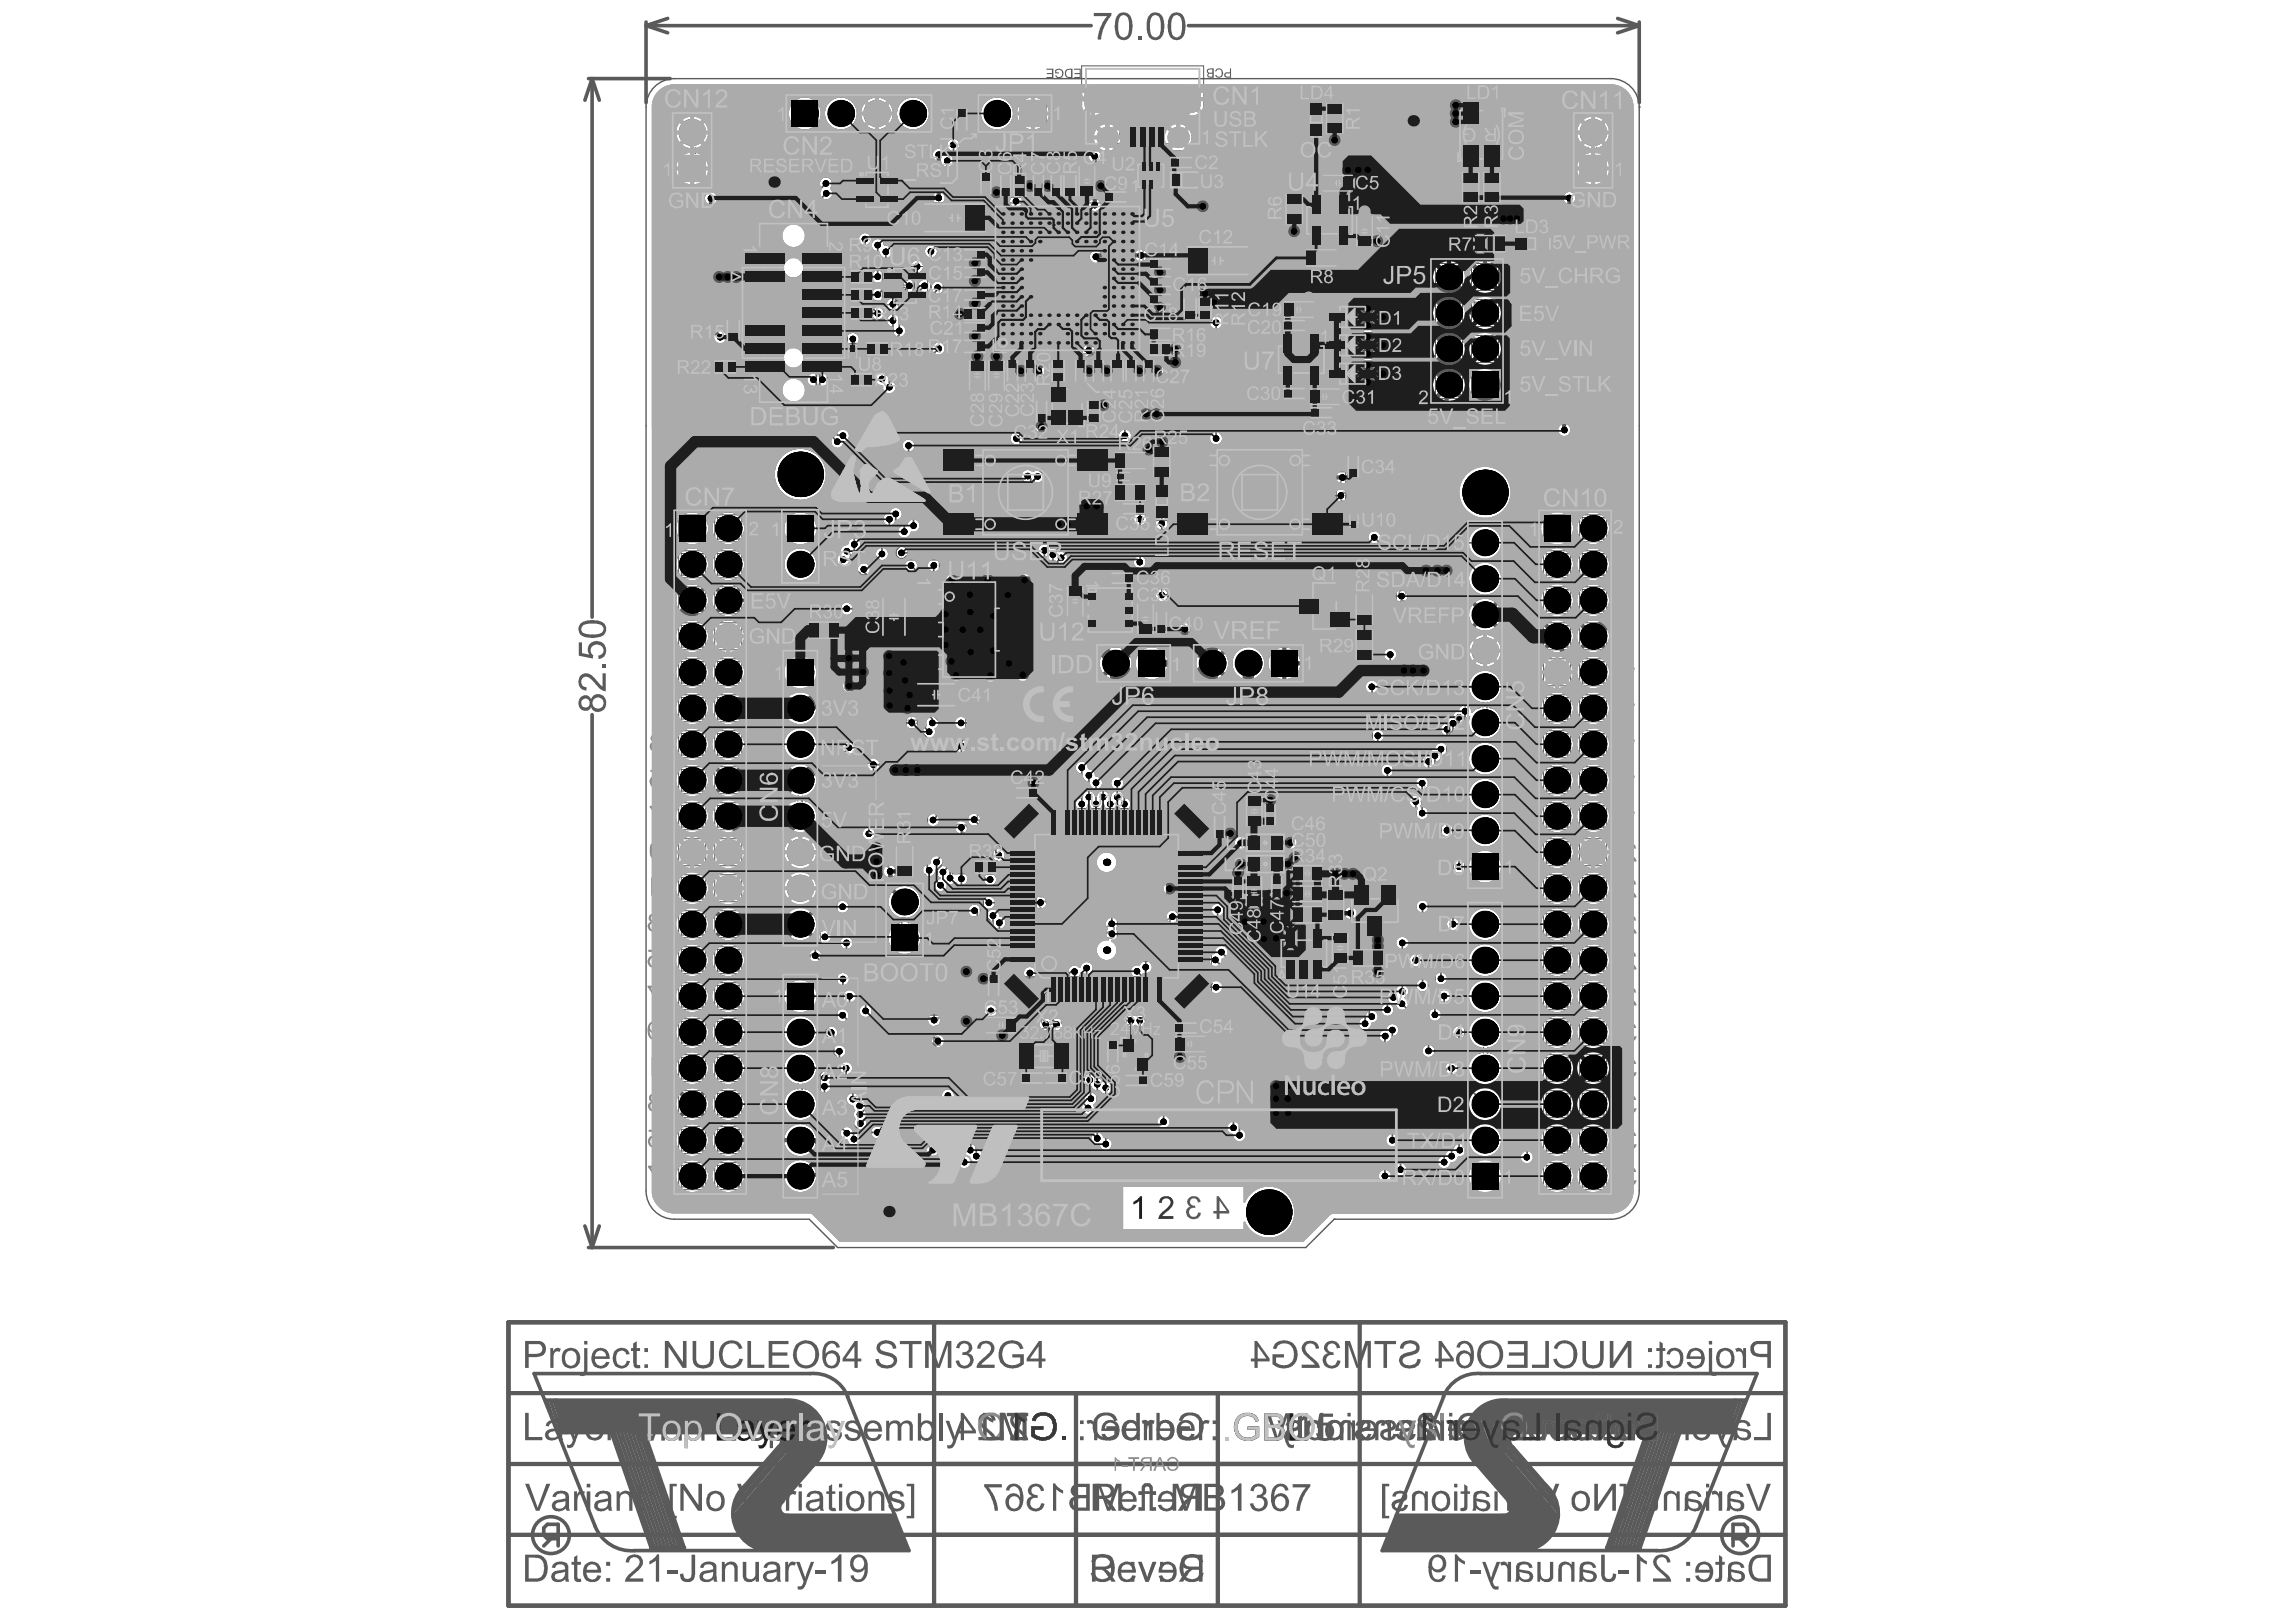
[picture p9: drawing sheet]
<svg xmlns="http://www.w3.org/2000/svg" width="297mm" height="210mm" viewBox="0 0 297 210" stroke-linecap="round" stroke-linejoin="round" font-family="sans-serif">
<g fill="#5a5a5a">
<path d="M180.6 196.1h14.5l.8-1.4 4 4.7-1.3 1.3h-19.8z"/>
<path d="M191.8 181.9l2.6-.7h29.9v4.2h-28.5l-1.3 3.2-2.2 2.3-2.6-3.4v-3z"/>
</g>
<path d="M65.8 171.1h165.2v36.7h-165.2zM175.9 171.1v36.7M65.8 189.5h110.1M65.8 198.6h110.1M65.8 180.3h110.1M139.2 180.3v27.5M207.9 200.3h4.3" fill="none" stroke="#5a5a5a" stroke-width=".55"/>
<g fill="none" stroke="#5a5a5a" stroke-width=".47">
<path d="M191.6 177.8h35.7l-7.9 19.7M186.8 180.7l-8 20h35.5M190 187.9l9.9 11.5M190.5 187.9l9.7 11.2M190.5 187.4l9.7 11.3M190.6 185.4h23.9M190.7 187.2l9.7 11.2M190.9 187l9.8 11.2M191.2 189.6l5.6 6.5h-16.2M191.2 186.7l9.7 11.3M191.4 186.5l9.7 11.2M191.5 182.9l9.7 11.2"/>
<path d="M191.6 186.3l9.7 11.1M191.6 185.8l9.8 11.2M191.6 185.3l9.8 11.3M191.6 183.7l9.8 11.2M191.9 185.1l9.7 11.2M191.9 184.4l9.7 11.2M194.9 181.2h30.8l-1.4 4.2h-6.8M195.7 187.3l4.4 5M213.2 184.9l-5.3 15.4M213.6 184.9l-5.3 15.3M213.8 184.9l-5.3 15.3M214.3 184.9l-5.3 15.3"/>
<path d="M214.7 184.9l-5.2 15.3M215.2 184.9l-5.3 15.3M215.7 184.9l-5.3 15.3M216.1 184.9l-5.2 15.3M216.6 184.9l-5.3 15.3M217.1 184.9l-5.3 15.3M217.5 184.9l-5.3 15.4M224.4 181.2l-1.4 4.2M224.7 181.2l-1.4 4.2M225.2 181.2l-1.4 4.2"/>
</g>
<g fill="#5a5a5a">
<path d="M71.2 174.5h.4v.4a.61 .61 0 0 1 .9-.3l-.1 .4a.52 .52 0 0 0-.6 0 .52 .52 0 0 0-.2 .5v1.5h-.4z"/>
<path d="M79.4 174.9a1.1 1.1 0 0 1 1.1-.5 1.1 1.1 0 0 1 .9 .7v.2h-.4a.66 .66 0 0 0-.7-.5 .66 .66 0 0 0-.6 .7 1.06 1.06 0 0 0 .6 1.2 .65 .65 0 0 0 .8-.6h.4a1.13 1.13 0 0 1-1.2 1 1.13 1.13 0 0 1-1-1.2z"/>
<path d="M81.9 173.9l.5-.3v.9h.4v.3h-.4v1.6a.27 .27 0 0 0 .1 .3 .27 .27 0 0 0 .3-.1v.4a.66 .66 0 0 1-.8-.2l-.1-.4v-1.6h-.3v-.3h.3z"/>
<path d="M86 173.5h.5l1.8 2.8v-2.8h.5v3.5h-.5l-1.8-2.7v2.7h-.5z"/>
<path d="M89.6 173.5h.5v2a.89 .89 0 0 0 .2 1 .89 .89 0 0 0 1 .1 .8 .8 0 0 0 .6-.9v-2.2h.5v2.1a1.3 1.3 0 0 1-1.4 1.5h-.1a1.27 1.27 0 0 1-1.3-1.6z"/>
<path d="M93.3 174.1l.2-.2a1.57 1.57 0 0 1 2.6 .6l-.5 .1a1.07 1.07 0 0 0-1.2-.7 1.07 1.07 0 0 0-.9 1.1 1.42 1.42 0 0 0 .7 1.6 1.1 1.1 0 0 0 1.5-.8l.4 .1a1.52 1.52 0 0 1-1.4 1.2 1.52 1.52 0 0 1-1.5-1.1l-.1-.3a1.84 1.84 0 0 1 .2-1.5z"/>
<path d="M96.7 173.5h.5v3.1h1.7v.4h-2.2z"/>
<path d="M99.4 173.5h2.6v.4h-2.1v1.1h2v.4h-2v1.2h2.2v.4h-2.7z"/>
<path d="M113.5 174a1.47 1.47 0 0 1 2.4 .1l.1 .4-.5 .1a.93 .93 0 0 0-1.6-.5 .49 .49 0 0 0 0 .5 .49 .49 0 0 0 .5 .3l.5 .1a1.2 1.2 0 0 1 1.2 1.1 1.37 1.37 0 0 1-1.9 .9 1.08 1.08 0 0 1-1-1.1h.5a1.02 1.02 0 0 0 1.4 .7 .56 .56 0 0 0 .5-.6 .56 .56 0 0 0-.6-.5l-.5-.1a1.05 1.05 0 0 1-1.1-1.2z"/>
<path d="M116.4 173.5h2.8v.4h-1.2v3.1h-.4v-3.1h-1.2z"/>
<path d="M119.7 173.5h.7l1 3 1-3h.7v3.5h-.5v-2.9l-1 2.9h-.4l-1.1-3v3h-.4z"/>
<path d="M124.1 173.7h.1a1.04 1.04 0 0 1 1-.1 1.04 1.04 0 0 1 .6 1l-.2 .3-.3 .2a.98 .98 0 0 1 .7 .9 .98 .98 0 0 1-.7 1 1.14 1.14 0 0 1-1.7-.9l.5-.1a.72 .72 0 0 0 .8 .8 .72 .72 0 0 0 .6-1 .72 .72 0 0 0-1-.4v-.4a.6 .6 0 0 0 .8-.4 .6 .6 0 0 0-.3-.7 .6 .6 0 0 0-.8 .3l-.1 .3-.4-.1 .1-.4z"/>
<path d="M126.7 173.8a1.19 1.19 0 0 1 1.2-.3 1.19 1.19 0 0 1 .8 1l-.1 .1a2.11 2.11 0 0 1-1.1 1.4l-.6 .6h1.8v.4h-2.4a2.21 2.21 0 0 1 1.3-1.5l.2-.3a.74 .74 0 0 0 .2-1.2 .69 .69 0 0 0-.8-.1 .69 .69 0 0 0-.3 .7l-.5-.1z"/>
<path d="M129.7 173.9l.4-.2a1.82 1.82 0 0 1 2.1 .3l.2 .5-.4 .1a1.18 1.18 0 0 0-1-.8 1.18 1.18 0 0 0-1.1 .6l-.1 .3a1.47 1.47 0 0 0 .8 1.9h.1a1.46 1.46 0 0 0 1.3-.3v-.6h-1v-.4h1.5v1.3h-.1a1.91 1.91 0 0 1-3.2-.8v-.1a2.15 2.15 0 0 1 .5-1.8z"/>
<path d="M147.2 202.1h.5l.7 2.1 .7-2.1h.5l-1 2.6h-.4z"/>
<path d="M152.9 201.8l.1-.1a1.54 1.54 0 0 1 2.7 .4l-.5 .2a1.08 1.08 0 0 0-1.3-.8 1.08 1.08 0 0 0-.8 1.3 1.26 1.26 0 0 0 1.2 1.6 1.07 1.07 0 0 0 1-.9l.4 .1a1.53 1.53 0 0 1-2.4 .9l-.3-.3-.3-.7a2.45 2.45 0 0 1 .2-1.7z"/>
<path d="M147.7 192.2a.91 .91 0 0 1 .9-.2h.2l-.1 .4a.38 .38 0 0 0-.4 0 .38 .38 0 0 0-.2 .4v.2h.5v.3h-.5v2.2h-.4v-2.2h-.4v-.3h.4z"/>
<path d="M151.7 192h.7l1 3 1.1-3h.6v3.5h-.5v-2.9l-1 2.9h-.4l-1-3v3h-.5z"/>
<path d="M159.3 192.9l.6-.4 .4-.5h.3v3.5h-.5v-2.7l-.3 .3-.4 .2z"/>
<path d="M162.1 192.2a1.08 1.08 0 0 1 1.7 .6l-.1 .5-.3 .3a1.01 1.01 0 0 1 .6 1.1 1.01 1.01 0 0 1-1 .9 1.09 1.09 0 0 1-1.3-1l.5-.1a.69 .69 0 0 0 .7 .7 .69 .69 0 0 0 .6-.9 .69 .69 0 0 0-.9-.4v-.4h.1a.73 .73 0 0 0 .7-.6 .61 .61 0 0 0-.6-.6 .61 .61 0 0 0-.6 .7l-.5-.1z"/>
<path d="M167.2 192.1h2.3v.3l-.6 .8-.4 .7-.3 1v.6h-.5l.2-1.1 .5-1.1 .6-.8h-1.8z"/>
<path d="M74.3 201.5l.4-.3v.9h.5v.4h-.5v1.6a.36 .36 0 0 0 .5 .2v.4a.63 .63 0 0 1-.7-.1 .63 .63 0 0 1-.2-.7v-1.4h-.4v-.4h.4z"/>
<path d="M81.1 201.6a1.19 1.19 0 0 1 2 .2 1.32 1.32 0 0 1-.5 1.4l-1.2 1.1h1.8v.4h-2.4l.1-.3a3.1 3.1 0 0 1 1.2-1.3l.2-.2a.76 .76 0 0 0 .2-1.2 .66 .66 0 0 0-.7-.1 .66 .66 0 0 0-.4 .6h-.5z"/>
<path d="M84 202l.7-.4 .3-.5h.3v3.6h-.4v-2.8l-.8 .5z"/>
<path d="M86.3 203.2h1.4v.4h-1.4z"/>
<path d="M89.5 201.2h.4v2.4a.98 .98 0 0 1-1 1.1 .84 .84 0 0 1-.9-1h.4a.58 .58 0 0 0 .8 .6l.3-.5z"/>
<path d="M93.4 202.1h.4v.4a.91 .91 0 0 1 1.1-.4 .91 .91 0 0 1 .5 1v1.6h-.4v-1.6a.62 .62 0 0 0-.6-.7 .62 .62 0 0 0-.6 .8v1.5h-.4z"/>
<path d="M96.1 202.1h.5v1.5a.61 .61 0 0 0 .5 .8 .61 .61 0 0 0 .6-.8v-1.5h.5v2.6h-.4v-.4a.91 .91 0 0 1-1.1 .4 .91 .91 0 0 1-.6-1z"/>
<path d="M101.6 202.1h.4v.4a.65 .65 0 0 1 1-.3l-.2 .4a.48 .48 0 0 0-.5 0 .48 .48 0 0 0-.2 .5l-.1 1.6h-.4z"/>
<path d="M103 202.1h.5l.7 2.1 .7-2.1h.4l-1.1 2.9a.78 .78 0 0 1-1 .7v-.4a.54 .54 0 0 0 .7-.6z"/>
<path d="M105.5 203.2h1.4v.4h-1.4z"/>
<path d="M107.6 202l.6-.4 .4-.5h.3v3.6h-.5v-2.8l-.8 .5z"/>
<path d="M68.4 173.9v1.3h1a.64 .64 0 0 0 .8-.5 .64 .64 0 0 0-.5-.8zM67.9 173.5h1.6a1.05 1.05 0 0 1 1.1 1.1 1.05 1.05 0 0 1-1.1 1h-1.1v1.4h-.5z"/>
<path d="M73.3 175l-.1 .4a1.07 1.07 0 0 0 .3 1.2 .77 .77 0 0 0 .8-.1 .77 .77 0 0 0 .3-.8 .77 .77 0 0 0-.4-.8 .77 .77 0 0 0-.9 .1zM72.9 174.8a1.26 1.26 0 0 1 1.6-.2 1.26 1.26 0 0 1 .5 1.5 1.21 1.21 0 0 1-1.5 1 1.21 1.21 0 0 1-.8-1.6z"/>
<path d="M75.6 173.5h.4v.5h-.4zM75.6 174.5h.4v2.7a.69 .69 0 0 1-.7 .8h-.3l.1-.3a.39 .39 0 0 0 .4-.1 .39 .39 0 0 0 .1-.4z"/>
<path d="M77.1 175.1l-.1 .4h1.4a.74 .74 0 0 0-.5-.7 .74 .74 0 0 0-.8 .3zM76.8 174.8a1.21 1.21 0 0 1 1.4-.3 1.21 1.21 0 0 1 .7 1.4h-1.9a.75 .75 0 0 0 .6 .8 .75 .75 0 0 0 .8-.5l.4 .1v.1a1.23 1.23 0 0 1-1.5 .6 1.23 1.23 0 0 1-.7-1.6z"/>
<path d="M83.4 174.5h.4v.5h-.4zM83.4 176.6h.4v.4h-.4z"/>
<path d="M103.4 174.2a1.82 1.82 0 0 0 .1 2.3 1.23 1.23 0 0 0 1.5 0 1.23 1.23 0 0 0 .5-1.3 1.21 1.21 0 0 0-.7-1.2 1.21 1.21 0 0 0-1.4 .2zM103 173.9a1.74 1.74 0 0 1 2.2-.2 1.74 1.74 0 0 1 .7 2.1v.1a1.48 1.48 0 0 1-1.5 1.2 1.68 1.68 0 0 1-1.8-1.4 2.25 2.25 0 0 1 .4-1.8z"/>
<path d="M106.8 173.9a1.07 1.07 0 0 1 1.1-.4 1.07 1.07 0 0 1 .7 .9h-.4a.65 .65 0 0 0-.6-.5 .65 .65 0 0 0-.6 .4l-.2 .5v.4a1.06 1.06 0 0 1 1.4-.3 1.06 1.06 0 0 1 .4 1.4 1.11 1.11 0 0 1-1 .8 1.11 1.11 0 0 1-1.1-.8l-.1-.7a2.47 2.47 0 0 1 .4-1.7zM107 175.3a.82 .82 0 0 0-.1 1 .82 .82 0 0 0 .9 .4l.1-.1a.8 .8 0 0 0 .3-.9 .8 .8 0 0 0-.8-.5z"/>
<path d="M110.5 174.2l-1.1 1.6h1.1zM110.6 173.5h.4v2.3h.4v.4h-.4v.8h-.5v-.8h-1.5v-.4z"/>
<path d="M134.4 174.2l-1.2 1.6h1.2zM134.4 173.5h.4v2.3h.5v.4h-.5v.8h-.4v-.8h-1.6v-.4z"/>
<path d="M141.7 201.6v1.1h1.1a.64 .64 0 0 0 .8-.8l-.2-.2-.3-.1zM141.3 201.2h1.6a.95 .95 0 0 1 1.2 .8 .95 .95 0 0 1-.9 1.1h-.1l.6 .5 .6 1.1h-.5l-.9-1.3a.66 .66 0 0 0-.6-.3h-.6v1.6h-.4z"/>
<path d="M145.2 202.7l-.2 .4h1.5a.72 .72 0 0 0-.5-.6 .72 .72 0 0 0-.8 .2zM144.9 202.5a1.21 1.21 0 0 1 1.4-.3 1.21 1.21 0 0 1 .7 1.3h-2a.74 .74 0 0 0 .6 .9 .74 .74 0 0 0 .9-.6l.5 .1a1.23 1.23 0 0 1-1.1 .8 1.23 1.23 0 0 1-1.2-.6v-.3a1.84 1.84 0 0 1 .2-1.3z"/>
<path d="M150.1 202.1h.4v.5h-.4zM150.1 204.2h.4v.5h-.4z"/>
<path d="M141.8 192.4v1.2h1.1a.61 .61 0 0 0 .6-.3 .61 .61 0 0 0 .1-.7l-.5-.2zM141.4 192h1.6a.97 .97 0 0 1 1.2 .9 .97 .97 0 0 1-1 1l.4 .3 .8 1.3h-.5l-.6-.8a1.17 1.17 0 0 0-.9-.7h-.6v1.5h-.4z"/>
<path d="M145.3 193.5l-.1 .5h1.4a.73 .73 0 0 0-.5-.7 .73 .73 0 0 0-.8 .2zM145 193.2a1.21 1.21 0 0 1 1.4-.1 1.21 1.21 0 0 1 .6 1.2h-1.9l.1 .3a.71 .71 0 0 0 .6 .6 .71 .71 0 0 0 .8-.5l.4 .1a1.23 1.23 0 0 1-1.6 .7 1.23 1.23 0 0 1-.6-1.7z"/>
<path d="M149.1 193h.5v.5h-.5zM149.1 195h.5v.5h-.5z"/>
<path d="M156.3 192.4v1.1h.9a.54 .54 0 0 0 .7-.6 .54 .54 0 0 0-.8-.5zM156.3 193.9v1.2h1a.6 .6 0 0 0 .7-.5 .6 .6 0 0 0-.6-.7zM155.8 192h1.4a.87 .87 0 0 1 1 .6 .87 .87 0 0 1-.4 1 .97 .97 0 0 1 .7 1.2 .97 .97 0 0 1-1.2 .7h-1.5z"/>
<path d="M164.8 192.4a1.09 1.09 0 0 1 1.1-.4 1.09 1.09 0 0 1 .8 .9h-.4a.63 .63 0 0 0-.7-.6 .63 .63 0 0 0-.6 .6l-.1 .5v.3a1.02 1.02 0 0 1 1.3-.4 1.02 1.02 0 0 1 .5 1.3 1.1 1.1 0 0 1-1.1 1 1.1 1.1 0 0 1-1.1-1l-.1-.5a2.51 2.51 0 0 1 .4-1.7zM165 193.9a.83 .83 0 0 0 0 .9 .83 .83 0 0 0 .7 .4 .84 .84 0 0 0 .6-.8 .84 .84 0 0 0-.6-.8l-.4 .1z"/>
<path d="M68.4 201.6v2.7h.8a.98 .98 0 0 0 1.2-1.1v-.1a1.55 1.55 0 0 0-.5-1.3l-.2-.2zM67.9 201.2h1.4a1.45 1.45 0 0 1 1.6 1.5v.3a1.56 1.56 0 0 1-1.3 1.7h-1.7z"/>
<path d="M71.8 203.8a.47 .47 0 0 0 .1 .5 .47 .47 0 0 0 .6 .1 .76 .76 0 0 0 .6-1l-1 .2zM71.6 202.4a1.43 1.43 0 0 1 1.8 0l.1 .2v1.7l.2 .4h-.5l-.1-.3a1.17 1.17 0 0 1-1.7 0 .8 .8 0 0 1 .1-.9 .8 .8 0 0 1 .8-.3l.4-.1a.33 .33 0 0 0 .4-.2 .33 .33 0 0 0-.3-.4 .74 .74 0 0 0-1 .4h-.4z"/>
<path d="M76 202.7l-.1 .4h1.4a.73 .73 0 0 0-.5-.6 .73 .73 0 0 0-.8 .2zM75.7 202.5a1.2 1.2 0 0 1 1.4-.3 1.2 1.2 0 0 1 .7 1.3h-1.9v.2a.71 .71 0 0 0 .6 .7 .71 .71 0 0 0 .8-.6l.5 .1a1.23 1.23 0 0 1-1.1 .8 1.23 1.23 0 0 1-1.1-.5v-.1a1.78 1.78 0 0 1 .1-1.6z"/>
<path d="M78.4 202.1h.5v.5h-.5zM78.4 204.2h.5v.5h-.5z"/>
<path d="M91 203.8a.56 .56 0 0 0 .3 .6 .56 .56 0 0 0 .6-.1l.3-.3 .1-.6-.5 .1a1.06 1.06 0 0 0-.8 .3zM90.7 202.5a1.35 1.35 0 0 1 1.9 0l.1 2 .1 .2h-.4l-.1-.3a1.23 1.23 0 0 1-1.7 0 .84 .84 0 0 1 .9-1.2h.3a.36 .36 0 0 0 .5-.3 .68 .68 0 0 0-1.2-.3l-.1 .3h-.5z"/>
<path d="M99.2 203.8a.48 .48 0 0 0 .2 .6 .48 .48 0 0 0 .6 0 .66 .66 0 0 0 .4-1l-.9 .2zM99 202.4a1.43 1.43 0 0 1 1.8 0l.1 .4v1.6l.2 .3h-.5l-.1-.3a1.25 1.25 0 0 1-1.7 .1 .78 .78 0 0 1 0-.9 .78 .78 0 0 1 .8-.4h.4a.36 .36 0 0 0 .5-.3 .59 .59 0 0 0-1-.4l-.1 .1-.2 .3h-.4z"/>
<path d="M110.6 201.8a.79 .79 0 0 0-.1 .9 .79 .79 0 0 0 .9 .4 .85 .85 0 0 0 .4-.9 .85 .85 0 0 0-.6-.7l-.3 .1zM110.3 201.5a1.22 1.22 0 0 1 1.3-.2 1.22 1.22 0 0 1 .7 1.2v.4a1.94 1.94 0 0 1-.6 1.7l-.2 .1a1.02 1.02 0 0 1-1.5-.8l.4-.1a.63 .63 0 0 0 .7 .6 .63 .63 0 0 0 .6-.6l.1-.4v-.3a1.08 1.08 0 0 1-1.4 .2 1.08 1.08 0 0 1-.3-1.5z"/>
</g>
<path d="M224.2 199.1h1.4l.5-.4v-1l-.5-.4h-1.4v2.8M225.1 199.1l1 1" fill="none" stroke="#5a5a5a" stroke-width=".47"/>
<g fill="#5a5a5a">
<path d="M67.9 182.8h.5v3.2h1.8v.4h-2.3z"/>
<path d="M73.2 183.8h.4l.7 2.1 .8-2.1h.4l-1 2.8a.99 .99 0 0 1-.6 .8h-.5l-.1-.5a.52 .52 0 0 0 .8-.5z"/>
<path d="M78.6 183.8h.4v.4a.57 .57 0 0 1 .8-.4l.2 .1-.2 .4a.47 .47 0 0 0-.5 0 .47 .47 0 0 0-.2 .5l-.1 1.6h-.4z"/>
<path d="M141.9 183.2a1.94 1.94 0 0 1 2.3 0l.2 .2 .2 .4-.5 .1a1.14 1.14 0 0 0-1.2-.7 1.14 1.14 0 0 0-1 .9 1.52 1.52 0 0 0 .7 1.8 1.92 1.92 0 0 0 1.6-.3v-.6h-1.1v-.4h1.5v1.3h-.1a1.96 1.96 0 0 1-3-.5l-.1-.4a2.13 2.13 0 0 1 .5-1.8z"/>
<path d="M148 183.8h.4v.4a.52 .52 0 0 1 .8-.4l.2 .1-.2 .4a.51 .51 0 0 0-.6 0 .51 .51 0 0 0-.2 .5v1.6h-.4z"/>
<path d="M155.1 183.8h.4v.4a.65 .65 0 0 1 1-.3l-.2 .4a.53 .53 0 0 0-.6 0 .53 .53 0 0 0-.2 .5v1.6h-.4z"/>
<path d="M67.9 192h.5l1.2 3.1 1.1-3.1h.5l-1.4 3.5h-.5z"/>
<path d="M74.3 193h.3l.1 .4a.59 .59 0 0 1 1-.4l-.2 .5a.5 .5 0 0 0-.6-.1 .5 .5 0 0 0-.2 .6v1.5h-.4z"/>
<path d="M79.8 193h.3v.3a.95 .95 0 0 1 1.7 .1v2.1h-.4v-1.5a.59 .59 0 0 0-.4-.7 .59 .59 0 0 0-.7 .3l-.1 .3v1.6h-.4z"/>
<path d="M82.6 192.3l.4-.2v.9h.5v.3h-.5v1.5a.32 .32 0 0 0 .1 .3 .32 .32 0 0 0 .4 0v.4a.63 .63 0 0 1-.7-.1 .63 .63 0 0 1-.2-.6v-1.5h-.4v-.3h.4z"/>
<path d="M86.6 192h1v.3h-.6v3.9h.6v.3h-1z"/>
<path d="M88 192h.5l1.9 2.8v-2.8h.4v3.5h-.5l-1.9-2.7v2.7h-.4z"/>
<path d="M95.3 192h.6l1 3.1 1.2-3.1h.5l-1.4 3.5h-.5z"/>
<path d="M101.7 193h.4v.4a.61 .61 0 0 1 .9-.4l-.1 .5a.51 .51 0 0 0-.6-.1 .51 .51 0 0 0-.2 .6v1.5h-.4z"/>
<path d="M107.2 192.3l.5-.2v.9h.4v.3h-.4v1.6a.27 .27 0 0 0 .1 .2 .27 .27 0 0 0 .3 0l.1 .4-.4 .1a.56 .56 0 0 1-.6-.8v-1.5h-.3v-.3h.3z"/>
<path d="M112.4 193h.3v.3a.93 .93 0 0 1 1.7 .2v2h-.4v-1.5a.61 .61 0 0 0-.6-.7 .61 .61 0 0 0-.6 .7v1.5h-.4z"/>
<path d="M115.1 193.2h.1a1.11 1.11 0 0 1 1.7 .2v.2l-.4 .1a.62 .62 0 0 0-.5-.4 .62 .62 0 0 0-.6 .3 .82 .82 0 0 0 .8 .4 .81 .81 0 0 1 .8 1 1.15 1.15 0 0 1-1 .6 1.15 1.15 0 0 1-1-.6l-.1-.2 .4-.1a.65 .65 0 0 0 .7 .5 .65 .65 0 0 0 .6-.4l-.1-.2-.6-.2a1.1 1.1 0 0 1-.8-.4l-.1-.4z"/>
<path d="M117.3 192h1v4.5h-1v-.3h.6v-3.9h-.6z"/>
<path d="M71 185.5a.53 .53 0 0 0 .2 .5 .53 .53 0 0 0 .6 0h.1a.8 .8 0 0 0 .4-.9l-1.1 .2zM70.7 184.1a1.35 1.35 0 0 1 1.9 0l.1 .2v1.8l.2 .3h-.5l-.1-.3a1.12 1.12 0 0 1-1.7-.1 .82 .82 0 0 1 .9-1.1l.7-.1a.18 .18 0 0 0 .1-.2 .18 .18 0 0 0 0-.2 .69 .69 0 0 0-.7-.3 .69 .69 0 0 0-.6 .5l-.4-.1z"/>
<path d="M76.3 184.4l-.1 .4h1.4a.74 .74 0 0 0-.5-.6 .74 .74 0 0 0-.8 .2zM76 184.1a1.17 1.17 0 0 1 1.3-.3 1.17 1.17 0 0 1 .7 1.1v.3h-1.8a.75 .75 0 0 0 .5 .9 .75 .75 0 0 0 .9-.6l.4 .1a1.2 1.2 0 0 1-1.3 .8 1.2 1.2 0 0 1-1-1.3l.1-.6z"/>
<path d="M80.4 183.8h.4v.5h-.4zM80.4 185.9h.4v.5h-.4z"/>
<path d="M145.7 184.3l-.1 .5h1.4a.73 .73 0 0 0-.5-.6 .73 .73 0 0 0-.8 .1zM145.4 184.1h.1a1.19 1.19 0 0 1 1.3-.2 1.19 1.19 0 0 1 .7 1.2l-1.9 .1a.75 .75 0 0 0 .5 .8 .75 .75 0 0 0 .9-.5l.4 .1a1.2 1.2 0 0 1-1.4 .8 1.2 1.2 0 0 1-.9-1.3v-.4z"/>
<path d="M150.2 184.3v.1a1.35 1.35 0 0 0 .2 1.6 .73 .73 0 0 0 1-.8 .85 .85 0 0 0-.7-1.1zM149.6 182.8h.4l.1 1.3a.98 .98 0 0 1 1.1-.3 .98 .98 0 0 1 .6 1v.2a1.28 1.28 0 0 1-1.2 1.4l-.2-.1-.4-.2v.3h-.4z"/>
<path d="M152.8 184.4l-.1 .4h1.4a.74 .74 0 0 0-.5-.6 .74 .74 0 0 0-.8 .2zM152.5 184.1a1.19 1.19 0 0 1 1.4-.2 1.19 1.19 0 0 1 .7 1.3h-2h.1a.72 .72 0 0 0 .5 .9 .72 .72 0 0 0 .9-.6l.5 .1a1.2 1.2 0 0 1-1.5 .8 1.2 1.2 0 0 1-.9-1.4l.1-.5z"/>
<path d="M156.9 183.8h.5v.5h-.5zM156.9 185.9h.5v.5h-.5z"/>
<path d="M71.9 194.6a.46 .46 0 0 0 .1 .5 .46 .46 0 0 0 .5 .1 .7 .7 0 0 0 .6-.9l-.9 .1zM71.6 193.3a1.35 1.35 0 0 1 1.9 0l.1 .3v1.6l.2 .3h-.5l-.1-.3a1.04 1.04 0 0 1-1.8-.2 .85 .85 0 0 1 1.1-.9l.5-.1a.31 .31 0 0 0 .1-.5 .84 .84 0 0 0-1.1 0l-.1 .2h-.4z"/>
<path d="M75.9 192h.5v.5h-.5zM75.9 193h.5v2.5h-.5z"/>
<path d="M77.3 194.7a.48 .48 0 0 0 .2 .5 .48 .48 0 0 0 .5 0 .7 .7 0 0 0 .6-.9l-.4 .1a.88 .88 0 0 0-.9 .3zM77.1 193.3h.1a1.3 1.3 0 0 1 1.8 0l.1 .2v1.5l.1 .5h-.5v-.3a1.11 1.11 0 0 1-1.8-.1 .86 .86 0 0 1 1-1l.7-.2a.53 .53 0 0 0-.1-.6 .53 .53 0 0 0-.6 0l-.3 .1-.3 .3h-.4z"/>
<path d="M84 193h.5v.5h-.5zM84 195h.5v.5h-.5z"/>
<path d="M91.9 193.6v.1a1.06 1.06 0 0 0 .4 1.4 .74 .74 0 0 0 1-.8v-.1a.75 .75 0 0 0-.4-.8 .75 .75 0 0 0-.9 .2zM91.6 193.3a1.26 1.26 0 0 1 1.6-.2 1.26 1.26 0 0 1 .5 1.5 1.21 1.21 0 0 1-1.5 .9 1.21 1.21 0 0 1-.8-1.5z"/>
<path d="M99.3 194.7a.48 .48 0 0 0 .1 .5 .48 .48 0 0 0 .5 0 .7 .7 0 0 0 .6-.9l-.4 .1a.88 .88 0 0 0-.8 .3zM99 193.3h.1a1.29 1.29 0 0 1 1.8 0l.1 .2v1.5l.1 .5h-.4l-.1-.3a1.11 1.11 0 0 1-1.8-.1 .86 .86 0 0 1 1-1l.7-.2a.53 .53 0 0 0-.1-.6 .53 .53 0 0 0-.6 0l-.3 .1-.2 .3h-.5z"/>
<path d="M103.3 192h.4v.5h-.4zM103.3 193h.4v2.5h-.4z"/>
<path d="M104.8 194.6a.45 .45 0 0 0 0 .6 .45 .45 0 0 0 .6 0 .7 .7 0 0 0 .6-.9l-1 .1zM104.5 193.2h.1a1.28 1.28 0 0 1 1.8 .1l.1 .3v1.6l.1 .3h-.4l-.1-.3a1.05 1.05 0 0 1-1.9-.2 .91 .91 0 0 1 1.2-.9l.5-.2a.16 .16 0 0 0 .2-.1 .16 .16 0 0 0-.1-.2 .7 .7 0 0 0-1.1-.1l-.1 .2h-.5z"/>
<path d="M108.5 192h.5v.5h-.5zM108.5 193h.5v2.5h-.5z"/>
<path d="M110.1 193.5l-.2 .4a.99 .99 0 0 0 .7 1.3 .97 .97 0 0 0 .7-1.4 .72 .72 0 0 0-.5-.5 .72 .72 0 0 0-.7 .2zM109.7 193.3a1.25 1.25 0 0 1 1.5-.2 1.25 1.25 0 0 1 .6 1.3 1.21 1.21 0 0 1-1.4 1.2 1.21 1.21 0 0 1-.9-1.6z"/>
</g>
<g fill="none" stroke="#5a5a5a" stroke-width=".47">
<path d="M191.6 177.8a4.8 4.8 0 0 0-4.9 2.9M194.9 181.2a4.9 4.9 0 0 0-4.9 2.9 4.9 4.9 0 0 0 1.2 5.5M195.1 194.3a1 1 0 0 1 .4 1.2 1 1 0 0 1-1.1 .6M196.4 185.4a1.04 1.04 0 0 0-1.1 .7 1.04 1.04 0 0 0 .4 1.2M200.1 192.3a4.9 4.9 0 0 1-2 8.2M219.4 197.5a5 5 0 0 1-5.1 3.2"/>
<circle cx="225.1" cy="198.7" r="2.39"/>
</g>
<g fill="#5a5a5a">
<path d="M72.1 181.2h29.9l2.6 .7 2.1 2.6v3l-2.6 3.4-2.2-2.3-1.2-3.2h-28.6z"/>
<path d="M100.5 194.7l.8 1.4h14.5l1.8 4.6h-19.7l-1.4-1.3z"/>
<circle cx="193" cy="198" r=".47"/>
</g>
<path d="M65.8 171.1h165.2v36.7h-165.2zM120.8 171.1v36.7M120.8 180.3h110.2M120.8 198.6h110.2M120.8 189.5h110.2M157.6 180.3v27.5M84.2 200.3h4.3" fill="none" stroke="#5a5a5a" stroke-width=".55"/>
<g fill="none" stroke="#5a5a5a" stroke-width=".47">
<path d="M104.8 177.8h-35.7l7.9 19.7M71.2 181.2l1.4 4.2M71.7 181.2l1.4 4.2M72 181.2l1.4 4.2M72.1 185.4h6.8M78.9 184.9l5.3 15.4M79.3 184.9l5.3 15.3M79.8 184.9l5.3 15.3M80.3 184.9l5.2 15.3M80.7 184.9l5.3 15.3M81.2 184.9l5.3 15.3M81.7 184.9l5.2 15.3"/>
<path d="M81.9 185.4h23.9M82.1 184.9l5.3 15.3M82.6 184.9l5.3 15.3M82.8 184.9l5.3 15.3M83.2 184.9l5.3 15.4M100.7 187.3l-4.3 5M101.5 181.2h-30.8l1.4 4.2M104.6 184.4l-9.8 11.2M104.6 185.1l-9.8 11.2M104.8 183.7l-9.7 11.2M104.8 185.3l-9.7 11.3M104.8 185.8l-9.7 11.2"/>
<path d="M104.8 186.3l-9.6 11.1M104.9 182.9l-9.7 11.2M105 186.5l-9.7 11.2M105.3 186.7l-9.8 11.3M105.3 189.6l-5.7 6.5h16.2M105.5 187l-9.7 11.2M105.7 187.2l-9.7 11.2M106 187.4l-9.8 11.3M106 187.9l-9.8 11.2M106.4 187.9l-9.9 11.5M109.6 180.7l8 20h-35.5"/>
</g>
<g fill="#5a5a5a">
<path d="M225.9 192h.5l1.1 3.1 1.1-3.1h.5l-1.3 3.5h-.5z"/>
<path d="M221.4 193a.61 .61 0 0 1 1 .4v-.4h.4v2.5h-.5v-1.3a.62 .62 0 0 0-.6-.8l-.1 .1z"/>
<path d="M215.3 193.3a.99 .99 0 0 1 1.6 0v-.3h.4v2.5h-.4v-1.4a.66 .66 0 0 0-.4-.7 .66 .66 0 0 0-.8 .2v1.9h-.4v-2z"/>
<path d="M214 192.1l.5 .2v.7h.3v.3h-.3v1.5a.6 .6 0 0 1-.5 .8l-.4-.1v-.4h.3a.21 .21 0 0 0 .2-.1 .21 .21 0 0 0-.1-.2v-1.5h-.4v-.3h.4z"/>
<path d="M209.5 192h1v4.5h-1v-.3h.5v-3.9h-.5z"/>
<path d="M206.3 192h.4v2.8l1.9-2.8h.5v3.5h-.5v-2.7l-1.8 2.7h-.5z"/>
<path d="M198.5 192h.5l1.1 3.1 1.1-3.1h.5l-1.3 3.5h-.5z"/>
<path d="M194 193a.67 .67 0 0 1 1 .4v-.4h.4v2.5h-.4v-1.5a.51 .51 0 0 0-.7-.6l-.1 .1z"/>
<path d="M189.4 192.1l.4 .2v.7h.4v.3h-.4v1.5a.64 .64 0 0 1-.2 .7 .64 .64 0 0 1-.7 0l.1-.4h.3l.1-.1v-1.7h-.4v-.3h.4z"/>
<path d="M182.8 193.3a.99 .99 0 0 1 1.5 0v-.3h.4v2.5h-.4v-1.4a.66 .66 0 0 0-.4-.7 .66 .66 0 0 0-.8 .2v1.9h-.4v-2z"/>
<path d="M180.2 193.3a1.12 1.12 0 0 1 1.9 .2 .74 .74 0 0 1-.6 .8l-.4 .1a.56 .56 0 0 0-.6 .6 .71 .71 0 0 0 .7 .2 .71 .71 0 0 0 .5-.5l.5 .1a1.1 1.1 0 0 1-1.8 .6 .7 .7 0 0 1-.3-.8 .7 .7 0 0 1 .7-.5l.3-.1a.49 .49 0 0 0 .5-.5 .64 .64 0 0 0-1 .1h-.5z"/>
<path d="M178.8 192h.9v.3h-.5v3.9h.5v.3h-.9z"/>
<path d="M152.7 183.3a1.76 1.76 0 0 1 2.2-.3 1.76 1.76 0 0 1 .8 2 1.8 1.8 0 0 1-2.5 1.3l-.7-.4v-1.3h1.4v.4h-1l.1 .7a1.49 1.49 0 0 0 2.1-.3 1.83 1.83 0 0 0-.4-2 1.17 1.17 0 0 0-1.8 .5l-.4-.1z"/>
<path d="M147.7 183.9l.2-.1a.54 .54 0 0 1 .8 .4v-.4h.4v2.6h-.5v-1.4a.62 .62 0 0 0-.6-.8l-.2 .1z"/>
<path d="M140.6 183.9l.2-.1a.57 .57 0 0 1 .8 .4v-.4h.4v2.6h-.5v-1.4a.82 .82 0 0 0-.4-.8l-.4 .1z"/>
<path d="M228.6 182.8h.5v3.6h-2.2v-.4h1.7z"/>
<path d="M221.6 183.8h.4l.7 2.1 .8-2.1h.4l-.9 2.6a.53 .53 0 0 0 .7 .5v.5a.74 .74 0 0 1-1-.6z"/>
<path d="M217.1 183.9l.2-.1a.52 .52 0 0 1 .8 .4v-.4h.4v2.6h-.4v-1.5a.7 .7 0 0 0-.5-.7l-.4 .1z"/>
<path d="M223.9 194.3l.4 .1a.76 .76 0 0 1 .9 .3 .5 .5 0 0 1-.3 .5 .5 .5 0 0 1-.5 0 .81 .81 0 0 1-.5-.9zM223.6 193.2l-.1 .3v1.6l-.2 .4h.5v-.3a1.13 1.13 0 0 0 1.8 0 .85 .85 0 0 0-.9-1.1l-.7-.2a.18 .18 0 0 1-.1-.1 .18 .18 0 0 1 0-.2 .7 .7 0 0 1 .7-.3 .7 .7 0 0 1 .6 .4h.4a1.28 1.28 0 0 0-1.8-.7z"/>
<path d="M220.7 192v.5h.4v-.5zM220.7 193v2.5h.4v-2.5z"/>
<path d="M218.4 194.3l.5 .1a.89 .89 0 0 1 .8 .3 .6 .6 0 0 1-.4 .5 .6 .6 0 0 1-.6-.2l-.2-.1zM218.1 193.2l-.1 .6v1.5l-.1 .2h.4l.1-.3a1.09 1.09 0 0 0 1.8-.2 .91 .91 0 0 0-1.1-.9l-.5-.2a.16 .16 0 0 1-.2-.1 .16 .16 0 0 1 0-.2 .68 .68 0 0 1 .7-.3 .68 .68 0 0 1 .6 .4h.4a1.01 1.01 0 0 0-1.2-.8h-.4z"/>
<path d="M212.6 193v.5h.5v-.5zM212.6 195v.5h.5v-.5z"/>
<path d="M203.9 193.6a.77 .77 0 0 1 .9-.2 .77 .77 0 0 1 .4 .9 .75 .75 0 0 1-.3 .8 .75 .75 0 0 1-.9-.1l-.2-.3a1.3 1.3 0 0 1 .1-1.1zM203.6 193.3a1.73 1.73 0 0 0 0 1.9 1.25 1.25 0 0 0 1.9-.2 1.61 1.61 0 0 0-.4-2 1.48 1.48 0 0 0-1.5 .3z"/>
<path d="M196.5 194.3l.5 .1a.89 .89 0 0 1 .8 .3 .61 .61 0 0 1-.4 .6 .61 .61 0 0 1-.7-.3l-.2-.3zM196.2 193.2l-.2 .6v1.5v.2h.4l.1-.3a1.09 1.09 0 0 0 1.8-.2 .91 .91 0 0 0-1.1-.9l-.5-.2a.16 .16 0 0 1-.2-.1 .16 .16 0 0 1 0-.2 .67 .67 0 0 1 1-.2h.1l.2 .3h.4a1.01 1.01 0 0 0-1.2-.8h-.4z"/>
<path d="M193.3 192v.5h.5v-.5zM193.3 193v2.5h.5v-2.5z"/>
<path d="M191 194.3l.5 .1a.72 .72 0 0 1 .9 .5 .66 .66 0 0 1-1.2 .1l-.1-.2zM190.7 193.2l-.1 .3v1.7l-.1 .3h.4l.1-.3a1.07 1.07 0 0 0 1.8-.1v-.1a.85 .85 0 0 0-1-.9l-.6-.2a.18 .18 0 0 1-.2-.1 .18 .18 0 0 1 .1-.2 .7 .7 0 0 1 .6-.3 .7 .7 0 0 1 .6 .4h.4a1.08 1.08 0 0 0-1.2-.8l-.5 .1z"/>
<path d="M188.1 192v.5h.4v-.5zM188.1 193v2.5h.4v-2.5z"/>
<path d="M185.8 193.6a.78 .78 0 0 1 .9-.2 .78 .78 0 0 1 .5 .8 1 1 0 0 1-.7 1 .85 .85 0 0 1-.8-1zM185.5 193.3a1.47 1.47 0 0 0 .5 2.2 1.25 1.25 0 0 0 1.3-.3 1.25 1.25 0 0 0 .3-1.3 1.2 1.2 0 0 0-.8-1 1.2 1.2 0 0 0-1.3 .4z"/>
<path d="M150.2 184.3a.76 .76 0 0 1 .8-.1 .76 .76 0 0 1 .5 .6h-1.4zM149.8 184.2l-.2 .6v.4h1.9a.75 .75 0 0 1-.5 .8 .75 .75 0 0 1-.9-.5l-.5 .1 .1 .1a1.24 1.24 0 0 0 1.5 .6 1.24 1.24 0 0 0 .7-1.5 1.18 1.18 0 0 0-.8-1 1.18 1.18 0 0 0-1.3 .4z"/>
<path d="M145.9 184.3a.72 .72 0 0 1 .8-.1 .72 .72 0 0 1 .3 .8 .94 .94 0 0 1-.4 1 .81 .81 0 0 1-.9-1.1zM145.5 184.1a1.46 1.46 0 0 0 .6 2.3 .86 .86 0 0 0 .9-.3v.3h.5v-3.6h-.5v1.3a.93 .93 0 0 0-1.5 0z"/>
<path d="M143.1 184.3a.74 .74 0 0 1 .8-.1 .74 .74 0 0 1 .5 .6h-1.5zM142.8 184.1l-.2 .4-.1 .7h1.9a.75 .75 0 0 1-.6 .8 .75 .75 0 0 1-.9-.5l-.4 .1a1.2 1.2 0 0 0 1.5 .8 1.2 1.2 0 0 0 .9-1.4v-.1a1.19 1.19 0 0 0-.8-1.1 1.19 1.19 0 0 0-1.3 .3z"/>
<path d="M139.7 183.8v.5h.5v-.5zM139.7 185.9v.5h.5v-.5z"/>
<path d="M224.8 185.1l.4 .1a1 1 0 0 1 .9 .3 .5 .5 0 0 1-.2 .5 .5 .5 0 0 1-.6 0 .77 .77 0 0 1-.5-.9zM224.5 184l-.2 .3v1.6l-.1 .5h.5v-.3h.1a1.06 1.06 0 0 0 1.7-.2 .84 .84 0 0 0-.9-1l-.6-.1a.25 .25 0 0 1-.2-.4 .71 .71 0 0 1 .7-.3 .71 .71 0 0 1 .6 .5l.4-.1a1.24 1.24 0 0 0-1.8-.6z"/>
<path d="M219.6 184.3a.73 .73 0 0 1 .8-.1 .73 .73 0 0 1 .5 .6h-1.4zM219.3 184.1l-.2 .4-.1 .7h1.9a.75 .75 0 0 1-.6 .8 .75 .75 0 0 1-.8-.5l-.5 .1a1.2 1.2 0 0 0 1.5 .8 1.2 1.2 0 0 0 .9-1.4l-.1-.1a1.17 1.17 0 0 0-.7-1.1 1.17 1.17 0 0 0-1.3 .3z"/>
<path d="M216.2 183.8v.5h.5v-.5zM216.2 185.9v.5h.5v-.5z"/>
</g>
<path d="M71.3 199.1l-1 1M72.2 199.1h-1.4l-.5-.4v-1l.5-.4h1.4v2.8" fill="none" stroke="#5a5a5a" stroke-width=".47"/>
<g fill="#5a5a5a">
<path d="M222.4 201.2l.4 .3v.6h.3v.4h-.3v1.5a.57 .57 0 0 1-.5 .7h-.4v-.4h.2a.27 .27 0 0 0 .3-.3v-1.5h-.5v-.4h.5z"/>
<path d="M214.1 201.5a1.21 1.21 0 0 1 1.9 .2l.1 .5h-.4l-.1-.2a.67 .67 0 0 0-1-.4 .67 .67 0 0 0 0 1.1l1.3 1.2 .3 .6v.2h-2.3v-.4h1.7l-1.3-1.3a1.15 1.15 0 0 1-.2-1.5z"/>
<path d="M211.8 201.1h.2l.4 .5 .7 .4-.1 .4-.8-.5v2.8h-.4z"/>
<path d="M209.4 203.2h1.3v.4h-1.3z"/>
<path d="M207.1 201.2h.5v2.4a.55 .55 0 0 0 .5 .7 .55 .55 0 0 0 .6-.6h.4a.97 .97 0 0 1-.8 1 .97 .97 0 0 1-1.1-.7z"/>
<path d="M201.7 202.4a.99 .99 0 0 1 1.6 .1v-.4h.4v2.6h-.4v-1.4a.66 .66 0 0 0-.4-.8 .66 .66 0 0 0-.8 .2v2h-.5v-1.7z"/>
<path d="M198.9 202.1h.4v1.4a.71 .71 0 0 0 .3 .7 .71 .71 0 0 0 .8 .1l.1-.3v-1.9h.4v1.6a.88 .88 0 0 1-.5 1 .88 .88 0 0 1-1-.3l-.1-.1v.4h-.4z"/>
<path d="M194.1 202.2a.61 .61 0 0 1 1 .3v-.4h.4v2.6h-.5v-1.3a.63 .63 0 0 0-.6-.9l-.2 .1z"/>
<path d="M191.8 202.1h.4l.7 2.1 .7-2.1h.5l-1 2.6 .1 .1a.54 .54 0 0 0 .7 .5v.4a.75 .75 0 0 1-1.1-.6z"/>
<path d="M190.2 203.2h1.3v.4h-1.3z"/>
<path d="M188.2 201.1h.3v.1a2.06 2.06 0 0 0 1 .8v.4h-.1l-.8-.5v2.8h-.4z"/>
<path d="M148 192h.1a.74 .74 0 0 1 1 .5v.5h.4v.3h-.4v2.2h-.4v-2.2h-.5v-.3h.5v-.2a.41 .41 0 0 0-.2-.4 .41 .41 0 0 0-.4 0z"/>
<path d="M141.7 192h.6l1.1 3 1-3h.7v3.5h-.4v-3l-1.1 3h-.4l-1-2.9v2.9h-.5z"/>
<path d="M136.2 192h.3a1.65 1.65 0 0 0 1 .9v.4h-.1l-.7-.5v2.7h-.5z"/>
<path d="M133.1 192.4a1.1 1.1 0 0 1 1.1-.4 1.1 1.1 0 0 1 .9 .9l-.5 .1a.59 .59 0 0 0-.7-.6 .59 .59 0 0 0-.3 .9l.3 .2h.3l.1 .4a.7 .7 0 0 0-1 .3 .7 .7 0 0 0 .5 1 .7 .7 0 0 0 .8-.5l.1-.2 .4 .1a1.14 1.14 0 0 1-1.5 1 1.14 1.14 0 0 1-.6-1.7l.5-.3a.88 .88 0 0 1-.4-1.2z"/>
<path d="M127.3 192.1h2.3v.4h-1.7l.5 .7 .3 .6 .3 .8 .1 .9h-.4l-.2-.9-.3-.9-.9-1.3z"/>
<path d="M147.3 202.1h.4l.7 2.1 .7-2.1h.5l-1 2.6h-.3z"/>
<path d="M141.5 201.6a1.63 1.63 0 0 1 2.7 .7v.7a1.59 1.59 0 0 1-.7 1.5 1.73 1.73 0 0 1-2-.2l-.4-.7 .5-.1v.2a1.11 1.11 0 0 0 1.4 .6 1.11 1.11 0 0 0 .7-1.2 1.25 1.25 0 0 0-1.3-1.6 .85 .85 0 0 0-.8 .8l-.4-.2z"/>
<path d="M224.5 174.6a.67 .67 0 0 1 1 .3v-.4h.4v2.5h-.4v-1.3a.72 .72 0 0 0-.5-.8l-.3 .1z"/>
<path d="M215.9 174.6h.1a1.19 1.19 0 0 1 1.4 .1 1.19 1.19 0 0 1 .4 1.3 1.1 1.1 0 0 1-1.1 1.1 1.1 1.1 0 0 1-1.1-1h.4a.68 .68 0 0 0 .8 .6 .68 .68 0 0 0 .6-.8 .8 .8 0 0 0-1-1.1l-.3 .2-.1 .3h-.4z"/>
<path d="M214.7 173.6l.4 .3v.6h.3v.3h-.3v1.5a.63 .63 0 0 1-.2 .7 .63 .63 0 0 1-.7 0l.1-.4h.1a.26 .26 0 0 0 .3-.3v-1.5h-.4v-.3h.4z"/>
<path d="M208.3 173.5h.4v2.8l1.8-2.8h.6v3.5h-.5v-2.7l-1.9 2.7h-.4z"/>
<path d="M204.7 173.5h.5v2a.86 .86 0 0 0 .7 1.1 .88 .88 0 0 0 .9-.2 .88 .88 0 0 0 .2-.9v-2h.5v2a1.33 1.33 0 0 1-1 1.6h-.6a1.25 1.25 0 0 1-1.2-1.6z"/>
<path d="M201.3 173.9a1.6 1.6 0 0 1 2.7 .7l.1 .7a2.39 2.39 0 0 1-.6 1.4 1.6 1.6 0 0 1-2.4-.4l-.2-.4 .5-.1a1.09 1.09 0 0 0 1.3 .9 1.09 1.09 0 0 0 .9-1.3v-.1a1.19 1.19 0 0 0-.5-1.2 1.19 1.19 0 0 0-1.3-.1l-.3 .6-.5-.1z"/>
<path d="M199.9 173.5h.5v3.5h-2.2v-.4h1.7z"/>
<path d="M195.1 173.5h2.5v3.5h-2.6v-.4h2.2v-1.2h-2v-.4h2v-1.1h-2.1z"/>
<path d="M181.2 174a1.6 1.6 0 0 1 1.8-.4 .88 .88 0 0 1 .7 .9 .88 .88 0 0 1-.8 .8l-.7 .2a.67 .67 0 0 0-.7 .8 1.1 1.1 0 0 0 1.8-.2l.1-.2h.4a1.29 1.29 0 0 1-1.5 1.2 1.15 1.15 0 0 1-1.3-1.2 1.31 1.31 0 0 1 1.2-.9h.2a1.07 1.07 0 0 0 .8-.5 .66 .66 0 0 0-.8-.6 .73 .73 0 0 0-.9 .7l-.4-.1z"/>
<path d="M177.8 173.5h2.8v.4h-1.1v3.1h-.5v-3.1h-1.2z"/>
<path d="M174 173.5h.6l1.1 3 1-3h.7v3.5h-.5v-3l-1 3h-.4l-1-2.9v2.9h-.5z"/>
<path d="M171.5 173.8a1.1 1.1 0 0 1 1.9 .6l-.5 .1a.59 .59 0 0 0-.7-.6 .59 .59 0 0 0-.3 .9l.5 .2h.1l.1 .4a.7 .7 0 0 0-1 .4 .7 .7 0 0 0 .6 .9 .7 .7 0 0 0 .8-.7l.4 .1a1.15 1.15 0 0 1-1.5 1 1.15 1.15 0 0 1-.6-1.8l.5-.1a.84 .84 0 0 1-.3-1.4z"/>
<path d="M168.6 173.9a1.15 1.15 0 0 1 1.2-.4 1.15 1.15 0 0 1 .8 1l-.4 .1a.67 .67 0 0 0-.9-.7 .67 .67 0 0 0-.3 1l1.4 1.3 .3 .6v.2h-2.3v-.4h1.7l-1.2-1.2a1.15 1.15 0 0 1-.3-1.5z"/>
<path d="M164.9 174a1.76 1.76 0 0 1 2.1-.3 1.76 1.76 0 0 1 .8 2 1.81 1.81 0 0 1-2.3 1.3l-.9-.4v-1.3h1.5v.4h-1v.6a1.57 1.57 0 0 0 2.1-.1v-.1a1.54 1.54 0 0 0-.6-2.2 1.12 1.12 0 0 0-1.5 .7l-.4-.1z"/>
<path d="M226.9 202a1.14 1.14 0 0 1 .9-.4h.8v2.7h-.8a1.06 1.06 0 0 1-1.1-1.2v-.4zM226.7 201.5l-.4 .6-.1 1a1.47 1.47 0 0 0 1.6 1.6h1.3v-3.5h-1.3a1.54 1.54 0 0 0-1.1 .3z"/>
<path d="M224 203.4l.4 .1a1.06 1.06 0 0 1 .9 .3 .47 .47 0 0 1-.6 .6 .76 .76 0 0 1-.7-1zM223.6 202.4v.2v1.5l-.2 .6h.5v-.3a1.23 1.23 0 0 0 1.8 0 .84 .84 0 0 0-1-1.2h-.3a.36 .36 0 0 1-.4-.3 .68 .68 0 0 1 1.1-.3l.2 .3h.4a1.26 1.26 0 0 0-2-.6z"/>
<path d="M219.9 202.7a.73 .73 0 0 1 .8-.2 .73 .73 0 0 1 .5 .6h-1.5zM219.5 202.5l-.2 .6v.4h1.9v.1a.71 .71 0 0 1-.6 .8 .71 .71 0 0 1-.8-.6l-.5 .1a1.2 1.2 0 0 0 2 .5h.1a1.43 1.43 0 0 0-.8-2.3 1.18 1.18 0 0 0-1.1 .4z"/>
<path d="M218.1 202.1v.5h.6v-.5zM218.1 204.2v.5h.6v-.5z"/>
<path d="M204.8 203.4l.5 .2a.77 .77 0 0 1 .8 .3 .6 .6 0 0 1-.4 .5 .6 .6 0 0 1-.6-.1l-.2-.3zM204.5 202.4l-.2 .5v1.6v.2h.4l.1-.3a1.25 1.25 0 0 0 1.6 .1 .8 .8 0 0 0 0-.9 .8 .8 0 0 0-.7-.4h-.4a.36 .36 0 0 1-.5-.3 .59 .59 0 0 1 .9-.5l.2 .2 .2 .3h.4a1.16 1.16 0 0 0-1.8-.6z"/>
<path d="M196.6 203.4l.5 .2a.63 .63 0 0 1 .8 .4 .66 .66 0 0 1-1.2 .1l-.1-.2zM196.3 202.4l-.2 .2v1.7l-.1 .4h.5l.1-.3a1.27 1.27 0 0 0 1.5 .1 .79 .79 0 0 0 .1-.9 .79 .79 0 0 0-.8-.4l-.5-.1a.31 .31 0 0 1-.3-.2 .31 .31 0 0 1 .2-.4 .68 .68 0 0 1 1.1 .4h.4a1.11 1.11 0 0 0-1.5-.8z"/>
<path d="M185.5 201.7a.75 .75 0 0 1 .8-.1 .75 .75 0 0 1 .4 .8 .73 .73 0 0 1-1 .7 .73 .73 0 0 1-.3-1.2zM185.3 201.4a2.04 2.04 0 0 0-.5 1.9 1.48 1.48 0 0 0 .8 1.4 1 1 0 0 0 1.5-.8l-.5-.1a.66 .66 0 0 1-.7 .6 .66 .66 0 0 1-.6-.6l-.1-.7a1.08 1.08 0 0 0 1.5 .2 1.08 1.08 0 0 0 .3-1.5 1.13 1.13 0 0 0-1.7-.4z"/>
<path d="M153.2 192.7l.2-.2 .3-.1h1.3v1.2h-1.1a.65 .65 0 0 1-.7-.9zM152.8 192.4a1 1 0 0 0 .9 1.5l-.5 .3-.8 1.3h.6l.7-1.1a.74 .74 0 0 1 .7-.4h.6v1.5h.5v-3.5h-1.6a1.02 1.02 0 0 0-1.1 .4z"/>
<path d="M150.4 193.5a.72 .72 0 0 1 .8-.2 .72 .72 0 0 1 .5 .7h-1.5zM150 193.3l-.2 .6v.4h1.9v.1a.72 .72 0 0 1-.6 .8 .72 .72 0 0 1-.8-.5l-.5 .1a1.21 1.21 0 0 0 1.5 .8 1.21 1.21 0 0 0 .8-1.5 1.21 1.21 0 0 0-.8-1.1 1.21 1.21 0 0 0-1.3 .3z"/>
<path d="M147.3 193v.5h.4v-.5zM147.3 195v.5h.4v-.5z"/>
<path d="M139.1 192.6l.3-.2h1.1v1.1h-.8a.54 .54 0 0 1-.6-.2 .54 .54 0 0 1 0-.7zM139 194.1l.2-.2h1.3v1.2h-.9a.61 .61 0 0 1-.7-.3 .61 .61 0 0 1 .1-.7zM138.7 192.3a.85 .85 0 0 0 .3 1.3 .97 .97 0 0 0-.6 1.2 .97 .97 0 0 0 1.1 .7h1.5v-3.5h-1.6l-.4 .1z"/>
<path d="M130.4 192.2l-.3 .7h.4a.68 .68 0 0 1 .8-.6 .68 .68 0 0 1 .6 .8l.1 .6a1.1 1.1 0 0 0-1.6-.2 1.1 1.1 0 0 0-.1 1.5 1.14 1.14 0 0 0 1.3 .5 1.14 1.14 0 0 0 .8-1.2 2.75 2.75 0 0 0-.4-1.9 1.19 1.19 0 0 0-1.6-.2zM130.7 193.8a.77 .77 0 0 1 1.2 .5 .77 .77 0 0 1-.9 .9 .88 .88 0 0 1-.3-1.4z"/>
<path d="M153.4 201.8l.4-.2h1.3v1.1h-1.1a.62 .62 0 0 1-.6-.2 .62 .62 0 0 1 0-.7zM153 201.5a.99 .99 0 0 0 .8 1.6l-.4 .2-.2 .3-.7 1.1h.6l.6-.9a1 1 0 0 1 .8-.7h.6v1.6h.5v-3.5h-2.1l-.3 .1z"/>
<path d="M150.5 202.7a.72 .72 0 0 1 .8-.2 .72 .72 0 0 1 .5 .6h-1.4zM150.2 202.4l-.3 .5v.6h1.9l-.1 .5a.68 .68 0 0 1-.7 .4 .68 .68 0 0 1-.6-.4v-.2l-.5 .1a1.22 1.22 0 0 0 1.1 .8 1.22 1.22 0 0 0 1.2-.8v-.1a1.29 1.29 0 0 0-1-1.7 1.16 1.16 0 0 0-1 .3z"/>
<path d="M146.3 202.1v.5h.5v-.5zM146.3 204.2v.5h.5v-.5z"/>
<path d="M227 174.2l.3-.3h1.3v1.3h-.9a.69 .69 0 0 1-.7-.3 .69 .69 0 0 1 0-.7zM226.6 173.9a1.09 1.09 0 0 0 0 1.2 1.09 1.09 0 0 0 1 .5h1v1.4h.5v-3.5h-1.4a1.19 1.19 0 0 0-1.1 .4z"/>
<path d="M222.6 175.1a.78 .78 0 0 1 .9-.2 .78 .78 0 0 1 .5 .8 1 1 0 0 1-.7 1 .95 .95 0 0 1-.8-1.2zM222.3 174.8a1.47 1.47 0 0 0 .5 2.2 1.26 1.26 0 0 0 1.3-.3 1.26 1.26 0 0 0 .2-1.4 1.2 1.2 0 0 0-1.8-.7z"/>
<path d="M221.1 173.5v.5h.4v-.5zM221.1 174.5v2.7a.68 .68 0 0 0 .6 .9l.4-.1-.2-.3a.35 .35 0 0 1-.4-.1 .35 .35 0 0 1 0-.4v-2.7z"/>
<path d="M218.8 175a.74 .74 0 0 1 .8-.2 .74 .74 0 0 1 .5 .7h-1.4zM218.6 174.7a1.54 1.54 0 0 0-.4 1.2h1.9a.75 .75 0 0 1-.5 .8 .75 .75 0 0 1-.9-.5l-.5 .1a1.2 1.2 0 0 0 1.5 .8 1.2 1.2 0 0 0 .9-1.4l-.1-.1a1.18 1.18 0 0 0-.6-1.1 1.18 1.18 0 0 0-1.3 .2z"/>
<path d="M213.2 174.5v.5h.5v-.5zM213.2 176.6v.4h.5v-.4z"/>
<path d="M192 174.1l.2-.1a1.18 1.18 0 0 1 1.3 0 1.18 1.18 0 0 1 .5 1.2 1.21 1.21 0 0 1-.7 1.4 1.21 1.21 0 0 1-1.5-.5 1.7 1.7 0 0 1 .2-2zM191.5 174l-.2 .3-.2 .8a1.7 1.7 0 0 0 1.4 2h.1a1.68 1.68 0 0 0 1.9-1.4 1.83 1.83 0 0 0-1.6-2.3l-.3 .1a1.4 1.4 0 0 0-1.1 .5z"/>
<path d="M188.7 173.8l-.3 .6h.5a.63 .63 0 0 1 .6-.6 .63 .63 0 0 1 .6 .6l.2 .5-.1 .3a1.03 1.03 0 0 0-1.3-.3 1.03 1.03 0 0 0-.5 1.2 1.12 1.12 0 0 0 1.1 1 1.12 1.12 0 0 0 1.1-1l.1-.5a1.95 1.95 0 0 0-.8-2 1.43 1.43 0 0 0-1.2 .2zM189 175.4a.74 .74 0 0 1 1 0 .74 .74 0 0 1 0 1 .71 .71 0 0 1-.9 .2 .71 .71 0 0 1-.2-1z"/>
<path d="M186.5 174.2l1.2 1.6h-1.2zM186.1 173.5v2.3h-.4v.4h.4v.8h.4v-.8h1.6v-.4l-1.6-2.3z"/>
<path d="M162.7 174.2l1.1 1.6h-1.1zM162.3 173.5v2.3h-.5v.4h.5v.8h.4v-.8h1.6v-.4l-1.7-2.3z"/>
</g>
<g fill="none" stroke="#5a5a5a" stroke-width=".47">
<path d="M104.8 177.8a4.8 4.8 0 0 1 4.9 2.9M77 197.5a5 5 0 0 0 5.1 3.2M96.4 192.3a4.9 4.9 0 0 0 1.9 8.2M100 185.4a1.04 1.04 0 0 1 1.1 .7 1.04 1.04 0 0 1-.4 1.2M101.3 194.3a1 1 0 0 0-.4 1.2 1 1 0 0 0 1.1 .6M101.5 181.2a4.9 4.9 0 0 1 4.9 2.9 4.9 4.9 0 0 1-1.1 5.5"/>
<circle cx="71.3" cy="198.7" r="2.39"/>
</g>
<circle cx="103.4" cy="198" r=".47" fill="#5a5a5a"/>
<g fill="none" stroke="#5a5a5a" stroke-width=".13">
<path d="M86.7 14.3h5.7v10.3h-5.7zM101.3 11.8h19.7v5.7h-19.7zM123.7 14h1.5v3h-1.5zM126.1 11.8h10.4v5.7h-10.4zM139.9 8.5h15.8v11h-15.8zM169.3 13.1h2v4.8h-2zM171.5 13.3h2.4v4.1h-2.4zM188.4 13h6.5v8.8h-6.5zM203.3 14.3h5.7v10.3h-5.7zM95.7 28.6h13.9v23.8h-13.9zM110 34.9h2.9v1.8h-2.9zM110 37.3h2.9v1.7h-2.9z"/>
<path d="M110 39.6h2.9v1.8h-2.9zM110.5 22.1h5.9v4.9h-5.9zM114.1 34.5h5.9v4.9h-5.9zM119.5 26.3h8.1v3.8h-8.1zM124.7 32.2h2.9v1.5h-2.9zM124.7 34.5h2.9v1.5h-2.9zM124.7 37.4h2.9v1.5h-2.9zM124.7 39.7h2.9v1.8h-2.9zM126.8 22.3h1.5v2.9h-1.5zM128.3 26.3h19.6v19.5h-19.6zM129.4 22.6h1.4v2.9h-1.4zM131 22.6h1.8v2.9h-1.8z"/>
<path d="M133.6 22.6h1.5v2.9h-1.5zM135.9 22.6h1.5v2.9h-1.5zM137.5 22.6h1.8v2.9h-1.8zM139.5 21.4h2.3v4.1h-2.3zM142.9 24.8h2.9v1.4h-2.9zM146.9 20.7h4v4.1h-4zM148.6 35.7h2.9v1.5h-2.9zM148.6 33.4h2.9v1.5h-2.9zM148.6 38h2.9v1.5h-2.9zM151.2 21.9h4v2.8h-4zM151.3 20.3h3v1.5h-3zM153.1 38.5h1.7v2.9h-1.7z"/>
<path d="M153.5 31.8h8v3.9h-8zM155 38.5h1.8v2.9h-1.8zM166 38.9h4.1v2.3h-4.1zM166.2 25h2.4v4.2h-2.4zM168.8 25h6.4v7h-6.4zM168.9 32.2h4.1v2.4h-4.1zM171 22.6h4.2v2.3h-4.2zM171.9 39.4h6.2v3.3h-6.2zM175.4 27.9h2.3v4.1h-2.3zM184.7 33.1h10.1v19.4h-10.1zM189.1 22.2h2.4v4.1h-2.4zM190.7 30.3h4.2v2.4h-4.2z"/>
<path d="M191.8 22.2h2.4v4.1h-2.4zM195.8 30.5h4.8v2h-4.8zM92.3 46.6h3v1.8h-3zM94 41.3h1.7v3h-1.7zM109.6 44.5h1.4v2.5h-1.4zM110 48.3h2.9v1.7h-2.9zM112 44.3h3v1.7h-3zM121.6 57.7h22.2v12.1h-22.2zM124.7 41.7h2.9v1.4h-2.9zM124.7 44h2.9v1.7h-2.9zM125.3 46.5h2.3v4.2h-2.3zM127.8 46.5h2.3v4.2h-2.3z"/>
<path d="M130.3 46.5h1.4v3h-1.4zM132.5 46.5h1.5v3h-1.5zM134 51.8h1.5v2.9h-1.5zM135.7 49.8h4.7v5.5h-4.7zM136 46.5h1.8v3h-1.8zM139.1 46.5h1.4v3h-1.4zM140.6 51.8h1.8v2.9h-1.8zM141.4 46.5h1.4v3h-1.4zM143.7 46.5h1.7v3h-1.7zM144.1 58.4h4.2v2.4h-4.2zM145.6 46.5h1.4v3h-1.4zM147.9 46.5h1.4v3h-1.4z"/>
<path d="M148.6 42.4h2.9v1.7h-2.9zM148.6 44.3h2.9v1.8h-2.9zM149.1 57.7h2.4v4.1h-2.4zM151.9 57.7h22.2v12.1h-22.2zM165.2 43h6.3v7h-6.3zM166 41.4h2.9v1.5h-2.9zM166 50.2h2.9v1.5h-2.9zM169.3 50.2h4.1v2.3h-4.1zM169.5 52.7h2.9v1.4h-2.9zM171.9 46.7h6.2v3.3h-6.2zM171.9 43h6.2v3.3h-6.2zM174.3 59h1.5v2.9h-1.5z"/>
<path d="M86.8 65.6h10.1v89.3h-10.1zM100.7 65.5h5.7v10.4h-5.7zM110.4 78.7h2.4v4.9h-2.4zM110.7 79.5h1.8v3.3h-1.8zM114.1 77.3h3.1v5.1h-3.1zM117.8 75.6h3.8v-.6h7.5v3h3.9v7h-3.9v3h-7.5v-.7h-3.8zM138 75.7h2.2v4.2h-2.2zM140.4 75.7h6.5v6.5h-6.5zM143.7 74.1h3v1.5h-3zM144.1 62.5h4.2v2.4h-4.2zM144.2 61h2.5v1.4h-2.5zM145.2 65.1h2.9v1.5h-2.9z"/>
<path d="M147 78h2.3v4.2h-2.3zM149.3 62.5h2v4.9h-2zM149.5 79.1h1.5v2.9h-1.5zM169.7 75.3h5.2v2.5h-1.9v1.3h1.9v2.4h-5.2v-2h-1.8v-2.2h1.8zM170.5 60.6h2.4v4.9h-2.4zM170.8 61.4h1.8v3.3h-1.8zM174.5 66h1.4v2.5h-1.4zM175.3 76.8h2.4v4.2h-2.4zM178.3 76h2.3v5h-2.3zM178.5 76.9h1.9v3.3h-1.9zM179.4 69h5v2.4h-5zM180.3 69.3h3.3v1.8h-3.3z"/>
<path d="M189.5 67.1h5.2v48.2h-5.2zM198.7 65.6h10.1v89.3h-10.1zM101 83.8h5.1v39h-5.1zM104.6 80.4h4.1v2.3h-4.1zM110.5 89.7h2.4v4.9h-2.4zM110.8 90.5h1.8v3.3h-1.8zM114.8 92h2.4v4.9h-2.4zM115.1 92.8h1.8v3.3h-1.8zM118.5 88.3h5.2v3.2h-5.2zM124.9 92h2.4v4.9h-2.4zM125.2 92.8h1.8v3.3h-1.8zM141.5 83h10.3v5.7h-10.3z"/>
<path d="M152.1 82.3h2.4v4.9h-2.4zM152.4 83.1h1.8v3.3h-1.8zM154 83h15v5.7h-15zM175.3 81.4h2.4v4.1h-2.4zM179.2 87.7h4.9v2.4h-4.9zM180 88h3.3v1.8h-3.3zM114.2 113.9h5.7v10.3h-5.7zM115.8 109.4h2.4v4.2h-2.4zM123.2 108.1h2.4v5h-2.4zM123.5 109h1.8v3.3h-1.8zM125.3 118.7h2.3v4.9h-2.3zM125.5 119.5h1.9v3.3h-1.9z"/>
<path d="M126.1 111.4h2.9v1.7h-2.9v-4.9h2.4v4.9M126.3 109h1.9v3.3h-1.9zM129.1 115.6h5v2.4h-5zM129.5 107.2l3.6-3.6 1 1h18.1l1-1 3.6 3.6-1 1v18.1l1 1-3.6 3.6-1-1h-18.1l-1 1-3.6-3.6 1-1v-18.1zM129.9 115.9h3.3v1.8h-3.3zM131.4 101.9h2.9v1.4h-2.9zM144.6 119.5h2.3v4.9h-2.3zM144.6 114.4h2.3v5h-2.3zM144.8 115.3h1.9v3.3h-1.9zM147 114.4h2.4v5h-2.4zM147 119.5h2.4v4.9h-2.4zM147.3 115.3h1.8v3.3h-1.8z"/>
<path d="M152.8 110.7h2.4v4.9h-2.4zM153.1 111.5h1.8v3.3h-1.8zM157 105.6h1.5v2.9h-1.5zM159.4 113.4h1.5v3h-1.5zM161.1 113.3h2.3v4.1h-2.3zM161.1 110.5h5.2v2.6h-5.2zM161.1 107.8h5.2v2.6h-5.2zM161.1 102.9h2.3v4.2h-2.3zM161.2 110.6h5v2.4h-5zM161.2 107.9h5v2.4h-5zM162 108.2h3.3v1.8h-3.3zM162 110.9h3.3v1.8h-3.3z"/>
<path d="M163.6 104h1.5v2.9h-1.5zM164.4 113.3h1.5v2.9h-1.5zM165.5 119.9h6.4v7h-6.4zM167.1 117.2h4.1v2.4h-4.1zM167.1 111.9h4.1v2.3h-4.1zM167.1 114.5h4.1v2.3h-4.1zM171.6 114.6h2.4v5h-2.4zM171.6 119.2h2.4M171.6 115h2.4M171.9 115.4h1.8v3.3h-1.8zM174.8 114.3h2.4v1.9h1.3v-1.9h2.5v5.2h-2v1.8h-2.2v-1.8h-2zM189.5 116.4h5.2v39h-5.2z"/>
<path d="M101 125.8h5.1v29.6h-5.1zM119.7 126.4h2.3v5h-2.3zM119.9 127.2h1.9v3.3h-1.9zM123.8 126.4h2.4v5h-2.4zM124.1 127.2h1.8v3.3h-1.8zM127.5 131.5h4.1v2.3h-4.1zM127.8 126h1.5v3h-1.5zM129.5 126.4h2.4v4.9h-2.4zM129.8 127.2h1.8v3.3h-1.8zM131.6 134.7h6.9v3.9h-6.9zM132 126.4h2.4v4.9h-2.4zM132 138.8h3v1.4h-3z"/>
<path d="M132.3 127.2h1.8v3.3h-1.8zM134.5 126.4h2.4v4.9h-2.4zM134.7 127.2h1.9v3.3h-1.9zM135.2 138.8h2.9v1.4h-2.9zM136.9 126.4h2.4v4.9h-2.4zM137.2 127.2h1.9v3.3h-1.9zM139.4 126.4h2.4v4.9h-2.4zM139.7 127.2h1.8v3.3h-1.8zM141.9 126.4h2.4v4.9h-2.4zM142.2 127.2h1.8v3.3h-1.8zM143.2 134.6h1.5v3h-1.5zM144.4 126.4h2.4v4.9h-2.4z"/>
<path d="M144.7 127.2h1.8v3.3h-1.8zM144.8 120.3h1.9v3.3h-1.9zM144.9 134.1h4v4.8h-4zM145.6 139.1h2.9v1.5h-2.9zM146.9 126.4h2.3v4.9h-2.3zM147.1 127.2h1.9v3.3h-1.9zM147.3 120.3h1.8v3.3h-1.8zM149.3 126.4h2.4v4.9h-2.4zM149.6 127.2h1.8v3.3h-1.8zM151.9 126.4h2.3v4.9h-2.3zM151.9 121.4h2.3v4.9h-2.3zM151.9 134h4.1v2.3h-4.1z"/>
<path d="M151.9 132.3h3v1.5h-3zM152.1 127.2h1.9v3.3h-1.9zM152.1 122.2h1.9v3.3h-1.9zM153.2 130.9h.1M154.3 126.4h2.4v4.9h-2.4zM154.3 121.4h2.4v4.9h-2.4zM154.6 127.2h1.8v3.3h-1.8zM154.6 122.2h1.8v3.3h-1.8zM156.5 127.6h.1M172.2 120.6h2.3v4.1h-2.3zM174.9 122.8h4.1v2.4h-4.1zM181.3 131.2h2.4v5h-2.4z"/>
<path d="M181.6 132.1h1.8v3.3h-1.8zM110.9 148.8h2.4v5h-2.4zM110.9 154.2h2.4v5h-2.4zM111.2 149.7h1.8v3.3h-1.8zM111.2 155.1h1.8v3.3h-1.8zM121.4 143.9h2.4v5h-2.4zM121.4 150.6h2.4v5h-2.4zM121.7 151.5h1.8v3.3h-1.8zM121.7 144.8h1.8v3.3h-1.8z"/>
<circle cx="182.8" cy="15.6" r="1.47"/>
<circle cx="197.2" cy="18.7" r="1.47"/>
<circle cx="100" cy="23" r="1.47"/>
<circle cx="100.2" cy="23.6" r="1.47"/>
<circle cx="115" cy="156.8" r="1.47"/>
<circle cx="118.6" cy="157.8" r="1.47"/>
</g>
<g fill="#5a5a5a">
<path d="M125.7 93.2a.29 .29 0 0 1 .4 .1 .29 .29 0 0 1 .1 .3 .18 .18 0 0 0 .2 0 .18 .18 0 0 0 0-.3l-.1-.2a.35 .35 0 0 1 .2 .4 .35 .35 0 0 1-.3 .3l-.2-.2a.17 .17 0 0 0-.1-.3 .17 .17 0 0 0-.2 .1 .17 .17 0 0 0 .1 .3h.1a.12 .12 0 0 1-.1 .1 .12 .12 0 0 1-.1-.1z"/>
<path d="M125.8 95.6l.2-.1-.2 .3h.7h-.9z"/>
<path d="M137.4 185.9h.5v.5h-.5z"/>
<path d="M133.7 183.3a1.87 1.87 0 0 1 2.2-.3l.1 .1a2.08 2.08 0 0 1 .1 2.9 2.12 2.12 0 0 1-2.7-.1v-1.3h1.6v.4h-1.1v.6l.1 .1a1.43 1.43 0 0 0 2-.2 1.64 1.64 0 0 0-.4-2.2 1.1 1.1 0 0 0-1.7 .6l-.4-.1z"/>
<path d="M129.4 182.8h.6l1.1 3.1 1-3.1h.7v3.6h-.5v-3l-1 3h-.4l-1.1-3v3h-.4z"/>
<path d="M127.2 182.8h.3l.3 .5 .7 .4v.4l-.8-.5v2.8h-.5z"/>
<path d="M211.1 182.8h.6l1 3.1 1-3.1h.7v3.6h-.4v-3l-1 3h-.4l-1.1-3v3h-.4z"/>
<path d="M208.9 182.8h.2a2.12 2.12 0 0 0 1.1 .9v.4l-.4-.1-.5-.4v2.8h-.4z"/>
<path d="M205.6 182.9h1.7l.4 1.8-.4 .1a.8 .8 0 0 0-1.1-.2 .8 .8 0 0 0-.2 1.1 .69 .69 0 0 0 .7 .3 .69 .69 0 0 0 .6-.6l.5 .1a1.16 1.16 0 0 1-1.1 .9 1.16 1.16 0 0 1-1.2-.8 1.12 1.12 0 0 1 .3-1.3 1.12 1.12 0 0 1 1.4-.1l-.2-.9h-1.4z"/>
<path d="M203.7 184.8h1.3v.5h-1.3z"/>
<path d="M196.7 182.9l.4 .3v.6h.3v.3h-.3v1.5a.54 .54 0 0 1-.5 .8h-.4l.1-.4h.2a.21 .21 0 0 0 .2-.1 .21 .21 0 0 0 0-.3v-1.5h-.4v-.3h.4z"/>
<path d="M195.3 182.9l.5 .3v.6h.3v.3h-.3v1.5a.62 .62 0 0 1-.3 .7 .62 .62 0 0 1-.7 0l.1-.3a.3 .3 0 0 0 .3 0 .3 .3 0 0 0 .1-.4v-1.5h-.4v-.3h.4z"/>
<path d="M188.5 183.9a.97 .97 0 0 1 1.3 .3 .85 .85 0 0 1 1.5-.1v-.3h.5v2.6h-.5v-1.4a.65 .65 0 0 0-.2-.7 .65 .65 0 0 0-.8-.1l-.1 .3v1.9h-.4v-1.5a.64 .64 0 0 0-.3-.7 .64 .64 0 0 0-.7 0l-.1 .2v2h-.4v-1.9z"/>
<path d="M181.3 184.1v-.1a1.2 1.2 0 0 1 1.7 .2 .66 .66 0 0 1-.5 .9l-.5 .2a.57 .57 0 0 0-.5 .4 .69 .69 0 0 0 .6 .3 .69 .69 0 0 0 .6-.5l.4 .1a.98 .98 0 0 1-1.3 .8 .75 .75 0 0 1-.8-.8 .75 .75 0 0 1 .8-.7l.3-.1a.56 .56 0 0 0 .6-.4l-.1-.1a.64 .64 0 0 0-1.1 .2h-.4z"/>
<path d="M178.8 184.1a1.25 1.25 0 0 1 1.6-.1 .7 .7 0 0 1 .2 .7 .7 .7 0 0 1-.6 .5l-.4 .1a.57 .57 0 0 0-.6 .4 .69 .69 0 0 0 .7 .3 .69 .69 0 0 0 .5-.5l.5 .1a.97 .97 0 0 1-1.3 .8 .75 .75 0 0 1-.8-.8 .75 .75 0 0 1 .8-.7l.2-.1a.57 .57 0 0 0 .6-.4 .63 .63 0 0 0-.6-.3 .63 .63 0 0 0-.5 .4h-.4z"/>
<path d="M172 184a.98 .98 0 0 1 1.4 .2v-.1a.9 .9 0 0 1 1.5 0v-.3h.4v2.6h-.4v-1.4a.67 .67 0 0 0-.9-.8l-.2 .3v1.9h-.5v-1.5a.56 .56 0 0 0-.3-.7 .56 .56 0 0 0-.7 .4v1.8h-.4v-2.1z"/>
<path d="M125.7 94.1h.3v.3a.14 .14 0 0 1-.1 .1 .14 .14 0 0 1-.2-.2zM126.1 94.1h.3v.3l-.1 .1a.12 .12 0 0 1-.1 0 .12 .12 0 0 1 0-.1zM125.6 94v.4l.2 .2h.2l.1-.1a.25 .25 0 0 0 .3 .1 .25 .25 0 0 0 .1-.3v-.3z"/>
<path d="M125.8 95.1l.4-.3v.3zM125.6 95.1v.1h.6v.1l.3-.1v-.1h-.2v-.4h-.1z"/>
<path d="M124.7 183.5l1.1 1.6h-1.1zM124.3 182.8v2.3h-.5v.4h.5v.9h.4v-.9h1.6v-.4l-1.7-2.3z"/>
<path d="M201.3 183.4l.3-.1h1.2v1h-.9a.61 .61 0 0 1-.7-.7zM201.1 185l.4-.2h1.3v1.2h-1a.67 .67 0 0 1-.8-.8zM200.8 183.3a.85 .85 0 0 0 .4 1.2 .97 .97 0 0 0-.6 1.1 .97 .97 0 0 0 1.1 .7l1.5 .1v-3.6h-1.4a1.04 1.04 0 0 0-1 .5z"/>
<path d="M198.3 184.4a.78 .78 0 0 1 .9-.2 .78 .78 0 0 1 .5 .8 .9 .9 0 0 1-.7 1.1 .85 .85 0 0 1-.8-1.1zM198 184.1v.1a1.57 1.57 0 0 0 .2 2 1.22 1.22 0 0 0 1.4 0 1.22 1.22 0 0 0 .5-1.3 1.19 1.19 0 0 0-.8-1.1 1.19 1.19 0 0 0-1.3 .3z"/>
<path d="M192.9 184.4a.76 .76 0 0 1 .9-.2 .76 .76 0 0 1 .4 .9v.2a.79 .79 0 0 1-1.2 .6l-.1-.1a1.33 1.33 0 0 1 0-1.4zM192.6 184.1a1.6 1.6 0 0 0 0 2l.3 .2a1.22 1.22 0 0 0 1.3-.2 1.22 1.22 0 0 0 .4-1.3 1.19 1.19 0 0 0-.8-1 1.19 1.19 0 0 0-1.2 .3z"/>
<path d="M185 183.2l.6 1.7h-1.2zM184.7 182.8l-1.4 3.6h.5l.5-1.1h1.4l.4 1.1h.5l-1.4-3.6z"/>
<path d="M176.5 184.3a.7 .7 0 0 1 .8-.1 .7 .7 0 0 1 .4 .6h-1.4zM176.1 184.1l-.2 .6-.1 .5h1.9a.75 .75 0 0 1-.5 .8 .75 .75 0 0 1-.9-.5l-.4 .1a1.2 1.2 0 0 0 1.3 .8 1.2 1.2 0 0 0 1-1.3 1.22 1.22 0 0 0-.7-1.2 1.22 1.22 0 0 0-1.4 .2z"/>
<path d="M169.6 184.3a.68 .68 0 0 1 .8-.1 .68 .68 0 0 1 .4 .6v.1a.89 .89 0 0 1-.6 1.2 .96 .96 0 0 1-.8-1.3zM169.2 184.1v.1a1.64 1.64 0 0 0 .4 2.1 .99 .99 0 0 0 1.2-.2v.3h.4v-3.6h-.4v1.3a.95 .95 0 0 0-1.6 0z"/>
</g>
<path d="M168.2 182.8v3.6" fill="none" stroke="#5a5a5a" stroke-width=".42"/>
<g fill="#5a5a5a">
<path d="M165.3 183.8h.4l.7 2.1 .7-2.1h.5l-1 2.6a.63 .63 0 0 0 .6 .6l.2-.1v.5a.78 .78 0 0 1-1.1-.7z"/>
<path d="M111.3 93a.28 .28 0 0 1 .3-.1 .28 .28 0 0 1 .2 .4v.1a.12 .12 0 0 0 .1 .1 .12 .12 0 0 0 .1-.2v-.2l-.1-.1a.13 .13 0 0 1 .2 0 .13 .13 0 0 1 0 .1 .28 .28 0 0 1-.2 .5 .28 .28 0 0 1-.3-.4v-.1a.2 .2 0 0 0-.3 .1 .2 .2 0 0 0 .2 .3v.1a.42 .42 0 0 1-.2-.6z"/>
<path d="M111.3 91.5l.2-.1 .2 .1v.1a.25 .25 0 0 1 .4 0 .25 .25 0 0 1-.2 .4v-.2a.14 .14 0 0 0 .1-.1 .14 .14 0 0 0-.1-.1 .14 .14 0 0 0-.1 .1h-.1a.18 .18 0 0 0-.2-.2 .18 .18 0 0 0-.2 .2 .18 .18 0 0 0 .2 .2v.1a.3 .3 0 0 1-.3-.2 .3 .3 0 0 1 .1-.3z"/>
<path d="M124.6 127.6a.29 .29 0 0 1 .3 0 .29 .29 0 0 1 .1 .3 .17 .17 0 0 0 .3 .1 .17 .17 0 0 0 0-.3v-.1h-.2a.12 .12 0 0 1 .1-.1 .12 .12 0 0 1 .2 .1 .32 .32 0 0 1 0 .4 .32 .32 0 0 1-.4 .1l-.1-.4h-.1a.19 .19 0 0 0-.2 .1 .19 .19 0 0 0 .1 .2h.1v.2a.39 .39 0 0 1-.2-.6z"/>
<path d="M124.6 129.2l.2-.1v.1a.13 .13 0 0 0-.1 .1 .13 .13 0 0 0 0 .2 .13 .13 0 0 0 .2-.1l.1-.1a.17 .17 0 0 0 .1 .3 .18 .18 0 0 0 .3-.2 .17 .17 0 0 0-.2-.2v-.1a.29 .29 0 0 1 .2 .4 .29 .29 0 0 1-.5 .1v-.1a.23 .23 0 0 1-.3 .1 .23 .23 0 0 1 0-.4z"/>
<path d="M142.6 129.8a.28 .28 0 0 1 .4-.1 .28 .28 0 0 1 .1 .3l.2 .2 .1-.1v-.2l-.1-.1v-.1a.34 .34 0 0 1 .2 .3 .34 .34 0 0 1-.2 .3l-.2-.1-.1-.3a.18 .18 0 0 0-.2-.1 .18 .18 0 0 0 0 .3l.1 .1v.2l-.3-.3z"/>
<path d="M142.6 128.1h.1v.5l.2-.1a.48 .48 0 0 1 .5-.3 .33 .33 0 0 1-.1 .5l-.1-.1a.17 .17 0 0 0 .2-.2 .17 .17 0 0 0-.1-.2 .17 .17 0 0 0-.2 .2l-.3 .3h-.2z"/>
<path d="M142.6 127.8l.9-.3v.5h-.1v-.4l-.6 .3h-.2z"/>
<path d="M122.2 151.7a.35 .35 0 0 1 .4 .5h.1a.2 .2 0 0 0 .2-.1 .2 .2 0 0 0-.1-.3h-.1a.12 .12 0 0 1 .2-.1 .12 .12 0 0 1 0 .1 .3 .3 0 0 1-.1 .5 .3 .3 0 0 1-.3-.3 .16 .16 0 0 0-.3-.1 .16 .16 0 0 0 0 .3l.2 .1a.37 .37 0 0 1-.2-.6z"/>
<path d="M122.2 153.4l.1-.1 .1 .2a.14 .14 0 0 0-.2 .1 .14 .14 0 0 0 .2 .1 .14 .14 0 0 0 .1-.2h.1a.19 .19 0 0 0 .1 .3 .19 .19 0 0 0 .2-.2 .19 .19 0 0 0-.1-.2v-.1a.28 .28 0 0 1 .2 .4 .28 .28 0 0 1-.5 0 .25 .25 0 0 1-.3 .1 .25 .25 0 0 1 0-.4z"/>
<path d="M122.2 154v.4l.5-.2 .3-.1v.1l-.3 .1-.5 .3z"/>
<path d="M111.7 152.2a.38 .38 0 0 1 .4 0 .38 .38 0 0 1 .1 .4 .19 .19 0 0 0 .2-.1 .19 .19 0 0 0-.2-.3l.1-.1a.33 .33 0 0 1 .2 .4 .33 .33 0 0 1-.3 .3l-.2-.4a.18 .18 0 0 0-.2-.1 .18 .18 0 0 0 0 .3l.1 .1v.1a.41 .41 0 0 1-.2-.6z"/>
<path d="M111.6 150.7a.25 .25 0 0 1 .3-.1 .25 .25 0 0 1 .2 .2 .23 .23 0 0 1 .4 0 .23 .23 0 0 1-.2 .3v-.1a.14 .14 0 0 0 .1-.1 .14 .14 0 0 0-.2-.2 .14 .14 0 0 0-.1 .2h-.1a.17 .17 0 0 0-.1-.2 .17 .17 0 0 0-.2 .1 .17 .17 0 0 0 .1 .2 .13 .13 0 0 1-.1 .1 .13 .13 0 0 1-.1-.2z"/>
<path d="M111.6 157.6a.28 .28 0 0 1 .4-.1 .28 .28 0 0 1 .1 .4 .17 .17 0 0 0 .3 .1 .17 .17 0 0 0 0-.3l-.2-.1 .1-.1a.33 .33 0 0 1 .2 .4 .33 .33 0 0 1-.3 .3l-.2-.4a.17 .17 0 0 0-.1-.2 .17 .17 0 0 0-.2 .2 .17 .17 0 0 0 .1 .2l.1 .1v.1l-.3-.2z"/>
<path d="M111.7 156.1l.2-.1 .2 .2a.25 .25 0 0 1 .4 0 .25 .25 0 0 1-.2 .3v-.1a.14 .14 0 0 0 .1-.1 .14 .14 0 0 0-.2-.1 .14 .14 0 0 0-.1 .1h-.1a.19 .19 0 0 0-.1-.2 .19 .19 0 0 0-.2 .1 .19 .19 0 0 0 .1 .2v.2l-.1-.1z"/>
<path d="M135.2 129.7a.31 .31 0 0 1 .4 0 .31 .31 0 0 1 .1 .4 .17 .17 0 0 0 .3 0 .17 .17 0 0 0-.1-.3l-.1-.1a.31 .31 0 0 1 .3 .3 .31 .31 0 0 1-.4 .3l-.1-.3a.18 .18 0 0 0 0-.2 .18 .18 0 0 0-.3 0 .18 .18 0 0 0 0 .2v.1l.2 .1-.1 .2a.46 .46 0 0 1-.2-.7z"/>
<path d="M135.2 128.3l.3-.2 .2 .2a.24 .24 0 0 1 .4 0 .24 .24 0 0 1-.2 .4l-.1-.1a.14 .14 0 0 0 .2-.1 .14 .14 0 0 0-.2-.2 .14 .14 0 0 0-.1 .2h-.1a.17 .17 0 0 0-.1-.2 .17 .17 0 0 0-.2 .1 .17 .17 0 0 0 .1 .2v.1a.3 .3 0 0 1-.2-.4z"/>
<path d="M124 111.1a.29 .29 0 0 1 .3 0 .29 .29 0 0 1 .1 .3 .16 .16 0 0 0 .3 .1 .16 .16 0 0 0 0-.2l-.2-.2a.33 .33 0 0 1 .3 .3 .33 .33 0 0 1-.3 .3l-.2-.3a.17 .17 0 0 0-.2-.2 .17 .17 0 0 0-.1 .2l.1 .2h.1a.12 .12 0 0 1-.1 .1 .12 .12 0 0 1-.1-.1z"/>
<path d="M123.9 109.9l.4-.1 .5-.3v.6h-.1v-.4l-.5 .3h-.3z"/>
<path d="M153.6 111.9a.32 .32 0 0 1 .3 0 .32 .32 0 0 1 .1 .4 .2 .2 0 0 0 .3-.1 .2 .2 0 0 0-.1-.2l-.1-.2a.35 .35 0 0 1 .3 .4 .35 .35 0 0 1-.3 .3l-.2-.3a.17 .17 0 0 0-.1-.2 .17 .17 0 0 0-.2 .1 .17 .17 0 0 0 .1 .2l.1 .1v.1a.35 .35 0 0 1-.2-.6z"/>
<path d="M153.7 113.5h.2l-.2 .2h.7v.2h-.9z"/>
<path d="M153.7 114.2h.2l-.2 .2h.7v.1h-.9z"/>
<path d="M164.5 111.5a.32 .32 0 0 1 .4-.1 .32 .32 0 0 1 .1 .4l-.3 .1a.17 .17 0 0 0-.1 .3 .17 .17 0 0 0 .3-.1l.1-.1h.1a.38 .38 0 0 1-.3 .3 .38 .38 0 0 1-.4-.2 .43 .43 0 0 1 .6-.4v-.1l-.1-.1h-.2l-.1 .2-.2-.1z"/>
<path d="M163.1 111.4l.3 .2v.1l-.2-.1v.7h-.1z"/>
<path d="M182.1 88.5a.3 .3 0 0 1 .4 0 .3 .3 0 0 1 .1 .4 .28 .28 0 0 0-.4 .3h.3l.1-.2h.1a.33 .33 0 0 1-.4 .4 .33 .33 0 0 1-.2-.4l.2-.2a.16 .16 0 0 0 .3 0 .16 .16 0 0 0-.1-.3 .16 .16 0 0 0-.2 .1l-.2 .1z"/>
<path d="M126.8 109.7a.29 .29 0 0 1 .4 0 .29 .29 0 0 1 .1 .3 .19 .19 0 0 0 .3 .1 .19 .19 0 0 0 0-.3l-.2-.1a.12 .12 0 0 1 .1-.2 .12 .12 0 0 1 .1 .1 .32 .32 0 0 1 .1 .5 .32 .32 0 0 1-.5 0l-.1-.2a.14 .14 0 0 0-.1-.2 .14 .14 0 0 0-.1 .2l.1 .3a.39 .39 0 0 1-.2-.5z"/>
<path d="M145.1 129.7a.32 .32 0 0 1 .4 0 .32 .32 0 0 1 .1 .4l.1 .1a.16 .16 0 0 0 .2-.1 .16 .16 0 0 0 0-.2l-.2-.2a.33 .33 0 0 1 .3 .3 .33 .33 0 0 1-.4 .3l-.1-.3a.18 .18 0 0 0-.2-.3 .17 .17 0 0 0-.1 .3l.1 .2h.1v.2a.46 .46 0 0 1-.3-.7z"/>
<path d="M145.1 128.1h.1v.5l.1-.1a.4 .4 0 0 1 .7-.2v.3l-.3 .1v-.1a.18 .18 0 0 0 .2-.3 .18 .18 0 0 0-.3 .1l-.3 .3h-.2z"/>
<path d="M171.2 62.2a.28 .28 0 0 1 .4-.1 .28 .28 0 0 1 .1 .4 .16 .16 0 0 0 .2 .1 .16 .16 0 0 0 .1-.2l-.1-.2h-.1v-.2a.35 .35 0 0 1 .3 .4 .35 .35 0 0 1-.4 .3l-.1-.3a.15 .15 0 0 0-.1-.2 .15 .15 0 0 0-.2 .2l.2 .3a.36 .36 0 0 1-.3-.5z"/>
<path d="M171.4 63.8h.1l-.1 .2h.7v.1h-.9z"/>
<path d="M182.4 69.9a.31 .31 0 0 1 .4-.1 .31 .31 0 0 1 .1 .4l-.1 .1a.2 .2 0 0 0-.3 0 .2 .2 0 0 0 0 .3h.3l.2-.2a.33 .33 0 0 1-.4 .3 .33 .33 0 0 1-.2-.5h.2a.18 .18 0 0 0 .3-.2 .17 .17 0 0 0-.3-.1l-.3 .1z"/>
<path d="M180.8 69.9a.32 .32 0 0 1 .6 .1l-.1 .1a.18 .18 0 0 0-.2-.2 .18 .18 0 0 0-.2 .2 .18 .18 0 0 0 .2 .2l.3 .3v.1h-.6v-.1h.4l-.2-.2a.47 .47 0 0 1-.2-.5z"/>
<path d="M179 77.5l.2-.1 .2 .1 .1 .2a.2 .2 0 0 0 0 .2 .2 .2 0 0 0 .3 0v-.2l-.2-.3a.33 .33 0 0 1 .3 .4 .33 .33 0 0 1-.4 .3l-.1-.3a.17 .17 0 0 0-.2-.2 .17 .17 0 0 0-.2 .2 .17 .17 0 0 0 .2 .2v.1a.32 .32 0 0 1-.3-.2 .32 .32 0 0 1 .1-.4z"/>
<path d="M179 79.2l.2-.1v.1a.14 .14 0 0 0-.1 .2 .14 .14 0 0 0 .2 .1 .14 .14 0 0 0 .1-.2h.1a.17 .17 0 0 0 .1 .2 .17 .17 0 0 0 .2-.1 .17 .17 0 0 0-.2-.2v-.1a.28 .28 0 0 1 .3 .4 .28 .28 0 0 1-.5 0 .25 .25 0 0 1-.4 .1 .25 .25 0 0 1 0-.4z"/>
<path d="M182.1 134.6a.29 .29 0 0 1 .3-.1 .29 .29 0 0 1 .2 .4 .17 .17 0 0 0 .3 .1 .17 .17 0 0 0-.1-.3l-.1-.1v-.1a.33 .33 0 0 1 .2 .3 .33 .33 0 0 1-.3 .4l-.2-.4a.15 .15 0 0 0-.1-.2 .15 .15 0 0 0-.1 .2l.1 .4-.2-.2z"/>
<path d="M182.1 133.1a.25 .25 0 0 1 .2-.1 .25 .25 0 0 1 .2 .1 .25 .25 0 0 1 .5 .1 .24 .24 0 0 1-.3 .3l.1-.1a.14 .14 0 0 0 0-.2 .14 .14 0 0 0-.2 0v.1h-.1a.17 .17 0 0 0-.1-.2 .17 .17 0 0 0-.2 .1 .17 .17 0 0 0 .1 .2v.2l-.2-.2z"/>
<path d="M182.1 132.4l.2-.1 .2 .1a.25 .25 0 0 1 .4 .1 .25 .25 0 0 1-.2 .4v-.2a.15 .15 0 0 0 .2-.1 .15 .15 0 0 0-.2-.2 .15 .15 0 0 0-.1 .2h-.1a.17 .17 0 0 0-.1-.2 .17 .17 0 0 0-.2 .1 .17 .17 0 0 0 .1 .2v.2l-.2-.2z"/>
<path d="M111.2 81.6h.1a.34 .34 0 0 1 .4 .4v.1a.2 .2 0 0 0 .3-.2 .2 .2 0 0 0-.2-.2v-.1a.34 .34 0 0 1 .2 .3 .34 .34 0 0 1-.2 .3l-.3-.4a.15 .15 0 0 0-.2-.1 .15 .15 0 0 0-.1 .2l.1 .2 .1 .1a.12 .12 0 0 1-.1 0 .12 .12 0 0 1-.1-.1l-.1-.4z"/>
<path d="M152.6 127.6a.26 .26 0 0 1 .3-.1 .26 .26 0 0 1 .2 .3 .18 .18 0 0 0 .2 .2 .18 .18 0 0 0 0-.3l-.1-.1a.25 .25 0 0 1 .3 0 .25 .25 0 0 1 0 .3 .27 .27 0 0 1-.3 .2 .27 .27 0 0 1-.2-.3l-.1-.1a.14 .14 0 0 0-.2-.1 .14 .14 0 0 0 0 .2l.1 .3a.4 .4 0 0 1-.2-.5z"/>
<path d="M152.6 129.1h.2v.1a.18 .18 0 0 0 0 .3 .18 .18 0 0 0 .3-.1l.2-.3h.2v.6h-.2v-.5l-.1 .2a.38 .38 0 0 1-.6 .1z"/>
<path d="M152.6 129.9l.1-.1h.1v.1a.17 .17 0 0 0-.2 .2 .17 .17 0 0 0 .3 .1 .17 .17 0 0 0 .1-.2h.1a.17 .17 0 0 0 .1 .2 .17 .17 0 0 0 .2-.1 .17 .17 0 0 0-.2-.2v-.2a.29 .29 0 0 1 .2 .4 .29 .29 0 0 1-.4 .2v-.1a.25 .25 0 0 1-.3 0 .25 .25 0 0 1-.1-.3z"/>
<path d="M147.8 120.7a.29 .29 0 0 1 .4-.1 .29 .29 0 0 1 .1 .4l.1 .1a.28 .28 0 0 0 .1-.2 .28 .28 0 0 0-.1-.3 .12 .12 0 0 1 .1-.1 .12 .12 0 0 1 .1 .2 .3 .3 0 0 1 0 .4 .3 .3 0 0 1-.4 0l-.1-.2a.17 .17 0 0 0-.1-.2 .17 .17 0 0 0-.2 .2l.2 .3a.36 .36 0 0 1-.2-.5z"/>
<path d="M147.7 122.5l.4-.2-.1 .1h.6v.2h-.9z"/>
<path d="M147.8 122.9h.1v.4l.5-.3h.2v.1h-.3l-.5 .3z"/>
<path d="M126 122.1a.28 .28 0 0 1 .3-.2 .28 .28 0 0 1 .2 .4v.1a.12 .12 0 0 0 .2 .1 .12 .12 0 0 0 .1-.2v-.1l-.2-.2a.29 .29 0 0 1 .3 .3 .29 .29 0 0 1-.3 .2 .29 .29 0 0 1-.3-.3 .17 .17 0 0 0-.2-.1 .17 .17 0 0 0 0 .3l.2 .2a.45 .45 0 0 1-.3-.5z"/>
<path d="M126 120.6h.9v.1l-.2 .2h-.2l.2-.2h-.7z"/>
<path d="M132.4 116.4a.33 .33 0 0 1 .4 0 .33 .33 0 0 1 .1 .4l-.2 .1a.18 .18 0 0 0-.3 0 .18 .18 0 0 0 0 .3 .18 .18 0 0 0 .3 0l.1-.1 .1-.1h.1a.35 .35 0 0 1-.4 .3 .35 .35 0 0 1-.3-.4l.3-.1a.18 .18 0 0 0 .3-.2 .17 .17 0 0 0-.3-.1l-.1 .2h-.2z"/>
<path d="M131 116.4l.3 .2v.1h-.1l-.1-.1v.7h-.1z"/>
<path d="M130.1 116.4h.5l.1 .4-.2 .1a.19 .19 0 0 0-.3 0 .19 .19 0 0 0 .1 .3 .19 .19 0 0 0 .3-.2h.1a.29 .29 0 0 1-.4 .3 .29 .29 0 0 1-.2-.4 .29 .29 0 0 1 .4-.1v-.3h-.4z"/>
<path d="M147.7 129.7a.4 .4 0 0 1 .4 .4l.1 .1a.21 .21 0 0 0 .2-.2 .21 .21 0 0 0-.2-.2v-.1a.31 .31 0 0 1 .3 .4 .31 .31 0 0 1-.5 .1l-.1-.3a.12 .12 0 0 0-.1-.2 .12 .12 0 0 0-.1 .2v.3h.2v.2a.41 .41 0 0 1-.2-.7z"/>
<path d="M147.6 128.1h.1v.5l.2-.2a.3 .3 0 0 1 .4-.2 .3 .3 0 0 1 .1 .4l-.2 .1v-.1a.18 .18 0 0 0 .2-.2 .18 .18 0 0 0-.2-.2 .18 .18 0 0 0-.2 .2l-.3 .3h-.1z"/>
<path d="M147.6 127.6a.3 .3 0 0 1 .4-.1 .3 .3 0 0 1 .1 .4l.3-.1v-.3v.4l-.4 .1v-.1a.19 .19 0 0 0 0-.3 .19 .19 0 0 0-.3 .1 .19 .19 0 0 0 .1 .2v.1a.35 .35 0 0 1-.2-.4z"/>
<path d="M164.1 108.8a.37 .37 0 0 1 .4-.1 .37 .37 0 0 1 .3 .2l-.1 .2h-.3a.19 .19 0 0 0-.1 .3 .19 .19 0 0 0 .3 0l.1-.1a.12 .12 0 0 1 .1 .1 .12 .12 0 0 1-.2 .1 .28 .28 0 0 1-.4 0 .28 .28 0 0 1 .1-.4l.1-.1a.17 .17 0 0 0 .2-.1 .17 .17 0 0 0-.2-.2 .17 .17 0 0 0-.1 .2h-.2z"/>
<path d="M130.3 129.7a.27 .27 0 0 1 .3 0 .27 .27 0 0 1 .1 .3h.1a.16 .16 0 0 0 0 .2 .16 .16 0 0 0 .2-.1 .16 .16 0 0 0 0-.2l-.1-.2a.32 .32 0 0 1 .3 .3 .32 .32 0 0 1-.5 .3l-.1-.3a.17 .17 0 0 0-.1-.3 .17 .17 0 0 0-.1 .3v.2h.1v.2a.43 .43 0 0 1-.2-.7z"/>
<path d="M130.3 128.2l.3-.1 .1 .2a.22 .22 0 0 1 .4-.1 .22 .22 0 0 1 0 .4l-.1 .1-.1-.1a.17 .17 0 0 0 .1-.2 .17 .17 0 0 0-.2-.1 .17 .17 0 0 0-.1 .2h-.1a.19 .19 0 0 0-.1-.3 .19 .19 0 0 0-.2 .2 .19 .19 0 0 0 .2 .2v.1l-.3-.2z"/>
<path d="M130.2 127.5h.2v.4l.1-.2a.3 .3 0 0 1 .5-.2 .3 .3 0 0 1 .1 .4l-.2 .1v-.1a.17 .17 0 0 0 .1-.2 .17 .17 0 0 0-.1-.2 .17 .17 0 0 0-.2 .2l-.3 .3h-.2z"/>
<path d="M137.7 129.8a.29 .29 0 0 1 .4-.1 .29 .29 0 0 1 .1 .4 .18 .18 0 0 0 .3 0 .18 .18 0 0 0-.1-.3h-.1v-.1a.33 .33 0 0 1 .3 .3 .33 .33 0 0 1-.4 .3l-.2-.3a.17 .17 0 0 0-.1-.2 .17 .17 0 0 0-.2 .1 .17 .17 0 0 0 .1 .2l.2 .1v.2l-.3-.2z"/>
<path d="M137.7 128.1h.1v.5l.1-.2a.41 .41 0 0 1 .6-.2 .31 .31 0 0 1 .1 .3 .31 .31 0 0 1-.3 .2v-.1a.17 .17 0 0 0 .1-.2 .17 .17 0 0 0-.1-.2 .17 .17 0 0 0-.2 .2l-.2 .3h-.2z"/>
<path d="M140.1 129.8a.28 .28 0 0 1 .4-.1 .28 .28 0 0 1 .2 .3 .17 .17 0 0 0 .2 .1 .17 .17 0 0 0 0-.3h-.1v-.1a.33 .33 0 0 1 .2 .3 .33 .33 0 0 1-.3 .3l-.1-.2a.2 .2 0 0 0-.1-.3 .2 .2 0 0 0-.3 .1 .2 .2 0 0 0 .1 .3l.1 .2-.3-.2z"/>
<path d="M140.1 128.1h.1v.5l.2-.1a.43 .43 0 0 1 .6-.3v.4l-.2 .1v-.1a.16 .16 0 0 0 .1-.2 .16 .16 0 0 0-.2-.1l-.4 .4h-.2z"/>
<path d="M150.1 129.7a.26 .26 0 0 1 .3 0 .26 .26 0 0 1 .1 .2l.1 .1a.16 .16 0 0 0 .1 .2 .16 .16 0 0 0 .2-.2l-.1-.2h-.1v-.1a.3 .3 0 0 1 .3 .3 .3 .3 0 0 1-.5 .2v-.1a.27 .27 0 0 0-.3-.3v.3l.2 .1v.2a.4 .4 0 0 1-.3-.7z"/>
<path d="M150.1 128.1h.1v.5l.2-.2a.34 .34 0 0 1 .3-.2 .34 .34 0 0 1 .3 .2l-.2 .3h-.1v-.1a.17 .17 0 0 0 .1-.2 .17 .17 0 0 0-.1-.2 .17 .17 0 0 0-.2 .2l-.4 .3z"/>
<path d="M122.2 145.1a.29 .29 0 0 1 .3 0 .29 .29 0 0 1 .1 .3h.1a.12 .12 0 0 0 .1 .2 .12 .12 0 0 0 .1-.2v-.2l-.2-.2a.33 .33 0 0 1 .3 .3 .33 .33 0 0 1-.3 .3l-.2-.2a.17 .17 0 0 0-.1-.3 .18 .18 0 0 0-.2 .3v.1h.2v.2a.43 .43 0 0 1-.2-.6z"/>
<path d="M122.2 146.7l.1-.1 .1 .1a.14 .14 0 0 0-.2 .2 .14 .14 0 0 0 .2 .1 .14 .14 0 0 0 .1-.2h.1a.18 .18 0 0 0 .1 .3 .18 .18 0 0 0 .2-.1 .18 .18 0 0 0-.1-.3v-.1a.28 .28 0 0 1 .2 .4 .28 .28 0 0 1-.5 0v.1a.25 .25 0 0 1-.3 0 .25 .25 0 0 1 0-.4z"/>
<path d="M122.2 147.4l.4-.1v.1a.21 .21 0 0 0-.1 .3 .21 .21 0 0 0 .4 0 .21 .21 0 0 0-.1-.3v-.1a.29 .29 0 0 1 .2 .4 .29 .29 0 0 1-.4 .2 .29 .29 0 0 1-.1-.5l-.3 .1v.4z"/>
<path d="M152.8 83.8a.27 .27 0 0 1 .4-.1 .27 .27 0 0 1 .1 .4 .18 .18 0 0 0 .3 .1 .18 .18 0 0 0 0-.3l-.2-.2v-.1a.33 .33 0 0 1 .3 .5 .33 .33 0 0 1-.5 .1l-.1-.4a.19 .19 0 0 0-.2 .2 .19 .19 0 0 0 .1 .2l.1 .1a.33 .33 0 0 1-.3-.5z"/>
<path d="M152.8 85.4l.5-.1v.1a.18 .18 0 0 0 0 .3 .18 .18 0 0 0 .2 0 .18 .18 0 0 0 0-.3h-.1l.1-.1a.31 .31 0 0 1 .2 .4 .31 .31 0 0 1-.4 .1 .31 .31 0 0 1-.1-.4l-.3 .1v.3h-.1z"/>
<path d="M145.3 115.6a.32 .32 0 0 1 .4 0 .32 .32 0 0 1 .1 .4 .2 .2 0 0 0 .3-.1 .2 .2 0 0 0-.1-.3h-.1a.12 .12 0 0 1 .1-.1 .12 .12 0 0 1 .1 .1l.1 .1a.31 .31 0 0 1-.1 .4 .31 .31 0 0 1-.3 0l-.2-.2a.16 .16 0 0 0 0-.2 .16 .16 0 0 0-.2 0 .16 .16 0 0 0 0 .2l.2 .2a.34 .34 0 0 1-.3-.2 .34 .34 0 0 1 0-.3z"/>
<path d="M145.5 117.2h.1l-.1 .2h.7v.1h-.9z"/>
<path d="M145.3 117.9l.1-.1 .2 .1a.14 .14 0 0 0-.2 .1 .14 .14 0 0 0 .1 .2 .14 .14 0 0 0 .1-.2h.1a.17 .17 0 0 0 .1 .2 .17 .17 0 0 0 .3-.1 .17 .17 0 0 0-.2-.2v-.1a.3 .3 0 0 1 .2 .4 .3 .3 0 0 1-.4 .1v-.1a.22 .22 0 0 1-.3 .1 .22 .22 0 0 1-.1-.2z"/>
<path d="M145.3 122.8a.28 .28 0 0 1 .4-.1 .28 .28 0 0 1 .1 .4 .14 .14 0 0 0 .2 .2 .16 .16 0 0 0 .1-.3l-.2-.1a.13 .13 0 0 1 .2-.1 .13 .13 0 0 1 .1 .1 .27 .27 0 0 1-.2 .5 .27 .27 0 0 1-.3-.4 .17 .17 0 0 0-.3-.1 .17 .17 0 0 0 0 .3l.2 .1v.1a.37 .37 0 0 1-.3-.6z"/>
<path d="M145.3 121.4h.9v.1l-.2 .2h-.2l.2-.2h-.7z"/>
<path d="M155.1 129.7a.3 .3 0 0 1 .4 0 .3 .3 0 0 1 .1 .3v.1a.18 .18 0 0 0 .3 0 .18 .18 0 0 0-.1-.3h-.1l.1-.1a.34 .34 0 0 1 .2 .3 .34 .34 0 0 1-.4 .3l-.2-.3a.17 .17 0 0 0-.1-.3 .17 .17 0 0 0-.1 .3v.1l.1 .1v.2a.41 .41 0 0 1-.2-.7z"/>
<path d="M155.1 128.1h.1v.5l.1-.2a.39 .39 0 0 1 .6-.2l.1 .2a.2 .2 0 0 1-.1 .2 .2 .2 0 0 1-.2 .1v-.1a.18 .18 0 0 0 .2-.2 .18 .18 0 0 0-.1-.2 .18 .18 0 0 0-.3 .2l-.2 .2-.2 .1z"/>
<path d="M155.1 127.5h.1v.4a.75 .75 0 0 1 .6-.4 .3 .3 0 0 1 .2 .3 .3 .3 0 0 1-.3 .2v-.1a.17 .17 0 0 0 .2-.2 .17 .17 0 0 0-.2-.2 .17 .17 0 0 0-.2 .2l-.2 .3h-.2z"/>
<path d="M155.1 122.5a.28 .28 0 0 1 .3 0 .28 .28 0 0 1 .1 .3l.1 .1a.18 .18 0 0 0 .3 0 .18 .18 0 0 0-.1-.3l-.1-.1v-.1a.34 .34 0 0 1 .3 .4 .34 .34 0 0 1-.5 .2l-.1-.3a.17 .17 0 0 0-.2-.1 .17 .17 0 0 0 0 .3l.1 .2a.37 .37 0 0 1-.2-.6z"/>
<path d="M155.3 124.1h.1l-.1 .2h.7v.1h-.9z"/>
<path d="M132.8 129.6a.34 .34 0 0 1 .4 .1 .34 .34 0 0 1 0 .3 .17 .17 0 0 0 .3 0 .17 .17 0 0 0-.1-.3l-.1-.1a.33 .33 0 0 1 .3 .3 .33 .33 0 0 1-.4 .3l-.1-.3a.17 .17 0 0 0-.2-.2 .17 .17 0 0 0-.1 .2l.1 .2 .1 .1a.12 .12 0 0 1-.1 .1 .12 .12 0 0 1-.1-.2l-.1-.1z"/>
<path d="M132.7 128.2l.3-.2 .2 .2a.23 .23 0 0 1 .4 0 .23 .23 0 0 1-.2 .4l-.1-.1a.14 .14 0 0 0 .2-.1 .14 .14 0 0 0-.1-.2 .14 .14 0 0 0-.2 .2 .19 .19 0 0 0-.1-.3 .19 .19 0 0 0-.3 .1 .19 .19 0 0 0 .1 .3l.1 .1-.3-.1z"/>
<path d="M132.7 127.5h.9v.1l-.3 .2 .1-.1h-.7z"/>
<path d="M152.6 124.7a.32 .32 0 0 1 .4 0 .32 .32 0 0 1 .1 .3 .18 .18 0 0 0 .3 0 .18 .18 0 0 0-.1-.2l-.1-.2a.31 .31 0 0 1 .3 .4 .31 .31 0 0 1-.4 .2l-.1-.2a.18 .18 0 0 0-.2-.3 .17 .17 0 0 0-.1 .3v.1l.2 .1v.1h-.1a.43 .43 0 0 1-.2-.6z"/>
<path d="M152.6 123.1h.1v.4l.1-.1a.54 .54 0 0 1 .6-.3 .29 .29 0 0 1 .1 .4 .29 .29 0 0 1-.3 .1 .18 .18 0 0 0 .1-.3 .18 .18 0 0 0-.3 0l-.4 .4z"/>
<path d="M147.8 117.8a.32 .32 0 0 1 .4 0 .32 .32 0 0 1 .1 .3l.1 .1a.16 .16 0 0 0 .2 0 .16 .16 0 0 0-.1-.2l-.1-.3a.32 .32 0 0 1 .3 .4 .32 .32 0 0 1-.4 .2l-.1-.3a.17 .17 0 0 0-.2-.2 .17 .17 0 0 0-.1 .3v.1h.2v.2a.4 .4 0 0 1-.3-.6z"/>
<path d="M147.7 116.3h.9v.1l-.2 .3h-.1l.1-.3h-.7z"/>
<path d="M147.7 115.5h.2v.4l.2-.2a.29 .29 0 0 1 .3-.2 .29 .29 0 0 1 .2 .3 .29 .29 0 0 1-.2 .3v-.2a.17 .17 0 0 0 .1-.3 .17 .17 0 0 0-.3 .1l-.3 .4h-.2z"/>
<path d="M120.4 127.7h.1a.31 .31 0 0 1 .3 0 .31 .31 0 0 1 .1 .3v.1a.21 .21 0 0 0 .3-.1 .21 .21 0 0 0-.2-.3v-.1a.35 .35 0 0 1 .3 .3 .35 .35 0 0 1-.4 .4l-.1-.4a.17 .17 0 0 0-.3-.1 .17 .17 0 0 0 0 .3h.2l-.1 .1a.35 .35 0 0 1-.2-.5z"/>
<path d="M120.4 129.3l.2-.1 .1 .1a.17 .17 0 0 0-.2 .2 .17 .17 0 0 0 .1 .2 .17 .17 0 0 0 .2-.1l.3-.4h.2v.5h-.1v-.4l-.1 .1a.43 .43 0 0 1-.7 .3z"/>
<path d="M120.6 130h.1l-.1 .2h.7v.1h-.9z"/>
<path d="M172.4 115.8a.26 .26 0 0 1 .3 0 .26 .26 0 0 1 .1 .3 .19 .19 0 0 0 .3 .1 .19 .19 0 0 0 0-.3l-.2-.1a.12 .12 0 0 1 .2-.1 .12 .12 0 0 1 .1 .1 .28 .28 0 0 1 0 .5 .28 .28 0 0 1-.5-.1v-.1a.18 .18 0 0 0-.2-.3 .17 .17 0 0 0-.1 .3l.2 .1v.1a.32 .32 0 0 1-.3-.2 .32 .32 0 0 1 .1-.3z"/>
<path d="M172.5 117.4h.1l-.1 .2h.7v.1h-.9z"/>
<path d="M115.6 93.2a.27 .27 0 0 1 .3-.1 .27 .27 0 0 1 .1 .4 .18 .18 0 0 0 .3 .1 .18 .18 0 0 0 0-.3l-.2-.2 .1-.1a.33 .33 0 0 1 .3 .5 .33 .33 0 0 1-.5 .2l-.1-.5a.19 .19 0 0 0-.3 .2 .19 .19 0 0 0 .2 .2v.1a.33 .33 0 0 1-.2-.5z"/>
<path d="M111.8 92.3a.15 .15 0 0 1 .2 0 .15 .15 0 0 1 0 .1v.2h-.2zM111.4 92.3l.2-.1 .1 .1v.3h-.4zM111.3 92.2l-.1 .6h.9v-.5l-.1-.1-.2-.1-.1 .2v-.2h-.2z"/>
<path d="M111.6 91a.2 .2 0 0 1 .4 0 .2 .2 0 0 1-.4 0zM111.3 90.8l-.1 .3 .2 .2h.1v-.1a.2 .2 0 0 1-.2-.3 .2 .2 0 0 1 .3-.1h.1a.28 .28 0 0 0 .1 .5 .28 .28 0 0 0 .3-.3 .59 .59 0 0 0-.8-.2z"/>
<path d="M124.7 128.4h.2v.2a.15 .15 0 0 1-.1 .2 .15 .15 0 0 1-.1-.2zM125 128.4h.3v.3a.15 .15 0 0 1-.2 .2 .16 .16 0 0 1-.1-.3zM124.6 128.3v.5l.1 .2h.2v-.2a.27 .27 0 0 0 .4 .2 .27 .27 0 0 0 .2-.3v-.4z"/>
<path d="M124.6 130.1a.16 .16 0 0 1 .3 0 .16 .16 0 0 1-.3 0zM125 130.1a.17 .17 0 0 1 .3 0 .17 .17 0 0 1-.3 0zM124.6 129.9a.25 .25 0 0 0 0 .4 .25 .25 0 0 0 .4-.1 .16 .16 0 0 0 .1 .2 .16 .16 0 0 0 .2 0 .27 .27 0 0 0 .1-.5 .27 .27 0 0 0-.5 .1 .2 .2 0 0 0-.1-.2 .2 .2 0 0 0-.2 .1z"/>
<path d="M143.1 129.1l.1-.1a.15 .15 0 0 1 .2 0 .15 .15 0 0 1 0 .2v.2h-.3zM142.8 129a.17 .17 0 0 1 .2 0 .17 .17 0 0 1 0 .2v.2h-.3zM142.7 128.9l-.1 .6h.9v-.4a.23 .23 0 0 0-.1-.2 .23 .23 0 0 0-.3 .1l-.2-.2z"/>
<path d="M122.2 152.7h.3v.2a.13 .13 0 0 1-.2 .1 .13 .13 0 0 1-.1-.2zM122.6 152.7h.3v.3l-.1 .1a.15 .15 0 0 1-.2-.1 .15 .15 0 0 1 0-.2zM122.1 152.5v.4a.25 .25 0 0 0 .2 .3 .25 .25 0 0 0 .3-.2 .16 .16 0 0 0 .1 .2 .16 .16 0 0 0 .2 0l.1-.1v-.6z"/>
<path d="M112.1 151.5l.1-.1 .2 .1v.3h-.3zM111.8 151.4a.15 .15 0 0 1 .2 0 .15 .15 0 0 1 0 .2v.2h-.3zM111.7 151.4l-.1 .5h.9v-.3a.22 .22 0 0 0-.1-.3 .22 .22 0 0 0-.3 .2l-.1-.2z"/>
<path d="M111.9 150.1h.4l-.4 .3zM111.6 150v.1h.2v.4l.7-.4v-.1h-.6v-.1h-.1v.1z"/>
<path d="M112.1 156.9h.1a.15 .15 0 0 1 .2 0 .15 .15 0 0 1 0 .1v.2h-.3zM111.8 156.8l.2 .1v.3h-.3zM111.7 156.8l-.1 .5h.9v-.3a.22 .22 0 0 0-.1-.3 .22 .22 0 0 0-.3 .2l-.2-.2z"/>
<path d="M111.6 155.5a.44 .44 0 0 0 .2 .4 .44 .44 0 0 0 .5-.1 .26 .26 0 0 0 .2-.2 .26 .26 0 0 0-.2-.3v.1a.19 .19 0 0 1 0 .3 .19 .19 0 0 1-.2 0 .28 .28 0 0 0-.1-.4 .28 .28 0 0 0-.4 .2zM111.7 155.6a.2 .2 0 0 1 .4 0 .2 .2 0 0 1-.4 0z"/>
<path d="M135.7 129h.3v.4h-.3zM135.3 129a.17 .17 0 0 1 .3 0 .17 .17 0 0 1 0 .2v.2h-.3zM135.2 129v.5h.9v-.4a.22 .22 0 0 0-.1-.2 .22 .22 0 0 0-.3 .1 .25 .25 0 0 0-.2-.2 .25 .25 0 0 0-.3 .2z"/>
<path d="M135.3 127.6h.1a.51 .51 0 0 1 .6 .1l-.2 .2a.42 .42 0 0 1-.5-.2zM135.2 127.6v.1a.32 .32 0 0 0 .4 .3 .35 .35 0 0 0 .4-.1 .35 .35 0 0 0 0-.4h-.7z"/>
<path d="M124.4 110.4h.1a.12 .12 0 0 1 .2 0 .12 .12 0 0 1 0 .2v.1h-.3zM124 110.4h.1a.12 .12 0 0 1 .2-.1 .12 .12 0 0 1 0 .2v.2h-.3zM124 110.3l-.1 .6h.9v-.4l-.1-.2h-.3v.1l-.1-.2z"/>
<path d="M153.6 112.8h.3v.2a.14 .14 0 0 1-.2 .2 .14 .14 0 0 1-.1-.2zM154 112.8h.3v.2a.17 .17 0 0 1-.2 .2 .17 .17 0 0 1-.1-.2zM153.5 112.7l.1 .5 .3 .1v-.1a.25 .25 0 0 0 .4 .1 .25 .25 0 0 0 .1-.3v-.3z"/>
<path d="M163.8 111.5h.4v.3h-.4l-.1-.1zM163.7 111.9h.5v.3h-.3a.16 .16 0 0 1-.2-.1 .16 .16 0 0 1 0-.2zM163.6 111.5v.2l.2 .1a.24 .24 0 0 0-.2 .3 .24 .24 0 0 0 .3 .2h.4v-.9h-.5z"/>
<path d="M162.4 111.5a.42 .42 0 0 1 .3 .6 .28 .28 0 0 1-.4 0 .28 .28 0 0 1 0-.4zM162.3 111.5l-.1 .2a.4 .4 0 0 0 .4 .6 .49 .49 0 0 0 .2-.5 .49 .49 0 0 0-.3-.4z"/>
<path d="M181.4 88.6h.4v.2h-.4zM181.3 89h.1h.4v.2h-.4zM181.3 88.6v.2l.1 .1a.25 .25 0 0 0-.2 .3 .25 .25 0 0 0 .3 .1h.4v-.8h-.5z"/>
<path d="M180.6 88.5l-.1 .2h.1a.21 .21 0 0 1 .3-.1 .21 .21 0 0 1 .1 .3 .27 .27 0 0 0-.4 0 .27 .27 0 0 0 0 .4 .27 .27 0 0 0 .4 0l.1-.2a.45 .45 0 0 0-.3-.7zM180.6 89a.2 .2 0 0 1 .4 0 .2 .2 0 0 1-.4 0z"/>
<path d="M126.9 110.5h.3v.2a.14 .14 0 0 1-.2 .2 .14 .14 0 0 1-.1-.2zM127.3 110.5h.3v.3a.15 .15 0 0 1-.2 .1 .15 .15 0 0 1-.1-.2zM126.8 110.4v.5l.2 .1 .2-.1a.22 .22 0 0 0 .3 .2 .22 .22 0 0 0 .2-.3v-.4z"/>
<path d="M126.9 111.5a.2 .2 0 0 1 .4 0 .2 .2 0 0 1-.4 0zM126.8 111.3a.39 .39 0 0 0 .1 .4 .39 .39 0 0 0 .4 .1 .3 .3 0 0 0 .3-.2 .3 .3 0 0 0-.1-.4v.1a.19 .19 0 0 1 .1 .3 .19 .19 0 0 1-.3 0 .27 .27 0 0 0 0-.4 .27 .27 0 0 0-.4 .1z"/>
<path d="M145.6 129a.15 .15 0 0 1 .2 0 .15 .15 0 0 1 .1 .2v.2h-.3zM145.2 129h.1a.19 .19 0 0 1 .2 .2v.2h-.3zM145.1 128.9v.6h.9v-.4a.22 .22 0 0 0-.2-.2 .22 .22 0 0 0-.2 .1l-.2-.2z"/>
<path d="M145.1 127.6a.46 .46 0 0 0 .3 .4 .46 .46 0 0 0 .5-.2l.1-.2-.2-.1-.1 .1 .2 .1a.25 .25 0 0 1-.3 .2 .3 .3 0 0 0-.1-.4 .3 .3 0 0 0-.4 .1zM145.2 127.7a.2 .2 0 0 1 .4 0 .2 .2 0 0 1-.4 0z"/>
<path d="M171.3 63h.3v.4h-.1a.14 .14 0 0 1-.2 0 .14 .14 0 0 1 0-.2zM171.7 63h.3v.3a.14 .14 0 0 1-.2 .1 .14 .14 0 0 1-.1-.2zM171.2 62.9v.5l.3 .1 .1-.1a.24 .24 0 0 0 .3 .2 .24 .24 0 0 0 .2-.4v-.3z"/>
<path d="M181.6 69.9h.4v.3h-.2a.15 .15 0 0 1-.2-.1 .15 .15 0 0 1 0-.2zM181.6 70.4l.1-.1h.3v.3h-.4zM181.5 69.9l.1 .3a.25 .25 0 0 0-.1 .3 .25 .25 0 0 0 .3 .2h.4v-.9h-.5z"/>
<path d="M179.1 78.4h.3v.2a.15 .15 0 0 1-.2 .2 .15 .15 0 0 1-.1-.2zM179.5 78.4h.3v.3a.17 .17 0 0 1-.2 .1 .17 .17 0 0 1-.1-.2zM179 78.3v.5l.3 .1 .1-.1a.25 .25 0 0 0 .3 .1 .25 .25 0 0 0 .2-.3v-.3z"/>
<path d="M182.6 133.9l.1-.1h.1l.1 .4h-.3zM182.2 133.8h.2l.1 .4h-.3zM182.1 133.8v.5h.8v-.4l-.1-.2h-.2l-.1 .1v-.1h-.3z"/>
<path d="M111.7 81a.13 .13 0 0 1 .2-.1 .13 .13 0 0 1 0 .2v.2h-.2zM111.3 80.9l.2-.1 .1 .1v.4h-.4zM111.2 80.8l-.1 .6h.9v-.3a.23 .23 0 0 0-.1-.3 .23 .23 0 0 0-.3 .1l-.1-.1z"/>
<path d="M111.5 80.3h.3l-.3 .3zM111.1 80.1v.2h.3v.4l.6-.5v-.1h-.5z"/>
<path d="M152.7 128.4h.3v.3l-.1 .1-.2-.1zM153.1 128.4h.2v.4l-.1 .1-.1-.1zM152.6 128.3v.3a.23 .23 0 0 0 .1 .3 .23 .23 0 0 0 .3-.1 .25 .25 0 0 0 .3 .2 .25 .25 0 0 0 .2-.4v-.3z"/>
<path d="M147.9 121.5h.2v.2a.13 .13 0 0 1-.1 .2 .13 .13 0 0 1-.1-.2zM148.3 121.5h.2v.4a.15 .15 0 0 1-.2 0 .15 .15 0 0 1 0-.2zM147.7 121.4v.3a.23 .23 0 0 0 .2 .3 .23 .23 0 0 0 .3-.1 .25 .25 0 0 0 .3 .1 .25 .25 0 0 0 .1-.3v-.3z"/>
<path d="M126.5 121.3a.15 .15 0 0 1 .2 0 .15 .15 0 0 1 .1 .2v.1h-.3zM126.1 121.3l.1-.1 .1 .1 .1 .3h-.3zM126 121.2v.6h.9v-.4a.22 .22 0 0 0-.2-.3 .22 .22 0 0 0-.3 .2l-.1-.2z"/>
<path d="M126 119.9a.43 .43 0 0 0 .2 .4 .43 .43 0 0 0 .4 0 .28 .28 0 0 0 .3-.3 .28 .28 0 0 0-.3-.3l.1 .2a.23 .23 0 0 1 0 .2 .23 .23 0 0 1-.3 .1 .29 .29 0 0 0 0-.4 .29 .29 0 0 0-.4 .1zM126.1 120a.17 .17 0 0 1 .3 0 .17 .17 0 0 1-.3 0z"/>
<path d="M131.7 116.5h.3v.3h-.2a.14 .14 0 0 1-.2-.1 .14 .14 0 0 1 .1-.2zM131.6 116.9h.4v.3h-.2a.14 .14 0 0 1-.2-.1 .14 .14 0 0 1 0-.2zM131.5 116.5v.2l.2 .1a.24 .24 0 0 0-.2 .3 .24 .24 0 0 0 .3 .2h.3v-.9h-.3z"/>
<path d="M148.1 129a.15 .15 0 0 1 .2 0 .15 .15 0 0 1 .1 .2v.2h-.3zM147.7 129a.19 .19 0 0 1 .3 .2v.2h-.3zM147.6 129v.5h.8v-.4a.22 .22 0 0 0-.1-.2 .22 .22 0 0 0-.3 .1l-.1-.1a.16 .16 0 0 0-.1-.1 .16 .16 0 0 0-.1 .2z"/>
<path d="M163.4 108.8l.1-.1h.3v.3h-.3zM163.4 109.2l.4-.1v.3h-.2a.16 .16 0 0 1-.2 0 .16 .16 0 0 1 0-.2zM163.3 108.7l.1 .4a.25 .25 0 0 0-.1 .3 .25 .25 0 0 0 .3 .1h.3v-.8h-.4z"/>
<path d="M162.7 108.9a.15 .15 0 0 1 .3 0 .15 .15 0 0 1-.3 0zM162.7 109.3a.17 .17 0 0 1 .3 0 .17 .17 0 0 1-.3 0zM162.6 108.7v.3h.1a.28 .28 0 0 0-.1 .4 .28 .28 0 0 0 .5 0 .28 .28 0 0 0-.1-.4h.1v-.1a.29 .29 0 0 0-.2-.3 .29 .29 0 0 0-.3 .1z"/>
<path d="M130.8 129h.1l.1 .1v.3h-.3zM130.4 129a.15 .15 0 0 1 .2 0 .15 .15 0 0 1 0 .1v.3h-.2zM130.3 128.9l-.1 .6h.9v-.4a.22 .22 0 0 0-.1-.3 .22 .22 0 0 0-.3 .2l-.1-.2z"/>
<path d="M138.2 129.1a.16 .16 0 0 1 .2-.1 .16 .16 0 0 1 .1 .2v.2h-.3zM137.8 129a.14 .14 0 0 1 .2-.1 .14 .14 0 0 1 0 .2l.1 .3h-.3zM137.7 129v.5h.9v-.4a.22 .22 0 0 0-.2-.2 .22 .22 0 0 0-.3 .1l-.1-.2z"/>
<path d="M138.1 127.7a.2 .2 0 0 1 .4 0 .2 .2 0 0 1-.4 0zM137.7 127.6v.3l.2 .1-.2-.3 .2-.1h.2a.28 .28 0 0 0 0 .4 .28 .28 0 0 0 .5-.2 .43 .43 0 0 0-.7-.3z"/>
<path d="M140.7 129.1v-.1a.15 .15 0 0 1 .2 0 .15 .15 0 0 1 0 .2v.2h-.2zM140.3 129l.3 .1v.3h-.4zM140.2 128.9l-.1 .6h.9v-.4a.22 .22 0 0 0-.1-.2 .22 .22 0 0 0-.3 .1l-.1-.2z"/>
<path d="M140.7 127.7a.14 .14 0 0 1 .2 0 .14 .14 0 0 1-.2 0zM140.2 127.7a.2 .2 0 0 1 .4 0 .2 .2 0 0 1-.4 0zM140.2 127.5a.27 .27 0 0 0 0 .4 .27 .27 0 0 0 .4-.1 .22 .22 0 0 0 .3 .1 .22 .22 0 0 0 .1-.3 .22 .22 0 0 0-.3 0l-.2-.1z"/>
<path d="M150.6 129h.1a.14 .14 0 0 1 .1 0 .14 .14 0 0 1 0 .2v.2h-.2zM150.2 129a.19 .19 0 0 1 .3 .2v.2h-.3zM150.1 128.9v.6h.9l-.1-.6h-.3l-.1 .1-.1-.2z"/>
<path d="M150.4 127.7h.4l-.4 .2zM150.1 127.6v.1h.2v.4l.7-.4v-.1h-.6v-.1z"/>
<path d="M122.2 146h.3v.1a.13 .13 0 0 1-.1 .2 .14 .14 0 0 1-.2-.2zM122.6 146h.3v.2a.15 .15 0 0 1-.2 .2 .16 .16 0 0 1-.1-.3zM122.1 145.8v.4a.23 .23 0 0 0 .2 .2 .23 .23 0 0 0 .2-.1 .24 .24 0 0 0 .3 .2 .24 .24 0 0 0 .2-.3v-.4z"/>
<path d="M152.9 84.6h.3v.3a.14 .14 0 0 1-.2 .1 .14 .14 0 0 1-.1-.2zM153.3 84.6h.3v.3a.15 .15 0 0 1-.2 .1 .15 .15 0 0 1-.1-.2zM152.8 84.5v.5l.2 .1 .2-.1a.25 .25 0 0 0 .3 .1 .25 .25 0 0 0 .2-.2v-.4z"/>
<path d="M145.4 116.4h.2v.3a.13 .13 0 0 1-.1 .1 .13 .13 0 0 1-.1-.1zM145.7 116.4h.4v.4l-.1 .1-.2-.1zM145.3 116.3v.5a.2 .2 0 0 0 .2 .1 .2 .2 0 0 0 .2-.1 .25 .25 0 0 0 .3 .2 .25 .25 0 0 0 .2-.3v-.4z"/>
<path d="M145.8 122.1a.15 .15 0 0 1 .2 0 .15 .15 0 0 1 .1 .2v.1h-.3zM145.4 122.1l.2-.1 .1 .1v.3h-.3zM145.3 122v.6h.9v-.4a.23 .23 0 0 0-.2-.2 .23 .23 0 0 0-.3 .1v-.2h-.3z"/>
<path d="M145.8 120.8a.15 .15 0 0 1 .3 0 .15 .15 0 0 1-.3 0zM145.4 120.8a.17 .17 0 0 1 .3 0 .17 .17 0 0 1-.3 0zM145.3 120.7a.29 .29 0 0 0 .1 .4 .29 .29 0 0 0 .4-.2v.1a.23 .23 0 0 0 .3-.1 .23 .23 0 0 0 0-.3 .23 .23 0 0 0-.4 .1l-.1-.2h-.2z"/>
<path d="M155.6 129.1a.16 .16 0 0 1 .2-.1 .16 .16 0 0 1 .1 .2v.2h-.3zM155.2 129h.1a.15 .15 0 0 1 .1 0 .15 .15 0 0 1 .1 .1v.3h-.3zM155.1 129v.5h.9v-.4a.22 .22 0 0 0-.2-.2 .22 .22 0 0 0-.3 .1l-.1-.2h-.2z"/>
<path d="M155.2 123.4h.2v.2a.14 .14 0 0 1-.1 .1 .14 .14 0 0 1-.1-.1zM155.5 123.4h.4l-.1 .3a.17 .17 0 0 1-.2 .1 .17 .17 0 0 1-.1-.2zM155.1 123.3v.3a.22 .22 0 0 0 .1 .3 .22 .22 0 0 0 .3-.2 .25 .25 0 0 0 .3 .2 .25 .25 0 0 0 .2-.3v-.3z"/>
<path d="M155.2 125a.17 .17 0 0 1 .3 0 .17 .17 0 0 1-.3 0zM155.1 124.8a.38 .38 0 0 0 .1 .4 .38 .38 0 0 0 .5 .1 .28 .28 0 0 0 .3-.3 .28 .28 0 0 0-.3-.3v.2a.19 .19 0 0 1 .1 .2 .19 .19 0 0 1-.3 .1 .28 .28 0 0 0 0-.4 .28 .28 0 0 0-.4 0z"/>
<path d="M133.2 128.9a.15 .15 0 0 1 .2 0 .15 .15 0 0 1 .1 .2v.2h-.3zM132.8 128.9h.1a.19 .19 0 0 1 .2 .2v.2h-.3zM132.7 128.9v.5h.9v-.3a.14 .14 0 0 0 0-.2 .14 .14 0 0 0-.2-.1h-.1l-.1 .1-.3-.2z"/>
<path d="M153.1 124h.1a.12 .12 0 0 1 .1-.1 .12 .12 0 0 1 0 .2v.2h-.2zM152.7 124l.1-.1a.14 .14 0 0 1 .2 0 .14 .14 0 0 1 0 .2v.2h-.3zM152.6 123.8v.6h.9v-.4l-.2-.2h-.2v.1l-.1-.1z"/>
<path d="M152.7 122.6l.1-.1a.39 .39 0 0 1 .6 .3h-.1a.51 .51 0 0 1-.7-.1zM152.6 122.5l-.1 .2a.49 .49 0 0 0 .5 .3 .49 .49 0 0 0 .5-.4l-.1-.1a.62 .62 0 0 0-.8 0z"/>
<path d="M148.3 117a.15 .15 0 0 1 .2 0 .15 .15 0 0 1 0 .2v.2h-.2zM147.9 117a.19 .19 0 0 1 .3 .2v.2h-.3zM147.8 116.9l-.1 .6h.9v-.6h-.2l-.2 .1-.1-.2z"/>
<path d="M120.5 128.5h.3v.3a.14 .14 0 0 1-.2 .1 .14 .14 0 0 1-.1-.2zM120.8 128.5h.4v.3a.17 .17 0 0 1-.2 .2 .18 .18 0 0 1-.2-.3zM120.4 128.4v.4a.23 .23 0 0 0 .1 .2 .23 .23 0 0 0 .3-.1 .25 .25 0 0 0 .3 .2 .25 .25 0 0 0 .2-.4v-.3z"/>
<path d="M172.4 116.6h.3l-.1 .4-.2-.1zM172.8 116.6h.3v.3a.17 .17 0 0 1-.2 .2 .17 .17 0 0 1-.1-.3zM172.3 116.5l.1 .6h.2l.1-.1a.25 .25 0 0 0 .4 .2 .25 .25 0 0 0 .1-.4v-.3z"/>
<path d="M172.5 118.3l.4-.2v.2zM172.3 118.3v.1h.6v.2h.1v-.2h.2v-.1h-.2v-.3z"/>
<path d="M115.7 94h.3v.3a.14 .14 0 0 1-.2 .1 .14 .14 0 0 1-.1-.2zM116 94h.3v.3a.15 .15 0 0 1-.2 .1 .15 .15 0 0 1-.1-.2zM115.6 93.9v.5l.2 .1 .2-.1a.24 .24 0 0 0 .3 .2 .24 .24 0 0 0 .2-.3v-.4z"/>
<path d="M115.7 95.1l.4-.3v.3zM115.6 95.1h.5v.1l.4-.1h-.3v-.5z"/>
<path d="M115.7 95.6l.1-.1a.37 .37 0 0 1 .6 .3h-.2a.4 .4 0 0 1-.5-.1zM115.6 95.5a.43 .43 0 0 0 .2 .4 .43 .43 0 0 0 .4 0 .31 .31 0 0 0 .2-.4 .31 .31 0 0 0-.4-.1h-.2z"/>
</g>
<g fill="none" stroke="#5a5a5a" stroke-width=".13">
<path d="M87 14.6h5.1v9.7h-5.1zM101.6 12.2h19v5h-19zM102.4 13h3.4v3.4h-3.4zM123.9 14.7h1.1v1.6h-1.1zM126.5 12.2h9.7v5h-9.7zM131.9 13h3.4v3.4h-3.4zM140.5 8.9h14.7v9.7h-14.7zM169.5 14.1h1.5M169.5 14.1v2.7M169.5 16.8h1.5M169.5 14.1l.2 .1M169.7 14.2v2.4"/>
<path d="M169.7 14.2h1.1M169.7 16.6h1.1M169.7 16.6l-.2 .2M169.7 16.5h1.1M169.7 16.4h1.1M170.8 14.2v2.4M170.8 16.6l.2 .2M171 14.1v2.7M171 14.1l-.2 .1M171.8 13.7h1.8v3.3h-1.8zM188.9 14.3h5.5v6.3h-5.5zM188.9 19.6l.9 1"/>
<path d="M189.5 14.3v-.3h1.5v.3M189.8 16.1h.9v.9h-.9zM189.8 17.9h.9v.9h-.9zM192.3 14.3v-.3h1.5v.3M192.6 16.1h.9v.9h-.9zM192.6 17.9h.9v.9h-.9zM193.5 14.3l.9 .9M203.6 14.6h5v9.7h-5zM87.9 20.1h3.3v3.4h-3.3zM94.6 35.3l1.2 .5-1.2 .6zM98.3 33.2h-1.1v.6h1.1M98.3 35.5h-1.1v.7h1.1"/>
<path d="M98.3 37.8h-1.1v.7h1.1M98.3 28.9h8.8v23.1h-8.8zM101.4 34.6h-5.3v11.8h5.3M103.9 34.6h5.4v11.8h-5.2M107.1 33.2h1v.6h-1M107.1 35.5h1v.7h-1M107.1 37.8h1v.7h-1M110.6 35.3h1.7v1.1h-1.7zM110.6 37.6h1.7v1.1h-1.7zM110.6 39.9h1.7v1.1h-1.7zM112.2 25.6h-.8v.3h.8M112.2 23.2h-.8v.4h.8"/>
<path d="M112.2 24.4h-.8v.4h.8M112.2 22.5l.2 .1M112.2 22.5h2.5M112.2 22.5v4.2M112.2 26.7h2.5M112.4 26.5l-.2 .2M112.4 22.6h2.1M112.4 22.6v3.9M112.4 26.5h2.1M114.5 26.5l.2 .2M114.5 22.6v3.9M114.7 25.6h.8v.3h-.8"/>
<path d="M114.7 23.2h.8v.4h-.8M114.7 22.5l-.2 .1M114.7 22.5v4.2M115.8 38h-.8v.3h.8M115.8 35.6h-.8v.4h.8M115.8 36.8h-.8v.3h.8M115.8 34.9l.2 .1M115.8 34.9h2.5M115.8 34.9v4.2M115.8 39.1h2.5M116 38.9l-.2 .2M116 35h2.1"/>
<path d="M116 35v3.9M116 38.9h2.1M118.1 38.9l.2 .2M118.1 35v3.9M118.3 38h.8v.3h-.8M118.3 35.6h.8v.4h-.8M118.3 34.9l-.2 .1M118.3 34.9v4.2M120.4 26.5h6.3v3.3h-6.3zM125.3 32.4h1.6v1.1h-1.6zM125.3 37.6h1.6v1.1h-1.6zM125.3 34.7h1.6v1.1h-1.6z"/>
<path d="M127 22.9h1.1v1.7h-1.1zM128.8 26.7h18.6v18.6h-18.6zM129.6 23.2h1.1v1.7h-1.1zM131.4 23.2h1.1v1.7h-1.1zM133.8 23.2h1.1v1.7h-1.1zM136.1 23.2h1.1v1.7h-1.1zM137.9 23.2h1.1v1.7h-1.1zM139.7 21.8h1.8v3.3h-1.8zM143.5 24.9h1.7v1.1h-1.7zM147.2 21.3h3.3v2.9h-3.3zM147.7 21.3v.8h.5v-.8M147.7 24.2v-.8h.5v.8"/>
<path d="M148.7 21.3v.8h.4v-.8M148.7 24.2v-.8h.4v.8M149.3 35.9h1.6v1.1h-1.6zM149.3 33.6h1.6v1.1h-1.6zM149.3 38.2h1.6v1.1h-1.6zM149.6 21.3v.8h.4v-.8M149.6 24.2v-.8h.4v.8M151.7 22.3h3.1v2h-3.1zM151.8 22.6h.7v1.4h-.7zM152 20.5h1.6v1.1h-1.6zM152.6 23.3h.5M152.9 22.8l.2 .2v.6"/>
<path d="M153.1 23.3h.1M153.1 23.6h.1M153.1 23.3l.4-.5v.9M153.1 23.3l.4 .4M153.1 23.6l.1 .1M153.4 39.1h1.1v1.7h-1.1zM153.5 23.7h.1M153.5 23.3h.5M154.1 22.6h.7v1.4h-.7zM154.4 32.1h6.2v3.3h-6.2zM155.4 39.1h1.1v1.7h-1.1zM166.4 39.1h3.3v1.9h-3.3z"/>
<path d="M166.5 25.4h1.9v3.3h-1.9zM169.2 26.9h5.6v3.2h-5.6zM169.3 32.5h3.3v1.8h-3.3zM169.3 27.1h5.4v2.9h-5.4zM169.9 26.9v-1.1h.7v1.1M169.9 30.1v1.2h.7v-1.2M171.4 22.8h3.3v1.8h-3.3zM171.6 26.9v-1.1h.8v1.1M173.3 39.7h3.3v2.7h-3.3zM173.4 30.1v1.2h.7v-1.2M173.4 26.9v-1.1h.7v1.1M174 39.7v2.7"/>
<path d="M175.6 28.3h1.8v3.3h-1.8zM185.1 33.5h9.4v18.6h-9.4zM185.7 38.8l.4 .3M185.7 34.1v3.5M185.7 38.8v3.4M185.7 38.8h3.5M185.7 34.1l.4 .3M185.7 37.6h3.5M185.7 34.1h3.5M186.1 34.4v2.8M186.1 39.1v2.8M186.1 39.1h2.8"/>
<path d="M186.1 34.4h2.8M186.1 37.2h2.8M186.1 37.2l-.4 .4M188.9 34.4v2.8M188.9 39.1v2.8M188.9 37.2l.3 .4M189.2 34.1v3.5M189.2 38.8v3.4M189.2 38.8l-.3 .3M189.2 34.1l-.3 .3M189.3 22.6h1.9v3.3h-1.9zM189.5 20.6v.2h1.5v-.2"/>
<path d="M190.4 34.1v3.5M190.4 38.8v3.4M190.4 38.8h3.5M190.4 38.8l.3 .3M190.4 37.6h3.5M190.4 34.1h3.5M190.4 34.1l.3 .3M190.7 34.4v2.8M190.7 39.1v2.8M190.7 39.1h2.8M190.7 34.4h2.8M190.7 37.2h2.8"/>
<path d="M190.7 37.2l-.3 .4M191.1 30.6h3.4v1.9h-3.4zM192.1 22.6h1.8v3.3h-1.8zM192.3 20.6v.2h1.5v-.2M193.5 34.4v2.8M193.5 39.1v2.8M193.5 37.2l.4 .4M193.9 34.1v3.5M193.9 38.8v3.4M193.9 38.8l-.4 .3M193.9 34.1l-.4 .3M196.8 30.8l.2 .2"/>
<path d="M196.8 30.8h2.8M196.8 32.3h2.8M196.8 30.8v1.5M197 32.1h2.4M197 32.1l-.2 .2M197 31h2.4M197 31v1.1M199.2 31v1.1M199.3 31v1.1M199.4 32.1l.2 .2M199.4 31v1.1M199.6 30.8l-.2 .2"/>
<path d="M199.6 30.8v1.5M204.4 20.1h3.4v3.4h-3.4zM93 46.9h1.6v1.1h-1.6zM94.3 42h1.1v1.6h-1.1zM98.3 47.1h-1.1v.7h1.1M98.3 44.8h-1.1v.7h1.1M98.3 42.5h-1.1v.7h1.1M98.3 40.1h-1.1v.7h1.1M107.1 40.2h1v.7h-1M107.1 42.5h1v.7h-1M107.1 44.8h1v.7h-1M107.1 47.1h1v.7h-1"/>
<path d="M110 45.1h.6v1.2h-.6zM110.6 48.6h1.7v1.1h-1.7zM112.7 44.6h1.6v1.1h-1.6zM125.3 41.8h1.6v1.1h-1.6zM125.3 40.1h1.6v1.1h-1.6zM125.3 44.3h1.6v1.1h-1.6zM125.5 46.9h1.9v3.3h-1.9zM127.2 58.9h-4v1.3h4M127.2 58.2h11v11h-11zM128 46.9h1.8v3.3h-1.8zM130.4 47.2h1.1v1.6h-1.1zM132.7 47.2h1.1v1.6h-1.1z"/>
<path d="M134.2 52.4h1.1v1.7h-1.1zM136.1 50.5v4.2M136.4 47.2h1.1v1.6h-1.1zM136.4 50.4h1.1v1.3h-1.1zM136.4 53.4h1.1v1.3h-1.1zM136.4 55h.9l.2-.2h1.1l.2 .2h.9M136.4 50.2h.9l.2 .2h1.1l.2-.2h.9M136.4 50.8v3.5M136.6 50.8v3.5M136.8 50.7h2.5M136.8 54.5h2.5M136.8 54.7h2.5"/>
<path d="M136.8 50.5h2.5M138.2 58.9h3.9v1.3h-3.9M138.7 53.4h1.1v1.3h-1.1zM138.7 50.4h1.1v1.3h-1.1zM139.2 47.2h1.1v1.6h-1.1zM139.5 50.8v3.5M139.7 50.8v3.5M140 50.5v4.2M140.9 52.4h1.1v1.7h-1.1zM141.5 47.2h1.1v1.6h-1.1zM144 47.2h1.1v1.6h-1.1zM144.6 58.7h3.3v1.8h-3.3z"/>
<path d="M145.8 47.2h1.1v1.6h-1.1zM148.1 47.2h1.1v1.6h-1.1zM149.3 42.7h1.6v1.1h-1.6zM149.3 44.6h1.6v1.1h-1.6zM149.4 58.1h1.8v3.3h-1.8zM157.5 58.9h-4v1.3h4M157.5 58.2h11v11h-11zM165.5 44.9h5.6v3.2h-5.6zM165.7 45.1h5.3v2.9h-5.3zM166.2 44.9v-1.1h.8v1.1M166.2 48.1v1.2h.8v-1.2M166.6 50.4h1.7v1.1h-1.7z"/>
<path d="M166.6 41.6h1.7v1.1h-1.7zM168 44.9v-1.1h.7v1.1M168.5 58.9h3.9v1.3h-3.9M169.7 48.1v1.2h.8v-1.2M169.7 44.9v-1.1h.8v1.1M169.7 50.4h3.3v1.9h-3.3zM170.1 52.9h1.6v1.1h-1.6zM173.3 43.4h3.3v2.6h-3.3zM173.3 47h3.3v2.7h-3.3zM174 43.4v2.6M174 47v2.7M174.5 59.6h1.1v1.7h-1.1z"/>
<path d="M185.7 51.6h3.5M185.7 48.1h3.5M185.7 43.4l.4 .4M185.7 43.4h3.5M185.7 46.9h3.5M185.7 48.1l.4 .3M185.7 43.4v3.5M185.7 48.1v3.5M185.7 42.2h3.5M186.1 43.8h2.8M186.1 48.4h2.8M186.1 51.2h2.8"/>
<path d="M186.1 51.2l-.4 .4M186.1 46.6h2.8M186.1 43.8v2.8M186.1 48.4v2.8M186.1 46.6l-.4 .3M186.1 41.9l-.4 .3M186.1 41.9h2.8M188.9 46.6l.3 .3M188.9 41.9l.3 .3M188.9 51.2l.3 .4M188.9 43.8v2.8M188.9 48.4v2.8"/>
<path d="M189.2 48.1l-.3 .3M189.2 43.4v3.5M189.2 48.1v3.5M189.2 43.4l-.3 .4M190.4 51.6h3.5M190.4 48.1h3.5M190.4 43.4v3.5M190.4 48.1v3.5M190.4 48.1l.3 .3M190.4 43.4l.3 .4M190.4 43.4h3.5M190.4 46.9h3.5"/>
<path d="M190.4 42.2h3.5M190.7 43.8h2.8M190.7 43.8v2.8M190.7 48.4v2.8M190.7 48.4h2.8M190.7 51.2h2.8M190.7 51.2l-.3 .4M190.7 46.6l-.3 .3M190.7 46.6h2.8M190.7 41.9l-.3 .3M190.7 41.9h2.8M193.5 43.8v2.8"/>
<path d="M193.5 48.4v2.8M193.5 51.2l.4 .4M193.5 46.6l.4 .3M193.5 41.9l.4 .3M193.9 43.4v3.5M193.9 48.1v3.5M193.9 48.1l-.4 .3M193.9 43.4l-.4 .4M87.2 66h9.3v88.5h-9.3zM87.8 75.9h3.5M87.8 79.4h3.5M87.8 71.3h3.5"/>
<path d="M87.8 74.8h3.5M87.8 66.6h3.5M87.8 70.1h3.5M87.8 66.6v3.5M87.8 71.3v3.5M87.8 75.9v3.5M87.8 75.9l.4 .4M87.8 71.3l.4 .3M87.8 66.6l.4 .4M88.2 79.1h2.7M88.2 76.3h2.7M88.2 74.4h2.7"/>
<path d="M88.2 71.6h2.7M88.2 69.8h2.7M88.2 67h2.7M88.2 67v2.8M88.2 71.6v2.8M88.2 76.3v2.8M88.2 79.1l-.4 .3M88.2 74.4l-.4 .4M88.2 69.8l-.4 .3M90.9 67v2.8M90.9 71.6v2.8M90.9 76.3v2.8"/>
<path d="M90.9 79.1l.4 .3M90.9 74.4l.4 .4M90.9 69.8l.4 .3M91.3 66.6v3.5M91.3 71.3v3.5M91.3 75.9v3.5M91.3 75.9l-.4 .4M91.3 71.3l-.4 .3M91.3 66.6l-.4 .4M92.5 75.9h3.5M92.5 79.4h3.5M92.5 71.3h3.5"/>
<path d="M92.5 74.8h3.5M92.5 66.6h3.5M92.5 70.1h3.5M92.5 66.6v3.5M92.5 71.3v3.5M92.5 75.9v3.5M92.5 75.9l.3 .4M92.5 71.3l.3 .3M92.5 66.6l.3 .4M92.8 79.1h2.8M92.8 76.3h2.8M92.8 74.4h2.8"/>
<path d="M92.8 71.6h2.8M92.8 69.8h2.8M92.8 67h2.8M92.8 67v2.8M92.8 71.6v2.8M92.8 76.3v2.8M92.8 79.1l-.3 .3M92.8 74.4l-.3 .4M92.8 69.8l-.3 .3M95.6 67v2.8M95.6 71.6v2.8M95.6 76.3v2.8"/>
<path d="M95.6 79.1l.4 .3M95.6 74.4l.4 .4M95.6 69.8l.4 .3M96 66.6v3.5M96 71.3v3.5M96 75.9v3.5M96 75.9l-.4 .4M96 71.3l-.4 .3M96 66.6l-.4 .4M101 65.9h5.1v9.6h-5.1zM101.8 66.7h3.4v3.4h-3.4zM114.4 77.8h2.5v4h-2.5z"/>
<path d="M122 75.3h6.8v12.3h-6.8zM122 76.3h-3.3v1.9h3.3M127.2 67.2h-4v1.3h4M128.8 78.7h3.3v5.5h-3.3M130.4 61.4h4.6v4.6h-4.6zM138.2 67.2h3.9v1.3h-3.9M138.2 76.2h1.8v3.3h-1.8zM140.8 76.1h5.7v5.7h-5.7zM141 76.8h.7v.8h-.7zM144.4 74.3h1.6v1.1h-1.6zM144.6 62.8h3.3v1.8h-3.3zM144.9 61.3h1.2v.7h-1.2z"/>
<path d="M145.8 65.3h1.7v1.1h-1.7zM147.3 78.4h1.8v3.3h-1.8zM149.6 63.5l.1 .2M149.6 66.3h1.4M149.6 63.5v2.8M149.6 63.5h1.4M149.7 79.7h1.1v1.7h-1.1zM149.7 66h1.1M149.7 65.9h1.1M149.7 66.1l-.1 .2M149.7 66.1h1.1M149.7 63.7v2.4"/>
<path d="M149.7 63.7h1.1M150.8 66.1l.2 .2M150.8 63.7v2.4M151 63.5l-.2 .2M151 63.5v2.8M157.5 67.2h-4v1.3h4M160.7 61.4h4.6v4.6h-4.6zM168.5 67.2h3.9v1.3h-3.9M170 77.8h-.6v1.1h.6M170 75.6h2.7v5.7h-2.7zM172.7 76.1h.6v1.1h-.6M172.7 79.7h.6v1.1h-.6"/>
<path d="M174.8 66.7h.7v1.2h-.7zM175.6 77.2h1.8v3.3h-1.8zM189.9 67.4h4.4v47.5h-4.4zM199.1 66h9.3v88.5h-9.3zM199.7 66.6v3.5M199.7 71.3v3.5M199.7 75.9v3.5M199.7 75.9l.3 .4M199.7 75.9h3.5M199.7 79.4h3.5M199.7 71.3l.3 .3M199.7 71.3h3.5"/>
<path d="M199.7 74.8h3.5M199.7 66.6l.3 .4M199.7 66.6h3.5M199.7 70.1h3.5M200 67v2.8M200 71.6v2.8M200 76.3v2.8M200 79.1h2.8M200 76.3h2.8M200 79.1l-.3 .3M200 74.4h2.8M200 71.6h2.8"/>
<path d="M200 69.8h2.8M200 67h2.8M200 74.4l-.3 .4M200 69.8l-.3 .3M202.8 67v2.8M202.8 71.6v2.8M202.8 76.3v2.8M202.8 79.1l.4 .3M202.8 74.4l.4 .4M202.8 69.8l.4 .3M203.2 66.6v3.5M203.2 71.3v3.5"/>
<path d="M203.2 75.9v3.5M203.2 75.9l-.4 .4M203.2 71.3l-.4 .3M203.2 66.6l-.4 .4M204.4 66.6v3.5M204.4 71.3v3.5M204.4 75.9v3.5M204.4 75.9h3.5M204.4 79.4h3.5M204.4 75.9l.3 .4M204.4 71.3h3.5M204.4 74.8h3.5"/>
<path d="M204.4 71.3l.3 .3M204.4 66.6h3.5M204.4 70.1h3.5M204.4 66.6l.3 .4M204.7 67v2.8M204.7 71.6v2.8M204.7 76.3v2.8M204.7 79.1l-.3 .3M204.7 79.1h2.8M204.7 76.3h2.8M204.7 74.4l-.3 .4M204.7 74.4h2.8"/>
<path d="M204.7 71.6h2.8M204.7 69.8h2.8M204.7 67h2.8M204.7 69.8l-.3 .3M207.5 67v2.8M207.5 71.6v2.8M207.5 76.3v2.8M207.5 79.1l.4 .3M207.5 74.4l.4 .4M207.5 69.8l.4 .3M207.9 66.6v3.5M207.9 71.3v3.5"/>
<path d="M207.9 75.9v3.5M207.9 75.9l-.4 .4M207.9 71.3l-.4 .3M207.9 66.6l-.4 .4M87.8 99.2h3.5M87.8 94.6h3.5M87.8 98.1h3.5M87.8 89.9h3.5M87.8 93.4h3.5M87.8 85.3h3.5M87.8 88.7h3.5M87.8 80.6h3.5"/>
<path d="M87.8 84.1h3.5M87.8 80.6v3.5M87.8 85.3v3.4M87.8 89.9v3.5M87.8 94.6v3.5M87.8 99.2v3.5M87.8 99.2l.4 .4M87.8 94.6l.4 .3M87.8 89.9l.4 .4M87.8 85.3l.4 .3M87.8 80.6l.4 .3M88.2 99.6h2.7"/>
<path d="M88.2 97.7h2.7M88.2 94.9h2.7M88.2 93.1h2.7M88.2 90.3h2.7M88.2 88.4h2.7M88.2 85.6h2.7M88.2 83.7h2.7M88.2 80.9h2.7M88.2 80.9v2.8M88.2 85.6v2.8M88.2 90.3v2.8M88.2 94.9v2.8"/>
<path d="M88.2 99.6v2.8M88.2 97.7l-.4 .4M88.2 93.1l-.4 .3M88.2 88.4l-.4 .3M88.2 83.7l-.4 .4M90.9 80.9v2.8M90.9 85.6v2.8M90.9 90.3v2.8M90.9 94.9v2.8M90.9 99.6v2.8M90.9 97.7l.4 .4M90.9 93.1l.4 .3"/>
<path d="M90.9 88.4l.4 .3M90.9 83.7l.4 .4M91.3 80.6v3.5M91.3 85.3v3.4M91.3 89.9v3.5M91.3 94.6v3.5M91.3 99.2v3.5M91.3 99.2l-.4 .4M91.3 94.6l-.4 .3M91.3 89.9l-.4 .4M91.3 85.3l-.4 .3M91.3 80.6l-.4 .3"/>
<path d="M92.5 99.2h3.5M92.5 94.6h3.5M92.5 98.1h3.5M92.5 89.9h3.5M92.5 93.4h3.5M92.5 85.3h3.5M92.5 88.7h3.5M92.5 80.6h3.5M92.5 84.1h3.5M92.5 80.6v3.5M92.5 85.3v3.4M92.5 89.9v3.5"/>
<path d="M92.5 94.6v3.5M92.5 99.2v3.5M92.5 99.2l.3 .4M92.5 94.6l.3 .3M92.5 89.9l.3 .4M92.5 85.3l.3 .3M92.5 80.6l.3 .3M92.8 99.6h2.8M92.8 97.7h2.8M92.8 94.9h2.8M92.8 93.1h2.8M92.8 90.3h2.8"/>
<path d="M92.8 88.4h2.8M92.8 85.6h2.8M92.8 83.7h2.8M92.8 80.9h2.8M92.8 80.9v2.8M92.8 85.6v2.8M92.8 90.3v2.8M92.8 94.9v2.8M92.8 99.6v2.8M92.8 97.7l-.3 .4M92.8 93.1l-.3 .3M92.8 88.4l-.3 .3"/>
<path d="M92.8 83.7l-.3 .4M95.6 80.9v2.8M95.6 85.6v2.8M95.6 90.3v2.8M95.6 94.9v2.8M95.6 99.6v2.8M95.6 97.7l.4 .4M95.6 93.1l.4 .3M95.6 88.4l.4 .3M95.6 83.7l.4 .4M96 80.6v3.5M96 85.3v3.4"/>
<path d="M96 89.9v3.5M96 94.6v3.5M96 99.2v3.5M96 99.2l-.4 .4M96 94.6l-.4 .3M96 89.9l-.4 .4M96 85.3l-.4 .3M96 80.6l-.4 .3M101.3 84.2h4.4v38.2h-4.4zM101.8 85.3h3.4v3.4h-3.4zM105 80.6h3.3v1.9h-3.3zM119.1 88.6h4v2.6h-4z"/>
<path d="M122 80.6h-3.3v1.8h3.3M122 84.8h-3.3v1.8h3.3M141.8 83.3h9.7v5h-9.7zM147.3 84.1h3.4v3.4h-3.4zM154.3 83.3h14.4v5h-14.4zM164.5 84.1h3.4v3.4h-3.4zM175.6 81.8h1.8v3.3h-1.8zM199.7 80.6v3.5M199.7 85.3v3.4M199.7 89.9v3.5M199.7 94.6v3.5M199.7 99.2v3.5"/>
<path d="M199.7 99.2l.3 .4M199.7 99.2h3.5M199.7 94.6l.3 .3M199.7 94.6h3.5M199.7 98.1h3.5M199.7 89.9l.3 .4M199.7 89.9h3.5M199.7 93.4h3.5M199.7 85.3l.3 .3M199.7 85.3h3.5M199.7 88.7h3.5M199.7 80.6l.3 .3"/>
<path d="M199.7 80.6h3.5M199.7 84.1h3.5M200 80.9v2.8M200 85.6v2.8M200 90.3v2.8M200 94.9v2.8M200 99.6v2.8M200 99.6h2.8M200 97.7h2.8M200 94.9h2.8M200 97.7l-.3 .4M200 93.1h2.8"/>
<path d="M200 90.3h2.8M200 93.1l-.3 .3M200 88.4h2.8M200 85.6h2.8M200 88.4l-.3 .3M200 83.7h2.8M200 80.9h2.8M200 83.7l-.3 .4M202.8 80.9v2.8M202.8 85.6v2.8M202.8 90.3v2.8M202.8 94.9v2.8"/>
<path d="M202.8 99.6v2.8M202.8 97.7l.4 .4M202.8 93.1l.4 .3M202.8 88.4l.4 .3M202.8 83.7l.4 .4M203.2 80.6v3.5M203.2 85.3v3.4M203.2 89.9v3.5M203.2 94.6v3.5M203.2 99.2v3.5M203.2 99.2l-.4 .4M203.2 94.6l-.4 .3"/>
<path d="M203.2 89.9l-.4 .4M203.2 85.3l-.4 .3M203.2 80.6l-.4 .3M204.4 80.6v3.5M204.4 85.3v3.4M204.4 89.9v3.5M204.4 94.6v3.5M204.4 99.2v3.5M204.4 99.2h3.5M204.4 99.2l.3 .4M204.4 94.6h3.5M204.4 98.1h3.5"/>
<path d="M204.4 94.6l.3 .3M204.4 89.9h3.5M204.4 93.4h3.5M204.4 89.9l.3 .4M204.4 85.3h3.5M204.4 88.7h3.5M204.4 85.3l.3 .3M204.4 80.6h3.5M204.4 84.1h3.5M204.4 80.6l.3 .3M204.7 80.9v2.8M204.7 85.6v2.8"/>
<path d="M204.7 90.3v2.8M204.7 94.9v2.8M204.7 99.6v2.8M204.7 99.6h2.8M204.7 97.7l-.3 .4M204.7 97.7h2.8M204.7 94.9h2.8M204.7 93.1l-.3 .3M204.7 93.1h2.8M204.7 90.3h2.8M204.7 88.4l-.3 .3M204.7 88.4h2.8"/>
<path d="M204.7 85.6h2.8M204.7 83.7l-.3 .4M204.7 83.7h2.8M204.7 80.9h2.8M207.5 80.9v2.8M207.5 85.6v2.8M207.5 90.3v2.8M207.5 94.9v2.8M207.5 99.6v2.8M207.5 97.7l.4 .4M207.5 93.1l.4 .3M207.5 88.4l.4 .3"/>
<path d="M207.5 83.7l.4 .4M207.9 80.6v3.5M207.9 85.3v3.4M207.9 89.9v3.5M207.9 94.6v3.5M207.9 99.2v3.5M207.9 99.2l-.4 .4M207.9 94.6l-.4 .3M207.9 89.9l-.4 .4M207.9 85.3l-.4 .3M207.9 80.6l-.4 .3M87.8 112h3.5"/>
<path d="M87.8 117.9h3.5M87.8 113.2h3.5M87.8 116.7h3.5M87.8 108.5h3.5M87.8 103.9h3.5M87.8 107.4h3.5M87.8 102.7h3.5M87.8 103.9v3.5M87.8 108.5v3.5M87.8 113.2v3.5M87.8 117.9v3.4M87.8 117.9l.4 .3"/>
<path d="M87.8 113.2l.4 .3M87.8 108.5l.4 .4M87.8 103.9l.4 .3M88.2 118.2h2.7M88.2 116.3h2.7M88.2 113.5h2.7M88.2 111.7h2.7M88.2 108.9h2.7M88.2 107h2.7M88.2 104.2h2.7M88.2 102.4h2.7M88.2 104.2v2.8"/>
<path d="M88.2 108.9v2.8M88.2 113.5v2.8M88.2 118.2v2.8M88.2 116.3l-.4 .4M88.2 111.7l-.4 .3M88.2 107l-.4 .4M88.2 102.4l-.4 .3M90.9 104.2v2.8M90.9 108.9v2.8M90.9 113.5v2.8M90.9 118.2v2.8M90.9 116.3l.4 .4"/>
<path d="M90.9 111.7l.4 .3M90.9 107l.4 .4M90.9 102.4l.4 .3M91.3 103.9v3.5M91.3 108.5v3.5M91.3 113.2v3.5M91.3 117.9v3.4M91.3 117.9l-.4 .3M91.3 113.2l-.4 .3M91.3 108.5l-.4 .4M91.3 103.9l-.4 .3M92.5 112h3.5"/>
<path d="M92.5 117.9h3.5M92.5 113.2h3.5M92.5 116.7h3.5M92.5 108.5h3.5M92.5 103.9h3.5M92.5 107.4h3.5M92.5 102.7h3.5M92.5 103.9v3.5M92.5 108.5v3.5M92.5 113.2v3.5M92.5 117.9v3.4M92.5 117.9l.3 .3"/>
<path d="M92.5 113.2l.3 .3M92.5 108.5l.3 .4M92.5 103.9l.3 .3M92.8 118.2h2.8M92.8 116.3h2.8M92.8 113.5h2.8M92.8 111.7h2.8M92.8 108.9h2.8M92.8 107h2.8M92.8 104.2h2.8M92.8 102.4h2.8M92.8 104.2v2.8"/>
<path d="M92.8 108.9v2.8M92.8 113.5v2.8M92.8 118.2v2.8M92.8 116.3l-.3 .4M92.8 111.7l-.3 .3M92.8 107l-.3 .4M92.8 102.4l-.3 .3M95.6 104.2v2.8M95.6 108.9v2.8M95.6 113.5v2.8M95.6 118.2v2.8M95.6 116.3l.4 .4"/>
<path d="M95.6 111.7l.4 .3M95.6 107l.4 .4M95.6 102.4l.4 .3M96 103.9v3.5M96 108.5v3.5M96 113.2v3.5M96 117.9v3.4M96 117.9l-.4 .3M96 113.2l-.4 .3M96 108.5l-.4 .4M96 103.9l-.4 .3M114.5 114.2h5v9.7h-5z"/>
<path d="M115.3 119.7h3.4v3.4h-3.4zM116.1 109.8h1.8v3.3h-1.8zM126.7 111.7h1.7v1.1h-1.7zM132 102.1h1.7v1.1h-1.7zM133.9 119.4h-1.8v.3h1.8M133.9 108h18.5v18.5h-17.6l-.9-.9zM133.9 117.5h-1.8v.4h1.8M133.9 118.5h-1.8v.3h1.8M133.9 110.2h-1.8v.4h1.8M133.9 111.1h-1.8v.4h1.8M133.9 112h-1.8v.4h1.8M133.9 113h-1.8v.3h1.8"/>
<path d="M133.9 113.9h-1.8v.3h1.8M133.9 114.8h-1.8v.4h1.8M133.9 115.7h-1.8v.4h1.8M133.9 116.6h-1.8v.4h1.8M136.1 108v-1.8h.4v1.8M137 108v-1.8h.4v1.8M137.9 108v-1.8h.4v1.8M138.9 108v-1.8h.3v1.8M139.8 108v-1.8h.3v1.8M140.7 108v-1.8h.4v1.8M141.6 108v-1.8h.4v1.8M142.5 108v-1.8h.4v1.8"/>
<path d="M143.4 108v-1.8h.4v1.8M144.4 108v-1.8h.3v1.8M145.3 108v-1.8h.3v1.8M146.2 108v-1.8h.4v1.8M147.1 108v-1.8h.4v1.8M148 108v-1.8h.4v1.8M148.9 108v-1.8h.4v1.8M149.9 108v-1.8h.3v1.8M152.4 119.4h1.9v.3h-1.9M152.4 117.5h1.9v.4h-1.9M152.4 110.2h1.9v.4h-1.9M152.4 111.1h1.9v.4h-1.9"/>
<path d="M152.4 112h1.9v.4h-1.9M152.4 113h1.9v.3h-1.9M152.4 113.9h1.9v.3h-1.9M152.4 114.8h1.9v.4h-1.9M152.4 115.7h1.9v.4h-1.9M152.4 116.6h1.9v.4h-1.9M152.4 118.5h1.9v.3h-1.9M157.2 106.2h1.1v1.7h-1.1zM159.6 114.1h1.1v1.6h-1.1zM161.3 113.7h1.8v3.3h-1.8zM161.4 103.3h1.8v3.3h-1.8zM162.1 108.2h3.2v1.7h-3.2z"/>
<path d="M162.1 110.9h3.2v1.8h-3.2zM163.8 104.6h1.1v1.7h-1.1zM164.6 113.9h1.1v1.7h-1.1zM167.5 112.1h3.3v1.8h-3.3zM167.5 114.8h3.3v1.8h-3.3zM167.5 117.5h3.3v1.8h-3.3zM171.9 115.4h1.8v3.3h-1.8zM175 116.4h5.7v2.8h-5.7zM175.6 116.4v-.5h1.1v.5M177.3 119.2v.5h1v-.5M179.1 116.4v-.5h1.1v.5M189.9 116.8h4.4v38.2h-4.4z"/>
<path d="M190.4 110.5h3.4v3.3h-3.4zM199.7 112h3.5M199.7 103.9v3.5M199.7 108.5v3.5M199.7 113.2v3.5M199.7 117.9v3.4M199.7 117.9h3.5M199.7 117.9l.3 .3M199.7 113.2l.3 .3M199.7 113.2h3.5M199.7 116.7h3.5M199.7 108.5l.3 .4"/>
<path d="M199.7 108.5h3.5M199.7 103.9l.3 .3M199.7 103.9h3.5M199.7 107.4h3.5M199.7 102.7h3.5M200 104.2v2.8M200 108.9v2.8M200 113.5v2.8M200 118.2v2.8M200 118.2h2.8M200 116.3h2.8M200 113.5h2.8"/>
<path d="M200 116.3l-.3 .4M200 111.7h2.8M200 108.9h2.8M200 111.7l-.3 .3M200 107h2.8M200 104.2h2.8M200 107l-.3 .4M200 102.4h2.8M200 102.4l-.3 .3M202.8 104.2v2.8M202.8 108.9v2.8M202.8 113.5v2.8"/>
<path d="M202.8 118.2v2.8M202.8 116.3l.4 .4M202.8 111.7l.4 .3M202.8 107l.4 .4M202.8 102.4l.4 .3M203.2 103.9v3.5M203.2 108.5v3.5M203.2 113.2v3.5M203.2 117.9v3.4M203.2 117.9l-.4 .3M203.2 113.2l-.4 .3M203.2 108.5l-.4 .4"/>
<path d="M203.2 103.9l-.4 .3M204.4 112h3.5M204.4 103.9v3.5M204.4 108.5v3.5M204.4 113.2v3.5M204.4 117.9v3.4M204.4 117.9h3.5M204.4 117.9l.3 .3M204.4 113.2h3.5M204.4 116.7h3.5M204.4 113.2l.3 .3M204.4 108.5h3.5"/>
<path d="M204.4 108.5l.3 .4M204.4 103.9h3.5M204.4 107.4h3.5M204.4 103.9l.3 .3M204.4 102.7h3.5M204.7 104.2v2.8M204.7 108.9v2.8M204.7 113.5v2.8M204.7 118.2v2.8M204.7 118.2h2.8M204.7 116.3l-.3 .4M204.7 116.3h2.8"/>
<path d="M204.7 113.5h2.8M204.7 111.7l-.3 .3M204.7 111.7h2.8M204.7 108.9h2.8M204.7 107l-.3 .4M204.7 107h2.8M204.7 104.2h2.8M204.7 102.4l-.3 .3M204.7 102.4h2.8M207.5 104.2v2.8M207.5 108.9v2.8M207.5 113.5v2.8"/>
<path d="M207.5 118.2v2.8M207.5 116.3l.4 .4M207.5 111.7l.4 .3M207.5 107l.4 .4M207.5 102.4l.4 .3M207.9 103.9v3.5M207.9 108.5v3.5M207.9 113.2v3.5M207.9 117.9v3.4M207.9 117.9l-.4 .3M207.9 113.2l-.4 .3M207.9 108.5l-.4 .4"/>
<path d="M207.9 103.9l-.4 .3M87.8 122.5h3.5M87.8 136.5h3.5M87.8 140h3.5M87.8 131.8h3.5M87.8 135.3h3.5M87.8 127.2h3.5M87.8 130.7h3.5M87.8 126h3.5M87.8 121.3h3.5M87.8 122.5v3.5M87.8 127.2v3.5"/>
<path d="M87.8 131.8v3.5M87.8 136.5v3.5M87.8 136.5l.4 .3M87.8 131.8l.4 .4M87.8 127.2l.4 .3M87.8 122.5l.4 .4M88.2 139.6h2.7M88.2 136.8h2.7M88.2 135h2.7M88.2 132.2h2.7M88.2 130.3h2.7M88.2 127.5h2.7"/>
<path d="M88.2 125.7h2.7M88.2 122.9h2.7M88.2 121h2.7M88.2 122.9v2.8M88.2 127.5v2.8M88.2 132.2v2.8M88.2 136.8v2.8M88.2 139.6l-.4 .4M88.2 135l-.4 .3M88.2 130.3l-.4 .4M88.2 125.7l-.4 .3M88.2 121l-.4 .3"/>
<path d="M90.9 122.9v2.8M90.9 127.5v2.8M90.9 132.2v2.8M90.9 136.8v2.8M90.9 139.6l.4 .4M90.9 135l.4 .3M90.9 130.3l.4 .4M90.9 125.7l.4 .3M90.9 121l.4 .3M91.3 122.5v3.5M91.3 127.2v3.5M91.3 131.8v3.5"/>
<path d="M91.3 136.5v3.5M91.3 136.5l-.4 .3M91.3 131.8l-.4 .4M91.3 127.2l-.4 .3M91.3 122.5l-.4 .4M92.5 122.5h3.5M92.5 136.5h3.5M92.5 140h3.5M92.5 131.8h3.5M92.5 135.3h3.5M92.5 127.2h3.5M92.5 130.7h3.5"/>
<path d="M92.5 126h3.5M92.5 121.3h3.5M92.5 122.5v3.5M92.5 127.2v3.5M92.5 131.8v3.5M92.5 136.5v3.5M92.5 136.5l.3 .3M92.5 131.8l.3 .4M92.5 127.2l.3 .3M92.5 122.5l.3 .4M92.8 139.6h2.8M92.8 136.8h2.8"/>
<path d="M92.8 135h2.8M92.8 132.2h2.8M92.8 130.3h2.8M92.8 127.5h2.8M92.8 125.7h2.8M92.8 122.9h2.8M92.8 121h2.8M92.8 122.9v2.8M92.8 127.5v2.8M92.8 132.2v2.8M92.8 136.8v2.8M92.8 139.6l-.3 .4"/>
<path d="M92.8 135l-.3 .3M92.8 130.3l-.3 .4M92.8 125.7l-.3 .3M92.8 121l-.3 .3M95.6 122.9v2.8M95.6 127.5v2.8M95.6 132.2v2.8M95.6 136.8v2.8M95.6 139.6l.4 .4M95.6 135l.4 .3M95.6 130.3l.4 .4M95.6 125.7l.4 .3"/>
<path d="M95.6 121l.4 .3M96 122.5v3.5M96 127.2v3.5M96 131.8v3.5M96 136.5v3.5M96 136.5l-.4 .3M96 131.8l-.4 .4M96 127.2l-.4 .3M96 122.5l-.4 .4M101.3 126.1h4.4v28.9h-4.4zM101.8 127.2h3.4v3.4h-3.4zM127.9 131.7h3.3v1.9h-3.3z"/>
<path d="M128 126.7h1.1v1.6h-1.1zM132 135.4l.2-.2h5.7l.2 .2v2.5l-.2 .2h-5.7l-.2-.2zM132.1 135.5h.1M132.1 135.5v2.3M132.4 138h5.4M132.4 135.3h5.4M132.7 139h1.6v1.1h-1.6zM133.9 120.3h-1.8v.4h1.8M133.9 121.2h-1.8v.4h1.8M133.9 122.1h-1.8v.4h1.8M133.9 123h-1.8v.4h1.8M133.9 124h-1.8v.3h1.8"/>
<path d="M133.9 136.7h.7M134.6 136v1.4M134.8 136h.5v1.4h-.5zM135.5 136v1.4M135.5 136.7h.7M135.8 139h1.6v1.1h-1.6zM136.1 126.5v1.9h.4v-1.9M137 126.5v1.9h.4v-1.9M137.9 126.5v1.9h.4v-1.9M138 137.8h.1M138 135.5v2.3M138.9 126.5v1.9h.3v-1.9"/>
<path d="M139.8 126.5v1.9h.3v-1.9M140.7 126.5v1.9h.4v-1.9M141.6 126.5v1.9h.4v-1.9M142.5 126.5v1.9h.4v-1.9M143.4 135.3h1.1v1.6h-1.1zM143.4 126.5v1.9h.4v-1.9M144.4 126.5v1.9h.3v-1.9M145.3 126.5v1.9h.3v-1.9M145.3 134.9v3.3M145.5 135.1v2.9M145.6 137.2h.8v1M145.6 138.5h2.6"/>
<path d="M145.6 135.1v2.9M145.6 134.6h2.6M145.8 138.3h2.2M145.8 138.2h2.2M145.8 134.8h2.2M145.8 134.9h2.2M146 135.9v.2h.9v.2M146.2 126.5v1.9h.4v-1.9M146.2 139.3h1.7v1.1h-1.7zM146.4 136.4h1v.3h-1zM146.4 134.9v1h-.8M146.7 136.3h.4"/>
<path d="M146.7 136.8h.4M146.9 136.8v.1h.9v.2M147.1 126.5v1.9h.4v-1.9M147.4 134.9v1h.8M148 126.5v1.9h.4v-1.9M148.2 135.1v2.9M148.2 137.2h-.8v1M148.3 135.1v2.9M148.5 134.9v3.3M148.9 126.5v1.9h.4v-1.9M149.9 126.5v1.9h.3v-1.9M152.3 134.2h3.3v1.8h-3.3z"/>
<path d="M152.4 120.3h1.9v.4h-1.9M152.4 121.2h1.9v.4h-1.9M152.4 122.1h1.9v.4h-1.9M152.4 123h1.9v.4h-1.9M152.4 124h1.9v.3h-1.9M152.6 132.5h1.6v1.1h-1.6zM165.9 121.8h5.6v3.2h-5.6zM166 121.9h5.4v3h-5.4zM166.6 121.8v-1.1h.7v1.1M166.6 125v1.2h.7v-1.2M168.3 125v1.2h.8v-1.2M170.1 121.8v-1.1h.7v1.1"/>
<path d="M170.1 125v1.2h.7v-1.2M172.5 121h1.8v3.3h-1.8zM175.3 123h3.3v1.9h-3.3zM199.7 122.5h3.5M199.7 122.5v3.5M199.7 127.2v3.5M199.7 131.8v3.5M199.7 136.5v3.5M199.7 136.5h3.5M199.7 140h3.5M199.7 136.5l.3 .3M199.7 131.8h3.5"/>
<path d="M199.7 135.3h3.5M199.7 131.8l.3 .4M199.7 127.2h3.5M199.7 130.7h3.5M199.7 127.2l.3 .3M199.7 126h3.5M199.7 122.5l.3 .4M199.7 121.3h3.5M200 122.9v2.8M200 127.5v2.8M200 132.2v2.8M200 136.8v2.8"/>
<path d="M200 139.6h2.8M200 136.8h2.8M200 139.6l-.3 .4M200 135h2.8M200 132.2h2.8M200 135l-.3 .3M200 130.3h2.8M200 127.5h2.8M200 130.3l-.3 .4M200 125.7h2.8M200 122.9h2.8M200 125.7l-.3 .3"/>
<path d="M200 121h2.8M200 121l-.3 .3M202.8 122.9v2.8M202.8 127.5v2.8M202.8 132.2v2.8M202.8 136.8v2.8M202.8 139.6l.4 .4M202.8 135l.4 .3M202.8 130.3l.4 .4M202.8 125.7l.4 .3M202.8 121l.4 .3M203.2 122.5v3.5"/>
<path d="M203.2 127.2v3.5M203.2 131.8v3.5M203.2 136.5v3.5M203.2 136.5l-.4 .3M203.2 131.8l-.4 .4M203.2 127.2l-.4 .3M203.2 122.5l-.4 .4M204.4 122.5h3.5M204.4 122.5v3.5M204.4 127.2v3.5M204.4 131.8v3.5M204.4 136.5v3.5"/>
<path d="M204.4 136.5h3.5M204.4 140h3.5M204.4 136.5l.3 .3M204.4 131.8h3.5M204.4 135.3h3.5M204.4 131.8l.3 .4M204.4 127.2h3.5M204.4 130.7h3.5M204.4 127.2l.3 .3M204.4 126h3.5M204.4 122.5l.3 .4M204.4 121.3h3.5"/>
<path d="M204.7 122.9v2.8M204.7 127.5v2.8M204.7 132.2v2.8M204.7 136.8v2.8M204.7 139.6l-.3 .4M204.7 139.6h2.8M204.7 136.8h2.8M204.7 135l-.3 .3M204.7 135h2.8M204.7 132.2h2.8M204.7 130.3l-.3 .4M204.7 130.3h2.8"/>
<path d="M204.7 127.5h2.8M204.7 125.7l-.3 .3M204.7 125.7h2.8M204.7 122.9h2.8M204.7 121l-.3 .3M204.7 121h2.8M207.5 122.9v2.8M207.5 127.5v2.8M207.5 132.2v2.8M207.5 136.8v2.8M207.5 139.6l.4 .4M207.5 135l.4 .3"/>
<path d="M207.5 130.3l.4 .4M207.5 125.7l.4 .3M207.5 121l.4 .3M207.9 122.5v3.5M207.9 127.2v3.5M207.9 131.8v3.5M207.9 136.5v3.5M207.9 136.5l-.4 .3M207.9 131.8l-.4 .4M207.9 127.2l-.4 .3M207.9 122.5l-.4 .4M87.8 150.5h3.5"/>
<path d="M87.8 154h3.5M87.8 145.8h3.5M87.8 149.3h3.5M87.8 141.1h3.5M87.8 144.6h3.5M87.8 141.1v3.5M87.8 145.8v3.5M87.8 150.5v3.5M87.8 150.5l.4 .3M87.8 145.8l.4 .3M87.8 141.1l.4 .4M88.2 153.6h2.7"/>
<path d="M88.2 150.8h2.7M88.2 148.9h2.7M88.2 146.1h2.7M88.2 144.3h2.7M88.2 141.5h2.7M88.2 141.5v2.8M88.2 146.1v2.8M88.2 150.8v2.8M88.2 153.6l-.4 .4M88.2 148.9l-.4 .4M88.2 144.3l-.4 .3M90.9 141.5v2.8"/>
<path d="M90.9 146.1v2.8M90.9 150.8v2.8M90.9 153.6l.4 .4M90.9 148.9l.4 .4M90.9 144.3l.4 .3M91.3 141.1v3.5M91.3 145.8v3.5M91.3 150.5v3.5M91.3 150.5l-.4 .3M91.3 145.8l-.4 .3M91.3 141.1l-.4 .4M92.5 150.5h3.5"/>
<path d="M92.5 154h3.5M92.5 145.8h3.5M92.5 149.3h3.5M92.5 141.1h3.5M92.5 144.6h3.5M92.5 141.1v3.5M92.5 145.8v3.5M92.5 150.5v3.5M92.5 150.5l.3 .3M92.5 145.8l.3 .3M92.5 141.1l.3 .4M92.8 153.6h2.8"/>
<path d="M92.8 150.8h2.8M92.8 148.9h2.8M92.8 146.1h2.8M92.8 144.3h2.8M92.8 141.5h2.8M92.8 148.9l-.3 .4M92.8 141.5v2.8M92.8 146.1v2.8M92.8 150.8v2.8M92.8 153.6l-.3 .4M92.8 144.3l-.3 .3M95.6 141.5v2.8"/>
<path d="M95.6 146.1v2.8M95.6 150.8v2.8M95.6 153.6l.4 .4M95.6 148.9l.4 .4M95.6 144.3l.4 .3M96 145.8l-.4 .3M96 141.1v3.5M96 145.8v3.5M96 150.5v3.5M96 150.5l-.4 .3M96 141.1l-.4 .4M190.4 150.5h3.4v3.4h-3.4z"/>
<path d="M199.7 150.5h3.5M199.7 141.1v3.5M199.7 145.8v3.5M199.7 150.5v3.5M199.7 154h3.5M199.7 150.5l.3 .3M199.7 145.8l.3 .3M199.7 145.8h3.5M199.7 149.3h3.5M199.7 141.1l.3 .4M199.7 141.1h3.5M199.7 144.6h3.5"/>
<path d="M200 153.6h2.8M200 141.5v2.8M200 146.1v2.8M200 150.8v2.8M200 150.8h2.8M200 153.6l-.3 .4M200 148.9h2.8M200 146.1h2.8M200 148.9l-.3 .4M200 144.3h2.8M200 141.5h2.8M200 144.3l-.3 .3"/>
<path d="M202.8 141.5v2.8M202.8 146.1v2.8M202.8 150.8v2.8M202.8 153.6l.4 .4M202.8 148.9l.4 .4M202.8 144.3l.4 .3M203.2 141.1v3.5M203.2 145.8v3.5M203.2 150.5v3.5M203.2 150.5l-.4 .3M203.2 145.8l-.4 .3M203.2 141.1l-.4 .4"/>
<path d="M204.4 150.5h3.5M204.4 154h3.5M204.4 141.1v3.5M204.4 145.8v3.5M204.4 150.5v3.5M204.4 150.5l.3 .3M204.4 145.8h3.5M204.4 149.3h3.5M204.4 145.8l.3 .3M204.4 141.1h3.5M204.4 144.6h3.5M204.4 141.1l.3 .4"/>
<path d="M204.7 153.6h2.8M204.7 150.8h2.8M204.7 148.9l-.3 .4M204.7 141.5v2.8M204.7 146.1v2.8M204.7 150.8v2.8M204.7 153.6l-.3 .4M204.7 148.9h2.8M204.7 146.1h2.8M204.7 144.3l-.3 .3M204.7 144.3h2.8M204.7 141.5h2.8"/>
<path d="M207.5 141.5v2.8M207.5 146.1v2.8M207.5 150.8v2.8M207.5 153.6l.4 .4M207.5 148.9l.4 .4M207.5 144.3l.4 .3M207.9 145.8l-.4 .3M207.9 141.1v3.5M207.9 145.8v3.5M207.9 150.5v3.5M207.9 150.5l-.4 .3M207.9 141.1l-.4 .4"/>
<circle cx="197.2" cy="18.7" r=".92"/>
<circle cx="100" cy="23" r=".92"/>
<circle cx="118.6" cy="157.8" r=".92"/>
</g>
<g fill="#5a5a5a">
<path d="M144.9 61.3h.3v.7h-.3z" fill-rule="evenodd"/>
<path d="M110 45.1h.6v.3h-.6z" fill-rule="evenodd"/>
<path d="M174.8 67.5h.7v.4h-.7z" fill-rule="evenodd"/>
</g>
<g fill="#5a5a5a">
<path d="M127.6 63.1h.9v.1h-.7l.1 .2v.1h-.1z"/>
<path d="M158 63.1a.43 .43 0 0 1 .6 .3l.1 .1v-.4h.1v.6l-.3-.3a.23 .23 0 0 0-.3-.2 .23 .23 0 0 0-.2 .2l.2 .1v.1a.3 .3 0 0 1-.2-.5z"/>
<path d="M168.4 46.2a.38 .38 0 0 1 .4-.1 .38 .38 0 0 1 .3 .4v.5h-.2v-.5a.24 .24 0 0 0-.2-.3 .24 .24 0 0 0-.3 .3v.5z"/>
<path d="M167.9 46.1h.2v.1l-.4 .7h.5v.1h-.6l.3-.5z"/>
<path d="M124.9 80.7l.2-.2h.7v.2h-.5a.14 .14 0 0 0-.2-.1 .14 .14 0 0 0-.1 .2v.1l.1 .2h.7v.1h-.5a.35 .35 0 0 1-.4-.2 .35 .35 0 0 1 0-.3z"/>
<path d="M124.9 81.7h.7l-.1-.2h.1l.2 .3h-.9z"/>
<path d="M124.9 82.3h.7l-.1-.1h.1l.2 .3h-.9z"/>
<path d="M119.2 85.2l.4-.1v.2a.35 .35 0 0 0-.3 .4 .35 .35 0 0 0 .4 .3 .35 .35 0 0 0 .3-.5h.1a.31 .31 0 0 0 .3 .4 .31 .31 0 0 0 .3-.3 .31 .31 0 0 0-.3-.3v-.2a.52 .52 0 0 1 .5 .6 .52 .52 0 0 1-.6 .4l-.2-.2a.51 .51 0 0 1-.6 .3 .51 .51 0 0 1-.4-.6z"/>
<path d="M119.2 80.8l.2 .1 .5 .5a.58 .58 0 0 0 .8 .3 .36 .36 0 0 0 0-.4 .36 .36 0 0 0-.3-.2v-.2a.55 .55 0 0 1 .5 .8 .55 .55 0 0 1-.9 0l-.6-.5v.8h-.2z"/>
<path d="M119.2 77.4h1.4l-.3-.5h.3l.2 .4 .2 .1v.1h-1.8z"/>
<path d="M172.3 116.9l.1-.1h.2l.1 .1a.28 .28 0 0 1 .5 0 .28 .28 0 0 1-.2 .4l-.1-.1a.17 .17 0 0 0 .2-.2 .17 .17 0 0 0-.2-.1 .17 .17 0 0 0-.1 .2h-.1a.16 .16 0 0 0-.1-.2 .16 .16 0 0 0-.2 .1 .16 .16 0 0 0 .1 .2l.1 .1-.3-.1z"/>
<path d="M172.3 116.2l.2-.1h.1l.1 .1a.27 .27 0 0 1 .5 0 .27 .27 0 0 1-.1 .4l-.2-.1a.19 .19 0 0 0 .2-.2 .19 .19 0 0 0-.2-.1 .19 .19 0 0 0-.1 .2h-.1a.15 .15 0 0 0-.1-.2 .15 .15 0 0 0-.2 .1 .15 .15 0 0 0 .2 .2v.1h-.2z"/>
<path d="M136.5 47.7a.52 .52 0 0 1 .6 .3l.1 .1v-.5h.1v.6l-.3-.2a.33 .33 0 0 0-.5-.1l.2 .3a.32 .32 0 0 1-.2-.5z"/>
<path d="M137.6 52.4l.4 .4 .5-.4v.2l-.4 .2 .4 .3v.1l-.5-.3-.4 .3v-.2l.3-.1-.3-.3z"/>
<path d="M137.6 52h.9v.1h-.7l.1 .2h-.1z"/>
<path d="M138.7 53.9h.7v.1h-.6l.2 .2h-.1z"/>
<path d="M138.7 51a.41 .41 0 0 1 .6 .2v-.3h.1v.5l-.2-.2a.27 .27 0 0 0-.5-.1l.1 .1 .1 .1v.1l-.2-.2z"/>
<path d="M136.7 51v-.1h.2l.1 .1a.23 .23 0 0 1 .4 0 .23 .23 0 0 1-.2 .4v-.1a.15 .15 0 0 0 0-.3 .14 .14 0 0 0-.2 .1v.1h-.1a.1 .1 0 0 0 0-.2 .11 .11 0 0 0-.2 .1 .1 .1 0 0 0 .1 .1v.2v-.1a.16 .16 0 0 1-.2-.1 .16 .16 0 0 1 .1-.2z"/>
<path d="M177.1 117.5h.6l-.3 .2a.3 .3 0 0 0-.1 .5h.1l.2-.1a.28 .28 0 0 1-.3 .2 .28 .28 0 0 1-.2-.4l.4-.4h-.4z"/>
<path d="M172 28.2a.38 .38 0 0 1 .5-.1 .38 .38 0 0 1 .2 .4v.5h-.1v-.5a.24 .24 0 0 0-.2-.3 .24 .24 0 0 0-.3 .3v.5h-.1z"/>
<path d="M189.2 16.8l.5-.3h.5a.89 .89 0 0 1 .6 1.3 .89 .89 0 0 1-1.4 .2l-.1-.2 .2-.1a.64 .64 0 0 0 .8 .4 .64 .64 0 0 0 .3-.9 .69 .69 0 0 0-1.1-.3v.3h.5v.2h-.8z"/>
<path d="M192.9 14.6a.45 .45 0 0 1 .7 0 .45 .45 0 0 1-.2 .7h-.3a.16 .16 0 0 1-.2-.1 .16 .16 0 0 1 .1-.2 .29 .29 0 0 0 .3 .2 .29 .29 0 0 0 .2-.4 .28 .28 0 0 0-.2-.3 .28 .28 0 0 0-.3 .2z"/>
<path d="M192.4 14.4h.1v.7l.2-.2v.2l-.3 .2z"/>
<path d="M190.5 12.9h.1v.7h.4v.1h-.5z"/>
<path d="M192.1 13.1l.3-.3v.9h-.1v-.6l-.1 .1h-.1z"/>
<path d="M189.5 14.4h.6l-.1 .3a.47 .47 0 0 0-.3 .5h.1l.1-.2h.2a.29 .29 0 0 1-.3 .3 .29 .29 0 0 1-.3-.2 .29 .29 0 0 1 .2-.3l.2-.3h-.4z"/>
<path d="M190.3 19.7a.44 .44 0 0 1 .7 .1 .44 .44 0 0 1-.3 .7h-.2l-.1-.1-.1-.1h.1a.3 .3 0 0 0 .4 0 .3 .3 0 0 0 .1-.4 .26 .26 0 0 0-.3-.2 .26 .26 0 0 0-.2 .2h-.1z"/>
<path d="M189.6 19.6h.6l-.2 .3a.29 .29 0 0 0-.2 .5 .14 .14 0 0 0 .2 0 .14 .14 0 0 0 0-.1h.1a.27 .27 0 0 1-.4 .1 .27 .27 0 0 1 .1-.4l.2-.3h-.4z"/>
<path d="M192.5 19.6h.1v.7l.2-.1-.3 .3z"/>
<path d="M169.8 14.3h.9v.1h-.8v.5h-.1z"/>
<path d="M169.9 16.9h.9v.1h-.4l.4 .5v.1l-.4-.3-.5 .3v-.1l.5-.3-.2-.2h-.3z"/>
<path d="M149.8 63.8h.9v.1h-.8v.5h-.1z"/>
<path d="M149.8 65.3l.4 .3a.23 .23 0 0 0 .2 .2 .23 .23 0 0 0 .2-.2l-.1-.1v-.1a.27 .27 0 0 1 .2 .4 .27 .27 0 0 1-.5 0l-.3-.3v.4h-.1z"/>
<path d="M149.9 66.4h.9v.1h-.4l.4 .5v.1l-.3-.4-.6 .5v-.2l.5-.3-.2-.2h-.3z"/>
<path d="M163.6 108.7h.6v.8h-.1v-.8h-.5z"/>
<path d="M163.1 108.7h.2v.6l.2-.1v.1l-.3 .2h-.1z"/>
<path d="M133.9 36.1h.6a.33 .33 0 0 1 .3 .3 .33 .33 0 0 1-.3 .3h-.6v-.1h.6a.24 .24 0 0 0 .2-.2 .24 .24 0 0 0-.2-.2h-.6z"/>
<path d="M133.9 35.4h.2v.3l.2 .1a.3 .3 0 0 1 .2-.5 .3 .3 0 0 1 .4 .2 .3 .3 0 0 1-.3 .4v-.1a.18 .18 0 0 0 .1-.3 .18 .18 0 0 0-.3 0v.4l-.5-.1z"/>
<path d="M129.1 43.8h.9v.1h-.7l.1 .1v.1h-.1z"/>
<path d="M167.6 123h.1v.5a.24 .24 0 0 0 .3 .3 .24 .24 0 0 0 .2-.3v-.5h.1v.5a.35 .35 0 0 1-.3 .4 .35 .35 0 0 1-.4-.4z"/>
<path d="M168.5 123.2l.4-.2v.9h-.1v-.7l-.2 .1z"/>
<path d="M142.1 116.8h.1v.6a.24 .24 0 0 0 .2 .2 .24 .24 0 0 0 .3-.2v-.6h.1v.6a.35 .35 0 0 1-.3 .3 .35 .35 0 0 1-.4-.3z"/>
<path d="M143 117l.3-.2v.9h-.1v-.7l-.2 .2z"/>
<path d="M143.6 117a.26 .26 0 0 1 .4-.2 .26 .26 0 0 1 .1 .4l-.1 .1a.27 .27 0 0 1 .1 .4 .27 .27 0 0 1-.5-.2h.1a.19 .19 0 0 0 .3 .2 .19 .19 0 0 0 .1-.3 .19 .19 0 0 0-.3-.1l.1-.1a.14 .14 0 0 0 .1-.1 .14 .14 0 0 0-.1-.2 .14 .14 0 0 0-.2 .2h-.1z"/>
<path d="M135.9 128.9l.3-.2 .1-.2h.1v1.4h-.2v-1l-.2 .2z"/>
<path d="M149.1 128.8l.6-.3v1.4h-.2v-1.1l-.3 .2h-.1z"/>
<path d="M154.5 124.6h1.4v.2h-1.1l.2 .3h-.2z"/>
<path d="M154.5 123.2h.1l.7 .4 .6 .2v.2l-.9-.3-.3-.2v.7h-.2z"/>
<path d="M154.5 110.7a.34 .34 0 0 1 .6 .1 .4 .4 0 0 1 .5-.3 .4 .4 0 0 1 .2 .6v.2l-.3 .1-.1-.1a.28 .28 0 0 0 .3-.3 .28 .28 0 0 0-.3-.3 .28 .28 0 0 0-.2 .4h-.2a.24 .24 0 0 0-.2-.4 .24 .24 0 0 0-.3 .2 .24 .24 0 0 0 .2 .3v.2a.43 .43 0 0 1-.2-.7z"/>
<path d="M154.5 109.6a.55 .55 0 0 1 .8 .2l.3 .3v-.7h.2v1l-.5-.4a.58 .58 0 0 0-.6-.4 .27 .27 0 0 0-.1 .3 .27 .27 0 0 0 .2 .2v.2a.46 .46 0 0 1-.4-.2 .46 .46 0 0 1 .1-.5z"/>
<path d="M150.2 104.8v-.1a.49 .49 0 0 1 .9 .3h-.2a.28 .28 0 0 0-.4-.3 .28 .28 0 0 0-.2 .4 .28 .28 0 0 0 .4 .2v.1a.24 .24 0 0 0-.3 .2 .24 .24 0 0 0 .2 .3 .24 .24 0 0 0 .2-.3l.2 .1a.39 .39 0 0 1-.6 .3 .39 .39 0 0 1 0-.7l-.3-.1z"/>
<path d="M149.1 104.8l.2-.2h.2a.4 .4 0 0 1 .4 .4h-.1a.27 .27 0 0 0-.4-.3 .27 .27 0 0 0-.2 .4 .27 .27 0 0 0 .4 .2v.1a.24 .24 0 0 0-.3 .2 .24 .24 0 0 0 .2 .3 .24 .24 0 0 0 .3-.2h.1a.43 .43 0 0 1-.4 .3 .43 .43 0 0 1-.4-.5l.2-.2a.36 .36 0 0 1-.2-.5z"/>
<path d="M143.2 78l.3-.1h.6v.2h-.5a.24 .24 0 0 0-.3 .2 .24 .24 0 0 0 .3 .2h.5v.1h-.5a.37 .37 0 0 1-.4-.2 .37 .37 0 0 1 0-.4z"/>
<path d="M143.2 79.1h.7l-.2-.2 .1-.1 .3 .4h-.9z"/>
<path d="M143.2 79.4h.1l.2 .2a.26 .26 0 0 0 .2 .3 .26 .26 0 0 0 .3-.1l-.1-.2h-.1v-.2a.3 .3 0 0 1 .2 .4 .3 .3 0 0 1-.3 .2 .3 .3 0 0 1-.2-.3l-.2-.1v.4h-.1z"/>
<path d="M145.4 61.3h.1v.5a.24 .24 0 0 0 .2 .3 .24 .24 0 0 0 .3-.3v-.5h.1v.5a.33 .33 0 0 1-.4 .4 .33 .33 0 0 1-.3-.4z"/>
<path d="M144.4 61.4h.1v.3l.3-.3-.2 .3 .3 .3h-.1l-.2-.3-.1 .3h-.1z"/>
<path d="M113.1 24h.8v.1h-.5a.24 .24 0 0 0-.3 .2 .24 .24 0 0 0 .3 .2h.5v.2h-.6a.4 .4 0 0 1-.3-.4z"/>
<path d="M113 25.1h.7l-.1-.1 .1-.1 .2 .3h-.9z"/>
<path d="M148.2 22.3h.1v.5a.24 .24 0 0 0 .2 .3 .24 .24 0 0 0 .2-.3v-.5h.2v.5a.35 .35 0 0 1-.4 .4 .35 .35 0 0 1-.3-.4z"/>
<path d="M149 22.4a.29 .29 0 0 1 .4-.1 .29 .29 0 0 1 .1 .4l-.4 .4h.5v.1h-.6v-.2l.2-.1a.32 .32 0 0 0 .2-.5h-.2l-.1 .2h-.1z"/>
<path d="M148.7 21.4h.4l-.3 .1v.1a.2 .2 0 0 1 .2 .1 .2 .2 0 0 1-.1 .3 .2 .2 0 0 1-.2-.2l.1 .1a.14 .14 0 0 0 .2 0 .14 .14 0 0 0 0-.2 .14 .14 0 0 0-.2 0h-.1z"/>
<path d="M149.6 23.6h.1a.14 .14 0 0 1 .2 0 .14 .14 0 0 1-.1 .2 .18 .18 0 0 1 .1 .3 .18 .18 0 0 1-.3-.1 .15 .15 0 0 0 .3 0 .14 .14 0 0 0-.1-.2 .1 .1 0 0 0 .1-.1 .1 .1 0 0 0-.1-.1 .1 .1 0 0 0-.1 .1h-.1z"/>
<path d="M148.7 23.7a.22 .22 0 0 1 .4 0 .22 .22 0 0 1-.3 .3v.1h.3h-.4l.3-.3a.11 .11 0 0 0-.1-.2 .11 .11 0 0 0-.1 .1z"/>
<path d="M147.8 23.7l.2-.1v.5h-.1v-.4z"/>
<path d="M152.5 21.9h.2v.5a.22 .22 0 0 0 .2 .3 .22 .22 0 0 0 .2-.3v-.5h.1v.5a.35 .35 0 0 1-.3 .4 .35 .35 0 0 1-.4-.4z"/>
<path d="M153.5 22a.25 .25 0 0 1 .3 0 .25 .25 0 0 1 0 .4 .27 .27 0 0 1 .1 .4 .27 .27 0 0 1-.5-.1v-.1h.1a.19 .19 0 0 0 .3 .1 .19 .19 0 0 0 .1-.2 .19 .19 0 0 0-.3-.1v-.1a.14 .14 0 0 0 .2-.1 .14 .14 0 0 0-.1-.2 .14 .14 0 0 0-.2 .2h-.1z"/>
<path d="M154.2 23a.3 .3 0 0 1 .4-.1 .3 .3 0 0 1 .1 .3l-.4 .4 .4 .1v.1h-.6l.2-.3a.39 .39 0 0 0 .3-.5h-.1a.14 .14 0 0 0-.2 0 .14 .14 0 0 0 0 .1h-.1z"/>
<path d="M151.9 23l.3-.1v.8h-.1v-.7l-.2 .2z"/>
<path d="M174.3 44.3h.5l-.1 .2a.47 .47 0 0 0-.3 .5l.2 .1 .1-.2h.1a.28 .28 0 0 1-.4 .2 .28 .28 0 0 1 .1-.5l.2-.2h-.4z"/>
<path d="M171.9 44h.3l.5 .7 .2-.2v-.5h.2v1.4h-.2v-.7l-.7 .7h-.3l.7-.6z"/>
<path d="M134.4 135.3h.1l.2 .4 .3-.4h.1l-.3 .5 .3 .4h-.1l-.3-.4-.2 .4h-.2l.3-.4z"/>
<path d="M135.3 135.4a.3 .3 0 0 1 .4 .1 .3 .3 0 0 1-.2 .4l-.2 .2h.5v.1h-.6l.1-.2a.48 .48 0 0 0 .3-.6h-.2l-.1 .2h-.1z"/>
<path d="M146.2 133.6h.1l.2 .3 .3-.3h.2l-.4 .4 .4 .5h-.2l-.2-.4-.3 .4h-.1l.3-.5z"/>
<path d="M147.1 133.6a.25 .25 0 0 1 .4 0 .25 .25 0 0 1-.1 .4 .24 .24 0 0 1 .2 .3 .24 .24 0 0 1-.3 .2l-.3-.1v-.2h.1a.19 .19 0 0 0 .3 .2 .19 .19 0 0 0 .1-.3 .19 .19 0 0 0-.3-.1v-.1a.17 .17 0 0 0 .3-.1 .17 .17 0 0 0-.2-.2 .17 .17 0 0 0-.2 .2h-.1z"/>
<path d="M147.5 137.5l.2 .1-.2 .1a.14 .14 0 0 0 .2 .1 .14 .14 0 0 0 .1-.1l.1 .1 .1-.2h-.1a.16 .16 0 0 1 .2 .1 .16 .16 0 0 1-.1 .2 .16 .16 0 0 1-.2-.1 .2 .2 0 0 1-.3 0 .2 .2 0 0 1 0-.3z"/>
<path d="M145.7 137.5l.3 .3a.11 .11 0 0 0 .2 0 .11 .11 0 0 0 0-.1 .11 .11 0 0 0-.1-.1v-.1a.19 .19 0 0 1 .2 .2 .19 .19 0 0 1-.2 .2 .19 .19 0 0 1-.2-.2l-.2-.1v.3z"/>
<path d="M145.7 135.4h.5l-.1-.1v-.1l.2 .2z"/>
<path d="M146.8 13.3a.38 .38 0 0 1 .3-.2 .38 .38 0 0 1 .4 .3h-.1a.32 .32 0 0 0-.5-.1 .32 .32 0 0 0 0 .5 .25 .25 0 0 0 .3 .1 .25 .25 0 0 0 .2-.2h.1a.44 .44 0 0 1-.6 .2 .44 .44 0 0 1-.1-.6z"/>
<path d="M147.7 13.1l.5 .7v-.7h.2v.9h-.2l-.5-.7v.7z"/>
<path d="M148.6 13.3l.3-.2v.9h-.1v-.7l-.2 .1z"/>
<path d="M144.9 16.9a.56 .56 0 0 1 .7-.2 .56 .56 0 0 1 .4 .5h-.3a.38 .38 0 0 0-.5-.3 .38 .38 0 0 0-.1 .6 .38 .38 0 0 0 .6 0l.2 .1-.2 .8h-.8v-.1h.7l.1-.5a.6 .6 0 0 1-.8-.1 .6 .6 0 0 1 0-.8z"/>
<path d="M150 16.7h.2v1.4l.4-.3v.3l-.5 .4h-.1z"/>
<path d="M202.2 107.7a.41 .41 0 0 1 .7 .1h-.1a.3 .3 0 0 0-.4-.1 .3 .3 0 0 0-.1 .5l.3 .2 .3-.3a.38 .38 0 0 1-.4 .4 .38 .38 0 0 1-.3-.5z"/>
<path d="M203.1 107.6h.1l.5 .6v-.6h.1v.8h-.1l-.5-.6v.6h-.1z"/>
<path d="M204 107.8l.3-.3v.9v-.6l-.2 .1h-.1z"/>
<path d="M200.6 151.3l.3-.3h.1v.2a.35 .35 0 0 0-.3 .4 .35 .35 0 0 0 .4 .3 .35 .35 0 0 0 .3-.4h.1a.29 .29 0 0 0 .2 .3 .29 .29 0 0 0 .4-.2 .29 .29 0 0 0-.3-.3l.1-.3a.55 .55 0 0 1 .4 .6 .55 .55 0 0 1-.5 .5l-.2-.1-.1-.2a.52 .52 0 0 1-.7 .3 .52 .52 0 0 1-.3-.6z"/>
<path d="M200.5 152.7l.8 .1 .8 .5v-.9h.2v1.1h-.2l-.8-.5-.7-.1-.1-.1z"/>
<path d="M205.3 151.2l.3-.2h.1v.2a.36 .36 0 0 0-.3 .4 .36 .36 0 0 0 .5 .3 .36 .36 0 0 0 .2-.4h.2a.29 .29 0 0 0 .2 .3 .29 .29 0 0 0 .4-.2 .29 .29 0 0 0-.4-.3l.1-.3a.51 .51 0 0 1 .5 .6 .51 .51 0 0 1-.6 .5l-.3-.3a.51 .51 0 0 1-.6 .3 .51 .51 0 0 1-.4-.6z"/>
<path d="M200.6 68.4h1.4l-.3-.5h.2l.1 .2 .3 .3v.2h-1.7z"/>
<path d="M205.2 67.7a.85 .85 0 0 1 .6 .5l.2 .1a.56 .56 0 0 0 .5 .3 .33 .33 0 0 0 .3-.3 .33 .33 0 0 0-.4-.3v-.2a.56 .56 0 0 1 .5 .8 .56 .56 0 0 1-1 0l-.5-.6v.9h-.2z"/>
<path d="M189.1 42.4h.1v.6a.26 .26 0 0 1-.3 .3 .26 .26 0 0 1-.2-.3l.1 .1a.13 .13 0 0 0 .2 .1 .13 .13 0 0 0 .1-.2z"/>
<path d="M190.3 42.4h.4v.1h-.4v.2a.32 .32 0 0 1 .4 .2 .32 .32 0 0 1-.2 .4 .32 .32 0 0 1-.4-.2h.2a.2 .2 0 0 0 .2 .1 .2 .2 0 0 0 .1-.3 .2 .2 0 0 0-.3-.1l-.1 .1z"/>
<path d="M186.7 49.5l.1-.1a.75 .75 0 0 1 .9 .4l.4 .4v-.9h.3v1.2l-.4-.1-.4-.4a.65 .65 0 0 0-.7-.4 .36 .36 0 0 0-.1 .4 .36 .36 0 0 0 .3 .2v.3a.62 .62 0 0 1-.4-1z"/>
<path d="M191.2 49.5h1.8v.2h-1.3l.2 .5h-.2l-.2-.4-.3-.1z"/>
<path d="M191.3 35.3h.2l.4 .3 .5 .3 .7 .1v.2l-.7-.1-.9-.5v.9h-.2z"/>
<path d="M109.9 11.1h.1a.4 .4 0 0 1 .6 .2h-.1a.32 .32 0 0 0-.5-.1 .32 .32 0 0 0 0 .5 .27 .27 0 0 0 .3 .1 .27 .27 0 0 0 .2-.2h.1a.43 .43 0 0 1-.6 .2 .43 .43 0 0 1-.1-.6z"/>
<path d="M110.8 11h.1l.4 .7v-.7h.1v.9h-.1l-.4-.7v.7h-.1z"/>
<path d="M111.6 11.2a.29 .29 0 0 1 .5-.1 .29 .29 0 0 1-.2 .5l-.1 .2h.4v.1h-.6l.2-.3a.32 .32 0 0 0 .2-.5h-.2l-.1 .2h-.1z"/>
<path d="M103.7 14.3l.3-.1 .2-.3h.2v1.7h-.2v-1.4l-.5 .3z"/>
<path d="M160.7 85.4h.1v.6a.24 .24 0 0 1-.2 .3 .24 .24 0 0 1-.3-.3h.1a.14 .14 0 0 0 .1 .2 .14 .14 0 0 0 .2-.2z"/>
<path d="M165.8 84.9h.3v1.4l.4-.2v.1l-.4 .3-.1 .2h-.2z"/>
<path d="M87.9 19.2a.38 .38 0 0 1 .4-.2 .38 .38 0 0 1 .3 .3h-.1a.29 .29 0 0 0-.4-.1 .29 .29 0 0 0-.1 .4 .26 .26 0 0 0 .2 .2 .26 .26 0 0 0 .3-.2h.1a.44 .44 0 0 1-.6 .3 .44 .44 0 0 1-.1-.7z"/>
<path d="M88.8 19h.1l.4 .7v-.7h.2v.9h-.2l-.4-.7v.7h-.1z"/>
<path d="M89.7 19.3l.3-.3v.9h-.1v-.6l-.2 .1z"/>
<path d="M90.3 19.2a.28 .28 0 0 1 .5-.1 .28 .28 0 0 1-.1 .5l-.3 .2h.5v.1h-.6l.2-.3a.36 .36 0 0 0 .1-.5h-.1l-.1 .2h-.1z"/>
<path d="M88.7 21.7h1.8v.1h-1.4l.3 .5h-.3l-.1-.4-.3-.1z"/>
<path d="M116.3 118.7h.1v.6a.24 .24 0 0 1-.2 .3 .24 .24 0 0 1-.2-.3l.1 .2h.2z"/>
<path d="M117.4 118.7h.6l-.3 .6-.1 .3h-.1v-.2l.3-.6h-.4z"/>
<path d="M116.2 121.2h1.8v.3h-1.4l.2 .3v.1h-.2l-.2-.4-.2-.1z"/>
<path d="M190.9 91l.1-.1a.37 .37 0 0 1 .3-.1 .37 .37 0 0 1 .3 .2h-.1a.3 .3 0 0 0-.4-.1 .3 .3 0 0 0-.1 .5 .26 .26 0 0 0 .3 .2 .26 .26 0 0 0 .2-.2h.2a.43 .43 0 0 1-.6 .3 .43 .43 0 0 1-.2-.6z"/>
<path d="M191.8 90.8h.1l.5 .7v-.7h.1v.9h-.1l-.5-.7v.7h-.1z"/>
<path d="M192.7 90.8h.5v.1h-.4v.2a.31 .31 0 0 1 .4 .2 .31 .31 0 0 1-.2 .4 .31 .31 0 0 1-.4-.2h.1a.19 .19 0 0 0 .3 .1 .19 .19 0 0 0 .1-.3 .19 .19 0 0 0-.3-.1l-.2 .1z"/>
<path d="M191.2 111.9h1.8v.2h-1.4l.3 .4h-.2l-.2-.3-.3-.2z"/>
<path d="M191.2 70.9h1.8v.3h-1.4l.3 .4h-.2l-.5-.5z"/>
<path d="M191 135.7a.38 .38 0 0 1 .3-.2 .38 .38 0 0 1 .4 .3h-.1a.29 .29 0 0 0-.4-.2 .29 .29 0 0 0-.1 .4 .26 .26 0 0 0 .2 .3 .26 .26 0 0 0 .3-.2h.1v.1a.43 .43 0 0 1-.6 .1 .43 .43 0 0 1-.2-.5z"/>
<path d="M191.9 135.5l.5 .7v-.7h.2v.9h-.2l-.5-.7v.7z"/>
<path d="M191.2 151.9h1.8v.3h-1.4l.3 .3-.2 .1-.2-.3-.3-.2z"/>
<path d="M102.3 140.3a.47 .47 0 0 1 .7 .1l-.1 .1a.29 .29 0 0 0-.4-.2 .29 .29 0 0 0-.1 .5 .24 .24 0 0 0 .3 .2 .24 .24 0 0 0 .2-.3l.1 .1a.41 .41 0 0 1-.6 .2 .41 .41 0 0 1-.1-.6z"/>
<path d="M103.2 140.2h.1l.5 .7v-.7h.1v.9h-.2l-.4-.7v.7h-.1z"/>
<path d="M102.6 129h1.4l-.3-.4a.31 .31 0 0 1 .4 .3l.3 .2v.1h-1.8z"/>
<path d="M157.9 33.4a.44 .44 0 0 1 .6 0 .44 .44 0 0 1 0 .6 .44 .44 0 0 1-.6 .1l-.1-.2h.1a.3 .3 0 0 0 .4 .2 .3 .3 0 0 0 .1-.5 .26 .26 0 0 0-.2-.2 .26 .26 0 0 0-.3 .2h-.1z"/>
<path d="M157.3 33.3h.1v.7l.2-.1v.1l-.2 .2h-.1z"/>
<path d="M156.4 33.3h.6l-.2 .3a.27 .27 0 0 0-.2 .2 .27 .27 0 0 0 .1 .3l.3-.2a.29 .29 0 0 1-.5 .3 .28 .28 0 0 1 .1-.5l.2-.3h-.4z"/>
<path d="M115.3 78.9l.1-.1a.42 .42 0 0 1 .6 .2 .42 .42 0 0 1-.2 .5v-.1a.29 .29 0 0 0 .1-.4 .29 .29 0 0 0-.4-.1 .29 .29 0 0 0-.2 .3 .29 .29 0 0 0 .2 .2v.1a.41 .41 0 0 1-.2-.6z"/>
<path d="M115.2 79.8l.2-.2v.2a.17 .17 0 0 0-.1 .2 .17 .17 0 0 0 .2 .1 .17 .17 0 0 0 .1-.2h.1a.16 .16 0 0 0 .1 .2 .16 .16 0 0 0 .2-.2 .16 .16 0 0 0-.2-.1l.1-.1a.23 .23 0 0 1 .2 .3 .23 .23 0 0 1-.4 .1 .27 .27 0 0 1-.4 .1 .27 .27 0 0 1-.1-.4z"/>
<path d="M172.9 123.1l.2-.2 .1 .1a.3 .3 0 0 0-.2 .5 .3 .3 0 0 0 .5 .1 .26 .26 0 0 0 .2-.3 .26 .26 0 0 0-.2-.3v-.1a.44 .44 0 0 1 .1 .7 .44 .44 0 0 1-.7-.2z"/>
<path d="M172.9 122.3h.1v.3l.2 .1a.31 .31 0 0 1 .2-.5 .31 .31 0 0 1 .4 .2 .31 .31 0 0 1-.2 .4v-.1a.2 .2 0 0 0 .1-.3 .2 .2 0 0 0-.3 0 .2 .2 0 0 0 0 .3v.1l-.5-.1z"/>
<path d="M172.9 121.7h.9v.1h-.7l.1 .2-.1 .1z"/>
<path d="M150.4 36.1a.44 .44 0 0 1 .7 .1 .44 .44 0 0 1-.3 .7 .33 .33 0 0 1-.4-.3h.1a.28 .28 0 0 0 .4 .2 .28 .28 0 0 0 .1-.4 .28 .28 0 0 0-.2-.3 .28 .28 0 0 0-.3 .2h-.1z"/>
<path d="M149.8 36h.1v.7l.3-.1-.3 .3z"/>
<path d="M82.6 182.9h.7l1 3 1.1-3h.6v3.5h-.4v-3l-1.1 3h-.4l-1-3v3h-.5z"/>
<path d="M86.9 183.8a1.99 1.99 0 0 0 1-.9h.3v3.5h-.4v-2.7l-.9 .5z"/>
<path d="M92 184.9h1.3v.5h-1.3z"/>
<path d="M93.6 182.9h2.8v.4h-1.1v3.1h-.5v-3.1h-1.2z"/>
<path d="M107.1 184l.4-.1a.96 .96 0 0 1 1.3 .6l-.4 .1a.58 .58 0 0 0-.6-.5 .58 .58 0 0 0-.5 .5l.2 .2 .5 .1a1.05 1.05 0 0 1 .9 .7 1 1 0 0 1-1.4 .8 .81 .81 0 0 1-.7-.8h.4a.69 .69 0 0 0 .5 .5 .69 .69 0 0 0 .7-.2 .42 .42 0 0 0-.4-.5l-.3-.1a1.05 1.05 0 0 1-.8-.7v-.3z"/>
<path d="M109.5 184.1l.5-.2a.96 .96 0 0 1 1.3 .6l-.4 .1a.58 .58 0 0 0-.6-.5 .58 .58 0 0 0-.6 .5l.3 .2 .5 .1a1.05 1.05 0 0 1 .9 .7 1.03 1.03 0 0 1-1.6 .8 .9 .9 0 0 1-.5-.8h.4a.69 .69 0 0 0 .5 .5 .69 .69 0 0 0 .7-.2 .44 .44 0 0 0-.5-.5l-.4-.2a.69 .69 0 0 1-.6-.4 .69 .69 0 0 1 .1-.7z"/>
<path d="M114.6 183.9h.4v.3a.92 .92 0 0 1 1.6 0 .86 .86 0 0 1 1.4 0l.1 .2v2h-.4v-1.6a.54 .54 0 0 0-.6-.6 .54 .54 0 0 0-.5 .6v1.6h-.5v-1.6a.52 .52 0 0 0-.4-.6 .52 .52 0 0 0-.6 .4v1.8h-.5z"/>
<path d="M127.7 63.8v.4h.3v-.2a.14 .14 0 0 0-.1-.2 .14 .14 0 0 0-.2 0zM128.1 63.8v.4h.3v-.3a.16 .16 0 0 0-.1-.1 .16 .16 0 0 0-.2 0zM127.7 63.8l.2-.1 .1 .1a.24 .24 0 0 1 .3-.1 .24 .24 0 0 1 .2 .3v.3h-.9z"/>
<path d="M158.1 63.9v.4h.2v-.3a.13 .13 0 0 0-.1-.1 .13 .13 0 0 0-.1 0zM158.4 63.9v.4h.3v-.4l-.1-.1zM158 63.9l.1-.1h.2v.1a.25 .25 0 0 1 .4-.1 .25 .25 0 0 1 .1 .3v.3h-.9z"/>
<path d="M130.4 81.1v.6h.7zM130.1 80.9h.3l1.1 .8v.2h-1.1v.2h-.3v-.2h-.4v-.2h.4z"/>
<path d="M172.4 117.6v.5h.3v-.4a.16 .16 0 0 0-.1-.1 .16 .16 0 0 0-.2 0zM172.3 117.6a.24 .24 0 0 1 .3-.2 .24 .24 0 0 1 .2 .3l.4-.3v.1l-.4 .4v.2h.4v.1h-.9z"/>
<path d="M136.6 48.5l-.1 .4h.3v-.3l-.1-.1zM136.5 48.5l.2-.2 .2 .3 .4-.3v.1l-.4 .3v.2h.4v.2h-.9z"/>
<path d="M136.6 47.1l-.1 .1a.45 .45 0 0 0 .6 .2h.1a.25 .25 0 0 0-.1-.3 .25 .25 0 0 0-.3 0zM136.5 47.1l.4-.1a.3 .3 0 0 1 .5 .2 .3 .3 0 0 1-.4 .3 .37 .37 0 0 1-.4 0 .37 .37 0 0 1-.1-.4z"/>
<path d="M136.8 54l.3 .2v-.2zM136.7 53.9h.4v-.1h.1v.1h.2v.1h-.2v.3h-.1l-.4-.3z"/>
<path d="M178 117.6a.37 .37 0 0 0-.1 .5 .37 .37 0 0 0 .5 .1 .37 .37 0 0 0 .1-.5 .37 .37 0 0 0-.4-.2l.1 .1-.1 .1zM177.8 117.4l.2 .1a.46 .46 0 0 1 .6 .4 .46 .46 0 0 1-.6 .4 .56 .56 0 0 1-.1-.8h-.1z"/>
<path d="M171.5 28.4v.4l.3-.4zM171.4 28.1h.1v.2h.4l-.4 .7h-.1v-.6h-.1z"/>
<path d="M192.4 17.6a.35 .35 0 0 0 .3 .5h.6v-.6h-.6zM192 16.5h.3l.3 .4a.49 .49 0 0 0 .4 .4h.3v-.8h.2v1.8h-.8a.5 .5 0 0 1-.6-.5 .5 .5 0 0 1 .5-.5l-.3-.3z"/>
<path d="M191.3 13v.6h.2a.34 .34 0 0 0 .3-.2 .34 .34 0 0 0-.1-.3l-.1-.1zM191.2 12.9h.3a.42 .42 0 0 1 .4 .4 .42 .42 0 0 1-.4 .4h-.3z"/>
<path d="M190.4 14.8l.1 .4 .2-.4zM190.1 14.4h.2l.1 .3h.3l.1-.3h.2l-.4 .9h-.1z"/>
<path d="M193.2 20l.1 .4 .2-.4zM192.9 19.6h.1l.2 .3h.3l.1-.3h.1l-.3 .9h-.1z"/>
<path d="M169.9 15.1v.2a.36 .36 0 0 0 .3 .3 .36 .36 0 0 0 .4-.3v-.2zM169.8 15h.9v.3a.44 .44 0 0 1-.5 .4 .44 .44 0 0 1-.4-.4z"/>
<path d="M170.1 15.9v.3h.4zM170 15.8l.7 .4v.1h-.6v.1h-.1v-.1h-.2v-.1h.2z"/>
<path d="M149.9 64.6v.2a.33 .33 0 0 0 .4 .4 .33 .33 0 0 0 .3-.4v-.2zM149.8 64.5h.9v.4a.46 .46 0 0 1-.4 .3 .46 .46 0 0 1-.5-.3z"/>
<path d="M129.2 44.7l.5 .1v-.3zM129.1 44.6l.9-.4v.1l-.2 .1v.4l.2 .1v.1l-.9-.3z"/>
<path d="M169.5 123.2l-.3 .4h.3zM169.5 123h.1v.6h.1l-.1 .3h-.1v-.3h-.4z"/>
<path d="M150.2 128.7a.44 .44 0 0 1 .5-.2 .44 .44 0 0 1 .3 .3l-.2 .1a.26 .26 0 0 0-.3-.3 .26 .26 0 0 0-.2 .4v.2a.45 .45 0 0 1 .6-.1 .45 .45 0 0 1 .1 .6 .45 .45 0 0 1-.6 .2 1.04 1.04 0 0 1-.2-1.2zM150.4 129.2a.3 .3 0 0 0 0 .5 .3 .3 0 0 0 .4-.1 .3 .3 0 0 0 0-.4 .3 .3 0 0 0-.4 0z"/>
<path d="M136.7 105.2v.6l.5-.6zM136.6 104.6h.1v.4h.7v.2l-.7 .8h-.1v-.8h-.2v-.2h.2z"/>
<path d="M135.5 105.7a.25 .25 0 0 0 .5 0 .25 .25 0 0 0-.5 0zM135.5 105.1a.28 .28 0 0 0 .5 0 .28 .28 0 0 0-.5 0zM135.3 104.8l.2-.2h.3a.41 .41 0 0 1 .4 .4 .41 .41 0 0 1-.2 .4 .33 .33 0 0 1 .1 .5 .33 .33 0 0 1-.4 .1 .34 .34 0 0 1-.4-.2 .34 .34 0 0 1 .2-.4l-.2-.2z"/>
<path d="M130.9 109.5v.5h.7zM130.8 109.3h.1l.9 .7v.1h-.9v.2h-.1v-.2h-.3v-.1h.3z"/>
<path d="M131.1 110.8a.32 .32 0 0 0 .3 .5 .32 .32 0 0 0 .3-.5l-.2-.1zM130.5 110.7l.1-.1h.2v.1a.31 .31 0 0 0-.2 .4 .31 .31 0 0 0 .5 .2 .42 .42 0 0 1-.1-.6 .42 .42 0 0 1 .6-.1 .48 .48 0 0 1 .2 .6 .48 .48 0 0 1-.6 .2 .56 .56 0 0 1-.6-.1 .56 .56 0 0 1-.1-.6z"/>
<path d="M130.5 123.3a1.01 1.01 0 0 1 1.3 .1 .4 .4 0 0 1-.3 .6v-.2a.26 .26 0 0 0 .2-.3 .26 .26 0 0 0-.3-.2h-.3a.43 .43 0 0 1 .1 .6 .43 .43 0 0 1-.6 .1 .41 .41 0 0 1-.1-.7zM130.6 123.6a.3 .3 0 0 0 .6 0 .3 .3 0 0 0-.6 0z"/>
<path d="M130.9 124.3v.5h.7zM130.8 124.2h.1l.9 .6v.2h-.9v.1h-.1v-.1h-.3v-.2h.3z"/>
<path d="M146.4 61.6a.17 .17 0 0 0 .3 0 .17 .17 0 0 0-.3 0zM146.3 61.4a.41 .41 0 0 1 .5 .1 .41 .41 0 0 1 0 .5 .26 .26 0 0 1-.3 .2 .26 .26 0 0 1-.2-.2 .19 .19 0 0 0 .3 .1 .19 .19 0 0 0 .1-.3 .27 .27 0 0 1-.4 0 .27 .27 0 0 1 0-.4z"/>
<path d="M147.8 21.5l.2-.1 .1 .2-.1-.1a.1 .1 0 0 0-.1 0 .1 .1 0 0 0 0 .2 .2 .2 0 0 1 .3 0 .2 .2 0 0 1-.1 .3 .2 .2 0 0 1-.3-.1zM147.8 21.8a.15 .15 0 0 0 .3 0 .15 .15 0 0 0-.3 0z"/>
<path d="M149.8 21.5l-.1 .2h.1zM149.8 21.4l.1 .3h.1l-.1 .3-.1-.2h-.2z"/>
<path d="M175.1 44.5a.36 .36 0 0 0 .2 .5h.3v-.6h-.4zM175 44.4l.2-.1h.5v.9h-.4a.5 .5 0 0 1-.3-.8z"/>
<path d="M147.7 135.2v.2h.2zM147.6 135.2l.5 .3h-.4v.1l-.2-.1 .1-.1z"/>
<path d="M204.8 107.7v.1a.42 .42 0 0 0 .2 .6 .58 .58 0 0 0 0-.7zM204.7 107.6a.32 .32 0 0 1 .4 0 .32 .32 0 0 1 .1 .4 .3 .3 0 0 1-.3 .5 .3 .3 0 0 1-.3-.4z"/>
<path d="M206.3 153a.3 .3 0 0 0 .6 0 .3 .3 0 0 0-.6 0zM205.4 153a.35 .35 0 0 0 .7 0 .35 .35 0 0 0-.7 0zM205.4 152.5a.52 .52 0 0 1 .8 .2l.1-.1a.45 .45 0 0 1 .6 0 .47 .47 0 0 1 0 .7 .47 .47 0 0 1-.7-.1 .53 .53 0 0 1-.7 .3 .53 .53 0 0 1-.2-.8z"/>
<path d="M189.5 42.5v.3h.2a.17 .17 0 0 0 .2-.1 .17 .17 0 0 0-.1-.2zM189.4 42.4h.3a.26 .26 0 0 1 .3 .3 .26 .26 0 0 1-.3 .2h-.2v.4h-.1z"/>
<path d="M186.8 35.9a.3 .3 0 0 0 .6 0 .3 .3 0 0 0-.6 0zM187.5 35.9a.4 .4 0 0 0 .8 0 .4 .4 0 0 0-.8 0zM186.7 35.6a.4 .4 0 0 1 .4-.3 .4 .4 0 0 1 .3 .3 .55 .55 0 0 1 .9-.2 .55 .55 0 0 1 0 .9 .49 .49 0 0 1-.9-.2 .44 .44 0 0 1-.6 .2 .44 .44 0 0 1-.2-.6z"/>
<path d="M118.1 14.1l-.5 .8h.5zM118.2 13.8h.2v1.1h.2v.2h-.2v.5h-.3v-.5h-.7v-.2z"/>
<path d="M161.1 85.5v.3h.3a.14 .14 0 0 0 .1-.2 .14 .14 0 0 0-.2-.1zM160.9 85.4h.4a.28 .28 0 0 1 .3 .2 .28 .28 0 0 1-.2 .3h-.3v.3h-.2z"/>
<path d="M161.9 85.6a.14 .14 0 0 0 .2 0 .14 .14 0 0 0-.2 0zM161.8 86a.2 .2 0 0 0 .4 0 .2 .2 0 0 0-.4 0zM161.8 85.5a.24 .24 0 0 1 .3-.1 .24 .24 0 0 1 .1 .4 .28 .28 0 0 1-.1 .5 .28 .28 0 0 1-.4-.3l.1-.2h.1a.16 .16 0 0 1-.2-.1 .16 .16 0 0 1 .1-.2z"/>
<path d="M116.7 118.8v.3h.3a.16 .16 0 0 0 .2-.1 .16 .16 0 0 0-.2-.2zM116.6 118.7h.4a.26 .26 0 0 1 .3 .3 .26 .26 0 0 1-.4 .2h-.2v.4h-.1z"/>
<path d="M191.5 69.6a.4 .4 0 0 0 0 .5 .4 .4 0 0 0 .4 .1h.3a.62 .62 0 0 0 .7-.4 .73 .73 0 0 0-.9-.3zM191.3 69.5a1.25 1.25 0 0 1 1.7 .1 .67 .67 0 0 1-.9 .8 .62 .62 0 0 1-.7-.2 .62 .62 0 0 1-.1-.7z"/>
<path d="M192.8 135.8a.2 .2 0 0 0 .4 0 .2 .2 0 0 0-.4 0zM192.7 135.6a.38 .38 0 0 1 .5 0 .38 .38 0 0 1 .1 .5 .28 .28 0 0 1-.3 .3 .28 .28 0 0 1-.3-.2h.1a.21 .21 0 0 0 .3 .1 .21 .21 0 0 0 .1-.3v-.1a.28 .28 0 0 1-.4 .1 .28 .28 0 0 1-.1-.4z"/>
<path d="M191.5 119.7a.27 .27 0 0 0 .5 0 .27 .27 0 0 0-.5 0zM192.2 119.7a.38 .38 0 0 0 .7 0 .38 .38 0 0 0-.7 0zM191.4 119.3a.47 .47 0 0 1 .7 .1 .52 .52 0 0 1 .8-.2 .52 .52 0 0 1 .1 .7 .5 .5 0 0 1-.4 .3 .5 .5 0 0 1-.5-.3 .44 .44 0 0 1-.6 .2 .44 .44 0 0 1-.2-.6z"/>
<path d="M104.2 140.4a.15 .15 0 0 0 .3 0 .15 .15 0 0 0-.3 0zM104.1 140.8a.2 .2 0 0 0 .4 0 .2 .2 0 0 0-.4 0zM104.1 140.2a.25 .25 0 0 1 .4 0 .25 .25 0 0 1 0 .4h-.1a.27 .27 0 0 1 .1 .4 .27 .27 0 0 1-.4 0 .27 .27 0 0 1 .1-.4 .18 .18 0 0 1-.2-.2 .18 .18 0 0 1 .1-.2z"/>
<path d="M102.7 151.8l.4-.2h.4a.73 .73 0 0 1 .8 .7 .4 .4 0 0 1-.4 .5v-.2a.38 .38 0 0 0 .2-.5 .38 .38 0 0 0-.5-.2l-.1-.1a.55 .55 0 0 1 .1 .8 .55 .55 0 0 1-.8 .1 .57 .57 0 0 1-.1-.9zM102.8 152a.39 .39 0 0 0 .3 .6 .39 .39 0 0 0 .4-.6 .51 .51 0 0 0-.7 0z"/>
<path d="M115.7 80.6a.15 .15 0 0 0 .3 0 .15 .15 0 0 0-.3 0zM115.3 80.6a.17 .17 0 0 0 .3 0 .17 .17 0 0 0-.3 0zM115.2 80.4l.3-.1 .2 .2a.21 .21 0 0 1 .3-.1 .21 .21 0 0 1 0 .3l-.1 .2-.2-.1a.3 .3 0 0 1-.4 0 .3 .3 0 0 1-.1-.4z"/>
<path d="M149 36.1a.36 .36 0 0 1 .5 0 .36 .36 0 0 1 0 .5 .24 .24 0 0 1-.3 .3l-.2-.1v-.1h.1a.21 .21 0 0 0 .3 .1 .21 .21 0 0 0 .1-.3 .28 .28 0 0 1-.4 0 .28 .28 0 0 1-.1-.4zM149 36.3a.2 .2 0 0 0 .4 0 .2 .2 0 0 0-.4 0z"/>
<path d="M90.7 183.6l-1.1 1.6h1.1zM90.8 182.9h.3v2.3h.5v.4h-.5v.8h-.4v-.8h-1.5v-.4z"/>
<path d="M97.3 184.4l-.1 .4a1.07 1.07 0 0 0 .5 1.3 .9 .9 0 0 0 .9-1.2 .74 .74 0 0 0-.5-.7 .74 .74 0 0 0-.8 .2zM97 184.1h.1a1.21 1.21 0 0 1 1.4-.2 1.21 1.21 0 0 1 .6 1.3 1.21 1.21 0 0 1-.9 1.3 1.21 1.21 0 0 1-1.4-.7v-.1a1.85 1.85 0 0 1 .2-1.6z"/>
<path d="M99.6 183.9h.4v.3a1.01 1.01 0 0 1 1-.3 1.01 1.01 0 0 1 .7 .9 1.26 1.26 0 0 1-1.2 1.7l-.5-.4v1.3h-.4zM100.1 184.4v.1a1.21 1.21 0 0 0 .3 1.6 .86 .86 0 0 0 .9-1.2 .65 .65 0 0 0-.4-.7 .65 .65 0 0 0-.7 .2z"/>
<path d="M104.9 183.3l-.6 1.7h1.3zM104.7 182.9h.5l1.5 3.5h-.6l-.4-1h-1.5l-.4 1h-.4z"/>
<path d="M112.4 184.4l-.2 .5h1.5a.74 .74 0 0 0-.5-.7 .74 .74 0 0 0-.8 .2zM112.1 184.1a1.22 1.22 0 0 1 1.4-.2 1.22 1.22 0 0 1 .6 1.3v.1h-1.9a.74 .74 0 0 0 .6 .8 .74 .74 0 0 0 .9-.5h.4a1.18 1.18 0 0 1-1.1 .9 1.18 1.18 0 0 1-1.2-.8 1.64 1.64 0 0 1 .3-1.6z"/>
<path d="M119.3 184.4v.2a1.28 1.28 0 0 0 0 1.2 .69 .69 0 0 0 .8 .2 .69 .69 0 0 0 .4-.7 .82 .82 0 0 0-.8-1.1zM118.7 182.9h.5v1.2a1.07 1.07 0 0 1 1.3-.1 1.07 1.07 0 0 1 .4 1.2 1.03 1.03 0 0 1-.5 1.1 1.03 1.03 0 0 1-1.2-.2v.3h-.5z"/>
</g>
<path d="M121.7 182.9v3.5" fill="none" stroke="#5a5a5a" stroke-width=".42"/>
<g fill="#5a5a5a">
<path d="M122.3 183.9h.5l.7 2 .7-2h.5l-1.1 2.7a.82 .82 0 0 1-1 .8l-.1-.4a.58 .58 0 0 0 .8-.6z"/>
<path d="M158.5 185.9h.4v.5h-.4z"/>
<path d="M160 183.4a1.81 1.81 0 0 1 2.7 0l.2 .5-.5 .1a1.16 1.16 0 0 0-1.1-.8 1.16 1.16 0 0 0-1.1 .9 1.44 1.44 0 0 0 .8 1.9 1.85 1.85 0 0 0 1.4-.3v-.7h-1v-.4h1.5v1.4l-.1 .1a2.01 2.01 0 0 1-3-.6l-.1-.3a2.34 2.34 0 0 1 .3-1.8z"/>
<path d="M163.6 182.9h.7l1 3 1-3h.7v3.5h-.5v-3l-1 3h-.5l-1-3v3h-.4z"/>
<path d="M167.8 183.8l.1-.1a1.91 1.91 0 0 0 1-.8h.2v3.5h-.4v-2.7l-.9 .5z"/>
<path d="M170.7 182.9h1.8v.5h-1.4l-.2 .9a1.13 1.13 0 0 1 1.4 .1 1.13 1.13 0 0 1 .2 1.4 1.16 1.16 0 0 1-1.3 .7 1.16 1.16 0 0 1-.9-1h.4a.73 .73 0 0 0 .9 .6 .73 .73 0 0 0 .5-1 .73 .73 0 0 0-.5-.6 .73 .73 0 0 0-.8 .3h-.4z"/>
<path d="M176 78.7l.3 .1a.41 .41 0 0 0 .5 .3 .14 .14 0 0 0 .1-.2 .14 .14 0 0 0-.2-.1 .16 .16 0 0 1 .1 0 .16 .16 0 0 1 .1 .1 .28 .28 0 0 1-.2 .4 .28 .28 0 0 1-.3-.3l-.3-.2v.5h-.1z"/>
<path d="M176 83.2a.33 .33 0 0 1 .4-.1 .33 .33 0 0 1 .3 .3l.1 .1v-.4h.1v.6l-.2-.1a.48 .48 0 0 0-.6-.3v.2l.2 .1a.28 .28 0 0 1-.3-.4z"/>
<path d="M129.7 23.6a.48 .48 0 0 1 .5-.2 .48 .48 0 0 1 .3 .5l-.1 .2-.1-.1a.29 .29 0 0 0 .1-.3 .29 .29 0 0 0-.3-.2 .29 .29 0 0 0-.4 .2 .29 .29 0 0 0 .2 .3v.1a.38 .38 0 0 1-.2-.5z"/>
<path d="M132.8 48.5l.2-.2 .1 .1a.3 .3 0 0 0-.2 .5 .3 .3 0 0 0 .5 0 .26 .26 0 0 0 .2-.2 .26 .26 0 0 0-.2-.3v-.1a.44 .44 0 0 1 .1 .7 .44 .44 0 0 1-.7-.2z"/>
<path d="M132.9 47.7a.63 .63 0 0 1 .7 .4v-.5h.1v.6l-.3-.1a.36 .36 0 0 0-.5-.3v.2l.2 .2a.32 .32 0 0 1-.2-.5z"/>
<path d="M132.9 47a.16 .16 0 0 1 .2 0 .16 .16 0 0 1 .1 .1 .27 .27 0 0 1 .5 0 .27 .27 0 0 1-.2 .4l-.1-.1a.18 .18 0 0 0 .2-.2 .18 .18 0 0 0-.2-.2 .18 .18 0 0 0-.2 .2l.1 .1h-.1a.15 .15 0 0 0-.1-.2 .15 .15 0 0 0-.2 .1 .15 .15 0 0 0 .2 .2v.1a.27 .27 0 0 1-.3-.2 .27 .27 0 0 1 .1-.3z"/>
<path d="M116.6 36.4l.2-.1h.7v.1h-.5a.24 .24 0 0 0-.3 .2 .24 .24 0 0 0 .3 .2h.5v.2h-.5a.37 .37 0 0 1-.4-.2 .37 .37 0 0 1 0-.4z"/>
<path d="M109.8 45.2l.2-.2h.7v.1h-.5a.24 .24 0 0 0-.3 .3 .24 .24 0 0 0 .3 .2h.5v.1h-.5a.39 .39 0 0 1-.4-.5z"/>
<path d="M110 44.7h.5l-.2 .1 .2 .3-.2-.2-.3 .2v-.1l.3-.2z"/>
<path d="M174.7 67.7h.5a.33 .33 0 0 1 .4 .3 .33 .33 0 0 1-.4 .3h-.5v-.1h.5a.24 .24 0 0 0 .3-.2 .24 .24 0 0 0-.3-.2h-.5z"/>
<path d="M174.7 67.1h.9v.1h-.7l.1 .2h-.1z"/>
<path d="M174.9 67.9l.2 .2 .3-.2v.1l-.2 .2 .2 .1h-.5h.3z"/>
<path d="M163.7 111.4h.6v.9h-.1v-.8h-.5z"/>
<path d="M163.1 111.4h.5l-.1 .3a.33 .33 0 0 0-.2 .5 .15 .15 0 0 0 .2 0 .15 .15 0 0 0 0-.2l.1 .1a.3 .3 0 0 1-.3 .2 .3 .3 0 0 1-.2-.4 .3 .3 0 0 1 .3-.2l.1-.2h-.4z"/>
<path d="M204.5 19.2a.4 .4 0 0 1 .4-.2 .4 .4 0 0 1 .3 .3h-.1a.33 .33 0 0 0-.5-.1 .33 .33 0 0 0 .1 .5l.3 .1 .2-.2a.4 .4 0 0 1-.5 .3 .4 .4 0 0 1-.2-.6z"/>
<path d="M205.4 19h.1l.5 .7v-.7h.1v.9h-.1l-.5-.7v.7h-.1z"/>
<path d="M206.3 19.2l.3-.2v.9h-.1v-.7l-.1 .1h-.1z"/>
<path d="M207 19.2l.3-.2v.9h-.1v-.7l-.1 .1h-.1z"/>
<path d="M205.3 21.7h1.8v.1h-1.4l.2 .5h-.2l-.2-.4-.2-.1z"/>
<path d="M106.4 81.2a.25 .25 0 0 1 .4-.1 .25 .25 0 0 1 0 .4 .16 .16 0 0 1 .2 .1 .16 .16 0 0 1 0 .2 .29 .29 0 0 1-.3 .2 .29 .29 0 0 1-.3-.2h.1a.18 .18 0 0 0 .2 .1 .18 .18 0 0 0 .1-.2 .18 .18 0 0 0-.2-.1v-.1a.14 .14 0 0 0 .2-.1 .14 .14 0 0 0-.1-.2 .14 .14 0 0 0-.2 .2h-.1z"/>
<path d="M102.3 103a.4 .4 0 0 1 .4-.1 .4 .4 0 0 1 .3 .3h-.1a.3 .3 0 0 0-.5-.1 .3 .3 0 0 0 0 .4 .26 .26 0 0 0 .3 .2 .26 .26 0 0 0 .2-.2h.1a.41 .41 0 0 1-.5 .3 .41 .41 0 0 1-.2-.6z"/>
<path d="M103.2 102.9h.1l.5 .7v-.7h.1v.9h-.2l-.4-.7v.7h-.1z"/>
<path d="M102.6 87.1h1.4l-.3-.4a.31 .31 0 0 1 .4 .3l.3 .2v.1h-1.8z"/>
<path d="M90.7 107.7a.38 .38 0 0 1 .4-.2 .38 .38 0 0 1 .3 .3h-.1a.32 .32 0 0 0-.5 0 .32 .32 0 0 0 0 .4 .27 .27 0 0 0 .5-.1h.1a.43 .43 0 0 1-.6 .3 .43 .43 0 0 1-.1-.6z"/>
<path d="M91.6 107.6h.1l.4 .6v-.6h.1v.8h-.1l-.4-.6v.6h-.1z"/>
<path d="M92.4 107.6h.6l-.3 .5-.1 .3h-.1v-.2l.3-.5h-.4z"/>
<path d="M88.7 151.3l.3-.3h.1v.2a.35 .35 0 0 0-.3 .4 .35 .35 0 0 0 .4 .3 .35 .35 0 0 0 .3-.4h.2a.29 .29 0 0 0 .2 .3 .29 .29 0 0 0 .3-.2 .29 .29 0 0 0-.3-.3l.1-.3a.55 .55 0 0 1 .4 .6 .55 .55 0 0 1-.5 .5l-.2-.1-.1-.2a.52 .52 0 0 1-.7 .3 .52 .52 0 0 1-.3-.6z"/>
<path d="M88.6 152.7l.8 .1 .8 .5v-.9h.2v1.1h-.2l-.8-.5-.7-.1-.1-.1z"/>
<path d="M93.4 151.2l.3-.2h.2v.2a.36 .36 0 0 0-.4 .4 .36 .36 0 0 0 .5 .3 .36 .36 0 0 0 .2-.4h.2a.29 .29 0 0 0 .2 .3 .29 .29 0 0 0 .4-.2 .29 .29 0 0 0-.4-.3l.1-.3a.51 .51 0 0 1 .5 .6 .51 .51 0 0 1-.6 .5l-.3-.3a.51 .51 0 0 1-.6 .3 .51 .51 0 0 1-.4-.6z"/>
<path d="M88.7 68.4h1.4l-.3-.5h.2l.1 .2 .3 .3v.2h-1.7z"/>
<path d="M93.3 67.7a.85 .85 0 0 1 .6 .5l.2 .1a.56 .56 0 0 0 .5 .3 .33 .33 0 0 0 .3-.3 .33 .33 0 0 0-.4-.3l.1-.2a.56 .56 0 0 1 .4 .8 .56 .56 0 0 1-1 0l-.5-.6v.9h-.2z"/>
<path d="M134.3 52.4l.1-.1a.46 .46 0 0 1 .6 0 .46 .46 0 0 1 .1 .6l-.2 .1v-.1a.28 .28 0 0 0 .2-.4 .28 .28 0 0 0-.5-.2 .28 .28 0 0 0-.2 .3 .28 .28 0 0 0 .2 .3v.1a.42 .42 0 0 1-.3-.6z"/>
<path d="M134.3 53.2l.2-.1 .1 .1a.15 .15 0 0 0-.2 .2 .15 .15 0 0 0 .2 .1 .15 .15 0 0 0 .1-.2h.1a.15 .15 0 0 0 .1 .2 .15 .15 0 0 0 .2-.1 .15 .15 0 0 0-.2-.2v-.1a.25 .25 0 0 1 .2 .3 .25 .25 0 0 1-.4 .1 .26 .26 0 0 1-.3 .1 .26 .26 0 0 1-.1-.3z"/>
<path d="M134.3 53.8h.2l.1 .2a.3 .3 0 0 0 .5 .2v-.2l-.2-.2a.28 .28 0 0 1 .2 .4 .28 .28 0 0 1-.5 0l-.2-.3v.4h-.1z"/>
<path d="M127.1 23.9l.1-.2h.1v.1a.29 .29 0 0 0-.1 .4 .29 .29 0 0 0 .4 .2 .26 .26 0 0 0 .3-.3 .26 .26 0 0 0-.2-.3v-.1a.44 .44 0 0 1 .1 .7 .44 .44 0 0 1-.7-.2z"/>
<path d="M127.1 23.2l.1-.1h.2l.1 .1a.28 .28 0 0 1 .5 0 .28 .28 0 0 1-.3 .4v-.1a.19 .19 0 0 0 .2-.2 .19 .19 0 0 0-.2-.1 .19 .19 0 0 0-.1 .2h-.1a.17 .17 0 0 0-.2-.2 .17 .17 0 0 0-.2 .2 .17 .17 0 0 0 .2 .1v.1h-.1l-.1-.1z"/>
<path d="M124 15.6l.1-.2 .1 .1a.3 .3 0 0 0-.1 .4 .3 .3 0 0 0 .4 .1 .26 .26 0 0 0 .3-.2 .26 .26 0 0 0-.3-.3l.1-.1a.44 .44 0 0 1 .1 .7 .44 .44 0 0 1-.7-.2z"/>
<path d="M124 14.9h.9v.1h-.7l.1 .2h-.1z"/>
<path d="M122.5 28a.4 .4 0 0 1 .4-.2 .4 .4 0 0 1 .3 .2h-.1a.33 .33 0 0 0-.5 0 .33 .33 0 0 0 .1 .5h.3l.2-.1a.39 .39 0 0 1-.5 .3 .39 .39 0 0 1-.2-.6z"/>
<path d="M123.4 28l.3-.2v.8h-.1v-.6l-.1 .1h-.1z"/>
<path d="M168.4 39.8a.42 .42 0 0 1 .5-.1 .42 .42 0 0 1 .2 .5 .38 .38 0 0 1-.4 .4 .38 .38 0 0 1-.4-.3l.1-.1a.27 .27 0 0 0 .4 .2 .27 .27 0 0 0 .2-.4 .28 .28 0 0 0-.3-.3 .28 .28 0 0 0-.3 .3l-.1-.1z"/>
<path d="M167.8 39.6h.1v.7l.2-.1v.1l-.2 .2h-.1z"/>
<path d="M171.6 51a.41 .41 0 0 1 .5-.1 .41 .41 0 0 1 .2 .5 .39 .39 0 0 1-.3 .4 .39 .39 0 0 1-.4-.2h.1a.25 .25 0 0 0 .3 .1 .25 .25 0 0 0 .2-.2 .3 .3 0 0 0-.1-.5 .3 .3 0 0 0-.4 .2h-.1z"/>
<path d="M170.9 51a.33 .33 0 0 1 .6 .1l-.2 .1a.17 .17 0 0 0-.2-.2 .17 .17 0 0 0-.1 .2 .17 .17 0 0 0 .2 .1v.1a.16 .16 0 0 0-.1 .2 .16 .16 0 0 0 .1 .1l.1-.1h.1a.23 .23 0 0 1-.3 .2 .23 .23 0 0 1 0-.4l-.2-.2z"/>
<path d="M170.4 50.9h.1v.7l.2-.1v.1l-.2 .2h-.1z"/>
<path d="M167.7 41.8a.44 .44 0 0 1 .6 0 .44 .44 0 0 1 .1 .5 .39 .39 0 0 1-.3 .3 .39 .39 0 0 1-.4-.3h.1a.3 .3 0 0 0 .5 .1 .3 .3 0 0 0 .1-.4 .28 .28 0 0 0-.3-.2 .28 .28 0 0 0-.3 .2h-.1z"/>
<path d="M167 41.7h.6l-.1 .2a.48 .48 0 0 0-.3 .6h.2l.1-.2h.1a.28 .28 0 0 1-.4 .2 .28 .28 0 0 1 0-.4l.3-.3h-.5z"/>
<path d="M167.7 50.6a.44 .44 0 0 1 .8 .2 .44 .44 0 0 1-.6 .6l-.2-.2 .1-.1a.3 .3 0 0 0 .5 .1 .3 .3 0 0 0 .1-.4 .28 .28 0 0 0-.3-.2 .28 .28 0 0 0-.3 .2h-.1z"/>
<path d="M167 50.6a.3 .3 0 0 1 .4-.1 .3 .3 0 0 1 .2 .3h-.1a.17 .17 0 0 0-.2-.2 .18 .18 0 0 0-.2 .3 .17 .17 0 0 0 .3 0v.1a.14 .14 0 0 0-.2 .2 .14 .14 0 0 0 .1 .1 .14 .14 0 0 0 .2-.2l.1 .1a.27 .27 0 0 1-.3 .2 .27 .27 0 0 1-.2-.4h.1l-.2-.2z"/>
<path d="M171.2 53.1a.45 .45 0 0 1 .7 0 .45 .45 0 0 1 0 .6 .41 .41 0 0 1-.7-.1h.1a.29 .29 0 0 0 .4 .1 .29 .29 0 0 0 .2-.4 .29 .29 0 0 0-.3-.2 .29 .29 0 0 0-.3 .2h-.1z"/>
<path d="M170.5 53.1a.32 .32 0 0 1 .4-.1 .32 .32 0 0 1 .2 .2h-.1a.19 .19 0 0 0-.3-.1 .19 .19 0 0 0-.1 .2 .19 .19 0 0 0 .3 .1v.1a.14 .14 0 0 0-.2 .1 .14 .14 0 0 0 .1 .2 .14 .14 0 0 0 .2-.2h.1a.25 .25 0 0 1-.4 .3 .23 .23 0 0 1 0-.4l-.2-.2z"/>
<path d="M169.8 53.1a.3 .3 0 0 1 .4-.1 .3 .3 0 0 1 .2 .2h-.1a.17 .17 0 0 0-.2-.1 .17 .17 0 0 0-.2 .2 .17 .17 0 0 0 .3 .1v.1a.16 .16 0 0 0-.2 .1 .16 .16 0 0 0 .1 .2 .16 .16 0 0 0 .2-.2h.1a.25 .25 0 0 1-.3 .3 .25 .25 0 0 1-.1-.4l-.2-.1z"/>
<path d="M132.5 139.2a.35 .35 0 0 1 .4-.1 .35 .35 0 0 1 .3 .2h-.1a.29 .29 0 0 0-.4-.1 .29 .29 0 0 0-.2 .4 .26 .26 0 0 0 .3 .3 .26 .26 0 0 0 .3-.2h.1a.44 .44 0 0 1-.6 .2 .44 .44 0 0 1-.1-.7z"/>
<path d="M133.4 139.1h.4v.1h-.3l-.1 .2a.3 .3 0 0 1 .5 .2 .3 .3 0 0 1-.2 .4 .3 .3 0 0 1-.4-.2l.1-.1a.2 .2 0 0 0 .3 .1 .2 .2 0 0 0 0-.3 .2 .2 0 0 0-.3 .1h-.1z"/>
<path d="M134 139.1h.6l-.3 .5-.1 .3h-.1v-.2l.3-.5h-.4z"/>
<path d="M145.6 65.6a.44 .44 0 0 1 .7 .1h-.1a.27 .27 0 0 0-.4-.2 .27 .27 0 0 0-.1 .4 .28 .28 0 0 0 .2 .3 .28 .28 0 0 0 .4-.2 .42 .42 0 0 1-.5 .3 .42 .42 0 0 1-.2-.6z"/>
<path d="M146.5 65.5a.25 .25 0 0 1 .4 0 .25 .25 0 0 1 0 .4 .26 .26 0 0 1 .1 .3 .26 .26 0 0 1-.4 .1l-.2-.2 .2-.1a.17 .17 0 0 0 .2 .2 .17 .17 0 0 0 .1-.2 .17 .17 0 0 0-.2-.1v-.1a.15 .15 0 0 0 .2-.1 .15 .15 0 0 0-.1-.2 .15 .15 0 0 0-.2 .2h-.2z"/>
<path d="M147.2 65.4h.5v.1h-.4v.3a.3 .3 0 0 1 .4 .1 .3 .3 0 0 1-.2 .4 .3 .3 0 0 1-.4-.2h.1a.2 .2 0 0 0 .3 .1 .2 .2 0 0 0 .1-.3 .2 .2 0 0 0-.3 0h-.2z"/>
<path d="M137 139.2a.45 .45 0 0 1 .7 .3 .45 .45 0 0 1-.7 .4l-.1-.2h.1a.3 .3 0 0 0 .5 .1 .3 .3 0 0 0 0-.5 .24 .24 0 0 0-.3-.1 .24 .24 0 0 0-.2 .2h-.1z"/>
<path d="M136.2 139.2a.31 .31 0 0 1 .3-.1 .31 .31 0 0 1 .3 .2h-.1a.19 .19 0 0 0-.3-.1 .19 .19 0 0 0 0 .3 .19 .19 0 0 0 .3 0h.1l-.1 .4h-.5h.4l.1-.3a.3 .3 0 0 1-.4 0 .3 .3 0 0 1-.1-.4z"/>
<path d="M143.6 136.5h.1h.1a.3 .3 0 0 0-.2 .5 .3 .3 0 0 0 .5 .1 .26 .26 0 0 0 .2-.3 .26 .26 0 0 0-.2-.3v-.1a.43 .43 0 0 1 .2 .7 .43 .43 0 0 1-.7 0l-.1-.1z"/>
<path d="M143.5 135.8h.1v.3l.2 .1a.3 .3 0 0 1 .2-.4 .3 .3 0 0 1 .4 .1 .3 .3 0 0 1-.2 .4v-.1a.21 .21 0 0 0 0-.3 .21 .21 0 0 0-.3 0 .21 .21 0 0 0 .1 .3v.1l-.5-.1z"/>
<path d="M146 139.6a.38 .38 0 0 1 .4-.2 .38 .38 0 0 1 .3 .3h-.1a.3 .3 0 0 0-.4-.1 .3 .3 0 0 0-.1 .4 .3 .3 0 0 0 .2 .2 .3 .3 0 0 0 .3-.2h.1a.41 .41 0 0 1-.5 .3 .41 .41 0 0 1-.2-.6z"/>
<path d="M146.9 139.4h.5v.1h-.4v.3a.3 .3 0 0 1 .4 .1 .3 .3 0 0 1-.2 .4 .3 .3 0 0 1-.4-.3h.2a.2 .2 0 0 0 .2 .2 .2 .2 0 0 0 .1-.2 .2 .2 0 0 0-.2-.2l-.2 .1z"/>
<path d="M174.6 59.6l.1-.1a.43 .43 0 0 1 .6 0 .43 .43 0 0 1 0 .6v.1l-.1-.2a.29 .29 0 0 0 .2-.4 .29 .29 0 0 0-.5-.1 .26 .26 0 0 0-.2 .3 .26 .26 0 0 0 .2 .2v.2a.42 .42 0 0 1-.3-.6z"/>
<path d="M174.6 60.4l.2-.1 .1 .1a.18 .18 0 0 0-.2 .1 .18 .18 0 0 0 .2 .2 .18 .18 0 0 0 .1-.2h.1a.14 .14 0 0 0 .1 .2 .14 .14 0 0 0 .2-.1 .14 .14 0 0 0-.1-.2v-.1a.28 .28 0 0 1 .2 .2 .28 .28 0 0 1-.2 .3l-.2-.1a.29 .29 0 0 1-.4 .1 .29 .29 0 0 1-.1-.4z"/>
<path d="M157.4 106.2a.47 .47 0 0 1 .6-.2 .47 .47 0 0 1 .2 .6l-.1 .1-.2-.1a.3 .3 0 0 0 .2-.4 .3 .3 0 0 0-.5-.1 .26 .26 0 0 0-.2 .3 .26 .26 0 0 0 .2 .2v.2a.42 .42 0 0 1-.2-.6z"/>
<path d="M157.4 107.6h.1v.1a.2 .2 0 0 0 0 .3 .2 .2 0 0 0 .3-.1l-.1-.3 .5 .1v.4h-.1v-.3l-.2-.1a.31 .31 0 0 1-.4 .4 .31 .31 0 0 1-.1-.5z"/>
<path d="M153.7 132.8h.1a.39 .39 0 0 1 .4-.2 .39 .39 0 0 1 .3 .5 .38 .38 0 0 1-.3 .4 .38 .38 0 0 1-.5-.3h.1a.29 .29 0 0 0 .4 .2 .29 .29 0 0 0 .1-.4 .26 .26 0 0 0-.2-.3 .26 .26 0 0 0-.3 .2h-.1z"/>
<path d="M153.1 132.7a.32 .32 0 0 1 .5 .2h-.1a.2 .2 0 0 0-.3-.1 .2 .2 0 0 0 0 .3 .2 .2 0 0 0 .3-.1l.1 .1-.1 .4h-.4v-.1h.3v-.3a.3 .3 0 0 1-.4 0 .3 .3 0 0 1 .1-.4z"/>
<path d="M141.6 48.5l.2-.2 .1 .1a.28 .28 0 0 0-.2 .4 .28 .28 0 0 0 .5 .1 .26 .26 0 0 0 .2-.2 .26 .26 0 0 0-.2-.3v-.1a.43 .43 0 0 1 .3 .6 .43 .43 0 0 1-.7 .1 .42 .42 0 0 1-.2-.5z"/>
<path d="M141.7 47.7a.63 .63 0 0 1 .7 .4v-.5h.1v.6l-.3-.1a.39 .39 0 0 0-.4-.3l-.1 .1a.14 .14 0 0 0 0 .1 .14 .14 0 0 0 .2 .1v.1a.3 .3 0 0 1-.3-.2 .3 .3 0 0 1 .1-.3z"/>
<path d="M141.6 47h.1v.3l.3 .1a.3 .3 0 0 1 .1-.4 .3 .3 0 0 1 .4 .1 .3 .3 0 0 1-.2 .4v-.1a.18 .18 0 0 0 .1-.3 .18 .18 0 0 0-.3 .1l-.1 .1 .1 .2-.5-.1z"/>
<path d="M121.3 89.6h.1a.43 .43 0 0 1 .6 0 .43 .43 0 0 1 0 .7 .36 .36 0 0 1-.4 .1 .36 .36 0 0 1-.3-.3h.1a.33 .33 0 0 0 .5 .1 .33 .33 0 0 0-.1-.6h-.2h-.1l-.1 .2h-.1z"/>
<path d="M120.1 89.5h.1v.7l.2-.1-.2 .3h-.1z"/>
<path d="M147.7 79.2h.1a.43 .43 0 0 1 .7-.1 .43 .43 0 0 1-.1 .7v-.1a.29 .29 0 0 0 .1-.4 .29 .29 0 0 0-.4-.1 .28 .28 0 0 0-.3 .2 .28 .28 0 0 0 .2 .3v.1a.42 .42 0 0 1-.3-.6z"/>
<path d="M147.7 80l.2-.1 .1 .2a.15 .15 0 0 0-.2 .1 .15 .15 0 0 0 .2 .2 .16 .16 0 0 0 .1-.3h.1l.1 .2a.14 .14 0 0 0 .2 0 .14 .14 0 0 0-.1-.2v-.1a.23 .23 0 0 1 .2 .3 .23 .23 0 0 1-.4 0 .29 .29 0 0 1-.4 .1 .29 .29 0 0 1-.1-.4z"/>
<path d="M144.2 74.6v-.1a.41 .41 0 0 1 .7 .2h-.1a.3 .3 0 0 0-.5-.2 .3 .3 0 0 0 0 .5 .26 .26 0 0 0 .2 .2 .26 .26 0 0 0 .3-.2h.1a.43 .43 0 0 1-.6 .2 .43 .43 0 0 1-.1-.6z"/>
<path d="M145 74.6a.26 .26 0 0 1 .4-.2 .26 .26 0 0 1 0 .4 .25 .25 0 0 1 .2 .4 .25 .25 0 0 1-.4 .1l-.2-.1 .1-.2a.19 .19 0 0 0 .2 .2 .19 .19 0 0 0 .2-.2 .19 .19 0 0 0-.3-.1v-.1a.17 .17 0 0 0 .2-.2 .17 .17 0 0 0-.2-.1 .17 .17 0 0 0-.1 .2h-.1z"/>
<path d="M149.8 79.6l.2-.1a.43 .43 0 0 1 .6 .2 .43 .43 0 0 1-.1 .5l-.1 .1v-.2a.3 .3 0 0 0 .1-.4 .3 .3 0 0 0-.5 0 .28 .28 0 0 0-.1 .3 .28 .28 0 0 0 .2 .2v.1a.41 .41 0 0 1-.3-.7z"/>
<path d="M163.9 104.6a.44 .44 0 0 1 .7-.1 .44 .44 0 0 1 0 .6l-.1 .1v-.1a.29 .29 0 0 0 .1-.4 .29 .29 0 0 0-.4-.1 .26 .26 0 0 0-.2 .2 .26 .26 0 0 0 .2 .3v.1a.38 .38 0 0 1-.3-.6z"/>
<path d="M145.8 84h.1v.6a.24 .24 0 0 1-.2 .3 .24 .24 0 0 1-.2-.3h.1v.1a.12 .12 0 0 0 .1 .1 .12 .12 0 0 0 .1-.2z"/>
<path d="M148.8 84.9h.2v1.4l.4-.3v.2l-.5 .5h-.1z"/>
<path d="M197.1 31.1h.2v.8h.4v.1h-.6z"/>
<path d="M198.7 31.2a.25 .25 0 0 1 .4-.1 .25 .25 0 0 1 0 .4 .26 .26 0 0 1 0 .5 .26 .26 0 0 1-.4-.2h.1a.17 .17 0 0 0 .2 .1 .17 .17 0 0 0 .1-.2 .17 .17 0 0 0-.2-.1v-.1a.15 .15 0 0 0 .2-.1 .15 .15 0 0 0-.1-.2 .15 .15 0 0 0-.2 .1h-.1z"/>
<path d="M199.6 31.1h.2v.4l.4-.4h.2l-.4 .3 .4 .5h-.2l-.3-.4-.1 .1v.3h-.2z"/>
<path d="M141 53l.4 .3a.32 .32 0 0 0 .4 .2v-.2l-.2-.1v-.1a.29 .29 0 0 1 .3 .3 .29 .29 0 0 1-.2 .3 .29 .29 0 0 1-.3-.3l-.3-.2v.4h-.1z"/>
<path d="M111.2 40.1h.1v.6h.2l-.2 .3h-.1z"/>
<path d="M110.4 40.1a.32 .32 0 0 1 .5 .2h-.1a.19 .19 0 0 0-.2-.2 .19 .19 0 0 0-.2 .3 .19 .19 0 0 0 .3 .1v.1a.13 .13 0 0 0-.2 .1 .13 .13 0 0 0 .1 .2 .14 .14 0 0 0 .2-.2h.1a.25 .25 0 0 1-.3 .3 .25 .25 0 0 1-.2-.4v-.1z"/>
<path d="M111.2 37.7h.1v.7l.2-.1v.1l-.2 .2h-.1z"/>
<path d="M149.8 59.6l.3 .1a.41 .41 0 0 0 .5 .3v-.2l-.1-.2a.28 .28 0 0 1 .2 .4 .28 .28 0 0 1-.5-.1l-.3-.2v.4h-.1z"/>
<path d="M149.8 60.4l.1-.1h.2v.1a.18 .18 0 0 0-.2 .2 .18 .18 0 0 0 .3 .1l.1-.1v-.3l.4 .1v.4h-.1v-.4h-.2a.3 .3 0 0 1-.3 .4 .3 .3 0 0 1-.3-.4z"/>
<path d="M145.8 59.2h.6v.1l-.2 .2a.3 .3 0 0 0-.2 .5h.2l.1-.2h.1a.28 .28 0 0 1-.4 .2 .28 .28 0 0 1 0-.4l.3-.3h-.5z"/>
<path d="M146 63.4a.29 .29 0 0 1 .5 .1 .29 .29 0 0 1-.2 .4l-.2 .2h.4v.1h-.5l.1-.2a.41 .41 0 0 0 .2-.6l-.2 .2h-.1z"/>
<path d="M146.7 63.3h.5l-.2 .5-.1 .4h-.1v-.3l.3-.5h-.4z"/>
<path d="M116.6 111.5l.1-.1 .1 .1a.19 .19 0 0 0-.2 .2 .19 .19 0 0 0 .3 .2 .19 .19 0 0 0 .1-.3h.1a.15 .15 0 0 0 .1 .2 .15 .15 0 0 0 .2-.2 .15 .15 0 0 0-.2-.1v-.1a.26 .26 0 0 1 .3 .4 .26 .26 0 0 1-.5 0 .27 .27 0 0 1-.3 .1 .27 .27 0 0 1-.1-.4z"/>
<path d="M116.6 112.4h.7l-.2-.2 .2-.1 .1 .4h-.8z"/>
<path d="M128.5 132.4a.41 .41 0 0 1 .7 .1h-.1a.28 .28 0 0 0-.4-.1 .28 .28 0 0 0-.2 .3 .29 .29 0 0 0 .3 .3 .29 .29 0 0 0 .3-.2h.1a.41 .41 0 0 1-.6 .3 .41 .41 0 0 1-.1-.7z"/>
<path d="M129.4 132.3h.4v.1h-.3l-.1 .2a.29 .29 0 0 1 .4 .1 .29 .29 0 0 1-.2 .4 .29 .29 0 0 1-.3-.2h.1a.18 .18 0 0 0 .3 .1 .18 .18 0 0 0 0-.3h-.4z"/>
<path d="M130 132.4a.24 .24 0 0 1 .4-.1 .24 .24 0 0 1 0 .3h.1a.27 .27 0 0 1-.1 .5 .27 .27 0 0 1-.4-.1v-.1h.1a.19 .19 0 0 0 .2 .2 .19 .19 0 0 0 .2-.3 .19 .19 0 0 0-.3-.1v-.1a.14 .14 0 0 0 .2-.1 .14 .14 0 0 0-.2-.2 .14 .14 0 0 0-.1 .2l-.1-.1z"/>
<path d="M111.1 48.7h.6l-.2 .3a.39 .39 0 0 0-.3 .5h.1a.14 .14 0 0 0 .2 0 .14 .14 0 0 0 0-.1h.1a.28 .28 0 0 1-.4 .2 .28 .28 0 0 1 0-.5l.3-.2h-.4z"/>
<path d="M110.4 48.8a.33 .33 0 0 1 .6 .1l-.2 .1a.17 .17 0 0 0-.2-.2 .17 .17 0 0 0-.1 .2 .17 .17 0 0 0 .2 .1v.1a.17 .17 0 0 0-.2 .2 .17 .17 0 0 0 .3 .1v-.1h.1a.24 .24 0 0 1-.3 .2 .24 .24 0 0 1-.1-.4l-.1-.1z"/>
<path d="M144.1 47.6a.48 .48 0 0 1 .7 .4h.1v-.5v.7l-.2-.2a.43 .43 0 0 0-.5-.3v.1a.15 .15 0 0 0 0 .2 .15 .15 0 0 0 .1 0v.2l-.2-.1z"/>
<path d="M144.1 47h.8v.2h-.6l.1 .1-.1 .1z"/>
<path d="M149.9 43l.4-.2v.9h-.2v-.7l-.1 .2z"/>
<path d="M153.5 40.2h.7l-.1-.2h.1l.2 .3h-.9z"/>
<path d="M153.5 40.8h.7l-.1-.1h.1l.2 .3h-.9z"/>
<path d="M149.9 45l.4-.2v.8h-.2v-.6l-.1 .1z"/>
<path d="M94.4 42.9h.7l-.1-.2h.1l.2 .3h-.9z"/>
<path d="M94.4 43.4l.2-.1v.1a.19 .19 0 0 0-.1 .3 .19 .19 0 0 0 .3 0 .19 .19 0 0 0 0-.3v-.1l.5 .1v.5h-.1v-.4l-.3-.1a.28 .28 0 0 1-.2 .5 .28 .28 0 0 1-.3-.4z"/>
<path d="M113.3 44.8h.1v.6l.2-.1-.3 .3z"/>
<path d="M127.3 112a.25 .25 0 0 1 .4-.2 .25 .25 0 0 1 0 .4 .28 .28 0 0 1 .1 .5 .28 .28 0 0 1-.5-.2l.1-.1a.16 .16 0 0 0 .2 .2 .16 .16 0 0 0 .1-.1 .16 .16 0 0 0-.1-.2h-.1v-.1a.14 .14 0 0 0 .2-.1 .14 .14 0 0 0-.1-.2 .14 .14 0 0 0-.2 .2h-.1z"/>
<path d="M128 111.9a.29 .29 0 0 1 .5 0 .29 .29 0 0 1-.2 .5l-.2 .2h.5v.1h-.6l.1-.3a.33 .33 0 0 0 .3-.5 .14 .14 0 0 0-.2 0 .14 .14 0 0 0-.1 .2h-.1z"/>
<path d="M192.6 24.5l.2-.1v.1a.17 .17 0 0 0-.1 .2 .17 .17 0 0 0 .2 .2 .17 .17 0 0 0 .1-.3h.1a.17 .17 0 0 0 .1 .3 .17 .17 0 0 0 .2-.2 .17 .17 0 0 0-.2-.2v-.1a.25 .25 0 0 1 .2 .4 .25 .25 0 0 1-.4 0 .24 .24 0 0 1-.3 .2 .24 .24 0 0 1-.1-.3z"/>
<path d="M189.8 24.4l.3 .1a.33 .33 0 0 0 .5 .3v-.2l-.2-.1v-.1a.29 .29 0 0 1 .3 .3 .29 .29 0 0 1-.3 .3 .29 .29 0 0 1-.3-.2l-.2-.3v.5h-.1z"/>
<path d="M93.6 47.2a.3 .3 0 0 1 .5 0 .3 .3 0 0 1-.2 .4l-.2 .2h.5v.2h-.6l.1-.3a.33 .33 0 0 0 .2-.5 .14 .14 0 0 0-.1 0 .14 .14 0 0 0-.1 .1h-.1z"/>
<path d="M94.3 47.2a.3 .3 0 0 1 .5 0 .3 .3 0 0 1-.2 .4l-.2 .2h.4v.2h-.5l.1-.3a.36 .36 0 0 0 .2-.5 .14 .14 0 0 0-.1 0 .14 .14 0 0 0-.1 .1h-.1z"/>
<path d="M176.8 123.6a.27 .27 0 0 1 .3 0 .27 .27 0 0 1 .1 .3h-.1a.28 .28 0 0 1 0 .5 .28 .28 0 0 1-.4-.2h.1a.17 .17 0 0 0 .2 .1 .17 .17 0 0 0 .2-.2 .17 .17 0 0 0-.3-.1l.1-.1a.14 .14 0 0 0 .1-.1 .14 .14 0 0 0-.1-.2 .14 .14 0 0 0-.2 .2h-.1z"/>
<path d="M177.5 123.6h.5h-.4l-.1 .3a.3 .3 0 0 1 .5 .1 .3 .3 0 0 1-.2 .4 .3 .3 0 0 1-.4-.2h.1a.2 .2 0 0 0 .3 .1 .2 .2 0 0 0 .1-.2 .2 .2 0 0 0-.2-.2l-.3 .1z"/>
<path d="M128.5 49l.2-.1v.1a.3 .3 0 0 0-.1 .5 .3 .3 0 0 0 .5 0 .27 .27 0 0 0 .1-.2 .27 .27 0 0 0-.1-.3v-.1a.35 .35 0 0 1 .2 .5 .46 .46 0 0 1-.6 .3 .46 .46 0 0 1-.2-.7z"/>
<path d="M128.5 48.3a.51 .51 0 0 1 .7 .4v-.5h.1v.6l-.2-.1a.37 .37 0 0 0-.6-.3l.2 .4a.3 .3 0 0 1-.2-.5z"/>
<path d="M126 49l.2-.1 .1 .1a.28 .28 0 0 0-.2 .4 .28 .28 0 0 0 .4 .1 .26 .26 0 0 0 .3-.2 .26 .26 0 0 0-.3-.3l.1-.1a.42 .42 0 0 1 .2 .6 .42 .42 0 0 1-.6 .1 .4 .4 0 0 1-.2-.6z"/>
<path d="M126 48.4a.34 .34 0 0 1 .3-.1 .34 .34 0 0 1 .3 .2l.2 .2v-.5h.1v.6l-.3-.1a.33 .33 0 0 0-.5-.3 .15 .15 0 0 0 0 .2 .15 .15 0 0 0 .2 .1v.1h-.2z"/>
<path d="M125.2 42.1a.41 .41 0 0 1 .7 .1h-.2a.29 .29 0 0 0-.4-.1 .29 .29 0 0 0-.1 .4 .29 .29 0 0 0 .3 .3 .29 .29 0 0 0 .3-.2h.1a.41 .41 0 0 1-.6 .2 .41 .41 0 0 1-.2-.6z"/>
<path d="M126.1 42.1a.29 .29 0 0 1 .4 .1 .29 .29 0 0 1-.2 .4l-.2 .1h.5v.1h-.6l.2-.2a.3 .3 0 0 0 .1-.5 .14 .14 0 0 0-.1 0 .14 .14 0 0 0-.1 .1h-.1z"/>
<path d="M126.8 42.2l.3-.2v.8h-.1v-.6l-.1 .1h-.1z"/>
<path d="M126 44.6l.3-.2v.9h-.1v-.7l-.2 .2z"/>
<path d="M126.6 44.4h.5v.2l-.2 .2-.1 .5h-.1v-.2l.3-.6h-.4z"/>
<path d="M192.4 31.1h.1v.2l-.3 .6h.4v.1h-.5z"/>
<path d="M131.8 102.4a.4 .4 0 0 1 .7 0l-.1 .1a.3 .3 0 0 0-.4-.2 .3 .3 0 0 0-.1 .5 .3 .3 0 0 0 .3 .2 .3 .3 0 0 0 .3-.2 .41 .41 0 0 1-.5 .3 .41 .41 0 0 1-.2-.6z"/>
<path d="M133.4 102.3a.31 .31 0 0 1 .5 0 .31 .31 0 0 1-.3 .5l-.1 .2h.4v.1h-.6v-.2l.2-.2a.26 .26 0 0 0 .3-.1 .26 .26 0 0 0-.1-.3l-.4 .2z"/>
<path d="M174.3 48.1a.3 .3 0 0 1 .3-.2 .3 .3 0 0 1 .2 .3h-.1a.19 .19 0 0 0-.2-.2 .19 .19 0 0 0-.1 .2 .19 .19 0 0 0 .2 .2v.1a.13 .13 0 0 0-.2 .1 .13 .13 0 0 0 .2 .1 .13 .13 0 0 0 .1-.1h.1a.25 .25 0 0 1-.3 .2 .25 .25 0 0 1-.1-.4l-.1-.1z"/>
<path d="M171.9 47.6h.3l.5 .7 .2-.1v-.6h.2v1.4h-.2v-.7l-.7 .7h-.3l.7-.5z"/>
<path d="M174.3 40.6h.2v.7l.1-.1v.1l-.2 .2h-.1z"/>
<path d="M171.9 40.3h.3l.5 .7 .2-.2v-.5h.2v1.4h-.2v-.7l-.7 .7h-.3l.7-.5z"/>
<path d="M155.4 40.1h.7l-.1-.2h.1l.2 .3h-.9z"/>
<path d="M155.4 40.5l.3 .2a.35 .35 0 0 0 .5 .1 .15 .15 0 0 0 0-.1 .15 .15 0 0 0-.2-.1v-.1a.28 .28 0 0 1 .3 .4 .28 .28 0 0 1-.5-.1l-.3-.2v.4h-.1z"/>
<path d="M138 24.4l.1-.2 .1 .1a.19 .19 0 0 0-.1 .3 .19 .19 0 0 0 .3 0 .19 .19 0 0 0 0-.2v-.2l.4 .1v.5h-.1v-.4h-.2a.32 .32 0 0 1-.3 .4 .32 .32 0 0 1-.2-.4z"/>
<path d="M126 40.4l.3-.2v.9h-.1v-.7l-.2 .1z"/>
<path d="M138.7 78.3l.1-.2h.1v.1a.3 .3 0 0 0-.1 .5 .3 .3 0 0 0 .4 .1 .26 .26 0 0 0 .2-.3 .26 .26 0 0 0-.2-.3l.1-.1a.44 .44 0 0 1 0 .8 .44 .44 0 0 1-.7-.4z"/>
<path d="M138.7 77.6v-.1l.3 .1a.27 .27 0 0 1 .5 0 .27 .27 0 0 1-.2 .4v-.1a.17 .17 0 0 0 .1-.2 .17 .17 0 0 0-.2-.1 .17 .17 0 0 0-.1 .2h-.1a.16 .16 0 0 0-.1-.2 .16 .16 0 0 0-.2 .2 .16 .16 0 0 0 .2 .1l-.1 .1a.16 .16 0 0 1-.2-.1 .16 .16 0 0 1 .1-.2z"/>
<path d="M138.7 76.7l.6 .4h.2v.1l-.4-.1-.4-.2v.4z"/>
<path d="M125.1 35a.43 .43 0 0 1 .7 .1h-.1a.29 .29 0 0 0-.4-.2 .29 .29 0 0 0-.2 .4 .28 .28 0 0 0 .3 .3 .28 .28 0 0 0 .3-.2h.1a.4 .4 0 0 1-.5 .3 .4 .4 0 0 1-.3-.5z"/>
<path d="M126 35.1l.3-.3v.9h-.1v-.7l-.2 .2z"/>
<path d="M126.7 34.8h.4v.1h-.3l-.1 .3a.3 .3 0 0 1 .4 .1 .3 .3 0 0 1-.1 .4 .3 .3 0 0 1-.4-.1v-.1h.1a.2 .2 0 0 0 .3 .1 .2 .2 0 0 0 .1-.3 .2 .2 0 0 0-.2-.1l-.3 .1z"/>
<path d="M176.1 29.2l.1-.1a.42 .42 0 0 1 .6 0 .42 .42 0 0 1-.1 .7v-.2a.29 .29 0 0 0 .1-.4 .29 .29 0 0 0-.5 0 .26 .26 0 0 0-.2 .2 .26 .26 0 0 0 .3 .3l-.1 .1a.46 .46 0 0 1-.2-.6z"/>
<path d="M176 30.2h.7l-.1-.3h.1l.2 .4h-.9z"/>
<path d="M176 30.8h.7l-.1-.2h.1l.2 .4h-.9z"/>
<path d="M172.4 23.5a.44 .44 0 0 1 .7 0l-.1 .1a.28 .28 0 0 0-.4-.2 .28 .28 0 0 0-.1 .4 .26 .26 0 0 0 .2 .3 .26 .26 0 0 0 .3-.3l.1 .1a.43 .43 0 0 1-.6 .2 .43 .43 0 0 1-.1-.6z"/>
<path d="M173.3 23.3h.5v.1h-.4l-.1 .3 .1-.1a.29 .29 0 0 1 .4 .2 .29 .29 0 0 1-.2 .4 .29 .29 0 0 1-.4-.3h.1a.2 .2 0 0 0 .3 .1 .2 .2 0 0 0 .1-.3 .2 .2 0 0 0-.3 0h-.2z"/>
<path d="M133.9 23.5a.43 .43 0 0 1 .7 0 .43 .43 0 0 1 0 .6l-.1-.1a.34 .34 0 0 0 .1-.4 .34 .34 0 0 0-.5-.1 .34 .34 0 0 0-.1 .5h.2l-.1 .1a.46 .46 0 0 1-.2-.6z"/>
<path d="M133.9 24.4h.3l.4 .3v-.4h.1v.5l-.3-.2-.5-.1z"/>
<path d="M161.8 104.1a.46 .46 0 0 1 .7-.1 .46 .46 0 0 1 .1 .6l-.1 .1h-.1v-.1a.3 .3 0 0 0 .1-.4 .3 .3 0 0 0-.4-.1 .26 .26 0 0 0-.2 .3 .26 .26 0 0 0 .2 .2v.1a.4 .4 0 0 1-.3-.6z"/>
<path d="M161.8 105.6l.3-.1v.1a.17 .17 0 0 0-.2 .2 .17 .17 0 0 0 .3 .1 .17 .17 0 0 0 0-.2h.1a.15 .15 0 0 0 .2 .2 .15 .15 0 0 0 .1-.2 .15 .15 0 0 0-.2-.1l.1-.1a.23 .23 0 0 1 .2 .4 .23 .23 0 0 1-.4 0 .27 .27 0 0 1-.3 .2 .27 .27 0 0 1-.2-.3z"/>
<path d="M154.3 134.8v-.1a.45 .45 0 0 1 .7 .4 .45 .45 0 0 1-.7 .4l-.1-.1 .1-.1a.3 .3 0 0 0 .4 .2 .3 .3 0 0 0 .1-.5 .26 .26 0 0 0-.2-.2 .26 .26 0 0 0-.3 .2h-.1z"/>
<path d="M153.5 134.8a.31 .31 0 0 1 .3-.1 .31 .31 0 0 1 .3 .2h-.1a.2 .2 0 0 0-.3 0 .2 .2 0 0 0 0 .3 .2 .2 0 0 0 .3-.1h.1l-.1 .5h-.5v-.1h.4v-.3a.29 .29 0 0 1-.3 0 .29 .29 0 0 1-.1-.4z"/>
<path d="M152.9 134.8a.3 .3 0 0 1 .3-.1 .3 .3 0 0 1 .2 .2h-.1a.19 .19 0 0 0-.3-.1 .19 .19 0 0 0 0 .3 .19 .19 0 0 0 .2 0h.2l-.1 .5h-.4v-.1h.3v-.3a.27 .27 0 0 1-.3 0 .27 .27 0 0 1 0-.4z"/>
<path d="M139.4 48.4l.2-.1v.1a.29 .29 0 0 0-.1 .4 .29 .29 0 0 0 .4 .1 .26 .26 0 0 0 .2-.2 .26 .26 0 0 0-.2-.3v-.1a.42 .42 0 0 1 .2 .6 .42 .42 0 0 1-.6 .1 .38 .38 0 0 1-.1-.6z"/>
<path d="M139.4 47.7a.5 .5 0 0 1 .7 .4v-.5h.1v.6h-.2l-.2-.3a.18 .18 0 0 0-.3-.1 .18 .18 0 0 0 .1 .3l-.1 .1a.33 .33 0 0 1-.1-.5z"/>
<path d="M150.4 38.4a.45 .45 0 0 1 .6 0 .45 .45 0 0 1 .1 .6 .38 .38 0 0 1-.4 .2 .38 .38 0 0 1-.3-.3h.1a.29 .29 0 0 0 .4 .1 .29 .29 0 0 0 .1-.3 .29 .29 0 0 0-.3-.3 .29 .29 0 0 0-.2 .2h-.1z"/>
<path d="M149.8 38.3h.1v.7l.3-.1-.3 .3z"/>
<path d="M130.4 11.1h.1v.7a.26 .26 0 0 1-.3 .2 .26 .26 0 0 1-.2-.2l.1-.1v.2a.14 .14 0 0 0 .2 0 .14 .14 0 0 0 .1-.2z"/>
<path d="M131.5 11.4l.3-.3v.9v-.7l-.2 .2z"/>
<path d="M133.4 13.7h.3v1.4l.4-.2v.2l-.2 .1-.3 .3h-.2z"/>
<path d="M170.9 77.8h.9v.1h-.7l.1 .2h-.1z"/>
<path d="M169 118.1a.25 .25 0 0 1 .3-.1 .25 .25 0 0 1 .1 .3h-.1a.29 .29 0 0 1 .1 .5 .29 .29 0 0 1-.4 0l-.1-.2h.2a.15 .15 0 0 0 .1 .1 .15 .15 0 0 0 .2-.2 .16 .16 0 0 0-.3-.1v-.1a.16 .16 0 0 0 .3-.1 .15 .15 0 0 0-.2-.2 .15 .15 0 0 0-.1 .2h-.2z"/>
<path d="M172.2 15.9h.7l-.1-.2h.1l.2 .3h-.9z"/>
<path d="M145.9 48.4l.1-.1 .1 .1a.29 .29 0 0 0-.1 .4 .29 .29 0 0 0 .4 .1 .26 .26 0 0 0 .2-.2 .26 .26 0 0 0-.2-.3v-.1a.42 .42 0 0 1 .2 .7 .42 .42 0 0 1-.7-.2z"/>
<path d="M145.9 47.7a.44 .44 0 0 1 .6 .3l.1 .1v-.5h.1v.6h-.1l-.3-.3a.17 .17 0 0 0-.3 0 .17 .17 0 0 0 .1 .2v.1a.3 .3 0 0 1-.2-.5z"/>
<path d="M130.6 48.4l.2-.1v.1a.3 .3 0 0 0-.1 .5 .3 .3 0 0 0 .4 0 .26 .26 0 0 0 .2-.2 .26 .26 0 0 0-.2-.3v-.1a.42 .42 0 0 1 .3 .5 .42 .42 0 0 1-.6 .3v-.1a.43 .43 0 0 1-.2-.6z"/>
<path d="M130.5 47.7a.58 .58 0 0 1 .8 .4v-.5h.1v.6l-.3-.1a.47 .47 0 0 0-.5-.3v.1l.2 .3-.3-.1z"/>
<path d="M130.6 47a.52 .52 0 0 1 .6 .3l.1 .1v-.5h.1v.6l-.2-.1a.52 .52 0 0 0-.6-.3v.2l.2 .2a.3 .3 0 0 1-.3-.2 .3 .3 0 0 1 .1-.3z"/>
<path d="M164.7 115.2l.2-.1 .1 .1a.25 .25 0 0 0-.2 .3 .25 .25 0 0 0 .2 .2 .3 .3 0 0 0 .5-.1 .3 .3 0 0 0-.2-.4v-.1a.42 .42 0 0 1 .2 .6 .42 .42 0 0 1-.5 .1 .46 .46 0 0 1-.3-.6z"/>
<path d="M164.7 113.7l.9 .4h-.4l-.4-.3v.5h-.1z"/>
<path d="M152.7 20.8a.43 .43 0 0 1 .7-.1 .43 .43 0 0 1 0 .7 .43 .43 0 0 1-.7-.1l.1-.1a.29 .29 0 0 0 .4 .2 .29 .29 0 0 0 .1-.4 .26 .26 0 0 0-.2-.3 .26 .26 0 0 0-.3 .2h-.1z"/>
<path d="M152 20.6h.6l-.2 .4a.32 .32 0 0 0-.2 .4l.4-.2a.27 .27 0 0 1-.4 .2 .27 .27 0 0 1 0-.4l.3-.3h-.5z"/>
<path d="M128.1 127.9l.2-.1 .1 .1a.3 .3 0 0 0-.2 .5 .3 .3 0 0 0 .5 0 .26 .26 0 0 0 .2-.2 .26 .26 0 0 0-.3-.3l.1-.1a.42 .42 0 0 1 .2 .5 .42 .42 0 0 1-.5 .3 .46 .46 0 0 1-.3-.7z"/>
<path d="M128.1 127.1h.1v.4l.2 .1a.29 .29 0 0 1 .3-.5 .29 .29 0 0 1 .3 .4l-.1 .2h-.2l.1-.1a.2 .2 0 0 0 0-.3 .2 .2 0 0 0-.3 0 .2 .2 0 0 0 0 .3v.1l-.4-.1z"/>
<path d="M128.1 126.5a.39 .39 0 0 1 .6 .3l.2 .1v-.5h.1v.6l-.3-.1a.38 .38 0 0 0-.5-.3v.2l.2 .1v.1a.3 .3 0 0 1-.3-.5z"/>
<path d="M159.7 114h.1a.46 .46 0 0 1 .6-.1 .46 .46 0 0 1 .1 .7h-.2v-.1a.28 .28 0 0 0 .1-.4 .28 .28 0 0 0-.3-.1 .28 .28 0 0 0-.3 .2 .28 .28 0 0 0 .2 .3v.1a.46 .46 0 0 1-.3-.6z"/>
<path d="M161.8 114.4h.1a.43 .43 0 0 1 .6 0 .43 .43 0 0 1-.1 .7v-.2a.3 .3 0 0 0 .1-.4 .3 .3 0 0 0-.4-.1 .28 .28 0 0 0-.3 .3 .28 .28 0 0 0 .3 .3v.1a.44 .44 0 0 1-.3-.7z"/>
<path d="M168.1 115.4h.1a.37 .37 0 0 1 .3-.2 .37 .37 0 0 1 .3 .3h-.1a.32 .32 0 0 0-.4-.1 .32 .32 0 0 0-.1 .5 .26 .26 0 0 0 .3 .2 .26 .26 0 0 0 .2-.3l.1 .1a.4 .4 0 0 1-.5 .2 .4 .4 0 0 1-.2-.5z"/>
<path d="M169.1 115.3h.4v.1h-.4v.2a.3 .3 0 0 1 .4 .1 .3 .3 0 0 1-.2 .4 .3 .3 0 0 1-.3-.2h.1a.21 .21 0 0 0 .3 .1 .21 .21 0 0 0 0-.3 .21 .21 0 0 0-.3 0h-.1z"/>
<path d="M140.2 22.9l.2-.1a.41 .41 0 0 1 .6 .1 .41 .41 0 0 1-.2 .6v-.1a.29 .29 0 0 0 .1-.4 .29 .29 0 0 0-.4-.1 .26 .26 0 0 0-.3 .3 .26 .26 0 0 0 .3 .2l-.1 .2a.41 .41 0 0 1-.2-.7z"/>
<path d="M136.2 23.5h.1a.45 .45 0 0 1 .6-.1 .45 .45 0 0 1 .1 .6l-.2 .1v-.1a.33 .33 0 0 0 0-.5 .33 .33 0 0 0-.5 .1l-.1 .2 .3 .3a.41 .41 0 0 1-.3-.6z"/>
<path d="M125.1 37.9a.43 .43 0 0 1 .7 .1h-.1a.29 .29 0 0 0-.4-.1 .29 .29 0 0 0-.2 .3 .28 .28 0 0 0 .3 .4 .28 .28 0 0 0 .3-.3l.1 .1a.4 .4 0 0 1-.5 .2 .4 .4 0 0 1-.3-.5z"/>
<path d="M126 38l.3-.2v.9h-.1v-.7l-.2 .1z"/>
<path d="M126.6 37.8h.6l-.2 .3-.2 .6h-.1l.1-.4 .2-.4h-.4z"/>
<path d="M125.1 32.7v-.1a.37 .37 0 0 1 .4-.1 .37 .37 0 0 1 .3 .3h-.1a.29 .29 0 0 0-.4-.2 .29 .29 0 0 0-.2 .4 .28 .28 0 0 0 .3 .3 .28 .28 0 0 0 .3-.2l.1 .1a.41 .41 0 0 1-.6 .2 .41 .41 0 0 1-.1-.7z"/>
<path d="M126 32.7l.3-.1v.8h-.1v-.7l-.2 .2z"/>
<path d="M126.6 32.6a.25 .25 0 0 1 .4-.1 .25 .25 0 0 1 0 .4 .28 .28 0 0 1 0 .5 .28 .28 0 0 1-.4-.2h.1a.17 .17 0 0 0 .2 .1 .17 .17 0 0 0 .2-.2 .17 .17 0 0 0-.3-.1v-.1a.15 .15 0 0 0 .2-.1 .15 .15 0 0 0-.1-.2 .15 .15 0 0 0-.2 .2h-.1z"/>
<path d="M144.3 25.1a.45 .45 0 0 1 .6 .1 .45 .45 0 0 1 0 .6 .41 .41 0 0 1-.6-.1h.1a.28 .28 0 0 0 .4 .1 .28 .28 0 0 0 .1-.4 .26 .26 0 0 0-.2-.3 .26 .26 0 0 0-.3 .3l-.1-.1z"/>
<path d="M148.2 48.4l.2-.1v.1a.29 .29 0 0 0-.1 .4 .29 .29 0 0 0 .4 .1 .26 .26 0 0 0 .3-.2 .26 .26 0 0 0-.3-.3l.1-.1a.44 .44 0 0 1 .1 .7 .44 .44 0 0 1-.7-.2l-.1-.2z"/>
<path d="M148.2 47.7a.58 .58 0 0 1 .7 .4v-.5h.1v.6l-.3-.1a.27 .27 0 0 0-.2-.3 .27 .27 0 0 0-.3 .1l.2 .3a.3 .3 0 0 1-.2-.5z"/>
<path d="M148.2 46.9l.5 .3 .3 .1v.1h-.3l-.4-.3v.4h-.1z"/>
<path d="M150.4 33.9a.42 .42 0 0 1 .6-.1 .42 .42 0 0 1 .1 .5 .4 .4 0 0 1-.3 .3 .4 .4 0 0 1-.4-.1v-.1l.1-.1a.3 .3 0 0 0 .4 .2 .3 .3 0 0 0 .1-.4 .28 .28 0 0 0-.2-.3 .28 .28 0 0 0-.3 .2h-.1z"/>
<path d="M149.8 33.7h.1v.7l.3-.1v.1l-.3 .2h-.1z"/>
<path d="M102.8 64.8v.6a.24 .24 0 0 1-.2 .3 .24 .24 0 0 1-.2-.3l.2 .2h.1z"/>
<path d="M103.8 65a.26 .26 0 0 1 .4-.2 .26 .26 0 0 1 .1 .4h-.1a.27 .27 0 0 1 0 .5 .27 .27 0 0 1-.4-.3h.1a.19 .19 0 0 0 .2 .2 .19 .19 0 0 0 .2-.2 .19 .19 0 0 0-.2-.2 .13 .13 0 0 0 .1-.1 .13 .13 0 0 0-.1-.2 .13 .13 0 0 0-.1 .1z"/>
<path d="M102.6 68.4h1.3l-.2-.4 .2-.1 .4 .6v.1h-1.7z"/>
<path d="M168.1 112.7h.1a.38 .38 0 0 1 .6 .1h-.1a.32 .32 0 0 0-.5 .1 .32 .32 0 0 0 .2 .5h.1l.2-.2h.1a.41 .41 0 0 1-.6 .2 .41 .41 0 0 1-.1-.6z"/>
<path d="M96.8 33.6h.9l-.2-.3h.2l.3 .4h-1.2z"/>
<path d="M96.9 46.9h.9l-.2-.2h.2l.2 .4h-1.1z"/>
<path d="M96.9 47.6l.2-.1 .1 .1a.25 .25 0 0 0-.3 .2 .25 .25 0 0 0 .3 .3 .25 .25 0 0 0 .2-.4l.1 .1a.2 .2 0 0 0 .2 .2 .2 .2 0 0 0 .2-.1 .2 .2 0 0 0-.2-.3v-.1a.34 .34 0 0 1 .3 .4 .34 .34 0 0 1-.4 .2l-.1-.1a.35 .35 0 0 1-.5 .2 .35 .35 0 0 1-.1-.5z"/>
<path d="M107.2 47h1l-.2-.2 .1-.1 .3 .4h-1.2z"/>
<path d="M107.3 33.1l.4 .2a.48 .48 0 0 0 .6 .3l.1-.2-.3-.2v-.1a.38 .38 0 0 1 .3 .5 .38 .38 0 0 1-.6 .2l-.4-.5v.6h-.1z"/>
<path d="M102.2 39.5l.2-.1a.43 .43 0 0 1 .6 .1 .43 .43 0 0 1-.1 .6l-.1-.1a.29 .29 0 0 0 .1-.4 .29 .29 0 0 0-.4-.1 .26 .26 0 0 0-.2 .2 .26 .26 0 0 0 .2 .3v.1a.41 .41 0 0 1-.3-.6z"/>
<path d="M102.2 40.3h.9v.1l-.7 .4h.7v.2h-.9v-.2l.7-.4h-.7z"/>
<path d="M176.6 78v.3a.14 .14 0 0 0 .1 .1 .14 .14 0 0 0 .1-.1v-.3zM176 77.9h.9v.4a.26 .26 0 0 1-.2 .3 .26 .26 0 0 1-.3-.3l-.4 .3v-.1l.4-.3v-.2h-.4z"/>
<path d="M176.6 79.6a.14 .14 0 0 0 .2 0 .14 .14 0 0 0-.2 0zM176.1 79.7a.2 .2 0 0 0 .4 0 .2 .2 0 0 0-.4 0zM176.1 79.4h.3l.1 .1a.23 .23 0 0 1 .4 0 .23 .23 0 0 1 0 .3 .23 .23 0 0 1-.4 0 .25 .25 0 0 1-.3 .1 .25 .25 0 0 1-.2-.3z"/>
<path d="M176.1 84v.4h.3v-.3a.16 .16 0 0 0-.1-.2 .16 .16 0 0 0-.2 .1zM176 83.9a.26 .26 0 0 1 .3-.1 .26 .26 0 0 1 .2 .3l.4-.4v.2l-.4 .3v.2h.4v.1h-.9z"/>
<path d="M176.1 82.7a.2 .2 0 0 0 .4 0 .2 .2 0 0 0-.4 0zM176 82.6a.49 .49 0 0 1 .6-.2 .49 .49 0 0 1 .3 .4 .12 .12 0 0 1-.1 .1 .12 .12 0 0 1-.1-.1 .19 .19 0 0 0 .1-.2 .19 .19 0 0 0-.3-.1 .29 .29 0 0 1 0 .4 .29 .29 0 0 1-.4 .1 .29 .29 0 0 1-.1-.4z"/>
<path d="M129.7 24.4a.51 .51 0 0 1 .8 .1v.3h-.2v-.1a.19 .19 0 0 0 .1-.3 .19 .19 0 0 0-.3 0 .29 .29 0 0 1 0 .3 .29 .29 0 0 1-.4 .1 .29 .29 0 0 1 0-.4zM129.7 24.5a.2 .2 0 0 0 .4 0 .2 .2 0 0 0-.4 0z"/>
<path d="M116.6 37.3a.57 .57 0 0 1 .9 0v.3l-.2 .1v-.1l.1-.1a.22 .22 0 0 0-.1-.2 .22 .22 0 0 0-.2 0 .29 .29 0 0 1-.1 .4 .29 .29 0 0 1-.4-.2zM116.7 37.4a.2 .2 0 0 0 .4 0 .2 .2 0 0 0-.4 0z"/>
<path d="M110.4 46.1a.14 .14 0 0 0 .2 0 .14 .14 0 0 0-.2 0zM109.9 46.1a.2 .2 0 0 0 .4 0 .2 .2 0 0 0-.4 0zM109.8 46l.4-.1 .1 .2a.21 .21 0 0 1 .3-.1 .21 .21 0 0 1 .1 .2l-.2 .2-.2-.1a.28 .28 0 0 1-.4 .1 .28 .28 0 0 1-.1-.4z"/>
<path d="M174.8 66.5a.42 .42 0 0 0 .6 .2v-.1a.24 .24 0 0 0 0-.3 .24 .24 0 0 0-.3 .1zM174.7 66.4a.48 .48 0 0 1 .9 .1 .47 .47 0 0 1-.5 .3 .47 .47 0 0 1-.4-.3z"/>
<path d="M105.6 81.2v.3h.4a.14 .14 0 0 0 .1-.1 .14 .14 0 0 0-.1-.2zM105.6 81.1h.4a.26 .26 0 0 1 .3 .3 .26 .26 0 0 1-.3 .2l.3 .4h-.1l-.1-.2-.3-.2h-.2v.4z"/>
<path d="M107.2 81.3v.1a.34 .34 0 0 0 0 .3 .34 .34 0 0 0 .3 .2 .47 .47 0 0 0-.2-.7zM107.1 81.2a.37 .37 0 0 1 .5 .1 .37 .37 0 0 1 0 .5 .27 .27 0 0 1-.3 .2 .27 .27 0 0 1-.2-.4z"/>
<path d="M104.1 103l.4-.1 .1 .2h-.1a.21 .21 0 0 0-.3-.1 .21 .21 0 0 0 0 .3 .27 .27 0 0 1 .4 .1 .27 .27 0 0 1-.2 .4 .38 .38 0 0 1-.4-.6zM104.1 103.5a.2 .2 0 0 0 .4 0 .2 .2 0 0 0-.4 0z"/>
<path d="M103.6 119.6a.3 .3 0 0 0 .6 0 .3 .3 0 0 0-.6 0zM102.7 119.6a.36 .36 0 0 0 .7 0 .36 .36 0 0 0-.7 0zM102.7 119.1a.51 .51 0 0 1 .8 .2 .45 .45 0 0 1 .6-.2 .45 .45 0 0 1 .2 .6 .42 .42 0 0 1-.4 .4 .42 .42 0 0 1-.4-.3 .53 .53 0 0 1-.8 .2 .53 .53 0 0 1-.1-.7z"/>
<path d="M94.4 153a.3 .3 0 0 0 .6 0 .3 .3 0 0 0-.6 0zM93.5 153a.35 .35 0 0 0 .7 0 .35 .35 0 0 0-.7 0zM93.5 152.5a.52 .52 0 0 1 .8 .2l.1-.1a.37 .37 0 0 1 .6 0 .47 .47 0 0 1 0 .7 .47 .47 0 0 1-.7-.1 .53 .53 0 0 1-.7 .3 .53 .53 0 0 1-.2-.8z"/>
<path d="M124.2 27.9v.3a.22 .22 0 0 0 0 .3 .22 .22 0 0 0 .2 0h.1a.51 .51 0 0 0-.2-.7zM124.1 27.9a.3 .3 0 0 1 .3-.1 .3 .3 0 0 1 .2 .4v.1a.3 .3 0 0 1-.3 .4 .3 .3 0 0 1-.3-.4z"/>
<path d="M167.1 40.3a.17 .17 0 0 0 .3 0 .17 .17 0 0 0-.3 0zM167 39.7a.27 .27 0 0 1 .3-.1 .27 .27 0 0 1 .2 .3h-.1a.17 .17 0 0 0-.2-.2 .18 .18 0 0 0-.2 .3 .28 .28 0 0 1 .5 .2 .28 .28 0 0 1-.3 .4 .28 .28 0 0 1-.2-.4v-.4z"/>
<path d="M166.5 41.8a.5 .5 0 0 0 .2 .7 .47 .47 0 0 0-.1-.7zM166.3 41.9a.32 .32 0 0 1 .5-.1 .32 .32 0 0 1 .1 .4 .31 .31 0 0 1-.3 .4 .31 .31 0 0 1-.3-.5z"/>
<path d="M166.5 50.6a.5 .5 0 0 0 .2 .7 .47 .47 0 0 0-.1-.7zM166.3 50.7a.32 .32 0 0 1 .5-.1 .32 .32 0 0 1 .1 .4 .29 .29 0 0 1-.2 .4 .29 .29 0 0 1-.4-.3z"/>
<path d="M135.7 139.8a.15 .15 0 0 0 .3 0 .15 .15 0 0 0-.3 0zM135.6 139.3a.2 .2 0 0 0 .4 0 .2 .2 0 0 0-.4 0zM135.6 139.2a.28 .28 0 0 1 .4 0 .28 .28 0 0 1 0 .4 .22 .22 0 0 1 0 .3 .22 .22 0 0 1-.3 0h-.1v-.3h.1l-.2-.2z"/>
<path d="M143.5 135.2l.2-.1v.1a.19 .19 0 0 0-.1 .3 .19 .19 0 0 0 .3 0 .27 .27 0 0 1 .1-.4 .27 .27 0 0 1 .4 .2 .27 .27 0 0 1-.3 .3 .41 .41 0 0 1-.4 0 .41 .41 0 0 1-.2-.4zM143.9 135.3a.2 .2 0 0 0 .4 0 .2 .2 0 0 0-.4 0z"/>
<path d="M147.7 139.6a.2 .2 0 0 0 0 .3 .2 .2 0 0 0 .3-.1 .2 .2 0 0 0-.1-.3h-.2zM147.6 139.5a.34 .34 0 0 1 .4 0 .34 .34 0 0 1 .1 .4 .29 .29 0 0 1-.2 .4 .29 .29 0 0 1-.4-.2h.2a.17 .17 0 0 0 .2 .1 .17 .17 0 0 0 .1-.2v-.1a.28 .28 0 0 1-.4 0 .28 .28 0 0 1 0-.4z"/>
<path d="M174.9 61v.3h.4zM174.8 60.9l.7 .4v.1h-.6v.1l-.3-.1v-.1h.2z"/>
<path d="M157.6 106.9v.3h.4zM157.5 106.8l.7 .5h-.6v.1l-.3-.1v-.1h.2z"/>
<path d="M152.5 132.9v.4l.3-.4zM152.5 132.6v.2h.4l-.4 .7v-.6h-.2v-.1h.2z"/>
<path d="M120.8 89.8v.4l.3-.4zM120.8 89.5v.2h.4l-.4 .6v-.5h-.2v-.1h.2z"/>
<path d="M148.1 80.8a.22 .22 0 0 0 .2 .3 .22 .22 0 0 0 .2-.2l-.1-.2zM147.7 80.7l.2-.1v.2a.17 .17 0 0 0-.1 .2 .17 .17 0 0 0 .2 .1h.1a.29 .29 0 0 1 .1-.5 .29 .29 0 0 1 .4 .3 .29 .29 0 0 1-.3 .3 .37 .37 0 0 1-.5-.1 .37 .37 0 0 1-.1-.4z"/>
<path d="M145.7 74.5a.31 .31 0 0 1 .6 .1l-.2 .1a.19 .19 0 0 0-.3-.2 .19 .19 0 0 0 0 .3 .27 .27 0 0 1 .4 0 .27 .27 0 0 1 0 .4 .27 .27 0 0 1-.4 0l-.2-.2zM145.8 75a.2 .2 0 0 0 .4 0 .2 .2 0 0 0-.4 0z"/>
<path d="M150.1 80.5v.3h.4zM150 80.3l.7 .5h-.6v.2h-.1v-.2h-.2h.2z"/>
<path d="M149.8 81.3a.42 .42 0 0 0 .4 .2 .42 .42 0 0 0 .4-.2 .57 .57 0 0 0-.8 0zM149.8 81.2l.2-.1a.51 .51 0 0 1 .7 .3 .52 .52 0 0 1-.5 .2 .52 .52 0 0 1-.4-.3z"/>
<path d="M164.2 105.3v.3h.4zM164.1 105.3h.1l.6 .3v.1h-.6v.2h-.1v-.2h-.2v-.1h.2z"/>
<path d="M164.2 106v.3h.4zM164.1 105.9h.1l.6 .4v.1h-.6v.2h-.1v-.2h-.2v-.1h.2z"/>
<path d="M146.3 84.1v.3h.2a.16 .16 0 0 0 .2-.2 .16 .16 0 0 0-.2-.1zM146.1 84h.4a.27 .27 0 0 1 .3 .2 .27 .27 0 0 1-.3 .3h-.2v.4h-.2z"/>
<path d="M147 84.1a.28 .28 0 0 1 .2-.1 .28 .28 0 0 1 .3 .2h-.1a.22 .22 0 0 0-.3-.1 .22 .22 0 0 0-.1 .3 .28 .28 0 0 1 .4 0 .28 .28 0 0 1 0 .4 .28 .28 0 0 1-.4-.2zM147 84.6a.2 .2 0 0 0 .4 0 .2 .2 0 0 0-.4 0z"/>
<path d="M198 31.2v.7h.1a.36 .36 0 0 0 .3-.4 .36 .36 0 0 0-.3-.3zM197.8 31.1h.3a.44 .44 0 0 1 .5 .4 .44 .44 0 0 1-.5 .5h-.3z"/>
<path d="M141.5 52.3v.4a.14 .14 0 0 0 .2 .1 .14 .14 0 0 0 .1-.1v-.4zM141 52.3h.9v.3a.24 .24 0 0 1-.2 .4 .24 .24 0 0 1-.2-.3l-.5 .3v-.1l.4-.3v-.3h-.4z"/>
<path d="M141.4 53.8v.3h.3zM141.2 53.7h.2l.5 .4v.1h-.5v.1h-.2v-.1h-.2v-.1h.2z"/>
<path d="M111.9 40.6v.2l.5 .1v-.3zM111.7 40.1h.1l.3 .4h.3v-.4h.1v.9h-.5a.26 .26 0 0 1-.2-.3 .26 .26 0 0 1 .2-.2z"/>
<path d="M111.9 38.3a.14 .14 0 0 0 0 .1 .14 .14 0 0 0 .1 .1h.4v-.3zM111.7 37.7h.1l.3 .4h.3v-.4h.1v.9h-.5a.24 .24 0 0 1-.2-.2 .24 .24 0 0 1 .2-.3z"/>
<path d="M110.5 37.9a.51 .51 0 0 0 .1 .7 .5 .5 0 0 0 .1-.8zM110.4 37.9a.33 .33 0 0 1 .5-.1 .33 .33 0 0 1 0 .5 .3 .3 0 0 1-.4 .3 .3 .3 0 0 1-.1-.5z"/>
<path d="M150.3 58.8v.3a.16 .16 0 0 0 .2 .2 .16 .16 0 0 0 .1-.2v-.3zM149.8 58.7h.9v.4a.26 .26 0 0 1-.2 .3 .26 .26 0 0 1-.3-.2l-.4 .3v-.2l.4-.2v-.3h-.4z"/>
<path d="M146.7 59.7a.14 .14 0 0 0 0 .2 .14 .14 0 0 0 .1 .1h.3v-.3zM146.5 59.2h.1l.4 .4h.1v-.4h.1v.9h-.4a.26 .26 0 0 1-.3-.3 .26 .26 0 0 1 .3-.2z"/>
<path d="M145.2 59.3a.34 .34 0 0 1 .4 0 .34 .34 0 0 1 .1 .4 .29 .29 0 0 1-.2 .4 .29 .29 0 0 1-.4-.3h.2a.19 .19 0 0 0 .3 .2 .19 .19 0 0 0 0-.3 .28 .28 0 0 1-.4 0 .28 .28 0 0 1 0-.4zM145.2 59.5a.2 .2 0 0 0 .4 0 .2 .2 0 0 0-.4 0z"/>
<path d="M145.2 63.4v.3h.4l.1-.1-.1-.2zM145.1 63.3h.5a.24 .24 0 0 1 .2 .2 .24 .24 0 0 1-.2 .3l.3 .4h-.1l-.3-.4h-.3v.4h-.1z"/>
<path d="M117.1 110.7v.3a.14 .14 0 0 0 .1 .1 .14 .14 0 0 0 .1-.1v-.3zM116.6 110.6h.8v.3a.24 .24 0 0 1-.2 .4 .24 .24 0 0 1-.2-.3l-.4 .3v-.1l.4-.3v-.2h-.4z"/>
<path d="M167.5 26.5v.4l.1 .1h.1v-.5zM167 26.4h.8v.4a.24 .24 0 0 1-.2 .3 .24 .24 0 0 1-.2-.2l-.4 .3v-.1l.4-.3v-.3h-.4z"/>
<path d="M167 27.4a.53 .53 0 0 1 .9 .2l-.2 .2 .1-.3-.4-.2a.29 .29 0 0 1 .1 .4 .29 .29 0 0 1-.4 .1 .29 .29 0 0 1-.1-.4zM167.1 27.5a.2 .2 0 0 0 .4 0 .2 .2 0 0 0-.4 0z"/>
<path d="M111.9 49.3a.14 .14 0 0 0 0 .1 .14 .14 0 0 0 .1 .1h.4v-.3zM111.7 48.7h.1l.3 .4h.3v-.4h.1v.9h-.4a.24 .24 0 0 1-.3-.2 .24 .24 0 0 1 .2-.3z"/>
<path d="M111.5 36l.1 .2h.4v-.3h-.4zM111.3 35.4h.2l.3 .4h.2v-.4h.1v.9h-.4a.24 .24 0 0 1-.3-.2 .24 .24 0 0 1 .3-.3z"/>
<path d="M110.8 36a.2 .2 0 0 0 .4 0 .2 .2 0 0 0-.4 0zM110.8 35.5a.25 .25 0 0 1 .3-.1 .25 .25 0 0 1 .1 .2h-.1a.19 .19 0 0 0-.2-.1 .19 .19 0 0 0-.1 .3 .28 .28 0 0 1 .5 .1 .28 .28 0 0 1-.2 .4 .28 .28 0 0 1-.4-.3v-.3z"/>
<path d="M144.2 48.5v.4h.2v-.3a.16 .16 0 0 0 0-.2 .16 .16 0 0 0-.2 .1zM144.1 48.3h.3l.1 .2 .4-.3v.1l-.4 .4v.2h.4v.1h-.8z"/>
<path d="M149.1 42.9v.3h.3a.14 .14 0 0 0 .2-.1 .14 .14 0 0 0-.2-.2zM149 42.8h.4a.26 .26 0 0 1 .3 .3 .26 .26 0 0 1-.2 .3l.3 .3h-.2l-.2-.3h-.3v.3h-.1z"/>
<path d="M150.6 42.9a.27 .27 0 0 1 .3-.1 .27 .27 0 0 1 .2 .3h-.1a.18 .18 0 0 0-.3-.2 .17 .17 0 0 0-.1 .3v.1a.29 .29 0 0 1 .5 .1 .29 .29 0 0 1-.3 .4 .29 .29 0 0 1-.3-.4v-.4zM150.7 43.4a.19 .19 0 0 0 .3 0 .19 .19 0 0 0-.3 0z"/>
<path d="M154 39.2v.4h.3v-.4zM153.5 39h.9v.4a.26 .26 0 0 1-.2 .3 .26 .26 0 0 1-.3-.2l-.4 .3v-.1l.4-.3v-.2h-.4z"/>
<path d="M149.1 44.9v.3h.3a.14 .14 0 0 0 .2-.2 .14 .14 0 0 0-.2-.1zM149 44.8h.4a.25 .25 0 0 1 .3 .1 .25 .25 0 0 1-.1 .3l-.1 .1 .3 .3h-.2l-.2-.3h-.3v.3h-.1z"/>
<path d="M150.6 45a.2 .2 0 0 0 .4 0 .2 .2 0 0 0-.4 0zM150.6 44.8a.37 .37 0 0 1 .5 .1 .37 .37 0 0 1 0 .5 .28 .28 0 0 1-.2 .3 .28 .28 0 0 1-.4-.2h.1a.23 .23 0 0 0 .3 0 .23 .23 0 0 0 .1-.2v-.1a.28 .28 0 0 1-.4 .1 .28 .28 0 0 1 0-.5z"/>
<path d="M94.9 41.9v.4l.2 .1 .1-.1v-.4zM94.4 41.8h.9v.4a.26 .26 0 0 1-.2 .3 .26 .26 0 0 1-.3-.3v.1l-.4 .3v-.2l.4-.2v-.3h-.4z"/>
<path d="M131.6 24.3l-.1 .4h.3v-.3a.13 .13 0 0 0-.1-.2 .13 .13 0 0 0-.1 .1zM131.5 24.2l.2-.1a.24 .24 0 0 1 .2 .3l.1-.2 .3-.2v.2l-.4 .2v.3h.4v.1h-.9z"/>
<path d="M131.6 23.6l.4 .3v-.3zM131.4 23.5h.6v-.1h.1v.1h.2v.1h-.2v.4h-.1l-.6-.4z"/>
<path d="M113.9 45.3l.1 .2h.4v-.3h-.4zM113.8 44.8h.1l.3 .3h.2v-.3h.2v.8h-.5a.26 .26 0 0 1-.2-.2 .26 .26 0 0 1 .2-.3z"/>
<path d="M112.6 45.4a.15 .15 0 0 0 .3 0 .15 .15 0 0 0-.3 0zM112.5 45a.2 .2 0 0 0 .4 0 .2 .2 0 0 0-.4 0zM112.5 44.8a.29 .29 0 0 1 .4-.1 .29 .29 0 0 1 0 .5h-.1a.23 .23 0 0 1 .1 .4 .23 .23 0 0 1-.4 0 .23 .23 0 0 1 .1-.4l-.2-.2z"/>
<path d="M126.6 111.9v.3h.3a.14 .14 0 0 0 .1-.2 .14 .14 0 0 0-.1-.1zM126.4 111.8h.5a.24 .24 0 0 1 .3 .2 .24 .24 0 0 1-.3 .3l.3 .4h-.1l-.3-.4h-.2v.4h-.2z"/>
<path d="M193.1 23.7v.2a.15 .15 0 0 0 0 .2 .15 .15 0 0 0 .2 0v-.4zM192.6 23.6h.8v.4a.24 .24 0 0 1-.2 .3 .24 .24 0 0 1-.2-.3l-.4 .4v-.2l.4-.3v-.2h-.4z"/>
<path d="M190.3 23.7v.3a.14 .14 0 0 0 .2 .2 .14 .14 0 0 0 .1-.2v-.3zM189.8 23.6h.9v.4a.24 .24 0 0 1-.2 .3 .24 .24 0 0 1-.3-.3l-.4 .4v-.2l.4-.2v-.3h-.4z"/>
<path d="M92.9 47.2v.3h.3a.14 .14 0 0 0 .1-.2 .14 .14 0 0 0-.1-.1zM92.7 47.1h.5a.24 .24 0 0 1 .2 .2 .24 .24 0 0 1-.2 .2l.3 .5h-.1l-.3-.5h-.2v.5h-.2z"/>
<path d="M176 123.6v.3h.4l.1-.1-.1-.2zM175.9 123.6h.4a.24 .24 0 0 1 .3 .2 .24 .24 0 0 1-.3 .2l.4 .4h-.2l-.3-.4h-.2v.4h-.1z"/>
<path d="M128.5 47.8a.2 .2 0 0 0 .4 0 .2 .2 0 0 0-.4 0zM128.5 47.7l.1-.1a.49 .49 0 0 1 .8 .3h-.1a.1 .1 0 0 1 0 .2 .11 .11 0 0 1-.2-.1 .21 .21 0 0 0 .1-.3 .21 .21 0 0 0-.2-.1h-.1a.29 .29 0 0 1 0 .4 .29 .29 0 0 1-.4 .1 .29 .29 0 0 1 0-.4z"/>
<path d="M126.1 47.8a.14 .14 0 0 0 .2 0 .14 .14 0 0 0-.2 0zM126.4 47.8a.2 .2 0 0 0 .4 0 .2 .2 0 0 0-.4 0zM126 47.6h.3l.1 .1a.26 .26 0 0 1 .4-.1 .26 .26 0 0 1 0 .4 .26 .26 0 0 1-.4 0 .25 .25 0 0 1-.4 0 .25 .25 0 0 1 0-.4z"/>
<path d="M125.2 44.5v.3h.4v-.1v-.2zM125 44.4h.5a.24 .24 0 0 1 .2 .2 .24 .24 0 0 1-.2 .3l.3 .4h-.1l-.3-.4h-.2v.4h-.2z"/>
<path d="M192.9 31.7a.14 .14 0 0 0 0 .1 .14 .14 0 0 0 .2 .1h.3v-.3zM192.7 31.1h.2l.3 .4h.2v-.4h.1v.9h-.4a.24 .24 0 0 1-.3-.2 .24 .24 0 0 1 .2-.3z"/>
<path d="M133 102.4l-.3 .3h.3zM133 102.2h.1v.5h.1l-.1 .4h-.1v-.2h-.4v-.2z"/>
<path d="M175.1 48.2a.34 .34 0 0 0 0 .3 .34 .34 0 0 0 .2 .2h.3v-.6h-.4zM175 48.1l.2-.1h.5v.9l-.4-.1a.41 .41 0 0 1-.3-.6z"/>
<path d="M175 40.8a.46 .46 0 0 0 .3 .6h.2v-.7zM174.9 40.7l.2-.1h.5v.9h-.3a.46 .46 0 0 1-.4-.3 .46 .46 0 0 1 0-.5z"/>
<path d="M156 39.1v.2a.15 .15 0 0 0 .1 .2 .15 .15 0 0 0 .1-.1v-.3zM155.4 38.9h.9v.5a.26 .26 0 0 1-.2 .2 .26 .26 0 0 1-.3-.2v.1l-.4 .2v-.1l.4-.3v-.2h-.4z"/>
<path d="M138.5 23.5v.3a.14 .14 0 0 0 .1 .1 .14 .14 0 0 0 .1-.1v-.3zM138 23.4h.8v.4a.26 .26 0 0 1-.2 .3 .26 .26 0 0 1-.3-.3v.1l-.3 .3v-.2l.4-.3v-.2h-.4z"/>
<path d="M125.2 40.3v.3h.2a.16 .16 0 0 0 .3-.1 .15 .15 0 0 0-.2-.2zM125 40.2h.5a.26 .26 0 0 1 .2 .2 .26 .26 0 0 1-.2 .3l.3 .4h-.1l-.3-.4h-.2v.4h-.2z"/>
<path d="M126.9 40.4l-.3 .3h.3zM127 40.2v.5h.1l-.1 .4h-.1v-.2h-.4v-.2z"/>
<path d="M162.1 104.9v.3h.4zM162 104.8l.7 .4v.1h-.6v.1l-.3-.1v-.1h.2z"/>
<path d="M139.5 47.2l.4 .3v-.3zM139.4 47.1h.5v-.2h.1v.2h.2v.1h-.2v.3h-.1l-.5-.3z"/>
<path d="M149.1 39a.15 .15 0 0 0 .3 0 .15 .15 0 0 0-.3 0zM149.1 38.6a.18 .18 0 0 0 .3 0 .18 .18 0 0 0-.3 0zM149 38.4a.28 .28 0 0 1 .4-.1 .28 .28 0 0 1 0 .5 .23 .23 0 0 1 0 .4 .23 .23 0 0 1-.3-.1l-.1-.2 .1-.1-.1-.1z"/>
<path d="M130.8 11.2v.3h.3a.16 .16 0 0 0 .1-.1 .16 .16 0 0 0-.1-.2zM130.7 11.1h.3a.26 .26 0 0 1 .3 .3 .26 .26 0 0 1-.3 .2h-.2v.4h-.1z"/>
<path d="M171 78.5a.34 .34 0 0 0 .2 .5 .34 .34 0 0 0 .5-.3v-.1l-.2 .1 .1-.2-.1-.1zM170.9 78.5a.5 .5 0 0 1 .8-.1l.1-.1h.1l-.2 .2a.44 .44 0 0 1-.4 .6 .44 .44 0 0 1-.4-.6z"/>
<path d="M168.2 118.1v.2h.4l.1-.1-.1-.1zM168.1 118h.4a.24 .24 0 0 1 .3 .2 .24 .24 0 0 1-.3 .2l.4 .5h-.2l-.3-.5h-.2v.5h-.1z"/>
<path d="M169.9 118.1l-.2 .4h.2zM170 118h.1v.5h.1l-.1 .4h-.2v-.3h-.3z"/>
<path d="M172.7 14.9v.4a.13 .13 0 0 0 .2 0 .13 .13 0 0 0 .1-.1v-.3zM172.2 14.8h.9v.3a.24 .24 0 0 1-.2 .4 .24 .24 0 0 1-.3-.3v.1l-.4 .2v-.1l.4-.3v-.2h-.4z"/>
<path d="M170.3 33.1v.2h.3a.15 .15 0 0 0 .2-.1 .15 .15 0 0 0-.2-.1zM170.2 33h.4a.24 .24 0 0 1 .3 .2 .24 .24 0 0 1-.3 .2l.4 .5h-.2l-.3-.5h-.2v.5h-.1z"/>
<path d="M171.2 33.2a.13 .13 0 0 0 .2 0 .13 .13 0 0 0-.2 0zM171.1 33.6a.2 .2 0 0 0 .4 0 .2 .2 0 0 0-.4 0zM171.1 33a.27 .27 0 0 1 .4 0 .27 .27 0 0 1 0 .3h-.1a.27 .27 0 0 1 .2 .4 .27 .27 0 0 1-.4 .1 .27 .27 0 0 1-.1-.3l.1-.2-.1-.1z"/>
<path d="M145.9 47l.2-.1v.2a.17 .17 0 0 0-.2 .2 .17 .17 0 0 0 .3 .1h.1a.28 .28 0 0 1 0-.4 .28 .28 0 0 1 .4 0 .28 .28 0 0 1 0 .4 .52 .52 0 0 1-.8-.1zM146.3 47.2a.19 .19 0 0 0 .3 0 .19 .19 0 0 0-.3 0z"/>
<path d="M164.9 114.6l.4 .3v-.3zM164.7 114.5h.6v-.1h.1v.1h.2v.1h-.2v.4h-.1l-.6-.4z"/>
<path d="M160 114.8v.3h.4zM159.9 114.7l.7 .4v.1h-.6v.1h-.1v-.1h-.2v-.1h.2z"/>
<path d="M160.1 115.7a.2 .2 0 0 0 .4 0 .2 .2 0 0 0-.4 0zM159.7 115.5l.2-.1v.1a.17 .17 0 0 0-.1 .3 .17 .17 0 0 0 .2 .1h.1a.27 .27 0 0 1 .1-.5 .27 .27 0 0 1 .4 .2 .27 .27 0 0 1-.3 .4 .44 .44 0 0 1-.6-.4z"/>
<path d="M162.1 115.3v.2h.4zM162 115.1l.7 .4v.1h-.6v.1l-.3-.1v-.1h.2z"/>
<path d="M162.3 116.1a.15 .15 0 0 0 .3 0 .15 .15 0 0 0-.3 0zM161.8 116.2a.2 .2 0 0 0 .4 0 .2 .2 0 0 0-.4 0zM161.8 116l.4-.1v.1a.24 .24 0 0 1 .4 0 .24 .24 0 0 1 0 .3 .24 .24 0 0 1-.4 0 .28 .28 0 0 1-.4 .1 .28 .28 0 0 1 0-.4z"/>
<path d="M169.8 115.5a.39 .39 0 0 0 .2 .6l.1-.1v-.4a.19 .19 0 0 0-.1-.2 .19 .19 0 0 0-.2 .1zM169.7 115.4a.3 .3 0 0 1 .3-.1 .3 .3 0 0 1 .2 .3 .42 .42 0 0 1-.4 .5 .65 .65 0 0 1-.1-.6z"/>
<path d="M140.5 23.7v.3h.3zM140.4 23.6l.6 .4v.1h-.5v.1l-.4-.1v-.1h.3z"/>
<path d="M136.7 24.5a.15 .15 0 0 0 .3 0 .15 .15 0 0 0-.3 0zM136.2 24.5a.2 .2 0 0 0 .4 0 .2 .2 0 0 0-.4 0zM136.2 24.4l.3-.2 .2 .2a.23 .23 0 0 1 .3 0 .23 .23 0 0 1-.1 .4h-.2v-.2a.27 .27 0 0 1-.4 .1 .27 .27 0 0 1-.1-.3z"/>
<path d="M143.7 25.7a.2 .2 0 0 0 .4 0 .2 .2 0 0 0-.4 0zM143.6 25.2l.2-.1h.2l.2 .1-.1 .1a.2 .2 0 0 0-.3-.1 .2 .2 0 0 0-.1 .3 .27 .27 0 0 1 .5 .1 .27 .27 0 0 1-.4 .3 .6 .6 0 0 1-.2-.7z"/>
<path d="M149.2 34v.5l.3-.5zM149.1 33.7h.1v.2h.4l-.4 .7h-.1v-.6h-.1z"/>
<path d="M103.2 64.9v.3h.3a.14 .14 0 0 0 .1-.2 .14 .14 0 0 0-.2-.1zM103 64.8h.4a.26 .26 0 0 1 .3 .3 .26 .26 0 0 1-.3 .2h-.2v.4h-.2z"/>
<path d="M169.3 112.7l-.3 .5h.3zM169.3 112.6h.1v.6h.1v.1h-.1v.2h-.1v-.2h-.4z"/>
<path d="M169.7 112.7a.28 .28 0 0 1 .2-.1 .28 .28 0 0 1 .3 .2l-.3-.1h-.1v.3a.27 .27 0 0 1 .4 0 .27 .27 0 0 1-.2 .4 .37 .37 0 0 1-.4-.1 .37 .37 0 0 1 .1-.5zM169.7 113.2a.2 .2 0 0 0 .4 0 .2 .2 0 0 0-.4 0z"/>
<path d="M107.7 47.6v.4h.5zM107.5 47.5h.2l.7 .5v.1h-.7v.2h-.2v-.2h-.3v-.1h.3z"/>
<path d="M102.5 41.2v.2h.4zM102.4 41.1l.7 .4v.1h-.6v.1l-.3-.1v-.2h.2z"/>
</g>
<g fill="none" stroke="#5a5a5a" stroke-width=".13">
<path d="M136.3 10.2h23.1M136.1 54.7l.3 .3M136.4 50.2l-.3 .3M136.4 54.3a.36 .36 0 0 0 .4 .4M136.6 54.3l.2 .2M136.8 50.5a.36 .36 0 0 0-.4 .3M136.8 50.7l-.2 .1M139.3 50.5a.36 .36 0 0 1 .4 .3M139.3 50.7l.2 .1M139.5 54.3l-.2 .2M139.7 54.3a.36 .36 0 0 1-.4 .4M139.7 50.2l.3 .3"/>
<path d="M140 54.7l-.3 .3M132.1 137.8l.1 .2h.2M132.4 135.3l-.2 .1-.1 .1M137.8 135.3l.1 .1 .1 .1M138 137.8l-.1 .2h-.1M145.3 138.2l.3 .1v.2M145.5 138l.1 .1 .2 .2M145.6 138l.2 .2M145.6 134.6v.1l-.3 .2M145.8 134.9l-.2 .2M145.8 134.8l-.2 .1-.1 .2M148 134.8h.1l.2 .3"/>
<path d="M148 134.9l.2 .2M148.2 134.6v.1l.3 .2M148.2 138l-.2 .2M148.3 138l-.2 .2-.1 .1M148.5 138.2l-.3 .1v.2"/>
<circle cx="89.6" cy="17.1" r="1.7"/>
<circle cx="108.8" cy="14.7" r="1.7"/>
<circle cx="113.4" cy="14.7" r="1.7"/>
<circle cx="118.1" cy="14.7" r="1.7"/>
<circle cx="129" cy="14.7" r="1.7"/>
<circle cx="182.8" cy="15.6" r=".92"/>
<circle cx="191.6" cy="17.4" r="2.29"/>
<circle cx="206.1" cy="17.1" r="1.7"/>
<circle cx="100.1" cy="23.6" r=".92"/>
<circle cx="112.8" cy="23.4" r=".37"/>
<circle cx="116.4" cy="35.8" r=".37"/>
<circle cx="129.7" cy="28.9" r=".27"/>
<circle cx="129.7" cy="39.6" r=".27"/>
<circle cx="129.7" cy="27.7" r=".27"/>
<circle cx="129.7" cy="32.5" r=".27"/>
<circle cx="129.7" cy="38.4" r=".27"/>
<circle cx="129.7" cy="37.2" r=".27"/>
<circle cx="129.7" cy="30.1" r=".27"/>
<circle cx="129.7" cy="33.6" r=".27"/>
<circle cx="129.7" cy="34.8" r=".27"/>
<circle cx="129.7" cy="31.3" r=".27"/>
<circle cx="129.7" cy="36" r=".27"/>
<circle cx="130.9" cy="28.9" r=".27"/>
<circle cx="130.9" cy="27.7" r=".27"/>
<circle cx="130.9" cy="39.6" r=".27"/>
<circle cx="130.9" cy="32.5" r=".27"/>
<circle cx="130.9" cy="37.2" r=".27"/>
<circle cx="130.9" cy="30.1" r=".27"/>
<circle cx="130.9" cy="38.4" r=".27"/>
<circle cx="130.9" cy="33.6" r=".27"/>
<circle cx="130.9" cy="34.8" r=".27"/>
<circle cx="130.9" cy="31.3" r=".27"/>
<circle cx="130.9" cy="36" r=".27"/>
<circle cx="132.1" cy="28.9" r=".27"/>
<circle cx="132.1" cy="39.6" r=".27"/>
<circle cx="132.1" cy="27.7" r=".27"/>
<circle cx="132.1" cy="32.5" r=".27"/>
<circle cx="132.1" cy="37.2" r=".27"/>
<circle cx="132.1" cy="30.1" r=".27"/>
<circle cx="132.1" cy="38.4" r=".27"/>
<circle cx="132.1" cy="33.6" r=".27"/>
<circle cx="132.1" cy="34.8" r=".27"/>
<circle cx="132.1" cy="31.3" r=".27"/>
<circle cx="132.1" cy="36" r=".27"/>
<circle cx="133.3" cy="28.9" r=".27"/>
<circle cx="133.3" cy="39.6" r=".27"/>
<circle cx="133.3" cy="27.7" r=".27"/>
<circle cx="133.3" cy="32.5" r=".27"/>
<circle cx="133.3" cy="38.4" r=".27"/>
<circle cx="133.3" cy="30.1" r=".27"/>
<circle cx="133.3" cy="37.2" r=".27"/>
<circle cx="133.3" cy="33.6" r=".27"/>
<circle cx="133.3" cy="34.8" r=".27"/>
<circle cx="133.3" cy="31.3" r=".27"/>
<circle cx="133.3" cy="36" r=".27"/>
<circle cx="134.5" cy="28.9" r=".27"/>
<circle cx="134.5" cy="27.7" r=".27"/>
<circle cx="134.5" cy="30.1" r=".27"/>
<circle cx="134.5" cy="31.3" r=".27"/>
<circle cx="135.7" cy="28.9" r=".27"/>
<circle cx="135.7" cy="27.7" r=".27"/>
<circle cx="135.7" cy="37.2" r=".27"/>
<circle cx="135.7" cy="30.1" r=".27"/>
<circle cx="135.7" cy="38.4" r=".27"/>
<circle cx="135.7" cy="33.6" r=".27"/>
<circle cx="135.7" cy="34.8" r=".27"/>
<circle cx="135.7" cy="31.3" r=".27"/>
<circle cx="135.7" cy="36" r=".27"/>
<circle cx="136.9" cy="28.9" r=".27"/>
<circle cx="136.9" cy="27.7" r=".27"/>
<circle cx="136.9" cy="37.2" r=".27"/>
<circle cx="136.9" cy="30.1" r=".27"/>
<circle cx="136.9" cy="38.4" r=".27"/>
<circle cx="136.9" cy="33.6" r=".27"/>
<circle cx="136.9" cy="34.8" r=".27"/>
<circle cx="136.9" cy="36" r=".27"/>
<circle cx="136.9" cy="31.3" r=".27"/>
<circle cx="138.1" cy="28.9" r=".27"/>
<circle cx="138.1" cy="27.7" r=".27"/>
<circle cx="138.1" cy="37.2" r=".27"/>
<circle cx="138.1" cy="30.1" r=".27"/>
<circle cx="138.1" cy="38.4" r=".27"/>
<circle cx="138.1" cy="33.6" r=".27"/>
<circle cx="138.1" cy="34.8" r=".27"/>
<circle cx="138.1" cy="36" r=".27"/>
<circle cx="138.1" cy="31.3" r=".27"/>
<circle cx="139.3" cy="28.9" r=".27"/>
<circle cx="139.3" cy="27.7" r=".27"/>
<circle cx="139.3" cy="38.4" r=".27"/>
<circle cx="139.3" cy="30.1" r=".27"/>
<circle cx="139.3" cy="37.2" r=".27"/>
<circle cx="139.3" cy="33.6" r=".27"/>
<circle cx="139.3" cy="34.8" r=".27"/>
<circle cx="139.3" cy="31.3" r=".27"/>
<circle cx="139.3" cy="36" r=".27"/>
<circle cx="140.5" cy="28.9" r=".27"/>
<circle cx="140.5" cy="27.7" r=".27"/>
<circle cx="140.5" cy="37.2" r=".27"/>
<circle cx="140.5" cy="30.1" r=".27"/>
<circle cx="140.5" cy="38.4" r=".27"/>
<circle cx="140.5" cy="33.6" r=".27"/>
<circle cx="140.5" cy="34.8" r=".27"/>
<circle cx="140.5" cy="31.3" r=".27"/>
<circle cx="140.5" cy="36" r=".27"/>
<circle cx="141.7" cy="28.9" r=".27"/>
<circle cx="141.7" cy="27.7" r=".27"/>
<circle cx="141.7" cy="30.1" r=".27"/>
<circle cx="141.7" cy="31.3" r=".27"/>
<circle cx="142.9" cy="28.9" r=".27"/>
<circle cx="142.9" cy="27.7" r=".27"/>
<circle cx="142.9" cy="39.6" r=".27"/>
<circle cx="142.9" cy="32.5" r=".27"/>
<circle cx="142.9" cy="37.2" r=".27"/>
<circle cx="142.9" cy="30.1" r=".27"/>
<circle cx="142.9" cy="38.4" r=".27"/>
<circle cx="142.9" cy="33.6" r=".27"/>
<circle cx="142.9" cy="34.8" r=".27"/>
<circle cx="142.9" cy="31.3" r=".27"/>
<circle cx="142.9" cy="36" r=".27"/>
<circle cx="144.1" cy="28.9" r=".27"/>
<circle cx="144.1" cy="27.7" r=".27"/>
<circle cx="144.1" cy="39.6" r=".27"/>
<circle cx="144.1" cy="32.5" r=".27"/>
<circle cx="144.1" cy="37.2" r=".27"/>
<circle cx="144.1" cy="38.4" r=".27"/>
<circle cx="144.1" cy="30.1" r=".27"/>
<circle cx="144.1" cy="33.6" r=".27"/>
<circle cx="144.1" cy="34.8" r=".27"/>
<circle cx="144.1" cy="31.3" r=".27"/>
<circle cx="144.1" cy="36" r=".27"/>
<circle cx="145.3" cy="28.9" r=".27"/>
<circle cx="145.3" cy="39.6" r=".27"/>
<circle cx="145.3" cy="27.7" r=".27"/>
<circle cx="145.3" cy="32.5" r=".27"/>
<circle cx="145.3" cy="37.2" r=".27"/>
<circle cx="145.3" cy="30.1" r=".27"/>
<circle cx="145.3" cy="38.4" r=".27"/>
<circle cx="145.3" cy="33.6" r=".27"/>
<circle cx="145.3" cy="34.8" r=".27"/>
<circle cx="145.3" cy="31.3" r=".27"/>
<circle cx="145.3" cy="36" r=".27"/>
<circle cx="146.5" cy="28.9" r=".27"/>
<circle cx="146.5" cy="39.6" r=".27"/>
<circle cx="146.5" cy="27.7" r=".27"/>
<circle cx="146.5" cy="32.5" r=".27"/>
<circle cx="146.5" cy="30.1" r=".27"/>
<circle cx="146.5" cy="38.4" r=".27"/>
<circle cx="146.5" cy="37.2" r=".27"/>
<circle cx="146.5" cy="33.6" r=".27"/>
<circle cx="146.5" cy="34.8" r=".27"/>
<circle cx="146.5" cy="36" r=".27"/>
<circle cx="146.5" cy="31.3" r=".27"/>
<circle cx="147.5" cy="24" r=".18"/>
<circle cx="174.2" cy="27.4" r=".23"/>
<circle cx="128.1" cy="59.6" r=".64"/>
<circle cx="129.7" cy="40.8" r=".27"/>
<circle cx="129.7" cy="44.4" r=".27"/>
<circle cx="129.7" cy="42" r=".27"/>
<circle cx="129.7" cy="43.2" r=".27"/>
<circle cx="130.9" cy="40.8" r=".27"/>
<circle cx="130.9" cy="44.4" r=".27"/>
<circle cx="130.9" cy="42" r=".27"/>
<circle cx="130.9" cy="43.2" r=".27"/>
<circle cx="132.1" cy="40.8" r=".27"/>
<circle cx="132.1" cy="44.4" r=".27"/>
<circle cx="132.1" cy="42" r=".27"/>
<circle cx="132.1" cy="43.2" r=".27"/>
<circle cx="133.3" cy="40.8" r=".27"/>
<circle cx="133.3" cy="44.4" r=".27"/>
<circle cx="133.3" cy="42" r=".27"/>
<circle cx="133.3" cy="43.2" r=".27"/>
<circle cx="134.5" cy="40.8" r=".27"/>
<circle cx="134.5" cy="44.4" r=".27"/>
<circle cx="134.5" cy="42" r=".27"/>
<circle cx="134.5" cy="43.2" r=".27"/>
<circle cx="135.7" cy="40.8" r=".27"/>
<circle cx="135.7" cy="44.4" r=".27"/>
<circle cx="135.7" cy="42" r=".27"/>
<circle cx="135.7" cy="43.2" r=".27"/>
<circle cx="136.9" cy="40.8" r=".27"/>
<circle cx="136.9" cy="44.4" r=".27"/>
<circle cx="136.9" cy="42" r=".27"/>
<circle cx="136.9" cy="43.2" r=".27"/>
<circle cx="137.3" cy="59.6" r=".64"/>
<circle cx="138.1" cy="40.8" r=".27"/>
<circle cx="138.1" cy="44.4" r=".27"/>
<circle cx="138.1" cy="42" r=".27"/>
<circle cx="138.1" cy="43.2" r=".27"/>
<circle cx="139.3" cy="40.8" r=".27"/>
<circle cx="139.3" cy="44.4" r=".27"/>
<circle cx="139.3" cy="42" r=".27"/>
<circle cx="139.3" cy="43.2" r=".27"/>
<circle cx="140.5" cy="40.8" r=".27"/>
<circle cx="140.5" cy="44.4" r=".27"/>
<circle cx="140.5" cy="42" r=".27"/>
<circle cx="140.5" cy="43.2" r=".27"/>
<circle cx="141.7" cy="40.8" r=".27"/>
<circle cx="141.7" cy="44.4" r=".27"/>
<circle cx="141.7" cy="42" r=".27"/>
<circle cx="141.7" cy="43.2" r=".27"/>
<circle cx="142.9" cy="40.8" r=".27"/>
<circle cx="142.9" cy="44.4" r=".27"/>
<circle cx="142.9" cy="42" r=".27"/>
<circle cx="142.9" cy="43.2" r=".27"/>
<circle cx="144.1" cy="40.8" r=".27"/>
<circle cx="144.1" cy="44.4" r=".27"/>
<circle cx="144.1" cy="42" r=".27"/>
<circle cx="144.1" cy="43.2" r=".27"/>
<circle cx="145.3" cy="40.8" r=".27"/>
<circle cx="145.3" cy="44.4" r=".27"/>
<circle cx="145.3" cy="42" r=".27"/>
<circle cx="145.3" cy="43.2" r=".27"/>
<circle cx="146.5" cy="40.8" r=".27"/>
<circle cx="146.5" cy="44.4" r=".27"/>
<circle cx="146.5" cy="42" r=".27"/>
<circle cx="146.5" cy="43.2" r=".27"/>
<circle cx="158.4" cy="59.6" r=".64"/>
<circle cx="167.6" cy="59.6" r=".64"/>
<circle cx="170.6" cy="45.4" r=".23"/>
<circle cx="103.5" cy="73" r="1.7"/>
<circle cx="122.9" cy="77.2" r=".52"/>
<circle cx="128.1" cy="67.8" r=".64"/>
<circle cx="132.7" cy="63.7" r="3.3"/>
<circle cx="132.7" cy="63.7" r="3.5"/>
<circle cx="137.3" cy="67.8" r=".64"/>
<circle cx="158.4" cy="67.8" r=".64"/>
<circle cx="163" cy="63.7" r="3.3"/>
<circle cx="163" cy="63.7" r="3.5"/>
<circle cx="167.6" cy="67.8" r=".64"/>
<circle cx="192.1" cy="79.5" r="1.7"/>
<circle cx="192.1" cy="74.9" r="1.7"/>
<circle cx="192.1" cy="70.2" r="1.7"/>
<circle cx="103.5" cy="96.3" r="1.7"/>
<circle cx="103.5" cy="91.7" r="1.7"/>
<circle cx="144.3" cy="85.8" r="1.7"/>
<circle cx="156.8" cy="85.8" r="1.7"/>
<circle cx="161.5" cy="85.8" r="1.7"/>
<circle cx="192.1" cy="93.5" r="1.7"/>
<circle cx="192.1" cy="98.2" r="1.7"/>
<circle cx="192.1" cy="88.9" r="1.7"/>
<circle cx="192.1" cy="84.2" r="1.7"/>
<circle cx="103.5" cy="119.6" r="1.7"/>
<circle cx="103.5" cy="101" r="1.7"/>
<circle cx="103.5" cy="110.3" r="1.7"/>
<circle cx="103.5" cy="105.6" r="1.7"/>
<circle cx="103.5" cy="114.9" r="1.7"/>
<circle cx="117" cy="116.7" r="1.7"/>
<circle cx="192.1" cy="119.6" r="1.7"/>
<circle cx="192.1" cy="107.5" r="1.7"/>
<circle cx="192.1" cy="102.8" r="1.7"/>
<circle cx="103.5" cy="133.6" r="1.7"/>
<circle cx="103.5" cy="138.2" r="1.7"/>
<circle cx="135.8" cy="124.7" r=".93"/>
<circle cx="166.5" cy="124.5" r=".23"/>
<circle cx="192.1" cy="133.6" r="1.7"/>
<circle cx="192.1" cy="138.2" r="1.7"/>
<circle cx="192.1" cy="128.9" r="1.7"/>
<circle cx="192.1" cy="124.3" r="1.7"/>
<circle cx="103.5" cy="142.9" r="1.7"/>
<circle cx="103.5" cy="147.5" r="1.7"/>
<circle cx="103.5" cy="152.2" r="1.7"/>
<circle cx="115" cy="156.8" r=".92"/>
<circle cx="192.1" cy="142.9" r="1.7"/>
<circle cx="192.1" cy="147.5" r="1.7"/>
</g>
<g fill="#5a5a5a">
<path d="M157.3 9a.57 .57 0 0 1 .7-.1 .57 .57 0 0 1 .2 .6v.1a.54 .54 0 0 1-.4 .5 .54 .54 0 0 1-.6-.4h.2a.4 .4 0 0 0 .5 .2 .4 .4 0 0 0 .2-.6 .35 .35 0 0 0-.4-.3 .35 .35 0 0 0-.3 .3l-.2-.1z"/>
<path d="M138.9 8.9h.9v1.2h-.8v-.1h.7v-.4h-.7v-.2h.7v-.4h-.8z"/>
<path d="M136.5 9h.1a.61 .61 0 0 1 .8 .1 .61 .61 0 0 1 .1 .8 .61 .61 0 0 1-.8 .1l-.2-.2 .2-.1a.43 .43 0 0 0 .5 .2 .43 .43 0 0 0 .2-.6 .44 .44 0 0 0-.7-.1v.2h.3v.1h-.5z"/>
<path d="M135.4 8.9h.9v1.2h-.9v-.1h.7v-.4h-.7v-.2h.7v-.4h-.7z"/>
<path d="M158.6 9.5l-.1 .2 .1 .2h.5v-.4zM158.4 9.5l.2-.1h.5v-.6h.2v1.3h-.5a.36 .36 0 0 1-.4-.2 .36 .36 0 0 1 0-.4z"/>
<path d="M156.3 9.6a.14 .14 0 0 0 0 .2 .14 .14 0 0 0 .2 .1h.3v-.4h-.4zM156.3 9v.4h.5v-.4zM156.1 9l.2-.1 .7-.1v1.3h-.4a.31 .31 0 0 1-.4-.2 .31 .31 0 0 1 .1-.4l-.2-.1z"/>
<path d="M138 9.2v.1a.51 .51 0 0 0 .3 .7h.3v-1l-.5 .1zM137.9 9.1l.1-.2h.7v1.2h-.5a.63 .63 0 0 1-.3-1z"/>
</g>
<g fill="none" stroke="#5a5a5a" stroke-width=".47">
<path d="M76.1 10.2h10.6M76.6 10.2l.9 2.8M76.6 10.2l-.9 2.8M76.6 10.2v69.7M83.6 3.3l2.8 .9M83.6 3.3h57.6M83.6 2.9v10.4M86.4 2.4l-2.8 .9M153.8 3.3h58.3M209.3 2.4l2.8 .9M212.1 3.3l-2.8 .9M212.1 2.9v10.4"/>
<path d="M76.6 92.5v68.9M75.7 158.7l.9 2.7M77.5 158.7l-.9 2.7M76.1 161.4h31.7"/>
</g>
<g fill="#5a5a5a">
<path d="M137.4 185.9h.5v.5h-.5z"/>
<path d="M133.7 183.3a1.87 1.87 0 0 1 2.2-.3l.1 .1a2.08 2.08 0 0 1 .1 2.9 2.12 2.12 0 0 1-2.7-.1v-1.3h1.6v.4h-1.1v.6l.1 .1a1.43 1.43 0 0 0 2-.2 1.64 1.64 0 0 0-.4-2.2 1.1 1.1 0 0 0-1.7 .6l-.4-.1z"/>
<path d="M129.4 182.8h.6l1.1 3.1 1-3.1h.7v3.6h-.5v-3l-1 3h-.4l-1.1-3v3h-.4z"/>
<path d="M126.8 183.1h.1a1.14 1.14 0 0 1 1.9 .5v.2l-.4 .1a.67 .67 0 0 0-.9-.7 .67 .67 0 0 0-.4 1l1.5 1.4 .3 .5v.3h-2.3v-.4h1.7l-1-1a1.24 1.24 0 0 1-.5-1.8z"/>
<path d="M211.1 182.8h.6l1 3.1 1-3.1h.7v3.6h-.4v-3l-1 3h-.4l-1.1-3v3h-.4z"/>
<path d="M208.4 183.2a1.17 1.17 0 0 1 1.2-.4 1.17 1.17 0 0 1 .9 .9v.1l-.5 .1a.69 .69 0 0 0-1-.7 .69 .69 0 0 0 0 1.2l1.2 1.2a.86 .86 0 0 1 .3 .8h-2.3v-.4h1.7l-.3-.5-.7-.6a1.35 1.35 0 0 1-.6-1.5z"/>
<path d="M206.4 184.8h1.4v.5h-1.4z"/>
<path d="M195.8 183.9l.2-.1a.57 .57 0 0 1 .8 .4v-.4h.4v2.6h-.4v-1.4a.67 .67 0 0 0-.6-.8l-.2 .1z"/>
<path d="M183.5 184a.98 .98 0 0 1 1.5 .2v-.1a.97 .97 0 0 1 1.4 0v-.3h.4v2.6h-.4v-1.4a.86 .86 0 0 0-.5-.9 .51 .51 0 0 0-.6 .6v1.7h-.4v-1.5a.56 .56 0 0 0-.4-.7 .56 .56 0 0 0-.7 .4v1.8h-.4v-2.1z"/>
<path d="M178 184.1a.96 .96 0 0 1 1.6 .1v-.4h.4v2.6h-.5v-1.4a.68 .68 0 0 0-.2-.7 .68 .68 0 0 0-.8-.1l-.2 .3v1.9h-.4v-2.1z"/>
<path d="M175.5 184.1a1.44 1.44 0 0 1 1.5-.2 .7 .7 0 0 1 .3 .7 .7 .7 0 0 1-.6 .6l-.3 .1a.51 .51 0 0 0-.6 .6 .74 .74 0 0 0 1.2-.4l.4 .1a.97 .97 0 0 1-1 .8 .98 .98 0 0 1-1.1-.6 .75 .75 0 0 1 .8-.9l.4-.1a.34 .34 0 0 0 .4-.4 .34 .34 0 0 0-.4-.3l-.5 .1-.2 .3h-.5z"/>
<path d="M169 184.1a1.03 1.03 0 0 1 1.5 .1v-.4h.4v2.6h-.4v-1.4a.68 .68 0 0 0-.3-.7 .68 .68 0 0 0-.7-.1l-.2 .3v1.9h-.4v-2.1z"/>
<path d="M166.4 184.1a1.44 1.44 0 0 1 1.5-.2 .68 .68 0 0 1 .4 .7 .68 .68 0 0 1-.6 .5l-.4 .2a.6 .6 0 0 0-.6 .3 .63 .63 0 0 0 .9 .4l.2-.2 .1-.3 .5 .1a.98 .98 0 0 1-1.4 .8 .75 .75 0 0 1-.7-.8 .75 .75 0 0 1 .7-.7l.4-.1a.34 .34 0 0 0 .5-.4 .34 .34 0 0 0-.5-.3l-.5 .1-.1 .3h-.5z"/>
<path d="M75.1 87.5v-.1a1.25 1.25 0 0 1 1.9 .4l1 1.1v-1.8h.4v2.4l-.4-.1-.4-.3-.6-.7a1.97 1.97 0 0 0-1.2-.8 .71 .71 0 0 0-.6 .7 .71 .71 0 0 0 .7 .7v.4h-.1a1.17 1.17 0 0 1-.8-1.8z"/>
<path d="M77.9 85.9h.5v.5h-.5z"/>
<path d="M74.9 83.1h.4v1.4l1 .2h-.1a1.12 1.12 0 0 1 .1-1.4 1.12 1.12 0 0 1 1.4-.2 1.13 1.13 0 0 1 .7 1.2 1.13 1.13 0 0 1-1 1v-.4a.73 .73 0 0 0 .6-1 .73 .73 0 0 0-1-.4 .74 .74 0 0 0-.6 .5 .74 .74 0 0 0 .3 .8v.4l-1.8-.3z"/>
<path d="M141.5 1.7h2.3v.3l-.7 1-.4 .8-.3 1.3h-.4l.2-1 .1-.3a3.7 3.7 0 0 1 .9-1.7h-1.7z"/>
<path d="M147.2 4.7h.5v.4h-.5z"/>
<path d="M204 183.4l.3-.1h1.2v1h-.9a.58 .58 0 0 1-.7-.5zM203.8 185l.4-.2h1.3v1.2h-1a.64 .64 0 0 1-.6-.3 .64 .64 0 0 1-.1-.7zM203.6 183.3a.85 .85 0 0 0 .4 1.2 .97 .97 0 0 0-.7 1.2 .97 .97 0 0 0 1.2 .6l1.4 .1v-3.6h-1.3a1.04 1.04 0 0 0-1 .5z"/>
<path d="M201.1 184.4a.75 .75 0 0 1 .9-.2 .75 .75 0 0 1 .4 .8 .8 .8 0 0 1-.2 .8 .8 .8 0 0 1-.9 .2 1.19 1.19 0 0 1-.3-1.5zM200.7 184.2a1.74 1.74 0 0 0 .2 1.9l.2 .2a1.21 1.21 0 0 0 1.7-.6 1.46 1.46 0 0 0-.6-1.8 1.25 1.25 0 0 0-1.5 .3z"/>
<path d="M198.3 185.1l.5 .1a.87 .87 0 0 1 .8 .3 .5 .5 0 0 1-.2 .5 .5 .5 0 0 1-.6 0 .69 .69 0 0 1-.5-.9zM198 184.1l-.1 .4v1.6l-.1 .3h.4l.1-.3a1.11 1.11 0 0 0 1.7-.1 .82 .82 0 0 0-.9-1.1l-.3-.1a.33 .33 0 0 1-.4-.1 .33 .33 0 0 1 .1-.5 .7 .7 0 0 1 1.1 .3v.1l.4-.1a1.01 1.01 0 0 0-1.3-.7h-.4z"/>
<path d="M193.5 182.8v3.6h.4v-.3a1.08 1.08 0 0 0 1.3 .1 1.08 1.08 0 0 0 .5-1.2 1.05 1.05 0 0 0-.4-1.1 1.05 1.05 0 0 0-1.2 .1l-.1 .1v-1.3zM194.1 184.3a.65 .65 0 0 1 .8-.1 .65 .65 0 0 1 .4 .6v.2a.96 .96 0 0 1-.6 1.1 .94 .94 0 0 1-.7-1.4z"/>
<path d="M189.2 183.6a1.03 1.03 0 0 1 .9-.3h.9v2.7l-.9-.1a.93 .93 0 0 1-1.1-1.1v-.4zM188.9 183.3l-.1 .2a2.01 2.01 0 0 0 .5 2.7l.8 .2h1.3v-3.6h-1.3a1.27 1.27 0 0 0-1.2 .5z"/>
<path d="M187.5 182.8v.5h.4v-.5zM187.5 183.8v2.6h.4v-2.6z"/>
<path d="M181.1 184.3h.1a.7 .7 0 0 1 .8-.1 .7 .7 0 0 1 .4 .6h-1.5zM180.8 184.1l-.3 .7v.4h1.9a.75 .75 0 0 1-.6 .9 .75 .75 0 0 1-.9-.6l-.4 .1a1.2 1.2 0 0 0 1.4 .8 1.2 1.2 0 0 0 1-1.3 1.22 1.22 0 0 0-.7-1.2 1.22 1.22 0 0 0-1.4 .2z"/>
<path d="M174.3 182.8v.5h.4v-.5zM174.3 183.8v2.6h.4v-2.6z"/>
<path d="M172 184.4a.77 .77 0 0 1 .9-.2 .77 .77 0 0 1 .5 .8 .9 .9 0 0 1-.7 1.1 .85 .85 0 0 1-.8-1.1zM171.7 184.1v.1a1.35 1.35 0 0 0-.2 1.5 1.35 1.35 0 0 0 1.2 .7 1.4 1.4 0 0 0 1.1-1 1.4 1.4 0 0 0-.5-1.4l-.1-.1a1.4 1.4 0 0 0-1.5 .2z"/>
<path d="M75.2 91a.56 .56 0 0 0 1.1 0 .56 .56 0 0 0-1.1 0zM76.6 91a.75 .75 0 0 0 1.5 0 .75 .75 0 0 0-1.5 0zM75 90.3a.82 .82 0 0 1 1.5 .2 1.03 1.03 0 0 1 1.2-.6 1.03 1.03 0 0 1 .7 1.2 1.01 1.01 0 0 1-.8 1 1.01 1.01 0 0 1-1.1-.6 .8 .8 0 0 1-1.4 .2 1.08 1.08 0 0 1-.1-1.4z"/>
<path d="M75.3 81a.66 .66 0 0 0 .6 1.1h.6a1.66 1.66 0 0 0 1.5-.4 .68 .68 0 0 0-.7-.9l-1.1-.1-.7 .1zM75.1 80.7l.4-.3 .4-.1 .9-.1a2.09 2.09 0 0 1 1.5 .6l.1 .3a1.06 1.06 0 0 1-1.1 1.4l-.5 .1-.4-.1a1.61 1.61 0 0 1-1.4-.4v-.1a1.17 1.17 0 0 1 .1-1.3z"/>
<path d="M144.9 2.2l-.2 1.1a2.34 2.34 0 0 0 .2 1.4 .67 .67 0 0 0 .8 0 .67 .67 0 0 0 .3-.7l.1-.5a2.09 2.09 0 0 0-.3-1.3 .55 .55 0 0 0-.9 0zM144.6 1.9l.2-.1a1.07 1.07 0 0 1 1.6 .9l.1 .8a1.85 1.85 0 0 1-.5 1.5l-.1 .1a1.09 1.09 0 0 1-1.6-1.1l-.1-.7a2.19 2.19 0 0 1 .4-1.4z"/>
<path d="M149 2.2l-.2 .5v.7a1.55 1.55 0 0 0 .3 1.2 .63 .63 0 0 0 .7 .1 .63 .63 0 0 0 .3-.7l.1-.5a1.62 1.62 0 0 0-.4-1.5 .62 .62 0 0 0-.8 .2zM148.8 1.9v-.1a1.11 1.11 0 0 1 1.2-.1 1.11 1.11 0 0 1 .6 1v.8a1.67 1.67 0 0 1-.7 1.6 1.1 1.1 0 0 1-1.5-1.1v-.7a2.01 2.01 0 0 1 .4-1.4z"/>
<path d="M151.7 2.2l-.2 1.1a2.35 2.35 0 0 0 .3 1.4 .68 .68 0 0 0 .8 0 .68 .68 0 0 0 .3-.7v-.5a2.09 2.09 0 0 0-.3-1.3 .55 .55 0 0 0-.9 0zM151.5 1.9l.1-.1a1.1 1.1 0 0 1 1.7 .9l.1 .8a1.85 1.85 0 0 1-.6 1.5l-.1 .1a1.09 1.09 0 0 1-1.5-.9 3.7 3.7 0 0 1 .1-2.1z"/>
</g>
<path d="M212.1 13.8a3.7 3.7 0 0 0-3.7-3.6h-121.1a3.7 3.7 0 0 0-3.7 3.6v140.3a3.7 3.7 0 0 0 3.7 3.7h17.4l3.7 3.6h60.5l3.7-3.6M212.1 13.8h.1M212.1 13.8v140.3a3.7 3.7 0 0 1-3.7 3.7h-35.8M172.6 157.8h.1" fill="none" stroke="#5a5a5a" stroke-width=".18"/>
<g fill="none" stroke="#8c8c8c" stroke-width=".22">
<path d="M87 18.3v2.5M88 14.6h-1v.9M88.7 14.6h1.8M91.2 14.6h.9v1M92.1 18.3v2.5M101.6 16.2v1h.9M101.6 13.8v1.6M102.6 12.1h-1v1M105.7 17.2h1.9M105.7 12.1h1.9M110.5 17.2h1.9M110.5 12.1h1.9"/>
<path d="M115.2 17.2h1.9M115.2 12.2h1.9M119.7 12.2h1v1M120.7 13.8v1.9M120.7 16.3v.9h-1M126.4 13.7v1.8M126.4 16.2v1h1M127.5 12.1h-1.1v1M130.2 17.2h2.4M130.2 12.1h2.4M135.3 12.1h.9v1.1M136.2 16.3v.9h-1"/>
<path d="M136.2 13.8v1.8M140.5 10.4v.8M140.5 14.5v2.4M140.5 17.6v1h.9M144.7 18.6h2.4M148.4 18.6h2.4M155.2 10.4v.8M155.2 14.5v2.4M155.2 17.7v.9h-1M203.6 18.1v2.5M204.6 14.6h-1v.9M205.2 14.6h1.9"/>
<path d="M207.7 14.6h.9v1M208.6 18.1v2.5M87 23.3v1h.9M88.6 24.3h1.8M92.1 23.4v.9h-1M98.3 30.8v1.6M98.3 33.3v1.9M98.3 36.3v1.8M98.3 39.2v1.9M99.3 28.9h-1v.9M100.3 29h1.9M103.2 29h1.9"/>
<path d="M106.1 28.9h.9v1M107 30.8v1.6M107 33.3v1.9M107 36.3v1.8M107 39.2v1.9M185.1 37.2v1.9M186.1 33.5h-1v.9M187.3 33.5h1.9M190.5 33.5h1.8M193.5 33.5h1v1M194.5 37.2v1.9M203.6 23.3v1h.9"/>
<path d="M205.1 24.3h1.9M208.6 23.4v.9h-1M98.3 42.2v1.9M98.3 45.2v1.9M98.3 48.2v1.9M98.3 51.1v1h.9M100.2 52.1h1.9M103.1 52.1h1.9M107 42.2v1.9M107 45.2v1.9M107 48.2v1.9M107 51.2v.9h-1"/>
<path d="M185.1 51.2v1h.9M185.1 41.9v1.9M185.1 46.5v1.9M187.2 52.2h1.9M190.3 52.2h1.9M194.5 51.2v1h-1.1M194.5 41.9v1.9M194.5 46.5v1.9M87.2 69.7v1.9M87.2 74.4v1.9M87.2 79v1.9M88.2 66h-1v.9"/>
<path d="M89.5 66h1.8M92.6 66h1.9M95.7 66h.9v1M96.6 69.7v1.9M96.6 74.4v1.9M96.6 79v1.9M101 69.4v2.4M101 74.5v1h.9M102 65.8h-1v.9M102.6 75.5h1.8M102.7 65.8h1.8M105.2 65.8h.9v1"/>
<path d="M106.1 69.4v2.4M106.1 74.6v.9h-1M110.6 79.3v-.5h2.1v.5M170.6 61.2v-.5h2.1v.5M170.6 64.9v.5h2.1v-.5M178.4 76.6v-.4h2.1v.4M180 69.2h-.4v2.1h.4M183.8 69.2h.5v2.1h-.5M189.9 71.6v1.8M189.9 76.3v1.9M190.9 67.4h-1v.9M191.7 67.4h1.1"/>
<path d="M193.4 67.4h1v1M194.4 71.6v1.8M194.4 76.3v1.9M199.1 69.8v1.8M199.1 74.4v1.9M199.1 79.1v1.9M200.1 66.1h-1v.9M201.3 66.1h1.9M204.5 66.1h1.8M207.5 66.1h.9v1M208.4 69.8v1.8M208.4 74.4v1.9"/>
<path d="M208.4 79.1v1.9M87.2 83.7v1.9M87.2 88.4v1.9M87.2 93v1.9M87.2 97.7v1.9M96.6 83.7v1.9M96.6 88.4v1.9M96.6 93v1.9M96.6 97.7v1.9M101.3 97.8v1.9M101.3 88.3v1.9M101.3 93.1v1.8"/>
<path d="M102.3 84.2h-1v.9M103 84.2h1.2M104.8 84.2h.9v1M105.7 97.8v1.9M105.7 88.3v1.9M105.7 93.1v1.8M110.6 83v.5h2.1v-.5M110.7 90.3v-.5h2.1v.5M110.7 94v.5h2.1v-.5M115 96.4v.4h2.1v-.4M115 92.6v-.5h2.1v.5M125.1 92.6v-.5h2.1v.5"/>
<path d="M125.1 96.4v.4h2.1v-.4M141.8 87.4v1h.9M141.8 84.9v1.8M142.8 83.3h-1v1M145.3 83.3h2.5M145.3 88.4h2.5M150.6 83.3h.9v1M151.5 87.5v.9h-1M151.5 85v1.8M152.2 82.8v-.4h2.1v.4M152.2 86.6v.5h2.1v-.5M154.3 87.4v1h.9"/>
<path d="M154.4 83.3h.9M157.9 83.3h2.4M157.9 88.4h2.4M162.6 83.3h2.4M162.6 88.4h2.4M167.8 83.3h.9v1M168.7 87.5v.9h-1M168.7 85v1.8M178.4 80.4v.5h2.1v-.5M179.8 87.8h-.5v2.1h.5M183.5 87.8h.5v2.1h-.5M189.9 81v1.9"/>
<path d="M189.9 85.7v1.9M189.9 99.7v1.9M189.9 90.3v1.8M189.9 95v1.9M194.3 81v1.9M194.3 85.7v1.9M194.3 99.7v1.9M194.4 90.3v1.8M194.4 95v1.9M199.1 83.7v1.9M199.1 88.4v1.9M199.1 93.1v1.8"/>
<path d="M199.1 97.7v1.9M208.4 83.7v1.9M208.4 88.4v1.9M208.4 93.1v1.8M208.4 97.7v1.9M87.2 102.4v1.8M87.2 107v1.9M87.2 111.6v1.9M87.2 116.3v1.9M96.6 102.4v1.8M96.6 107v1.9M96.6 111.6v1.9"/>
<path d="M96.6 116.3v1.9M101.3 102.5v1.9M101.3 107v1.9M101.3 111.8v1.8M101.3 116.4v1.9M105.7 102.5v1.9M105.7 107v1.9M105.7 111.8v1.8M105.7 116.4v1.9M114.5 117.9v2.5M115.5 114.2h-1v.9M116.2 114.2h1.8"/>
<path d="M118.6 114.2h1v1M119.6 117.9v2.5M123.3 108.7v-.4h2.1v.4M123.3 112.5v.4h2.1v-.4M125.4 119.3v-.5h2.1v.5M126.2 108.7v-.4h2.1v.4M126.2 112.5v.5h2.1v-.5M129.7 115.8h-.5v2.1h.5M133.5 115.8h.4v2.1h-.4M144.7 115v-.4h2.1v.4M144.7 118.8v.4h2.1v-.4M147.2 115v-.4h2.1v.4"/>
<path d="M147.2 118.8v.4h2.1v-.4M152.9 111.3v-.5h2.2v.5M152.9 115v.5h2.2v-.5M161.8 110.8h-.4v2.1h.4M161.8 108h-.4v2.1h.4M165.6 110.8h.4v2.1h-.4M165.6 108h.4v2.1h-.4M171.7 115.2v-.4h2.1v.4M171.7 119v.4h2.1v-.4M189.9 104.4v1.9M189.9 109v1.8M189.9 114v1h.9"/>
<path d="M190.9 116.8h-1v.9M191.5 115h1.1M191.7 116.8h1.1M193.4 116.8h1v1M194.3 104.4v1.9M194.4 109v1.8M194.4 114v1h-1.1M199.1 102.4v1.9M199.1 107v1.9M199.1 111.7v1.8M199.1 116.3v1.9M208.4 102.4v1.9"/>
<path d="M208.4 107v1.9M208.4 111.7v1.8M208.4 116.3v1.9M87.2 120.9v1.9M87.2 125.6v1.9M87.2 130.3v1.9M87.2 134.9v1.9M87.2 139.6v1.9M96.6 120.9v1.9M96.6 125.6v1.9M96.6 130.3v1.9M96.6 134.9v1.9"/>
<path d="M96.6 139.6v1.9M101.3 139.7v1.9M101.3 121.4v1h.9M101.3 130.2v1.9M101.3 134.9v1.9M102.3 126.1h-1v.9M102.9 122.4h1.1M103 126.1h1.2M104.8 126.1h.9v1M105.7 139.7v1.9M105.7 121.5v.9h-1M105.7 130.2v1.9"/>
<path d="M105.7 134.9v1.9M114.5 122.9v1h.9M116.1 123.9h1.8M119.6 123v.9h-1M119.8 127v-.4h2.1v.4M119.8 130.8v.4h2.1v-.4M124 127v-.4h2.1v.4M124 130.8v.4h2.1v-.4M125.4 123v.5h2.1v-.5M129.6 127v-.5h2.2v.5M129.6 130.8v.4h2.2v-.4M132.1 127v-.5h2.1v.5"/>
<path d="M132.1 130.8v.4h2.1v-.4M134.6 127v-.5h2.1v.5M134.6 130.8v.4h2.1v-.4M137.1 127v-.5h2.1v.5M137.1 130.8v.4h2.1v-.4M139.6 127v-.5h2.1v.5M139.6 130.8v.4h2.1v-.4M142 127v-.5h2.1v.5M142 130.8v.4h2.1v-.4M144.5 127v-.5h2.1v.5M144.5 130.8v.4h2.1v-.4M144.7 123.8v.5h2.1v-.5"/>
<path d="M144.7 120.1v-.5h2.1v.5M147 127v-.5h2.1v.5M147 130.8v.4h2.1v-.4M147.2 120.1v-.5h2.1v.5M147.2 123.8v.5h2.1v-.5M149.5 127v-.5h2.1v.5M149.5 130.8v.4h2.1v-.4M152 127v-.5h2.1v.5M152 130.8v.4h2.1v-.4M152 121.9v-.4h2.1v.4M152 125.7v.5h2.1v-.5M154.5 127v-.5h2.1v.5"/>
<path d="M154.5 130.8v.4h2.1v-.4M154.5 121.9v-.4h2.1v.4M154.5 125.7v.5h2.1v-.5M181.5 131.8v-.4h2.1v.4M181.5 135.6v.4h2.1v-.4M189.9 130.4v1.8M189.9 135.1v1.9M189.9 120.9v1.9M189.9 125.6v1.9M189.9 139.6v1.9M194.3 130.4v1.8M194.3 135.1v1.9"/>
<path d="M194.4 120.9v1.9M194.4 125.6v1.9M194.4 139.6v1.9M199.1 121v1.8M199.1 125.6v1.9M199.1 130.3v1.9M199.1 134.9v1.9M199.1 139.6v1.9M208.4 121v1.8M208.4 125.6v1.9M208.4 130.3v1.9M208.4 134.9v1.9"/>
<path d="M208.4 139.6v1.9M87.2 144.3v1.8M87.2 148.9v1.9M87.2 153.5v1h.9M89.3 154.5h1.9M92.4 154.5h1.9M96.6 144.3v1.8M96.6 148.9v1.9M96.6 153.6v.9h-1M101.3 144.4v1.9M101.3 154v1h.9M101.3 149v1.9"/>
<path d="M102.9 155h1.1M105.7 144.4v1.9M105.7 154.1v.9h-1M105.7 149v1.9M111 149.4v-.4h2.1v.4M111 153.2v.5h2.1v-.5M111 154.8v-.4h2.1v.4M111 158.6v.5h2.1v-.5M121.5 144.5v-.4h2.1v.4M121.5 148.3v.4h2.1v-.4M121.5 151.2v-.4h2.1v.4M121.5 155v.4h2.1v-.4"/>
<path d="M189.9 144.3v1.9M189.9 149v1.9M189.9 154v1h.9M191.5 155h1.1M194.4 144.3v1.9M194.4 149v1.9M194.4 154.1v.9h-1.1M199.1 153.5v1h.9M199.1 144.3v1.9M199.1 148.9v1.9M201.2 154.5h1.9M204.3 154.5h1.9"/>
<path d="M208.4 153.6v.9h-1M208.4 144.3v1.9M208.4 148.9v1.9"/>
</g>
<path d="M122.1 29.3h45.9v9.2h-45.9z" fill="none" stroke="#8c8c8c" stroke-width=".37"/>
<g fill="#8c8c8c">
<path d="M154.1 42.7h.9v11h-.9z" fill-rule="evenodd"/>
<path d="M137.5 42.7h1v11h-1z" fill-rule="evenodd"/>
<path d="M138.5 52.8h16.5v.9h-16.5z" fill-rule="evenodd"/>
<path d="M138.5 42.7h16.5v1h-16.5z" fill-rule="evenodd"/>
</g>
<g fill="#8c8c8c">
<path d="M137.4 185.9h.5v.5h-.5z"/>
<path d="M133.7 183.3a1.87 1.87 0 0 1 2.2-.3l.1 .1a2.08 2.08 0 0 1 .1 2.9 2.12 2.12 0 0 1-2.7-.1v-1.3h1.6v.4h-1.1v.6l.1 .1a1.43 1.43 0 0 0 2-.2 1.64 1.64 0 0 0-.4-2.2 1.1 1.1 0 0 0-1.7 .6l-.4-.1z"/>
<path d="M130.3 182.8h2.7v.5h-1.2v3.1h-.4v-3.1h-1.1z"/>
<path d="M207.9 182.9l.5 .3v.6h.3v.3h-.3v1.5a.62 .62 0 0 1-.2 .7 .62 .62 0 0 1-.7 .1l-.1-.1 .1-.3a.28 .28 0 0 0 .4 0 .28 .28 0 0 0 0-.4v-1.5h-.4v-.3h.4z"/>
<path d="M206.6 182.9l.4 .3v.6h.3v.3h-.3v1.6a.59 .59 0 0 1-.2 .6 .59 .59 0 0 1-.6 .1l-.1-.1v-.3a.3 .3 0 0 0 .4 0 .3 .3 0 0 0 .1-.4v-1.5h-.5v-.3h.5z"/>
<path d="M199.6 184a.9 .9 0 0 1 1.5 .2v-.1a.85 .85 0 0 1 1.5 0v-.3h.3v2.6h-.4v-1.5a.61 .61 0 0 0-.3-.7 .61 .61 0 0 0-.7 .1v2.1h-.5v-1.5a.63 .63 0 0 0-.3-.7 .63 .63 0 0 0-.7 .1l-.1 .3v1.8h-.4v-2z"/>
<path d="M191.6 183.8h.4l.7 2.1 .8-2.1h.4l-.9 2.6h-.4z"/>
<path d="M187.1 183.9l.1-.1a.57 .57 0 0 1 .9 .4v-.4h.3v2.6h-.4v-1.5a.67 .67 0 0 0-.5-.7l-.3 .1z"/>
<path d="M127.3 183.6a1.21 1.21 0 0 1 1.4-.3 1.21 1.21 0 0 1 .7 1.2 1.28 1.28 0 0 1-1.1 1.5 1.3 1.3 0 0 1-1.3-1.5l.1-.7zM127 183.3l-.1 .1a1.91 1.91 0 0 0 .6 2.8 1.66 1.66 0 0 0 2.4-1.2 1.79 1.79 0 0 0-1.7-2.2 1.51 1.51 0 0 0-1.1 .3z"/>
<path d="M212.5 183.4l.3-.1h1.2v1h-.9a.58 .58 0 0 1-.7-.5zM212.3 185l.4-.2h1.3v1.2h-1a.64 .64 0 0 1-.6-.3 .64 .64 0 0 1-.1-.7zM212.2 183.1a.85 .85 0 0 0 .2 1.4 .97 .97 0 0 0-.6 1.2 .97 .97 0 0 0 1.2 .6l1.4 .1v-3.6h-1.6z"/>
<path d="M209.6 184.4a.75 .75 0 0 1 .8-.2 .75 .75 0 0 1 .5 .8 .8 .8 0 0 1-.3 .8 .8 .8 0 0 1-.8 .2 1.15 1.15 0 0 1-.3-1.5zM209.2 184.2a1.75 1.75 0 0 0 .1 1.9l.3 .2a1.21 1.21 0 0 0 1.6-.6 1.34 1.34 0 0 0-.9-1.9 1.24 1.24 0 0 0-1.1 .4z"/>
<path d="M204.1 184.3a.79 .79 0 0 1 1-.1 .79 .79 0 0 1 .3 .9v.1a.77 .77 0 0 1-.8 .9 .77 .77 0 0 1-.7-1v-.3zM203.7 184.1l-.1 .2a1.52 1.52 0 0 0 .4 1.9h.1a1.19 1.19 0 0 0 1.3 0 1.19 1.19 0 0 0 .4-1.3 1.19 1.19 0 0 0-.8-1.1 1.19 1.19 0 0 0-1.3 .3z"/>
<path d="M195 183.6a1.25 1.25 0 0 1 1.5-.2 1.25 1.25 0 0 1 .6 1.4 1.21 1.21 0 0 1-1.4 1.2 1.21 1.21 0 0 1-1-1.5l.1-.7zM194.6 183.3v.1a2.05 2.05 0 0 0 .3 2.7l.3 .1a1.61 1.61 0 0 0 2.3-1.2 1.75 1.75 0 0 0-2-2.2l-.6 .2z"/>
<path d="M189.6 184.3a.74 .74 0 0 1 .8-.1 .74 .74 0 0 1 .5 .6h-1.5zM189.2 184.1l-.2 .6v.5h1.9a.75 .75 0 0 1-.6 .8 .75 .75 0 0 1-.9-.5l-.4 .1a1.22 1.22 0 0 0 1.6 .7 1.22 1.22 0 0 0 .7-1.5 1.19 1.19 0 0 0-.8-1 1.19 1.19 0 0 0-1.3 .3z"/>
</g>
<path d="M186.6 182.8v3.6" fill="none" stroke="#8c8c8c" stroke-width=".42"/>
<g fill="#8c8c8c">
<path d="M180.9 183.8h.4l.7 2.1 .8-2.1h.4l-1 2.6a.58 .58 0 0 0 .8 .5v.5a.78 .78 0 0 1-1-.7z"/>
<path d="M118.5 111.4h.3v1.6a.36 .36 0 0 0 .4 .5 .36 .36 0 0 0 .3-.5l.3 .1a.66 .66 0 0 1-.7 .7 .66 .66 0 0 1-.6-.8z"/>
<path d="M114.4 111.4h1.5v.3h-1.1l.6 1.2 .2 .8h-.3l-.2-1-.4-.7-.3-.3z"/>
<path d="M120.2 120.3h.2l.2 .4 .4 .2v.3l-.5-.3v1.8h-.3z"/>
<path d="M104.7 123.6l.4-.3h.5a1 1 0 0 1 .9 1.3v.4l-.2 .3a1.01 1.01 0 0 1-1 .4 1.01 1.01 0 0 1-.8-.8h.3a.72 .72 0 0 0 .9 .5 .72 .72 0 0 0 .5-.9v-.1a.73 .73 0 0 0-.5-.8 .73 .73 0 0 0-.9 .4h-.3z"/>
<path d="M102.2 123.3h.3v1.9l1.3-1.9h.3v2.4h-.3v-1.9l-1.2 1.9h-.4z"/>
<path d="M93.2 63.4v-.1a1.07 1.07 0 0 1 1.8 .5v.8l-.2 .5a1.11 1.11 0 0 1-1.5 .2l-.3-.5v-.1l.2-.1a.75 .75 0 0 0 1 .6 .75 .75 0 0 0 .5-1 .73 .73 0 0 0-.4-.8 .73 .73 0 0 0-.9 .2l-.1 .2-.3-.1z"/>
<path d="M90.7 63.1h.3v1.8l1.3-1.8h.3v2.3h-.3v-1.8l-1.2 1.8h-.4z"/>
<path d="M88.8 63.1h1.5v.3h-1.2l.6 .7 .2 .9 .1 .4h-.3l-.1-.5-.2-.7-.6-.9z"/>
<path d="M104.9 81.8l.4-.3 .4-.1 .6 .1 .3 .3 .2 .5v.6l-.2 .6a1.05 1.05 0 0 1-1.8-.4l.3-.1a.72 .72 0 0 0 .9 .6 .72 .72 0 0 0 .5-.9v-.1a.73 .73 0 0 0-.5-.9 .73 .73 0 0 0-.9 .5l-.3-.1z"/>
<path d="M102.5 81.5h.3v1.8l1.3-1.8h.3v2.3h-.3v-1.8l-1.3 1.8h-.3z"/>
<path d="M105.2 76.1h.3v1.6a.36 .36 0 0 0 .4 .5 .36 .36 0 0 0 .3-.5l.3 .1a.64 .64 0 0 1-.7 .7 .64 .64 0 0 1-.6-.8z"/>
<path d="M101.3 76.4a.76 .76 0 0 1 .7-.3 .76 .76 0 0 1 .6 .6h-.3a.38 .38 0 0 0-.4-.4 .38 .38 0 0 0-.4 .4 .38 .38 0 0 0 .5 .4l.1 .3a.46 .46 0 0 0-.7 .3 .46 .46 0 0 0 .4 .5 .46 .46 0 0 0 .5-.4h.3a.74 .74 0 0 1-1 .7 .74 .74 0 0 1-.3-1.1l.2-.2a.51 .51 0 0 1-.2-.8z"/>
<path d="M147.9 80.6h.4v1.6a.35 .35 0 0 0 .2 .5 .35 .35 0 0 0 .4-.5h.3a.66 .66 0 0 1-.7 .7 .66 .66 0 0 1-.6-.7z"/>
<path d="M162.8 80.5h.2v1.6a.42 .42 0 0 0 .2 .4 .42 .42 0 0 0 .4 0l.1-.4 .3 .1a.64 .64 0 0 1-.7 .7 .64 .64 0 0 1-.5-.8z"/>
<path d="M147.9 89h2.3v.1l-.4 .4-.1 .3h-.3l.3-.6h-1.8z"/>
<path d="M169.3 84.8h.2l.2 .3 .5 .3v.2h-.1l-.5-.3v1.8h-.3z"/>
<path d="M187 138.3l.5-.3h.1l.1 .3a.71 .71 0 0 0-.6 .9 .71 .71 0 0 0 .8 .5 .77 .77 0 0 0 .9-.3 .77 .77 0 0 0 0-.9l-.4-.2 .1-.3h.1a1.05 1.05 0 0 1 .6 1.1 1.05 1.05 0 0 1-.8 .9h-.7l-.2-.1a1.04 1.04 0 0 1-.5-1.6z"/>
<path d="M186.8 135.8h2.3v.2h-1.8l1.8 1.3v.3h-2.3v-.3h1.8l-1.8-1.2z"/>
<path d="M187.1 97.2l.6-.4h.1v.3a.72 .72 0 0 0-.5 .8 .72 .72 0 0 0 .8 .6 1 1 0 0 0 1.1-.5 .68 .68 0 0 0-.5-.9l.1-.3h.1a1.04 1.04 0 0 1 .6 1l-.1 .5-.3 .3a.68 .68 0 0 1-.7 .2h-.6a1.08 1.08 0 0 1-.7-1.6z"/>
<path d="M187.1 94.5h2.3v.4h-1.8l1.8 1.2v.3h-2.3v-.3h1.8l-1.8-1.2z"/>
<path d="M187.1 93h.1a.76 .76 0 0 1 1.1-.3 .76 .76 0 0 1 .2 1h.6v-1h.3v1.2l-1.2 .2v-.3a.54 .54 0 0 0 .1-.7 .54 .54 0 0 0-.8-.1 .54 .54 0 0 0-.1 .7l.3 .1v.3a.78 .78 0 0 1-.6-1.1z"/>
<path d="M205.9 63.5h.1a.85 .85 0 0 1 .8-.3l.3 .1a.92 .92 0 0 1 .6 .6l.1 .4-.1 .5a1.05 1.05 0 0 1-.8 .8 1.05 1.05 0 0 1-1-.4l-.2-.4 .3-.1a.74 .74 0 0 0 .9 .6 .74 .74 0 0 0 .6-.8 .81 .81 0 0 0-.4-.9 .81 .81 0 0 0-.9 .1l-.1 .2-.4-.1z"/>
<path d="M203.5 63.2h.3v1.9l1.2-1.9h.3v2.4h-.3v-1.9l-1.2 1.9h-.3z"/>
<path d="M202 63.2h.2l.2 .3 .5 .3-.1 .3-.6-.3v1.8h-.2z"/>
<path d="M92.4 11.9l.4-.3 .3-.1 .4 .1a1.31 1.31 0 0 1 .4 2.1l-.4 .2a1.01 1.01 0 0 1-1.4-.7h.4a.68 .68 0 0 0 1.1 .4 1.06 1.06 0 0 0-.3-1.7 .61 .61 0 0 0-.8 .4l-.3-.1z"/>
<path d="M89.9 11.6h.3v1.9l1.2-1.9h.4v2.4h-.3v-1.9l-1.3 1.9h-.3z"/>
<path d="M88.4 11.6h.2l.2 .3 .5 .3v.3l-.6-.4v1.9h-.3z"/>
<path d="M86.3 11.9a.77 .77 0 0 1 .8-.3 .77 .77 0 0 1 .6 .7h-.3a.45 .45 0 0 0-.7-.4 .45 .45 0 0 0 0 .8l.7 .7a.57 .57 0 0 1 .3 .6h-1.5v-.3h1.1l-.8-.8a.77 .77 0 0 1-.2-1z"/>
<path d="M112.6 18l.5-.3h.6a1.3 1.3 0 0 1 .5 2.1 1.03 1.03 0 0 1-1.8-.4l.3-.1a.73 .73 0 0 0 .9 .6 .73 .73 0 0 0 .6-.8v-.1a.82 .82 0 0 0-.3-.8 .82 .82 0 0 0-.9-.1l-.2 .4-.3-.1z"/>
<path d="M110.2 17.7h.3v1.9l1.2-1.9h.3v2.4h-.2v-1.8l-1.3 1.8h-.3z"/>
<path d="M108.4 18l.4-.2a.71 .71 0 0 1 .9 .6h-.2a.46 .46 0 0 0-.7-.3 .46 .46 0 0 0 0 .8l.8 .7 .2 .3v.2h-1.5v-.3h1.1l-.8-.8a.71 .71 0 0 1-.2-1z"/>
<path d="M132.2 17.7h.3v1.7a.36 .36 0 0 0 .4 .4 .36 .36 0 0 0 .3-.4h.3a.65 .65 0 0 1-.6 .7 .65 .65 0 0 1-.7-.6z"/>
<path d="M128.6 17.7h.2l.2 .4 .4 .2v.3l-.5-.3v1.8h-.3z"/>
<path d="M159.9 13.4l.2-.1a1.11 1.11 0 0 1 1.5 .6l.1 .8-.1 .2a1.02 1.02 0 0 1-1 .7 1.02 1.02 0 0 1-1-.8l.4-.1a.71 .71 0 0 0 .8 .6 .71 .71 0 0 0 .6-.8v-.1a.8 .8 0 0 0-.3-.8 .8 .8 0 0 0-.9-.1l-.1 .1-.1 .3h-.3z"/>
<path d="M157.4 13.2h.3v1.8l1.2-1.8h.4v2.4h-.4v-1.9l-1.2 1.9h-.3z"/>
<path d="M155.9 13.2h.2l.3 .4 .4 .2-.1 .3-.5-.4v1.9h-.3z"/>
<path d="M92.8 20.8h.2l.2 .3 .5 .3v.3l-.6-.3v1.8h-.3z"/>
<path d="M100.3 13.5h.2l.2 .3 .4 .3v.2h-.1l-.4-.3v1.8h-.3z"/>
<path d="M136.7 13.5h.2l.3 .4 .4 .2v.2h-.1l-.5-.3v1.8h-.3z"/>
<path d="M149.9 19.1h.2l.2 .3 .4 .2v.4l-.5-.4v1.8h-.3z"/>
<path d="M191.2 30.5h.3v1.7a.36 .36 0 0 0 .4 .4 .36 .36 0 0 0 .3-.4h.3a.66 .66 0 0 1-.7 .7 .66 .66 0 0 1-.6-.8z"/>
<path d="M187.2 30.5h1.2l.2 1.3h-.3a.53 .53 0 0 0-.8 0 .53 .53 0 0 0 0 .7 .43 .43 0 0 0 .5 .2 .43 .43 0 0 0 .3-.4h.3a.8 .8 0 0 1-.9 .6 .8 .8 0 0 1-.6-.9 .8 .8 0 0 1 .9-.7l.2 .2-.1-.7h-.9z"/>
<path d="M195.1 48.6h.2l.3 .4 .4 .2v.3l-.6-.4v1.8h-.3z"/>
<path d="M207.8 12l.1-.1a1.14 1.14 0 0 1 1.4 .1 1.14 1.14 0 0 1 .3 1.3v.1a1.02 1.02 0 0 1-.9 .7 1.02 1.02 0 0 1-1-.6l-.1-.1 .3-.1a.75 .75 0 0 0 .9 .5 .75 .75 0 0 0 .5-.9 .75 .75 0 0 0-.4-.8 .75 .75 0 0 0-.9 .1l-.1 .3-.3-.1z"/>
<path d="M205.4 11.7h.3v1.9l1.2-1.9h.3v2.4h-.3v-1.9l-1.2 1.9h-.3z"/>
<path d="M203.9 11.7h.2l.2 .4 .4 .2v.3l-.5-.4v1.9h-.3z"/>
<path d="M202 11.7h.2l.3 .4 .4 .2v.3l-.6-.4v1.9h-.3z"/>
<path d="M202.2 20.7h.1l.3 .3 .4 .3-.1 .3-.5-.4v1.8h-.2z"/>
<path d="M103.9 26.3h.1a.85 .85 0 0 1 .8-.3l.3 .1a1.24 1.24 0 0 1 .7 1.2 1.24 1.24 0 0 1-.9 1.1h-.1a.91 .91 0 0 1-1.1-.7l.3-.1a.74 .74 0 0 0 .9 .6 .74 .74 0 0 0 .6-.9 .8 .8 0 0 0-.3-.8 .8 .8 0 0 0-.9-.1l-.1 .1-.1 .3-.4-.1z"/>
<path d="M101.5 26h.3v1.9l1.2-1.9h.3v2.4h-.3v-1.9l-1.2 1.9h-.3z"/>
<path d="M110.3 46.2h.2l.2 .4 .5 .2v.3l-.6-.3v1.8h-.3z"/>
<path d="M108.4 32.4h.1a.76 .76 0 0 1 1.2 .5l-.3 .1a.47 .47 0 0 0-.7-.5 .47 .47 0 0 0 0 .8l.8 .8 .2 .5h-1.5v-.3h1.1l-.5-.5a.88 .88 0 0 1-.4-1.4z"/>
<path d="M96.3 46.2h.2l.2 .4 .5 .2v.3l-.6-.3v1.8h-.3z"/>
<path d="M94.2 46.6a.77 .77 0 0 1 .7-.3 .77 .77 0 0 1 .6 .5l-.3 .1a.41 .41 0 0 0-.4-.4 .41 .41 0 0 0-.4 .4 .41 .41 0 0 0 .5 .4l.1 .2a.46 .46 0 0 0-.7 .3 .46 .46 0 0 0 .4 .6 .46 .46 0 0 0 .6-.4h.2a.75 .75 0 0 1-1 .6 .75 .75 0 0 1-.3-1.1l.3-.1a.54 .54 0 0 1-.3-.8z"/>
<path d="M96.3 32.4h.2l.2 .3 .5 .3v.2l-.6-.3v1.8h-.3z"/>
<path d="M99.9 67.2h.2l.2 .4 .4 .3v.2l-.6-.3v1.8h-.2z"/>
<path d="M194.6 151.1h.1l.3 .4 .4 .2v.3l-.6-.4v1.9h-.2z"/>
<path d="M194.7 142.1a.76 .76 0 0 1 .8-.3 .76 .76 0 0 1 .6 .6l-.3 .1a.38 .38 0 0 0-.4-.5 .38 .38 0 0 0-.4 .4 .38 .38 0 0 0 .4 .4l.1 .3a.46 .46 0 0 0-.6 .3 .46 .46 0 0 0 .4 .6 .46 .46 0 0 0 .5-.5h.3a.74 .74 0 0 1-1 .7 .74 .74 0 0 1-.4-1.1l.3-.2a.51 .51 0 0 1-.3-.8z"/>
<path d="M194.6 132.5h1.2l.2 1.3h-.2a.52 .52 0 0 0-.9 .1 .52 .52 0 0 0 .4 .7l.4-.1 .1-.3h.3a.8 .8 0 0 1-1.4 .4 .8 .8 0 0 1 .5-1.3l.5 .1-.1-.6h-1z"/>
<path d="M194.6 146.7h.1a.76 .76 0 0 1 .8-.2 .76 .76 0 0 1 .5 .6v.1h-.2a.47 .47 0 0 0-.7-.4 .47 .47 0 0 0 0 .8l.6 .5a.79 .79 0 0 1 .4 .7h-1.5v-.2h1.1l-.9-.9a.75 .75 0 0 1-.2-1z"/>
<path d="M194.6 123.2h1.5v.3h-1.2l.4 .4 .2 .5 .2 .6 .1 .6h-.3l-.2-1.1-.5-.8-.2-.2z"/>
<path d="M196.9 69.2h.2l.2 .3 .4 .2v.3l-.5-.3v1.8h-.3z"/>
<path d="M194.6 83.2h1.5v.3h-1.2l.4 .3 .2 .6 .2 .5 .1 .6h-.3l-.2-1-.5-.8-.2-.2z"/>
<path d="M194.6 106.7h.1a.76 .76 0 0 1 .8-.3 .76 .76 0 0 1 .5 .6v.1h-.2a.47 .47 0 0 0-.7-.4 .47 .47 0 0 0 0 .8l.6 .6a.79 .79 0 0 1 .4 .7h-1.5v-.3h1.1l-.9-.8a.75 .75 0 0 1-.2-1z"/>
<path d="M194.6 92.5h1.2l.2 1.2h-.2a.52 .52 0 0 0-.9 .1 .52 .52 0 0 0 .4 .8l.4-.1 .1-.3h.3a.8 .8 0 0 1-1.4 .4 .8 .8 0 0 1 .5-1.4l.5 .2-.1-.6h-1z"/>
<path d="M194.7 102.1a.76 .76 0 0 1 .8-.3 .76 .76 0 0 1 .6 .6h-.3a.38 .38 0 0 0-.4-.4 .38 .38 0 0 0-.4 .3 .38 .38 0 0 0 .4 .4h.1v.3a.46 .46 0 0 0-.6 .3 .46 .46 0 0 0 .4 .6 .46 .46 0 0 0 .5-.5l.3 .1a.74 .74 0 0 1-1 .6 .74 .74 0 0 1-.4-1.1l.3-.2a.51 .51 0 0 1-.3-.7z"/>
<path d="M194.6 111.1h.1l.3 .3 .4 .2v.4l-.6-.4v1.8h-.2z"/>
<path d="M85.8 72h.1a.71 .71 0 0 1 .7-.4 .71 .71 0 0 1 .6 .6l-.3 .1a.38 .38 0 0 0-.4-.5 .38 .38 0 0 0-.4 .4 .38 .38 0 0 0 .3 .4h.2v.3a.47 .47 0 0 0-.6 .3 .47 .47 0 0 0 .4 .6 .47 .47 0 0 0 .5-.5h.3v.2l-.3 .4-.1 .1a.73 .73 0 0 1-1-.3 .73 .73 0 0 1 .2-1h.1a.51 .51 0 0 1-.3-.7z"/>
<path d="M85.7 81h1.5v.3h-1.1l.4 .6 .2 .5 .2 .9h-.3l-.3-1-.3-.7-.3-.3z"/>
<path d="M86.3 90.3h.2l.3 .3 .4 .2v.3l-.6-.3v1.8h-.3z"/>
<path d="M84.5 90.3h.2l.2 .3 .5 .2v.3l-.6-.3v1.8h-.3z"/>
<path d="M86.3 99.6h.2l.3 .3 .4 .2v.4l-.6-.4v1.8h-.3z"/>
<path d="M84.2 99.6h1.1l.3 1.2-.3 .1a.52 .52 0 0 0-.8-.1 .52 .52 0 0 0 0 .7 .52 .52 0 0 0 .7 0l.1-.2h.3a.78 .78 0 0 1-.9 .6 .78 .78 0 0 1-.6-.9 .78 .78 0 0 1 .9-.6l.2 .1-.1-.6h-.9z"/>
<path d="M86.3 108.9h.2l.3 .3 .4 .2v.4l-.6-.4v1.9h-.3z"/>
<path d="M85.7 118.5l.4-.3h.3a.71 .71 0 0 1 .7 .7h-.2a.46 .46 0 0 0-.7-.4 .46 .46 0 0 0-.1 .8l.7 .5a.94 .94 0 0 1 .4 .8h-1.6v-.3h1.2l-.8-.8a.71 .71 0 0 1-.3-1z"/>
<path d="M84 118.5a.76 .76 0 0 1 .7-.3 .76 .76 0 0 1 .6 .6l-.3 .1a.38 .38 0 0 0-.3-.5 .38 .38 0 0 0-.5 .4 .38 .38 0 0 0 .4 .4h.1l.1 .3a.46 .46 0 0 0-.7 .3 .46 .46 0 0 0 .4 .5 .46 .46 0 0 0 .5-.4l.3 .1a.75 .75 0 0 1-1 .6 .75 .75 0 0 1-.4-1.1l.3-.2a.51 .51 0 0 1-.2-.8z"/>
<path d="M85.7 127.8l.4-.2 .3-.1a.71 .71 0 0 1 .7 .7h-.2a.46 .46 0 0 0-.7-.4 .46 .46 0 0 0-.1 .8l.7 .5a.94 .94 0 0 1 .4 .8h-1.6v-.3h1.2l-.8-.8a.71 .71 0 0 1-.3-1z"/>
<path d="M83.8 127.6h1.5v.2h-1.1l.5 .8 .2 .5 .1 .8h-.3l-.1-.6-.2-.5-.6-1z"/>
<path d="M85.8 137.2h.1a.71 .71 0 0 1 .7-.4 .71 .71 0 0 1 .6 .6l-.3 .1a.38 .38 0 0 0-.4-.5 .38 .38 0 0 0-.4 .4 .38 .38 0 0 0 .3 .4h.2v.3a.47 .47 0 0 0-.6 .3 .47 .47 0 0 0 .4 .6 .47 .47 0 0 0 .5-.5l.3 .1v.1l-.3 .4-.1 .1a.73 .73 0 0 1-1-.3 .73 .73 0 0 1 .2-1h.1a.51 .51 0 0 1-.3-.7z"/>
<path d="M84.3 136.8h.2l.2 .4 .4 .2v.3l-.5-.4v1.9h-.3z"/>
<path d="M85.8 146.5h.1a.71 .71 0 0 1 .7-.4 .71 .71 0 0 1 .6 .6l-.3 .1a.38 .38 0 0 0-.4-.4 .38 .38 0 0 0-.4 .3 .38 .38 0 0 0 .3 .4h.2v.3a.47 .47 0 0 0-.6 .3 .47 .47 0 0 0 .4 .6 .47 .47 0 0 0 .5-.5l.3 .1v.2l-.3 .3-.1 .1a.73 .73 0 0 1-1-.3 .73 .73 0 0 1 .2-.9l.1-.1a.51 .51 0 0 1-.3-.7z"/>
<path d="M83.9 146.2h1.2l.2 1.2h-.3a.52 .52 0 0 0-.7-.1 .52 .52 0 0 0-.1 .8 .47 .47 0 0 0 .5 .2 .47 .47 0 0 0 .4-.4h.3a.79 .79 0 0 1-1.3 .4 .79 .79 0 0 1 .3-1.3l.3-.1 .3 .2-.1-.6h-1z"/>
<path d="M99.7 113.6h1.5v.3h-1.1l.4 .6 .2 .5 .1 .9h-.2l-.3-1-.3-.7-.3-.3z"/>
<path d="M99.7 104.3h1.2l.2 1.2h-.3a.52 .52 0 0 0-.7 0 .52 .52 0 0 0 0 .7 .52 .52 0 0 0 .7-.1l.1-.2h.3a.79 .79 0 0 1-1 .7 .79 .79 0 0 1-.5-1.1 .76 .76 0 0 1 1.1-.3l-.1-.6h-1z"/>
<path d="M99.8 95.2h.1a.71 .71 0 0 1 .7-.3 .71 .71 0 0 1 .6 .6l-.4 .1a.38 .38 0 0 0-.3-.5 .38 .38 0 0 0-.4 .4 .38 .38 0 0 0 .3 .4h.2v.3a.47 .47 0 0 0-.6 .3 .47 .47 0 0 0 .4 .6 .47 .47 0 0 0 .5-.5h.3v.2l-.3 .3-.1 .1a.73 .73 0 0 1-1-.2 .73 .73 0 0 1 .2-1h.1a.51 .51 0 0 1-.3-.8z"/>
<path d="M100.3 85.6h.2l.3 .3 .4 .3v.3l-.6-.4v1.9h-.3z"/>
<path d="M99.7 90.5l.4-.2h.3a.71 .71 0 0 1 .7 .7h-.3a.46 .46 0 0 0-.6-.5 .46 .46 0 0 0-.1 .8l.7 .6a.94 .94 0 0 1 .4 .7h-1.6v-.2h1.2l-.8-.9a.71 .71 0 0 1-.3-1z"/>
<path d="M99.7 132.4l.4-.2h.3a.71 .71 0 0 1 .7 .7h-.3a.46 .46 0 0 0-.6-.4 .46 .46 0 0 0-.1 .7l.7 .6a.94 .94 0 0 1 .4 .7h-1.6v-.2h1.2l-.8-.9a.71 .71 0 0 1-.3-1z"/>
<path d="M100.3 127.5h.2l.3 .3 .4 .3v.3l-.6-.4v1.9h-.3z"/>
<path d="M99.8 137.2h.1a.71 .71 0 0 1 .7-.4 .71 .71 0 0 1 .6 .6l-.4 .1a.38 .38 0 0 0-.3-.5 .38 .38 0 0 0-.4 .4 .38 .38 0 0 0 .3 .4h.2v.3a.47 .47 0 0 0-.6 .3 .47 .47 0 0 0 .4 .6 .47 .47 0 0 0 .5-.5l.3 .1v.1l-.3 .4-.1 .1a.73 .73 0 0 1-1-.3 .73 .73 0 0 1 .2-1h.1a.51 .51 0 0 1-.3-.7z"/>
<path d="M99.7 146.2h1.2l.2 1.2h-.3a.52 .52 0 0 0-.7 0 .52 .52 0 0 0 0 .7 .52 .52 0 0 0 .7 0l.1-.2h.3a.79 .79 0 0 1-1 .6 .79 .79 0 0 1-.5-1.1 .76 .76 0 0 1 1.1-.3l-.1-.6h-1z"/>
<path d="M210.6 90.5h.2l.3 .4 .4 .1v.4l-.6-.4v1.9h-.3z"/>
<path d="M208.5 90.7a.77 .77 0 0 1 .9-.2 .77 .77 0 0 1 .4 .7h-.2a.45 .45 0 0 0-.6-.5 .45 .45 0 0 0-.3 .7l.2 .3 .8 .6 .2 .3v.3h-1.5v-.3h1.1l-.9-.9a.68 .68 0 0 1-.1-1z"/>
<path d="M210.6 99.8h.2l.3 .4 .4 .2v.3l-.6-.4v1.9h-.3z"/>
<path d="M210.2 109.4h.1a.8 .8 0 0 1 .8-.3 .8 .8 0 0 1 .6 .7h-.3a.47 .47 0 0 0-.7-.4 .47 .47 0 0 0-.1 .8l.9 .7 .2 .4v.2h-1.5v-.3h1.1l-.1-.2-.5-.4a.98 .98 0 0 1-.5-1.2z"/>
<path d="M210.2 118.8l.1-.1a.8 .8 0 0 1 .8-.2 .8 .8 0 0 1 .6 .6h-.3a.47 .47 0 0 0-.7-.4 .47 .47 0 0 0-.1 .8l.9 .7 .2 .4v.2h-1.5v-.3h1.1v-.1l-.6-.5a.98 .98 0 0 1-.5-1.1z"/>
<path d="M210.2 128.1l.1-.1a.8 .8 0 0 1 .8-.2 .8 .8 0 0 1 .6 .6h-.3a.47 .47 0 0 0-.7-.4 .47 .47 0 0 0-.1 .8l.9 .8 .2 .3v.2h-1.5v-.3h1.1v-.1l-.6-.5a.98 .98 0 0 1-.5-1.1z"/>
<path d="M210.4 137.4a.73 .73 0 0 1 .7-.3 .73 .73 0 0 1 .6 .6h-.3a.39 .39 0 0 0-.3-.4 .39 .39 0 0 0-.5 .3 .39 .39 0 0 0 .3 .4h.2l.1 .3a.47 .47 0 0 0-.7 .2 .47 .47 0 0 0 .3 .7 .47 .47 0 0 0 .6-.3v-.2l.3 .1a.75 .75 0 0 1-1 .6 .75 .75 0 0 1-.3-1.1l.2-.2a.51 .51 0 0 1-.2-.7z"/>
<path d="M208.5 137.2a.82 .82 0 0 1 1.4 .6h-.3a.45 .45 0 0 0-.7-.4 .45 .45 0 0 0 0 .8l.8 .7 .2 .5h-1.5v-.2h1.1v-.2l-.9-.7a.69 .69 0 0 1-.1-1.1z"/>
<path d="M210.4 146.7a.73 .73 0 0 1 .7-.3 .73 .73 0 0 1 .6 .6h-.3a.39 .39 0 0 0-.3-.4 .39 .39 0 0 0-.5 .3 .39 .39 0 0 0 .3 .5h.2l.1 .2a.47 .47 0 0 0-.7 .3 .47 .47 0 0 0 .3 .6 .47 .47 0 0 0 .6-.3v-.1h.3a.75 .75 0 0 1-1 .6 .75 .75 0 0 1-.3-1.1l.2-.2a.51 .51 0 0 1-.2-.7z"/>
<path d="M208.6 67.5a.8 .8 0 0 1 .9-.3 .8 .8 0 0 1 .5 .7h-.2a.47 .47 0 0 0-.7-.4 .47 .47 0 0 0-.1 .8l.8 .7 .3 .4v.2h-1.6v-.3h1.2l-.2-.2-.4-.4a.98 .98 0 0 1-.5-1.2z"/>
<path d="M210.6 85.8h.2l.3 .4 .4 .2v.3l-.6-.4v1.9h-.3z"/>
<path d="M210.6 95.1h.2l.3 .4 .4 .2v.3l-.6-.3v1.8h-.3z"/>
<path d="M210.6 104.5h.2l.3 .3 .4 .2v.3l-.6-.3v1.8h-.3z"/>
<path d="M210.2 114.1h.1a.8 .8 0 0 1 .8-.3 .8 .8 0 0 1 .6 .7h-.3a.47 .47 0 0 0-.7-.5 .47 .47 0 0 0-.1 .8l.9 .8 .2 .4v.1h-1.5v-.2h1.1v-.1l-.6-.5a.98 .98 0 0 1-.5-1.2z"/>
<path d="M208.5 114a.77 .77 0 0 1 1.3 .3v.2h-.3a.45 .45 0 0 0-.7-.4 .45 .45 0 0 0 .1 .8l.6 .6a.73 .73 0 0 1 .4 .6h-1.5v-.2h1.1l-.1-.2-.5-.4a.98 .98 0 0 1-.5-1.2z"/>
<path d="M210.2 123.4h.1a.8 .8 0 0 1 .8-.3 .8 .8 0 0 1 .6 .7h-.3a.47 .47 0 0 0-.7-.4 .47 .47 0 0 0-.1 .8l.9 .7 .2 .4v.2h-1.5v-.3h1.1v-.1l-.6-.5a.98 .98 0 0 1-.5-1.2z"/>
<path d="M210.4 132.7a.73 .73 0 0 1 .7-.3 .73 .73 0 0 1 .6 .6l-.3 .1a.39 .39 0 0 0-.3-.5 .39 .39 0 0 0-.5 .3 .39 .39 0 0 0 .3 .5h.2l.1 .3a.47 .47 0 0 0-.7 .2 .47 .47 0 0 0 .3 .6 .47 .47 0 0 0 .6-.3v-.1h.3a.75 .75 0 0 1-1 .7 .75 .75 0 0 1-.3-1.2l.2-.1a.51 .51 0 0 1-.2-.8z"/>
<path d="M210.4 142a.73 .73 0 0 1 .7-.2 .73 .73 0 0 1 .6 .5l-.3 .1a.39 .39 0 0 0-.3-.5 .39 .39 0 0 0-.5 .3 .39 .39 0 0 0 .3 .5h.2l.1 .3a.47 .47 0 0 0-.7 .2 .47 .47 0 0 0 .3 .6 .47 .47 0 0 0 .6-.3v-.1h.3a.75 .75 0 0 1-1 .7 .75 .75 0 0 1-.3-1.2l.2-.1a.51 .51 0 0 1-.2-.8z"/>
<path d="M210.4 151.4a.73 .73 0 0 1 .7-.3 .73 .73 0 0 1 .6 .5l-.3 .1a.39 .39 0 0 0-.3-.4 .39 .39 0 0 0-.5 .3 .39 .39 0 0 0 .3 .4h.2l.1 .3a.47 .47 0 0 0-.7 .2 .47 .47 0 0 0 .3 .6 .47 .47 0 0 0 .6-.3v-.1l.3 .1a.76 .76 0 0 1-1 .6 .76 .76 0 0 1-.4-1.1l.3-.2a.51 .51 0 0 1-.2-.7z"/>
<path d="M85.8 151.1h.1a.71 .71 0 0 1 .7-.3 .71 .71 0 0 1 .6 .6l-.3 .1a.38 .38 0 0 0-.4-.5 .38 .38 0 0 0-.4 .4 .38 .38 0 0 0 .3 .4h.2v.3a.47 .47 0 0 0-.6 .3 .47 .47 0 0 0 .4 .6 .47 .47 0 0 0 .5-.5h.3v.2l-.3 .4h-.1a.73 .73 0 0 1-1-.2 .73 .73 0 0 1 .2-1h.1a.51 .51 0 0 1-.3-.8z"/>
<path d="M83.8 150.8h1.6v.3h-1.2l.6 .9 .2 1.2h-.3v-.6l-.2-.5-.7-1z"/>
<path d="M85.8 141.8h.1a.71 .71 0 0 1 .7-.3 .71 .71 0 0 1 .6 .6h-.3a.38 .38 0 0 0-.4-.4 .38 .38 0 0 0-.4 .3 .38 .38 0 0 0 .3 .5h.2v.2a.47 .47 0 0 0-.6 .3 .47 .47 0 0 0 .4 .6 .47 .47 0 0 0 .5-.4h.3v.2l-.3 .4h-.1a.73 .73 0 0 1-1-.2 .73 .73 0 0 1 .2-1h.1a.51 .51 0 0 1-.3-.8z"/>
<path d="M84 141.8a.72 .72 0 0 1 .8-.3 .72 .72 0 0 1 .5 .6h-.3a.39 .39 0 0 0-.4-.4 .39 .39 0 0 0-.3 .4 .39 .39 0 0 0 .5 .4v.2a.48 .48 0 0 0-.7 .3 .48 .48 0 0 0 .4 .7 .48 .48 0 0 0 .6-.5l.3 .1a.77 .77 0 0 1-1 .5 .77 .77 0 0 1-.5-1l.4-.2a.51 .51 0 0 1-.3-.8z"/>
<path d="M85.7 132.4l.4-.2h.3a.71 .71 0 0 1 .7 .7h-.2a.46 .46 0 0 0-.7-.4 .46 .46 0 0 0-.1 .7l.7 .6a.94 .94 0 0 1 .4 .7h-1.6v-.2h1.2l-.8-.9a.71 .71 0 0 1-.3-1z"/>
<path d="M85.7 123.1l.4-.2h.3a.71 .71 0 0 1 .7 .7h-.2a.46 .46 0 0 0-.7-.5 .46 .46 0 0 0-.1 .8l.7 .6a.94 .94 0 0 1 .4 .7h-1.6v-.2h1.2l-.8-.9a.71 .71 0 0 1-.3-1z"/>
<path d="M83.9 122.9h1.1l.3 1.2-.3 .1a.52 .52 0 0 0-.8-.1 .52 .52 0 0 0 0 .7 .52 .52 0 0 0 .8 0v-.2h.3v.1a.79 .79 0 0 1-1 .5 .79 .79 0 0 1-.5-1 .79 .79 0 0 1 1.1-.5v.1l-.1-.6h-.9z"/>
<path d="M85.7 113.8l.4-.2 .3-.1a.71 .71 0 0 1 .7 .7h-.2a.46 .46 0 0 0-.7-.4 .46 .46 0 0 0-.1 .8l.7 .6a.94 .94 0 0 1 .4 .7h-1.6v-.3h1.2l-.8-.8a.71 .71 0 0 1-.3-1z"/>
<path d="M84.2 113.5h.2l.3 .4 .4 .2v.3l-.6-.3v1.8h-.3z"/>
<path d="M86.3 104.2h.2l.3 .4 .4 .2v.3l-.6-.4v1.9h-.3z"/>
<path d="M84.1 104.3h1.5v.3h-1.2l.4 .4 .2 .6 .2 .6v.4h-.3l-.1-.8-.4-.8-.3-.5z"/>
<path d="M86.3 94.9h.2l.3 .3 .4 .3v.3l-.6-.4v1.9h-.3z"/>
<path d="M84.2 95.2a.72 .72 0 0 1 .8-.3 .72 .72 0 0 1 .6 .6l-.3 .1a.39 .39 0 0 0-.3-.5 .39 .39 0 0 0-.5 .3 .39 .39 0 0 0 .3 .5h.2v.3a.48 .48 0 0 0-.6 .3 .48 .48 0 0 0 .4 .6 .48 .48 0 0 0 .5-.5h.3a.76 .76 0 0 1-1 .7 .76 .76 0 0 1-.4-1.1l.3-.2a.57 .57 0 0 1-.3-.8z"/>
<path d="M85.7 76.3h1.2l.2 1.2-.2 .1a.52 .52 0 0 0-.8-.1 .52 .52 0 0 0 0 .8 .52 .52 0 0 0 .8-.1v-.2h.3a.79 .79 0 0 1-1 .6 .79 .79 0 0 1-.5-1.1 .76 .76 0 0 1 1.1-.3l-.1-.6h-1z"/>
<path d="M86.3 67h.2l.3 .3 .4 .2v.4l-.6-.4v1.8h-.3z"/>
<path d="M184.1 185.1l.4 .1a1 1 0 0 1 .9 .3 .5 .5 0 0 1-.2 .5 .5 .5 0 0 1-.6 0 .81 .81 0 0 1-.5-.9zM183.8 184l-.2 .3v1.6l-.1 .5h.5v-.3h.1a1.06 1.06 0 0 0 1.7-.2 .85 .85 0 0 0-1-1l-.5-.1a.25 .25 0 0 1-.2-.4 .71 .71 0 0 1 .7-.3 .71 .71 0 0 1 .6 .5l.4-.1a1.24 1.24 0 0 0-1.8-.6z"/>
<path d="M116.6 111.8l.2-.1h.9v.8h-.6a.45 .45 0 0 1-.5-.2 .45 .45 0 0 1 0-.5zM116.3 111.7v.1a.72 .72 0 0 0 .1 .8 .72 .72 0 0 0 .7 .2h.6v.9h.3v-2.3h-1.2z"/>
<path d="M100.7 123.9a.38 .38 0 0 1 .7 0 .38 .38 0 0 1-.7 0zM100.6 125a.47 .47 0 0 1 .9 0 .47 .47 0 0 1-.9 0zM100.5 123.6a.5 .5 0 0 0 .3 .8 .69 .69 0 0 0-.5 .9 .69 .69 0 0 0 .9 .4 .68 .68 0 0 0 .6-.6 .68 .68 0 0 0-.4-.7 .58 .58 0 0 0 .3-.8 .58 .58 0 0 0-.8-.3z"/>
<path d="M100.8 81.7l-.2 .4h.3a.45 .45 0 0 1 .5-.4 .45 .45 0 0 1 .4 .5v.4a.7 .7 0 0 0-.9-.2 .7 .7 0 0 0-.3 .9l.1 .1a.78 .78 0 0 0 .9 .4 .78 .78 0 0 0 .5-1v-.1a.94 .94 0 0 0-.9-1.2zM101 82.7a.53 .53 0 0 1 .7 0 .53 .53 0 0 1 0 .8 .5 .5 0 0 1-.7 0 .5 .5 0 0 1-.1-.7z"/>
<path d="M103.3 76.6l.2-.2h.9v.8h-.7a.43 .43 0 0 1-.4-.2 .43 .43 0 0 1 0-.4zM103.1 76.3a.71 .71 0 0 0-.1 .9 .71 .71 0 0 0 .8 .3h.6v1h.3v-2.4h-1.2z"/>
<path d="M146 81l.2-.2h.9v.9h-.6a.49 .49 0 0 1-.5-.7zM145.7 80.8a.72 .72 0 0 0 0 .9 .72 .72 0 0 0 .8 .3h.6v.9h.3v-2.3h-1.3z"/>
<path d="M144 80.7l-.2 .4 .3 .1a.47 .47 0 0 1 .5-.4 .47 .47 0 0 1 .4 .5v.4a.69 .69 0 0 0-.8-.2 .69 .69 0 0 0-.4 .8 .76 .76 0 0 0 .9 .6 .76 .76 0 0 0 .6-.8 1.34 1.34 0 0 0-.4-1.5l-.4-.1zM144.2 81.8a.5 .5 0 0 1 .7 0 .5 .5 0 0 1 0 .7 .5 .5 0 0 1-.7 0l-.1-.2z"/>
<path d="M160.8 80.9l.2-.1h.9v.8h-.6a.47 .47 0 0 1-.5-.7zM160.6 80.7a.74 .74 0 0 0-.1 .8 .74 .74 0 0 0 .8 .4h.6v.9h.3v-2.3h-1.3z"/>
<path d="M159 81.1a.4 .4 0 0 1 .8 0 .4 .4 0 0 1-.8 0zM158.9 82.1a.5 .5 0 0 1 1 0 .5 .5 0 0 1-1 0zM158.8 80.7a.58 .58 0 0 0 .3 .8 .69 .69 0 0 0-.4 1 .69 .69 0 0 0 1 .3 .64 .64 0 0 0 .5-.6 .64 .64 0 0 0-.5-.7 .59 .59 0 0 0 .3-.7 .59 .59 0 0 0-.8-.3z"/>
<path d="M187.9 134.3a.54 .54 0 0 1 .7-.1 .54 .54 0 0 1 .3 .6 .53 .53 0 0 1-.7 .3 .53 .53 0 0 1-.3-.6zM187 134.1a.69 .69 0 0 0-.2 .7 .69 .69 0 0 0 .6 .5v-.3a.42 .42 0 0 1-.4-.4 .42 .42 0 0 1 .4-.4l.5-.1a.74 .74 0 0 0-.1 1 .74 .74 0 0 0 1.1 .1 .76 .76 0 0 0 .2-.9 .76 .76 0 0 0-.8-.5h-.4a1.29 1.29 0 0 0-.9 .3z"/>
<path d="M200.2 63.6a.44 .44 0 0 1 .5-.1 .44 .44 0 0 1 .2 .5v.4a1.03 1.03 0 0 1-.3 .9 .48 .48 0 0 1-.6-.5v-.7zM200 63.4l-.3 .5v.6a.85 .85 0 0 0 .9 1.1 .88 .88 0 0 0 .6-1.1v-.2a1.03 1.03 0 0 0-.3-.9l-.1-.1a.66 .66 0 0 0-.7 0z"/>
<path d="M130.4 18.1l.2-.1h.8v.9h-.6a.46 .46 0 0 1-.5-.3 .46 .46 0 0 1 .1-.5zM130.1 18a.72 .72 0 0 0 0 .8 .72 .72 0 0 0 .7 .3h.6v1h.3v-2.4h-1.1z"/>
<path d="M189.3 31l.2-.2h.9v.9h-.6a.45 .45 0 0 1-.5-.2 .45 .45 0 0 1 0-.5zM189.1 30.7a.75 .75 0 0 0-.1 .9 .75 .75 0 0 0 .8 .3h.6v1h.3v-2.4h-1.3z"/>
<path d="M100.1 26.5l.8 1.1h-.8zM99.9 26v1.6h-.4v.2h.4v.6h.2v-.6h1.1v-.2l-1.1-1.6z"/>
<path d="M108.7 46.7l.7 1.1h-.7zM108.4 46.2v1.6h-.3v.3h.3v.5h.3v-.5h1v-.3l-1.1-1.6z"/>
<path d="M194.7 128l-.1 .4h.3a.45 .45 0 0 1 .5-.3 .45 .45 0 0 1 .4 .5v.4a.76 .76 0 0 0-1.2 .2 .76 .76 0 0 0 .7 1 .83 .83 0 0 0 .8-1v-.1a1.05 1.05 0 0 0-.7-1.2l-.3-.1zM194.9 129.1a.49 .49 0 0 1 .7 0 .49 .49 0 0 1 .1 .7 .49 .49 0 0 1-.7 0l-.2-.2z"/>
<path d="M195.1 137.6l.7 1.1h-.7zM194.8 137.2v1.5h-.3v.3h.3v.5h.3v-.5h1v-.3l-1.1-1.5z"/>
<path d="M195 119.1a.38 .38 0 0 1 .7 0 .38 .38 0 0 1-.7 0zM194.8 120.2a.5 .5 0 0 1 1 0 .5 .5 0 0 1-1 0zM194.7 118.8a.55 .55 0 0 0 .3 .8 .69 .69 0 0 0-.4 .9 .69 .69 0 0 0 .9 .4 .68 .68 0 0 0 .6-.6 .68 .68 0 0 0-.4-.7 .56 .56 0 0 0 .3-.6 .56 .56 0 0 0-.6-.5l-.4 .1z"/>
<path d="M195 79.1a.38 .38 0 0 1 .7 0 .38 .38 0 0 1-.7 0zM194.8 80.2a.5 .5 0 0 1 1 0 .5 .5 0 0 1-1 0zM194.7 78.8a.55 .55 0 0 0 .3 .8 .69 .69 0 0 0-.4 .9 .69 .69 0 0 0 .9 .3 .68 .68 0 0 0 .6-.6 .68 .68 0 0 0-.4-.7 .56 .56 0 0 0 .3-.6 .56 .56 0 0 0-.6-.4h-.4z"/>
<path d="M195 69.6a.45 .45 0 0 1 .5-.1 .45 .45 0 0 1 .3 .4v.4a.84 .84 0 0 1-.4 1 .57 .57 0 0 1-.5-.7v-.5zM194.8 69.4l-.2 .5v.5a1.08 1.08 0 0 0 .4 1l.1 .1a.75 .75 0 0 0 1-.9v-.4a1 1 0 0 0-.6-1h-.4z"/>
<path d="M194.9 74.3h.1a.46 .46 0 0 1 .6-.2 .46 .46 0 0 1 .2 .6 .49 .49 0 0 1-.6 .4 .49 .49 0 0 1-.3-.8zM194.9 74h-.1a1.69 1.69 0 0 0 .2 2.1h.2a.61 .61 0 0 0 .8-.5h-.2a.45 .45 0 0 1-.5 .4 .45 .45 0 0 1-.4-.6v-.3a.68 .68 0 0 0 .8 .2 .68 .68 0 0 0 .4-.8l-.1-.2a.75 .75 0 0 0-1.1-.3z"/>
<path d="M195.1 97.6l.7 1h-.7zM194.8 97.1v1.5h-.3v.3h.3v.6h.3v-.6h1v-.3l-1.1-1.5z"/>
<path d="M194.7 88l-.1 .4h.3a.45 .45 0 0 1 .5-.4 .45 .45 0 0 1 .4 .6v.3a.76 .76 0 0 0-1.2 .2 .76 .76 0 0 0 .7 1.1 .83 .83 0 0 0 .8-1.1v-.1a1.05 1.05 0 0 0-.7-1.2h-.3zM194.9 89a.49 .49 0 0 1 .7 0 .49 .49 0 0 1 .1 .7 .49 .49 0 0 1-.7 .1l-.2-.3z"/>
<path d="M84.5 109.3a.5 .5 0 0 1 .8 .3 .5 .5 0 0 1-.8 .5 .76 .76 0 0 1 0-.8zM84.2 109.2l-.1 .4v.5a1.19 1.19 0 0 0 .4 1.1l.1 .1a.7 .7 0 0 0 1-.6h-.3a.45 .45 0 0 1-.6 .3 .45 .45 0 0 1-.3-.5l-.1-.4a.7 .7 0 0 0 1 .2 .7 .7 0 0 0 .3-.9 .74 .74 0 0 0-.6-.5 .74 .74 0 0 0-.8 .3z"/>
<path d="M100 118.8a.4 .4 0 0 1 .8 0 .4 .4 0 0 1-.8 0zM99.9 119.9a.5 .5 0 0 1 1 0 .5 .5 0 0 1-1 0zM99.9 118.4a.49 .49 0 0 0 .2 .9 .7 .7 0 0 0-.4 .9 .7 .7 0 0 0 1 .3 .67 .67 0 0 0 .5-.6 .67 .67 0 0 0-.4-.6 .58 .58 0 0 0 .2-.8 .58 .58 0 0 0-.7-.3z"/>
<path d="M100.1 100l.8 1.1h-.8zM99.9 99.6v1.5h-.4v.3h.4v.5h.2v-.5h1.1v-.3l-1.1-1.5z"/>
<path d="M99.8 109.1l-.1 .4h.3a.45 .45 0 0 1 .5-.4 .45 .45 0 0 1 .3 .6l.1 .3a.75 .75 0 0 0-1.2 .1 .75 .75 0 0 0 .4 1.1 .79 .79 0 0 0 1.1-.8 1.38 1.38 0 0 0-.5-1.5 .69 .69 0 0 0-.8 .2zM100.1 110.1a.5 .5 0 0 1 .8 .4 .5 .5 0 0 1-.8 .4 .61 .61 0 0 1 0-.8z"/>
<path d="M99.8 151l-.1 .4h.3a.45 .45 0 0 1 .5-.4 .45 .45 0 0 1 .3 .6l.1 .3a.75 .75 0 0 0-1.2 .1 .75 .75 0 0 0 .4 1.1 .79 .79 0 0 0 1.1-.8 1.19 1.19 0 0 0-.8-1.5h-.4zM100.1 152a.5 .5 0 0 1 .8 .4 .5 .5 0 0 1-.8 .4 .61 .61 0 0 1 0-.8z"/>
<path d="M100.1 142l.8 1h-.8zM99.9 141.5v1.5h-.4v.3h.4v.6h.2v-.6h1.1v-.3l-1.1-1.5z"/>
<path d="M209.1 72.3l.7 1.1h-.7zM208.8 71.9v1.5h-.4v.2h.4v.6h.3v-.6h1v-.2l-1.1-1.5z"/>
<path d="M208.9 81.8a.4 .4 0 0 1 .8 0 .4 .4 0 0 1-.8 0zM208.9 82.8a.46 .46 0 0 1 .9 0 .46 .46 0 0 1-.9 0zM208.7 81.5a.55 .55 0 0 0 .3 .8 .67 .67 0 0 0-.4 .8 .67 .67 0 0 0 .8 .4 .68 .68 0 0 0 .7-.5 .68 .68 0 0 0-.4-.8 .58 .58 0 0 0 .2-.7 .58 .58 0 0 0-.7-.3l-.3 .1z"/>
<path d="M208.5 100l-.1 .4h.3a.42 .42 0 0 1 .4-.4 .42 .42 0 0 1 .4 .5l.1 .4a.76 .76 0 0 0-1.3 .3 .76 .76 0 0 0 .9 1 1.12 1.12 0 0 0 .6-1.5 .8 .8 0 0 0-.4-.8 .8 .8 0 0 0-.9 .1zM208.7 101.1a.51 .51 0 0 1 .8 0 .51 .51 0 0 1-.1 .8 .48 .48 0 0 1-.7-.1 .48 .48 0 0 1 0-.6z"/>
<path d="M208.7 109.5a.44 .44 0 0 1 .6-.1 .44 .44 0 0 1 .2 .5l.1 .5a1.05 1.05 0 0 1-.4 .9 .59 .59 0 0 1-.6-.9zM208.5 109.4l-.2 .6v.5a1.07 1.07 0 0 0 .4 .9l.2 .1a.76 .76 0 0 0 .9-.8v-.5a.92 .92 0 0 0-.8-1.1l-.3 .1z"/>
<path d="M208.9 118.9l.8 1.1h-.8zM208.6 118.4v1.6h-.3v.2h.3v.6h.3v-.6h1v-.2l-1-1.6z"/>
<path d="M208.7 128.4a.4 .4 0 0 1 .8 0 .4 .4 0 0 1-.8 0zM208.6 129.4a.5 .5 0 0 1 1 0 .5 .5 0 0 1-1 0zM208.5 128a.55 .55 0 0 0 .2 .9 .68 .68 0 0 0-.3 .8 .68 .68 0 0 0 .8 .4 .68 .68 0 0 0 .6-.6 .68 .68 0 0 0-.4-.7 .58 .58 0 0 0 .3-.7 .58 .58 0 0 0-.7-.4l-.3 .1z"/>
<path d="M208.5 146.6l-.1 .4h.3a.46 .46 0 0 1 .6-.4 .46 .46 0 0 1 .3 .6v.3a.73 .73 0 0 0-1-.1 .73 .73 0 0 0-.1 1.1 .8 .8 0 0 0 .9 .2 .8 .8 0 0 0 .5-.8 1.54 1.54 0 0 0-.4-1.4 .83 .83 0 0 0-1 .1zM208.8 147.6a.5 .5 0 0 1 .8 .4 .5 .5 0 0 1-.8 .4 .62 .62 0 0 1 0-.8z"/>
<path d="M208.7 76.7l-.1 .4h.3a.42 .42 0 0 1 .4-.4 .42 .42 0 0 1 .4 .5l.1 .5a.74 .74 0 0 0-1.1-.1 .74 .74 0 0 0 .1 1.2h.1a.83 .83 0 0 0 .9-.1 .83 .83 0 0 0 .3-.8v-.1a1.16 1.16 0 0 0-.7-1.3h-.3zM208.9 77.8a.5 .5 0 0 1 .7 0 .5 .5 0 0 1 0 .7 .5 .5 0 0 1-.7 0l-.1-.3z"/>
<path d="M208.8 86.2a.45 .45 0 0 1 .5-.1 .45 .45 0 0 1 .3 .5v.3a.87 .87 0 0 1-.5 1.1 .57 .57 0 0 1-.5-.7v-.5zM208.5 86.1l-.1 .5v.5a1.29 1.29 0 0 0 .3 1 .75 .75 0 0 0 .8 0 .75 .75 0 0 0 .3-.8l.1-.4a1.03 1.03 0 0 0-.7-1.1l-.4 .1z"/>
<path d="M209 95.6l.7 1.1h-.7zM208.7 95.1v1.6h-.3v.2h.3v.6h.3v-.6h1v-.2l-1.1-1.6z"/>
<path d="M208.7 105.1a.4 .4 0 0 1 .8 0 .4 .4 0 0 1-.8 0zM208.6 106.2a.5 .5 0 0 1 1 0 .5 .5 0 0 1-1 0zM208.5 104.7v.1a.48 .48 0 0 0 .3 .7 .71 .71 0 0 0-.4 1 .71 .71 0 0 0 1 .3 .66 .66 0 0 0 .5-.6 .66 .66 0 0 0-.5-.7 .56 .56 0 0 0 .3-.7 .56 .56 0 0 0-.6-.3h-.2z"/>
<path d="M208.5 123.3l-.1 .4h.2a.45 .45 0 0 1 .6-.4 .45 .45 0 0 1 .3 .6l.1 .4a.71 .71 0 0 0-1.1-.2 .71 .71 0 0 0 0 1.1 .72 .72 0 0 0 .8 .3 .72 .72 0 0 0 .5-.7v-.2a1.36 1.36 0 0 0-.5-1.5 .8 .8 0 0 0-.8 .2zM208.7 124.3a.52 .52 0 0 1 .7 .1 .52 .52 0 0 1-.1 .7 .5 .5 0 0 1-.6-.1 .5 .5 0 0 1 0-.7z"/>
<path d="M208.8 132.8a.44 .44 0 0 1 .5-.1 .44 .44 0 0 1 .3 .4v.6a.91 .91 0 0 1-.4 .8 .55 .55 0 0 1-.5-.7l-.1-.3zM208.5 132.7l-.1 .6v.5a.93 .93 0 0 0 .6 1 .74 .74 0 0 0 .8-.9l.1-.4a1 1 0 0 0-.6-1.1 .63 .63 0 0 0-.8 .3z"/>
<path d="M209 142.2l.7 1.1h-.7zM208.7 141.7v1.6h-.3v.2h.3v.6h.3v-.6h1v-.2l-1.1-1.6z"/>
<path d="M208.7 151.6a.4 .4 0 0 1 .8 0 .4 .4 0 0 1-.8 0zM208.7 152.7a.47 .47 0 0 1 .9 0 .47 .47 0 0 1-.9 0zM208.5 151.3a.55 .55 0 0 0 .3 .9 .67 .67 0 0 0-.4 .8 .67 .67 0 0 0 .8 .4h.1a.67 .67 0 0 0 .6-.6 .67 .67 0 0 0-.5-.7 .56 .56 0 0 0 .4-.7 .56 .56 0 0 0-.7-.4l-.3 .1z"/>
<path d="M84.2 132.6a.46 .46 0 0 1 .6-.1 .46 .46 0 0 1 .2 .6 .47 .47 0 0 1-.7 .3 .47 .47 0 0 1-.1-.7zM84 132.5l-.2 .3v.6a1.04 1.04 0 0 0 .6 1.1 .66 .66 0 0 0 .9-.5l-.3-.1a.45 .45 0 0 1-.5 .4 .45 .45 0 0 1-.4-.5v-.4a.69 .69 0 0 0 .9 .2 .69 .69 0 0 0 .3-.8v-.1a.74 .74 0 0 0-.6-.5 .74 .74 0 0 0-.7 .3z"/>
<path d="M86.1 86a.5 .5 0 0 1 .7 0 .5 .5 0 0 1 0 .7 .5 .5 0 0 1-.7 .1l-.1-.3zM85.8 85.9l-.2 .5v.5a.97 .97 0 0 0 1 1.1 .55 .55 0 0 0 .5-.6h-.2a.4 .4 0 0 1-.3 .3 .4 .4 0 0 1-.5-.1l-.2-.6 .1-.1a.69 .69 0 0 0 .8 .2 .69 .69 0 0 0 .4-.9 .75 .75 0 0 0-.6-.6 .75 .75 0 0 0-.8 .3z"/>
</g>
<path d="M143.1 25.8v2.7l1.8-2.7v2.7M145.5 26.2a1.21 1.21 0 0 1 1.9 0 .7 .7 0 0 1-.6 .7l-.7 .3a.67 .67 0 0 0-.5 .5 .67 .67 0 0 0 .2 .7 1.26 1.26 0 0 0 1.6-.3" fill="none" stroke="#8c8c8c" stroke-width=".28"/>
<g fill="none" stroke="#8c8c8c" stroke-width=".37">
<path d="M139.1 51.1l.3-.3h.5l.2 .3v.9l-.2 .3h-.5l-.3-.3M139.9 48.4h1M140.4 48.4v1.5M140.6 50.8h1v1.5h-1M141.1 51.5h.5M141.4 48.4v1.5l1-1.5v1.5M142.1 51.3l.9 1M142.9 49.9v-1l.5-.5 .4 .5v1M142.9 49.2h.9M143.5 50.8h1v.7l-.5-.2h-.2l-.3 .2v.5l.3 .3h.5l.2-.3M144.6 48.4h.5M144.6 49.9h.5"/>
<path d="M144.8 48.4v1.5M145 51.5h.7l.3-.2v-.2l-.3-.3h-.4l-.3 .3v.9l.3 .3h.4l.3-.3M146.5 51.3l1 1M146.5 48.4v1.5h-.9M148 49.4h-.7l-.3-.2v-.5l.3-.3h.7v1.5M148.5 49.9v-1.5l.5 .5 .5-.5v1.5M148.9 51.1l-.2-.3h-.5l-.3 .3v.2l1 1h-1M149.4 51.1l.3-.3h.4l.3 .3v.9l-.3 .3h-.4l-.3-.3zM150 48.7l.2-.3h.5l.2 .3v.9l-.2 .3h-.5l-.2-.3zM150.9 51.1l.2-.3h.5l.3 .3v.9l-.3 .3h-.5l-.2-.3zM151.4 48.7l.3-.3h.5l.2 .3v.9l-.2 .3h-.5l-.3-.3M153.3 51.1l-.2-.3h-.5l-.3 .3v.2l1 1h-1"/>
</g>
<path d="M140.9 44.9l.5-.5h1l.5 .5v.5l-.5 .5h-1l-.5 .4v.5l.5 .5h1l.5-.5M143.8 45.9h2M143.8 44.4v2.9M145.8 44.4v2.9M146.8 45.9l.5-.5h.9l.5 .5v.9l-.5 .5h-.9l-.5-.5zM150.7 46.3l-1 1M151.7 46.3h-1.5l-.5-.4v-1l.5-.5h1.5v2.9" fill="none" stroke="#8c8c8c" stroke-width=".73"/>
<g fill="#8c8c8c">
<path d="M127.8 96a.5 .5 0 0 1 .8 .4l.1 .1a.35 .35 0 0 0 .4 .5 .45 .45 0 0 0 .2-.5 .45 .45 0 0 0-.4-.3v-.3h.1a.67 .67 0 0 1 .5 .7 .67 .67 0 0 1-.6 .6 .81 .81 0 0 1-.5-.7 .33 .33 0 0 0-.1-.3 .33 .33 0 0 0-.4 0 .56 .56 0 0 0 .4 .9l-.1 .2a.76 .76 0 0 1-.4-1.3z"/>
<path d="M127.7 91.8h1.7v.2l-.3 .3-.1 .2h-.2l.3-.4h-1.4z"/>
<path d="M117.4 96.1h.1a.54 .54 0 0 1 .6-.1 .54 .54 0 0 1 .3 .5 .33 .33 0 0 0 .1 .4 .33 .33 0 0 0 .4 0 .49 .49 0 0 0-.2-.7v-.3a.7 .7 0 0 1 .3 1.2 .48 .48 0 0 1-.5 .1 .48 .48 0 0 1-.3-.6 .38 .38 0 0 0-.1-.4 .38 .38 0 0 0-.4 0l-.1 .1a.52 .52 0 0 0 .4 .8v.2a.76 .76 0 0 1-.6-1.2z"/>
<path d="M172 113.1a.55 .55 0 0 1 .7-.1 .55 .55 0 0 1 .2 .6 .35 .35 0 0 0 .4 .4 .46 .46 0 0 0-.1-.8v-.2a.71 .71 0 0 1 .3 1.1 .46 .46 0 0 1-.5 .1 .46 .46 0 0 1-.3-.5 .35 .35 0 0 0-.1-.4 .35 .35 0 0 0-.4 0h-.1a.57 .57 0 0 0 .4 .8v.2a.72 .72 0 0 1-.5-1.1z"/>
<path d="M171.9 110.2h1.8v.2l-.5 .5h-.2l.3-.4h-1.4z"/>
<path d="M120.1 135.8a.53 .53 0 0 1 .5-.1 .53 .53 0 0 1 .3 .5v.1a.32 .32 0 0 0 .1 .4 .32 .32 0 0 0 .4 0 .47 .47 0 0 0-.2-.8v-.2a.7 .7 0 0 1 .3 1.2 .48 .48 0 0 1-.5 0 .48 .48 0 0 1-.2-.5h-.1a.37 .37 0 0 0-.1-.4 .37 .37 0 0 0-.4-.1v.1a.51 .51 0 0 0 .3 .8v.3a.73 .73 0 0 1-.6-.8z"/>
<path d="M119.9 132.6h.2v.9l.4-.4a.62 .62 0 0 1 .5-.4 .62 .62 0 0 1 .6 .3 .61 .61 0 0 1-.4 .8v-.2a.36 .36 0 0 0 .3-.6 .36 .36 0 0 0-.7 .1l-.4 .5-.3 .2h-.2z"/>
<path d="M119.9 131.6h1.8v.2l-.4 .3v.2h-.3l.3-.5h-1.4z"/>
<path d="M147.4 113a.52 .52 0 0 1 .6-.1 .52 .52 0 0 1 .3 .5v.1a.27 .27 0 0 0 .2 .4 .27 .27 0 0 0 .3-.3 .37 .37 0 0 0-.3-.5v-.3a.69 .69 0 0 1 .4 1.2 .48 .48 0 0 1-.6 .1 .48 .48 0 0 1-.2-.5l-.1-.2a.29 .29 0 0 0-.2-.3 .29 .29 0 0 0-.3 .2 .52 .52 0 0 0 .3 .7v.2a.69 .69 0 0 1-.5-1z"/>
<path d="M147.2 110.1h1.8v.2l-.4 .4h-.2l.2-.4h-1.4z"/>
<path d="M147.2 108.4h.3v.9l.5-.5a.56 .56 0 0 1 .9-.2 .56 .56 0 0 1-.2 .9h-.2v-.2a.35 .35 0 0 0 .3-.5 .35 .35 0 0 0-.6 0l-.5 .6-.5 .2z"/>
<path d="M152.2 120.2a.54 .54 0 0 1 .6-.1 .54 .54 0 0 1 .4 .5v.1a.32 .32 0 0 0 .1 .3 .32 .32 0 0 0 .3 0 .45 .45 0 0 0-.2-.7v-.2a.68 .68 0 0 1 .5 .5 .68 .68 0 0 1-.2 .7 .47 .47 0 0 1-.5 0 .47 .47 0 0 1-.2-.5h-.1a.43 .43 0 0 0-.4-.6l-.2 .3a.58 .58 0 0 0 .4 .7v.2a.76 .76 0 0 1-.5-1.2z"/>
<path d="M152.1 117h.2v.9l.6-.6a.52 .52 0 0 1 .5-.3 .52 .52 0 0 1 .5 .4v.1a.51 .51 0 0 1-.5 .6l-.1-.2a.35 .35 0 0 0 .4-.5 .35 .35 0 0 0-.6 0l-.6 .6-.4 .2z"/>
<path d="M132.3 136a.51 .51 0 0 1 .6-.1 .51 .51 0 0 1 .3 .6 .35 .35 0 0 0 .4 .5 .49 .49 0 0 0-.2-.9v-.2a.68 .68 0 0 1 .5 .6 .68 .68 0 0 1-.4 .7 .76 .76 0 0 1-.6-.7 .3 .3 0 0 0-.3-.4 .3 .3 0 0 0-.2 .4 .46 .46 0 0 0 .3 .6v.1a.69 .69 0 0 1-.6-.4 .69 .69 0 0 1 .2-.7z"/>
<path d="M132.2 133.1l.1-.1a.47 .47 0 0 1 .8 .1 .46 .46 0 0 1 .6-.1 .46 .46 0 0 1 .2 .5 .57 .57 0 0 1-.4 .5l-.1-.2a.29 .29 0 0 0 .4-.3 .29 .29 0 0 0-.3-.3 .29 .29 0 0 0-.3 .2v.1h-.2a.35 .35 0 0 0-.2-.4 .35 .35 0 0 0-.5 .2 .35 .35 0 0 0 .3 .5v.2a.59 .59 0 0 1-.4-.9z"/>
<path d="M132.2 131.8h1.7v.1l-.2 .2-.2 .3h-.2l.2-.4h-1.3z"/>
<path d="M154.8 120.2a.54 .54 0 0 1 .6-.1 .54 .54 0 0 1 .4 .5v.2a.26 .26 0 0 0 .3 .3 .26 .26 0 0 0 .2-.3 .36 .36 0 0 0-.3-.5v-.2a.66 .66 0 0 1 .5 .5 .66 .66 0 0 1-.3 .7 .55 .55 0 0 1-.7-.7 .4 .4 0 0 0-.4-.4l-.1 .2a.48 .48 0 0 0 .3 .8v.2a.76 .76 0 0 1-.5-1.2z"/>
<path d="M154.7 117.3h1.8v.2l-.2 .1-.2 .4h-.2l.2-.5h-1.4z"/>
<path d="M154.8 136.2a.56 .56 0 0 1 .7-.1 .56 .56 0 0 1 .2 .6 .33 .33 0 0 0 .2 .4 .33 .33 0 0 0 .3 0 .51 .51 0 0 0-.2-.8v-.2a.71 .71 0 0 1 .5 .5 .71 .71 0 0 1-.3 .7 .57 .57 0 0 1-.7-.5 .37 .37 0 0 0-.5-.5 .54 .54 0 0 0 .3 .9v.2a.72 .72 0 0 1-.6-.4 .72 .72 0 0 1 .1-.8z"/>
<path d="M154.7 133.1h.2v.8l.4-.4a.78 .78 0 0 1 1-.4 .59 .59 0 0 1 .1 .7 .59 .59 0 0 1-.4 .4l-.1-.3a.35 .35 0 0 0 .3-.5 .35 .35 0 0 0-.6 0l-.5 .6-.4 .2z"/>
<path d="M154.7 131.7h.2v.8l.6-.6a.54 .54 0 0 1 .9 .1 .54 .54 0 0 1-.4 .8l-.1-.2a.35 .35 0 0 0 .4-.5 .35 .35 0 0 0-.7 0l-.5 .6-.2 .1h-.2z"/>
<path d="M143 120a.68 .68 0 0 1 .7-.3 .68 .68 0 0 1 .6 .5 .96 .96 0 0 1-.9 .6 .3 .3 0 0 0-.2 .3 .3 .3 0 0 0 .4 .2l.4-.1 .1-.3 .2 .1a.73 .73 0 0 1-1.2 .4 .53 .53 0 0 1-.1-.6 .53 .53 0 0 1 .6-.3v-.1a.29 .29 0 0 0 .4-.3 .29 .29 0 0 0-.4-.2l-.3 .1-.1 .2h-.3z"/>
<path d="M140.2 119.7h.2v.2l.5 .3v.2l-.5-.3v1.4h-.2z"/>
<path d="M144.9 113a.53 .53 0 0 1 .7-.1 .53 .53 0 0 1 .3 .6 .27 .27 0 0 0 .2 .4 .27 .27 0 0 0 .3-.2 .42 .42 0 0 0-.3-.6v-.3a.66 .66 0 0 1 .6 .7 .66 .66 0 0 1-.6 .6 1.14 1.14 0 0 1-.5-.8 .29 .29 0 0 0-.4-.3 .29 .29 0 0 0-.2 .4 .5 .5 0 0 0 .5 .6l-.1 .2a.69 .69 0 0 1-.5-1.1z"/>
<path d="M144.9 110.1h1.7v.2l-.2 .1-.2 .3h-.2l.3-.4h-1.4z"/>
<path d="M144.9 108.6a.51 .51 0 0 1 .9 .1 .44 .44 0 0 1 .7-.1 .44 .44 0 0 1 .1 .6l-.3 .3h-.1v-.2a.29 .29 0 0 0 .3-.3 .29 .29 0 0 0-.5-.2l-.1 .3h-.2a.36 .36 0 0 0-.3-.5 .36 .36 0 0 0-.4 .4 .36 .36 0 0 0 .4 .3l-.1 .3a.66 .66 0 0 1-.4-1z"/>
<path d="M152.5 80.8a.51 .51 0 0 1 .6-.1 .51 .51 0 0 1 .3 .5 .49 .49 0 0 0 .4 .5 .46 .46 0 0 0 .2-.5 .46 .46 0 0 0-.4-.3l.1-.2a.69 .69 0 0 1 .5 .6 .69 .69 0 0 1-.4 .7 .73 .73 0 0 1-.6-.7 .3 .3 0 0 0-.3-.5 .3 .3 0 0 0-.3 .5 .5 .5 0 0 0 .4 .5v.2a.73 .73 0 0 1-.5-1.1z"/>
<path d="M152.5 77.8v-.1a.58 .58 0 0 1 .8 0 .58 .58 0 0 1 .1 .8l.5-.1v-.7h.2v.9l-.9 .1v-.2a.39 .39 0 0 0 .1-.5 .39 .39 0 0 0-.6-.1 .39 .39 0 0 0 0 .6h.2l-.1 .3a.59 .59 0 0 1-.3-1z"/>
<path d="M119.5 148.1a.56 .56 0 0 1 .7 0 .56 .56 0 0 1 .2 .6l.1 .1a.28 .28 0 0 0 .3 .3 .28 .28 0 0 0 .2-.4l-.1-.3-.2-.1v-.2a.68 .68 0 0 1 .3 1.1 .44 .44 0 0 1-.5 .1 .44 .44 0 0 1-.3-.5 .35 .35 0 0 0-.1-.4 .35 .35 0 0 0-.4-.1v.1a.47 .47 0 0 0-.1 .5 .47 .47 0 0 0 .4 .3v.2a.66 .66 0 0 1-.6-.9z"/>
<path d="M119.5 145.2a.48 .48 0 0 1 .8 .1 .49 .49 0 0 1 .8 0 .49 .49 0 0 1-.1 .7l-.3 .1v-.2a.31 .31 0 0 0 .3-.4 .31 .31 0 0 0-.5-.1l-.1 .3h-.2a.36 .36 0 0 0-.2-.5 .36 .36 0 0 0-.4 .3 .36 .36 0 0 0 .3 .4v.2a.59 .59 0 0 1-.5-.3 .59 .59 0 0 1 .1-.6z"/>
<path d="M119.5 143.8l.2-.1a.58 .58 0 0 1 .7 .1 .58 .58 0 0 1 .1 .7l.4-.1v-.7h.2v.9l-.9 .1v-.2a.38 .38 0 0 0-.1-.7 .38 .38 0 0 0-.5 .5l.1 .2h.2v.2a.56 .56 0 0 1-.5-.3 .56 .56 0 0 1 .1-.6z"/>
<path d="M149.7 136.2a.51 .51 0 0 1 .6-.1 .51 .51 0 0 1 .3 .5 .49 .49 0 0 0 .4 .5 .49 .49 0 0 0-.2-.8l.1-.3a.69 .69 0 0 1 .5 .6 .69 .69 0 0 1-.3 .7 .54 .54 0 0 1-.7-.7 .3 .3 0 0 0-.3-.4 .3 .3 0 0 0-.3 .4 .46 .46 0 0 0 .4 .6v.2a.67 .67 0 0 1-.6-1z"/>
<path d="M149.6 133h.2v.8l.6-.6a.53 .53 0 0 1 .9 .1 .53 .53 0 0 1-.4 .8l-.1-.2a.35 .35 0 0 0 .4-.5 .35 .35 0 0 0-.7 0l-.4 .5-.5 .3z"/>
<path d="M139.8 136.2a.49 .49 0 0 1 .5-.2 .49 .49 0 0 1 .4 .5 .5 .5 0 0 0 .4 .6 .48 .48 0 0 0-.2-.9v-.2a.74 .74 0 0 1 .4 1.2 .46 .46 0 0 1-.5 0 .46 .46 0 0 1-.3-.5 .37 .37 0 0 0-.1-.4 .37 .37 0 0 0-.4-.1 .54 .54 0 0 0-.1 .6 .54 .54 0 0 0 .4 .4l-.1 .1a.72 .72 0 0 1-.5-.9z"/>
<path d="M139.7 133h.2v.8l.4-.4a.6 .6 0 0 1 .6-.4 .6 .6 0 0 1 .6 .4 .55 .55 0 0 1-.6 .7v-.3a.34 .34 0 0 0 .4-.5 .34 .34 0 0 0-.6 0l-.6 .6-.4 .2z"/>
<path d="M137.4 136.1a.56 .56 0 0 1 .6 0 .56 .56 0 0 1 .3 .6 .27 .27 0 0 0 .2 .4 .27 .27 0 0 0 .3-.2 .46 .46 0 0 0-.3-.6v-.3a.71 .71 0 0 1 .5 .6 .71 .71 0 0 1-.3 .7 .58 .58 0 0 1-.7-.7 .35 .35 0 0 0-.4-.3 .54 .54 0 0 0 .2 .9v.2a.72 .72 0 0 1-.6-.5 .72 .72 0 0 1 .2-.7z"/>
<path d="M137.3 133h.1v.8l.4-.3a.78 .78 0 0 1 1-.4 .59 .59 0 0 1 .2 .6 .59 .59 0 0 1-.5 .4v-.2a.35 .35 0 0 0 .3-.5 .35 .35 0 0 0-.6 0l-.5 .6-.4 .2z"/>
<path d="M129.9 136.2a.52 .52 0 0 1 .7-.1 .52 .52 0 0 1 .2 .5l.1 .1a.27 .27 0 0 0 .1 .4 .27 .27 0 0 0 .4-.2 .42 .42 0 0 0-.3-.6v-.3a.73 .73 0 0 1 .5 1 .49 .49 0 0 1-.6 .3 .49 .49 0 0 1-.4-.6 .42 .42 0 0 0-.5-.4 .56 .56 0 0 0 .3 .9v.2a.69 .69 0 0 1-.6-1z"/>
<path d="M129.8 133.2h.1a.48 .48 0 0 1 .4-.2 .48 .48 0 0 1 .5 .3 .45 .45 0 0 1 .6-.2 .45 .45 0 0 1 .2 .6l-.2 .3-.3 .1v-.2a.3 .3 0 0 0 .3-.3 .3 .3 0 0 0-.3-.3 .3 .3 0 0 0-.3 .4h-.2a.35 .35 0 0 0-.2-.5 .35 .35 0 0 0-.4 .3 .35 .35 0 0 0 .3 .4v.2a.59 .59 0 0 1-.5-.9z"/>
<path d="M129.8 131.6h.2v.9l.6-.7a.55 .55 0 0 1 .9 0 .55 .55 0 0 1-.1 .8l-.3 .1v-.2a.35 .35 0 0 0 .3-.5 .35 .35 0 0 0-.6 0l-.6 .6-.4 .2z"/>
<path d="M164.6 106a.68 .68 0 0 1 .7-.3 .68 .68 0 0 1 .5 .5 1.04 1.04 0 0 1-.8 .6 .29 .29 0 0 0-.3 .3 .29 .29 0 0 0 .4 .2 .43 .43 0 0 0 .6-.4h.2a.75 .75 0 0 1-.6 .6 .75 .75 0 0 1-.8-.3 .72 .72 0 0 1 .7-.7 .29 .29 0 0 0 .3-.4 .29 .29 0 0 0-.4-.2h-.1l-.2 .4-.3-.1z"/>
<path d="M147.2 136.2a.51 .51 0 0 1 .6-.1 .51 .51 0 0 1 .3 .5l.1 .1a.31 .31 0 0 0 .1 .3 .31 .31 0 0 0 .3 .1 .47 .47 0 0 0-.1-.8h-.1v-.3a.68 .68 0 0 1 .5 .7 .68 .68 0 0 1-.5 .6 .65 .65 0 0 1-.5-.6 .4 .4 0 0 0-.4-.4 .53 .53 0 0 0-.2 .5 .53 .53 0 0 0 .4 .4v.2a.69 .69 0 0 1-.6-1z"/>
<path d="M147.1 133h.2v.8l.5-.5a.57 .57 0 0 1 .9-.2 .57 .57 0 0 1 .1 .8l-.4 .2v-.2a.35 .35 0 0 0 .3-.5 .35 .35 0 0 0-.6 0l-.6 .6-.4 .2z"/>
<path d="M147.2 131.8a.58 .58 0 0 1 .8-.1 .58 .58 0 0 1 .2 .7h.4v-.7h.3v.8l-1 .2v-.2a.38 .38 0 0 0 .1-.5 .38 .38 0 0 0-.6-.1 .38 .38 0 0 0 0 .5l.2 .1v.3a.63 .63 0 0 1-.4-1z"/>
<path d="M138.9 116.1a.79 .79 0 0 1 1.2 .1 .58 .58 0 0 1-.7 .7 .31 .31 0 0 0-.3 .2 .31 .31 0 0 0 0 .3l.1 .1a.48 .48 0 0 0 .8-.4h.2a.76 .76 0 0 1-1.3 .4 .57 .57 0 0 1 0-.6 .57 .57 0 0 1 .6-.2 .29 .29 0 0 0 .4-.2 .29 .29 0 0 0-.1-.4 .43 .43 0 0 0-.7 .3h-.3z"/>
<path d="M136.1 115.9h.1l.3 .3 .2 .1v.3l-.4-.3v1.4h-.2z"/>
<path d="M134.5 116h.8l.2 .8-.2 .1a.39 .39 0 0 0-.5-.1 .39 .39 0 0 0-.1 .6 .39 .39 0 0 0 .5 .1l.1-.3h.2a.59 .59 0 0 1-.6 .5 .59 .59 0 0 1-.5-.7 .59 .59 0 0 1 .6-.5l.3 .1-.1-.5h-.7z"/>
<path d="M123.3 122.9a.52 .52 0 0 1 .6-.2 .52 .52 0 0 1 .3 .5v.1a.32 .32 0 0 0 .2 .3 .32 .32 0 0 0 .3 0 .48 .48 0 0 0-.3-.7l.1-.2a.65 .65 0 0 1 .5 .6 .65 .65 0 0 1-.5 .6 .57 .57 0 0 1-.5-.6 .35 .35 0 0 0-.5-.4l-.1 .2a.49 .49 0 0 0 .4 .7v.2a.79 .79 0 0 1-.5-1.1z"/>
<path d="M123.2 119.9h1.8v.2l-.5 .5h-.2l.3-.4h-1.4z"/>
<path d="M149.8 123.2a.56 .56 0 0 1 .7 0 .56 .56 0 0 1 .3 .5v.1a.29 .29 0 0 0 .3 .4 .29 .29 0 0 0 .2-.4l-.1-.3-.2-.1v-.3a.65 .65 0 0 1 .5 .6 .65 .65 0 0 1-.4 .7 .57 .57 0 0 1-.6-.7 .35 .35 0 0 0-.4-.3h-.1a.55 .55 0 0 0 .3 .9v.2a.78 .78 0 0 1-.5-1.3z"/>
<path d="M149.8 120.4h1.7v.1l-.3 .2-.1 .3h-.2l.2-.4h-1.3z"/>
<path d="M149.8 119.4l.8-.3 .7-.4h.2v1.1h-.3v-.9l-.3 .3-.6 .3h-.5z"/>
<path d="M152.3 136a.51 .51 0 0 1 .5 0 .51 .51 0 0 1 .3 .5h.1a.42 .42 0 0 0 .3 .5 .48 .48 0 0 0 .2-.4 .48 .48 0 0 0-.3-.4v-.3a.68 .68 0 0 1 .5 .7 .68 .68 0 0 1-.5 .6 .76 .76 0 0 1-.5-.7 .29 .29 0 0 0-.4-.4 .29 .29 0 0 0-.2 .4 .5 .5 0 0 0 .4 .6v.2a.7 .7 0 0 1-.6-.4 .7 .7 0 0 1 .1-.8z"/>
<path d="M152.1 132.9h.2v.9l.6-.6a.56 .56 0 0 1 .9 0 .56 .56 0 0 1-.4 .8l-.1-.2a.33 .33 0 0 0 .4-.5 .33 .33 0 0 0-.6 0l-.3 .3a.82 .82 0 0 1-.7 .5z"/>
<path d="M152.2 131.8a.46 .46 0 0 1 .5-.3 .46 .46 0 0 1 .4 .3 .46 .46 0 0 1 .6-.1 .46 .46 0 0 1 .2 .6l-.2 .2-.2 .1h-.1v-.2a.31 .31 0 0 0 .3-.4 .31 .31 0 0 0-.5-.1v.3l-.2 .1a.37 .37 0 0 0-.2-.6 .37 .37 0 0 0-.5 .3 .37 .37 0 0 0 .3 .4v.3a.59 .59 0 0 1-.4-.9z"/>
<path d="M110.8 77.3a.52 .52 0 0 1 .6-.2 .52 .52 0 0 1 .4 .5v.1a.37 .37 0 0 0 .4 .4h.1a.46 .46 0 0 0-.3-.7v-.3a.72 .72 0 0 1 .4 1.1 .48 .48 0 0 1-.5 .2 .48 .48 0 0 1-.3-.5l-.1-.2a.31 .31 0 0 0-.2-.4 .31 .31 0 0 0-.4 .3 .49 .49 0 0 0 .4 .6v.3a.72 .72 0 0 1-.6-1z"/>
<path d="M181.8 141a.56 .56 0 0 1 .6-.1 .56 .56 0 0 1 .3 .6v.1a.29 .29 0 0 0 .3 .4 .29 .29 0 0 0 .3-.4 .4 .4 0 0 0-.4-.4v-.3a.68 .68 0 0 1 .6 .6 .68 .68 0 0 1-.4 .7 .55 .55 0 0 1-.6-.6l-.1-.1a.29 .29 0 0 0-.2-.4 .29 .29 0 0 0-.3 .2v.1a.54 .54 0 0 0 .3 .6v.3a.78 .78 0 0 1-.4-1.3z"/>
<path d="M181.8 138a.46 .46 0 0 1 .8 .2 .45 .45 0 0 1 .6-.2 .45 .45 0 0 1 .2 .6l-.1 .2-.3 .2-.1-.3a.29 .29 0 0 0 .4-.3 .29 .29 0 0 0-.4-.2 .29 .29 0 0 0-.2 .4h-.2a.35 .35 0 0 0-.2-.5 .35 .35 0 0 0-.5 .3 .35 .35 0 0 0 .4 .4l-.1 .2a.59 .59 0 0 1-.3-1z"/>
<path d="M181.7 136.7l.1-.1a.48 .48 0 0 1 .8 .2 .48 .48 0 0 1 .8 0 .48 .48 0 0 1-.2 .7l-.2 .1-.1-.2a.3 .3 0 0 0 .4-.4 .3 .3 0 0 0-.5-.1l-.1 .3h-.2a.36 .36 0 0 0-.2-.5 .36 .36 0 0 0-.4 .2 .36 .36 0 0 0 .2 .5l.1 .2a.59 .59 0 0 1-.5-.9z"/>
<path d="M181 79.5a.54 .54 0 0 1 .6-.2 .54 .54 0 0 1 .4 .6 .33 .33 0 0 0 .3 .4 .43 .43 0 0 0 .2-.4 .43 .43 0 0 0-.3-.4v-.2a.66 .66 0 0 1 .5 .5 .66 .66 0 0 1-.3 .7 .55 .55 0 0 1-.7-.6 .4 .4 0 0 0-.4-.4l-.1 .2a.48 .48 0 0 0 .3 .7v.3a.76 .76 0 0 1-.5-1.2z"/>
<path d="M181 76.5a.46 .46 0 0 1 .5-.3 .46 .46 0 0 1 .4 .4 .47 .47 0 0 1 .7-.1 .47 .47 0 0 1 0 .7l-.4 .2v-.3a.29 .29 0 0 0 .3-.3 .29 .29 0 0 0-.3-.3 .29 .29 0 0 0-.2 .4h-.2a.35 .35 0 0 0-.3-.4 .35 .35 0 0 0-.4 .3 .35 .35 0 0 0 .3 .4v.2a.6 .6 0 0 1-.4-.9z"/>
<path d="M182.7 67.3a.7 .7 0 0 1 .7-.3 .7 .7 0 0 1 .5 .5 .89 .89 0 0 1-.8 .5 .28 .28 0 0 0-.3 .3 .28 .28 0 0 0 .3 .3 .44 .44 0 0 0 .6-.4h.3a.72 .72 0 0 1-.6 .6 .72 .72 0 0 1-.8-.3 .59 .59 0 0 1 .7-.7 .27 .27 0 0 0 .3-.2 .27 .27 0 0 0-.1-.4 .42 .42 0 0 0-.6 .4l-.3-.1z"/>
<path d="M179.6 67.2a.63 .63 0 0 1 1.1 .3l-.2 .1a.35 .35 0 0 0-.5-.4 .35 .35 0 0 0 0 .7l.6 .6 .1 .3h-1.2v-.2h.9l-.6-.6a.64 .64 0 0 1-.2-.8z"/>
<path d="M173.4 63.8a.51 .51 0 0 1 .6-.1 .51 .51 0 0 1 .3 .5l.1 .1a.3 .3 0 0 0 .1 .4 .3 .3 0 0 0 .3-.1 .51 .51 0 0 0-.1-.7h-.1v-.2a.66 .66 0 0 1 .5 .6 .66 .66 0 0 1-.5 .7l-.1-.1a1.14 1.14 0 0 1-.5-.9 .27 .27 0 0 0-.3-.2 .27 .27 0 0 0-.2 .4 .41 .41 0 0 0 .4 .6v.2a.75 .75 0 0 1-.5-1.2z"/>
<path d="M173.3 60.9h1.8v.2l-.3 .1-.2 .4h-.2l.3-.5h-1.4z"/>
<path d="M144.8 136.2a.53 .53 0 0 1 .6-.1 .53 .53 0 0 1 .3 .6 .29 .29 0 0 0 .4 .4 .29 .29 0 0 0 .2-.5l-.1-.2-.3-.1v-.3a.67 .67 0 0 1 .6 .7 .67 .67 0 0 1-.5 .6 .65 .65 0 0 1-.5-.6v-.1a.32 .32 0 0 0-.3-.4 .32 .32 0 0 0-.3 .4v.4l.4 .2-.1 .2a.7 .7 0 0 1-.5-1.1z"/>
<path d="M144.7 133h.2v.8l.6-.5a.55 .55 0 0 1 .9 0 .55 .55 0 0 1-.5 .8v-.2a.34 .34 0 0 0 .3-.5 .34 .34 0 0 0-.6 0l-.6 .6-.3 .2z"/>
<path d="M126.4 106.7a.51 .51 0 0 1 .6-.1 .51 .51 0 0 1 .3 .5 .5 .5 0 0 0 .4 .6 .45 .45 0 0 0 .2-.5 .45 .45 0 0 0-.3-.4v-.2a.68 .68 0 0 1 .5 .6 .68 .68 0 0 1-.4 .7 .57 .57 0 0 1-.6-.6 .34 .34 0 0 0-.1-.4 .34 .34 0 0 0-.4 0v.1a.53 .53 0 0 0 .3 .8v.2a.69 .69 0 0 1-.6-.5 .69 .69 0 0 1 .1-.7z"/>
<path d="M182.4 86v-.1a.67 .67 0 0 1 .7-.2 .67 .67 0 0 1 .5 .5 .89 .89 0 0 1-.8 .6 .29 .29 0 0 0-.3 .3 .29 .29 0 0 0 .4 .2 .39 .39 0 0 0 .5-.4h.2a.75 .75 0 0 1-1.2 .5 .51 .51 0 0 1-.1-.6 .51 .51 0 0 1 .6-.3 .35 .35 0 0 0 .4-.4 .5 .5 0 0 0-.8 .2l-.2-.1z"/>
<path d="M165.1 113.6h.1a.7 .7 0 0 1 1.1 .1 .49 .49 0 0 1-.5 .6 .38 .38 0 0 0-.4 .1 .38 .38 0 0 0-.1 .4l.2 .1a.52 .52 0 0 0 .7-.4l.2 .1a.76 .76 0 0 1-1.2 .4 .54 .54 0 0 1-.1-.6 .54 .54 0 0 1 .6-.3h.1a.28 .28 0 0 0 .4-.3 .29 .29 0 0 0-.5-.3l-.2 .1-.2 .3h-.2z"/>
<path d="M162.3 113.4h.2l.3 .3 .2 .1-.1 .2-.3-.3v1.4h-.3z"/>
<path d="M153.5 109.2a.52 .52 0 0 1 .6-.2 .52 .52 0 0 1 .4 .6 .35 .35 0 0 0 .4 .4 .46 .46 0 0 0-.2-.7v-.3a.67 .67 0 0 1 .6 .6 .67 .67 0 0 1-.4 .7 .58 .58 0 0 1-.6-.7 .4 .4 0 0 0-.5-.4l-.1 .2a.47 .47 0 0 0 .3 .7v.3a.76 .76 0 0 1-.5-1.2z"/>
<path d="M153.5 106.3h1.8v.1l-.5 .5h-.2l.2-.4h-1.3z"/>
<path d="M153.5 104.9h1.8v.2l-.3 .1-.2 .4h-.2l.2-.5h-1.3z"/>
<path d="M123.6 106.7a.51 .51 0 0 1 .6-.1 .51 .51 0 0 1 .3 .5 .5 .5 0 0 0 .4 .6 .47 .47 0 0 0 .2-.5 .47 .47 0 0 0-.4-.4l.1-.2a.68 .68 0 0 1 .5 .6 .68 .68 0 0 1-.5 .7 .57 .57 0 0 1-.5-.6 .34 .34 0 0 0-.2-.4 .34 .34 0 0 0-.4 0v.1a.53 .53 0 0 0 .4 .8v.2a.69 .69 0 0 1-.6-.5 .69 .69 0 0 1 .1-.7z"/>
<path d="M123.5 104.2l.9-.2 .6-.5h.2v1.2h-.2v-.9l-.2 .2-.8 .4-.5 .1z"/>
<path d="M134.8 136.1a.51 .51 0 0 1 .6-.1 .51 .51 0 0 1 .3 .5 .42 .42 0 0 0 .4 .6 .47 .47 0 0 0 .2-.5 .47 .47 0 0 0-.3-.4v-.2a.69 .69 0 0 1 .5 .6 .69 .69 0 0 1-.4 .6 .53 .53 0 0 1-.6-.6 .35 .35 0 0 0-.5-.4l-.1 .2a.5 .5 0 0 0 .4 .8v.1a.72 .72 0 0 1-.5-1.1z"/>
<path d="M134.7 133.1h.1a.48 .48 0 0 1 .8 .1 .48 .48 0 0 1 .8 0 .48 .48 0 0 1-.2 .7l-.2 .2v-.3a.29 .29 0 0 0 .3-.2 .29 .29 0 0 0-.2-.3 .29 .29 0 0 0-.4 .2v.1l-.2 .1a.35 .35 0 0 0-.2-.5 .35 .35 0 0 0-.4 .2 .35 .35 0 0 0 .2 .4l.1 .3a.57 .57 0 0 1-.5-.4 .57 .57 0 0 1 0-.6z"/>
<path d="M113.8 158.8a.54 .54 0 0 1 .8 .5 .37 .37 0 0 0 .1 .4 .37 .37 0 0 0 .4 0 .46 .46 0 0 0-.2-.7v-.2a.6 .6 0 0 1 .5 .8 .47 .47 0 0 1-.5 .4 .47 .47 0 0 1-.4-.5h-.1a.42 .42 0 0 0-.5-.5 .56 .56 0 0 0 .3 .9v.2a.78 .78 0 0 1-.4-1.2z"/>
<path d="M113.7 155.8h.1a.47 .47 0 0 1 .8 .2 .46 .46 0 0 1 .6-.2 .46 .46 0 0 1 .1 .7v.1l-.3 .2-.1-.2a.29 .29 0 0 0 .3-.3 .29 .29 0 0 0-.3-.3 .29 .29 0 0 0-.3 .4h-.1a.35 .35 0 0 0-.3-.5 .35 .35 0 0 0-.4 .3 .35 .35 0 0 0 .3 .4v.2a.59 .59 0 0 1-.5-.4 .59 .59 0 0 1 .1-.6z"/>
<path d="M113.6 152.2a.55 .55 0 0 1 .6-.2 .55 .55 0 0 1 .4 .6v.2a.27 .27 0 0 0 .3 .3 .27 .27 0 0 0 .3-.4 .35 .35 0 0 0-.4-.5v-.2a.68 .68 0 0 1 .4 1.2 .48 .48 0 0 1-.6 0 .48 .48 0 0 1-.2-.5 .38 .38 0 0 0-.1-.4 .38 .38 0 0 0-.4-.1l-.1 .2a.49 .49 0 0 0 .4 .7l-.1 .3a.76 .76 0 0 1-.5-1.2z"/>
<path d="M113.6 149.2a.49 .49 0 0 1 .5-.3 .49 .49 0 0 1 .4 .4 .47 .47 0 0 1 .7-.2 .47 .47 0 0 1 .1 .7l-.3 .3h-.1l-.1-.3a.3 .3 0 0 0 .4-.3 .3 .3 0 0 0-.4-.3 .3 .3 0 0 0-.2 .4h-.2a.36 .36 0 0 0-.2-.4 .36 .36 0 0 0-.5 .3 .36 .36 0 0 0 .4 .4l-.1 .2a.65 .65 0 0 1-.4-.9z"/>
<path d="M119.5 154.9a.54 .54 0 0 1 .7-.1 .54 .54 0 0 1 .3 .5 .33 .33 0 0 0 .1 .4 .33 .33 0 0 0 .4 0 .49 .49 0 0 0-.3-.7v-.2a.67 .67 0 0 1 .4 1.1 .46 .46 0 0 1-.6 .1 .46 .46 0 0 1-.2-.5h-.1a.38 .38 0 0 0-.1-.4 .38 .38 0 0 0-.4-.1v.1a.52 .52 0 0 0 .4 .8l-.1 .2a.79 .79 0 0 1-.5-1.2z"/>
<path d="M119.5 151.9a.49 .49 0 0 1 .5-.2 .49 .49 0 0 1 .4 .3 .48 .48 0 0 1 .7 0 .48 .48 0 0 1-.1 .7l-.2 .1-.1-.2a.32 .32 0 0 0 .3-.3 .32 .32 0 0 0-.4-.3l-.1 .4h-.2a.36 .36 0 0 0-.3-.5 .36 .36 0 0 0-.4 .3 .36 .36 0 0 0 .4 .4l-.1 .2a.65 .65 0 0 1-.4-.9z"/>
<path d="M119.4 151l.5-.1 .6-.2 .5-.4h.2v1.2h-.2v-.9l-.4 .3-.6 .2-.6 .1z"/>
<path d="M142 136.1a.52 .52 0 0 1 .7-.1 .52 .52 0 0 1 .2 .5l.1 .1a.29 .29 0 0 0 .3 .4 .29 .29 0 0 0 .2-.5v-.2l-.3-.1v-.3a.66 .66 0 0 1 .5 .7 .66 .66 0 0 1-.6 .6 .75 .75 0 0 1-.4-.7 .31 .31 0 0 0-.3-.4 .31 .31 0 0 0-.3 .4l.1 .4 .3 .2v.2a.74 .74 0 0 1-.5-1.2z"/>
<path d="M141.9 132.9h.3v.9l.4-.5a.57 .57 0 0 1 1-.2 .57 .57 0 0 1-.4 .9v-.2a.33 .33 0 0 0 .3-.5 .33 .33 0 0 0-.6 0l-.6 .6-.4 .2z"/>
<path d="M141.9 132.2l.5-.1 .6-.2 .5-.4h.2v1.1h-.2v-.8l-.3 .2-.8 .4h-.5z"/>
<path d="M124.2 136.3a.52 .52 0 0 1 .7-.2 .52 .52 0 0 1 .3 .6 .27 .27 0 0 0 .2 .4 .27 .27 0 0 0 .3-.2 .42 .42 0 0 0-.3-.6l.1-.2a.68 .68 0 0 1 .5 .6 .68 .68 0 0 1-.5 .7 .84 .84 0 0 1-.6-.9 .31 .31 0 0 0-.3-.2 .31 .31 0 0 0-.3 .4l.1 .4 .4 .1v.2a.69 .69 0 0 1-.6-.4 .69 .69 0 0 1 0-.7z"/>
<path d="M124.2 133.3a.51 .51 0 0 1 .5-.3 .51 .51 0 0 1 .4 .3 .45 .45 0 0 1 .7-.1 .45 .45 0 0 1 .1 .6l-.2 .3-.2 .1v-.3a.31 .31 0 0 0 .3-.3 .31 .31 0 0 0-.4-.3 .31 .31 0 0 0-.2 .4l-.2 .1a.36 .36 0 0 0-.2-.6 .36 .36 0 0 0-.5 .3 .36 .36 0 0 0 .4 .4l-.1 .3a.62 .62 0 0 1-.4-.9z"/>
<path d="M110.9 99.4a.54 .54 0 0 1 .6-.1 .54 .54 0 0 1 .3 .5 .36 .36 0 0 0 .5 .5 .45 .45 0 0 0 .1-.5 .45 .45 0 0 0-.3-.3v-.3a.67 .67 0 0 1 .5 .6 .67 .67 0 0 1-.3 .7 .45 .45 0 0 1-.5-.1 .45 .45 0 0 1-.1-.4l-.1-.1a.38 .38 0 0 0-.1-.4 .38 .38 0 0 0-.4 0v.1a.52 .52 0 0 0 .3 .8v.2a.7 .7 0 0 1-.6-.9z"/>
<path d="M110.9 96.4a.46 .46 0 0 1 .5-.2 .46 .46 0 0 1 .4 .3 .47 .47 0 0 1 .7-.1 .47 .47 0 0 1-.1 .7l-.3 .2v-.2a.33 .33 0 0 0 .3-.3 .33 .33 0 0 0-.3-.4l-.2 .2-.1 .3h-.1a.35 .35 0 0 0-.2-.5 .35 .35 0 0 0-.5 .3 .35 .35 0 0 0 .3 .4v.2h-.1a.56 .56 0 0 1-.3-.9z"/>
<path d="M151.1 188.9a.83 .83 0 0 1 1.1-.2 .83 .83 0 0 1 .3 1.1 .78 .78 0 0 1-.8 .5 .78 .78 0 0 1-.7-.5l.2-.1a.57 .57 0 0 0 .7 .4 .57 .57 0 0 0 .4-.7 .55 .55 0 0 0-.4-.6 .55 .55 0 0 0-.7 .2v.1l-.2-.1z"/>
<path d="M146 188.6h1.4v.2h-.6v1.5h-.2v-1.5h-.6z"/>
<path d="M145.2 189.6h.6v.2h-.6z"/>
<path d="M144.2 188.6h.1l.2 .2 .4 .2-.1 .2-.4-.3v1.4h-.2z"/>
<path d="M128.7 94.7a.3 .3 0 0 1 .4-.1 .3 .3 0 0 1 .1 .4v.3h-.5zM127.9 94.6a.34 .34 0 0 1 .4-.1 .34 .34 0 0 1 .2 .4v.4h-.6zM127.7 94.4v.3v.9h1.7v-.7a.45 .45 0 0 0-.2-.5 .45 .45 0 0 0-.6 .2 .48 .48 0 0 0-.9-.2z"/>
<path d="M128.3 93.3h.8l-.8 .6zM127.7 93.1v.2h.4v.8h.2l1.1-.8v-.2h-1.1v-.2h-.2v.2z"/>
<path d="M118.5 94.6a.29 .29 0 0 1 .3 0 .29 .29 0 0 1 .1 .4v.3h-.5zM117.6 94.6a.31 .31 0 0 1 .4-.1 .31 .31 0 0 1 .2 .4v.4h-.6zM117.4 94.5v1.1h1.8v-.7a.44 .44 0 0 0-.3-.6 .44 .44 0 0 0-.6 .3 .49 .49 0 0 0-.4-.3 .49 .49 0 0 0-.5 .2z"/>
<path d="M118 93.3h.8l-.8 .6zM117.4 93.1v.2h.4v.8h.2l1.2-.8v-.2h-1.2v-.2h-.2v.2z"/>
<path d="M117.6 91.9l.2-.2h.4a.67 .67 0 0 1 .8 .3 .6 .6 0 0 1-.9 .4h-.2a.35 .35 0 0 1-.3-.5zM117.4 91.7a.6 .6 0 0 0 .1 .7 .6 .6 0 0 0 .6 .2h.2a.64 .64 0 0 0 .7-.1 .64 .64 0 0 0 .1-.8l-.4-.2h-.8z"/>
<path d="M172.9 111.8a.28 .28 0 0 1 .4-.2 .28 .28 0 0 1 .1 .4v.4h-.5zM172.1 111.7a.31 .31 0 0 1 .4-.1 .31 .31 0 0 1 .2 .4v.4h-.6zM172 111.5l-.1 .2v1h1.8v-.7a.45 .45 0 0 0-.3-.6 .45 .45 0 0 0-.6 .2 .48 .48 0 0 0-.8-.1z"/>
<path d="M172.5 109h.8l-.8 .6zM171.9 108.8v.2h.4v.8h.2l1.2-.8v-.2h-1.2v-.2h-.2v.2z"/>
<path d="M121 134.4a.29 .29 0 0 1 .4 0 .29 .29 0 0 1 .1 .3v.4h-.6zM120.1 134.4a.32 .32 0 0 1 .5-.1 .32 .32 0 0 1 .1 .4v.4h-.6zM120 134.3l-.1 1h1.8v-.7a.44 .44 0 0 0-.3-.5 .44 .44 0 0 0-.6 .3 .49 .49 0 0 0-.4-.4 .49 .49 0 0 0-.4 .3z"/>
<path d="M148.3 111.6a.29 .29 0 0 1 .4-.1 .29 .29 0 0 1 .1 .4v.4h-.5zM147.5 111.5a.36 .36 0 0 1 .4 0 .36 .36 0 0 1 .2 .4v.4h-.6zM147.4 111.3l-.2 .5v.7h1.8v-.7a.46 .46 0 0 0-.3-.5 .46 .46 0 0 0-.5 .2 .47 .47 0 0 0-.8-.2z"/>
<path d="M153.2 118.8a.29 .29 0 0 1 .4-.1 .29 .29 0 0 1 .1 .4v.4h-.5zM152.4 118.7a.33 .33 0 0 1 .4-.1 .33 .33 0 0 1 .1 .4v.5h-.6zM152.2 118.5l-.1 .3v.9h1.8v-.7a.44 .44 0 0 0-.3-.5 .44 .44 0 0 0-.5 .2 .51 .51 0 0 0-.9-.2z"/>
<path d="M152.3 116l.5-.2 .5 .1a.33 .33 0 0 1 .4 .3 .33 .33 0 0 1-.4 .3h-.2a.57 .57 0 0 1-.8-.4zM152.1 115.9a.64 .64 0 0 0 .8 .9 .8 .8 0 0 0 1-.4 .59 .59 0 0 0-.2-.6 .59 .59 0 0 0-.6-.2h-.2a.85 .85 0 0 0-.8 .3z"/>
<path d="M133.2 134.6a.31 .31 0 0 1 .4 0 .31 .31 0 0 1 .1 .3v.4h-.5zM132.4 134.6a.33 .33 0 0 1 .4-.1 .33 .33 0 0 1 .2 .4v.4h-.6zM132.2 134.5v1.1h1.7v-.7a.43 .43 0 0 0-.3-.5 .43 .43 0 0 0-.5 .1 .5 .5 0 0 0-.4-.3 .5 .5 0 0 0-.5 .3z"/>
<path d="M155.8 118.8a.29 .29 0 0 1 .4-.1 .29 .29 0 0 1 .1 .4v.4h-.5zM155 118.7a.34 .34 0 0 1 .4 0 .34 .34 0 0 1 .1 .3v.5h-.6v-.6zM154.8 118.5l-.1 .3v.9h1.8v-.8a.44 .44 0 0 0-.3-.4 .44 .44 0 0 0-.5 .2 .5 .5 0 0 0-.9-.2z"/>
<path d="M155.6 116a.41 .41 0 0 1 .5-.1 .41 .41 0 0 1 .2 .5 .47 .47 0 0 1-.8-.1zM154.8 115.8a.52 .52 0 0 0-.1 .6 .52 .52 0 0 0 .5 .3v-.2a.33 .33 0 0 1-.3-.4 .33 .33 0 0 1 .4-.2l.3-.1a.54 .54 0 0 0 0 .8 .54 .54 0 0 0 .8-.1 .61 .61 0 0 0 0-.6 .61 .61 0 0 0-.6-.3h-.6z"/>
<path d="M155.7 134.9a.28 .28 0 0 1 .4-.2 .28 .28 0 0 1 .1 .4v.4h-.5zM154.9 134.8a.33 .33 0 0 1 .4-.1 .33 .33 0 0 1 .2 .4v.4h-.6zM154.8 134.6l-.1 .2v1h1.8v-.7a.46 .46 0 0 0-.3-.5 .46 .46 0 0 0-.6 .1 .48 .48 0 0 0-.8-.1z"/>
<path d="M141.6 120l.8-.1v.6h-.4a.3 .3 0 0 1-.4-.1 .3 .3 0 0 1 0-.4zM141.5 120.8l.3-.1h.6v.6h-.5a.3 .3 0 0 1-.4-.1 .3 .3 0 0 1 0-.4zM141.5 119.8a.47 .47 0 0 0 .1 .8 .49 .49 0 0 0-.3 .6 .49 .49 0 0 0 .6 .3h.7v-1.8h-.9z"/>
<path d="M138.8 120.2a.3 .3 0 0 1 .6 0 .3 .3 0 0 1-.6 0zM138.7 121a.4 .4 0 0 1 .8 0 .4 .4 0 0 1-.8 0zM138.7 119.9a.4 .4 0 0 0 .1 .6 .55 .55 0 0 0-.1 .9 .55 .55 0 0 0 .8-.1 .47 .47 0 0 0-.1-.8 .44 .44 0 0 0 .1-.6 .44 .44 0 0 0-.6-.1z"/>
<path d="M145.9 111.6a.26 .26 0 0 1 .3-.1 .26 .26 0 0 1 .2 .3v.5h-.5zM145.1 111.5a.35 .35 0 0 1 .5 0 .35 .35 0 0 1 .1 .4v.4h-.6zM145 111.3l-.1 .3v.9h1.7v-.7a.45 .45 0 0 0-.2-.5 .45 .45 0 0 0-.6 .2 .46 .46 0 0 0-.8-.2z"/>
<path d="M153.5 79.4a.3 .3 0 0 1 .3-.1 .3 .3 0 0 1 .1 .4v.4h-.5zM152.6 79.4a.33 .33 0 0 1 .5-.1 .33 .33 0 0 1 .1 .4v.4h-.6zM152.5 79.2l-.1 1.1h1.8l-.1-.7a.43 .43 0 0 0-.2-.5 .43 .43 0 0 0-.6 .2 .49 .49 0 0 0-.4-.3 .49 .49 0 0 0-.4 .2z"/>
<path d="M120.4 146.8a.28 .28 0 0 1 .4-.1 .28 .28 0 0 1 .1 .4v.4h-.5zM119.6 146.7a.33 .33 0 0 1 .5 0 .33 .33 0 0 1 .1 .4v.4h-.6zM119.5 146.6l-.1 .2v.9h1.8v-.7a.45 .45 0 0 0-.3-.5 .45 .45 0 0 0-.6 .2 .48 .48 0 0 0-.8-.1z"/>
<path d="M150.7 134.7a.31 .31 0 0 1 .3 0 .31 .31 0 0 1 .2 .4v.4h-.6zM149.8 134.7a.33 .33 0 0 1 .5 0 .33 .33 0 0 1 .1 .4v.4h-.6zM149.7 134.6l-.1 1.1h1.7v-.7a.43 .43 0 0 0-.2-.5 .43 .43 0 0 0-.6 .2 .49 .49 0 0 0-.4-.3 .49 .49 0 0 0-.4 .2z"/>
<path d="M150.2 132.1h.8l-.8 .5zM149.6 131.8v.3h.4v.7h.2l1.1-.8v-.2h-1.1v-.2h-.2v.2z"/>
<path d="M140.7 134.8a.28 .28 0 0 1 .4-.1 .28 .28 0 0 1 .1 .3v.4h-.5zM139.9 134.7a.33 .33 0 0 1 .4-.1 .33 .33 0 0 1 .2 .4v.4h-.6zM139.8 134.5l-.1 .2v1h1.8v-.7a.45 .45 0 0 0-.3-.6 .45 .45 0 0 0-.6 .2 .47 .47 0 0 0-.4-.3 .47 .47 0 0 0-.4 .2z"/>
<path d="M140.7 132.1a.3 .3 0 0 1 .6 0 .3 .3 0 0 1-.6 0zM139.8 132.1a.4 .4 0 0 1 .8 0 .4 .4 0 0 1-.8 0zM139.7 131.8a.55 .55 0 0 0 .2 .8 .55 .55 0 0 0 .7-.1l.1-.1a.44 .44 0 0 0 .6 .1 .44 .44 0 0 0 .1-.6 .41 .41 0 0 0-.4-.3 .41 .41 0 0 0-.4 .3 .49 .49 0 0 0-.4-.3 .49 .49 0 0 0-.5 .2z"/>
<path d="M138.3 134.8a.28 .28 0 0 1 .4-.1 .28 .28 0 0 1 .1 .4v.4h-.5zM137.5 134.7a.33 .33 0 0 1 .4 0 .33 .33 0 0 1 .1 .4v.4h-.6zM137.4 134.5l-.1 .2v1h1.7v-.7a.46 .46 0 0 0-.3-.5 .46 .46 0 0 0-.5 .2 .48 .48 0 0 0-.8-.2z"/>
<path d="M138.1 132a.38 .38 0 0 1 .6-.1 .38 .38 0 0 1 0 .5 .38 .38 0 0 1-.5 .1 .38 .38 0 0 1-.1-.5zM137.3 131.9a.54 .54 0 0 0 .4 .8v-.2a.35 .35 0 0 1-.3-.5 .35 .35 0 0 1 .5-.2h.2a.55 .55 0 0 0 .1 .9 .55 .55 0 0 0 .8-.4 .62 .62 0 0 0-.8-.7h-.1a.85 .85 0 0 0-.8 .3z"/>
<path d="M130.9 134.8a.29 .29 0 0 1 .4-.1 .29 .29 0 0 1 .1 .4v.4h-.6zM130 134.8a.33 .33 0 0 1 .5-.2 .33 .33 0 0 1 .1 .5v.4h-.6zM129.9 134.5l-.1 .4v.8h1.8v-.7a.46 .46 0 0 0-.3-.5 .46 .46 0 0 0-.6 .2 .47 .47 0 0 0-.8-.2z"/>
<path d="M163.2 106.1l.2-.2h.5v.6h-.6l-.1-.1zM163.1 106.8l.2-.1h.6v.6h-.4a.32 .32 0 0 1-.4-.1 .32 .32 0 0 1 0-.4zM163 105.9a.46 .46 0 0 0 .2 .7 .49 .49 0 0 0-.3 .6 .49 .49 0 0 0 .6 .3h.7v-1.7h-.9z"/>
<path d="M161.7 106.2a.3 .3 0 0 1 .6 0 .3 .3 0 0 1-.6 0zM161.6 107a.4 .4 0 0 1 .8 0 .4 .4 0 0 1-.8 0zM161.5 106a.43 .43 0 0 0 .3 .6 .53 .53 0 0 0-.3 .7 .53 .53 0 0 0 .8 .1 .47 .47 0 0 0 .3-.4 .47 .47 0 0 0-.3-.4 .45 .45 0 0 0 .2-.6 .45 .45 0 0 0-.6-.2z"/>
<path d="M148.2 134.7a.31 .31 0 0 1 .4 0 .31 .31 0 0 1 .1 .4v.4h-.6zM147.3 134.8a.33 .33 0 0 1 .5-.2 .33 .33 0 0 1 .1 .5v.4h-.6zM147.2 134.5l-.1 .5v.7h1.8v-.7a.46 .46 0 0 0-.3-.5 .46 .46 0 0 0-.6 .2 .46 .46 0 0 0-.8-.2z"/>
<path d="M137.5 116.2l.1-.1h.6v.6h-.4a.28 .28 0 0 1-.3-.1 .28 .28 0 0 1 0-.4zM137.4 117l.2-.1h.6v.6h-.4a.35 .35 0 0 1-.4-.5zM137.4 116.1a.41 .41 0 0 0 .1 .7 .49 .49 0 0 0-.3 .6 .49 .49 0 0 0 .6 .3h.7v-1.8h-.8z"/>
<path d="M124.2 121.4a.3 .3 0 0 1 .4-.1 .3 .3 0 0 1 .2 .4v.4h-.6zM123.5 121.3a.33 .33 0 0 1 .4 0 .33 .33 0 0 1 .1 .3v.5h-.6zM123.4 121.1l-.2 .3v.9h1.8v-.7a.56 .56 0 0 0-.5-.5l-.3 .1v.1a.48 .48 0 0 0-.8-.2z"/>
<path d="M123.3 118.4a.68 .68 0 0 0 .1 .8 .68 .68 0 0 0 .8 .2 .64 .64 0 0 0 .7-.3 .64 .64 0 0 0 0-.7l-.4-.2v.3a.34 .34 0 0 1 .3 .4 .34 .34 0 0 1-.5 .2l-.2 .1a.55 .55 0 0 0 .1-.8 .55 .55 0 0 0-.8 0zM123.4 118.6a.4 .4 0 0 1 .6-.1 .4 .4 0 0 1 .1 .5 .41 .41 0 0 1-.6 .1 .41 .41 0 0 1-.1-.5z"/>
<path d="M150.8 121.9a.29 .29 0 0 1 .4-.1 .29 .29 0 0 1 .1 .4v.3h-.5zM150 121.8a.33 .33 0 0 1 .4-.1 .33 .33 0 0 1 .1 .4v.4h-.6zM149.8 121.6v.2v1h1.7v-.7a.42 .42 0 0 0-.3-.5 .42 .42 0 0 0-.5 .2 .46 .46 0 0 0-.7-.3z"/>
<path d="M153.2 134.7a.28 .28 0 0 1 .3-.1 .28 .28 0 0 1 .2 .4v.4h-.5zM152.4 134.6a.33 .33 0 0 1 .4 0 .33 .33 0 0 1 .1 .4v.4h-.6zM152.2 134.5l-.1 .1v1h1.8v-.7a.49 .49 0 0 0-.7-.5l-.1 .2a.48 .48 0 0 0-.9-.1z"/>
<path d="M111.8 75.9a.3 .3 0 0 1 .4-.1 .3 .3 0 0 1 .1 .3v.4h-.5zM111 75.8a.34 .34 0 0 1 .4-.1 .34 .34 0 0 1 .2 .3v.5h-.6zM110.8 75.6l-.1 .3v.8h1.8v-.6a.45 .45 0 0 0-.3-.5 .45 .45 0 0 0-.5 .2 .48 .48 0 0 0-.9-.2z"/>
<path d="M111.3 74.5h.9l-.9 .6zM110.7 74.3v.2h.4v.8h.2l1.2-.8v-.2h-1.2v-.3h-.2v.3z"/>
<path d="M182.7 139.7a.29 .29 0 0 1 .4-.1 .29 .29 0 0 1 .1 .3v.4h-.5zM181.9 139.6a.33 .33 0 0 1 .4-.1 .33 .33 0 0 1 .2 .4v.4h-.6zM181.7 139.4v1.2h1.7v-.7a.42 .42 0 0 0-.3-.5 .42 .42 0 0 0-.5 .2 .48 .48 0 0 0-.4-.4 .48 .48 0 0 0-.5 .2z"/>
<path d="M182 78a.29 .29 0 0 1 .4 0 .29 .29 0 0 1 .1 .3v.4h-.5zM181.2 77.9a.33 .33 0 0 1 .4 0 .33 .33 0 0 1 .1 .4v.4h-.6v-.6zM181 77.8l-.1 .2v.9h1.8v-.7a.44 .44 0 0 0-.3-.5 .44 .44 0 0 0-.5 .3 .5 .5 0 0 0-.9-.2z"/>
<path d="M181.3 67.4l.2-.2h.5v.6h-.6l-.1-.1zM181.2 68.1l.2-.1h.6v.6h-.5a.32 .32 0 0 1-.3-.1 .32 .32 0 0 1 0-.4zM181.1 67.2a.4 .4 0 0 0 .2 .7 .49 .49 0 0 0-.3 .6 .49 .49 0 0 0 .6 .3h.6v-1.7h-.9z"/>
<path d="M174.4 62.4a.29 .29 0 0 1 .3-.1 .29 .29 0 0 1 .2 .4v.4h-.6zM173.6 62.3a.35 .35 0 0 1 .4 0 .35 .35 0 0 1 .1 .4v.4h-.6zM173.4 62.1l-.1 .5v.7h1.8v-.7a.45 .45 0 0 0-.3-.5 .45 .45 0 0 0-.6 .2 .46 .46 0 0 0-.8-.2z"/>
<path d="M145.7 134.8a.29 .29 0 0 1 .4-.1 .29 .29 0 0 1 .2 .3v.5h-.6zM144.9 134.7a.34 .34 0 0 1 .5-.1 .34 .34 0 0 1 .1 .5v.4h-.6zM144.8 134.5l-.1 .4v.8h1.7v-.7a.46 .46 0 0 0-.2-.5 .46 .46 0 0 0-.6 .2 .48 .48 0 0 0-.8-.2z"/>
<path d="M144.7 131.9a.65 .65 0 0 0 .7 .9h.2a.71 .71 0 0 0 .8-1l-.4-.2v.2a.36 .36 0 0 1 .2 .5 .36 .36 0 0 1-.4 .2h-.2a.56 .56 0 0 0 0-.8 .56 .56 0 0 0-.9 .2zM144.9 132a.37 .37 0 0 1 .6-.1 .37 .37 0 0 1-.1 .6 .39 .39 0 0 1-.4 0 .39 .39 0 0 1-.1-.5z"/>
<path d="M127.4 105.3a.3 .3 0 0 1 .4 0 .3 .3 0 0 1 .1 .3v.4h-.5zM126.6 105.3a.33 .33 0 0 1 .4-.1 .33 .33 0 0 1 .1 .4v.4h-.6zM126.4 105.2l-.1 1.1h1.8v-.7a.43 .43 0 0 0-.3-.5 .43 .43 0 0 0-.5 .2 .49 .49 0 0 0-.4-.4 .49 .49 0 0 0-.5 .3z"/>
<path d="M127.1 103.9h.1a.38 .38 0 0 1 .6-.1 .38 .38 0 0 1 0 .6 .42 .42 0 0 1-.5 0 .42 .42 0 0 1-.2-.5zM126.4 103.8a.53 .53 0 0 0 .3 .8l.1-.1a.36 .36 0 0 1-.3-.5 .36 .36 0 0 1 .5-.2h.1a.56 .56 0 0 0 .2 .9 .56 .56 0 0 0 .8-.4 .65 .65 0 0 0-.8-.8l-.5 .1z"/>
<path d="M180.9 86.1l.2-.1h.6v.5h-.7l-.1-.1zM180.8 86.9l.3-.2h.6v.6h-.5a.31 .31 0 0 1-.3-.1 .31 .31 0 0 1-.1-.3zM180.8 86l-.1 .3 .2 .3a.49 .49 0 0 0-.3 .6 .49 .49 0 0 0 .7 .3h.6v-1.7h-.9z"/>
<path d="M179.3 86v.2h.2a.36 .36 0 0 1 .4-.3 .36 .36 0 0 1 .2 .5v.2a.54 .54 0 0 0-.8 0 .54 .54 0 0 0 .2 .9 .6 .6 0 0 0 .7-.1 .6 .6 0 0 0 .2-.6v-.2a.66 .66 0 0 0-.7-.8h-.2zM179.5 86.7a.37 .37 0 0 1 .6 .1 .37 .37 0 0 1-.2 .5 .37 .37 0 0 1-.4-.1 .37 .37 0 0 1 0-.4z"/>
<path d="M163.7 113.7l.1-.1h.7v.5h-.4a.3 .3 0 0 1-.3-.1 .3 .3 0 0 1-.1-.3zM163.6 114.5l.2-.2h.7v.6h-.5a.35 .35 0 0 1-.4-.4zM163.6 113.5a.47 .47 0 0 0 .1 .7 .49 .49 0 0 0-.3 .6 .49 .49 0 0 0 .7 .3h.6v-1.7h-.8z"/>
<path d="M160.9 113.7a.36 .36 0 0 1 .5-.1 .36 .36 0 0 1 .1 .5 .68 .68 0 0 1-.3 .9 .67 .67 0 0 1-.4-.8zM160.8 113.6l-.2 .6 .1 .2a.57 .57 0 0 0 .4 .7 .57 .57 0 0 0 .7-.6v-.1a.81 .81 0 0 0-.6-1h-.3z"/>
<path d="M154.5 107.8a.29 .29 0 0 1 .4-.1 .29 .29 0 0 1 .1 .3v.4h-.5zM153.7 107.7a.34 .34 0 0 1 .4-.1 .34 .34 0 0 1 .2 .4v.4h-.6zM153.5 107.6v1.1h1.8v-.7a.56 .56 0 0 0-.6-.6h-.1l-.2 .3a.49 .49 0 0 0-.4-.4 .49 .49 0 0 0-.5 .3z"/>
<path d="M124.6 105.3a.3 .3 0 0 1 .3 0 .3 .3 0 0 1 .1 .3v.4h-.5zM123.7 105.3a.33 .33 0 0 1 .5-.1 .33 .33 0 0 1 .1 .4v.4h-.6zM123.5 105.2v1.1h1.7v-.7a.43 .43 0 0 0-.2-.5 .43 .43 0 0 0-.6 .2 .49 .49 0 0 0-.4-.4 .49 .49 0 0 0-.5 .3z"/>
<path d="M135.7 134.8a.28 .28 0 0 1 .4-.2 .28 .28 0 0 1 .1 .4v.4h-.5zM134.9 134.7a.33 .33 0 0 1 .4-.1 .33 .33 0 0 1 .2 .4v.4h-.6zM134.8 134.5l-.1 .2v1h1.8v-.8a.56 .56 0 0 0-.6-.5l-.3 .2a.48 .48 0 0 0-.8-.1z"/>
<path d="M134.9 131.9l.5-.1a.87 .87 0 0 1 .8 .2 .38 .38 0 0 1 0 .4 .38 .38 0 0 1-.4 .1h-.2a.67 .67 0 0 1-.8-.3zM134.7 131.8v.1a.56 .56 0 0 0 .1 .6 .56 .56 0 0 0 .6 .2h.1a.79 .79 0 0 0 .9-.4 .72 .72 0 0 0-1-.7h-.4z"/>
<path d="M114.7 157.5a.29 .29 0 0 1 .4-.1 .29 .29 0 0 1 .1 .4v.4h-.6zM113.9 157.4a.33 .33 0 0 1 .4 0 .33 .33 0 0 1 .1 .3v.5h-.6zM113.7 157.2l-.1 .3v.9h1.8v-.8a.45 .45 0 0 0-.3-.4 .45 .45 0 0 0-.5 .2 .48 .48 0 0 0-.9-.2z"/>
<path d="M113.7 154.5a.66 .66 0 0 0 0 .7 .66 .66 0 0 0 .8 .3 .91 .91 0 0 0 .9-.6 .5 .5 0 0 0-.4-.6l-.1 .2a.37 .37 0 0 1 .3 .5 .37 .37 0 0 1-.5 .2h-.1l.1-.2a.58 .58 0 0 0-.3-.7 .58 .58 0 0 0-.7 .2zM113.8 154.9a.4 .4 0 0 1 .8 0 .4 .4 0 0 1-.8 0z"/>
<path d="M114.6 150.7a.29 .29 0 0 1 .4 0 .29 .29 0 0 1 .1 .3v.4h-.5zM113.9 150.6a.33 .33 0 0 1 .4 0 .33 .33 0 0 1 .1 .4v.4h-.6zM113.6 150.6v1h1.7v-.7a.44 .44 0 0 0-.2-.5 .44 .44 0 0 0-.6 .3 .49 .49 0 0 0-.4-.4 .49 .49 0 0 0-.5 .3z"/>
<path d="M114.2 148h.8l-.8 .6zM113.6 147.8v.2h.4v.8h.2l1.1-.8v-.2h-1.1v-.3h-.2v.3z"/>
<path d="M120.5 153.5a.29 .29 0 0 1 .4-.1 .29 .29 0 0 1 .1 .4v.4h-.5zM119.7 153.5a.31 .31 0 0 1 .4-.2 .31 .31 0 0 1 .1 .4v.5h-.6zM119.5 153.3l-.1 1.1h1.8v-.7a.44 .44 0 0 0-.3-.5 .44 .44 0 0 0-.5 .2 .49 .49 0 0 0-.4-.3 .49 .49 0 0 0-.5 .2z"/>
<path d="M143 134.7a.26 .26 0 0 1 .3-.1 .26 .26 0 0 1 .2 .3v.5h-.6zM142.2 134.6a.34 .34 0 0 1 .4 0 .34 .34 0 0 1 .2 .4v.4h-.6zM142.1 134.4l-.2 .3v.9h1.8v-.7a.45 .45 0 0 0-.3-.5 .45 .45 0 0 0-.5 .2 .46 .46 0 0 0-.8-.2z"/>
<path d="M125.2 134.8a.29 .29 0 0 1 .4-.1 .29 .29 0 0 1 .1 .4v.4h-.5zM124.4 134.8a.33 .33 0 0 1 .4-.1 .33 .33 0 0 1 .2 .4v.4h-.6zM124.3 134.5l-.1 .5v.8h1.7v-.7a.45 .45 0 0 0-.2-.6 .45 .45 0 0 0-.6 .2 .48 .48 0 0 0-.8-.2z"/>
<path d="M125.2 132.2a.3 .3 0 0 1 .6 0 .3 .3 0 0 1-.6 0zM124.3 132.2a.36 .36 0 0 1 .7 0 .36 .36 0 0 1-.7 0zM124.2 131.8v.2a.55 .55 0 0 0 .2 .7 .55 .55 0 0 0 .7-.1v-.1a.46 .46 0 0 0 .7 .1 .46 .46 0 0 0 0-.7 .38 .38 0 0 0-.3-.2 .38 .38 0 0 0-.4 .3 .5 .5 0 0 0-.4-.4 .5 .5 0 0 0-.5 .2z"/>
<path d="M111.9 97.9a.26 .26 0 0 1 .4 0 .26 .26 0 0 1 .1 .3v.4h-.6zM111.1 97.9a.32 .32 0 0 1 .4-.1 .32 .32 0 0 1 .1 .5v.3h-.6zM111 97.7l-.2 .2v1h1.8v-.7a.44 .44 0 0 0-.3-.5 .44 .44 0 0 0-.5 .2 .5 .5 0 0 0-.8-.2z"/>
<path d="M111.6 95.4a.4 .4 0 0 1 .8 0 .4 .4 0 0 1-.8 0zM110.9 95.1a.54 .54 0 0 0 .3 .8v-.2a.33 .33 0 0 1-.2-.4 .33 .33 0 0 1 .4-.2l.2-.1a.57 .57 0 0 0 0 .8 .57 .57 0 0 0 .8 .1 .57 .57 0 0 0 .1-.8l-.2-.2-.5-.1a.87 .87 0 0 0-.9 .3z"/>
<path d="M150 188.8h.1l.3 .8h-.6zM149.9 188.6l-.7 1.7h.3l.2-.5h.7l.2 .5h.3l-.7-1.7z"/>
<path d="M147.9 188.9l.2-.1h.7v.6h-.5a.35 .35 0 0 1-.4-.5zM147.7 188.8a.53 .53 0 0 0 .4 .7l-.2 .2-.4 .6h.2l.3-.3a.47 .47 0 0 1 .5-.5h.3v.8h.2v-1.7h-1z"/>
</g>
<g fill="#5a5a5a">
<path d="M125.2 92.3h1.8v1.4l-.9 1-.9-1z"/>
<path d="M125.2 94.2l.9 .9 .9-.9v2.5h-1.8z"/>
<path d="M110.8 89.9h1.8v2.5l-.9-.9-.9 .9z"/>
<path d="M110.8 92.9l.9-.9 .9 .9v1.4h-1.8z"/>
<path d="M124.1 126.7h1.8v1.5l-.9 .9-.9-.9z"/>
<path d="M124.1 128.6l.9 .9 .9-.9v2.5h-1.8z"/>
<path d="M142.2 129.6l.9-.9 .9 .9v1.5h-1.8z"/>
<path d="M142.2 126.7h1.8v2.4l-.9-.9-.9 .9z"/>
<path d="M121.7 150.9h1.8v1.5l-.9 .9-.9-.9z"/>
<path d="M121.7 152.8l.9 .9 .9-.9v2.5h-1.8z"/>
<path d="M111.2 152l.9-.9 .9 .9v1.5h-1.8z"/>
<path d="M111.2 149.1h1.8v2.5l-.9-.9-.9 .9z"/>
<path d="M111.2 157.5l.9-1 .9 1v1.4h-1.8z"/>
<path d="M111.2 154.5h1.8v2.5l-.9-.9-.9 .9z"/>
<path d="M134.7 129.6l1-.9 .9 .9v1.5h-1.9z"/>
<path d="M134.7 126.7h1.9v2.4l-.9-.9-1 .9z"/>
<path d="M123.5 111.3l.9-.9 .9 .9v1.5h-1.8z"/>
<path d="M123.5 108.4h1.8v2.5l-.9-.9-.9 .9z"/>
</g>
<path d="M153.1 110.9h1.8v1.5l-.9 .9-.9-.9z" fill="#ababab"/>
<g fill="#5a5a5a">
<path d="M153.1 112.9l.9 .9 .9-.9v2.4h-1.8z"/>
<path d="M163.5 111.8l.9-.9h1.5v1.8h-1.5z"/>
<path d="M161.5 110.9h2.5l-.9 .9 .9 .9h-2.5z"/>
<path d="M181.5 88.9l.9-.9h1.5v1.8h-1.5z"/>
<path d="M179.4 88h2.5l-.9 .9 .9 .9h-2.5z"/>
<path d="M126.3 108.4h1.9v1.5l-.9 .9-1-.9z"/>
<path d="M126.3 110.4l1 .9 .9-.9v2.4h-1.9z"/>
<path d="M144.7 129.6l.9-.9 .9 .9v1.5h-1.8z"/>
<path d="M144.7 126.7h1.8v2.4l-.9-.9-.9 .9z"/>
<path d="M170.8 60.8h1.8v1.5l-.9 .9-.9-.9z"/>
<path d="M170.8 62.8l.9 .9 .9-.9v2.4h-1.8z"/>
<path d="M181.7 70.2l1-.9h1.4v1.8h-1.4z"/>
<path d="M179.7 69.3h2.5l-.9 .9 .9 .9h-2.5z"/>
<path d="M178.5 76.3h1.9v1.5l-1 .9-.9-.9z"/>
<path d="M178.5 78.2l.9 1 1-1v2.5h-1.9z"/>
<path d="M181.6 134.4l.9-.9 .9 .9v1.5h-1.8z"/>
<path d="M181.6 131.5h1.8v2.5l-.9-.9-.9 .9z"/>
<path d="M110.7 81.9l.9-.9 .9 .9v1.4h-1.8z"/>
<path d="M110.7 78.9h1.8v2.5l-.9-.9-.9 .9z"/>
<path d="M152.1 126.7h1.9v1.4l-.9 1-1-1z"/>
<path d="M152.1 128.6l1 .9 .9-.9v2.5h-1.9z"/>
<path d="M147.3 119.7h1.8v1.5l-.9 .9-.9-.9z"/>
<path d="M147.3 121.7l.9 .9 .9-.9v2.4h-1.8z"/>
<path d="M125.5 121.9l.9-.9 1 .9v1.5h-1.9z"/>
<path d="M125.5 119h1.9v2.4l-1-.9-.9 .9z"/>
<path d="M131.4 116.8l.9-.9h1.5v1.8h-1.5z"/>
<path d="M129.4 115.9h2.4l-.9 .9 .9 .9h-2.4z"/>
<path d="M147.1 129.6l.9-.9 1 .9v1.5h-1.9z"/>
<path d="M147.1 126.7h1.9v2.4l-1-.9-.9 .9z"/>
<path d="M163.5 109.1l.9-.9h1.5v1.8h-1.5z"/>
<path d="M161.5 108.2h2.5l-.9 .9 .9 .9h-2.5z"/>
<path d="M129.8 129.6l.9-.9 .9 .9v1.5h-1.8z"/>
<path d="M129.8 126.7h1.8v2.4l-.9-.9-.9 .9z"/>
<path d="M137.2 129.6l.9-.9 1 .9v1.5h-1.9z"/>
<path d="M137.2 126.7h1.9v2.4l-1-.9-.9 .9z"/>
<path d="M139.7 129.6l.9-.9 .9 .9v1.5h-1.8z"/>
<path d="M139.7 126.7h1.8v2.4l-.9-.9-.9 .9z"/>
<path d="M149.6 129.6l.9-.9 .9 .9v1.5h-1.8z"/>
<path d="M149.6 126.7h1.8v2.4l-.9-.9-.9 .9z"/>
<path d="M121.7 144.2h1.8v1.5l-.9 .9-.9-.9z"/>
<path d="M121.7 146.1l.9 1 .9-1v2.5h-1.8z"/>
<path d="M152.4 82.5h1.8v1.5l-.9 .9-.9-.9z"/>
<path d="M152.4 84.5l.9 .9 .9-.9v2.4h-1.8z"/>
<path d="M144.8 114.7h1.9v1.5l-.9 .9-1-.9z"/>
<path d="M144.8 116.6l1 .9 .9-.9v2.5h-1.9z"/>
<path d="M144.8 122.7l1-.9 .9 .9v1.4h-1.9z"/>
<path d="M144.8 119.7h1.9v2.5l-.9-.9-1 .9z"/>
<path d="M154.6 129.6l.9-.9 .9 .9v1.5h-1.8z"/>
<path d="M154.6 126.7h1.8v2.4l-.9-.9-.9 .9z"/>
<path d="M154.6 121.6h1.8v1.5l-.9 .9-.9-.9z"/>
<path d="M154.6 123.6l.9 .9 .9-.9v2.4h-1.8z"/>
<path d="M132.3 129.6l.9-.9 .9 .9v1.5h-1.8z"/>
<path d="M132.3 126.7h1.8v2.4l-.9-.9-.9 .9z"/>
<path d="M152.1 124.6l1-1 .9 1v1.4h-1.9z"/>
<path d="M152.1 121.6h1.9v2.5l-.9-.9-1 .9z"/>
<path d="M147.3 117.6l.9-.9 .9 .9v1.5h-1.8z"/>
<path d="M147.3 114.7h1.8v2.5l-.9-.9-.9 .9z"/>
<path d="M119.9 126.7h1.9v1.5l-1 .9-.9-.9z"/>
<path d="M119.9 128.6l.9 .9 1-.9v2.5h-1.9z"/>
<path d="M171.9 114.9h1.8v1.5l-.9 .9-.9-.9z"/>
<path d="M171.9 116.8l.9 .9 .9-.9v2.5h-1.8z"/>
<path d="M115.1 92.3h1.8v1.4l-.9 1-.9-1z"/>
<path d="M115.1 94.2l.9 .9 .9-.9v2.5h-1.8z"/>
<path d="M114.1 84.6l.6-.6h2.2v.9l1.4 1.4v6.2h-1.1l-.1-.3-.1-.1h-2l-.2-.1v-3.2l-.1-.2-.6-.7z"/>
<path d="M122.9 74.5l.1-.2h9.5l.5 .5v12.4l-.6 .7h-9.7v-3.4l-1.3-1.5v-6.7l1.4-1.4z"/>
<path d="M174.4 43.6l.5-.5h7.6l1-.9h2.7a2.07 2.07 0 0 0 3.3-1.7l.4-.3a.38 .38 0 0 1 .2 .5l.1 .6 .3 .5 1.4-1.5 .2 .2 .2-.2 1.5 1.5a2.06 2.06 0 0 0-.4-2.9l.1-.2h1.5l.3 .3v3.1l-.6 .6h-2.2v-.2l.9-.4-1.3-1.2-1.2 1.2 .9 .4v.2h-1.2l-1.2 1.3a.57 .57 0 0 1-.6-.4 2.07 2.07 0 0 0-2.6-.1 2.07 2.07 0 0 0-.6 2.6l-.1 .2h-10.6l-.5-.5z"/>
<path d="M174.9 46.8h11.3a2.07 2.07 0 0 0 2.4 .1 2.07 2.07 0 0 0 .9-2.2l.8-.8 .1 .1a2.06 2.06 0 0 0 .1 2.4l3.2-3.2h1.1l.5 .6v3.5l-.7 .6h-.4v-.1h-4.1v4.1h.3v.2l-.9 .8h-14l-1-1v-4.6zM192.5 45.2l1.3 1.2a2.06 2.06 0 0 0 0-2.5zM190.9 46.8a2.06 2.06 0 0 0 2.5 0l-1.3-1.3zM185.4 49.8a2.07 2.07 0 0 0 4.1 0 2.07 2.07 0 0 0-4.1 0z"/>
<path d="M174.4 34.1l1.6-1.6h18.6l.8 .8v4.6l-.5 .5h-4.3l-1.1 1.1h-.3a2.07 2.07 0 0 0-2.7-.8 2.07 2.07 0 0 0-.9 2.6l-.2 .2h-2l-1.1 1.1h-7.5l-.4-.3zM190.9 34.2l1.2 1.3 1.3-1.3a2.06 2.06 0 0 0-2.5 0zM192.5 35.8l1.3 1.3a2.06 2.06 0 0 0 0-2.5zM190.5 34.6a2.06 2.06 0 0 0 0 2.5l1.2-1.3zM190.9 37.5a2.06 2.06 0 0 0 2.5 0l-1.3-1.3zM185.4 35.8a2.07 2.07 0 0 0 4.1 0 2.07 2.07 0 0 0-4.1 0z"/>
<path d="M150.6 45.2l.7-.7h2.6l.6 .6v.3a.78 .78 0 0 0-.5 .8 .78 .78 0 0 0 .5 .7v4.2a.78 .78 0 0 0-.6 .8 .78 .78 0 0 0 .6 .7v8.4l-.2 .2a.78 .78 0 0 0-.8 .8 .78 .78 0 0 0 .8 .8l.2 .1v12.3h-.2a.78 .78 0 0 0-1.2 .7 .78 .78 0 0 0 1.2 .7l.2 .1v5.5l-.2 .1h-.2v-.8a.83 .83 0 0 0-.8-.9 .83 .83 0 0 0-.8 .8v.9h-.3l-.1 .2 .1 1.6 .9 1v.1l.2 .2 .2-.2-.1-.1 .9-.9 .2 .1v5.4l-.6 .6h-6l-1-1v-1.4h3.8l-1.9-1.9 .2-.2-.2-.2 1.9-1.8h-3.8v-8.1h.2a.78 .78 0 0 0 1.2 .5 .78 .78 0 0 0 0-1.3 .78 .78 0 0 0-1.2 .6l-.2-.1v-1.9h.1a.81 .81 0 0 0 1.1-.3 .81 .81 0 0 0-.1-1v-4.4a.78 .78 0 0 0 .1-1.1 .78 .78 0 0 0-1-.2l-.2-.1v-4l.1-.1a.81 .81 0 0 0 1.3-.7 .81 .81 0 0 0-1.3-.7h-.1v-2.9l3.7-3.6zM148.4 68.2a.79 .79 0 0 0 .1 1.1 .79 .79 0 0 0 1.2-.2l.1 .1v7.2a.87 .87 0 0 0 .1 1.3v.1a.78 .78 0 0 0-.3 1.2 .78 .78 0 0 0 1.2 0 .78 .78 0 0 0-.1-1.1v-.2a.8 .8 0 0 0 .1-1.3v-8a.79 .79 0 0 0-.3-1.4 .79 .79 0 0 0-1 1h-.1a.78 .78 0 0 0-1 .2zM147.4 77.6a.8 .8 0 0 0 1.6 0 .8 .8 0 0 0-1.6 0zM152.7 85.6v.4l.2-.2zM153.7 85.8l.2 .2v-.4zM153.1 86.4h.4l-.2-.2zM149.4 85.8l1.7 1.7v-3.3z"/>
<path d="M92.6 35l.7-.6h6.8l1.2 1.2v14.3a1.46 1.46 0 0 0 .8 1.9l2.3 2.3-.1 .2a.78 .78 0 0 0-1 .7 .78 .78 0 0 0 .9 .8 .78 .78 0 0 0 .6-1l.2-.1 .4 .4v3.3l-.2 .1a3.3 3.3 0 0 0-5 2.9 3.3 3.3 0 0 0 5 2.8l.2 .1v2h-3.9v4.1h3.9v1.3l-.2 .1a2.07 2.07 0 0 0-3.1-.3 2.07 2.07 0 0 0 .1 3.1 2.07 2.07 0 0 0 3-.3l.2 .1v10.5h-3.9v4.2h3.7v.1l-.4 .2-.4 .4h-.1a2.06 2.06 0 0 0-1.9 .1h-4.7l-.1-.2a.78 .78 0 0 0 .3-1.2 .78 .78 0 0 0-1.2 0 .78 .78 0 0 0 .3 1.2v.2h-1.7a2.07 2.07 0 0 0-3.2 1.8 2.07 2.07 0 0 0 3.2 1.7h7.2a2.11 2.11 0 0 0 2.7-.5l.2 .1v2l-.2 .1a2.07 2.07 0 0 0-3.1-.3 2.07 2.07 0 0 0 .1 3.1 2.07 2.07 0 0 0 3-.4l.2 .1v2l-.2 .1-1.5 1.5-.2-.2-.2 .2-1.4-1.4a2.06 2.06 0 0 0 .3 2.8v.2h-6.6a.35 .35 0 0 1 .2-.5 2.06 2.06 0 0 0 .1-2.6l-1.5 1.5-.2-.2-.2 .2-1.4-1.5a2.06 2.06 0 0 0 .3 2.9v.2h-2a.35 .35 0 0 1 .2-.5 2.06 2.06 0 0 0-.2-2.9 2.06 2.06 0 0 0-2.9 .3 2.06 2.06 0 0 0 .3 2.9l-.1 .2h-1.2l-1.1-1.1v-45.7l8.7-8.7v-5.2l-2-1.9zM94.5 38.2a.78 .78 0 0 0 1.5 0 .78 .78 0 0 0-1.5 0zM93 39.6a.8 .8 0 0 0 1.6 0 .8 .8 0 0 0-1.6 0zM99.4 49.4a.8 .8 0 0 0 1.6 0 .8 .8 0 0 0-1.6 0zM88.5 54.7a.8 .8 0 0 0 1.6 0 .8 .8 0 0 0-1.6 0zM96.1 55a.8 .8 0 0 0 1.6 0 .8 .8 0 0 0-1.6 0zM98.7 59.3a.8 .8 0 0 0 1.6 0 .8 .8 0 0 0-1.6 0zM90.2 59.5a.8 .8 0 0 0 1.6 0 .8 .8 0 0 0-1.6 0zM94.4 62.3a.78 .78 0 0 0 1.5 0 .78 .78 0 0 0-1.5 0zM98.7 64.5a.78 .78 0 0 0 1.5 0 .78 .78 0 0 0-1.5 0zM88.9 64.7a.8 .8 0 0 0 1.6 0 .8 .8 0 0 0-1.6 0zM97.3 67.7a.78 .78 0 0 0 1.5 0 .78 .78 0 0 0-1.5 0zM87.5 66.3v4.1h4.1v-4.1zM92.1 68.4a2.1 2.1 0 0 0 4.2 0 2.1 2.1 0 0 0-4.2 0zM99.3 73.5a.8 .8 0 0 0 1.6 0 .8 .8 0 0 0-1.6 0zM92.1 73a2.1 2.1 0 0 0 4.2 0 2.1 2.1 0 0 0-4.2 0zM87.5 73a2.07 2.07 0 0 0 4.1 0 2.07 2.07 0 0 0-4.1 0zM92.1 77.7a2.1 2.1 0 0 0 4.2 0 2.1 2.1 0 0 0-4.2 0zM87.5 77.7a2.07 2.07 0 0 0 4.1 0 2.07 2.07 0 0 0-4.1 0zM99.2 79.3a.8 .8 0 0 0 1.6 0 .8 .8 0 0 0-1.6 0zM103.5 79.8a.78 .78 0 0 0 1.5 0 .78 .78 0 0 0-1.5 0zM92.1 82.3a2.1 2.1 0 0 0 4.2 0 2.1 2.1 0 0 0-4.2 0zM87.5 82.3a2.07 2.07 0 0 0 4.1 0 2.07 2.07 0 0 0-4.1 0zM92.1 87a2.1 2.1 0 0 0 4.2 0 2.1 2.1 0 0 0-4.2 0zM87.5 87a2.07 2.07 0 0 0 4.1 0 2.07 2.07 0 0 0-4.1 0zM87.5 91.7a2.07 2.07 0 0 0 4.1 0 2.07 2.07 0 0 0-4.1 0zM92.1 96.3a2.1 2.1 0 0 0 4.2 0 2.1 2.1 0 0 0-4.2 0zM87.5 96.3a2.07 2.07 0 0 0 4.1 0 2.07 2.07 0 0 0-4.1 0zM93 99.3l1.2 1.3 1.3-1.3a2.06 2.06 0 0 0-2.5 0zM102.3 99.3l1.2 1.3 1.3-1.3a2.06 2.06 0 0 0-2.5 0z"/>
<path d="M135.8 65.7l1.4-1.4h8l1 1v19.2l-.2 .1-1.3 1.2 1.3 1.3 .2 .1v2.6l1.4 1.4h6.7l.8-.9v-3a.55 .55 0 0 1 .7 .3 2.07 2.07 0 0 0 2.3-.1l-1.5-1.5 .2-.2-.2-.2 1.5-1.4a2.06 2.06 0 0 0-2.8 .2h-.2v-2.1l.6-.5h.9a.78 .78 0 0 0 .8 0h1.4l.9 .8v2.3a2.06 2.06 0 0 0 0 1.9v6.1l-3.1 3h-12.3l-6.8-6.7v-15.4l.6-.6v-1.7l-2.3-2.3zM143.8 65.8a.8 .8 0 0 0 1.6 0 .8 .8 0 0 0-1.6 0zM142.4 74.8a.78 .78 0 0 0 1.5 0 .78 .78 0 0 0-1.5 0zM144 77.1a.8 .8 0 0 0 1.6 0 .8 .8 0 0 0-1.6 0zM141.7 77.1a.8 .8 0 0 0 1.6 0 .8 .8 0 0 0-1.6 0zM142.9 79a.78 .78 0 0 0 1.5 0 .78 .78 0 0 0-1.5 0zM138.3 80.4a.8 .8 0 0 0 1.6 0 .8 .8 0 0 0-1.6 0zM144 80.8a.8 .8 0 0 0 1.6 0 .8 .8 0 0 0-1.6 0zM141.7 80.8a.8 .8 0 0 0 1.6 0 .8 .8 0 0 0-1.6 0zM143.1 84.2l1.2 1.2 1.3-1.2a2.06 2.06 0 0 0-2.5 0zM142.7 84.6a2.06 2.06 0 0 0 0 2.5l1.2-1.3zM157.2 85.8l1.3 1.3a2.06 2.06 0 0 0 0-2.5zM143.1 87.5a2.06 2.06 0 0 0 2.5 0l-1.3-1.3zM139.2 87.2a.78 .78 0 0 0 1.5 0 .78 .78 0 0 0-1.5 0zM140.7 90.9a.8 .8 0 0 0 1.6 0 .8 .8 0 0 0-1.6 0z"/>
<path d="M150.8 114.3l.5-.4h2l.1 .1v.4l.4-.3 .2 .1 .2-.1 .4 .3v-.4l.1-.1h11.3l2.6-2.6v-3.3l-1.5-1.4a.78 .78 0 0 0-.3-.9 .78 .78 0 0 0-.9 0h-1.1l-1-.9v-1.7l.4-.4h2.2l4.6 4.6v5.6l-2 1.9v29.4l-.7 .7h-6l-1.2-1.1v-20.8l-2-2v-3.4l-.6-.5h-.6a.78 .78 0 0 0-.8 0h-5.6l-.7-.7zM154 114.6l-.2 .2h.4zM162.1 132.3a.8 .8 0 0 0 1.6 0 .8 .8 0 0 0-1.6 0zM166.8 137.5a.78 .78 0 0 0 1.5 0 .78 .78 0 0 0-1.5 0zM161.7 138.9a.8 .8 0 0 0 1.6 0 .8 .8 0 0 0-1.6 0z"/>
<path d="M164.3 82.5l.7-.7h2.1a.78 .78 0 0 0 1.2 0h6.7l1.7 1.7v31.3l-1 1h-2.4a.6 .6 0 0 0-1 0h-.2l-.6-.6v-8.1l-7.2-7.1v-12.1h3.5l-1.8-1.9 .2-.2-.2-.2 1.8-1.8h-3.5zM173 83.2a.78 .78 0 0 0 1.5 0 .78 .78 0 0 0-1.5 0zM166.5 85.8l1.7 1.7v-3.3zM171.3 87.3a.78 .78 0 0 0 1.5 0 .78 .78 0 0 0-1.5 0zM173.9 104.5a.8 .8 0 0 0 1.6 0 .8 .8 0 0 0-1.6 0zM174.4 110.5a.78 .78 0 0 0 1.5 0 .78 .78 0 0 0-1.5 0z"/>
<path d="M173.3 20.3l.9-.8h4.4l.2 .2a.78 .78 0 0 0 .8 .8 .78 .78 0 0 0 .8-.8l.1-.2h5.7l.2 .2a.78 .78 0 0 0 .8 .9 .78 .78 0 0 0 .7-.9l.2-.2h6l6.9 6.9v4.5a.78 .78 0 0 0 0 1.3v8.1l-.2 .1a.79 .79 0 0 0-1 .8 .79 .79 0 0 0 1 .8l.2 .1v10.7l-1.4 1.3h-7.7l-.9-.9v-1.3h2.8l-1.9-1.9 .4-.4 1.9 1.9v-2.6h.4l1.2-1.2v-15.4l-8.3-8.3h-13.4l-.8-.7zM194.8 24a.8 .8 0 0 0 1.6 0 .8 .8 0 0 0-1.6 0zM198.7 28.6a.8 .8 0 0 0 1.6 0 .8 .8 0 0 0-1.6 0zM197.8 44.2a.78 .78 0 0 0 1.5 0 .78 .78 0 0 0-1.5 0zM197.6 52.8a.8 .8 0 0 0 1.6 0 .8 .8 0 0 0-1.6 0z"/>
</g>
<g fill="#ababab">
<path d="M106.3 91.8h4.3v.8l-.2 .2h-4l-.1-.1z"/>
<path d="M106.8 25.8h.3l.3-.2h.3l1.2 1.3v20.4l1.1 1.1v21.4l-.2 .3a.49 .49 0 0 1-.5 .5 .91 .91 0 0 0-.5 1.1 .86 .86 0 0 0-.5 1v9.7l.2 .2 1.5 1.5-.2 .3a.79 .79 0 0 0-.8 .8 .79 .79 0 0 0 .9 .8l.2 .1v.9l.1 .2 2 2.1-.1 .1-.6-.2h-.8l-.1-.2a.78 .78 0 0 0-.8-1 .78 .78 0 0 0-.7 1l-.1 .2h-2.7v-26.1a3.3 3.3 0 0 0 0-3.5v-3.5l.2-.1 1 1.1a.81 .81 0 0 0 .8 .8 .81 .81 0 0 0 .9-.7 .78 .78 0 0 0 .6-1.2 .78 .78 0 0 0-1.3-.2h-.2l-1.8-1.7v-4.2a.78 .78 0 0 0 .7-.8 .78 .78 0 0 0-.7-.7v-22.3z"/>
<path d="M148.8 124.4h.4l.2-.3h.9l1 1 .6 .1v1h.2l.5 .1v.1l-.6 .1-.1 .2-.2-.1-.3-.2h-1.8l-.2 .2h-.2l-.2-.1-.5-.1-.3-.3 .1-.2a.78 .78 0 0 0 .7-.5 .78 .78 0 0 0-.2-.8z"/>
<path d="M186.9 108.3l.4-.1 .2 .2v10.6a.78 .78 0 0 0-.1 1.1 .78 .78 0 0 0 1.2 0 .78 .78 0 0 0-.1-1.1v-5.9a.41 .41 0 0 1 .6 0v19.6l-.2 .1a.78 .78 0 0 0-.9 .5 .78 .78 0 0 0 .3 .9v3.2l-.2 .1h-.6l-.2-.1v-7.9a.78 .78 0 0 0 .1-1.1 .78 .78 0 0 0-1.1-.1h-.2v-.7l.2-.2a.78 .78 0 0 0 .8-.4 .78 .78 0 0 0-.2-1z"/>
<path d="M109.3 73.2l.1-.1 .2 .1v.6l.1 .2 4.2 4.2v2.7l-.7 .7h-.3l-.1-.2-.1-2.6-1.5-.1-.5-.4h-.5a.82 .82 0 0 0-.8-.3l-.1-.1z"/>
<path d="M113.5 99.6l.1-.2h.9l.2 .2v6.7l-1.4 1.4-.2-.1-.2-.3v-1.2l.6-.7z"/>
<path d="M106 10.9h34.3l.1 .2a1.46 1.46 0 0 0-.5 1.1v1.4l.3 .7 1-1 .2 .2 .2-.2 1 1 .3-.7v-1.4a1.46 1.46 0 0 0-.5-1.1l.1-.2h10.7a.47 .47 0 0 1-.2 .6l-.2 .5v1.5v.4l.2 .4 1.1-1 .2 .2 .1-.2 1.1 1 .2-.7v-1.6a1.45 1.45 0 0 0-.5-.9l.1-.2h53.1a2.89 2.89 0 0 1 2.9 2.9v140.6a2.91 2.91 0 0 1-2.9 2.6h-35.8l-.5 .2-3.5 3.5h-59.9l-3.5-3.5-.5-.2h-17.4a2.92 2.92 0 0 1-3-2.9v-49.3l.8-.8h2.9l.1 .1a2.1 2.1 0 0 0 0 3 2.1 2.1 0 0 0 2.9 0 2.1 2.1 0 0 0 0-3l.1-.1h1.6v.2a2.06 2.06 0 0 0-.3 2.4 2.06 2.06 0 0 0 2.1 1.1l.5 .5-.1 .2-.2-.1a2.06 2.06 0 0 0-1.7 .3l2.9 2.9a2.23 2.23 0 0 0 .1-2.3l.1-.1h5l.6-.1 .1 .1v.1a2.06 2.06 0 0 0 .1 2.3l2.9-2.9a2.06 2.06 0 0 0-2.3-.1l-.2-.1 .8-.8a2.06 2.06 0 0 0 2.4-1.3 2.06 2.06 0 0 0-1-2.5l-.1-.2 1.9-1.9v-1.8l.2-.3 .4-.5 .2-.3v-1.7l.3-.3h.2v5.3l-1.1 1-.1 .3v15.9l-.6 .7-.2-.1v-.1a2.07 2.07 0 0 0-2.4-2.2 2.07 2.07 0 0 0-1.6 2.8 2.07 2.07 0 0 0 3.2 .8l.2 .1v1.8a.78 .78 0 0 0-.2 .9 .78 .78 0 0 0 .8 .4l1.3 1.4v6.1l-.9 .9-.1 .3v1.2l.6 .6v3l-.7 .7h-.2a2.07 2.07 0 0 0-2.4-2.4 2.07 2.07 0 0 0-1.4 3.1 2.07 2.07 0 0 0 3.4 .1l.2 .1v2.1l-.2 .1a2.07 2.07 0 0 0-3.1-.3 2.07 2.07 0 0 0 .1 3 2.07 2.07 0 0 0 3-.3h.2v1.4l.1 .3 4.7 4.8 .3 .1h.4v.9h-.6l-4.5-4.5-.3-.2a2.07 2.07 0 0 0-2-1.4 2.07 2.07 0 0 0-1.9 1.4h-5.4a2.07 2.07 0 0 0-3.2-1 2.07 2.07 0 0 0 0 3.3 2.07 2.07 0 0 0 3.2-1h5.4a2.07 2.07 0 0 0 1.7 1.4 2.07 2.07 0 0 0 2-1h.2l4.2 4.1 .3 .2h.9v.7l.3 .1h1.8l.2-.1v-4.5l-.2-.2h-1.9l-.2 .2v.6h-.1l-.9-.8 .1-.2h3.7l.5 .5v7.8l-.2 .2h-.6l-.2-.2v-2.5l-.1-.2h-2l-.2 .2v.5h-.1l-3.5-3.5-.3-.1h-1.6v-.1a2.07 2.07 0 0 0-3.3-.6 2.07 2.07 0 0 0 .4 3.3 2.07 2.07 0 0 0 3.1-1.3h1l3.5 3.4 .3 .2h.5l.1 2.8h2.1l.1-.1v-.9h1.2l.6-.6 .1-.2v-8.3l-.1-.4-1-.9h-2.6l-.2-.2v-.3l.2-.2h1.5a.78 .78 0 0 0 1.1 .1 .78 .78 0 0 0 0-1.1 .78 .78 0 0 0-1.1 .1h-.9l-.1-.2 .2-.6 .8-.8 .2-.3v-11.1l-.2-.3-1-1 .1-.2a.78 .78 0 0 0 .7-.5 .78 .78 0 0 0-.2-.9l-.1-2.6-2.4-2.4v-2.6a.79 .79 0 0 0 .1-1.1 .79 .79 0 0 0-1.2 0h-.2v-3.3l.2-.1a.78 .78 0 0 0 .9-.8 .78 .78 0 0 0-.9-.7l-.2-.2v-12.2l1.1-1.2v-2l2.2-2.2 .2 .1a.77 .77 0 0 0 .3 .7v5.5l-.6 .6v1.6a.78 .78 0 0 0-.3 .8 .78 .78 0 0 0 .6 .6l.2 .2-.1 4.4a1.1 1.1 0 0 0 .9 1 1.1 1.1 0 0 0 1.1-.5l.2 .1 .1 1.2 .6 .7a2.07 2.07 0 0 0 1.5 3 2.07 2.07 0 0 0 2.4-2.4 2.07 2.07 0 0 0-3-1.5l-.3-.3v-1.4a.81 .81 0 0 0-.1-1 .81 .81 0 0 0-1.1-.1l-.1-.1v-2.4l2.1-2 .3-.6v-4l2.6-2.6a1.1 1.1 0 0 0 .2-1.2 1.1 1.1 0 0 0-1-.6h-2.9l-.1-.2 .8-.8v-.7h.5l.1-.1 .1-2.6a.61 .61 0 0 1 .7 .1l.3 .1 .2 .8 1.8 1.9v7.6l-.6 .7-.1 .2v6.7a.78 .78 0 0 0 .2 .9 .78 .78 0 0 0 .9 .1l.2 .1v.8l.1 .2a.8 .8 0 0 0 .7 .9 .8 .8 0 0 0 .8-.8l.2-.1a.97 .97 0 0 0 1-.3l.3 .2v7.5l-3.2 3.2-.8 .1h-.2l-1 1-.2 .4 .1 7.1 3 3.1 .1 2.4 2.1 2.1v2.8h-.1h-.6v-1.6l.1-.1a.78 .78 0 0 0 0-1.1 .78 .78 0 0 0-1.2 .1 .78 .78 0 0 0 .2 1.1v1.6h-.6l-.1 .2v3.7l-.3 .2a.79 .79 0 0 0-1.3 .6 .79 .79 0 0 0 1.2 .7l.7-.1 .6-.5h1.3l.1 .1v.7l-.3 .3h-.1a.78 .78 0 0 0-1.1-.6 .78 .78 0 0 0-.4 1.1v.3h-.3l-.1 .2v1.7v2.7l.1 .2h1.9l.2-.1v-.7l.3-.2 .5-.5v-2.7l.1-.1a.8 .8 0 0 0 .8-.4 .8 .8 0 0 0-.1-1l.2-.1a.78 .78 0 0 0 1.2 .6 .78 .78 0 0 0 .1-1.3v-1l-.3-.4v-6.8l-2.6-2.7v-6.7l.1-.1h.4l-.1 .5a.78 .78 0 0 0 .7 1.1 .78 .78 0 0 0 .7-1.2v-.4h.3l.2-.2-.1-2.6 .1-1.8-.2-.2h-.3l.1-.9 .1-.1h5.4l.4-.2 1.1-1.1 .2-.3v-5.9l.9-.1 .1-.1v-.3h.2a.78 .78 0 0 0 1.2-.7 .78 .78 0 0 0-1.2-.7h-.2v-.3l-.2-.1h-4.4l-.2 .1v.5h-.7a.82 .82 0 0 0-.7-.3l-.1-.1v-1.2l.1-.1a.8 .8 0 0 0 1-.5 .8 .8 0 0 0-.4-1v-1.9l.2-.1a.79 .79 0 0 0 1.3 0 .79 .79 0 0 0-.6-1.2v-2.3l-.1-.3-4.3-4.3v-5.8l.2-.3h1.9l.2-.1 .1-4.6-.3-.1h-1.8l-.2 .1v.6l-.2 .1a.77 .77 0 0 0-.8-.1l-.2-.1-.1-.4-1-.9v-3.1h10.7v11.3v.3l.5 .5-.1 .1a.78 .78 0 0 0-.9 .8 .78 .78 0 0 0 .8 .8 .78 .78 0 0 0 .8-.9l.1-.1 .8 .7v1.5l.1 .3 5.8 5.8 .3 .1h4.6l3.2 3.2v1.7l-.1 .1h-2l-.2 .2h-.2l-.1-.1-.1-.1-2 .1-.1 .7-.5 .1-.7 .8v2.7a.78 .78 0 0 0-.1 1.2v.2l-.1 .2a.78 .78 0 0 0 .3 1l-.1 .2h-.1a1.29 1.29 0 0 0-1.4 1.1 1.29 1.29 0 0 0 1.1 1.4 1.29 1.29 0 0 0 1.4-1h.2v.9l.1 .2 2 .1 .1-.1 .1-.2h.2l.1 .3h.5v.2l-.3 .3a.79 .79 0 0 0-1 .4 .79 .79 0 0 0 .2 1l-.1 .2-1.8-.1-.3 .2h-.2l-.2-.2h-1.8l-.2 .2h-.3l-.1-.1-.5-.1v-.5a.78 .78 0 0 0-.1-1.3 .78 .78 0 0 0-1.2 .6h-.2a.86 .86 0 0 0-1.3 .1l-.6 .6-.1 .5-.4 .1-.2 .1h-.2l-.2-.2h-1.9l-.2 .2h-.2l-.1-.1a.25 .25 0 0 1-.3-.2 .25 .25 0 0 1 .1-.3 .78 .78 0 0 0-.9-.9 .78 .78 0 0 0-.6 1.2l-.1 .1-.3 .2-.5-.2-2 .1v3.8h-.8h-.1a.78 .78 0 0 0-1.1 0 .78 .78 0 0 0 .1 1.1 .78 .78 0 0 0 1.1-.1h2.8l.2-.1 .5 .1h1.3l1 1a.8 .8 0 0 0 .3 .9 .8 .8 0 0 0 1-.1h.2a.78 .78 0 0 0 1.3-.3 .78 .78 0 0 0-.8-1l-.3-.3v-.2l.5-.1 .4 .1h1.4l.5 .5v10.5l.1 .2 .8 .8v.1a.78 .78 0 0 0 .4 .7 .78 .78 0 0 0 .9-.1h.2v2.7l-.1 .1a.83 .83 0 0 0-.1 1 .83 .83 0 0 0 .9 .3 .82 .82 0 0 0 .8 .7 .82 .82 0 0 0 .8-.6 .78 .78 0 0 0-.3-.8v-6l.1-.1a.81 .81 0 0 0 .1-1 .81 .81 0 0 0-1-.3l-.1-.2a.78 .78 0 0 0-.9-.2l-.2-.5v-4.2l2-2.1 .1-1.5h.5l.1-.1 .9 .1v.2l.4 .6a.81 .81 0 0 0 .5 .7 .81 .81 0 0 0 .9-.2 .78 .78 0 0 0 .9 .2 .78 .78 0 0 0 .4-.8l.3-.4 .1-.3h.4l.2-.1 .9 .1v13.3h-.1a.78 .78 0 0 0 0 1.1 .78 .78 0 0 0 1.1 0 .78 .78 0 0 0-.1-1.1v-13.3h.5l.1-.1 .5 .1h1.9l.2-.1 .4 .1h1.9l.2-.2v-.6h1.2l1-1h.2v15.8l-.1 .1a.78 .78 0 0 0-.2 .8 .78 .78 0 0 0 .7 .5l.1 .2a.78 .78 0 0 0 1 .7 .78 .78 0 0 0 .3-1.2l.2-.1 .4 .4h7.5l2.1-2.1v-25.9l.4-.4 .1 .1v.9l.3 .2h1.8l.2-.2v-.5h.4a.78 .78 0 0 0 1.2-.7 .78 .78 0 0 0-1.2-.6h-.4v-.3h2.2v14.7a.78 .78 0 0 0 .2 1.3 .78 .78 0 0 0 1.1-.7l.2-.2a.78 .78 0 0 0 .7-.7 .78 .78 0 0 0-.7-.8v-4.3h.3a.78 .78 0 0 0 .9-.2l.2 .1v3.7a.78 .78 0 0 0-.1 1.1 .78 .78 0 0 0 1.1 .1 .78 .78 0 0 0 0-1.2 .31 .31 0 0 1 .4-.3 .31 .31 0 0 1 .3 .4 .78 .78 0 0 0 .8 .5l.4 .4-.1 .2h-.3l-.1 .2v4.4l.1 .2h.5v.5l-1.2 1.2h-.2v-3.9a.79 .79 0 0 0-.1-1.3 .79 .79 0 0 0-1.2 .7 .78 .78 0 0 0-.8 .4 .78 .78 0 0 0 .2 1v16.9h-.1a.78 .78 0 0 0 0 1.2 .78 .78 0 0 0 1.2-.1 .78 .78 0 0 0-.2-1.1v-3.2l.2-.1h.3l.4-.1 .2 .1v2.4a.78 .78 0 0 0-.1 1.2 .78 .78 0 0 0 1.2 0 .78 .78 0 0 0-.1-1.2v-12.4l1.2-1.3 .1-.9h.5l.2-.2v-4.4l-.2-.2h-.5l-.1-.5-.8-.8a.78 .78 0 0 0-.4-.8v-.1a.81 .81 0 0 0 .2-1.4v-5.1h.1a.78 .78 0 0 0 0-1.1 .78 .78 0 0 0-1.1-.1l-.2-.1v-25.9l-.1-.3-1.7-1.8v-10.7l.9-1 .1-.7h.5l.2-.1-.1-2.7 .1-.3 .2-.1a.78 .78 0 0 0 1.1 0 .78 .78 0 0 0 0-1.1 .78 .78 0 0 0-1.1 0l-.2-.1v-.3l-.2-.1h-1.8v-5.4h.9v.5l.2 .2h4.5l.1-.2v-.5h5.8a2.07 2.07 0 0 0 3.2 1.2 2.07 2.07 0 0 0 0-3.4 2.07 2.07 0 0 0-3.2 1.3h-5.8v-.6l-.2-.1h-4.4l-.2 .2v.4h-.9v-12.3l2-2h20l.9-1 .2 .1v.8a.78 .78 0 0 0 .8 1.1 .78 .78 0 0 0 .5-1.3v-21.4l.5-.5 .2-.3v-6.9a.78 .78 0 0 0-.7-1.2 .78 .78 0 0 0-.6 1.3v6.4l-.3 .2h-.1v-6.6l-5.6-5.6 .1-.1a1.85 1.85 0 0 0 2.5-1.5 1.85 1.85 0 0 0-2.1-2.1 1.85 1.85 0 0 0-1.5 2.5l-.1 .1-.8-.7h-21l-.1-.3a.78 .78 0 0 0-.6-1 .78 .78 0 0 0-.9 .7 .78 .78 0 0 0 .9 .8l.1 .2-.3 .2v4.8l1.1 1.1h12.6l3.2 3.2 .1 2.7-.5 .5h-10.1l-.1-.2a.78 .78 0 0 0-.7-1 .78 .78 0 0 0-.8 1l-.1 .2h-2.2l-1.7 1.8v27.7h-.6v-.3l-.2-.2h-1.9l-.2 .2 .1 4.6 .2 .1h1.8l.2-.2v-.5l.2-.1 .4 .2v13.8l-1.9 1.9h-14.6l-1.1-1.1v-34.6l-1.3-1.3h-4.1l-1.1 1.1-.1 2.7a.78 .78 0 0 0 .1 1.3v4.1h-1a.83 .83 0 0 0-.9 .8 .83 .83 0 0 0 .9 .8h.4l.1 .2-3.1 3.1h-10.9v3.2l-.2 .1a.85 .85 0 0 0-.9 .1l-.3-.1a.78 .78 0 0 0-1.2 .3 .78 .78 0 0 0 .7 1.1v11.2h-9.9h-.1v-1.5l-1-1h-4.7a.82 .82 0 0 0-.7-.3l-.1-.2v-1.1l.1-.1a.81 .81 0 0 0 1.3-.6h.2a.78 .78 0 0 0 .9-.4 .78 .78 0 0 0-.2-1v-1.9l-.1-.2-.6-.6v-6.4a.78 .78 0 0 0 .2-1.1 .78 .78 0 0 0-1.1-.2l-.2-.1v-1.4h.2l2.2 2.2h15.5v-1.5l.1-.2a.78 .78 0 0 0 .6-.8 .78 .78 0 0 0-.8-.7 .78 .78 0 0 0-.7 .7l-.2 .2h-1.1v-6.4a.38 .38 0 0 1 .1-.6 .79 .79 0 0 0-.1-.8 .79 .79 0 0 0-.7-.4l-.2-.1v-20.4a.78 .78 0 0 0 .3-1.1 .78 .78 0 0 0-1.1-.2 .78 .78 0 0 0-.1 1.2v21.7l.1 .3 .7 .8v6h-13.7l-1.1-1.2v-1.9l.9-1v-1.9l3.5-3.5h.1a.8 .8 0 0 0 .8-1.1 .8 .8 0 0 0-1.3-.3h-.2v-4.1l3-3 .1-.3 .1-17.8a.78 .78 0 0 0-.1-1.1 .78 .78 0 0 0-1.1 .1 .78 .78 0 0 0 .2 1.1l-.1 .6a.43 .43 0 0 1-.4 0 .43 .43 0 0 1-.3-.4 .78 .78 0 0 0-1.1-.2 .78 .78 0 0 0-.2 1.1v4.7a.78 .78 0 0 0 .1 1 .78 .78 0 0 0 1 .1l.2 .1v10.2l-.2 .1-.3-.2h-.5l-.2-.2v-3.1l.1-.1a.78 .78 0 0 0 0-1.1 .78 .78 0 0 0-1.2 0 .78 .78 0 0 0 .2 1.2v2.9l-.1 .1-.6 .1-.2-.1v-1.1a.78 .78 0 0 0 .1-1.1 .78 .78 0 0 0-1.1 0 .78 .78 0 0 0 .1 1.1v1.1l-.3 .1a.78 .78 0 0 0-1 .8l-1 1a.36 .36 0 0 1-.1 .4 .36 .36 0 0 1-.4 .1 .78 .78 0 0 0-.6 .6 .78 .78 0 0 0 .2 .8v.9a.78 .78 0 0 0 0 1.2v1.2l-3.7 3.7-.1 .3h-.2v-3a.78 .78 0 0 0-.3-1.1 .78 .78 0 0 0-1.1 .3 .78 .78 0 0 0 .4 1.1v2.5l-.1 .1-1-1v-20.9l-1.3-1.4a.78 .78 0 0 0-1-.9l-.6-.6v-5.7h.2v-4.1l-.2-.1zM132 12.6l1.6 1.7 1.7-1.7zM112.2 13l1.2 1.3 1.3-1.3a2.06 2.06 0 0 0-2.5 0zM153.4 14.7a1.47 1.47 0 0 0 1.7 0l-.8-.8zM140.6 14.7a1.47 1.47 0 0 0 1.6 0l-.8-.8zM113.8 14.7l1.3 1.2a2.06 2.06 0 0 0 0-2.5zM111.8 13.4a2.06 2.06 0 0 0 0 2.5l1.3-1.2zM131.6 13v3.4l1.6-1.7zM134 14.7l1.7 1.7v-3.4zM187.7 13l-.2 .5v2.3a.83 .83 0 0 0 .8 .8 .83 .83 0 0 0 .9-.8v-2.2a.83 .83 0 0 0-.6-.8 .83 .83 0 0 0-.9 .2zM132 16.7h3.3l-1.7-1.6zM126.9 14.7a2.07 2.07 0 0 0 4.1 0 2.07 2.07 0 0 0-4.1 0zM116 14.7a2.1 2.1 0 0 0 4.2 0 2.1 2.1 0 0 0-4.2 0zM112.2 16.3a2.06 2.06 0 0 0 2.5 0l-1.3-1.2zM106.7 14.7a2.1 2.1 0 0 0 4.2 0 2.1 2.1 0 0 0-4.2 0zM204.9 15.5l1.2 1.3 1.3-1.3a2.06 2.06 0 0 0-2.5 0zM151.4 16.4l1 1 1-1a1.74 1.74 0 0 0-2 0zM142.2 16.4l1 1 1.1-1a1.74 1.74 0 0 0-2.1 0zM206.5 17.1l1.2 1.3a2.06 2.06 0 0 0 0-2.5zM204.5 15.9a2.06 2.06 0 0 0 0 2.5l1.2-1.3zM152.8 17.8l1 1a1.74 1.74 0 0 0 0-2zM143.6 17.8l1.1 1a1.74 1.74 0 0 0 0-2zM141.8 16.8a1.74 1.74 0 0 0 0 2l1-1zM151 16.8a1.74 1.74 0 0 0 0 2l1-1zM204.9 18.8a2.06 2.06 0 0 0 2.5 0l-1.3-1.3zM151.4 19.2a1.74 1.74 0 0 0 2 0l-1-1zM142.2 19.2a1.74 1.74 0 0 0 2.1 0l-1.1-1zM204.4 19.7l1.7 1.7 1.7-1.7zM206.5 21.8l1.7 1.7v-3.4zM204 20.1v3.4l1.7-1.7zM204.4 23.9h3.4l-1.7-1.7zM141.1 19.7a.78 .78 0 0 0-.1 1v1l-.2 .3-.1 .3v2.9l.3 .5v.4a.78 .78 0 0 0 .6 1.2 .78 .78 0 0 0 .7-1.2v-.8l-.2-.3 .1-.2a.79 .79 0 0 0 1-.7 .79 .79 0 0 0-1-.8l-.2-.1v-.7l.3-.4v-1.4a.78 .78 0 0 0-.2-1.1 .78 .78 0 0 0-1 .1zM134.7 24.1a.8 .8 0 0 0 1.6 0 .8 .8 0 0 0-1.6 0zM132.5 24.1a.78 .78 0 0 0 1.5 0 .78 .78 0 0 0-1.5 0zM128.1 24.9a.8 .8 0 0 0 1.6 0 .8 .8 0 0 0-1.6 0zM154.8 26.7a.8 .8 0 0 0 1.6 0 .8 .8 0 0 0-1.6 0zM166.6 29.9a.8 .8 0 0 0 1.6 0 .8 .8 0 0 0-1.6 0zM141.2 32.7a.78 .78 0 0 0 .1 1.1 .78 .78 0 0 0 1.1-.1h4.8a.78 .78 0 0 0 1.2-.7 .78 .78 0 0 0-1.2-.6h-5.2l-.5 .1zM125.3 34.1a.8 .8 0 0 0 1.6 0 .8 .8 0 0 0-1.6 0zM149.3 35.2a.8 .8 0 0 0 1.6 0 .8 .8 0 0 0-1.6 0zM125.3 36.3a.8 .8 0 0 0 1.6 0 .8 .8 0 0 0-1.6 0zM113 31.2a.78 .78 0 0 0 .1 1.1v2.9a.78 .78 0 0 0-.2 1 .78 .78 0 0 0 1 .3l.2 .1v.3l-.5 .5a.78 .78 0 0 0-.8 .7 .78 .78 0 0 0 .8 .8 .78 .78 0 0 0 .7-.9l.7-.6 .1-.2v-4a.82 .82 0 0 0 .2-1 .82 .82 0 0 0-.9-.4l-.1-.1a.79 .79 0 0 0-.5-.7 .79 .79 0 0 0-.8 .2zM149.3 37.5a.8 .8 0 0 0 1.6 0 .8 .8 0 0 0-1.6 0zM155.4 37.4a.78 .78 0 0 0-.2 1 .78 .78 0 0 0 1 .3l.1 .2a.78 .78 0 0 0 .7 1 .78 .78 0 0 0 .8-.9 .78 .78 0 0 0-1-.6l-.2-.1a.78 .78 0 0 0-.3-1 .78 .78 0 0 0-.9 .1zM125.3 39.3a.8 .8 0 0 0 1.6 0 .8 .8 0 0 0-1.6 0zM149.3 39.8a.8 .8 0 0 0 1.6 0 .8 .8 0 0 0-1.6 0zM111.3 30.4a.78 .78 0 0 0 .1 1.1v7.5l.1 .2 1.3 1.3a.78 .78 0 0 0 .7 .8 .78 .78 0 0 0 .8-.8 .78 .78 0 0 0-.8-.7l-1.1-1.1v-7.1a.78 .78 0 0 0 .1-1.2 .78 .78 0 0 0-1.2 0zM123.4 40.6a.78 .78 0 0 0 1.5 0 .78 .78 0 0 0-1.5 0zM125.3 43.5a.8 .8 0 0 0 1.6 0 .8 .8 0 0 0-1.6 0zM128.1 46.1a.8 .8 0 0 0 1.6 0 .8 .8 0 0 0-1.6 0zM125.7 46.1a.78 .78 0 0 0 1.5 0 .78 .78 0 0 0-1.5 0zM146.6 48a.8 .8 0 0 0 1.6 0 .8 .8 0 0 0-1.6 0zM140.1 48a.8 .8 0 0 0 1.6 0 .8 .8 0 0 0-1.6 0zM133.6 48a.8 .8 0 0 0 1.6 0 .8 .8 0 0 0-1.6 0zM142 52.4a.8 .8 0 0 0 1.6 0 .8 .8 0 0 0-1.6 0zM140.3 44.8a.78 .78 0 0 0-.1 .9 .78 .78 0 0 0 .8 .5l1.2 1.1a.25 .25 0 0 1 .3 .2 .25 .25 0 0 1-.1 .3 .78 .78 0 0 0 .6 1 .78 .78 0 0 0 1-.7l.2-.1 .9 .9v6.9a.78 .78 0 0 0-.1 1.1 .78 .78 0 0 0 1.1 0 .78 .78 0 0 0-.1-1.1v-7.3l-2-2-.3-.1h-1.1l-1-.9a.78 .78 0 0 0-.4-.8 .78 .78 0 0 0-.9 .1zM156.8 41.2a.78 .78 0 0 0 0 1.2v13.7a.78 .78 0 0 0 0 1.2 .78 .78 0 0 0 1.1 0 .78 .78 0 0 0-.1-1.2v-13.7a.78 .78 0 0 0 .1-1.2 .78 .78 0 0 0-1.1 0zM188.8 63.7a3.3 3.3 0 0 0 6.6 0 3.3 3.3 0 0 0-6.6 0zM199.4 66.3v4.1h4.1v-4.1zM204 68.4a2.1 2.1 0 0 0 4.2 0 2.1 2.1 0 0 0-4.2 0zM183.9 73.3a.83 .83 0 0 0-.2 .9 .83 .83 0 0 0 .8 .5h2.7a.83 .83 0 0 0 .8-.9 .83 .83 0 0 0-.8-.8h-2.8zM204 73a2.1 2.1 0 0 0 4.2 0 2.1 2.1 0 0 0-4.2 0zM199.4 73a2.07 2.07 0 0 0 4.1 0 2.07 2.07 0 0 0-4.1 0zM190.1 74.9a2.07 2.07 0 0 0 4.1 0 2.07 2.07 0 0 0-4.1 0zM204 77.7a2.1 2.1 0 0 0 4.2 0 2.1 2.1 0 0 0-4.2 0zM199.4 77.7a2.07 2.07 0 0 0 4.1 0 2.07 2.07 0 0 0-4.1 0zM190.9 82.6l1.2 1.2 1.3-1.2a2.06 2.06 0 0 0-2.5 0zM204 82.3a2.1 2.1 0 0 0 4.2 0 2.1 2.1 0 0 0-4.2 0zM190.7 78.1a2.06 2.06 0 0 0 0 3 2.06 2.06 0 0 0 3-.3h.2l2.5 2.5 .4 .2 .5 .1h2.5a2.07 2.07 0 0 0 3 .3 2.07 2.07 0 0 0 0-3.1 2.07 2.07 0 0 0-3 .3h-2l-2.4-2.5a1.29 1.29 0 0 0-.9-.3h-.8a2.07 2.07 0 0 0-3-.2zM192.5 84.2l1.3 1.3a2.06 2.06 0 0 0 0-2.5zM190.5 83a2.06 2.06 0 0 0 0 2.5l1.2-1.3zM190.9 85.8a2.06 2.06 0 0 0 2.5 0l-1.3-1.2zM200.2 85.4l1.2 1.2 1.3-1.2a2.06 2.06 0 0 0-2.5 0zM199.8 85.7a2.06 2.06 0 0 0 0 2.6l1.3-1.3zM201.8 87l1.3 1.3a2.06 2.06 0 0 0 0-2.6zM204 87a2.1 2.1 0 0 0 4.2 0 2.1 2.1 0 0 0-4.2 0zM200.2 88.6a2.06 2.06 0 0 0 2.5 0l-1.3-1.2zM179.3 84.2a.78 .78 0 0 0 .1 1.1v2.5l-.2 .2v1.8l.2 .2h4.5l.2-.2v-.4h6a2.07 2.07 0 0 0 3.2 1.2 2.07 2.07 0 0 0 0-3.4 2.07 2.07 0 0 0-3.2 1.2h-6v-.4l.1-.1a1.1 1.1 0 0 0 1.1-1.2 1.1 1.1 0 0 0-1.1-1h-2.6a1.1 1.1 0 0 0-1 .7 1.1 1.1 0 0 0 .3 1.2l-.1 .1h-.5v-2.4a.78 .78 0 0 0 .1-1.1 .78 .78 0 0 0-1.1 0zM204 91.7a2.1 2.1 0 0 0 4.2 0 2.1 2.1 0 0 0-4.2 0zM199.4 91.7a2.07 2.07 0 0 0 4.1 0 2.07 2.07 0 0 0-4.1 0zM186.6 93.8a.78 .78 0 0 0 .1 1.2v1l-.2 .2a.78 .78 0 0 0-.9 .7l-.2 .1a.9 .9 0 0 0-.6 .8 .78 .78 0 0 0-.7 .5 .78 .78 0 0 0 .2 .9v1.2l-.2 .2a.78 .78 0 0 0-.8 .4 .78 .78 0 0 0 .2 1v.8l-.2 .2a.78 .78 0 0 0-.9 .4 .78 .78 0 0 0 .3 .9v19.4h-.1a.78 .78 0 0 0-.1 1 .78 .78 0 0 0 .9 .3l.2 .1v1.8l-.1 .1a.78 .78 0 0 0-.2 .9 .78 .78 0 0 0 .9 .4l.1 .1v7v.1a.78 .78 0 0 0 0 1.1 .78 .78 0 0 0 1.1-.1 .78 .78 0 0 0-.1-1.1v-3.2l.2-.1h.3l.5-.2 .1 .1v17.8a.78 .78 0 0 0 0 1.3 .78 .78 0 0 0 1.2-.6l.1-.1h.2a.82 .82 0 0 0 .7-.7l.2-.1a.78 .78 0 0 0 .8-.5 .78 .78 0 0 0-.4-.9v-7.3h.2l1 .9a2.07 2.07 0 0 0 1.3 3.1 2.07 2.07 0 0 0 2.4-2.4 2.07 2.07 0 0 0-3.1-1.4l-1-1v-1.1h.2a2.07 2.07 0 0 0 3.2 .9 2.07 2.07 0 0 0 0-3.3 2.07 2.07 0 0 0-3.2 .9l-.2-.1v-3h.2a2.07 2.07 0 0 0 3.2 .8 2.07 2.07 0 0 0 0-3.3 2.07 2.07 0 0 0-3.2 .9h-.2v-3.1h.2a2.07 2.07 0 0 0 3.2 .9 2.07 2.07 0 0 0 0-3.3 2.07 2.07 0 0 0-3.2 .8h-.2v-3l.2-.1a2.07 2.07 0 0 0 3.2 .9 2.07 2.07 0 0 0 0-3.3 2.07 2.07 0 0 0-3.2 .9h-.2v-3.1h.2a2.07 2.07 0 0 0 3.2 .8 2.07 2.07 0 0 0 0-3.2 2.07 2.07 0 0 0-3.2 .8h-.2l.1-4.6h4.1v-4.1h-4.1l-.1-1.8h.2a2.07 2.07 0 0 0 3.2 .8 2.07 2.07 0 0 0 0-3.3 2.07 2.07 0 0 0-3.2 .9h-.2v-3.1h.2a2.07 2.07 0 0 0 3.2 .9 2.07 2.07 0 0 0 0-3.3 2.07 2.07 0 0 0-3.2 .9l-.2-.1v-3h.2a2.07 2.07 0 0 0 3.2 .8 2.07 2.07 0 0 0 0-3.3 2.07 2.07 0 0 0-3.2 .9h-.2v-3.1h.2a2.07 2.07 0 0 0 3 1 2.07 2.07 0 0 0 .4-3.2 2.07 2.07 0 0 0-3.1 .2l-.2-.2a.78 .78 0 0 0-.7-.8 .78 .78 0 0 0-.8 .7 .78 .78 0 0 0-.8 .8 .78 .78 0 0 0-.8 .8zM204 96.3a2.1 2.1 0 0 0 4.2 0 2.1 2.1 0 0 0-4.2 0zM199.4 96.3a2.07 2.07 0 0 0 4.1 0 2.07 2.07 0 0 0-4.1 0zM204 101a2.1 2.1 0 0 0 4.2 0 2.1 2.1 0 0 0-4.2 0zM199.4 101a2.07 2.07 0 0 0 4.1 0 2.07 2.07 0 0 0-4.1 0zM204 105.6a2.1 2.1 0 0 0 4.2 0 2.1 2.1 0 0 0-4.2 0zM199.4 105.6a2.07 2.07 0 0 0 4.1 0 2.07 2.07 0 0 0-4.1 0zM204.9 108.6l1.2 1.3 1.3-1.3a2.06 2.06 0 0 0-2.5 0zM88.3 108.6l1.2 1.3 1.3-1.3a2.06 2.06 0 0 0-2.5 0zM92.6 109a2.06 2.06 0 0 0 0 2.5l1.2-1.2zM87.9 109a2.06 2.06 0 0 0 0 2.5l1.3-1.2zM204.5 109a2.06 2.06 0 0 0 0 2.5l1.2-1.2zM206.5 110.3l1.2 1.2a2.06 2.06 0 0 0 0-2.5zM103.9 110.3l1.3 1.2a2.06 2.06 0 0 0 0-2.5zM89.9 110.3l1.3 1.2a2.06 2.06 0 0 0 0-2.5zM204.9 111.9a2.06 2.06 0 0 0 2.5 0l-1.3-1.2zM199.4 110.3a2.07 2.07 0 0 0 4.1 0 2.07 2.07 0 0 0-4.1 0zM102.3 111.9a2.06 2.06 0 0 0 2.5 0l-1.3-1.2zM93 111.9a2.06 2.06 0 0 0 2.5 0l-1.3-1.2zM88.3 111.9a2.06 2.06 0 0 0 2.5 0l-1.3-1.2zM141.9 111.6a1.3 1.3 0 0 0 2.6 0 1.3 1.3 0 0 0-2.6 0zM93 113.3l1.2 1.3 1.3-1.3a2.06 2.06 0 0 0-2.5 0zM102.3 113.3l1.2 1.3 1.3-1.3a2.06 2.06 0 0 0-2.5 0zM101.9 113.7a2.06 2.06 0 0 0 0 2.5l1.2-1.3zM92.6 113.7a2.06 2.06 0 0 0 0 2.5l1.2-1.3zM103.9 114.9l1.3 1.3a2.06 2.06 0 0 0 0-2.5zM94.6 114.9l1.3 1.3a2.06 2.06 0 0 0 0-2.5zM204 114.9a2.1 2.1 0 0 0 4.2 0 2.1 2.1 0 0 0-4.2 0zM199.4 114.9a2.07 2.07 0 0 0 4.1 0 2.07 2.07 0 0 0-4.1 0zM102.3 116.6a2.06 2.06 0 0 0 2.5 0l-1.3-1.3zM93 116.6a2.06 2.06 0 0 0 2.5 0l-1.3-1.3zM87.5 114.9a2.07 2.07 0 0 0 4.1 0 2.07 2.07 0 0 0-4.1 0zM204 119.6a2.1 2.1 0 0 0 4.2 0 2.1 2.1 0 0 0-4.2 0zM199.4 119.6a2.07 2.07 0 0 0 4.1 0 2.07 2.07 0 0 0-4.1 0zM92.1 119.6a2.1 2.1 0 0 0 4.2 0 2.1 2.1 0 0 0-4.2 0zM87.5 119.6a2.07 2.07 0 0 0 4.1 0 2.07 2.07 0 0 0-4.1 0zM115 119.3v4.1h4.1v-4.1zM204 124.3a2.1 2.1 0 0 0 4.2 0 2.1 2.1 0 0 0-4.2 0zM199.4 124.3a2.07 2.07 0 0 0 4.1 0 2.07 2.07 0 0 0-4.1 0zM92.1 124.3a2.1 2.1 0 0 0 4.2 0 2.1 2.1 0 0 0-4.2 0zM87.5 124.3a2.07 2.07 0 0 0 4.1 0 2.07 2.07 0 0 0-4.1 0zM126.4 126.7a.8 .8 0 0 0 1.6 0 .8 .8 0 0 0-1.6 0zM101.5 126.9v4.1h4.1v-4.1zM204 128.9a2.1 2.1 0 0 0 4.2 0 2.1 2.1 0 0 0-4.2 0zM199.4 128.9a2.07 2.07 0 0 0 4.1 0 2.07 2.07 0 0 0-4.1 0zM92.1 128.9a2.1 2.1 0 0 0 4.2 0 2.1 2.1 0 0 0-4.2 0zM87.5 128.9a2.07 2.07 0 0 0 4.1 0 2.07 2.07 0 0 0-4.1 0zM128.9 134a.78 .78 0 0 0 1.5 0 .78 .78 0 0 0-1.5 0zM204 133.6a2.1 2.1 0 0 0 4.2 0 2.1 2.1 0 0 0-4.2 0zM199.4 133.6a2.07 2.07 0 0 0 4.1 0 2.07 2.07 0 0 0-4.1 0zM101.5 133.6a2.07 2.07 0 0 0 4.1 0 2.07 2.07 0 0 0-4.1 0zM92.1 133.6a2.1 2.1 0 0 0 4.2 0 2.1 2.1 0 0 0-4.2 0zM87.5 133.6a2.07 2.07 0 0 0 4.1 0 2.07 2.07 0 0 0-4.1 0zM151.9 136.8a.78 .78 0 0 0 1.5 0 .78 .78 0 0 0-1.5 0zM204 138.2a2.1 2.1 0 0 0 4.2 0 2.1 2.1 0 0 0-4.2 0zM199.4 138.2a2.07 2.07 0 0 0 4.1 0 2.07 2.07 0 0 0-4.1 0zM92.1 138.2a2.1 2.1 0 0 0 4.2 0 2.1 2.1 0 0 0-4.2 0zM87.5 138.2a2.07 2.07 0 0 0 4.1 0 2.07 2.07 0 0 0-4.1 0zM200 141.4a2.06 2.06 0 0 0 .1 3.1l-.1 .1-.8 .1-2 2.1-.1 .3v2a.78 .78 0 0 0-.2 1.1 .78 .78 0 0 0 1.2 .1 .78 .78 0 0 0-.1-1.1v-2l1.7-1.6h.6l.1 .2a2.06 2.06 0 0 0-.5 3.1 2.06 2.06 0 0 0 3.1 0 2.06 2.06 0 0 0-.5-3.1l.1-.2h1.5l.9-1a2.07 2.07 0 0 0 3.1-1.3 2.07 2.07 0 0 0-2.4-2.4 2.07 2.07 0 0 0-1.4 3.1l-.6 .6h-.9v-.1a2.07 2.07 0 0 0 .2-3 2.07 2.07 0 0 0-3-.1zM92.1 142.9a2.1 2.1 0 0 0 4.2 0 2.1 2.1 0 0 0-4.2 0zM87.5 142.9a2.07 2.07 0 0 0 4.1 0 2.07 2.07 0 0 0-4.1 0zM204 147.5a2.1 2.1 0 0 0 4.2 0 2.1 2.1 0 0 0-4.2 0zM190.1 147.5a2.07 2.07 0 0 0 4.1 0 2.07 2.07 0 0 0-4.1 0zM87.5 147.5a2.07 2.07 0 0 0 4.1 0 2.07 2.07 0 0 0-4.1 0zM190.1 150.1v4.2h4.1v-4.2zM204 152.2a2.1 2.1 0 0 0 4.2 0 2.1 2.1 0 0 0-4.2 0zM199.4 152.2a2.07 2.07 0 0 0 4.1 0 2.07 2.07 0 0 0-4.1 0zM92.1 152.2a2.1 2.1 0 0 0 4.2 0 2.1 2.1 0 0 0-4.2 0zM87.5 152.2a2.07 2.07 0 0 0 4.1 0 2.07 2.07 0 0 0-4.1 0zM145.3 153.6v5.5h15.6v-1h.2a3.3 3.3 0 0 0 5 1.4 3.3 3.3 0 0 0 0-5.3 3.3 3.3 0 0 0-5 1.4h-.2v-2zM116.7 157.8a1.85 1.85 0 0 0 3.7 0 1.85 1.85 0 0 0-3.7 0z"/>
<path d="M85 12a2.87 2.87 0 0 1 2.3-1.1h17.9l.1 .2-.5 .5v1h-2.7v4.1h2.7v6l1.2 1.2-.8 .8-.1 .3v23.4a.78 .78 0 0 0-.6 .7 .78 .78 0 0 0 .6 .8v2.9l-.1 .1-1.3-1.3v-.1a1.46 1.46 0 0 0 .3-1.7 1.46 1.46 0 0 0-1.5-.8l-.2-.1v-1.2l.2-.1a1.26 1.26 0 0 0 1.4-1.3 1.26 1.26 0 0 0-1.4-1.2l-.2-.2v-8.9l.2-.1a1.26 1.26 0 0 0 1.4-.9 1.26 1.26 0 0 0-.8-1.5 1.26 1.26 0 0 0-1.6 .6l-.2 .1-.5-.6h-8.2v-7.5a.78 .78 0 0 0-.6-1.2 .78 .78 0 0 0-.7 1.2v16.3l.2 .4 .9 1a.78 .78 0 0 0 .6 .6 .78 .78 0 0 0 .8-.3l.2 .1v2.9l-8.3 8.3h-1.3l-.1-.1v-41.5a2.79 2.79 0 0 1 .7-1.8zM88.3 15.5l1.2 1.3 1.3-1.3a2.06 2.06 0 0 0-2.5 0zM89.9 17.1l1.3 1.3a2.06 2.06 0 0 0 0-2.5zM87.9 15.9a2.06 2.06 0 0 0 0 2.5l1.3-1.3zM88.3 18.8a2.06 2.06 0 0 0 2.5 0l-1.3-1.3zM87.9 19.7l1.6 1.7 1.7-1.7zM89.9 21.8l1.7 1.7v-3.4zM87.5 20.1v3.4l1.7-1.7zM87.9 23.9h3.3l-1.7-1.7zM98.2 23a1.85 1.85 0 0 0 3.7 0 1.85 1.85 0 0 0-3.7 0zM101.2 30.5a1.46 1.46 0 0 0 2.9 0 1.46 1.46 0 0 0-2.9 0z"/>
<path d="M134.8 92.4h.1l7.3 7.2v.8a.39 .39 0 0 1-.4 .1 .39 .39 0 0 1-.2-.5 .93 .93 0 0 0-.8-.5l-.1-.1a.78 .78 0 0 0-1.1-.8 .78 .78 0 0 0-.1 1.3v3.5a.78 .78 0 0 0 .1 1.3 .78 .78 0 0 0 1.1-.6l.2-.1 .1 .1a.78 .78 0 0 0 .8 .7 .78 .78 0 0 0 .8-.7l.1-.1 .1 .1a.78 .78 0 0 0 .8 .7 .78 .78 0 0 0 .8-.7l.1-.1 .2 .1a.78 .78 0 0 0 1.1 .6 .78 .78 0 0 0 .1-1.3v-4.7l-1.7-1.8v-.2h14.1l1.6 1.6v8.9l-.2 .1a.78 .78 0 0 0-1 0 .78 .78 0 0 0-.2 1 .78 .78 0 0 0 1.1 .2l.2 .2a.82 .82 0 0 0 .1 .9v1.1l-1.4 1.3h-3.9l-.4 .4-.2-.2-.2 .2-.4-.4h-1.9l-.5 .5h-.2l-.1-.5-3.9-3.9h-4.8l-5.2-5.2-.1-1.7-1.9-2zM153.8 111.7l.2 .1 .2-.1z"/>
<path d="M117.2 53.8h14.5v2l-.1 .2a.78 .78 0 0 0-.9 .7 .78 .78 0 0 0 .8 .8 .78 .78 0 0 0 .8-.9l.4-.5v-2.3h11.7l.7 .6v1.4a.78 .78 0 0 0-.3 .9 .78 .78 0 0 0 .8 .5l.2 .1v5.3l-.9 .9h-8.2l-2.3 2.2h-.1v-3.3a.79 .79 0 0 0 .7-1.1 .79 .79 0 0 0-1.3-.2h-.2a.78 .78 0 0 0-1.2 .2 .78 .78 0 0 0 .6 1.1v3.7h-9.4l-5.5-5.4v-2.4a.78 .78 0 0 0 .3-1 .78 .78 0 0 0-.9-.4l-.2-.1zM134 55.2a.78 .78 0 0 0 1.5 0 .78 .78 0 0 0-1.5 0z"/>
<path d="M103.3 10.9h25.7l.3 .3v1.3l-.1 .1a2.06 2.06 0 0 0-2.3 2.1 2.06 2.06 0 0 0 2.3 2l.1 .2v7.1l-.1 .1a.78 .78 0 0 0-1.1 .8 .78 .78 0 0 0 1.1 .7l.1 .2v19.4l-.2 .2a.78 .78 0 0 0-.9 .5 .78 .78 0 0 0 .4 .9l.1 .2-5.1 5.1h-6.3l-.1-.2 .5-.5 .1-.2v-1.8l3.5-3.5h.1a.8 .8 0 0 0 .8-1.1 .8 .8 0 0 0-1.3-.3h-.2v-4.1l3-3 .1-.3 .1-17.8a.78 .78 0 0 0-.1-1.1 .78 .78 0 0 0-1.1 .1 .78 .78 0 0 0 .2 1.1l-.1 .6a.43 .43 0 0 1-.4 0 .43 .43 0 0 1-.3-.4 .78 .78 0 0 0-1.1-.2 .78 .78 0 0 0-.2 1.1v4.7a.78 .78 0 0 0 .1 1 .78 .78 0 0 0 1 .1l.2 .1v10.2l-.2 .1-.3-.2h-.5l-.2-.2v-3.1l.1-.1a.78 .78 0 0 0 0-1.1 .78 .78 0 0 0-1.2 0 .78 .78 0 0 0 .2 1.2v2.9l-.1 .1-.6 .1-.2-.1v-1.1a.78 .78 0 0 0 .1-1.1 .78 .78 0 0 0-1.1 0 .78 .78 0 0 0 .1 1.1v1.1l-.3 .1a.78 .78 0 0 0-1 .8l-1 1a.36 .36 0 0 1-.1 .4 .36 .36 0 0 1-.4 .1 .78 .78 0 0 0-.6 .6 .78 .78 0 0 0 .2 .8v.9a.78 .78 0 0 0 0 1.2v1.2l-3.7 3.7-.1 .3h-.2v-3a.78 .78 0 0 0-.3-1.1 .78 .78 0 0 0-1.1 .3 .78 .78 0 0 0 .4 1.1v7.3l-.1 .1-2.7-2.8a.78 .78 0 0 0-.7-.8v-22.3l.3-.3a.78 .78 0 0 0 .8-.4 .78 .78 0 0 0-.2-.9l.1-.3a.78 .78 0 0 0-.4-1.2 .78 .78 0 0 0-1 .8l-.9 .9-.1 .3v22l-.1 .1-1.1-1.1-.3-.5-.3-.3v-9.4l.1-.1a1.26 1.26 0 0 0-.1-2.1v-1.8h.1a1.46 1.46 0 0 0 .7-1.3 1.46 1.46 0 0 0-.8-1.3v-12.5h2.9v-4.1h-2.9zM112.2 13l1.2 1.3 1.3-1.3a2.06 2.06 0 0 0-2.5 0zM113.8 14.7l1.3 1.2a2.06 2.06 0 0 0 0-2.5zM111.8 13.4a2.06 2.06 0 0 0 0 2.5l1.3-1.2zM116 14.7a2.1 2.1 0 0 0 4.2 0 2.1 2.1 0 0 0-4.2 0zM112.2 16.3a2.06 2.06 0 0 0 2.5 0l-1.3-1.2zM106.7 14.7a2.1 2.1 0 0 0 4.2 0 2.1 2.1 0 0 0-4.2 0zM125.3 34.1a.8 .8 0 0 0 1.6 0 .8 .8 0 0 0-1.6 0zM125.3 36.3a.8 .8 0 0 0 1.6 0 .8 .8 0 0 0-1.6 0zM113 31.2a.78 .78 0 0 0 .1 1.1v2.9a.78 .78 0 0 0-.2 1 .78 .78 0 0 0 1 .3l.2 .1v.3l-.5 .5a.78 .78 0 0 0-.8 .7 .78 .78 0 0 0 .8 .8 .78 .78 0 0 0 .7-.9l.7-.6 .1-.2v-4a.82 .82 0 0 0 .2-1 .82 .82 0 0 0-.9-.4l-.1-.1a.79 .79 0 0 0-.5-.7 .79 .79 0 0 0-.8 .2zM125.3 39.3a.8 .8 0 0 0 1.6 0 .8 .8 0 0 0-1.6 0zM111.3 30.4a.78 .78 0 0 0 .1 1.1v7.5l.1 .2 1.3 1.3a.78 .78 0 0 0 .7 .8 .78 .78 0 0 0 .8-.8 .78 .78 0 0 0-.8-.7l-1.1-1.1v-7.1a.78 .78 0 0 0 .1-1.2 .78 .78 0 0 0-1.2 0zM123.4 40.6a.78 .78 0 0 0 1.5 0 .78 .78 0 0 0-1.5 0zM125.3 43.5a.8 .8 0 0 0 1.6 0 .8 .8 0 0 0-1.6 0zM125.7 46.1a.78 .78 0 0 0 1.5 0 .78 .78 0 0 0-1.5 0z"/>
<path d="M169.2 52.5h3.4l2.9 2.9h5.1l2.1 2.1v11.6h-3l-.2 .2v.4h-.8l-.1-.1a.78 .78 0 0 0-.8-.8 .78 .78 0 0 0-.8 .8 .78 .78 0 0 0 .9 .7l.4 .4h1.2v.5l.2 .2h3v11.5h-3.8v-.3l.9-1 .1-.7h.5l.2-.1-.1-2.7 .1-.3 .2-.1a.78 .78 0 0 0 1.1 0 .78 .78 0 0 0 0-1.1 .78 .78 0 0 0-1.1 0l-.2-.1v-.3l-.2-.1h-1.9l-.2 .1v4.6l.2 .1h.4v.3l-.9 .9-.1 .5h-.2l-2-2h-4.2l-2.3-2.3zM170.6 60.7v4.7l.2 .1h1.8l.2-.2v-.5l.2-.1a.78 .78 0 0 0 1.1 0 .78 .78 0 0 0 0-1.1 .78 .78 0 0 0-1.1-.1l-.2-.1v-.9l.4-.1a.78 .78 0 0 0 1.2-.6 .78 .78 0 0 0-1.2-.7h-.4v-.3l-.2-.2z"/>
</g>
<g fill="none" stroke="#5a5a5a" stroke-width=".22">
<path d="M106.8 23.7l-1.2 1.3v23.8M106.9 25l-.8 .9v22.9M110.3 43.9l.2 .1v29.5l4.3 4.3v3.8l-2 2v4.4l1.1 1v6.7l-1.1 1.1h-3l-.9 .9v4.9M112.5 48.4v23.5l1.8 1.7h1.2l.9 .9v.7l1.8 1.8v7.3l1.4 1.4v8.4l.6 .6M113 48.6v23.1l1.5 1.5h2.3l1.2 1.1v1.8l.7 .7v7.4l1.4 1.3v7l.5 .5v.6M115.5 43.5l-3.8 3.9v24.8l2 2.1v1.1l3.7 3.6v5.7l1.3 1.4v8.8l2 2v8l-.7 .8v6.7l.2 .2M116.3 43.3l-4.2 4.3v24.5l2.1 2v.8l.4 .5h1.2l2 1.9v7.2l1.4 1.4v8.8l1.9 2v9l-.4 .4M116.8 48.9v1.8l-1.6 1.6v3.7M117.5 57.7v7.2l.7 .6v2.5M121.4 45.1l-4 4.1v2l-1 .9v13.1l.6 .6v3M202.3 55.6h.1M109.1 72.4l-.3 .3v9.6l1.7 1.7v2.9l2.5 2.5v5.7l-.5 .5h-3.5l-1 1v5.7"/>
<path d="M109.5 78.8h1l1.1 1.1v.1M109.6 71.3l.5 .5v1.9l4.3 4.3v3.1l-1 1h-1.8v2.4l.8 .7v2.9l1 1.1v6.3l-.5 .5h-3.7l-.7 .8v5.7M111.8 73.7v.3l3.4 3.5v4.3l-1.9 1.9v4.1l1 1v7.1l-4.9 4.9v2M115.1 67.2v4.5l1 1h1l.3-.3h3.9l.3 .3v1.5l-1.6 1.6v7.8l1.4 1.4v6.9l1.1 1.1v19.4l-.5 .5M115.9 66.5v5.4l.4 .4h.6l.3-.3h4.3l.5 .5v1.9l-1.6 1.5v7.5l1.4 1.4v7l1.1 1v20.8M116.6 71.5h5.1l.7 .8v2.3l-1.5 1.5v7.1l1.4 1.4v7l1.1 1.1v12l2.4 2.5v5.9l1.4 1.4v3.8l.8 .8v2.5l-.4 .5h-1.2v.3l-1.2 1.3h-1.2l-1.9 1.9v.8l-1.3 1.2v.4M117.9 73.2l.5 .5v2.2l.7 .7v7.4l1.4 1.4v6.9l1.1 1.1v17.6l-.4 .4v.2M120.8 74.3l-1.2 1.3v8.2l1.3 1.4v6.9l1.1 1.1v18.6l-.8 .7v1.6l.5 .5M133.3 62v11.8l.5 .5v25.3l2.1 2v1.7l5.7 5.7h4.8l3.5 3.5v4.8M133.8 62.1v11.5l.5 .5v25.3l2 2v1.7l5.5 5.5h4.8l3.8 3.7v11.2M135.1 71.2v20.7l7.6 7.5v3.8M136.2 71.8h.1"/>
<path d="M137.3 72.2l-.5 .5v17.5l8.7 8.6v5.3M177.8 69.5l.7 .7h2.3M179.4 79.6v1.8l-1 1v11.1l1.9 1.9v33.7M181.3 77.1h-1.4l-.5 .5M182.8 70.2h.1M116 95.5v1.9l-1.6 1.6h-1.4v6.3l-.6 .6v2M118 93.5l-2 .1M124.3 93.6h.1M124.3 93.6h1.8M126.1 95.6h-1.3l-.4 .4v7.2l4.4 4.4v2.7l.4 .4M136.2 91.4l7.4 7.4v5.3M179.9 84.7v3.5l.6 .7"/>
<path d="M106.9 119.5l-1.4 1.4M124.4 107.1v2.4M124.4 111.5v10.5l-3.5 3.5h-.9l-1 1v7l3.1 3v2.3l2.2 2.2v8.8l-.3 .3v3.8l-.3 .3h-1.1M126 106.1h.1M126.1 117.8h.2l.1 .2v2.1M126.4 119.8h-1l-.5 .5v1.8l-3.8 3.9h-.9l-.7 .7v6.1l1.9 1.9M127.3 107.3v2.4M127.3 111.7v1.8l.3 .3h.5M128.5 118.5v5l-.6 .6h-3.7l-1.7 1.6v13M129.3 119.4v4.4l-.8 .8h-4.2l-1.3 1.3v12.6M132.5 116.8v7l-1.2 1.2h-6.8l-1.1 1.1v12.2M144.4 115.8h3.8"/>
<path d="M107.4 120.6l-.7 .6M108.2 136.7v8.5l1.4 1.4M120.8 130v2M181.4 129.9l1.1 1.2v1.5M182.5 134.6v2.2l-1.3 1.3v13.3M105.9 145.5l4.7 4.7h1.5M106.7 145l3.1 3.2h4.1l.8 .8v8.2l-.5 .4h-2.1M109.5 144.6l1.9 1.9M122.6 141.8v3.7M206.1 142.9l-2.2 2.2h-4.4l-1.9 2-.1 2.7"/>
</g>
<path d="M203 25.6v7.2l-.7 .7v22.1M147.6 83.6v.9l1.4 1.3-1.3 1.3v1.7M164.7 83.2v1.5l1.1 1.1h3.8l.3-.3M166.1 83l.1 17 6.6 6.7v6.4h2.2M166.2 85.8l-1.4 1.4v1.4M94.2 101l-1.5 1.5h-1M103.5 101l-1.5 1.5h-.7M115.2 112.8v2.1l1.8 1.8M103.5 147.5h1.9l4.7 4.7h2M106.9 152l3.6 3.6h1.6M122.6 147.5v.2l-1.1 1.1h-.8M122.6 150v2.2" fill="none" stroke="#5a5a5a" stroke-width=".55"/>
<path d="M140.6 65.5l.2 .2v16.6l3.5 3.5v4.3l2.7 2.7h7.6l2.2-2.2v-7.4l.2-.2M105.4 99.3l-1.7 1.7h-.2M111.7 93.1l-.8 .8h-4.5v2.3M117.2 99.7l-1.4 1.3M118.7 99.7l-2.9 2.8" fill="none" stroke="#5a5a5a" stroke-width="1.5"/>
<g fill="none" stroke="#5a5a5a" stroke-width=".92">
<path d="M188.3 13.6v2.2M93 35.8l2.2 .1M94.1 35.8h.1M174.4 22h13.8l6.3 6.3h1.7M175.7 22h.1M176.9 22h.1M196.2 48.6l-1.1 1.2M137 67.7h3.6l1.3-1.2v-1h-2.6l-2.3 2.3M105 93.8l1.4 .1M111.4 90.5l.3 .3v.2M160.5 111.8l-.3 .4v.7M164.3 103.5h1.6l4.2 4.3v4.1l-5 5.1v4.4"/>
<path d="M167.5 110.9l-.9 .9M165.1 140.5h1.5M166.6 140.5v3.6M166.6 140.5l-1.5-1.5v5h1.5"/>
</g>
<path d="M192.1 49.8v2.9l.3 .2M192.1 79.5h2.4l2.8 2.8h4.1M111.4 90.5h-5.9l-1.2 1.2h-.8" fill="none" stroke="#5a5a5a" stroke-width="1.8"/>
<path d="M85 14.2v139.5M87.7 11.5h119.8M210.8 14.8v138.7M87.7 156.4h17.4M171.7 156.5h36.1M108.9 160.2h53.1" fill="none" stroke="#ababab" stroke-width="1.1"/>
<path d="M195 13.6v2.2" fill="none" stroke="#ababab" stroke-width=".92"/>
<path d="M143.3 15.6h.9M135.1 45.8l.4 .4" fill="none" stroke="#ababab" stroke-width=".55"/>
<path d="M106.4 96.2l-.2 .3v2.1l-.8 .7" fill="none" stroke="#5a5a5a" stroke-width="1.1"/>
<path d="M192.1 49.8h3" fill="none" stroke="#5a5a5a" stroke-width="2.8"/>
<circle cx="152" cy="46.9" r=".46" fill="#5a5a5a"/>
<path d="M196.2 28.3v20.3M148.3 53.6h1.3M150.4 57.2l-1.1 1h-.7M152 45.2v1.7M184.5 73.8h2.7" fill="none" stroke="#5a5a5a" stroke-width=".92"/>
<g fill="none" stroke="#5a5a5a" stroke-width=".22">
<path d="M123.3 18.7l.1 .1M111.9 30.9v8l1.6 1.7M115.5 39.4h.1M115.5 39.4v2.1M117.6 37l-1.3 1.3v4.5M120.4 32.5v5.2M131.4 26l-.1 .1v22.2l.9 .9v6.8l-.7 .7M157.3 41.8v14.9M133 61.6l.3 .4M134.2 61.7l-.4 .4M147.5 67.2v5.5M173.5 64.1h-1.8"/>
<path d="M177.5 88.9v26.9l-.9 .9v15.8M178.2 95.2v21.1l-1 1v13.9l.3 .4M178.3 95.2h-.1M179.5 99.7v31M127.9 116.8h2.6M134.6 116.8h-2.1M144.4 115.8l-.6 .5v3.3M145.8 118v2.8h-1.9M148.2 115.8v.2M149.9 117.3l-.5 .5h-1.2M151.7 118.6h.7l.7 .7M157.5 117.7v3.4l2.9 2.8v23"/>
<path d="M183.2 103.7v20.6M105.5 120.9v2.8M108.2 132.4l2.1 2.1v7.7M108.6 136v8.4l1.8 1.8M109 131.4l2.2 2.2v9.5M109.1 126.7v3.5l2.9 3v10.2l-.7 .8M109.5 138.2v6.4M109.5 122v3.4l2.5 2.5v2.9M109.9 128.9v1.6l2.7 2.6v11l-1.3 1.3M133.2 129.8v.4l2.1 2.1v.3M133.2 125.9v1.9h-2.5M135.7 129.8v1.7l1 1.1"/>
<path d="M136.7 132.6h.1M138.1 129.8v.4l1.5 1.4v10.6l1.2 1.2M139 125.7h-.5l-.4 .5v1.6h-2.4M140.6 125.3v2.4l.3 .4h4.6M140.6 129.8v9l-.4 .3v1l.9 .8v1.3M143.1 129.8v2.8l-2.1 2.1v5.1M145.6 129.8v1.5l.7 .8M145.8 122.9l.1 .1h2.3v2.2M147.1 125.7l.9 .9v1.2h2.5M148.1 130.3v1.1l-.6 .7M150.4 123.5l1.2 1.2h1.5M150.5 129.8l-.1 .1"/>
<path d="M150.5 130v15.2M155.5 127.8h1.8M157.2 124.2l1.4 1.4v3.5l-1 .9h-1.8l-.3-.2-.2 .2h-2.2M157.3 127.8h.1M158 123.2l1.6 1.6v21.2M179.2 134.1h.1M180.1 133.3v14.3M186.8 128.9v21.5M187.8 138.3v11.3M188.8 133.6v15.1l.1 .1M106.7 140.6v4.4M110.4 147.4h.1"/>
<path d="M111.4 146.5h2.1M125.6 148.8h-.1M126 147.8l.3 .3v1.5M142 140.3v7M143.1 140.8v7.3M179.2 152.2h.1M180.1 147.6h.1"/>
</g>
<path d="M192.1 35.8l-2.3 2.3h-5.2l-2.9 2.9h-2.8M194.3 39h-.7l-3.8 3.8h-5.2l-1.9 1.9h-3.8M175 41l1.1-1.1h1.7l1.1 1.1-1.1 1.1h-1.7zM175 44.7l1.1-1.1h1.7l1.1 1.1-1.1 1.1h-1.7zM175 48.4l1.1-1.1h1.7l1.1 1.1-1.1 1.1h-1.7zM189.8 44.6l.4-.4h1l.9 1-2.3 2.3h-5.2l-.9 .9h-4.8M192.1 40.5h-2.2M194 42l-.7 .8h-2.9l-.1-.1" fill="none" stroke="#5a5a5a" stroke-width=".46"/>
<path d="M118.7 99.7h-2.9v7.1l-2.4 2.4v4M181.6 86.8h2.6M94.2 101h9.3M94.2 105.6v.2l2.2 2.2h4.7l2.4-2.4" fill="none" stroke="#5a5a5a" stroke-width="1.5"/>
<path d="M94.2 91.7h9.3" fill="none" stroke="#5a5a5a" stroke-width="2.8"/>
<path d="M92 25.7v16.7l1.2 1.2M121.4 20v5.6M173.7 61.8h-1.7l-.3 .3M152.6 136.8h.1M178.3 121.7v4.1" fill="none" stroke="#5a5a5a" stroke-width=".55"/>
<path d="M108.6 11.2l.1 .1M137.8 132v2l1.1 1v5.3l-.9 .8h-6.5l-.4-.5v-5.3l1.1-1.2h.6l1.1-1.1v-.2M142.8 134.6h.1M145 132.5l-2.2 2.1M148.9 132.1l.6 .6v7.8l-.5 .5h-3.4l-.6-.5v-.7l-1-1v-.7h-.8l-.4-.5v-3M168.4 159.8l-.7 .6h-5.2l-.3-.2h-.2" fill="none" stroke="#ababab" stroke-width=".55"/>
<circle cx="108.7" cy="11.5" r=".55" fill="#ababab"/>
<g fill="none" stroke="#5a5a5a" stroke-width=".22">
<path d="M123.4 18.8v18.3l-3.2 3.1v5.3l-3.4 3.4M113.5 31.7v4.1M114.6 32.6v4.5l-1.1 1M118.6 34.5v2.8l-1.2 1.2v5l-4.9 4.9M119.6 37l-1.7 1.7v5l-4.9 4.9M120.4 37.7l-1.5 1.5v5l-4.8 4.8M121.3 37.2v.3l-1.9 1.9v5.7l-4.3 4.3v.7M122.5 20.8v16.5l-2.7 2.7v5.3l-3.8 3.8v1.4l-1.9 1.9v19.3M105.6 48.8l-.4 .3 .4 .4v5l2.7 2.7M106.1 48.8l.3 .3-.3 .4v4.8l2 2h.9l.1 .1M115.5 41.5v2M116.3 42.8v.5"/>
<path d="M140.9 45.4l1.5 1.5h1.3l1.8 1.8v7.7M120.8 73.2v1.1M120.8 73.2h.1M136.2 71.8v19.6M150.3 67.7v9.3M182.9 70.2h9.2M192.1 70.2h.1M140 99.3v4.8M182.6 88.9h9.5M184.8 98.6v37.4M185.6 97.8v33.5M186.4 96.9v29.8"/>
<path d="M187.2 94.4v13M188 93.6v26M188.8 92.8v19.4M189.5 92v48.3l2.6 2.6M192.1 88.9h.1M108 102.3l-1.1 1.1v16.1M108.5 102.5l-1.1 1.1v17M108.9 102.6l-1.1 1.2v28.5l-1 1v.6l.6 .6v4.2l-.7 .8M109.4 102.8l-1.2 1.2v28.4M126 106.1l1.3 1.2M140.9 100.3v2.9M141.8 101.3v2.8"/>
<path d="M144.5 101.3v1.9M148.2 117.8v3.2M153.1 119.3v3.4l.1 .2h2.3M184 101.3v3.9M184 117.3v10.2M105.5 123.7l1.9 1.9v6.5l-1 1v1l.6 .6v3.4l-1.1 1.1v6.3M107.5 133.6l.3 .3v2.5l.4 .3M122.5 138.7l2.2 2.2v9.5M123 138.5l2.6 2.6v7.7M123.4 138.3l2.6 2.6v6.9M130.7 129.8v.7l-.4 .3h-2.1M150.4 129.9l.1 .1"/>
<path d="M153.1 124.7v3.3M155.5 124.9v2.9M179.2 134.1v18.1M181.4 122v6.3M110.4 146.2v1.2"/>
</g>
<path d="M141.6 20.2v1.8l-.2 .3v2.8l.2 .3v1.1M147.6 33h-5.6l-.2 .2M154 114.2l.1 .1v.7h-2.8M160.6 111.8h-.1M167 109.1h-.1M172.8 113.1v3.1M172.8 116.2h.1M174.7 118.2h-1.9M125 125.7v2.3M125 130v2.2M94.2 147.5h9.3M106.9 152h-3.2l-.2 .2" fill="none" stroke="#5a5a5a" stroke-width=".55"/>
<path d="M143.3 15.6l-.1 2.5 2.3 2.2h.9v5.8h-.8l-1.2 1.2v2l.9 .9h3.2l1.8-1.8v-2.6l.6-.6v-4.3l-.6-.6 2.1-2.2v-2.5l-.2-.2h-1.5l-.2-.2h-4.1l-.3 .2h-.8l-.6 .7-.5-.5M133.6 52.4h.1M135.1 45.8v-1.8l.8-.8h1.4l.9 .9v1.7l.2 .2v2.8l2.3 2.3h3v4.3l-.6 .6h-7.2l-.1 .1h-2.1l-.1-.1v-4.3l.4-.4h.7l.8-.8v-4.3M151.4 111.3h2.4l.2 .2v.7" fill="none" stroke="#ababab" stroke-width=".55"/>
<path d="M122.3 81.5h5.7" fill="none" stroke="#5a5a5a" stroke-width="2.2"/>
<path d="M149 85.8h4.3M153.3 85.8h.1M153.3 81.4v2.4M153.3 81.4h.1M160.5 109.1h2.1M160.6 111.8h1.6M164.6 111.8h2M164.6 109.1h2.3M165.1 121.4v17.6" fill="none" stroke="#5a5a5a" stroke-width=".92"/>
<path d="M105.1 156.4l3.8 3.8M171.7 156.5l-3.3 3.3" fill="none" stroke="#ababab" stroke-width="1.1"/>
<g fill="#5a5a5a">
<path d="M137.4 185.9h.5v.5h-.5z"/>
<path d="M133.7 183.3a1.87 1.87 0 0 1 2.2-.3l.1 .1a2.08 2.08 0 0 1 .1 2.9 2.12 2.12 0 0 1-2.7-.1v-1.3h1.6v.4h-1.1v.6l.1 .1a1.43 1.43 0 0 0 2-.2 1.64 1.64 0 0 0-.4-2.2 1.1 1.1 0 0 0-1.7 .6l-.4-.1z"/>
<path d="M130.3 182.8h2.7v.5h-1.2v3.1h-.4v-3.1h-1.1z"/>
<path d="M129.3 182.8h.5v3.6h-2.2v-.4h1.7z"/>
<path d="M207.9 182.9l.5 .3v.6h.3v.3h-.3v1.5a.62 .62 0 0 1-.2 .7 .62 .62 0 0 1-.7 .1l-.1-.1 .1-.3a.28 .28 0 0 0 .4 0 .28 .28 0 0 0 0-.4v-1.5h-.4v-.3h.4z"/>
<path d="M206.6 182.9l.4 .3v.6h.3v.3h-.3v1.6a.59 .59 0 0 1-.2 .6 .59 .59 0 0 1-.6 .1l-.1-.1v-.3a.3 .3 0 0 0 .4 0 .3 .3 0 0 0 .1-.4v-1.5h-.5v-.3h.5z"/>
<path d="M199.6 184a.9 .9 0 0 1 1.5 .2v-.1a.85 .85 0 0 1 1.5 0v-.3h.3v2.6h-.4v-1.5a.61 .61 0 0 0-.3-.7 .61 .61 0 0 0-.7 .1v2.1h-.5v-1.5a.63 .63 0 0 0-.3-.7 .63 .63 0 0 0-.7 .1l-.1 .3v1.8h-.4v-2z"/>
<path d="M197 182.8h.4v3.6h-2.1v-.4h1.7z"/>
<path d="M189.9 183.8h.5l.7 2.1 .7-2.1h.5l-1 2.6a.58 .58 0 0 0 .8 .5l-.1 .5a.75 .75 0 0 1-1-.7z"/>
<path d="M185.4 183.9l.2-.1a.55 .55 0 0 1 .8 .3v-.3h.4v2.6h-.4v-1.4a.62 .62 0 0 0-.7-.8l-.1 .1z"/>
<path d="M212.5 183.4l.3-.1h1.2v1h-.9a.58 .58 0 0 1-.7-.5zM212.3 185l.4-.2h1.3v1.2h-1a.64 .64 0 0 1-.6-.3 .64 .64 0 0 1-.1-.7zM212.2 183.1a.85 .85 0 0 0 .2 1.4 .97 .97 0 0 0-.6 1.2 .97 .97 0 0 0 1.2 .6l1.4 .1v-3.6h-1.6z"/>
<path d="M209.6 184.4a.75 .75 0 0 1 .8-.2 .75 .75 0 0 1 .5 .8 .8 .8 0 0 1-.3 .8 .8 .8 0 0 1-.8 .2 1.15 1.15 0 0 1-.3-1.5zM209.2 184.2a1.75 1.75 0 0 0 .1 1.9l.3 .2a1.21 1.21 0 0 0 1.6-.6 1.34 1.34 0 0 0-.9-1.9 1.24 1.24 0 0 0-1.1 .4z"/>
<path d="M204.1 184.3a.79 .79 0 0 1 1-.1 .79 .79 0 0 1 .3 .9v.1a.77 .77 0 0 1-.8 .9 .77 .77 0 0 1-.7-1v-.3zM203.7 184.1l-.1 .2a1.52 1.52 0 0 0 .4 1.9h.1a1.19 1.19 0 0 0 1.3 0 1.19 1.19 0 0 0 .4-1.3 1.19 1.19 0 0 0-.8-1.1 1.19 1.19 0 0 0-1.3 .3z"/>
<path d="M193.1 185.1l.6 .1a.59 .59 0 0 1 .7 .5 .61 .61 0 0 1-1 .2l-.2-.2zM192.8 184.1l-.1 .1v1.4l-.1 .8h.4l.1-.3a1.12 1.12 0 0 0 1.7-.1 .83 .83 0 0 0-.9-1.1l-.6-.1a.25 .25 0 0 1-.1-.4 .66 .66 0 0 1 .6-.3 .66 .66 0 0 1 .6 .5l.4-.1a1.06 1.06 0 0 0-1.3-.7h-.4z"/>
<path d="M187.9 184.3a.73 .73 0 0 1 .8-.1 .73 .73 0 0 1 .5 .6h-1.4zM187.6 184.2l-.3 .6v.4h1.9a.75 .75 0 0 1-.5 .8 .75 .75 0 0 1-.9-.5l-.5 .1 .1 .1a1.19 1.19 0 0 0 1.4 .7 1.19 1.19 0 0 0 .9-1.3 1.18 1.18 0 0 0-.8-1.3 1.18 1.18 0 0 0-1.3 .4z"/>
<path d="M157.8 155.4l.9 1.3h-.9zM157.4 154.8v1.9h-.4v.3h.4v.7h.4v-.7h1.2v-.3l-1.3-1.9z"/>
</g>
<path d="M87.7 11.5a2.71 2.71 0 0 0-2.7 2.7M207.5 11.5a3.3 3.3 0 0 1 3.3 3.3M85 153.7a2.65 2.65 0 0 0 2.7 2.7M210.8 153.5a3 3 0 0 1-3 3" fill="none" stroke="#ababab" stroke-width="1.1"/>
<g fill="#000">
<circle cx="155.6" cy="26.7" r=".41"/>
<circle cx="177.8" cy="69.5" r=".41"/>
<circle cx="113" cy="99" r=".41"/>
<circle cx="179.9" cy="84.7" r=".41"/>
</g>
<g fill="#ababab">
<circle cx="154.4" cy="24.7" r=".41"/>
<circle cx="125.4" cy="24.6" r=".41"/>
<circle cx="130.1" cy="22" r=".41"/>
</g>
<g fill="#000">
<circle cx="106.8" cy="23.7" r=".41"/>
<circle cx="106.9" cy="25" r=".41"/>
<circle cx="110.3" cy="43.9" r=".41"/>
<circle cx="115.2" cy="56" r=".41"/>
<circle cx="117.5" cy="57.7" r=".41"/>
<circle cx="121.4" cy="45.1" r=".41"/>
<circle cx="109.1" cy="72.4" r=".41"/>
<circle cx="109.5" cy="78.8" r=".41"/>
<circle cx="109.6" cy="71.3" r=".41"/>
<circle cx="111.8" cy="73.7" r=".41"/>
<circle cx="117" cy="68.8" r=".41"/>
<circle cx="117.9" cy="73.2" r=".41"/>
<circle cx="118.2" cy="68" r=".41"/>
<circle cx="120.8" cy="73.2" r=".41"/>
<circle cx="181.3" cy="77.1" r=".41"/>
<circle cx="109.8" cy="96.8" r=".41"/>
<circle cx="118" cy="93.5" r=".41"/>
<circle cx="120.2" cy="94.7" r=".41"/>
<circle cx="120.6" cy="93.6" r=".41"/>
<circle cx="124.3" cy="93.6" r=".41"/>
<circle cx="124.4" cy="96.5" r=".41"/>
<circle cx="112.4" cy="107.9" r=".41"/>
<circle cx="115.2" cy="112.8" r=".41"/>
<circle cx="120.2" cy="112.6" r=".41"/>
<circle cx="120.7" cy="106.1" r=".41"/>
<circle cx="121.2" cy="111.6" r=".41"/>
<circle cx="121.7" cy="114.6" r=".41"/>
<circle cx="122" cy="112.9" r=".41"/>
<circle cx="122.9" cy="113.6" r=".41"/>
<circle cx="124.4" cy="113.7" r=".41"/>
<circle cx="124.4" cy="107.1" r=".41"/>
<circle cx="126" cy="106.1" r=".41"/>
<circle cx="126.1" cy="117.8" r=".41"/>
<circle cx="128.1" cy="113.8" r=".41"/>
<circle cx="129.2" cy="110.7" r=".41"/>
<circle cx="120.8" cy="132" r=".41"/>
<circle cx="121.4" cy="134.7" r=".41"/>
<circle cx="120.7" cy="148.8" r=".41"/>
<circle cx="122.6" cy="150" r=".41"/>
<circle cx="122.6" cy="141.8" r=".41"/>
<circle cx="181.2" cy="151.4" r=".41"/>
<circle cx="197.5" cy="149.8" r=".41"/>
</g>
<g fill="#ababab">
<circle cx="100.7" cy="139.4" r=".41"/>
<circle cx="100.7" cy="141.6" r=".41"/>
<circle cx="101.1" cy="151" r=".41"/>
<circle cx="209.3" cy="148" r=".41"/>
<circle cx="203.9" cy="149.8" r=".41"/>
<circle cx="196.8" cy="153.9" r=".41"/>
<circle cx="195.2" cy="150.9" r=".41"/>
<circle cx="195.2" cy="148.6" r=".41"/>
<circle cx="177.3" cy="154.2" r=".41"/>
<circle cx="189.1" cy="153.6" r=".41"/>
<circle cx="162.9" cy="132.3" r=".41"/>
<circle cx="162.5" cy="138.9" r=".41"/>
<circle cx="158.3" cy="131" r=".41"/>
<circle cx="156.2" cy="140.1" r=".41"/>
<circle cx="157.9" cy="144.5" r=".41"/>
<circle cx="169.8" cy="152.2" r=".41"/>
<circle cx="177.5" cy="151.6" r=".41"/>
<circle cx="171.3" cy="147.6" r=".41"/>
<circle cx="177.9" cy="147.6" r=".41"/>
<circle cx="163.7" cy="147.6" r=".41"/>
<circle cx="161.6" cy="152.3" r=".41"/>
<circle cx="157.5" cy="147.6" r=".41"/>
<circle cx="152.8" cy="152.1" r=".41"/>
<circle cx="150.9" cy="147.7" r=".41"/>
<circle cx="144.5" cy="143.8" r=".41"/>
<circle cx="134.9" cy="151.9" r=".41"/>
<circle cx="134.9" cy="156" r=".41"/>
<circle cx="125.7" cy="156" r=".41"/>
<circle cx="144.2" cy="156" r=".41"/>
<circle cx="144.2" cy="151.6" r=".41"/>
<circle cx="126.7" cy="151.8" r=".41"/>
<circle cx="144.7" cy="147.6" r=".41"/>
<circle cx="118.4" cy="155.1" r=".41"/>
<circle cx="115.9" cy="135.9" r=".41"/>
<circle cx="116.1" cy="132.6" r=".41"/>
<circle cx="113.6" cy="125.2" r=".41"/>
<circle cx="102.7" cy="125.6" r=".41"/>
<circle cx="207.5" cy="103.2" r=".41"/>
<circle cx="207.9" cy="98.6" r=".41"/>
<circle cx="207.6" cy="94" r=".41"/>
<circle cx="207.8" cy="89.4" r=".41"/>
<circle cx="195.8" cy="86.8" r=".41"/>
<circle cx="207.9" cy="117.3" r=".41"/>
<circle cx="207.8" cy="122" r=".41"/>
<circle cx="207.6" cy="126.5" r=".41"/>
<circle cx="207.7" cy="131.2" r=".41"/>
<circle cx="167.6" cy="137.5" r=".41"/>
<circle cx="174.8" cy="138.4" r=".41"/>
<circle cx="177.7" cy="138.4" r=".41"/>
<circle cx="182.6" cy="138.3" r=".41"/>
<circle cx="185.5" cy="138.3" r=".41"/>
<circle cx="187.8" cy="134.9" r=".41"/>
<circle cx="188.3" cy="125.5" r=".41"/>
<circle cx="188.6" cy="121" r=".41"/>
<circle cx="181.7" cy="119.9" r=".41"/>
<circle cx="182" cy="111.7" r=".41"/>
<circle cx="181.7" cy="104.4" r=".41"/>
<circle cx="183.5" cy="129.4" r=".41"/>
<circle cx="173.6" cy="126.3" r=".41"/>
<circle cx="191.5" cy="115.7" r=".41"/>
<circle cx="195.6" cy="115.2" r=".41"/>
<circle cx="195.6" cy="110.1" r=".41"/>
<circle cx="199.4" cy="112.4" r=".41"/>
<circle cx="199" cy="116.2" r=".41"/>
<circle cx="175.1" cy="110.5" r=".41"/>
<circle cx="174.7" cy="104.5" r=".41"/>
<circle cx="166.4" cy="106.3" r=".41"/>
<circle cx="138.1" cy="120.7" r=".41"/>
<circle cx="156" cy="103.6" r=".41"/>
<circle cx="158.9" cy="103.2" r=".41"/>
<circle cx="151.6" cy="109.4" r=".41"/>
<circle cx="130.1" cy="105.1" r=".41"/>
<circle cx="148.2" cy="112.9" r=".41"/>
<circle cx="142.9" cy="114.4" r=".41"/>
<circle cx="141.9" cy="118" r=".41"/>
<circle cx="140.2" cy="123.4" r=".41"/>
<circle cx="139.7" cy="109.6" r=".41"/>
<circle cx="139.2" cy="115.5" r=".41"/>
<circle cx="136.5" cy="118.4" r=".41"/>
<circle cx="135.3" cy="114.5" r=".41"/>
<circle cx="112.9" cy="116.2" r=".41"/>
<circle cx="183.7" cy="79.9" r=".41"/>
<circle cx="183.9" cy="76" r=".41"/>
<circle cx="183.9" cy="83" r=".41"/>
<circle cx="189.2" cy="78.8" r=".41"/>
<circle cx="189.2" cy="73.9" r=".41"/>
<circle cx="178.7" cy="74.9" r=".41"/>
<circle cx="173.8" cy="83.2" r=".41"/>
<circle cx="172.1" cy="87.3" r=".41"/>
<circle cx="167.7" cy="81.2" r=".41"/>
<circle cx="157" cy="81.1" r=".41"/>
<circle cx="167.2" cy="76.1" r=".41"/>
<circle cx="159.6" cy="75.8" r=".41"/>
<circle cx="153.9" cy="75.9" r=".41"/>
<circle cx="147.9" cy="75.6" r=".41"/>
<circle cx="139.9" cy="87.2" r=".41"/>
<circle cx="141.5" cy="90.9" r=".41"/>
<circle cx="136.5" cy="95.8" r=".41"/>
<circle cx="133.2" cy="108.2" r=".41"/>
<circle cx="128.9" cy="95.4" r=".41"/>
<circle cx="127.7" cy="97.3" r=".41"/>
<circle cx="132.5" cy="97.7" r=".41"/>
<circle cx="131.9" cy="72.7" r=".41"/>
<circle cx="125" cy="72.7" r=".41"/>
<circle cx="104.2" cy="79.8" r=".41"/>
<circle cx="100" cy="79.3" r=".41"/>
<circle cx="97.3" cy="89" r=".41"/>
<circle cx="206.2" cy="51.2" r=".41"/>
<circle cx="206.2" cy="63.9" r=".41"/>
<circle cx="205.9" cy="39.1" r=".41"/>
<circle cx="198.5" cy="44.2" r=".41"/>
<circle cx="198.4" cy="52.8" r=".41"/>
<circle cx="197.1" cy="60.7" r=".41"/>
<circle cx="200" cy="63.9" r=".41"/>
<circle cx="195.8" cy="66.5" r=".41"/>
<circle cx="199.7" cy="57.9" r=".41"/>
<circle cx="193.2" cy="57.5" r=".41"/>
<circle cx="182.7" cy="62" r=".41"/>
<circle cx="185.4" cy="68.3" r=".41"/>
<circle cx="185.3" cy="57" r=".41"/>
<circle cx="178.8" cy="57.2" r=".41"/>
<circle cx="178.7" cy="68.6" r=".41"/>
<circle cx="167.5" cy="69.1" r=".41"/>
<circle cx="159" cy="68.9" r=".41"/>
<circle cx="149" cy="68.7" r=".41"/>
<circle cx="163.9" cy="57.9" r=".41"/>
<circle cx="167.9" cy="60.8" r=".41"/>
<circle cx="165.3" cy="65.7" r=".41"/>
<circle cx="158" cy="65.1" r=".41"/>
<circle cx="160.3" cy="45.7" r=".41"/>
<circle cx="158.5" cy="51.5" r=".41"/>
<circle cx="164.2" cy="46.8" r=".41"/>
<circle cx="164.3" cy="41.3" r=".41"/>
<circle cx="159.3" cy="41.3" r=".41"/>
<circle cx="154.8" cy="46.2" r=".41"/>
<circle cx="154.7" cy="51.9" r=".41"/>
<circle cx="146.5" cy="54.7" r=".41"/>
<circle cx="141.5" cy="62.6" r=".41"/>
<circle cx="132" cy="64.4" r=".41"/>
<circle cx="127.7" cy="54.2" r=".41"/>
<circle cx="127.6" cy="60.8" r=".41"/>
<circle cx="122.3" cy="63.6" r=".41"/>
<circle cx="109" cy="58.5" r=".41"/>
<circle cx="120" cy="60.1" r=".41"/>
<circle cx="119.5" cy="54.1" r=".41"/>
<circle cx="120.7" cy="47.9" r=".41"/>
<circle cx="121.9" cy="43.6" r=".41"/>
<circle cx="207.3" cy="28.9" r=".41"/>
<circle cx="199.5" cy="28.6" r=".41"/>
<circle cx="201.9" cy="18.7" r=".41"/>
<circle cx="195.6" cy="24" r=".41"/>
<circle cx="187.2" cy="19.8" r=".41"/>
<circle cx="185.8" cy="16.5" r=".41"/>
<circle cx="176.7" cy="13.4" r=".41"/>
<circle cx="184.7" cy="25.1" r=".41"/>
<circle cx="179.6" cy="19.8" r=".41"/>
<circle cx="163.5" cy="21.3" r=".41"/>
<circle cx="164" cy="13.3" r=".41"/>
<circle cx="168.3" cy="17.1" r=".41"/>
<circle cx="168.3" cy="23.5" r=".41"/>
<circle cx="164.7" cy="27" r=".41"/>
<circle cx="165.6" cy="31.1" r=".41"/>
<circle cx="172.1" cy="30.8" r=".41"/>
<circle cx="158.6" cy="15.5" r=".41"/>
<circle cx="158.2" cy="21.4" r=".41"/>
<circle cx="158.4" cy="26.5" r=".41"/>
<circle cx="154.3" cy="29.4" r=".41"/>
<circle cx="137.7" cy="13.9" r=".41"/>
<circle cx="138.7" cy="18.5" r=".41"/>
<circle cx="127.2" cy="17.4" r=".41"/>
<circle cx="121.6" cy="14.1" r=".41"/>
<circle cx="121.4" cy="18" r=".41"/>
<circle cx="124.8" cy="22" r=".41"/>
<circle cx="101.4" cy="18.7" r=".41"/>
<circle cx="106.6" cy="19.4" r=".41"/>
<circle cx="115.3" cy="18.3" r=".41"/>
<circle cx="111.9" cy="18.4" r=".41"/>
<circle cx="111.9" cy="19.9" r=".41"/>
<circle cx="105.5" cy="22.6" r=".41"/>
<circle cx="114" cy="28" r=".41"/>
<circle cx="116.7" cy="33.3" r=".41"/>
<circle cx="110.3" cy="33.4" r=".41"/>
<circle cx="107.9" cy="27.6" r=".41"/>
<circle cx="119.2" cy="22.5" r=".41"/>
<circle cx="102.7" cy="24.2" r=".41"/>
<circle cx="100.9" cy="14" r=".41"/>
<circle cx="97.6" cy="17.3" r=".41"/>
<circle cx="97.6" cy="23.6" r=".41"/>
<circle cx="93.3" cy="27.2" r=".41"/>
<circle cx="99.3" cy="26.9" r=".41"/>
<circle cx="100.3" cy="31.4" r=".41"/>
<circle cx="95.2" cy="31.5" r=".41"/>
<circle cx="93.8" cy="39.6" r=".41"/>
<circle cx="96.9" cy="55" r=".41"/>
<circle cx="100.2" cy="49.4" r=".41"/>
<circle cx="100.1" cy="73.5" r=".41"/>
<circle cx="98" cy="67.7" r=".41"/>
<circle cx="95.1" cy="62.3" r=".41"/>
<circle cx="99.5" cy="59.3" r=".41"/>
<circle cx="108.2" cy="64.5" r=".41"/>
<circle cx="99.5" cy="64.5" r=".41"/>
<circle cx="89.7" cy="64.7" r=".41"/>
<circle cx="91" cy="59.5" r=".41"/>
<circle cx="104.1" cy="55.1" r=".41"/>
<circle cx="89.3" cy="54.7" r=".41"/>
<circle cx="89.2" cy="48" r=".41"/>
<circle cx="88.9" cy="41.2" r=".41"/>
<circle cx="88.8" cy="33.2" r=".41"/>
<circle cx="88.8" cy="25.7" r=".41"/>
<circle cx="200.6" cy="41.2" r=".41"/>
<circle cx="209.7" cy="12.4" r=".41"/>
<circle cx="85.8" cy="155.6" r=".41"/>
<circle cx="107.2" cy="158.4" r=".41"/>
<circle cx="170" cy="158.2" r=".41"/>
<circle cx="168.4" cy="159.8" r=".41"/>
<circle cx="209.8" cy="155.8" r=".41"/>
<circle cx="210.8" cy="14" r=".41"/>
<circle cx="105.1" cy="156.3" r=".41"/>
<circle cx="102.1" cy="156.3" r=".41"/>
<circle cx="99.3" cy="156.3" r=".41"/>
<circle cx="90.5" cy="156.3" r=".41"/>
<circle cx="93.2" cy="156.3" r=".41"/>
<circle cx="96.2" cy="156.3" r=".41"/>
<circle cx="87.7" cy="156.3" r=".41"/>
<circle cx="108.9" cy="160.2" r=".41"/>
<circle cx="111.9" cy="160.2" r=".41"/>
<circle cx="114.7" cy="160.2" r=".41"/>
<circle cx="123.6" cy="160.2" r=".41"/>
<circle cx="120.8" cy="160.2" r=".41"/>
<circle cx="117.8" cy="160.2" r=".41"/>
<circle cx="132.1" cy="160.2" r=".41"/>
<circle cx="129.4" cy="160.2" r=".41"/>
<circle cx="126.4" cy="160.2" r=".41"/>
<circle cx="140.9" cy="160.2" r=".41"/>
<circle cx="138.1" cy="160.2" r=".41"/>
<circle cx="135.1" cy="160.2" r=".41"/>
<circle cx="149.7" cy="160.2" r=".41"/>
<circle cx="147" cy="160.2" r=".41"/>
<circle cx="143.9" cy="160.2" r=".41"/>
<circle cx="158.5" cy="160.2" r=".41"/>
<circle cx="155.7" cy="160.2" r=".41"/>
<circle cx="152.7" cy="160.2" r=".41"/>
<circle cx="161.5" cy="160.2" r=".41"/>
<circle cx="171.7" cy="156.5" r=".41"/>
<circle cx="174.7" cy="156.5" r=".41"/>
<circle cx="177.5" cy="156.5" r=".41"/>
<circle cx="186.3" cy="156.5" r=".41"/>
<circle cx="183.6" cy="156.5" r=".41"/>
<circle cx="180.5" cy="156.5" r=".41"/>
<circle cx="194.9" cy="156.5" r=".41"/>
<circle cx="192.2" cy="156.5" r=".41"/>
<circle cx="189.1" cy="156.5" r=".41"/>
<circle cx="203.7" cy="156.5" r=".41"/>
<circle cx="200.9" cy="156.5" r=".41"/>
<circle cx="197.9" cy="156.5" r=".41"/>
<circle cx="206.7" cy="156.5" r=".41"/>
<circle cx="90.3" cy="11.5" r=".41"/>
<circle cx="93.3" cy="11.5" r=".41"/>
<circle cx="96.1" cy="11.5" r=".41"/>
<circle cx="104.9" cy="11.5" r=".41"/>
<circle cx="102.2" cy="11.5" r=".41"/>
<circle cx="99.1" cy="11.5" r=".41"/>
<circle cx="113.5" cy="11.5" r=".41"/>
<circle cx="110.8" cy="11.5" r=".41"/>
<circle cx="107.7" cy="11.5" r=".41"/>
<circle cx="122.3" cy="11.5" r=".41"/>
<circle cx="119.5" cy="11.5" r=".41"/>
<circle cx="116.5" cy="11.5" r=".41"/>
<circle cx="131.1" cy="11.5" r=".41"/>
<circle cx="128.3" cy="11.5" r=".41"/>
<circle cx="125.3" cy="11.5" r=".41"/>
<circle cx="139.8" cy="11.5" r=".41"/>
<circle cx="137.1" cy="11.5" r=".41"/>
<circle cx="134.1" cy="11.5" r=".41"/>
<circle cx="148.7" cy="11.5" r=".41"/>
<circle cx="145.9" cy="11.5" r=".41"/>
<circle cx="142.9" cy="11.5" r=".41"/>
<circle cx="157.5" cy="11.5" r=".41"/>
<circle cx="151.7" cy="11.5" r=".41"/>
<circle cx="166.2" cy="11.5" r=".41"/>
<circle cx="163.5" cy="11.5" r=".41"/>
<circle cx="160.4" cy="11.5" r=".41"/>
<circle cx="175" cy="11.5" r=".41"/>
<circle cx="172.2" cy="11.5" r=".41"/>
<circle cx="169.2" cy="11.5" r=".41"/>
<circle cx="183.4" cy="11.5" r=".41"/>
<circle cx="180.7" cy="11.5" r=".41"/>
<circle cx="177.7" cy="11.5" r=".41"/>
<circle cx="192.3" cy="11.5" r=".41"/>
<circle cx="189.5" cy="11.5" r=".41"/>
<circle cx="186.5" cy="11.5" r=".41"/>
<circle cx="201.2" cy="11.5" r=".41"/>
<circle cx="198.4" cy="11.5" r=".41"/>
<circle cx="195.4" cy="11.5" r=".41"/>
<circle cx="207.2" cy="11.5" r=".41"/>
<circle cx="204.2" cy="11.5" r=".41"/>
<circle cx="210.8" cy="16.8" r=".41"/>
<circle cx="210.8" cy="19.8" r=".41"/>
<circle cx="210.8" cy="22.6" r=".41"/>
<circle cx="210.8" cy="31.4" r=".41"/>
<circle cx="210.8" cy="28.6" r=".41"/>
<circle cx="210.8" cy="25.6" r=".41"/>
<circle cx="210.8" cy="40" r=".41"/>
<circle cx="210.8" cy="37.2" r=".41"/>
<circle cx="210.8" cy="34.2" r=".41"/>
<circle cx="210.8" cy="48.7" r=".41"/>
<circle cx="210.8" cy="46" r=".41"/>
<circle cx="210.8" cy="42.9" r=".41"/>
<circle cx="210.8" cy="57.5" r=".41"/>
<circle cx="210.8" cy="54.8" r=".41"/>
<circle cx="210.8" cy="51.8" r=".41"/>
<circle cx="210.8" cy="66.3" r=".41"/>
<circle cx="210.8" cy="63.5" r=".41"/>
<circle cx="210.8" cy="60.5" r=".41"/>
<circle cx="210.8" cy="75.1" r=".41"/>
<circle cx="210.8" cy="72.4" r=".41"/>
<circle cx="210.8" cy="69.4" r=".41"/>
<circle cx="210.8" cy="83.9" r=".41"/>
<circle cx="210.8" cy="81.1" r=".41"/>
<circle cx="210.8" cy="78.1" r=".41"/>
<circle cx="210.8" cy="92.6" r=".41"/>
<circle cx="210.8" cy="89.9" r=".41"/>
<circle cx="210.8" cy="86.9" r=".41"/>
<circle cx="210.8" cy="101.4" r=".41"/>
<circle cx="210.8" cy="98.6" r=".41"/>
<circle cx="210.8" cy="95.6" r=".41"/>
<circle cx="210.8" cy="109.8" r=".41"/>
<circle cx="210.8" cy="107.1" r=".41"/>
<circle cx="210.8" cy="104.1" r=".41"/>
<circle cx="210.8" cy="118.7" r=".41"/>
<circle cx="210.8" cy="115.9" r=".41"/>
<circle cx="210.8" cy="112.9" r=".41"/>
<circle cx="210.8" cy="127.6" r=".41"/>
<circle cx="210.8" cy="124.8" r=".41"/>
<circle cx="210.8" cy="121.8" r=".41"/>
<circle cx="210.8" cy="136.3" r=".41"/>
<circle cx="210.8" cy="133.6" r=".41"/>
<circle cx="210.8" cy="130.5" r=".41"/>
<circle cx="210.8" cy="145.1" r=".41"/>
<circle cx="210.8" cy="142.3" r=".41"/>
<circle cx="210.8" cy="139.3" r=".41"/>
<circle cx="210.8" cy="153.9" r=".41"/>
<circle cx="210.8" cy="151.2" r=".41"/>
<circle cx="210.8" cy="148.2" r=".41"/>
<circle cx="85" cy="148.1" r=".41"/>
<circle cx="85" cy="151.1" r=".41"/>
<circle cx="85" cy="153.9" r=".41"/>
<circle cx="85" cy="139.3" r=".41"/>
<circle cx="85" cy="142.3" r=".41"/>
<circle cx="85" cy="145" r=".41"/>
<circle cx="85" cy="130.5" r=".41"/>
<circle cx="85" cy="133.5" r=".41"/>
<circle cx="85" cy="136.3" r=".41"/>
<circle cx="85" cy="121.7" r=".41"/>
<circle cx="85" cy="124.8" r=".41"/>
<circle cx="85" cy="127.5" r=".41"/>
<circle cx="85" cy="112.9" r=".41"/>
<circle cx="85" cy="115.9" r=".41"/>
<circle cx="85" cy="118.6" r=".41"/>
<circle cx="85" cy="104" r=".41"/>
<circle cx="85" cy="107" r=".41"/>
<circle cx="85" cy="109.8" r=".41"/>
<circle cx="85" cy="95.6" r=".41"/>
<circle cx="85" cy="98.6" r=".41"/>
<circle cx="85" cy="101.3" r=".41"/>
<circle cx="85" cy="86.8" r=".41"/>
<circle cx="85" cy="89.8" r=".41"/>
<circle cx="85" cy="92.6" r=".41"/>
<circle cx="85" cy="78.1" r=".41"/>
<circle cx="85" cy="81.1" r=".41"/>
<circle cx="85" cy="83.8" r=".41"/>
<circle cx="85" cy="69.3" r=".41"/>
<circle cx="85" cy="72.3" r=".41"/>
<circle cx="85" cy="75.1" r=".41"/>
<circle cx="85" cy="60.5" r=".41"/>
<circle cx="85" cy="63.5" r=".41"/>
<circle cx="85" cy="66.2" r=".41"/>
<circle cx="85" cy="51.7" r=".41"/>
<circle cx="85" cy="54.7" r=".41"/>
<circle cx="85" cy="57.5" r=".41"/>
<circle cx="85" cy="42.9" r=".41"/>
<circle cx="85" cy="45.9" r=".41"/>
<circle cx="85" cy="48.7" r=".41"/>
<circle cx="85" cy="34.1" r=".41"/>
<circle cx="85" cy="37.2" r=".41"/>
<circle cx="85" cy="39.9" r=".41"/>
<circle cx="85" cy="25.6" r=".41"/>
<circle cx="85" cy="28.6" r=".41"/>
<circle cx="85" cy="31.4" r=".41"/>
<circle cx="85" cy="22.5" r=".41"/>
<circle cx="85" cy="19.8" r=".41"/>
<circle cx="85" cy="16.7" r=".41"/>
<circle cx="85.1" cy="13.5" r=".41"/>
<circle cx="85.9" cy="12.1" r=".41"/>
<circle cx="87.7" cy="11.5" r=".41"/>
</g>
<g fill="#000">
<circle cx="93" cy="35.8" r=".41"/>
<circle cx="94.1" cy="35.8" r=".41"/>
<circle cx="175.7" cy="22" r=".41"/>
<circle cx="176.9" cy="22" r=".41"/>
<circle cx="194.5" cy="28.3" r=".41"/>
<circle cx="195.4" cy="28.3" r=".41"/>
<circle cx="196.2" cy="28.3" r=".41"/>
<circle cx="203" cy="25.6" r=".41"/>
<circle cx="150.4" cy="57.2" r=".41"/>
<circle cx="152" cy="46.9" r=".41"/>
<circle cx="157.3" cy="56.7" r=".41"/>
<circle cx="202.4" cy="55.6" r=".41"/>
<circle cx="115.1" cy="67.2" r=".41"/>
<circle cx="115.9" cy="66.5" r=".41"/>
<circle cx="137" cy="67.8" r=".41"/>
<circle cx="140.6" cy="65.5" r=".41"/>
<circle cx="141.9" cy="65.5" r=".41"/>
<circle cx="160.2" cy="112.9" r=".41"/>
<circle cx="161" cy="119.3" r=".41"/>
<circle cx="163.5" cy="119.3" r=".41"/>
<circle cx="167.5" cy="110.9" r=".41"/>
<circle cx="173.9" cy="113.1" r=".41"/>
<circle cx="175" cy="113.1" r=".41"/>
<circle cx="163.5" cy="121.5" r=".41"/>
<circle cx="165.1" cy="144" r=".41"/>
<circle cx="165.1" cy="142.2" r=".41"/>
<circle cx="166.6" cy="142.2" r=".41"/>
<circle cx="166.6" cy="140.5" r=".41"/>
<circle cx="166.6" cy="144" r=".41"/>
</g>
<g fill="#ababab">
<circle cx="195" cy="13.6" r=".41"/>
<circle cx="195" cy="15.8" r=".41"/>
</g>
<g fill="#000">
<circle cx="188.3" cy="13.6" r=".41"/>
<circle cx="188.3" cy="15.8" r=".41"/>
<circle cx="157.1" cy="39.1" r=".41"/>
<circle cx="148.3" cy="53.6" r=".41"/>
<circle cx="149.6" cy="53.6" r=".41"/>
<circle cx="175" cy="44.7" r=".41"/>
<circle cx="177" cy="45.8" r=".41"/>
<circle cx="184.5" cy="73.8" r=".41"/>
<circle cx="186" cy="73.8" r=".41"/>
<circle cx="187.2" cy="73.8" r=".41"/>
<circle cx="109.8" cy="85.2" r=".41"/>
<circle cx="109.8" cy="88.8" r=".41"/>
<circle cx="115.8" cy="99.7" r=".41"/>
<circle cx="117.2" cy="99.7" r=".41"/>
<circle cx="118.7" cy="99.7" r=".41"/>
<circle cx="181.6" cy="86.8" r=".41"/>
<circle cx="182.8" cy="86.8" r=".41"/>
<circle cx="184.2" cy="86.8" r=".41"/>
<circle cx="113.4" cy="111.5" r=".41"/>
<circle cx="113.4" cy="109.8" r=".41"/>
<circle cx="113.4" cy="113.2" r=".41"/>
<circle cx="178.3" cy="122.5" r=".41"/>
<circle cx="178.3" cy="121.7" r=".41"/>
</g>
<g fill="#ababab">
<circle cx="130.8" cy="90.3" r=".41"/>
<circle cx="127.2" cy="90.3" r=".41"/>
<circle cx="129.3" cy="88.8" r=".41"/>
<circle cx="128.7" cy="91.7" r=".41"/>
<circle cx="133.1" cy="90.2" r=".41"/>
<circle cx="132.8" cy="91.8" r=".41"/>
<circle cx="132.5" cy="88.8" r=".41"/>
<circle cx="126.3" cy="88.8" r=".41"/>
<circle cx="124.4" cy="91.6" r=".41"/>
<circle cx="124.6" cy="89.9" r=".41"/>
</g>
<g fill="#000">
<circle cx="115" cy="87.1" r=".41"/>
<circle cx="115" cy="84.9" r=".41"/>
<circle cx="115.1" cy="89.4" r=".41"/>
<circle cx="115.1" cy="91.3" r=".41"/>
<circle cx="117.1" cy="88.1" r=".41"/>
<circle cx="117.4" cy="91.6" r=".41"/>
</g>
<g fill="#ababab">
<circle cx="114.9" cy="74.6" r=".41"/>
<circle cx="113.5" cy="78.8" r=".41"/>
<circle cx="117.2" cy="74.9" r=".41"/>
</g>
<g fill="#000">
<circle cx="116.6" cy="71.5" r=".41"/>
<circle cx="122.3" cy="79.5" r=".41"/>
<circle cx="123.2" cy="75.1" r=".41"/>
<circle cx="125.5" cy="77" r=".41"/>
<circle cx="125.5" cy="79.2" r=".41"/>
<circle cx="127.8" cy="75" r=".41"/>
<circle cx="128.5" cy="79.7" r=".41"/>
<circle cx="130.4" cy="77" r=".41"/>
<circle cx="132.5" cy="75.1" r=".41"/>
<circle cx="133" cy="61.6" r=".41"/>
<circle cx="134.2" cy="61.7" r=".41"/>
<circle cx="147.5" cy="72.7" r=".41"/>
<circle cx="122.3" cy="83.5" r=".41"/>
<circle cx="123.1" cy="85.6" r=".41"/>
<circle cx="123.7" cy="87.4" r=".41"/>
<circle cx="125.6" cy="84.4" r=".41"/>
<circle cx="128.1" cy="87.4" r=".41"/>
<circle cx="128.5" cy="84.2" r=".41"/>
<circle cx="130.5" cy="85.9" r=".41"/>
<circle cx="132.3" cy="87.3" r=".41"/>
<circle cx="127.9" cy="116.8" r=".41"/>
<circle cx="128.5" cy="118.5" r=".41"/>
<circle cx="129.3" cy="119.4" r=".41"/>
<circle cx="134.6" cy="116.8" r=".41"/>
<circle cx="183.2" cy="103.7" r=".41"/>
<circle cx="186.8" cy="128.9" r=".41"/>
<circle cx="187.8" cy="138.3" r=".41"/>
<circle cx="188.8" cy="133.6" r=".41"/>
<circle cx="124.7" cy="150.4" r=".41"/>
<circle cx="125.5" cy="148.8" r=".41"/>
<circle cx="126.3" cy="149.6" r=".41"/>
<circle cx="142" cy="147.3" r=".41"/>
<circle cx="143.1" cy="148.1" r=".41"/>
<circle cx="186.8" cy="150.4" r=".41"/>
<circle cx="187.8" cy="149.6" r=".41"/>
<circle cx="188.9" cy="148.8" r=".41"/>
</g>
<circle cx="135" cy="123.2" r=".41" fill="#ababab"/>
<circle cx="127.2" cy="126.7" r=".41" fill="#000"/>
<circle cx="127.2" cy="128.3" r=".41" fill="#ababab"/>
<g fill="#000">
<circle cx="114.1" cy="71.7" r=".41"/>
<circle cx="109" cy="117.3" r=".41"/>
<circle cx="109" cy="131.4" r=".41"/>
<circle cx="109.1" cy="126.7" r=".41"/>
<circle cx="109.5" cy="122" r=".41"/>
<circle cx="109.9" cy="128.9" r=".41"/>
<circle cx="112" cy="130.8" r=".41"/>
<circle cx="109.6" cy="146.6" r=".41"/>
<circle cx="110.3" cy="142.2" r=".41"/>
<circle cx="110.5" cy="147.4" r=".41"/>
<circle cx="111.2" cy="143.1" r=".41"/>
<circle cx="111.3" cy="144.2" r=".41"/>
<circle cx="111.3" cy="145.4" r=".41"/>
<circle cx="113.5" cy="146.5" r=".41"/>
<circle cx="150.5" cy="145.2" r=".41"/>
<circle cx="159.6" cy="146" r=".41"/>
<circle cx="160.4" cy="146.9" r=".41"/>
</g>
<circle cx="116.9" cy="108.7" r=".41" fill="#ababab"/>
<g fill="#000">
<circle cx="105.5" cy="123.7" r=".41"/>
<circle cx="106.7" cy="139.5" r=".41"/>
<circle cx="106.7" cy="121.2" r=".41"/>
<circle cx="107.5" cy="133.6" r=".41"/>
<circle cx="108.6" cy="136" r=".41"/>
<circle cx="109.5" cy="138.2" r=".41"/>
<circle cx="139" cy="125.7" r=".41"/>
<circle cx="141" cy="139.8" r=".41"/>
<circle cx="143.9" cy="120.8" r=".41"/>
<circle cx="157.3" cy="127.8" r=".41"/>
<circle cx="179.2" cy="134.1" r=".41"/>
<circle cx="180.1" cy="133.3" r=".41"/>
<circle cx="106.7" cy="140.6" r=".41"/>
<circle cx="140.8" cy="143.4" r=".41"/>
<circle cx="141.1" cy="142.2" r=".41"/>
<circle cx="142" cy="140.3" r=".41"/>
<circle cx="143.1" cy="140.8" r=".41"/>
<circle cx="179.2" cy="152.2" r=".41"/>
<circle cx="180.1" cy="147.6" r=".41"/>
</g>
<g fill="#ababab">
<circle cx="137.8" cy="134" r=".41"/>
<circle cx="138" cy="141.1" r=".41"/>
<circle cx="135.8" cy="141.1" r=".41"/>
<circle cx="134.3" cy="141.1" r=".41"/>
<circle cx="131.5" cy="141.1" r=".41"/>
<circle cx="131.1" cy="139.7" r=".41"/>
<circle cx="131.1" cy="137.7" r=".41"/>
<circle cx="131.1" cy="135.7" r=".41"/>
<circle cx="132.8" cy="134.1" r=".41"/>
<circle cx="133.9" cy="132.8" r=".41"/>
<circle cx="137.8" cy="132" r=".41"/>
</g>
<g fill="#000">
<circle cx="133.2" cy="125.9" r=".41"/>
<circle cx="135.3" cy="132.6" r=".41"/>
<circle cx="136.7" cy="132.6" r=".41"/>
<circle cx="140.6" cy="125.3" r=".41"/>
</g>
<circle cx="126.9" cy="132.7" r=".41" fill="#ababab"/>
<circle cx="129.7" cy="134" r=".41" fill="#000"/>
<g fill="#ababab">
<circle cx="148.9" cy="132.1" r=".41"/>
<circle cx="149.5" cy="133.7" r=".41"/>
<circle cx="149.5" cy="138" r=".41"/>
<circle cx="149" cy="141" r=".41"/>
<circle cx="145" cy="132.5" r=".41"/>
<circle cx="144" cy="133.4" r=".41"/>
<circle cx="142.8" cy="134.6" r=".41"/>
<circle cx="145" cy="139.8" r=".41"/>
<circle cx="142.8" cy="136.9" r=".41"/>
<circle cx="144" cy="138.1" r=".41"/>
<circle cx="146.2" cy="141" r=".41"/>
</g>
<g fill="#000">
<circle cx="143.8" cy="119.5" r=".41"/>
<circle cx="151.7" cy="118.6" r=".41"/>
<circle cx="157.5" cy="117.7" r=".41"/>
<circle cx="146.3" cy="132.1" r=".41"/>
<circle cx="147.1" cy="125.7" r=".41"/>
<circle cx="147.5" cy="132.1" r=".41"/>
<circle cx="148.2" cy="125.2" r=".41"/>
<circle cx="176.6" cy="132.5" r=".41"/>
<circle cx="177.5" cy="131.6" r=".41"/>
<circle cx="179.5" cy="130.7" r=".41"/>
<circle cx="180.3" cy="129.1" r=".41"/>
<circle cx="181.4" cy="129.9" r=".41"/>
</g>
<g fill="#ababab">
<circle cx="156.5" cy="135.1" r=".41"/>
<circle cx="155.4" cy="133.1" r=".41"/>
</g>
<circle cx="152.6" cy="136.8" r=".41" fill="#000"/>
<circle cx="149.6" cy="125.6" r=".41" fill="#ababab"/>
<g fill="#000">
<circle cx="177.5" cy="88.9" r=".41"/>
<circle cx="178.3" cy="95.2" r=".41"/>
<circle cx="157.2" cy="124.2" r=".41"/>
<circle cx="158" cy="123.2" r=".41"/>
</g>
<g fill="#ababab">
<circle cx="126.4" cy="51.1" r=".41"/>
<circle cx="128.9" cy="51.1" r=".41"/>
</g>
<g fill="#000">
<circle cx="126.4" cy="46.1" r=".41"/>
<circle cx="128.9" cy="46.1" r=".41"/>
</g>
<circle cx="131" cy="50" r=".41" fill="#ababab"/>
<g fill="#000">
<circle cx="132.1" cy="48" r=".41"/>
<circle cx="179.5" cy="99.7" r=".41"/>
</g>
<circle cx="175.2" cy="65.7" r=".41" fill="#ababab"/>
<g fill="#000">
<circle cx="173.5" cy="64.1" r=".41"/>
<circle cx="173.7" cy="61.8" r=".41"/>
</g>
<g fill="#ababab">
<circle cx="176.4" cy="59.6" r=".41"/>
<circle cx="157.2" cy="59.5" r=".41"/>
<circle cx="154.3" cy="62" r=".41"/>
</g>
<circle cx="147.5" cy="67.2" r=".41" fill="#000"/>
<circle cx="144.6" cy="65.8" r=".41" fill="#ababab"/>
<g fill="#000">
<circle cx="148.6" cy="58.2" r=".41"/>
<circle cx="150.3" cy="67.7" r=".41"/>
</g>
<circle cx="147.5" cy="61.6" r=".41" fill="#ababab"/>
<g fill="#000">
<circle cx="155.9" cy="38" r=".41"/>
<circle cx="157.3" cy="41.8" r=".41"/>
</g>
<g fill="#ababab">
<circle cx="154" cy="38" r=".41"/>
<circle cx="162.3" cy="33.7" r=".41"/>
</g>
<g fill="#000">
<circle cx="150.1" cy="35.2" r=".41"/>
<circle cx="150.1" cy="37.5" r=".41"/>
<circle cx="150.1" cy="39.8" r=".41"/>
</g>
<g fill="#ababab">
<circle cx="124.1" cy="35.2" r=".41"/>
<circle cx="124.1" cy="33" r=".41"/>
</g>
<circle cx="120.4" cy="32.5" r=".41" fill="#000"/>
<g fill="#ababab">
<circle cx="152" cy="38.7" r=".41"/>
<circle cx="152" cy="36.4" r=".41"/>
<circle cx="152" cy="34.1" r=".41"/>
<circle cx="143.3" cy="15.6" r=".41"/>
<circle cx="152.4" cy="15.6" r=".41"/>
<circle cx="144.7" cy="16.1" r=".41"/>
<circle cx="146.1" cy="15.4" r=".41"/>
<circle cx="150.7" cy="15.4" r=".41"/>
<circle cx="147.9" cy="15.2" r=".41"/>
<circle cx="144.7" cy="19.5" r=".41"/>
<circle cx="146.4" cy="20.4" r=".41"/>
<circle cx="146.4" cy="21.9" r=".41"/>
<circle cx="146.4" cy="23.3" r=".41"/>
<circle cx="146.4" cy="24.8" r=".41"/>
<circle cx="146.4" cy="26.1" r=".41"/>
<circle cx="145" cy="26.7" r=".41"/>
<circle cx="150.9" cy="21.5" r=".41"/>
<circle cx="150.9" cy="23.9" r=".41"/>
<circle cx="149.8" cy="28.8" r=".41"/>
<circle cx="150.3" cy="26.4" r=".41"/>
<circle cx="150.3" cy="27.6" r=".41"/>
<circle cx="149" cy="29.7" r=".41"/>
<circle cx="150.3" cy="20.3" r=".41"/>
<circle cx="118.7" cy="28.2" r=".41"/>
<circle cx="150.9" cy="22.7" r=".41"/>
<circle cx="150.9" cy="25.2" r=".41"/>
</g>
<circle cx="142.4" cy="24.1" r=".41" fill="#000"/>
<circle cx="143.5" cy="22.1" r=".41" fill="#ababab"/>
<g fill="#000">
<circle cx="92" cy="25.7" r=".41"/>
<circle cx="121.4" cy="20" r=".41"/>
<circle cx="121.4" cy="25.6" r=".41"/>
<circle cx="122.5" cy="20.8" r=".41"/>
<circle cx="141.6" cy="20.2" r=".41"/>
<circle cx="141.6" cy="26.5" r=".41"/>
</g>
<g fill="#ababab">
<circle cx="140.6" cy="21" r=".41"/>
<circle cx="138.4" cy="22.1" r=".41"/>
<circle cx="136.6" cy="22.1" r=".41"/>
<circle cx="134.3" cy="22.1" r=".41"/>
</g>
<g fill="#000">
<circle cx="123.3" cy="18.7" r=".41"/>
<circle cx="133.2" cy="24.1" r=".41"/>
<circle cx="135.5" cy="24.1" r=".41"/>
</g>
<g fill="#ababab">
<circle cx="141.4" cy="34.8" r=".41"/>
<circle cx="141.4" cy="36" r=".41"/>
<circle cx="134.8" cy="34.8" r=".41"/>
<circle cx="134.8" cy="36" r=".41"/>
<circle cx="134.8" cy="37.2" r=".41"/>
<circle cx="134.8" cy="38.4" r=".41"/>
<circle cx="140.5" cy="39.3" r=".41"/>
<circle cx="141.4" cy="38.4" r=".41"/>
<circle cx="141.4" cy="37.2" r=".41"/>
<circle cx="139.3" cy="39.3" r=".41"/>
<circle cx="138.1" cy="39.3" r=".41"/>
<circle cx="136.9" cy="39.3" r=".41"/>
<circle cx="135.7" cy="39.3" r=".41"/>
</g>
<circle cx="131.5" cy="56.7" r=".41" fill="#000"/>
<g fill="#ababab">
<circle cx="134.2" cy="39.6" r=".41"/>
<circle cx="138.1" cy="32.1" r=".41"/>
<circle cx="136.9" cy="32.1" r=".41"/>
<circle cx="135.7" cy="32.1" r=".41"/>
</g>
<g fill="#000">
<circle cx="111.9" cy="30.9" r=".41"/>
<circle cx="113.5" cy="38.1" r=".41"/>
<circle cx="113.5" cy="35.8" r=".41"/>
<circle cx="117.6" cy="37" r=".41"/>
<circle cx="131.4" cy="26" r=".41"/>
<circle cx="113.5" cy="40.6" r=".41"/>
<circle cx="115.5" cy="41.5" r=".41"/>
<circle cx="116.3" cy="42.8" r=".41"/>
<circle cx="110.5" cy="70.5" r=".41"/>
</g>
<circle cx="113.6" cy="37" r=".41" fill="#ababab"/>
<circle cx="115.5" cy="39.4" r=".41" fill="#000"/>
<circle cx="111.5" cy="46.3" r=".41" fill="#ababab"/>
<circle cx="95.2" cy="35.9" r=".41" fill="#000"/>
<g fill="#ababab">
<circle cx="95.2" cy="38.2" r=".41"/>
<circle cx="93.1" cy="42" r=".41"/>
</g>
<g fill="#000">
<circle cx="93.2" cy="43.6" r=".41"/>
<circle cx="106.4" cy="49.1" r=".41"/>
</g>
<circle cx="109.6" cy="24.6" r=".41" fill="#ababab"/>
<circle cx="128.9" cy="24.9" r=".41" fill="#000"/>
<circle cx="152" cy="43.3" r=".41" fill="#ababab"/>
<g fill="#000">
<circle cx="118.6" cy="34.5" r=".41"/>
<circle cx="119.6" cy="37" r=".41"/>
<circle cx="121.3" cy="37.2" r=".41"/>
<circle cx="126.1" cy="36.3" r=".41"/>
<circle cx="126.1" cy="34.1" r=".41"/>
<circle cx="126.1" cy="39.3" r=".41"/>
<circle cx="152" cy="45.2" r=".41"/>
</g>
<circle cx="124.1" cy="38.2" r=".41" fill="#ababab"/>
<g fill="#000">
<circle cx="124.1" cy="40.6" r=".41"/>
<circle cx="126.1" cy="43.5" r=".41"/>
</g>
<g fill="#ababab">
<circle cx="124.1" cy="42.4" r=".41"/>
<circle cx="124.1" cy="44.8" r=".41"/>
</g>
<g fill="#000">
<circle cx="147.4" cy="48" r=".41"/>
<circle cx="149.7" cy="48" r=".41"/>
</g>
<g fill="#ababab">
<circle cx="143.5" cy="45.4" r=".41"/>
<circle cx="148.6" cy="50" r=".41"/>
<circle cx="146.3" cy="50" r=".41"/>
<circle cx="144.5" cy="50" r=".41"/>
</g>
<circle cx="143.2" cy="48" r=".41" fill="#000"/>
<circle cx="142.1" cy="50" r=".41" fill="#ababab"/>
<g fill="#000">
<circle cx="140.9" cy="45.4" r=".41"/>
<circle cx="140.9" cy="48" r=".41"/>
</g>
<g fill="#ababab">
<circle cx="138.2" cy="45.8" r=".41"/>
<circle cx="138.4" cy="48.8" r=".41"/>
</g>
<circle cx="142.8" cy="52.4" r=".41" fill="#000"/>
<circle cx="141.1" cy="51.1" r=".41" fill="#ababab"/>
<circle cx="145.5" cy="56.4" r=".41" fill="#000"/>
<g fill="#ababab">
<circle cx="134.7" cy="51.3" r=".41"/>
<circle cx="133.6" cy="52.4" r=".41"/>
<circle cx="143.7" cy="51.1" r=".41"/>
<circle cx="135.1" cy="45.8" r=".41"/>
<circle cx="135.5" cy="48.1" r=".41"/>
</g>
<circle cx="134.4" cy="48" r=".41" fill="#000"/>
<g fill="#ababab">
<circle cx="133.3" cy="50" r=".41"/>
<circle cx="143.7" cy="53.5" r=".41"/>
<circle cx="133.6" cy="56" r=".41"/>
</g>
<circle cx="134.7" cy="55.2" r=".41" fill="#000"/>
<g fill="#ababab">
<circle cx="135.9" cy="56" r=".41"/>
<circle cx="139" cy="56" r=".41"/>
<circle cx="142" cy="56" r=".41"/>
<circle cx="143.7" cy="55.4" r=".41"/>
</g>
<g fill="#000">
<circle cx="167.4" cy="29.9" r=".41"/>
<circle cx="174.4" cy="22" r=".41"/>
</g>
<circle cx="171.8" cy="22" r=".41" fill="#ababab"/>
<g fill="#000">
<circle cx="172.7" cy="18.1" r=".41"/>
<circle cx="178.2" cy="31.2" r=".41"/>
</g>
<g fill="#ababab">
<circle cx="176.5" cy="27.4" r=".41"/>
<circle cx="173.5" cy="33.4" r=".41"/>
</g>
<circle cx="188.3" cy="14.7" r=".41" fill="#000"/>
<g fill="#ababab">
<circle cx="195" cy="14.7" r=".41"/>
<circle cx="201.4" cy="31.5" r=".41"/>
<circle cx="169.3" cy="38.5" r=".41"/>
<circle cx="168.2" cy="52.3" r=".41"/>
<circle cx="171.7" cy="54.7" r=".41"/>
</g>
<g fill="#000">
<circle cx="177" cy="39.9" r=".41"/>
<circle cx="175" cy="41" r=".41"/>
<circle cx="175" cy="48.4" r=".41"/>
<circle cx="177" cy="49.5" r=".41"/>
<circle cx="177" cy="42.1" r=".41"/>
<circle cx="177" cy="43.6" r=".41"/>
<circle cx="177" cy="47.3" r=".41"/>
<circle cx="178.9" cy="41" r=".41"/>
<circle cx="178.9" cy="44.7" r=".41"/>
<circle cx="178.9" cy="48.4" r=".41"/>
<circle cx="133.7" cy="101.3" r=".41"/>
</g>
<g fill="#ababab">
<circle cx="132" cy="101.3" r=".41"/>
<circle cx="137.2" cy="108.9" r=".41"/>
</g>
<g fill="#000">
<circle cx="116.9" cy="85.7" r=".41"/>
<circle cx="117.7" cy="89.9" r=".41"/>
<circle cx="122.3" cy="81.5" r=".41"/>
<circle cx="124.6" cy="81.5" r=".41"/>
<circle cx="126.8" cy="81.5" r=".41"/>
<circle cx="140" cy="104.1" r=".41"/>
<circle cx="140.9" cy="103.2" r=".41"/>
<circle cx="141.8" cy="104.1" r=".41"/>
<circle cx="142.7" cy="103.2" r=".41"/>
<circle cx="143.6" cy="104.1" r=".41"/>
<circle cx="144.5" cy="103.2" r=".41"/>
<circle cx="145.5" cy="104.1" r=".41"/>
</g>
<g fill="#ababab">
<circle cx="115.6" cy="76.2" r=".41"/>
<circle cx="119.5" cy="74.6" r=".41"/>
</g>
<circle cx="153.3" cy="81.4" r=".41" fill="#000"/>
<g fill="#ababab">
<circle cx="150.3" cy="78.5" r=".41"/>
<circle cx="143.1" cy="74.8" r=".41"/>
<circle cx="143.6" cy="79" r=".41"/>
<circle cx="142.5" cy="77.1" r=".41"/>
<circle cx="144.8" cy="77.1" r=".41"/>
<circle cx="144.8" cy="80.8" r=".41"/>
<circle cx="142.5" cy="80.8" r=".41"/>
<circle cx="139.1" cy="80.4" r=".41"/>
<circle cx="148.2" cy="77.6" r=".41"/>
<circle cx="176.5" cy="76.1" r=".41"/>
<circle cx="173.4" cy="74.9" r=".41"/>
</g>
<g fill="#000">
<circle cx="138.1" cy="67.8" r=".41"/>
<circle cx="150.3" cy="77" r=".41"/>
<circle cx="184.8" cy="98.6" r=".41"/>
<circle cx="185.6" cy="97.8" r=".41"/>
<circle cx="186.4" cy="96.9" r=".41"/>
<circle cx="187.2" cy="94.4" r=".41"/>
<circle cx="188" cy="93.6" r=".41"/>
<circle cx="188.8" cy="92.8" r=".41"/>
<circle cx="189.5" cy="92" r=".41"/>
<circle cx="160.5" cy="109.1" r=".41"/>
<circle cx="160.5" cy="111.8" r=".41"/>
<circle cx="164.3" cy="103.5" r=".41"/>
<circle cx="166.6" cy="111.8" r=".41"/>
<circle cx="167" cy="109.1" r=".41"/>
<circle cx="187.2" cy="107.4" r=".41"/>
<circle cx="188" cy="119.6" r=".41"/>
<circle cx="188.8" cy="112.2" r=".41"/>
<circle cx="184.8" cy="136" r=".41"/>
<circle cx="185.6" cy="131.3" r=".41"/>
<circle cx="186.4" cy="126.7" r=".41"/>
</g>
<circle cx="151.4" cy="111.3" r=".41" fill="#ababab"/>
<g fill="#000">
<circle cx="151.3" cy="115" r=".41"/>
<circle cx="159.2" cy="107.9" r=".41"/>
<circle cx="184" cy="105.2" r=".41"/>
<circle cx="184" cy="101.3" r=".41"/>
</g>
<circle cx="159.1" cy="106.2" r=".41" fill="#ababab"/>
<g fill="#000">
<circle cx="113.5" cy="31.7" r=".41"/>
<circle cx="114.6" cy="32.6" r=".41"/>
<circle cx="141.8" cy="33.2" r=".41"/>
<circle cx="147.6" cy="33" r=".41"/>
<circle cx="105.2" cy="49.1" r=".41"/>
<circle cx="108.3" cy="57.2" r=".41"/>
<circle cx="109.1" cy="56.4" r=".41"/>
<circle cx="114.1" cy="49" r=".41"/>
<circle cx="115.1" cy="50.1" r=".41"/>
<circle cx="135.1" cy="71.2" r=".41"/>
<circle cx="136.2" cy="71.8" r=".41"/>
<circle cx="137.3" cy="72.2" r=".41"/>
<circle cx="111.6" cy="87" r=".41"/>
<circle cx="140" cy="99.3" r=".41"/>
<circle cx="140.9" cy="100.3" r=".41"/>
<circle cx="141.8" cy="101.3" r=".41"/>
<circle cx="144.5" cy="101.3" r=".41"/>
<circle cx="166.5" cy="115.6" r=".41"/>
<circle cx="172.8" cy="113.1" r=".41"/>
<circle cx="174.7" cy="118.2" r=".41"/>
<circle cx="184" cy="117.3" r=".41"/>
<circle cx="125" cy="132.2" r=".41"/>
<circle cx="125" cy="125.7" r=".41"/>
<circle cx="128.2" cy="130.8" r=".41"/>
<circle cx="165.1" cy="121.4" r=".41"/>
<circle cx="178.3" cy="125.8" r=".41"/>
<circle cx="181.4" cy="122" r=".41"/>
<circle cx="181.4" cy="128.3" r=".41"/>
<circle cx="183.2" cy="124.3" r=".41"/>
<circle cx="184" cy="127.5" r=".41"/>
<circle cx="165.1" cy="140.5" r=".41"/>
</g>
<g fill="#ababab">
<circle cx="117.9" cy="95.6" r=".41"/>
<circle cx="117.7" cy="98" r=".41"/>
<circle cx="114.2" cy="106" r=".41"/>
<circle cx="110.1" cy="101.1" r=".41"/>
<circle cx="109.2" cy="108.1" r=".41"/>
<circle cx="118.7" cy="101.9" r=".41"/>
<circle cx="121.6" cy="120.9" r=".41"/>
<circle cx="118.9" cy="113.9" r=".41"/>
<circle cx="109.6" cy="119.5" r=".41"/>
<circle cx="120.8" cy="136.9" r=".41"/>
<circle cx="126.3" cy="137.7" r=".41"/>
<circle cx="108.2" cy="92.3" r=".41"/>
<circle cx="106.6" cy="101.2" r=".41"/>
<circle cx="106.3" cy="127.8" r=".41"/>
<circle cx="106.1" cy="130.1" r=".41"/>
<circle cx="105.7" cy="132.3" r=".41"/>
<circle cx="105.7" cy="134.9" r=".41"/>
<circle cx="105.9" cy="137.2" r=".41"/>
<circle cx="107.5" cy="88.7" r=".41"/>
<circle cx="109.9" cy="75.2" r=".41"/>
<circle cx="107.4" cy="79.6" r=".41"/>
<circle cx="107.4" cy="70.6" r=".41"/>
</g>
<g fill="#000">
<circle cx="89.5" cy="114.9" r="1.7"/>
<circle cx="89.5" cy="119.6" r="1.7"/>
<circle cx="89.5" cy="124.3" r="1.7"/>
<circle cx="89.5" cy="138.2" r="1.7"/>
<circle cx="89.5" cy="133.6" r="1.7"/>
<circle cx="89.5" cy="128.9" r="1.7"/>
<circle cx="94.2" cy="124.3" r="1.7"/>
<circle cx="94.2" cy="133.6" r="1.7"/>
<circle cx="94.2" cy="128.9" r="1.7"/>
<circle cx="94.2" cy="138.2" r="1.7"/>
<circle cx="103.5" cy="138.2" r="1.7"/>
<circle cx="103.5" cy="133.6" r="1.7"/>
<circle cx="89.5" cy="152.2" r="1.7"/>
<circle cx="89.5" cy="147.5" r="1.7"/>
<circle cx="89.5" cy="142.9" r="1.7"/>
<circle cx="94.2" cy="152.2" r="1.7"/>
<circle cx="94.2" cy="142.9" r="1.7"/>
<circle cx="94.2" cy="147.5" r="1.7"/>
<circle cx="103.5" cy="152.2" r="1.7"/>
<circle cx="103.5" cy="142.9" r="1.7"/>
<circle cx="103.5" cy="147.5" r="1.7"/>
</g>
<path d="M101.8 127.2h3.4v3.4h-3.4z" fill-rule="evenodd" fill="#000"/>
<circle cx="89.5" cy="110.3" r="1.7" fill="#ababab"/>
<g fill="#000">
<circle cx="89.5" cy="105.6" r="1.7"/>
<circle cx="94.2" cy="119.6" r="1.7"/>
</g>
<g fill="#ababab">
<circle cx="94.2" cy="114.9" r="1.7"/>
<circle cx="94.2" cy="110.3" r="1.7"/>
</g>
<g fill="#000">
<circle cx="94.2" cy="105.6" r="1.7"/>
<circle cx="103.5" cy="119.6" r="1.7"/>
</g>
<g fill="#ababab">
<circle cx="103.5" cy="114.9" r="1.7"/>
<circle cx="103.5" cy="110.3" r="1.7"/>
</g>
<g fill="#000">
<circle cx="89.5" cy="96.3" r="1.7"/>
<circle cx="89.5" cy="91.7" r="1.7"/>
<circle cx="94.2" cy="96.3" r="1.7"/>
<circle cx="94.2" cy="87" r="1.7"/>
<circle cx="94.2" cy="91.7" r="1.7"/>
<circle cx="103.5" cy="96.3" r="1.7"/>
<circle cx="103.5" cy="91.7" r="1.7"/>
<circle cx="89.5" cy="101" r="1.7"/>
<circle cx="94.2" cy="101" r="1.7"/>
<circle cx="103.5" cy="101" r="1.7"/>
<circle cx="103.5" cy="105.6" r="1.7"/>
<circle cx="117" cy="116.7" r="1.7"/>
<circle cx="143.2" cy="111.6" r=".46"/>
<circle cx="192.1" cy="119.6" r="1.7"/>
<circle cx="201.4" cy="119.6" r="1.7"/>
<circle cx="201.4" cy="114.9" r="1.7"/>
<circle cx="201.4" cy="110.3" r="1.7"/>
<circle cx="206.1" cy="114.9" r="1.7"/>
<circle cx="206.1" cy="119.6" r="1.7"/>
<circle cx="143.2" cy="123" r=".46"/>
<circle cx="192.1" cy="133.6" r="1.7"/>
<circle cx="192.1" cy="138.2" r="1.7"/>
<circle cx="192.1" cy="124.3" r="1.7"/>
<circle cx="192.1" cy="128.9" r="1.7"/>
<circle cx="201.4" cy="133.6" r="1.7"/>
<circle cx="201.4" cy="138.2" r="1.7"/>
<circle cx="201.4" cy="124.3" r="1.7"/>
<circle cx="201.4" cy="128.9" r="1.7"/>
<circle cx="206.1" cy="124.3" r="1.7"/>
<circle cx="206.1" cy="133.6" r="1.7"/>
<circle cx="206.1" cy="138.2" r="1.7"/>
<circle cx="206.1" cy="128.9" r="1.7"/>
<circle cx="164.1" cy="156.9" r="2.94"/>
<circle cx="192.1" cy="142.9" r="1.7"/>
<circle cx="192.1" cy="147.5" r="1.7"/>
<circle cx="201.4" cy="147.5" r="1.7"/>
<circle cx="201.4" cy="152.2" r="1.7"/>
<circle cx="201.4" cy="142.9" r="1.7"/>
<circle cx="206.1" cy="152.2" r="1.7"/>
<circle cx="206.1" cy="147.5" r="1.7"/>
<circle cx="206.1" cy="142.9" r="1.7"/>
</g>
<g fill="#000">
<path d="M190.4 110.5h3.4v3.3h-3.4z" fill-rule="evenodd"/>
<path d="M115.3 119.7h3.4v3.4h-3.4z" fill-rule="evenodd"/>
<path d="M190.4 150.5h3.4v3.4h-3.4z" fill-rule="evenodd"/>
</g>
<circle cx="206.1" cy="110.3" r="1.7" fill="#ababab"/>
<g fill="#000">
<circle cx="89.5" cy="73" r="1.7"/>
<circle cx="89.5" cy="77.7" r="1.7"/>
<circle cx="89.5" cy="87" r="1.7"/>
<circle cx="89.5" cy="82.3" r="1.7"/>
<circle cx="192.1" cy="93.5" r="1.7"/>
<circle cx="192.1" cy="88.9" r="1.7"/>
<circle cx="192.1" cy="98.2" r="1.7"/>
<circle cx="201.4" cy="96.3" r="1.7"/>
<circle cx="201.4" cy="91.7" r="1.7"/>
<circle cx="206.1" cy="91.7" r="1.7"/>
<circle cx="206.1" cy="96.3" r="1.7"/>
<circle cx="192.1" cy="102.8" r="1.7"/>
<circle cx="192.1" cy="107.5" r="1.7"/>
<circle cx="201.4" cy="105.6" r="1.7"/>
<circle cx="201.4" cy="101" r="1.7"/>
<circle cx="206.1" cy="105.6" r="1.7"/>
<circle cx="206.1" cy="101" r="1.7"/>
</g>
<circle cx="94.2" cy="82.3" r="1.7" fill="#ababab"/>
<g fill="#000">
<circle cx="94.2" cy="73" r="1.7"/>
<circle cx="94.2" cy="68.4" r="1.7"/>
<circle cx="94.2" cy="77.7" r="1.7"/>
<circle cx="103.5" cy="73" r="1.7"/>
<circle cx="103.5" cy="61.4" r="2.94"/>
</g>
<g fill="#000">
<path d="M87.9 66.7h3.3v3.4h-3.3z" fill-rule="evenodd"/>
<path d="M101.8 66.7h3.4v3.4h-3.4z" fill-rule="evenodd"/>
<path d="M101.8 85.3h3.4v3.4h-3.4z" fill-rule="evenodd"/>
</g>
<path d="M87.9 20.1h3.3v3.4h-3.3z" fill-rule="evenodd" fill="#ababab"/>
<circle cx="89.5" cy="17.1" r="1.7" fill="#ababab"/>
<path d="M102.4 13h3.4v3.4h-3.4z" fill-rule="evenodd" fill="#000"/>
<circle cx="108.8" cy="14.7" r="1.7" fill="#000"/>
<circle cx="113.4" cy="14.7" r="1.7" fill="#ababab"/>
<g fill="#000">
<circle cx="118.1" cy="14.7" r="1.7"/>
<circle cx="129" cy="14.7" r="1.7"/>
</g>
<path d="M131.9 13h3.4v3.4h-3.4z" fill-rule="evenodd" fill="#ababab"/>
<g fill="#000">
<circle cx="192.1" cy="79.5" r="1.7"/>
<circle cx="144.3" cy="85.8" r="1.7"/>
<circle cx="156.8" cy="85.8" r="1.7"/>
<circle cx="161.5" cy="85.8" r="1.7"/>
</g>
<g fill="#000">
<path d="M147.3 84.1h3.4v3.4h-3.4z" fill-rule="evenodd"/>
<path d="M164.5 84.1h3.4v3.4h-3.4z" fill-rule="evenodd"/>
</g>
<circle cx="201.4" cy="87" r="1.7" fill="#ababab"/>
<circle cx="206.1" cy="87" r="1.7" fill="#000"/>
<circle cx="192.1" cy="84.2" r="1.7" fill="#ababab"/>
<g fill="#000">
<circle cx="187.5" cy="35.8" r="1.7"/>
<circle cx="192.1" cy="35.8" r="1.7"/>
<circle cx="187.5" cy="49.8" r="1.7"/>
<circle cx="187.5" cy="45.2" r="1.7"/>
<circle cx="187.5" cy="40.5" r="1.7"/>
<circle cx="192.1" cy="45.2" r="1.7"/>
<circle cx="192.1" cy="40.5" r="1.7"/>
<circle cx="192.1" cy="63.7" r="2.94"/>
<circle cx="192.1" cy="74.9" r="1.7"/>
<circle cx="192.1" cy="70.2" r="1.7"/>
<circle cx="201.4" cy="77.7" r="1.7"/>
<circle cx="201.4" cy="73" r="1.7"/>
<circle cx="206.1" cy="77.7" r="1.7"/>
<circle cx="206.1" cy="73" r="1.7"/>
<circle cx="206.1" cy="68.4" r="1.7"/>
<circle cx="201.4" cy="82.3" r="1.7"/>
<circle cx="206.1" cy="82.3" r="1.7"/>
</g>
<g fill="#000">
<path d="M190.4 48.1h3.4v3.4h-3.4z" fill-rule="evenodd"/>
<path d="M199.7 66.7h3.4v3.4h-3.4z" fill-rule="evenodd"/>
</g>
<g fill="#ababab">
<circle cx="143.2" cy="17.8" r="1.38"/>
<circle cx="152.4" cy="17.8" r="1.38"/>
</g>
<path d="M141.4 12.2v1.3M154.3 12.2v1.3" fill="none" stroke="#ababab" stroke-width="2.2"/>
<path d="M204.4 20.1h3.4v3.4h-3.4z" fill-rule="evenodd" fill="#ababab"/>
<circle cx="206.1" cy="17.1" r="1.7" fill="#ababab"/>
<g fill="#5a5a5a">
<circle cx="126.1" cy="93.6" r=".23"/>
<circle cx="126.1" cy="95.6" r=".23"/>
<circle cx="197.2" cy="18.7" r=".73"/>
<circle cx="118.6" cy="157.8" r=".73"/>
<circle cx="100" cy="23" r=".73"/>
<circle cx="111.7" cy="91" r=".23"/>
<circle cx="111.7" cy="93.1" r=".23"/>
<circle cx="125" cy="128" r=".23"/>
<circle cx="125" cy="130" r=".23"/>
<circle cx="143.1" cy="129.8" r=".23"/>
<circle cx="143.1" cy="127.8" r=".23"/>
<circle cx="122.6" cy="152.2" r=".23"/>
<circle cx="122.6" cy="154.2" r=".23"/>
<circle cx="112.1" cy="152.2" r=".23"/>
<circle cx="112.1" cy="150.2" r=".23"/>
<circle cx="112.1" cy="157.6" r=".23"/>
<circle cx="112.1" cy="155.6" r=".23"/>
<circle cx="135.7" cy="129.8" r=".23"/>
<circle cx="135.7" cy="127.8" r=".23"/>
<circle cx="124.4" cy="111.5" r=".23"/>
<circle cx="124.4" cy="109.5" r=".23"/>
</g>
<circle cx="154" cy="112.2" r=".23" fill="#ababab"/>
<g fill="#5a5a5a">
<path d="M109.2 83.6l4-4h4.6l5.1-5h19.3l.2 .2a.78 .78 0 0 0 .7 .8 .78 .78 0 0 0 .8-.8l.2-.2h7.8l19.3-19.3a.78 .78 0 0 0 1.1-.1 .78 .78 0 0 0 0-1l1.9-1.9v-5.2l.3-.3h4.8l.4 .3v9.6l-.2 .1a.78 .78 0 0 0-1.2-.2 .78 .78 0 0 0 0 1.2 .78 .78 0 0 0 1.2-.2l.2 .1v10.8h-.2a.79 .79 0 0 0-.8-.7 .79 .79 0 0 0-.8 .8l-.1 .1a.79 .79 0 0 0-.8 .8 .79 .79 0 0 0 .8 .8 .79 .79 0 0 0 .8-.8l.2-.1a.79 .79 0 0 0 .7-.7l.2 .1v2.1l-9.4 9.4h-24.9a.78 .78 0 0 0-1-.1 .78 .78 0 0 0-.3 .9l-6.8 6.8h-15.9l-4.2-4.2h-3.7l-1 1v4.2l-.5 .6h-2.4l-.4-.4zM175.6 59.6a.8 .8 0 0 0 1.6 0 .8 .8 0 0 0-1.6 0zM167.1 60.8a.8 .8 0 0 0 1.6 0 .8 .8 0 0 0-1.6 0zM172.9 61.8a.78 .78 0 0 0 1.5 0 .78 .78 0 0 0-1.5 0zM172.7 64.1a.8 .8 0 0 0 1.6 0 .8 .8 0 0 0-1.6 0zM174.4 65.7a.8 .8 0 0 0 1.6 0 .8 .8 0 0 0-1.6 0zM164.5 65.7a.78 .78 0 0 0 1.5 0 .78 .78 0 0 0-1.5 0zM158.2 68.9a.8 .8 0 0 0 1.6 0 .8 .8 0 0 0-1.6 0zM166.7 69.1a.78 .78 0 0 0 1.5 0 .78 .78 0 0 0-1.5 0zM172.6 74.9a.8 .8 0 0 0 1.6 0 .8 .8 0 0 0-1.6 0zM147.1 75.6a.8 .8 0 0 0 1.6 0 .8 .8 0 0 0-1.6 0zM158.8 75.8a.8 .8 0 0 0 1.6 0 .8 .8 0 0 0-1.6 0zM153.1 75.9a.8 .8 0 0 0 1.6 0 .8 .8 0 0 0-1.6 0zM166.5 76.1a.78 .78 0 0 0 1.5 0 .78 .78 0 0 0-1.5 0zM144 77.1a.8 .8 0 0 0 1.6 0 .8 .8 0 0 0-1.6 0zM141.7 77.1a.8 .8 0 0 0 1.6 0 .8 .8 0 0 0-1.6 0zM147.4 77.6a.8 .8 0 0 0 1.6 0 .8 .8 0 0 0-1.6 0zM149.8 76.5a.88 .88 0 0 0 .1 1.2v.1a.78 .78 0 0 0-.3 1.2 .78 .78 0 0 0 1.2 0 .78 .78 0 0 0-.1-1.1v-.2a.79 .79 0 0 0 .2-1.2 .79 .79 0 0 0-1.1 0zM142.9 79a.78 .78 0 0 0 1.5 0 .78 .78 0 0 0-1.5 0zM138.3 80.4a.8 .8 0 0 0 1.6 0 .8 .8 0 0 0-1.6 0zM141.7 80.8a.8 .8 0 0 0 1.6 0 .8 .8 0 0 0-1.6 0z"/>
<path d="M113.1 84.7l.6-.5h3.2l6.8 6.9-.1 .5 .1 .4v1.1a.78 .78 0 0 0 0 1v2a.77 .77 0 0 0 0 .9v7.6l-1.3 1.3v6.1l-.2 .1h-.2l-.1-.2a.8 .8 0 0 0-.7-1.1 .8 .8 0 0 0-.8 1h-.2a.78 .78 0 0 0-.8 .8 .78 .78 0 0 0 .8 .8 .78 .78 0 0 0 .8-.8l.1-.2 .1 .3a.78 .78 0 0 0 .5 .9v.2a.78 .78 0 0 0-.7 1.1 .78 .78 0 0 0 1.2 .2l.2 .1v5.2h-.2a.78 .78 0 0 0-1.2-.1 .78 .78 0 0 0 .1 1.2 .78 .78 0 0 0 1.1-.2l.2 .1v2.7l-4.6 4.6h-7.2a.78 .78 0 0 0-.7-.6 .78 .78 0 0 0-.7 .6h-2.6v-.2a.78 .78 0 0 0 .4-1 .78 .78 0 0 0-.9-.5 .78 .78 0 0 0-.6 .9h-.1l-.1-.1a2.07 2.07 0 0 0-2.2-.9 2.07 2.07 0 0 0-1.6 1.8h-5.2v-.1a2.07 2.07 0 0 0-2.1-1.7 2.07 2.07 0 0 0-2 1.8h-.6v-.1a2.07 2.07 0 0 0-1.6-1.7 2.07 2.07 0 0 0-2.1 .8h-.2v-2.2h.2a2.07 2.07 0 0 0 3 .3 2.07 2.07 0 0 0 0-3.1 2.07 2.07 0 0 0-3 .4l-.2-.1v-2.2h.2a2.07 2.07 0 0 0 3 .3 2.07 2.07 0 0 0 0-3l.1-.2h1.7a.55 .55 0 0 1-.3 .6 2.06 2.06 0 0 0 .2 2.4l1.4-1.5 .2 .2 .2-.2 1.5 1.5a2.06 2.06 0 0 0-.3-2.8l.1-.2h6.4a.55 .55 0 0 1-.3 .6 2.06 2.06 0 0 0 .1 2.4l2.9-2.9-.1-.2 6.9-6.9v-2.5l.2-.1a.8 .8 0 0 0 1.2 .1 .8 .8 0 0 0-.2-1.2v-.2l.3-.3 .1-7a.78 .78 0 0 0 .6-.8 .78 .78 0 0 0-.7-.7zM117.2 93.5a.78 .78 0 0 0 1.5 0 .78 .78 0 0 0-1.5 0zM120.1 93a.9 .9 0 0 0-.2 1 .8 .8 0 0 0-.4 1.1 .8 .8 0 0 0 1.1 .3 .8 .8 0 0 0 .3-1.1 .79 .79 0 0 0 .4-1.2 .79 .79 0 0 0-1.2-.1zM117.1 95.6a.78 .78 0 0 0 1.5 0 .78 .78 0 0 0-1.5 0zM115 98.9a1.1 1.1 0 0 0-.2 1.2 1.1 1.1 0 0 0 1 .7h2.9a1.11 1.11 0 0 0 1.1-1.2 1.11 1.11 0 0 0-1.3-1l-.1-.1a.81 .81 0 0 0-.3-1.2 .81 .81 0 0 0-1.1 .5v.6l-.1 .2h-1.2zM118 101.9a.78 .78 0 0 0 1.5 0 .78 .78 0 0 0-1.5 0zM113.4 106a.8 .8 0 0 0 1.6 0 .8 .8 0 0 0-1.6 0zM119.9 106.1a.8 .8 0 0 0 1.6 0 .8 .8 0 0 0-1.6 0zM116.2 108.7a.78 .78 0 0 0 1.5 0 .78 .78 0 0 0-1.5 0zM112.6 109l-.3 .7v3.5a1.1 1.1 0 0 0 1 1.1 1.1 1.1 0 0 0 1.2-.8l.2-.1a.8 .8 0 0 0 1-.2 .8 .8 0 0 0 0-1 .8 .8 0 0 0-1.1-.1l-.1-.1v-2.2a1.1 1.1 0 0 0-.7-1 1.1 1.1 0 0 0-1.2 .2zM118.1 113.9a.8 .8 0 0 0 1.6 0 .8 .8 0 0 0-1.6 0zM112.1 116.2a.78 .78 0 0 0 1.5 0 .78 .78 0 0 0-1.5 0zM108.2 117.3a.8 .8 0 0 0 1.6 0 .8 .8 0 0 0-1.6 0zM115 116.7a2.07 2.07 0 0 0 4.1 0 2.07 2.07 0 0 0-4.1 0zM108.9 119.5a.78 .78 0 0 0 1.5 0 .78 .78 0 0 0-1.5 0zM103.9 119.6l1.3 1.3a2.06 2.06 0 0 0 0-2.5zM102.3 121.2a2.06 2.06 0 0 0 2.5 0l-1.3-1.2zM93 121.2a2.06 2.06 0 0 0 2.5 0l-1.3-1.2zM105.9 121.2a.8 .8 0 0 0 1.6 0 .8 .8 0 0 0-1.6 0zM108.7 122a.8 .8 0 0 0 1.6 0 .8 .8 0 0 0-1.6 0zM115 121.4a2.07 2.07 0 0 0 4.1 0 2.07 2.07 0 0 0-4.1 0zM104.7 123.7a.8 .8 0 0 0 1.6 0 .8 .8 0 0 0-1.6 0zM112.9 125.2a.78 .78 0 0 0 1.5 0 .78 .78 0 0 0-1.5 0zM92.1 124.3a2.1 2.1 0 0 0 4.2 0 2.1 2.1 0 0 0-4.2 0zM101.9 125.6a.8 .8 0 0 0 1.6 0 .8 .8 0 0 0-1.6 0zM108.3 126.7a.78 .78 0 0 0 1.5 0 .78 .78 0 0 0-1.5 0z"/>
<path d="M99.4 14.2l.6-.6 .1 .1a.78 .78 0 0 0 .7 1.1 .78 .78 0 0 0 .9-.9 .78 .78 0 0 0-1.1-.7l-.1-.1 .7-.7h37.7l1 1v6.4l.4 .3-.1 .3a.78 .78 0 0 0-.1 1.2 .78 .78 0 0 0 1.2-.2h.2l2.7 2.7v3.3l.7 .7h1.1l2.2 2.2h.3a.78 .78 0 0 0 1 0h.2l2-2.1v-8.6l.2-.1a1.74 1.74 0 0 0 2.1-1 1.74 1.74 0 0 0-.7-2.2v-.2l1.1-1.2a1.46 1.46 0 0 0 1.3-1.2l.5-.4 .8-.8h6.6v.2a.78 .78 0 0 0-.2 1.1 .78 .78 0 0 0 1.2 0 .78 .78 0 0 0-.3-1.2l.1-.1h12.1l.1 .1a.78 .78 0 0 0-.6 1.2 .78 .78 0 0 0 1.4 0 .78 .78 0 0 0-.6-1.2l.1-.1h11.7l.9 .9v2.6l-.6 .6h-2.2l-.1-.1a.78 .78 0 0 0-.8-.7 .78 .78 0 0 0-.8 .7v.1h-16.1a.78 .78 0 0 0-1.2 0h-4.4l-4.2 4.3h-.3a.78 .78 0 0 0-1.1 0 .78 .78 0 0 0 0 1.1v.2l-2.3 2.4h-.2a.78 .78 0 0 0-1.4-.4 .78 .78 0 0 0 .4 1.3l.1 .2-.2 .2v2.8a.78 .78 0 0 0-.6 .7 .78 .78 0 0 0 .6 .8v.6l-3.2 3.3v5.9l-.6 .6v13.8l-1.8 1.8h-2.2v-.1a.78 .78 0 0 0-.8-.5 .78 .78 0 0 0-.7 .6h-.5v-.3a.78 .78 0 0 0 0-1.1 .78 .78 0 0 0-1.1 .1 .78 .78 0 0 0 0 1.1v.1h-.2l-.2-.2a.78 .78 0 0 0-.8-.7 .78 .78 0 0 0-.7 .8l-.2 .2h-1.2l-.2-.3a.78 .78 0 0 0-1.2-.5l-2.2-.1a.78 .78 0 0 0-1.2 .7l-.1 .2h-.5l-.1-.3a.78 .78 0 0 0-.8-.7 .78 .78 0 0 0-.8 .8l-.1 .2h-.7l-.1-.1-4.7-4.7a.78 .78 0 0 0-.2-.9 .78 .78 0 0 0-.9-.2l-4.3-4.3 .1-.3a.78 .78 0 0 0 .1-1.1l.1-.2a.78 .78 0 0 0 .5-1.1 .78 .78 0 0 0-1.2-.3 .78 .78 0 0 0-.1 1.2l-.1 .2-.4 .3-.2 .1-4.6-4.6v-.2a.8 .8 0 0 0 .1-1.2 .8 .8 0 0 0-1.2 .1h-.2l-.4-.4v-.4l-.1-.4a.28 .28 0 0 1 .1-.4 .78 .78 0 0 0-.2-.9l.1-.2a.78 .78 0 0 0-.2-1 .78 .78 0 0 0-1 .1 .78 .78 0 0 0 0 1.1l-.2 .4-.2 .1-2.5-2.6v-.1a.83 .83 0 0 0 .9-.4 .83 .83 0 0 0-.1-1 .78 .78 0 0 0-.9-.1 .78 .78 0 0 0-.4 .8l-.2 .1-10-9.9zM102.9 13l1.2 1.3 1.3-1.3a2.06 2.06 0 0 0-2.5 0zM137 13.9a.78 .78 0 0 0 1.5 0 .78 .78 0 0 0-1.5 0zM120.8 14.1a.8 .8 0 0 0 1.6 0 .8 .8 0 0 0-1.6 0zM104.5 14.7l1.3 1.2a2.06 2.06 0 0 0 0-2.5zM102.5 13.4a2.06 2.06 0 0 0 0 2.5l1.2-1.2zM157.8 15.5a.78 .78 0 0 0 1.5 0 .78 .78 0 0 0-1.5 0zM131.6 14.7a2.07 2.07 0 0 0 4.1 0 2.07 2.07 0 0 0-4.1 0zM126.9 14.7a2.07 2.07 0 0 0 4.1 0 2.07 2.07 0 0 0-4.1 0zM116 14.7a2.1 2.1 0 0 0 4.2 0 2.1 2.1 0 0 0-4.2 0zM111.4 14.7a2.07 2.07 0 0 0 4.1 0 2.07 2.07 0 0 0-4.1 0zM106.7 14.7a2.1 2.1 0 0 0 4.2 0 2.1 2.1 0 0 0-4.2 0zM102.9 16.3a2.06 2.06 0 0 0 2.5 0l-1.3-1.2zM126.4 17.4a.8 .8 0 0 0 1.6 0 .8 .8 0 0 0-1.6 0zM120.7 18a.78 .78 0 0 0 1.5 0 .78 .78 0 0 0-1.5 0zM114.6 18.3a.78 .78 0 0 0 1.5 0 .78 .78 0 0 0-1.5 0zM137.9 18.5a.8 .8 0 0 0 1.6 0 .8 .8 0 0 0-1.6 0zM122.5 18.7a.8 .8 0 0 0 1.6 0 .8 .8 0 0 0-1.6 0zM100.6 18.7a.8 .8 0 0 0 1.6 0 .8 .8 0 0 0-1.6 0zM105.8 19.4a.8 .8 0 0 0 1.6 0 .8 .8 0 0 0-1.6 0zM111.3 17.8a.78 .78 0 0 0 .2 1.3v.1a.79 .79 0 0 0-.3 1.2 .79 .79 0 0 0 1.3 0 .79 .79 0 0 0-.2-1.2l-.1-.1a.79 .79 0 0 0 .3-1.2 .79 .79 0 0 0-1.2-.1zM120.9 19.5a.78 .78 0 0 0-.1 .9 .78 .78 0 0 0 .8 .4l.1 .1a.79 .79 0 0 0 .9 .7 .79 .79 0 0 0 .7-.9 .79 .79 0 0 0-.9-.7l-.2-.1a.8 .8 0 0 0-.5-.6 .8 .8 0 0 0-.8 .2zM129.3 22a.8 .8 0 0 0 1.6 0 .8 .8 0 0 0-1.6 0zM124 22a.8 .8 0 0 0 1.6 0 .8 .8 0 0 0-1.6 0zM137.6 22.1a.8 .8 0 0 0 1.6 0 .8 .8 0 0 0-1.6 0zM135.8 22.1a.8 .8 0 0 0 1.6 0 .8 .8 0 0 0-1.6 0zM133.6 22.1a.78 .78 0 0 0 1.5 0 .78 .78 0 0 0-1.5 0zM118.4 22.5a.8 .8 0 0 0 1.6 0 .8 .8 0 0 0-1.6 0zM104.7 22.6a.8 .8 0 0 0 1.6 0 .8 .8 0 0 0-1.6 0zM101.9 24.2a.8 .8 0 0 0 1.6 0 .8 .8 0 0 0-1.6 0zM108.8 24.6a.78 .78 0 0 0 1.5 0 .78 .78 0 0 0-1.5 0zM124.6 24.6a.8 .8 0 0 0 1.6 0 .8 .8 0 0 0-1.6 0zM106.3 23.2a.78 .78 0 0 0 0 1.1v.1a.79 .79 0 0 0 0 1.2 .79 .79 0 0 0 1.1 0 .79 .79 0 0 0 0-1.1v-.2a.79 .79 0 0 0 0-1.1 .79 .79 0 0 0-1.1 0zM120.7 25.6a.78 .78 0 0 0 1.5 0 .78 .78 0 0 0-1.5 0zM130.7 26a.78 .78 0 0 0 1.5 0 .78 .78 0 0 0-1.5 0zM140.9 26.5a.78 .78 0 0 0 1.5 0 .78 .78 0 0 0-1.5 0zM107.1 27.6a.8 .8 0 0 0 1.6 0 .8 .8 0 0 0-1.6 0zM113.2 28a.78 .78 0 0 0 1.5 0 .78 .78 0 0 0-1.5 0zM118 28.2a.78 .78 0 0 0 1.5 0 .78 .78 0 0 0-1.5 0zM135.2 31.6a.8 .8 0 0 0 0 1.1 .8 .8 0 0 0 1.1 0l.1 .1a.87 .87 0 0 0 1.1-.1 .81 .81 0 0 0 1.1 0 .81 .81 0 0 0 0-1.1 .81 .81 0 0 0-1.1 0l-.1-.1a.87 .87 0 0 0-1.1 .1l-.1-.1a.78 .78 0 0 0-1 .1zM111.1 30.9a.8 .8 0 0 0 1.6 0 .8 .8 0 0 0-1.6 0zM119.7 32.5a.78 .78 0 0 0 1.5 0 .78 .78 0 0 0-1.5 0zM113 31.2a.82 .82 0 0 0-.1 .9 .82 .82 0 0 0 .8 .4l.1 .1a.8 .8 0 0 0 .9 .7 .8 .8 0 0 0 .7-.9 .8 .8 0 0 0-1-.6l-.1-.1a.79 .79 0 0 0-.5-.7 .79 .79 0 0 0-.8 .2zM123.4 33a.78 .78 0 0 0 1.5 0 .78 .78 0 0 0-1.5 0zM146.8 33a.8 .8 0 0 0 1.6 0 .8 .8 0 0 0-1.6 0zM115.9 33.3a.8 .8 0 0 0 1.6 0 .8 .8 0 0 0-1.6 0zM117.9 34.5a.78 .78 0 0 0 1.5 0 .78 .78 0 0 0-1.5 0zM123.4 35.2a.78 .78 0 0 0 1.5 0 .78 .78 0 0 0-1.5 0zM116.9 37a.78 .78 0 0 0 1.5 0 .78 .78 0 0 0-1.5 0zM119.1 36.4a.78 .78 0 0 0 .1 1.2 .78 .78 0 0 0 1.1-.3h.2a.78 .78 0 0 0 1.2 .6 .78 .78 0 0 0 .1-1.3 .78 .78 0 0 0-1.2 .4l-.2-.1a.78 .78 0 0 0-.5-.6 .78 .78 0 0 0-.8 .1zM134.3 34.3a.86 .86 0 0 0 0 1.1l-.1 .2a.93 .93 0 0 0 .1 1.1 .86 .86 0 0 0 0 1.1l-.2 .6a.4 .4 0 0 1-.4 .6 .79 .79 0 0 0 .1 1.3 .79 .79 0 0 0 1.2-.5l.2 .1a.87 .87 0 0 0 1.1 0l.2 .1a.9 .9 0 0 0 1-.1l.2 .1a.9 .9 0 0 0 1-.1l.2 .1a.9 .9 0 0 0 1-.1 .82 .82 0 0 0 1.4-.5l.1-.2h.1a.82 .82 0 0 0 .4-1.4l.1-.2a.93 .93 0 0 0-.1-1 .86 .86 0 0 0 0-1.2l.1-.2a.78 .78 0 0 0-.2-1l.1-.2a.78 .78 0 0 0 .6-1.1 .78 .78 0 0 0-1.2-.3 .78 .78 0 0 0 0 1.3v.2a.82 .82 0 0 0-.5 1.3l-.1 .2a.93 .93 0 0 0 .1 1.1 .86 .86 0 0 0 0 1.1l-.1 .2a.62 .62 0 0 1-.6 .6 .66 .66 0 0 1-.7-.1h-.2a.74 .74 0 0 1-.9 0h-.4a.51 .51 0 0 1-.8 0h-.4a.51 .51 0 0 1-.8 0h-.2l-.1-.2a.73 .73 0 0 1 0-.9 .78 .78 0 0 0-.2-.7l.1-.2a.86 .86 0 0 0-.1-1.1 .8 .8 0 0 0 0-1.1 .8 .8 0 0 0-1.1 0zM123.4 38.2a.78 .78 0 0 0 1.5 0 .78 .78 0 0 0-1.5 0zM123.4 42.4a.78 .78 0 0 0 1.5 0 .78 .78 0 0 0-1.5 0zM123.4 44.8a.78 .78 0 0 0 1.5 0 .78 .78 0 0 0-1.5 0zM142.7 45.4a.78 .78 0 0 0 1.5 0 .78 .78 0 0 0-1.5 0zM140.1 45.4a.78 .78 0 0 0 1.5 0 .78 .78 0 0 0-1.5 0zM137.4 45.8a.8 .8 0 0 0 1.6 0 .8 .8 0 0 0-1.6 0zM134.3 45.8a.8 .8 0 0 0 1.6 0 .8 .8 0 0 0-1.6 0zM134.7 48.1a.8 .8 0 0 0 1.6 0 .8 .8 0 0 0-1.6 0zM137.6 48.8a.8 .8 0 0 0 1.6 0 .8 .8 0 0 0-1.6 0zM141.5 49.4a.77 .77 0 0 0-.2 .7l-.1 .2a.78 .78 0 0 0-.9 .8 .78 .78 0 0 0 .9 .7 .78 .78 0 0 0 .6-.9l.2-.2a.78 .78 0 0 0 .8-1 .78 .78 0 0 0-1.3-.3zM147.8 50a.8 .8 0 0 0 1.6 0 .8 .8 0 0 0-1.6 0zM145.5 50a.8 .8 0 0 0 1.6 0 .8 .8 0 0 0-1.6 0zM132.5 50a.8 .8 0 0 0 1.6 0 .8 .8 0 0 0-1.6 0zM130.2 50a.8 .8 0 0 0 1.6 0 .8 .8 0 0 0-1.6 0zM133 51.9a.78 .78 0 0 0 .4 1.3 .78 .78 0 0 0 .9-1l.2-.2a.78 .78 0 0 0 1-.6 .78 .78 0 0 0-.8-.9 .78 .78 0 0 0-.7 1.1l-.1 .1a.78 .78 0 0 0-.9 .2zM144 49.4l-.2 .4a.46 .46 0 0 1-.5 .6 .79 .79 0 0 0-.3 1 .79 .79 0 0 0 1 .4 .79 .79 0 0 0 .5-.9v-.1a.8 .8 0 0 0 .8-1.1 .8 .8 0 0 0-1.3-.3zM128.1 51.1a.8 .8 0 0 0 1.6 0 .8 .8 0 0 0-1.6 0zM143 53.5a.78 .78 0 0 0 1.5 0 .78 .78 0 0 0-1.5 0zM145.8 54.7a.78 .78 0 0 0 1.5 0 .78 .78 0 0 0-1.5 0z"/>
<circle cx="154" cy="114.2" r=".23"/>
<circle cx="164.6" cy="111.8" r=".23"/>
<circle cx="162.6" cy="111.8" r=".23"/>
<circle cx="182.6" cy="88.9" r=".23"/>
<circle cx="180.5" cy="88.9" r=".23"/>
<circle cx="127.3" cy="109.7" r=".23"/>
<circle cx="127.3" cy="111.7" r=".23"/>
<circle cx="145.6" cy="129.8" r=".23"/>
<circle cx="145.6" cy="127.8" r=".23"/>
<circle cx="171.7" cy="62.1" r=".23"/>
<circle cx="171.7" cy="64.1" r=".23"/>
<circle cx="182.8" cy="70.2" r=".23"/>
<circle cx="180.8" cy="70.2" r=".23"/>
<circle cx="179.4" cy="77.6" r=".23"/>
<circle cx="179.4" cy="79.6" r=".23"/>
<circle cx="182.5" cy="134.6" r=".23"/>
<circle cx="182.5" cy="132.6" r=".23"/>
<circle cx="111.6" cy="82.1" r=".23"/>
<circle cx="111.6" cy="80" r=".23"/>
<circle cx="153.1" cy="128" r=".23"/>
<circle cx="153.1" cy="130" r=".23"/>
<circle cx="148.2" cy="121" r=".23"/>
<circle cx="148.2" cy="123" r=".23"/>
<circle cx="126.4" cy="122.1" r=".23"/>
<circle cx="126.4" cy="120.1" r=".23"/>
<circle cx="132.5" cy="116.8" r=".23"/>
<circle cx="130.5" cy="116.8" r=".23"/>
<circle cx="148" cy="129.8" r=".23"/>
<circle cx="148" cy="127.8" r=".23"/>
<circle cx="164.6" cy="109.1" r=".23"/>
<circle cx="162.6" cy="109.1" r=".23"/>
<circle cx="130.7" cy="129.8" r=".23"/>
<circle cx="130.7" cy="127.8" r=".23"/>
<circle cx="138.1" cy="129.8" r=".23"/>
<circle cx="138.1" cy="127.8" r=".23"/>
<circle cx="140.6" cy="129.8" r=".23"/>
<circle cx="140.6" cy="127.8" r=".23"/>
<circle cx="150.5" cy="129.8" r=".23"/>
<circle cx="150.5" cy="127.8" r=".23"/>
<circle cx="122.6" cy="145.5" r=".23"/>
<circle cx="122.6" cy="147.5" r=".23"/>
<circle cx="153.3" cy="83.8" r=".23"/>
<circle cx="153.3" cy="85.8" r=".23"/>
<circle cx="145.8" cy="116" r=".23"/>
<circle cx="145.8" cy="118" r=".23"/>
<circle cx="145.8" cy="122.9" r=".23"/>
<circle cx="145.8" cy="120.8" r=".23"/>
<circle cx="155.5" cy="129.8" r=".23"/>
<circle cx="155.5" cy="127.8" r=".23"/>
<circle cx="155.5" cy="122.9" r=".23"/>
<circle cx="155.5" cy="124.9" r=".23"/>
<circle cx="133.2" cy="129.8" r=".23"/>
<circle cx="133.2" cy="127.8" r=".23"/>
<circle cx="153.1" cy="124.7" r=".23"/>
<circle cx="153.1" cy="122.7" r=".23"/>
<circle cx="148.2" cy="117.8" r=".23"/>
<circle cx="148.2" cy="115.8" r=".23"/>
<circle cx="120.8" cy="128" r=".23"/>
<circle cx="120.8" cy="130" r=".23"/>
<circle cx="172.8" cy="116.2" r=".23"/>
<circle cx="172.8" cy="118.2" r=".23"/>
<circle cx="116" cy="93.6" r=".23"/>
<circle cx="116" cy="95.6" r=".23"/>
</g>
<path d="M142.5 10.9h10.5v.6l-.2 .7v1.4l.2 .6v1.7l-.3 .2a1.74 1.74 0 0 0-1.3 .3l1.2 1.2-.2 .2 .2 .2-1.2 1.2-.1 .3v8.5l-2 1.9a.77 .77 0 0 1-.8 0l-2.3-2.3h-.9l-.7-.6v-3.3l-2.6-2.6v-.2a.78 .78 0 0 0 .2-1.2 .78 .78 0 0 0-1.2 .1l-.3 .1-.4-.4v-4.8h.2a1.46 1.46 0 0 0 1.7 0l-1-1 .4-.4 1 1 .3-.7v-1.4a1.46 1.46 0 0 0-.5-1.1zM142.2 16.4l1 1 1.1-1a1.74 1.74 0 0 0-2.1 0zM143.6 17.8l1.1 1a1.74 1.74 0 0 0 0-2zM141.8 16.8a1.74 1.74 0 0 0 0 2l1-1zM151 16.8a1.74 1.74 0 0 0 0 2l1-1zM142.2 19.2a1.74 1.74 0 0 0 2.1 0l-1.1-1z" fill="#ababab"/>
<path d="M154.7 26l8.5-8.5h4.4a.78 .78 0 0 0 1.4 0h28l10.5 10.4-.1 .2a.78 .78 0 0 0-.8 .8 .78 .78 0 0 0 .8 .8 .78 .78 0 0 0 .7-.9l.2-.1 1.6 1.6v54l-1 1h-1.7a2.06 2.06 0 0 0-2.2 0h-.6l-1.5-1.5a2.06 2.06 0 0 0-.6-3.3v-.9a2.06 2.06 0 0 0 1.2-1.9 2.06 2.06 0 0 0-1.2-1.9v-.9a2.06 2.06 0 0 0 1.2-1.9 2.06 2.06 0 0 0-1.2-1.8v-1a2.06 2.06 0 0 0 1.2-1.8 2.06 2.06 0 0 0-1.2-1.9v-10l.1-.1a.78 .78 0 0 0 .8-.8 .78 .78 0 0 0-.8-.7l-.1-.1v-14.8l-2.1-2.1h-7.2a.39 .39 0 0 1 .4-.4l-2.9-2.9-.3 .4h-.2v-2.3l-.7-.8h-8.9l-.7 .7v8.6l-1.4 1.4h-3.7l-12-12h-7.3l-.5-.5v-.1a.78 .78 0 0 0-.1-1.2zM178.8 19.8a.8 .8 0 0 0 1.6 0 .8 .8 0 0 0-1.6 0zM186.4 19.8a.78 .78 0 0 0 1.5 0 .78 .78 0 0 0-1.5 0zM162.7 21.3a.8 .8 0 0 0 1.6 0 .8 .8 0 0 0-1.6 0zM171 22a.8 .8 0 0 0 1.6 0 .8 .8 0 0 0-1.6 0zM173.8 21.4a.83 .83 0 0 0-.1 1 .83 .83 0 0 0 .8 .4h2.4a.83 .83 0 0 0 .9-.8 .83 .83 0 0 0-.9-.8h-2.6zM167.6 23.5a.78 .78 0 0 0 1.5 0 .78 .78 0 0 0-1.5 0zM194.8 24a.8 .8 0 0 0 1.6 0 .8 .8 0 0 0-1.6 0zM183.9 25.1a.8 .8 0 0 0 1.6 0 .8 .8 0 0 0-1.6 0zM202.3 25.6a.78 .78 0 0 0 1.5 0 .78 .78 0 0 0-1.5 0zM157.6 26.5a.8 .8 0 0 0 1.6 0 .8 .8 0 0 0-1.6 0zM163.9 27a.8 .8 0 0 0 1.6 0 .8 .8 0 0 0-1.6 0zM175.8 27.4a.78 .78 0 0 0 1.5 0 .78 .78 0 0 0-1.5 0zM193.9 27.7a.83 .83 0 0 0-.2 .9 .83 .83 0 0 0 .8 .5h1.7a.83 .83 0 0 0 .9-.8 .83 .83 0 0 0-.9-.8h-1.8zM198.7 28.6a.8 .8 0 0 0 1.6 0 .8 .8 0 0 0-1.6 0zM171.3 30.8a.8 .8 0 0 0 1.6 0 .8 .8 0 0 0-1.6 0zM164.8 31.1a.8 .8 0 0 0 1.6 0 .8 .8 0 0 0-1.6 0zM200.6 31.5a.8 .8 0 0 0 1.6 0 .8 .8 0 0 0-1.6 0zM172.7 33.4a.8 .8 0 0 0 1.6 0 .8 .8 0 0 0-1.6 0zM190.9 34.2l1.2 1.3 1.3-1.3a2.06 2.06 0 0 0-2.5 0zM192.5 35.8l1.3 1.3a2.06 2.06 0 0 0 0-2.5zM205.1 39.1a.8 .8 0 0 0 1.6 0 .8 .8 0 0 0-1.6 0zM205.4 51.2a.78 .78 0 0 0 1.5 0 .78 .78 0 0 0-1.5 0zM205.4 63.9a.8 .8 0 0 0 1.6 0 .8 .8 0 0 0-1.6 0zM204 68.4a2.1 2.1 0 0 0 4.2 0 2.1 2.1 0 0 0-4.2 0zM204 73a2.1 2.1 0 0 0 4.2 0 2.1 2.1 0 0 0-4.2 0zM204 77.7a2.1 2.1 0 0 0 4.2 0 2.1 2.1 0 0 0-4.2 0zM204.9 80.7l1.2 1.3 1.3-1.3a2.06 2.06 0 0 0-2.5 0zM204.5 81.1a2.06 2.06 0 0 0 0 2.5l1.2-1.3zM206.5 82.3l1.2 1.3a2.06 2.06 0 0 0 0-2.5zM204.9 84a2.06 2.06 0 0 0 2.5 0l-1.3-1.3z" fill="#5a5a5a"/>
<path d="M188.6 10.9h19.8a2.89 2.89 0 0 1 2.9 2.9v16.5h-.3l-13.6-13.6h-6.3l-.8-.8v-3l-1.8-1.8zM204.9 15.5l1.2 1.3 1.3-1.3a2.06 2.06 0 0 0-2.5 0zM206.5 17.1l1.2 1.3a2.06 2.06 0 0 0 0-2.5zM204.5 15.9a2.06 2.06 0 0 0 0 2.5l1.2-1.3zM204.9 18.8a2.06 2.06 0 0 0 2.5 0l-1.3-1.3zM204.9 20.2l1.2 1.2 1.3-1.2a2.06 2.06 0 0 0-2.5 0zM206.5 21.8l1.2 1.2a2.06 2.06 0 0 0 0-2.5zM204.5 20.5a2.06 2.06 0 0 0 0 2.5l1.2-1.2zM204.9 23.4a2.06 2.06 0 0 0 2.5 0l-1.3-1.2z" fill="#ababab"/>
<g fill="#5a5a5a">
<path d="M174.6 43h4.5l.4 .4v2.7l-.3 .3h-4.8l-.2-.2v-2.8z"/>
<path d="M180.7 33l.4-.4h7.7l.6 .6v1.4l-.2 .1-.1-.1-1.3 1.2 1.3 1.3 .3-.5 .1-.5h.2l.5 .5 .1 .3v2.7a2.06 2.06 0 0 0 0 1.9v2.7a2.06 2.06 0 0 0 0 2v2.7a2.06 2.06 0 0 0 0 1.9v8.4l-2.1 2.1v31l-.2 .5a.78 .78 0 0 0-.8 .8 .78 .78 0 0 0-.8 .7 .78 .78 0 0 0 .6 .8l.1 .2-.9 .9a.78 .78 0 0 0-.5 .6l-.3 .2a.78 .78 0 0 0-.5 .6l-.3 .2a.78 .78 0 0 0-.6 .6l-1.8 1.8v3.4l-.1 .1a.82 .82 0 0 0-1.1 .7 .82 .82 0 0 0 1.1 .8l.1 .1v5.4l-.2 .2a.78 .78 0 0 0-.8 .8 .78 .78 0 0 0 .8 .7l.2 .2v6.4l-.1 .1a.82 .82 0 0 0-1.1 .8 .82 .82 0 0 0 1.1 .7l.1 .1v.8h-.2a.78 .78 0 0 0-1.1 0 .78 .78 0 0 0 0 1.1 .78 .78 0 0 0 1.1-.1l.2 .1v4.1l-.8 .8h-5.1v-31.5l1-1.1 .1 .1a.84 .84 0 0 0 .4 .8 .84 .84 0 0 0 .8 .1 .78 .78 0 0 0 .4-1 .78 .78 0 0 0-.9-.5l-.1-.1 2.7-2.8v-13.6l.2-.1a.78 .78 0 0 0 1.2-.7 .78 .78 0 0 0-1.2-.6l-.2-.1zM186.2 34.2l1.3 1.3 1.2-1.3a2.06 2.06 0 0 0-2.5 0zM185.8 34.6a2.06 2.06 0 0 0 0 2.5l1.3-1.3zM186.2 37.5a2.06 2.06 0 0 0 2.5 0l-1.2-1.3zM186.2 38.9l1.3 1.2 1.2-1.2a2.06 2.06 0 0 0-2.5 0zM187.8 40.5l1.3 1.3a2.06 2.06 0 0 0 0-2.6zM185.8 39.2a2.06 2.06 0 0 0 0 2.6l1.3-1.3zM186.2 42.1a2.06 2.06 0 0 0 2.5 0l-1.2-1.2zM186.2 43.5l1.3 1.3 1.2-1.3a2.06 2.06 0 0 0-2.5 0zM187.8 45.2l1.3 1.2a2.06 2.06 0 0 0 0-2.5zM185.8 43.9a2.06 2.06 0 0 0 0 2.5l1.3-1.2zM186.2 46.8a2.06 2.06 0 0 0 2.5 0l-1.2-1.3zM186.2 48.2l1.3 1.2 1.2-1.2a2.06 2.06 0 0 0-2.5 0zM187.8 49.8l1.3 1.3a2.06 2.06 0 0 0 0-2.5zM185.8 48.6a2.06 2.06 0 0 0 0 2.5l1.3-1.3zM186.2 51.5a2.06 2.06 0 0 0 2.5 0l-1.2-1.3zM184.5 57a.8 .8 0 0 0 1.6 0 .8 .8 0 0 0-1.6 0zM181.9 62a.8 .8 0 0 0 1.6 0 .8 .8 0 0 0-1.6 0zM184.6 68.3a.8 .8 0 0 0 1.6 0 .8 .8 0 0 0-1.6 0zM183.1 76a.8 .8 0 0 0 1.6 0 .8 .8 0 0 0-1.6 0zM182.9 79.9a.78 .78 0 0 0 1.5 0 .78 .78 0 0 0-1.5 0zM183.2 83a.78 .78 0 0 0 1.5 0 .78 .78 0 0 0-1.5 0zM178.7 99.7a.8 .8 0 0 0 1.6 0 .8 .8 0 0 0-1.6 0z"/>
<path d="M92.1 34.7l1.3-1.2h8.5v.1a1.26 1.26 0 0 0-.2 1.9 1.26 1.26 0 0 0 1.9 0 1.26 1.26 0 0 0-.2-1.9v-.1h4.8l4.6 4.5a.78 .78 0 0 0 .8 .9l1.7 1.7-.1 .2a.78 .78 0 0 0-.4 .9 .78 .78 0 0 0 .8 .6l.1 .1a.78 .78 0 0 0 .5 1.2 .78 .78 0 0 0 .9-1l.2-.1 8.4 8.5a.78 .78 0 0 0 .9 .8l1.5 1.6-.1 .1a.78 .78 0 0 0-1.1 .6 .78 .78 0 0 0 .9 .9 .78 .78 0 0 0 .6-1.1l.2-.1 2.3 2.4a.78 .78 0 0 0 .2 1.2 .78 .78 0 0 0 1.2-.5h12.7a.78 .78 0 0 0 1.1 0h2.4l2.2-2.2v-9.6l.7-.7h2.5l.6 .6v.4a.78 .78 0 0 0-.5 .8 .78 .78 0 0 0 .5 .7v4.2a.78 .78 0 0 0-.6 .8 .78 .78 0 0 0 .6 .7v5.3l-2.8 2.8h-23.3a.78 .78 0 0 0-.7-.7 .78 .78 0 0 0-.8 .4l-.2 .1-6.4-6.4a.78 .78 0 0 0-.8-.8l-7.2-7.2-.2-.4-.3-.1-1-.9 .1-.3a.78 .78 0 0 0 0-1.1 .78 .78 0 0 0-1.1 0l-.2 .1-3.1-3.1h-12l-.1-.2a.78 .78 0 0 0-.5-1.3 .78 .78 0 0 0-.8 1.2l-.1 .2-.9-1zM94.5 38.2a.78 .78 0 0 0 1.5 0 .78 .78 0 0 0-1.5 0zM112.8 40.6a.78 .78 0 0 0 1.5 0 .78 .78 0 0 0-1.5 0zM119.9 47.9a.78 .78 0 0 0 1.5 0 .78 .78 0 0 0-1.5 0z"/>
<path d="M85.9 52.6l.7-.7h29.9l2.2 2.3a.78 .78 0 0 0 .8 .7l6.9 6.8h5.8a.81 .81 0 0 0 1.3 .5h.2a.78 .78 0 0 0 .8 .2 .78 .78 0 0 0 .5-.7h6.1v.2a.78 .78 0 0 0-.2 1.2 .78 .78 0 0 0 1.2 0 .78 .78 0 0 0-.2-1.2v-.2h.5l.8 .8v5.2l-1.1 1h-23.2l-.1-.2a.79 .79 0 0 0-.3-1.2 .79 .79 0 0 0-1.1 .7l-.1 .1a.8 .8 0 0 0-1.1 .6h-10.4l-.2-.2a2.07 2.07 0 0 0-2.1-2.2 2.07 2.07 0 0 0-2 2.2l-.2 .2h-2.9l-2.8 2.8a2.06 2.06 0 0 0-2.8 .1 2.06 2.06 0 0 0-.1 2.8l-1.3 1.3v.7h-.2l-1.3 1.3 1.3 1.2 .2 .1v1.1l-.6 .6a2.06 2.06 0 0 0-2.5 0h-2.4zM88.5 54.7a.8 .8 0 0 0 1.6 0 .8 .8 0 0 0-1.6 0zM96.1 55a.8 .8 0 0 0 1.6 0 .8 .8 0 0 0-1.6 0zM103.3 55.1a.8 .8 0 0 0 1.6 0 .8 .8 0 0 0-1.6 0zM114.4 56a.8 .8 0 0 0 1.6 0 .8 .8 0 0 0-1.6 0zM116.8 57.7a.78 .78 0 0 0 1.5 0 .78 .78 0 0 0-1.5 0zM108.5 55.8l-.2 .6a.79 .79 0 0 0-.8 .8 .79 .79 0 0 0 .8 .8v.1a.79 .79 0 0 0 .4 1.1 .79 .79 0 0 0 1.1-.5 .79 .79 0 0 0-.8-1v-.1l.1-.4a.78 .78 0 0 0 .7-1.1 .78 .78 0 0 0-1.3-.3zM98.7 59.3a.8 .8 0 0 0 1.6 0 .8 .8 0 0 0-1.6 0zM90.2 59.5a.8 .8 0 0 0 1.6 0 .8 .8 0 0 0-1.6 0zM119.2 60.1a.8 .8 0 0 0 1.6 0 .8 .8 0 0 0-1.6 0zM94.4 62.3a.78 .78 0 0 0 1.5 0 .78 .78 0 0 0-1.5 0zM121.5 63.6a.78 .78 0 0 0 1.5 0 .78 .78 0 0 0-1.5 0zM100.2 61.4a3.3 3.3 0 0 0 6.6 0 3.3 3.3 0 0 0-6.6 0zM131.2 64.4a.78 .78 0 0 0 1.5 0 .78 .78 0 0 0-1.5 0zM98.7 64.5a.78 .78 0 0 0 1.5 0 .78 .78 0 0 0-1.5 0zM107.4 64.5a.8 .8 0 0 0 1.6 0 .8 .8 0 0 0-1.6 0zM88.9 64.7a.8 .8 0 0 0 1.6 0 .8 .8 0 0 0-1.6 0zM114.5 66.6a.8 .8 0 0 0 .3 1.3 .8 .8 0 0 0 1.1-.6 .79 .79 0 0 0 .7-.8 .79 .79 0 0 0-.7-.8 .79 .79 0 0 0-.8 .7zM97.3 67.7a.78 .78 0 0 0 1.5 0 .78 .78 0 0 0-1.5 0zM92.1 68.4a2.1 2.1 0 0 0 4.2 0 2.1 2.1 0 0 0-4.2 0zM87.5 68.4a2.07 2.07 0 0 0 4.1 0 2.07 2.07 0 0 0-4.1 0zM87.5 73a2.07 2.07 0 0 0 4.1 0 2.07 2.07 0 0 0-4.1 0zM88.3 76l1.2 1.3 1.3-1.3a2.06 2.06 0 0 0-2.5 0zM87.9 76.4a2.06 2.06 0 0 0 0 2.5l1.3-1.2zM88.3 79.3a2.06 2.06 0 0 0 2.5 0l-1.3-1.2z"/>
<path d="M141.1 86.1l1.2-1.2 .1 .1a2.06 2.06 0 0 0 .3 2.1l2.9-2.9-.2-.1a2.07 2.07 0 0 0-1.9-.2l-.1-.1 2-2 7.3 .1a.78 .78 0 0 0 1.3-.1h2.6l.4 .1 .3-.1h3.2l.9 .9v1.1a2.06 2.06 0 0 0-1.9 1.5 2.06 2.06 0 0 0 .9 2.3v3.2l.2 .6 6.9 7v10.8l-.9 .9h-7.2l-5.8 5.8v24.3l-8.8 8.8h-1.6v-.2h.1a.78 .78 0 0 0 .5-.7h.2a.78 .78 0 0 0 1.3 0 .78 .78 0 0 0-.4-1.2 .78 .78 0 0 0-1 .7h-.2a1.03 1.03 0 0 0-.9-.3 .82 .82 0 0 0-.8-.8 .82 .82 0 0 0-.8 .7 .86 .86 0 0 0 1 .9l.1 .2a.8 .8 0 0 0 .7 .5l-.1 .2h-7.9l-2.3-2.2v-11.9a.82 .82 0 0 0 .9-.8 .82 .82 0 0 0-.9-.8v-2.2l-1.8-1.9h-3.4l-.1-.2a.78 .78 0 0 0 .4-1.2 .78 .78 0 0 0-1.2 0 .78 .78 0 0 0 .3 1.2v.2h-2.9l-1.5-1.5-.1-1.6 1.6-1.6v-9.9l.2-.1a.79 .79 0 0 0 1-.8 .79 .79 0 0 0-1-.7l-.2-.2v-4.8l.2-.2a.78 .78 0 0 0 .9-.6 .78 .78 0 0 0-.6-.9v-.2l7.7-7.7a.78 .78 0 0 0 .9-.1 .78 .78 0 0 0 .1-.9l7.9-7.9zM155.6 84.2l1.2 1.2 1.3-1.2a2.06 2.06 0 0 0-2.5 0zM157.2 85.8l1.3 1.3a2.06 2.06 0 0 0 0-2.5zM155.2 84.6a2.06 2.06 0 0 0 0 2.5l1.2-1.3zM144.7 85.8l1.3 1.3a2.06 2.06 0 0 0 0-2.5zM155.6 87.5a2.06 2.06 0 0 0 2.5 0l-1.3-1.3zM146.9 85.8a2.1 2.1 0 0 0 4.2 0 2.1 2.1 0 0 0-4.2 0zM143.1 87.5a2.06 2.06 0 0 0 2.5 0l-1.3-1.3zM140.7 90.9a.8 .8 0 0 0 1.6 0 .8 .8 0 0 0-1.6 0zM135.7 95.8a.8 .8 0 0 0 1.6 0 .8 .8 0 0 0-1.6 0zM139.4 98.8a.82 .82 0 0 0-.2 .9 .82 .82 0 0 0 .8 .5l.1 .1a.81 .81 0 0 0 .8 .8l.1 .2a.79 .79 0 0 0 .8 .8 .79 .79 0 0 0 .8-.8 .79 .79 0 0 0-.8-.8l-.1-.1a.86 .86 0 0 0-.9-.9l-.1-.1a.78 .78 0 0 0-.4-.8 .78 .78 0 0 0-.9 .2zM143.8 101.3a.78 .78 0 0 0 1.5 0 .78 .78 0 0 0-1.5 0zM131.3 101.3a.78 .78 0 0 0 1.5 0 .78 .78 0 0 0-1.5 0zM139.4 103.5a.78 .78 0 0 0 .2 1.3 .78 .78 0 0 0 1.1-.7l.2-.1 .1 .1a.78 .78 0 0 0 .8 .7 .78 .78 0 0 0 .8-.7l.1-.1 .1 .1a.78 .78 0 0 0 .8 .7 .78 .78 0 0 0 .8-.7l.1-.1 .2 .1a.78 .78 0 0 0 .8 .7 .78 .78 0 0 0 .7-.8 .78 .78 0 0 0-.7-.7l-.2-.1a.79 .79 0 0 0-.7-.8 .79 .79 0 0 0-.8 .7l-.2 .1-.1-.1a.78 .78 0 0 0-.8-.7 .78 .78 0 0 0-.8 .7l-.1 .1-.1-.1a.79 .79 0 0 0-.9-.7 .79 .79 0 0 0-.7 .8zM158.1 103.2a.8 .8 0 0 0 1.6 0 .8 .8 0 0 0-1.6 0zM163.6 103.5a.78 .78 0 0 0 1.5 0 .78 .78 0 0 0-1.5 0zM155.2 103.6a.78 .78 0 0 0 1.5 0 .78 .78 0 0 0-1.5 0zM129.3 105.1a.8 .8 0 0 0 1.6 0 .8 .8 0 0 0-1.6 0zM125.2 106.1a.8 .8 0 0 0 1.6 0 .8 .8 0 0 0-1.6 0zM158.3 106.2a.78 .78 0 0 0 1.5 0 .78 .78 0 0 0-1.5 0zM165.6 106.3a.78 .78 0 0 0 1.5 0 .78 .78 0 0 0-1.5 0zM132.4 108.2a.8 .8 0 0 0 1.6 0 .8 .8 0 0 0-1.6 0zM136.4 108.9a.8 .8 0 0 0 1.6 0 .8 .8 0 0 0-1.6 0zM159.8 109.1a.78 .78 0 0 0 1.5 0 .78 .78 0 0 0-1.5 0zM150.8 109.4a.8 .8 0 0 0 1.6 0 .8 .8 0 0 0-1.6 0zM138.9 109.6a.8 .8 0 0 0 1.6 0 .8 .8 0 0 0-1.6 0zM128.4 110.7a.8 .8 0 0 0 1.6 0 .8 .8 0 0 0-1.6 0zM150.6 111.3a.8 .8 0 0 0 1.6 0 .8 .8 0 0 0-1.6 0zM141.9 111.6a1.3 1.3 0 0 0 2.6 0 1.3 1.3 0 0 0-2.6 0zM147.5 112.9a.78 .78 0 0 0 1.5 0 .78 .78 0 0 0-1.5 0zM127.3 113.8a.8 .8 0 0 0 1.6 0 .8 .8 0 0 0-1.6 0zM142.1 114.4a.8 .8 0 0 0 1.6 0 .8 .8 0 0 0-1.6 0zM134.5 114.5a.8 .8 0 0 0 1.6 0 .8 .8 0 0 0-1.6 0zM150.5 115a.8 .8 0 0 0 1.6 0 .8 .8 0 0 0-1.6 0zM138.4 115.5a.8 .8 0 0 0 1.6 0 .8 .8 0 0 0-1.6 0zM133.8 116.8a.8 .8 0 0 0 1.6 0 .8 .8 0 0 0-1.6 0zM127.1 116.8a.8 .8 0 0 0 1.6 0 .8 .8 0 0 0-1.6 0zM125.3 117.8a.8 .8 0 0 0 1.6 0 .8 .8 0 0 0-1.6 0zM141.1 118a.8 .8 0 0 0 1.6 0 .8 .8 0 0 0-1.6 0zM135.7 118.4a.8 .8 0 0 0 1.6 0 .8 .8 0 0 0-1.6 0zM150.9 118.6a.8 .8 0 0 0 1.6 0 .8 .8 0 0 0-1.6 0zM127.9 117.9a.8 .8 0 0 0-.2 .9 .8 .8 0 0 0 .8 .5 .8 .8 0 0 0 .7 .9 .8 .8 0 0 0 .9-.7 .8 .8 0 0 0-.8-.9 .82 .82 0 0 0-.5-.8 .82 .82 0 0 0-.9 .1zM137.3 120.7a.8 .8 0 0 0 1.6 0 .8 .8 0 0 0-1.6 0zM143.3 119a.78 .78 0 0 0 0 1.1l-.1 .3a.78 .78 0 0 0 .3 1.1l-.1 .2a1.28 1.28 0 0 0-1.5 1.6 1.28 1.28 0 0 0 2.1 .7 1.28 1.28 0 0 0-.3-2.2l.1-.2a.78 .78 0 0 0 .8-.4 .78 .78 0 0 0-.2-.9v-.2a.79 .79 0 0 0 0-1.1 .79 .79 0 0 0-1.1 0zM134.2 123.2a.8 .8 0 0 0 1.6 0 .8 .8 0 0 0-1.6 0zM139.4 123.4a.78 .78 0 0 0 1.5 0 .78 .78 0 0 0-1.5 0zM146.5 125.1a.8 .8 0 0 0 .2 1.3 .8 .8 0 0 0 1.2-.5h.5a.32 .32 0 0 1 .4-.1 .32 .32 0 0 1 .2 .3 .79 .79 0 0 0 1.1 .1 .79 .79 0 0 0 .1-1.1 .79 .79 0 0 0-1.1-.1l-.1-.1a.82 .82 0 0 0-.8-.5 .82 .82 0 0 0-.8 .5h-.1a.78 .78 0 0 0-.8 .2zM138.5 125.2a.78 .78 0 0 0 .2 1.2 .78 .78 0 0 0 1.1-.6h.2a.78 .78 0 0 0 1.2-.1 .78 .78 0 0 0-.3-1.2 .78 .78 0 0 0-1.1 .7h-.2a.78 .78 0 0 0-1.1 0zM132.5 125.9a.78 .78 0 0 0 1.5 0 .78 .78 0 0 0-1.5 0zM142.2 134a.78 .78 0 0 0 0 1.1 .78 .78 0 0 0 1.1 .1 .78 .78 0 0 0 .1-1l.1-.2a.82 .82 0 0 0 1.3-.7h.2a.78 .78 0 0 0 .7-.5h.3a.85 .85 0 0 0 .9-.2 .79 .79 0 0 0 1.2 0h.2a.78 .78 0 0 0 .7 .3l.1 .1a.78 .78 0 0 0-.1 1.3 .78 .78 0 0 0 1.2-.4 .78 .78 0 0 0-.8-1l-.1-.1a.78 .78 0 0 0 .2-1.2 .78 .78 0 0 0-1.2 0h-.2a.82 .82 0 0 0-1.2-.1 .81 .81 0 0 0-1.3 .2l-.1 .1a.88 .88 0 0 0-1.3 .7l-.1 .1a.78 .78 0 0 0-.8 .4 .78 .78 0 0 0 .1 .8l-.1 .2a.78 .78 0 0 0-1.1 0zM133.4 132.2a.79 .79 0 0 0 .1 1.2 .79 .79 0 0 0 1.1-.2h.2a.85 .85 0 0 0 1.1-.1h.1a.87 .87 0 0 0 1.5-.3 .81 .81 0 0 0 1.1-.5 .81 .81 0 0 0-.6-1.1 .81 .81 0 0 0-1 .6h-.1a.93 .93 0 0 0-.9 .3h-.1a.86 .86 0 0 0-1.3 .1h-.2a.78 .78 0 0 0-1 0zM137 134a.8 .8 0 0 0 1.6 0 .8 .8 0 0 0-1.6 0zM148.7 138a.8 .8 0 0 0 1.6 0 .8 .8 0 0 0-1.6 0zM142.2 136.4a.78 .78 0 0 0 0 1 .78 .78 0 0 0 .9 .3l.2 .1a.78 .78 0 0 0 .6 1.1 .78 .78 0 0 0 .8-.9 .78 .78 0 0 0-1.1-.6l-.1-.1a.78 .78 0 0 0-.3-1 .78 .78 0 0 0-1 .1zM140.4 139.2a.78 .78 0 0 0-.1 1 .78 .78 0 0 0 .9 .3 .78 .78 0 0 0 1.1 .5 .8 .8 0 0 0 .9 .6 .8 .8 0 0 0 .6-.9 .8 .8 0 0 0-.8-.7h-.2l-.2-.1a.78 .78 0 0 0-.9-.3 .78 .78 0 0 0-1.3-.4zM148.2 141a.8 .8 0 0 0 1.6 0 .8 .8 0 0 0-1.6 0zM144.5 139.3a.78 .78 0 0 0-.1 1 .78 .78 0 0 0 1 .2l.1 .2a.78 .78 0 0 0 .6 1.1 .78 .78 0 0 0 .9-.9 .78 .78 0 0 0-1.1-.6l-.2-.1a.78 .78 0 0 0-.2-1 .78 .78 0 0 0-1 .1zM137.2 141.1a.8 .8 0 0 0 1.6 0 .8 .8 0 0 0-1.6 0zM133.8 140.5a.79 .79 0 0 0 0 1.2 .79 .79 0 0 0 1.2-.1h.2a.79 .79 0 0 0 1.1 .1 .79 .79 0 0 0 0-1.2 .79 .79 0 0 0-1.1 .2l-.3-.1a.78 .78 0 0 0-1.1-.1zM140.6 141.6a.83 .83 0 0 0-.2 1 .81 .81 0 0 0-.3 1.2 .81 .81 0 0 0 1.2 .1 .83 .83 0 0 0 .1-.9 .81 .81 0 0 0 .4-1.2 .81 .81 0 0 0-1.2-.2zM143.7 143.8a.8 .8 0 0 0 1.6 0 .8 .8 0 0 0-1.6 0z"/>
<path d="M92.1 75.9l1.1-1.1a2.06 2.06 0 0 0 2.5-.3 2.06 2.06 0 0 0 .3-2.5l2.7-2.7h3a2.07 2.07 0 0 0 3.7 0l11 .1a.78 .78 0 0 0 1.2-.1h26.8l2.1-2.1h.2a.78 .78 0 0 0 .8 .8 .78 .78 0 0 0 .8-.8 .78 .78 0 0 0-.8-.8v-.2l9-9h.2a.8 .8 0 0 0 1.2 .1 .8 .8 0 0 0-.1-1.2v-.2l12.9-12.9h8.4l.4 .4v2.7l-.3 .3h-5.3l-.8 .8v4.8l-21.7 21.7h-3.8v-.2a.78 .78 0 0 0 .5-1.2 .78 .78 0 0 0-1.3 0 .78 .78 0 0 0 .6 1.2l-.1 .2h-22.1l-.1-.2a.78 .78 0 0 0 .6-1.2 .78 .78 0 0 0-1.3 0 .78 .78 0 0 0 .5 1.2v.2h-2.9l-4.7 4.7h-3.2a.79 .79 0 0 0-1.3 0l-5.3 5.3h-11.5l-.1-.2a2.06 2.06 0 0 0-.4-2.8 2.06 2.06 0 0 0-2.9 .3l-.2 .1-.3-.3v-2.4l.1-.1 .4 .6 1.2-1.2-1.2-1.3-.4 .6h-.1zM167.5 52.3a.78 .78 0 0 0 1.5 0 .78 .78 0 0 0-1.5 0zM163.1 57.9a.8 .8 0 0 0 1.6 0 .8 .8 0 0 0-1.6 0zM156.4 59.5a.8 .8 0 0 0 1.6 0 .8 .8 0 0 0-1.6 0zM153.5 62a.78 .78 0 0 0 1.5 0 .78 .78 0 0 0-1.5 0zM157.2 65.1a.8 .8 0 0 0 1.6 0 .8 .8 0 0 0-1.6 0zM148.4 68.2a.79 .79 0 0 0 .4 1.3 .79 .79 0 0 0 1-1l.1-.1a.79 .79 0 0 0 1.1-.5 .79 .79 0 0 0-.8-1 .79 .79 0 0 0-.7 1.1h-.1a.78 .78 0 0 0-1 .2zM109 70.8a.99 .99 0 0 0-.2 .9 .8 .8 0 0 0-.4 1.1 .8 .8 0 0 0 1.1 .3 .8 .8 0 0 0 .4-1l.3-.4a.49 .49 0 0 1 .6-.5 .79 .79 0 0 0 .1-1.4 .79 .79 0 0 0-1.2 .7zM106.6 70.6a.78 .78 0 0 0 1.5 0 .78 .78 0 0 0-1.5 0zM115.8 71.5a.8 .8 0 0 0 1.6 0 .8 .8 0 0 0-1.6 0zM113.3 71.7a.8 .8 0 0 0 1.6 0 .8 .8 0 0 0-1.6 0zM134.6 70.7a.8 .8 0 0 0-.1 1 .8 .8 0 0 0 .9 .3l.1 .2a.78 .78 0 0 0 1 .3 .79 .79 0 0 0 1 .5 .79 .79 0 0 0 .5-1.1 .79 .79 0 0 0-1-.4l-.1-.1a.86 .86 0 0 0-1-.4 .81 .81 0 0 0-1.3-.3zM131.1 72.7a.8 .8 0 0 0 1.6 0 .8 .8 0 0 0-1.6 0zM120 73.2a.8 .8 0 0 0 1.6 0 .8 .8 0 0 0-1.6 0zM117.1 73.2a.78 .78 0 0 0 1.5 0 .78 .78 0 0 0-1.5 0zM99.3 73.5a.8 .8 0 0 0 1.6 0 .8 .8 0 0 0-1.6 0zM111 73.7a.78 .78 0 0 0 1.5 0 .78 .78 0 0 0-1.5 0zM101.5 73a2.07 2.07 0 0 0 4.1 0 2.07 2.07 0 0 0-4.1 0zM118.7 74.6a.8 .8 0 0 0 1.6 0 .8 .8 0 0 0-1.6 0zM116.4 74.9a.8 .8 0 0 0 1.6 0 .8 .8 0 0 0-1.6 0zM109.1 75.2a.8 .8 0 0 0 1.6 0 .8 .8 0 0 0-1.6 0zM114.4 74.1a.78 .78 0 0 0-.2 .9 .78 .78 0 0 0 .9 .4v.2a.78 .78 0 0 0 .1 1.2 .78 .78 0 0 0 1.2-.5 .78 .78 0 0 0-.9-.9l-.1-.2a.78 .78 0 0 0 .1-1.1 .78 .78 0 0 0-1.1 0zM93 76l1.2 1.3 1.3-1.3a2.06 2.06 0 0 0-2.5 0zM94.6 77.7l1.3 1.2a2.06 2.06 0 0 0 0-2.5zM108.8 78.8a.78 .78 0 0 0 1.5 0 .78 .78 0 0 0-1.5 0zM93 79.3a2.06 2.06 0 0 0 2.5 0l-1.3-1.2zM99.2 79.3a.8 .8 0 0 0 1.6 0 .8 .8 0 0 0-1.6 0zM106.6 79.6a.78 .78 0 0 0 1.5 0 .78 .78 0 0 0-1.5 0zM103.5 79.8a.78 .78 0 0 0 1.5 0 .78 .78 0 0 0-1.5 0z"/>
<path d="M160.4 119.1l3.9-4h2.4l.9 1v20.6a.82 .82 0 0 0-.8 .8 .82 .82 0 0 0 .8 .8v5.6l-1.5 1.5h-3.4l-2.3-2.3zM162.1 132.3a.8 .8 0 0 0 1.6 0 .8 .8 0 0 0-1.6 0zM161.7 138.9a.8 .8 0 0 0 1.6 0 .8 .8 0 0 0-1.6 0z"/>
<path d="M162.5 82.8l.9-.9h3.9l.4 .1 .4-.1h6l1.5 1.5v20.7h-.2a.78 .78 0 0 0-1.2-.2 .78 .78 0 0 0 0 1.2 .78 .78 0 0 0 1.2-.2h.2v4.8l-.1 .1a.82 .82 0 0 0-1.2 .7 .82 .82 0 0 0 1.2 .8l.1 .1v1.9l-.3 .3h-3.5l-2.7-2.7a1.29 1.29 0 0 0 .6-1l-.1-12.4-.3-.4-6.7-6.7v-2.8a2.06 2.06 0 0 0-.1-3.6zM173 83.2a.78 .78 0 0 0 1.5 0 .78 .78 0 0 0-1.5 0zM164.9 84.2l1.3 1.2 1.2-1.2a2.06 2.06 0 0 0-2.5 0zM166.5 85.8l1.3 1.3a2.06 2.06 0 0 0 0-2.5zM164.5 84.6a2.06 2.06 0 0 0 0 2.5l1.3-1.3zM164.9 87.5a2.06 2.06 0 0 0 2.5 0l-1.2-1.3zM171.3 87.3a.78 .78 0 0 0 1.5 0 .78 .78 0 0 0-1.5 0z"/>
<path d="M188.9 75.5l.6-.6h.6a2.07 2.07 0 0 0 2 2.1 2.07 2.07 0 0 0 2.1-2.1h1.3l5.3 5.3v.2l-.6 .3 1.4 1.4-.2 .2 .2 .2-1.4 1.5 .2 .1a2.07 2.07 0 0 0 1.7 .2l2 2.1v.1a2.06 2.06 0 0 0 2.1 2.6l.2 .1v.3l-.3 .1a2.06 2.06 0 0 0-2.1 2.1 2.06 2.06 0 0 0 2.2 2l.2 .2v.2l-.3 .2a2.06 2.06 0 0 0-2.1 2.1 2.06 2.06 0 0 0 2.2 2l.2 .1v.3l-.3 .1a2.06 2.06 0 0 0-2.1 2.1 2.06 2.06 0 0 0 2.2 2l.2 .2v.2l-.3 .2a2.06 2.06 0 0 0-2.1 2.1 2.06 2.06 0 0 0 2.2 2l.2 .1v.3l-.3 .1a2.06 2.06 0 0 0-2.1 2.1 2.06 2.06 0 0 0 2.2 2l.2 .2v.3l-.3 .1a2.06 2.06 0 0 0-2.1 2.1 2.06 2.06 0 0 0 2.2 2l.2 .1v.3l-.3 .1a2.06 2.06 0 0 0-2.1 2.1 2.06 2.06 0 0 0 2.2 2.1l.2 .1v.3l-.3 .1a2.06 2.06 0 0 0-2.1 2.1 2.06 2.06 0 0 0 2.2 2l.2 .2v.2l-.3 .2a2.06 2.06 0 0 0-2.1 2.1 2.06 2.06 0 0 0 2.2 2l.2 .1v.3l-.3 .1a2.06 2.06 0 0 0-2.1 2 2.06 2.06 0 0 0 2 2.1l.1 .2-.4 .4-.2 .1a2.06 2.06 0 0 0-1.2 1h-1l-.1-.1a2.07 2.07 0 0 0-3.6 .1h-5.6l-.1-.1a2.07 2.07 0 0 0-3.6 .1h-20l-2.3-2.3v-19.4l-.9-.9h-7.8l-.6-.6v-2.5l.6-.5h5.2l1.1 1a1.13 1.13 0 0 0 .9 .8 1.13 1.13 0 0 0 1.1-.5h2l4.9 4.8-.1 .2a.78 .78 0 0 0-.3 1.2 .78 .78 0 0 0 1.2 .1l.2 .1v8.8l.7 .7h3.5l.1 .2a.8 .8 0 0 0-.2 .9 .8 .8 0 0 0 .9 .5l.1 .1a.78 .78 0 0 0 1.2 .6 .78 .78 0 0 0-.1-1.4l.1-.2a.78 .78 0 0 0 .3-1l.8-.8v-2l.2-.2a.78 .78 0 0 0 .8-.7 .78 .78 0 0 0-.8-.8l-.2-.2v-18.6l.2-.2h.3l.1 .1a.78 .78 0 0 0 .1 1.3 .78 .78 0 0 0 1.2-.6 .78 .78 0 0 0-1-.8l-.1-.2a.78 .78 0 0 0 .2-.9 .78 .78 0 0 0-.8-.4l-.2-.2v-1.6l.2-.1 .1 .1a.78 .78 0 0 0 .7 .9 .78 .78 0 0 0 .9-.8 .78 .78 0 0 0-1-.7l-.1-.2 1.1-1.1a.86 .86 0 0 0 .8-.7 .78 .78 0 0 0 .8-.8l.2-.1a.78 .78 0 0 0 .6-.8l1.7-1.6v-1.7l.2-.1a.78 .78 0 0 0 .4-.7l.6-.2 .1 .1v.2a2.07 2.07 0 0 0 2.1 2.7 2.07 2.07 0 0 0 1.6-3.1 2.07 2.07 0 0 0-3.4-.2l-.2-.2a.82 .82 0 0 0-.4-.7 .82 .82 0 0 0-.9 0l-.1-.1v-11.6l.3-.1a.78 .78 0 0 0 .7-.4 .35 .35 0 0 1 .2 .5l.1 .6 .3 .5 1.2-1.3-1.2-1.2-.1 .2a.31 .31 0 0 1-.4 .3v-.2a.78 .78 0 0 0-.9-.5l-.2-.2zM190.9 77.9l1.2 1.3 1.3-1.3a2.06 2.06 0 0 0-2.5 0zM192.5 79.5l1.3 1.3a2.06 2.06 0 0 0 0-2.5zM190.9 81.2a2.06 2.06 0 0 0 2.5 0l-1.3-1.3zM199.8 81.1a2.06 2.06 0 0 0 0 2.5l1.3-1.3zM190.1 84.2a2.07 2.07 0 0 0 4.1 0 2.07 2.07 0 0 0-4.1 0zM195 86.8a.8 .8 0 0 0 1.6 0 .8 .8 0 0 0-1.6 0zM199.4 87a2.07 2.07 0 0 0 4.1 0 2.07 2.07 0 0 0-4.1 0zM190.1 88.9a2.07 2.07 0 0 0 4.1 0 2.07 2.07 0 0 0-4.1 0zM199.4 91.7a2.07 2.07 0 0 0 4.1 0 2.07 2.07 0 0 0-4.1 0zM199.4 96.3a2.07 2.07 0 0 0 4.1 0 2.07 2.07 0 0 0-4.1 0zM190.1 98.2a2.07 2.07 0 0 0 4.1 0 2.07 2.07 0 0 0-4.1 0zM199.4 101a2.07 2.07 0 0 0 4.1 0 2.07 2.07 0 0 0-4.1 0zM190.1 102.8a2.07 2.07 0 0 0 4.1 0 2.07 2.07 0 0 0-4.1 0zM199.4 105.6a2.07 2.07 0 0 0 4.1 0 2.07 2.07 0 0 0-4.1 0zM186.4 107.4a.8 .8 0 0 0 1.6 0 .8 .8 0 0 0-1.6 0zM190.1 107.5a2.07 2.07 0 0 0 4.1 0 2.07 2.07 0 0 0-4.1 0zM194.9 110.1a.78 .78 0 0 0 1.5 0 .78 .78 0 0 0-1.5 0zM200 108.8a2.06 2.06 0 0 0-.2 2.7l-.1 .2a.78 .78 0 0 0-1.1 .6 .78 .78 0 0 0 .9 .9 .78 .78 0 0 0 .6-1.1l.1-.2a2.07 2.07 0 0 0 2.8-.3 2.07 2.07 0 0 0-.2-2.8 2.07 2.07 0 0 0-2.8 0zM188 112.2a.78 .78 0 0 0 1.5 0 .78 .78 0 0 0-1.5 0zM190.1 112.2a2.07 2.07 0 0 0 4.1 0 2.07 2.07 0 0 0-4.1 0zM200 113.5a2.06 2.06 0 0 0-.6 1.9l-.1 .1a.82 .82 0 0 0-.9 .3 .82 .82 0 0 0 0 1 .78 .78 0 0 0 1.4-.4h.1a2.07 2.07 0 0 0 3 0 2.07 2.07 0 0 0 0-2.9 2.07 2.07 0 0 0-2.9 0zM194.8 115.2a.8 .8 0 0 0 1.6 0 .8 .8 0 0 0-1.6 0zM190.7 115.7a.78 .78 0 0 0 1.5 0 .78 .78 0 0 0-1.5 0zM183.3 117.3a.78 .78 0 0 0 1.5 0 .78 .78 0 0 0-1.5 0zM199.4 119.6a2.07 2.07 0 0 0 4.1 0 2.07 2.07 0 0 0-4.1 0zM190.1 119.6a2.07 2.07 0 0 0 4.1 0 2.07 2.07 0 0 0-4.1 0zM187.4 119a.81 .81 0 0 0 .5 1.4v.1a.83 .83 0 0 0 0 .9 .83 .83 0 0 0 1 .3 .8 .8 0 0 0 .5-.8 .8 .8 0 0 0-.7-.7v-.1a.83 .83 0 0 0-.1-1 .83 .83 0 0 0-.9-.2zM187.6 125.5a.78 .78 0 0 0 1.5 0 .78 .78 0 0 0-1.5 0zM199.4 124.3a2.07 2.07 0 0 0 4.1 0 2.07 2.07 0 0 0-4.1 0zM190.1 124.3a2.07 2.07 0 0 0 4.1 0 2.07 2.07 0 0 0-4.1 0zM172.8 126.3a.8 .8 0 0 0 1.6 0 .8 .8 0 0 0-1.6 0zM185.6 126.7a.8 .8 0 0 0 1.6 0 .8 .8 0 0 0-1.6 0zM183.3 127.5a.78 .78 0 0 0 1.5 0 .78 .78 0 0 0-1.5 0zM186.1 128.9a.78 .78 0 0 0 1.5 0 .78 .78 0 0 0-1.5 0zM182.7 129.4a.8 .8 0 0 0 1.6 0 .8 .8 0 0 0-1.6 0zM199.4 128.9a2.07 2.07 0 0 0 4.1 0 2.07 2.07 0 0 0-4.1 0zM190.1 128.9a2.07 2.07 0 0 0 4.1 0 2.07 2.07 0 0 0-4.1 0zM178.7 130.7a.8 .8 0 0 0 1.6 0 .8 .8 0 0 0-1.6 0zM184.9 131.3a.78 .78 0 0 0 1.5 0 .78 .78 0 0 0-1.5 0zM176.9 131l-.2 .3a.42 .42 0 0 1-.4 .5 .78 .78 0 0 0-.1 1.3 .78 .78 0 0 0 1.2-.6l.1-.1a.79 .79 0 0 0 .7-1.1 .79 .79 0 0 0-1.3-.3zM178.7 133.5a.79 .79 0 0 0 .2 1.3 .79 .79 0 0 0 1.1-.7 .79 .79 0 0 0 .9-.8 .79 .79 0 0 0-.8-.8 .79 .79 0 0 0-.8 .8l-.4 .1zM188.2 133a.78 .78 0 0 0-.1 1l-.1 .2a.78 .78 0 0 0-1 .8 .78 .78 0 0 0 1.1 .7 .78 .78 0 0 0 .3-1.2l.1-.2a.78 .78 0 0 0 1-.9 .78 .78 0 0 0-1.3-.4zM199.4 133.6a2.07 2.07 0 0 0 4.1 0 2.07 2.07 0 0 0-4.1 0zM190.1 133.6a2.07 2.07 0 0 0 4.1 0 2.07 2.07 0 0 0-4.1 0zM184 136a.8 .8 0 0 0 1.6 0 .8 .8 0 0 0-1.6 0z"/>
</g>
<g fill="#ababab">
<path d="M143.8 61.8l.7-.6h4.6l.3 .4v1.7l-3.9 3.9h-1.3l-.3-.2z"/>
<path d="M124.1 89.8l1.4-1.4h13.3l.7 .6v1.3l-12.8 12.8h-2.1l-.5-.5v-5.2l.2-.1a.78 .78 0 0 0 .9-.8 .78 .78 0 0 0-.9-.7l-.2-.2v-1.1l.2-.2a.78 .78 0 0 0 .8-.7 .78 .78 0 0 0-.8-.8l-.2-.2z"/>
<path d="M85 12a2.87 2.87 0 0 1 2.3-1.1h13.3l.1 .2-2.3 2.2v11.5l4.1 4.1v.2a1.46 1.46 0 0 0-1.3 1.2 1.46 1.46 0 0 0 .9 1.6v.2l-.3 .3h-8.8l-1.8 1.8v5.5l1.5 1.6h12.6l5.4 5.4v3.7l-.6 .6h-5.9l-.1-.2a1.46 1.46 0 0 0-1.4-1.8 1.46 1.46 0 0 0-1.5 1.8l-.1 .2h-16.8v-37.2a2.79 2.79 0 0 1 .7-1.8zM88.3 15.5l1.2 1.3 1.3-1.3a2.06 2.06 0 0 0-2.5 0zM89.9 17.1l1.3 1.3a2.06 2.06 0 0 0 0-2.5zM87.9 15.9a2.06 2.06 0 0 0 0 2.5l1.3-1.3zM88.3 18.8a2.06 2.06 0 0 0 2.5 0l-1.3-1.3zM88.3 20.2l1.2 1.2 1.3-1.2a2.06 2.06 0 0 0-2.5 0zM89.9 21.8l1.3 1.2a2.06 2.06 0 0 0 0-2.5zM87.9 20.5a2.06 2.06 0 0 0 0 2.5l1.3-1.2zM88.3 23.4a2.06 2.06 0 0 0 2.5 0l-1.3-1.2zM91.2 25.7a.8 .8 0 0 0 1.6 0 .8 .8 0 0 0-1.6 0zM92.4 43.6a.8 .8 0 0 0 1.6 0 .8 .8 0 0 0-1.6 0zM101.4 46.3a1.26 1.26 0 0 0 2.5 0 1.26 1.26 0 0 0-2.5 0zM104.7 48.6a.8 .8 0 0 0 0 1.1 .8 .8 0 0 0 1.1 0 .79 .79 0 0 0 1.2 0 .79 .79 0 0 0-.1-1.2 .79 .79 0 0 0-1.1 .1 .78 .78 0 0 0-1.1 0z"/>
<path d="M151.5 34l2.9-2.9h8.1l7.3 7.2v4.1l-11.9 11.8-2 .1-.6-.7v-8.8l-1-1h-2.2l-.6-.5zM155.4 37.4a.78 .78 0 0 0-.2 1 .78 .78 0 0 0 1 .3l.1 .2a.78 .78 0 0 0 .7 1 .78 .78 0 0 0 .8-.9 .78 .78 0 0 0-1-.6l-.2-.1a.78 .78 0 0 0-.3-1 .78 .78 0 0 0-.9 .1zM156.5 41.8a.8 .8 0 0 0 1.6 0 .8 .8 0 0 0-1.6 0z"/>
<path d="M193.9 39.1h5.6l1.7 1.7v25.5a2.06 2.06 0 0 0-1.8 2.1 2.06 2.06 0 0 0 1.8 2v.6a2.06 2.06 0 0 0-1.8 2.4l-.4 .4h-5.2a2.06 2.06 0 0 0-3.1-.4l-.9-.9v-6.2l.1-.1a3.3 3.3 0 0 0 5.3-1.4 3.3 3.3 0 0 0-3.3-4.4l-.1-.2 .2-.2v-8l.1-.1a2.06 2.06 0 0 0 2.1-2.1 2.06 2.06 0 0 0-2.1-2l-.1-.1v-.4l.1-.1a2.06 2.06 0 0 0 2.1-2 2.06 2.06 0 0 0-2.1-2.1l-.1-.1v-.3l.1-.1a2.06 2.06 0 0 0 1.9-1.2 2.06 2.06 0 0 0-.2-2.1zM190.1 70.2a2.07 2.07 0 0 0 4.1 0 2.07 2.07 0 0 0-4.1 0z"/>
<path d="M85 84.9l.6-.7 3.2 .1a2.06 2.06 0 0 0 1.6-.1l3 .1a2.06 2.06 0 0 0 1.7-.1h12.5l1.1 1.2v3.8l.9 .8h2.4l.5 .5v7.8a.78 .78 0 0 0 0 1.3v6.4l-1.7 1.8v2.4l-5 4.9a.55 .55 0 0 1-.3-.6l-.3-.8-2.9 2.9v.2h-6.8v-.2l-1.3-1.3-1.2 1.3-.1 .2h-2.1v-.2a2.07 2.07 0 0 0 .3-3 2.07 2.07 0 0 0-3.1 0 2.07 2.07 0 0 0 .3 3v.2h-3.2l-.2-.2 .1-.1zM101.5 87a2.07 2.07 0 0 0 4.1 0 2.07 2.07 0 0 0-4.1 0zM92.1 87a2.1 2.1 0 0 0 4.2 0 2.1 2.1 0 0 0-4.2 0zM87.5 87a2.07 2.07 0 0 0 4.1 0 2.07 2.07 0 0 0-4.1 0zM92.8 90.2a2.06 2.06 0 0 0-.2 2.7 2.06 2.06 0 0 0 2.7 .5h7.1a2.07 2.07 0 0 0 3.2-1.7 2.07 2.07 0 0 0-3.2-1.8h-7.1a2.07 2.07 0 0 0-2.5 .3zM87.5 91.7a2.07 2.07 0 0 0 4.1 0 2.07 2.07 0 0 0-4.1 0zM109.1 96.8a.78 .78 0 0 0 1.5 0 .78 .78 0 0 0-1.5 0zM101.5 96.3a2.07 2.07 0 0 0 4.1 0 2.07 2.07 0 0 0-4.1 0zM92.1 96.3a2.1 2.1 0 0 0 4.2 0 2.1 2.1 0 0 0-4.2 0zM87.5 96.3a2.07 2.07 0 0 0 4.1 0 2.07 2.07 0 0 0-4.1 0zM92.8 99.5a2.06 2.06 0 0 0-.2 2.8 2.06 2.06 0 0 0 2.7 .4h7.1a2.07 2.07 0 0 0 3.2-1.7 2.07 2.07 0 0 0-3.2-1.8h-7.1a2.07 2.07 0 0 0-2.5 .3zM87.5 101a2.07 2.07 0 0 0 4.1 0 2.07 2.07 0 0 0-4.1 0zM92.8 104.2a2.06 2.06 0 0 0-.2 2.7 2.06 2.06 0 0 0 2.7 .5h7.1a2.07 2.07 0 0 0 3.2-1.8 2.07 2.07 0 0 0-3.2-1.7h-7.1a2.07 2.07 0 0 0-2.5 .3zM87.5 105.6a2.07 2.07 0 0 0 4.1 0 2.07 2.07 0 0 0-4.1 0zM102.3 108.6l1.2 1.3 1.3-1.3a2.06 2.06 0 0 0-2.5 0zM93 108.6l1.2 1.3 1.3-1.3a2.06 2.06 0 0 0-2.5 0zM88.3 108.6l1.2 1.3 1.3-1.3a2.06 2.06 0 0 0-2.5 0zM101.9 109a2.06 2.06 0 0 0 0 2.5l1.2-1.2zM92.6 109a2.06 2.06 0 0 0 0 2.5l1.2-1.2zM87.9 109a2.06 2.06 0 0 0 0 2.5l1.3-1.2zM103.9 110.3l1.3 1.2a2.06 2.06 0 0 0 0-2.5zM94.6 110.3l1.3 1.2a2.06 2.06 0 0 0 0-2.5zM89.9 110.3l1.3 1.2a2.06 2.06 0 0 0 0-2.5zM102.3 111.9a2.06 2.06 0 0 0 2.5 0l-1.3-1.2zM93 111.9a2.06 2.06 0 0 0 2.5 0l-1.3-1.2zM88.3 111.9a2.06 2.06 0 0 0 2.5 0l-1.3-1.2zM93 113.3l1.2 1.3 1.3-1.3a2.06 2.06 0 0 0-2.5 0zM102.3 113.3l1.2 1.3 1.3-1.3a2.06 2.06 0 0 0-2.5 0zM101.9 113.7a2.06 2.06 0 0 0 0 2.5l1.2-1.3zM92.6 113.7a2.06 2.06 0 0 0 0 2.5l1.2-1.3zM94.6 114.9l1.3 1.3a2.06 2.06 0 0 0 0-2.5z"/>
<path d="M174.9 76.7l4.5-4.5h.5l.3 .3v11.3l-.1 .1a.79 .79 0 0 0-1 .8 .79 .79 0 0 0 1 .8l.1 .1v5.3l-1.1 1.2h-2.3l-.4-.5v-8.7l-1.5-1.5zM176.7 88.9a.8 .8 0 0 0 1.6 0 .8 .8 0 0 0-1.6 0z"/>
<path d="M105.9 156.8h11.5l6.4-6.4 .2 .1a.78 .78 0 0 0 .9 .7 .78 .78 0 0 0 .6-1.1l.1-.2a.79 .79 0 0 0 .8 .5 .79 .79 0 0 0 .7-.6h18.3l4.2-4.3 .3 .1a.78 .78 0 0 0 1.2 .1 .78 .78 0 0 0-.2-1.2v-.2l3.7-3.7v-22.7l.7-.7h1.4l.1 .2a.78 .78 0 0 0 .7 1.1 .78 .78 0 0 0 .7-1.1l.1-.2h.5l.7 .7v25.9l2.5 2.5h4.7l2.1-2v-4.8l1.1-1.2h17.1a.78 .78 0 0 0 .8 .7 .78 .78 0 0 0 .8-.7h1.5a2.07 2.07 0 0 0 2 2 2.07 2.07 0 0 0 2.1-2h5.2a2.07 2.07 0 0 0 2 2 2.07 2.07 0 0 0 2.1-2h.5a2.06 2.06 0 0 0 2.8 1.9 2.06 2.06 0 0 0 1-3.1l.6-.7v-49.8l.7-.7h2.2v68.2a2.89 2.89 0 0 1-2.9 2.9h-35.8l-.5 .2-3.5 3.5h-59.9l-2.8-2.8zM157.5 122.7l-.2 .2a.51 .51 0 0 1-.4 .6 .78 .78 0 0 0-.4 1 .78 .78 0 0 0 .9 .5 .78 .78 0 0 0 .6-.9l.1-.1a.78 .78 0 0 0 .6-1.1 .78 .78 0 0 0-1.2-.2zM156.5 127.8a.8 .8 0 0 0 1.6 0 .8 .8 0 0 0-1.6 0zM204 142.9a2.1 2.1 0 0 0 4.2 0 2.1 2.1 0 0 0-4.2 0zM199.4 142.9a2.07 2.07 0 0 0 4.1 0 2.07 2.07 0 0 0-4.1 0zM190.1 142.9a2.07 2.07 0 0 0 4.1 0 2.07 2.07 0 0 0-4.1 0zM159 145.4a.78 .78 0 0 0-.2 .8 .78 .78 0 0 0 .7 .5l.1 .1a.78 .78 0 0 0 .6 .9 .78 .78 0 0 0 .9-.7 .78 .78 0 0 0-.6-.9h-.1a.79 .79 0 0 0-.5-.8 .79 .79 0 0 0-.9 .1zM179.4 147.6a.78 .78 0 0 0 1.5 0 .78 .78 0 0 0-1.5 0zM186.3 149.8a.78 .78 0 0 0 .2 1.3 .78 .78 0 0 0 1.1-.6l.2-.1a.82 .82 0 0 0 .8-.7l.1-.1a.79 .79 0 0 0 .9-.7 .79 .79 0 0 0-.7-.8 .79 .79 0 0 0-.8 .6l-.2 .1a.9 .9 0 0 0-1 .8l-.4 .1zM204 147.5a2.1 2.1 0 0 0 4.2 0 2.1 2.1 0 0 0-4.2 0zM199.4 147.5a2.07 2.07 0 0 0 4.1 0 2.07 2.07 0 0 0-4.1 0zM190.1 147.5a2.07 2.07 0 0 0 4.1 0 2.07 2.07 0 0 0-4.1 0zM196.7 149.8a.8 .8 0 0 0 1.6 0 .8 .8 0 0 0-1.6 0zM180.4 151.4a.8 .8 0 0 0 1.6 0 .8 .8 0 0 0-1.6 0zM178.4 152.2a.8 .8 0 0 0 1.6 0 .8 .8 0 0 0-1.6 0zM204 152.2a2.1 2.1 0 0 0 4.2 0 2.1 2.1 0 0 0-4.2 0zM199.4 152.2a2.07 2.07 0 0 0 4.1 0 2.07 2.07 0 0 0-4.1 0zM190.1 152.2a2.07 2.07 0 0 0 4.1 0 2.07 2.07 0 0 0-4.1 0zM145.3 153.6v5.5h15.6v-1h.2a3.3 3.3 0 0 0 5 1.4 3.3 3.3 0 0 0 0-5.3 3.3 3.3 0 0 0-5 1.4h-.2v-2z"/>
</g>
<path d="M85.9 129.6h1.7a2.06 2.06 0 0 0 1.9 1.4 2.06 2.06 0 0 0 2-1.4h.8a2.06 2.06 0 0 0 1.9 1.4 2.06 2.06 0 0 0 2-1.4h5.4a2.05 2.05 0 0 0 3.5 .7l.2 .1a.79 .79 0 0 0 1 .4 .79 .79 0 0 0 .5-.9l.2-.3h2.6l.3 .1 .3-.1h8.2l1.4-1.3h1.8l1.8 1.7h4.2l.1 .2a.79 .79 0 0 0-.1 1.2 .79 .79 0 0 0 1.2 0 .79 .79 0 0 0-.1-1.2l.1-.2h1.4l1.6 1.6v3.4l-.2 .1a.79 .79 0 0 0-1.1 .1 .79 .79 0 0 0 0 1.1 .79 .79 0 0 0 1.1 0l.2 .1v.7h-.2a.79 .79 0 0 0-1.1 .1 .79 .79 0 0 0 0 1.1 .79 .79 0 0 0 1.1 0l.2 .1v.6l-.2 .1a.79 .79 0 0 0-1.2 .2 .79 .79 0 0 0 .4 1.2l.1 .2a.77 .77 0 0 0 0 .8 .77 .77 0 0 0 .7 .4l.2 .1v5.9l-.9 .9h-4.5a.83 .83 0 0 0-.8-.7 .83 .83 0 0 0-.9 .7h-1.4l-.4 .4a.79 .79 0 0 0-.9 .2 .79 .79 0 0 0-.2 .9l-5.3 5.3h-10.8l-.6-.2h-17.4a1.69 1.69 0 0 1-1.8-1.7zM111.2 130.8a.8 .8 0 0 0 1.6 0 .8 .8 0 0 0-1.6 0zM108.2 131.4a.8 .8 0 0 0 1.6 0 .8 .8 0 0 0-1.6 0zM120.1 132a.79 .79 0 0 0 1.5 0 .79 .79 0 0 0-1.5 0zM115.3 132.6a.8 .8 0 0 0 1.6 0 .8 .8 0 0 0-1.6 0zM126.1 132.7a.8 .8 0 0 0 1.6 0 .8 .8 0 0 0-1.6 0zM106.7 133.6a.8 .8 0 0 0 1.6 0 .8 .8 0 0 0-1.6 0zM120.6 134.7a.79 .79 0 0 0 1.5 0 .79 .79 0 0 0-1.5 0zM92.1 133.6a2.1 2.1 0 0 0 4.2 0 2.1 2.1 0 0 0-4.2 0zM87.5 133.6a2.08 2.08 0 0 0 4.1 0 2.08 2.08 0 0 0-4.1 0zM102.1 132.1a2.07 2.07 0 0 0-.1 2.8 2.07 2.07 0 0 0 2.8 .3l.2 .1a.79 .79 0 0 0 1.4 .1 .79 .79 0 0 0-.7-1.2l-.1-.2v-.7l.1-.2a.79 .79 0 0 0 .8-1.1 .79 .79 0 0 0-1.4-.1l-.3 .1a2.05 2.05 0 0 0-2.7 .1zM115.1 135.9a.8 .8 0 0 0 1.6 0 .8 .8 0 0 0-1.6 0zM107.8 136a.8 .8 0 0 0 1.6 0 .8 .8 0 0 0-1.6 0zM120 136.9a.8 .8 0 0 0 1.5 0 .8 .8 0 0 0-1.5 0zM102.1 136.8a2.03 2.03 0 0 0-.5 2.2l-.2 .1a.79 .79 0 0 0-1.3-.1 .79 .79 0 0 0 .5 1.2 .79 .79 0 0 0 .8-1l.3-.1a2.07 2.07 0 0 0 2.3 1.2 2.07 2.07 0 0 0 1.6-2.1l.2-.2a.79 .79 0 0 0 .9-1.1 .79 .79 0 0 0-1.4-.2l-.3 .1a2.09 2.09 0 0 0-2.9 0zM125.5 137.7a.8 .8 0 0 0 1.6 0 .8 .8 0 0 0-1.6 0zM108.7 138.2a.8 .8 0 0 0 1.6 0 .8 .8 0 0 0-1.6 0zM92.1 138.2a2.1 2.1 0 0 0 4.2 0 2.1 2.1 0 0 0-4.2 0zM87.5 138.2a2.08 2.08 0 0 0 4.1 0 2.08 2.08 0 0 0-4.1 0zM106.1 138.9a.79 .79 0 0 0 0 1.1 .79 .79 0 0 0 0 1.2 .79 .79 0 0 0 1.1 0 .79 .79 0 0 0 0-1.2 .79 .79 0 0 0 0-1.1 .79 .79 0 0 0-1.1 0zM99.9 141.6a.8 .8 0 0 0 1.6 0 .8 .8 0 0 0-1.6 0zM88.3 141.2l1.2 1.3 1.3-1.3a2 2 0 0 0-2.5 0zM121.8 141.8a.8 .8 0 0 0 1.6 0 .8 .8 0 0 0-1.6 0zM87.9 141.6a1.99 1.99 0 0 0 0 2.5l1.3-1.2zM89.9 142.9l1.3 1.2a1.99 1.99 0 0 0 0-2.5zM101.5 142.9a2.08 2.08 0 0 0 4.1 0 2.08 2.08 0 0 0-4.1 0zM92.1 142.9a2.1 2.1 0 0 0 4.2 0 2.1 2.1 0 0 0-4.2 0zM88.3 144.5a2 2 0 0 0 2.5 0l-1.3-1.2zM109.8 141.7a.84 .84 0 0 0-.2 .9 .84 .84 0 0 0 .8 .5l.3 .6a.78 .78 0 0 0 0 1.1l-.1 .2a.79 .79 0 0 0 .3 1 .79 .79 0 0 0 1-.1 .79 .79 0 0 0 0-1.1v-.2a.75 .75 0 0 0-.1-1 .83 .83 0 0 0 .1-.8 .83 .83 0 0 0-.7-.5 .85 .85 0 0 0-.5-.8 .85 .85 0 0 0-.9 .2zM112.7 146.5a.8 .8 0 0 0 1.6 0 .8 .8 0 0 0-1.6 0zM109 146.1a.79 .79 0 0 0-.2 .8 .79 .79 0 0 0 .8 .5l.1 .2a.79 .79 0 0 0 .9 .6 .79 .79 0 0 0 .7-.9 .79 .79 0 0 0-.8-.7l-.2-.2a.78 .78 0 0 0-1.3-.3zM119.9 148.8a.8 .8 0 0 0 1.6 0 .8 .8 0 0 0-1.6 0zM101.5 147.5a2.08 2.08 0 0 0 4.1 0 2.08 2.08 0 0 0-4.1 0zM92.1 147.5a2.1 2.1 0 0 0 4.2 0 2.1 2.1 0 0 0-4.2 0zM87.5 147.5a2.08 2.08 0 0 0 4.1 0 2.08 2.08 0 0 0-4.1 0zM100.5 150.5a.79 .79 0 0 0-.1 .9 .79 .79 0 0 0 .9 .4l.2 .2a2.08 2.08 0 0 0 2.5 2.2 2.08 2.08 0 0 0 1.4-3 2.08 2.08 0 0 0-3.4-.4l-.2-.1a.79 .79 0 0 0-1.3-.2zM92.1 152.2a2.1 2.1 0 0 0 4.2 0 2.1 2.1 0 0 0-4.2 0zM87.5 152.2a2.08 2.08 0 0 0 4.1 0 2.08 2.08 0 0 0-4.1 0z" fill="#5a5a5a"/>
<path d="M163.4 18.1l-7.8 7.8v.8l3.2 3.2M172.7 18.1h19.4l15 15v2.7M129.9 24.1l-1 1M115.1 98.2l-.5 .4M166.2 85.8l6.6 6.7v20.6h2.2M201.4 82.3l.7 .7v1.6M92 118.2h.8l1.4 1.4M133.7 102.7h-3.1l-3.6 3.5v20.3l.2 .2M133.7 102.7l5.2 5.2h20.3M133.7 101.3v1.4M160.2 112.9l1.4 1.4h5.8l1.9 1.9v15.4l4 4h9.5l4.4-4.4h3.9" fill="none" stroke="#5a5a5a" stroke-width=".55"/>
<path d="M85 14.2v139.5M87.7 11.5h119.8M210.8 14.8v138.7M87.7 156.4h17.4M171.7 156.5h36.1M108.9 160.2h53.1" fill="none" stroke="#ababab" stroke-width="1.1"/>
<path d="M93 35.8l2.2 .1M174.4 22h.1M175.7 22h.1M176.9 22h-2.5M194.5 28.3h1.7M90.7 55.7l-3.9 3.9v15.4l2.7 2.7M110.2 55.7l9.8 9.8h14.7l2.3 2.3h1.2l2.4-2.3h1.3M152 45.2v10.3M160.5 111.8l-.3 .4v.7M165.1 144h1.5M165.1 142.2h1.5M165.1 140.5h1.5" fill="none" stroke="#5a5a5a" stroke-width=".92"/>
<path d="M89.5 77.7v1.8h-1.1M144.3 85.8l3-3h6.5l3 3M161.5 85.8v5l7.1 7.1v12l-2 1.9" fill="none" stroke="#5a5a5a" stroke-width="1.5"/>
<path d="M175 44.7h-4.2l-9.9 9.8v4.5l-11.2 11.2h-32.9l-1 1v.4l-3.4 3.4h-1.4M177 49.5l-1 1v6.3l-23 23h-9.7l-.3-.3h-10.9l-.2 .3M94.2 77.7h14.1M199.2 82.3l-1.9 1.9v44.3l-2.7 2.7h-3.5" fill="none" stroke="#5a5a5a" stroke-width=".46"/>
<path d="M192.1 79.5h4.3l2.8 2.8h2.2M144.3 85.8l3.3 3.3h6M153.6 89.1v18.5l.2 .3M156.8 85.8l-3.2 3.3" fill="none" stroke="#5a5a5a" stroke-width="1.8"/>
<circle cx="152" cy="46.9" r=".28" fill="#5a5a5a"/>
<path d="M95.2 35.9h5.1l2 1.9h6l20.4 20.4h20.6l2.7-2.7M186 73.8h1.2" fill="none" stroke="#5a5a5a" stroke-width=".92"/>
<g fill="none" stroke="#5a5a5a" stroke-width=".55">
<path d="M104.1 14.7h.3l8.9 8.9h14.3l1.3 1.3v.2l-2.8 2.8v17.9l.3 .3h2.5l1.9 1.9h3.6l.2 .2v.8l1.5 1.5v3.4M159.5 14.7h28.8M163.4 18.1h9.3M129.9 24.1h12.5l1 .9v2.7l.8 .9h1.8l4.1 4M150.1 32.6v7.2l-.4 .4v7.8M152.3 21.9v8.5l-2.2 2.2M158.8 29.9h8.6v3.5l8.7 8.7h1.7l1.3-1.3v-5l-.9-1v-3.6h11.8l2.1 2.1v2.5M124.1 40.6l2 .1M136.1 53.9l-1.4 1.3M140.9 48h8.8M142.8 52.4l-1.4 1.5h-5.3M143.2 48v2.3l-.4 .4v1.7"/>
<path d="M149.7 48l-.1 .1v5.5h-2.7l-1.1-1.2h-3M187.5 49.8l-.3 .3v40.6l-4.8 4.8v4l-4.1 4.1v22.2"/>
</g>
<path d="M115.8 99.7h2.9M182.8 86.8h4.4M113.4 109.8v3.4" fill="none" stroke="#5a5a5a" stroke-width="1.5"/>
<path d="M139.5 11.5v.7l.7 .6h15.6l.6-.6v-.7M141.4 12.8l-.6 .6v1.9l2.4 2.5M154.3 12.8v1.3l-1.6 1.5h-.3M168.4 159.8l-.7 .6h-5.2l-.3-.2h-.2" fill="none" stroke="#ababab" stroke-width=".55"/>
<path d="M187.5 35.8v14" fill="none" stroke="#5a5a5a" stroke-width="2.8"/>
<circle cx="108.7" cy="11.5" r=".55" fill="#ababab"/>
<path d="M133.6 56h.1M135.9 56h3.1" fill="none" stroke="#ababab" stroke-width=".55"/>
<path d="M122.3 81.5h5.7" fill="none" stroke="#5a5a5a" stroke-width="2.2"/>
<path d="M94.2 91.7h9.3M94.2 119.6h9.3M94.2 105.6h9.3M94.2 101h9.3" fill="none" stroke="#5a5a5a" stroke-width="2.8"/>
<path d="M192.1 35.8h15l1.9 1.9v41.8l-2.9 2.8" fill="none" stroke="#5a5a5a" stroke-width="1.5"/>
<path d="M105.1 156.4l3.8 3.8M171.7 156.5l-3.3 3.3" fill="none" stroke="#ababab" stroke-width="1.1"/>
<g fill="#5a5a5a">
<path d="M211.9 183.3a1.64 1.64 0 0 1 2.2-.1 .94 .94 0 0 1-.8 1.5l-.3 .1a.89 .89 0 0 0-.9 .6 .84 .84 0 0 0 1.2 .6 .79 .79 0 0 0 .7-.8h.4a1.26 1.26 0 0 1-1.4 1.2 1.16 1.16 0 0 1-1.3-1.3 1.48 1.48 0 0 1 1.3-.8 .96 .96 0 0 0 .9-.5 .79 .79 0 0 0-1.2-.5l-.3 .1-.2 .5-.5-.1z"/>
<path d="M205.3 184.1a.95 .95 0 0 1 1.5 .1v-.4h.4v2.6h-.4v-1.4a.65 .65 0 0 0-.4-.8 .65 .65 0 0 0-.8 .2v2h-.5v-2z"/>
<path d="M210.6 182.8v.5h.5v-.5zM210.6 183.8v2.6h.5v-2.6z"/>
<path d="M208.4 184.4a.69 .69 0 0 1 .8-.2 .69 .69 0 0 1 .5 .7 .77 .77 0 0 1-.2 .8 .77 .77 0 0 1-.8 .3 1.19 1.19 0 0 1-.3-1.6zM207.9 183.8v2.3a1.14 1.14 0 0 0 .7 1.3 1.14 1.14 0 0 0 1.4-.5v-.3h-.4v.1a.74 .74 0 0 1-1 .2 .74 .74 0 0 1-.3-.9 .96 .96 0 0 0 1.3 .2 1.39 1.39 0 0 0-.4-2.4 .96 .96 0 0 0-.9 .3v-.3z"/>
<path d="M202.9 185.1l.6 .1a.74 .74 0 0 1 .7 .4 .56 .56 0 0 1-.9 .4l-.4-.3zM202.5 184.1l-.1 .3v1.7l-.2 .3h.5l.1-.3h.1a1.11 1.11 0 0 0 1.6-.1 .84 .84 0 0 0-.9-1.1l-.6-.1a.31 .31 0 0 1-.1-.5 .76 .76 0 0 1 1.2 .2v.1l.4-.1a1.03 1.03 0 0 0-1.3-.7h-.4z"/>
</g>
<path d="M201.5 182.8v3.6" fill="none" stroke="#5a5a5a" stroke-width=".42"/>
<g fill="#5a5a5a">
<path d="M198.8 182.8h.4v3.6h-2.2v-.4h1.8z"/>
<path d="M191.7 183.8h.4l.7 2.1 .8-2.1h.4l-.9 2.6a.58 .58 0 0 0 .8 .5l-.1 .5a.78 .78 0 0 1-1-.7z"/>
<path d="M187.2 183.9l.2-.1a.57 .57 0 0 1 .8 .4v-.4h.4v2.6h-.4v-1.5a.67 .67 0 0 0-.5-.7l-.4 .1z"/>
<path d="M183.6 183.2a1.16 1.16 0 0 1 1.3-.3 1.16 1.16 0 0 1 .8 .9l-.5 .1a.68 .68 0 0 0-1-.6 .68 .68 0 0 0 0 1.1l.7 .7a1.61 1.61 0 0 1 .8 1.3h-2.3v-.4h1.7l-.1-.2-.9-.9a1.18 1.18 0 0 1-.5-1.7z"/>
<path d="M137.4 185.9h.5v.5h-.5z"/>
<path d="M133.7 183.3a1.87 1.87 0 0 1 2.2-.3l.1 .1a2.08 2.08 0 0 1 .1 2.9 2.12 2.12 0 0 1-2.7-.1v-1.3h1.6v.4h-1.1v.6l.1 .1a1.43 1.43 0 0 0 2-.2 1.64 1.64 0 0 0-.4-2.2 1.1 1.1 0 0 0-1.7 .6l-.4-.1z"/>
<path d="M130.8 183.3a1.18 1.18 0 0 1 1.3-.4 1.18 1.18 0 0 1 .8 .9l-.4 .1a.69 .69 0 0 0-.5-.7 .69 .69 0 0 0-.8 .2 1.08 1.08 0 0 0 .3 1.2l1.2 1 .3 .5v.3h-2.3v-.4h1.7l-1-1a1.27 1.27 0 0 1-.6-1.7z"/>
<path d="M153.7 155.2a.94 .94 0 0 1 .9-.4 .94 .94 0 0 1 .7 .8h-.3a.5 .5 0 0 0-.7-.5 .5 .5 0 0 0-.2 .8l.5 .1v.3a.59 .59 0 0 0-.7 .4 .59 .59 0 0 0 .5 .8 .59 .59 0 0 0 .6-.6h.3v.2a.96 .96 0 0 1-1.2 .6 .96 .96 0 0 1-.5-1.3l.4-.2a.71 .71 0 0 1-.3-1z"/>
<path d="M194.9 185.1l.4 .1a1 1 0 0 1 .9 .3 .46 .46 0 0 1-.1 .5 .46 .46 0 0 1-.6 .1 .84 .84 0 0 1-.6-1zM194.6 184l-.1 .3v1.6l-.2 .5h.5v-.3h.1a1.06 1.06 0 0 0 1.8-.2 .85 .85 0 0 0-1.1-1l-.5-.1a.25 .25 0 0 1-.2-.4 .71 .71 0 0 1 .7-.3 .71 .71 0 0 1 .6 .5l.4-.1a1.24 1.24 0 0 0-1.8-.6z"/>
<path d="M189.8 184.3a.73 .73 0 0 1 .8-.1 .73 .73 0 0 1 .4 .6h-1.4zM189.4 184.1l-.2 .4-.1 .7h1.9a.75 .75 0 0 1-.5 .8 .75 .75 0 0 1-.9-.5l-.5 .1a1.2 1.2 0 0 0 1.5 .8 1.2 1.2 0 0 0 .9-1.4l-.1-.1a1.17 1.17 0 0 0-.7-1.1 1.17 1.17 0 0 0-1.3 .3z"/>
</g>
<path d="M87.7 11.5a2.71 2.71 0 0 0-2.7 2.7M207.5 11.5a3.3 3.3 0 0 1 3.3 3.3M85 153.7a2.65 2.65 0 0 0 2.7 2.7M210.8 153.5a3 3 0 0 1-3 3" fill="none" stroke="#ababab" stroke-width="1.1"/>
<g fill="#000">
<circle cx="155.6" cy="26.7" r=".41"/>
<circle cx="177.8" cy="69.5" r=".41"/>
<circle cx="113" cy="99" r=".41"/>
<circle cx="179.9" cy="84.7" r=".41"/>
</g>
<g fill="#ababab">
<circle cx="154.4" cy="24.7" r=".41"/>
<circle cx="125.4" cy="24.6" r=".41"/>
<circle cx="130.1" cy="22" r=".41"/>
</g>
<g fill="#000">
<circle cx="106.8" cy="23.7" r=".41"/>
<circle cx="106.9" cy="25" r=".41"/>
<circle cx="110.3" cy="43.9" r=".41"/>
<circle cx="115.2" cy="56" r=".41"/>
<circle cx="117.5" cy="57.7" r=".41"/>
<circle cx="121.4" cy="45.1" r=".41"/>
<circle cx="109.1" cy="72.4" r=".41"/>
<circle cx="109.5" cy="78.8" r=".41"/>
<circle cx="109.6" cy="71.3" r=".41"/>
<circle cx="111.8" cy="73.7" r=".41"/>
<circle cx="117" cy="68.8" r=".41"/>
<circle cx="117.9" cy="73.2" r=".41"/>
<circle cx="118.2" cy="68" r=".41"/>
<circle cx="120.8" cy="73.2" r=".41"/>
<circle cx="181.3" cy="77.1" r=".41"/>
<circle cx="109.8" cy="96.8" r=".41"/>
<circle cx="118" cy="93.5" r=".41"/>
<circle cx="120.2" cy="94.7" r=".41"/>
<circle cx="120.6" cy="93.6" r=".41"/>
<circle cx="124.3" cy="93.6" r=".41"/>
<circle cx="124.4" cy="96.5" r=".41"/>
<circle cx="112.4" cy="107.9" r=".41"/>
<circle cx="115.2" cy="112.8" r=".41"/>
<circle cx="120.2" cy="112.6" r=".41"/>
<circle cx="120.7" cy="106.1" r=".41"/>
<circle cx="121.2" cy="111.6" r=".41"/>
<circle cx="121.7" cy="114.6" r=".41"/>
<circle cx="122" cy="112.9" r=".41"/>
<circle cx="122.9" cy="113.6" r=".41"/>
<circle cx="124.4" cy="113.7" r=".41"/>
<circle cx="124.4" cy="107.1" r=".41"/>
<circle cx="126" cy="106.1" r=".41"/>
<circle cx="126.1" cy="117.8" r=".41"/>
<circle cx="128.1" cy="113.8" r=".41"/>
<circle cx="129.2" cy="110.7" r=".41"/>
<circle cx="120.8" cy="132" r=".41"/>
<circle cx="121.4" cy="134.7" r=".41"/>
<circle cx="120.7" cy="148.8" r=".41"/>
<circle cx="122.6" cy="150" r=".41"/>
<circle cx="122.6" cy="141.8" r=".41"/>
<circle cx="181.2" cy="151.4" r=".41"/>
<circle cx="197.5" cy="149.8" r=".41"/>
</g>
<g fill="#ababab">
<circle cx="100.7" cy="139.4" r=".41"/>
<circle cx="100.7" cy="141.6" r=".41"/>
<circle cx="101.1" cy="151" r=".41"/>
<circle cx="209.3" cy="148" r=".41"/>
<circle cx="203.9" cy="149.8" r=".41"/>
<circle cx="196.8" cy="153.9" r=".41"/>
<circle cx="195.2" cy="150.9" r=".41"/>
<circle cx="195.2" cy="148.6" r=".41"/>
<circle cx="177.3" cy="154.2" r=".41"/>
<circle cx="189.1" cy="153.6" r=".41"/>
<circle cx="162.9" cy="132.3" r=".41"/>
<circle cx="162.5" cy="138.9" r=".41"/>
<circle cx="158.3" cy="131" r=".41"/>
<circle cx="156.2" cy="140.1" r=".41"/>
<circle cx="157.9" cy="144.5" r=".41"/>
<circle cx="169.8" cy="152.2" r=".41"/>
<circle cx="177.5" cy="151.6" r=".41"/>
<circle cx="171.3" cy="147.6" r=".41"/>
<circle cx="177.9" cy="147.6" r=".41"/>
<circle cx="163.7" cy="147.6" r=".41"/>
<circle cx="161.6" cy="152.3" r=".41"/>
<circle cx="157.5" cy="147.6" r=".41"/>
<circle cx="152.8" cy="152.1" r=".41"/>
<circle cx="150.9" cy="147.7" r=".41"/>
<circle cx="144.5" cy="143.8" r=".41"/>
<circle cx="134.9" cy="151.9" r=".41"/>
<circle cx="134.9" cy="156" r=".41"/>
<circle cx="125.7" cy="156" r=".41"/>
<circle cx="144.2" cy="156" r=".41"/>
<circle cx="144.2" cy="151.6" r=".41"/>
<circle cx="126.7" cy="151.8" r=".41"/>
<circle cx="144.7" cy="147.6" r=".41"/>
<circle cx="118.4" cy="155.1" r=".41"/>
<circle cx="115.9" cy="135.9" r=".41"/>
<circle cx="116.1" cy="132.6" r=".41"/>
<circle cx="113.6" cy="125.2" r=".41"/>
<circle cx="102.7" cy="125.6" r=".41"/>
<circle cx="207.5" cy="103.2" r=".41"/>
<circle cx="207.9" cy="98.6" r=".41"/>
<circle cx="207.6" cy="94" r=".41"/>
<circle cx="207.8" cy="89.4" r=".41"/>
<circle cx="195.8" cy="86.8" r=".41"/>
<circle cx="207.9" cy="117.3" r=".41"/>
<circle cx="207.8" cy="122" r=".41"/>
<circle cx="207.6" cy="126.5" r=".41"/>
<circle cx="207.7" cy="131.2" r=".41"/>
<circle cx="167.6" cy="137.5" r=".41"/>
<circle cx="174.8" cy="138.4" r=".41"/>
<circle cx="177.7" cy="138.4" r=".41"/>
<circle cx="182.6" cy="138.3" r=".41"/>
<circle cx="185.5" cy="138.3" r=".41"/>
<circle cx="187.8" cy="134.9" r=".41"/>
<circle cx="188.3" cy="125.5" r=".41"/>
<circle cx="188.6" cy="121" r=".41"/>
<circle cx="181.7" cy="119.9" r=".41"/>
<circle cx="182" cy="111.7" r=".41"/>
<circle cx="181.7" cy="104.4" r=".41"/>
<circle cx="183.5" cy="129.4" r=".41"/>
<circle cx="173.6" cy="126.3" r=".41"/>
<circle cx="191.5" cy="115.7" r=".41"/>
<circle cx="195.6" cy="115.2" r=".41"/>
<circle cx="195.6" cy="110.1" r=".41"/>
<circle cx="199.4" cy="112.4" r=".41"/>
<circle cx="199" cy="116.2" r=".41"/>
<circle cx="175.1" cy="110.5" r=".41"/>
<circle cx="174.7" cy="104.5" r=".41"/>
<circle cx="166.4" cy="106.3" r=".41"/>
<circle cx="138.1" cy="120.7" r=".41"/>
<circle cx="156" cy="103.6" r=".41"/>
<circle cx="158.9" cy="103.2" r=".41"/>
<circle cx="151.6" cy="109.4" r=".41"/>
<circle cx="130.1" cy="105.1" r=".41"/>
<circle cx="148.2" cy="112.9" r=".41"/>
<circle cx="142.9" cy="114.4" r=".41"/>
<circle cx="141.9" cy="118" r=".41"/>
<circle cx="140.2" cy="123.4" r=".41"/>
<circle cx="139.7" cy="109.6" r=".41"/>
<circle cx="139.2" cy="115.5" r=".41"/>
<circle cx="136.5" cy="118.4" r=".41"/>
<circle cx="135.3" cy="114.5" r=".41"/>
<circle cx="112.9" cy="116.2" r=".41"/>
<circle cx="183.7" cy="79.9" r=".41"/>
<circle cx="183.9" cy="76" r=".41"/>
<circle cx="183.9" cy="83" r=".41"/>
<circle cx="189.2" cy="78.8" r=".41"/>
<circle cx="189.2" cy="73.9" r=".41"/>
<circle cx="178.7" cy="74.9" r=".41"/>
<circle cx="173.8" cy="83.2" r=".41"/>
<circle cx="172.1" cy="87.3" r=".41"/>
<circle cx="167.7" cy="81.2" r=".41"/>
<circle cx="157" cy="81.1" r=".41"/>
<circle cx="167.2" cy="76.1" r=".41"/>
<circle cx="159.6" cy="75.8" r=".41"/>
<circle cx="153.9" cy="75.9" r=".41"/>
<circle cx="147.9" cy="75.6" r=".41"/>
<circle cx="139.9" cy="87.2" r=".41"/>
<circle cx="141.5" cy="90.9" r=".41"/>
<circle cx="136.5" cy="95.8" r=".41"/>
<circle cx="133.2" cy="108.2" r=".41"/>
<circle cx="128.9" cy="95.4" r=".41"/>
<circle cx="127.7" cy="97.3" r=".41"/>
<circle cx="132.5" cy="97.7" r=".41"/>
<circle cx="131.9" cy="72.7" r=".41"/>
<circle cx="125" cy="72.7" r=".41"/>
<circle cx="104.2" cy="79.8" r=".41"/>
<circle cx="100" cy="79.3" r=".41"/>
<circle cx="97.3" cy="89" r=".41"/>
<circle cx="206.2" cy="51.2" r=".41"/>
<circle cx="206.2" cy="63.9" r=".41"/>
<circle cx="205.9" cy="39.1" r=".41"/>
<circle cx="198.5" cy="44.2" r=".41"/>
<circle cx="198.4" cy="52.8" r=".41"/>
<circle cx="197.1" cy="60.7" r=".41"/>
<circle cx="200" cy="63.9" r=".41"/>
<circle cx="195.8" cy="66.5" r=".41"/>
<circle cx="199.7" cy="57.9" r=".41"/>
<circle cx="193.2" cy="57.5" r=".41"/>
<circle cx="182.7" cy="62" r=".41"/>
<circle cx="185.4" cy="68.3" r=".41"/>
<circle cx="185.3" cy="57" r=".41"/>
<circle cx="178.8" cy="57.2" r=".41"/>
<circle cx="178.7" cy="68.6" r=".41"/>
<circle cx="167.5" cy="69.1" r=".41"/>
<circle cx="159" cy="68.9" r=".41"/>
<circle cx="149" cy="68.7" r=".41"/>
<circle cx="163.9" cy="57.9" r=".41"/>
<circle cx="167.9" cy="60.8" r=".41"/>
<circle cx="165.3" cy="65.7" r=".41"/>
<circle cx="158" cy="65.1" r=".41"/>
<circle cx="160.3" cy="45.7" r=".41"/>
<circle cx="158.5" cy="51.5" r=".41"/>
<circle cx="164.2" cy="46.8" r=".41"/>
<circle cx="164.3" cy="41.3" r=".41"/>
<circle cx="159.3" cy="41.3" r=".41"/>
<circle cx="154.8" cy="46.2" r=".41"/>
<circle cx="154.7" cy="51.9" r=".41"/>
<circle cx="146.5" cy="54.7" r=".41"/>
<circle cx="141.5" cy="62.6" r=".41"/>
<circle cx="132" cy="64.4" r=".41"/>
<circle cx="127.7" cy="54.2" r=".41"/>
<circle cx="127.6" cy="60.8" r=".41"/>
<circle cx="122.3" cy="63.6" r=".41"/>
<circle cx="109" cy="58.5" r=".41"/>
<circle cx="120" cy="60.1" r=".41"/>
<circle cx="119.5" cy="54.1" r=".41"/>
<circle cx="120.7" cy="47.9" r=".41"/>
<circle cx="121.9" cy="43.6" r=".41"/>
<circle cx="207.3" cy="28.9" r=".41"/>
<circle cx="199.5" cy="28.6" r=".41"/>
<circle cx="201.9" cy="18.7" r=".41"/>
<circle cx="195.6" cy="24" r=".41"/>
<circle cx="187.2" cy="19.8" r=".41"/>
<circle cx="185.8" cy="16.5" r=".41"/>
<circle cx="176.7" cy="13.4" r=".41"/>
<circle cx="184.7" cy="25.1" r=".41"/>
<circle cx="179.6" cy="19.8" r=".41"/>
<circle cx="163.5" cy="21.3" r=".41"/>
<circle cx="164" cy="13.3" r=".41"/>
<circle cx="168.3" cy="17.1" r=".41"/>
<circle cx="168.3" cy="23.5" r=".41"/>
<circle cx="164.7" cy="27" r=".41"/>
<circle cx="165.6" cy="31.1" r=".41"/>
<circle cx="172.1" cy="30.8" r=".41"/>
<circle cx="158.6" cy="15.5" r=".41"/>
<circle cx="158.2" cy="21.4" r=".41"/>
<circle cx="158.4" cy="26.5" r=".41"/>
<circle cx="154.3" cy="29.4" r=".41"/>
<circle cx="137.7" cy="13.9" r=".41"/>
<circle cx="138.7" cy="18.5" r=".41"/>
<circle cx="127.2" cy="17.4" r=".41"/>
<circle cx="121.6" cy="14.1" r=".41"/>
<circle cx="121.4" cy="18" r=".41"/>
<circle cx="124.8" cy="22" r=".41"/>
<circle cx="101.4" cy="18.7" r=".41"/>
<circle cx="106.6" cy="19.4" r=".41"/>
<circle cx="115.3" cy="18.3" r=".41"/>
<circle cx="111.9" cy="18.4" r=".41"/>
<circle cx="111.9" cy="19.9" r=".41"/>
<circle cx="105.5" cy="22.6" r=".41"/>
<circle cx="114" cy="28" r=".41"/>
<circle cx="116.7" cy="33.3" r=".41"/>
<circle cx="110.3" cy="33.4" r=".41"/>
<circle cx="107.9" cy="27.6" r=".41"/>
<circle cx="119.2" cy="22.5" r=".41"/>
<circle cx="102.7" cy="24.2" r=".41"/>
<circle cx="100.9" cy="14" r=".41"/>
<circle cx="97.6" cy="17.3" r=".41"/>
<circle cx="97.6" cy="23.6" r=".41"/>
<circle cx="93.3" cy="27.2" r=".41"/>
<circle cx="99.3" cy="26.9" r=".41"/>
<circle cx="100.3" cy="31.4" r=".41"/>
<circle cx="95.2" cy="31.5" r=".41"/>
<circle cx="93.8" cy="39.6" r=".41"/>
<circle cx="96.9" cy="55" r=".41"/>
<circle cx="100.2" cy="49.4" r=".41"/>
<circle cx="100.1" cy="73.5" r=".41"/>
<circle cx="98" cy="67.7" r=".41"/>
<circle cx="95.1" cy="62.3" r=".41"/>
<circle cx="99.5" cy="59.3" r=".41"/>
<circle cx="108.2" cy="64.5" r=".41"/>
<circle cx="99.5" cy="64.5" r=".41"/>
<circle cx="89.7" cy="64.7" r=".41"/>
<circle cx="91" cy="59.5" r=".41"/>
<circle cx="104.1" cy="55.1" r=".41"/>
<circle cx="89.3" cy="54.7" r=".41"/>
<circle cx="89.2" cy="48" r=".41"/>
<circle cx="88.9" cy="41.2" r=".41"/>
<circle cx="88.8" cy="33.2" r=".41"/>
<circle cx="88.8" cy="25.7" r=".41"/>
<circle cx="200.6" cy="41.2" r=".41"/>
<circle cx="209.7" cy="12.4" r=".41"/>
<circle cx="85.8" cy="155.6" r=".41"/>
<circle cx="107.2" cy="158.4" r=".41"/>
<circle cx="170" cy="158.2" r=".41"/>
<circle cx="168.4" cy="159.8" r=".41"/>
<circle cx="209.8" cy="155.8" r=".41"/>
<circle cx="210.8" cy="14" r=".41"/>
<circle cx="105.1" cy="156.3" r=".41"/>
<circle cx="102.1" cy="156.3" r=".41"/>
<circle cx="99.3" cy="156.3" r=".41"/>
<circle cx="90.5" cy="156.3" r=".41"/>
<circle cx="93.2" cy="156.3" r=".41"/>
<circle cx="96.2" cy="156.3" r=".41"/>
<circle cx="87.7" cy="156.3" r=".41"/>
<circle cx="108.9" cy="160.2" r=".41"/>
<circle cx="111.9" cy="160.2" r=".41"/>
<circle cx="114.7" cy="160.2" r=".41"/>
<circle cx="123.6" cy="160.2" r=".41"/>
<circle cx="120.8" cy="160.2" r=".41"/>
<circle cx="117.8" cy="160.2" r=".41"/>
<circle cx="132.1" cy="160.2" r=".41"/>
<circle cx="129.4" cy="160.2" r=".41"/>
<circle cx="126.4" cy="160.2" r=".41"/>
<circle cx="140.9" cy="160.2" r=".41"/>
<circle cx="138.1" cy="160.2" r=".41"/>
<circle cx="135.1" cy="160.2" r=".41"/>
<circle cx="149.7" cy="160.2" r=".41"/>
<circle cx="147" cy="160.2" r=".41"/>
<circle cx="143.9" cy="160.2" r=".41"/>
<circle cx="158.5" cy="160.2" r=".41"/>
<circle cx="155.7" cy="160.2" r=".41"/>
<circle cx="152.7" cy="160.2" r=".41"/>
<circle cx="161.5" cy="160.2" r=".41"/>
<circle cx="171.7" cy="156.5" r=".41"/>
<circle cx="174.7" cy="156.5" r=".41"/>
<circle cx="177.5" cy="156.5" r=".41"/>
<circle cx="186.3" cy="156.5" r=".41"/>
<circle cx="183.6" cy="156.5" r=".41"/>
<circle cx="180.5" cy="156.5" r=".41"/>
<circle cx="194.9" cy="156.5" r=".41"/>
<circle cx="192.2" cy="156.5" r=".41"/>
<circle cx="189.1" cy="156.5" r=".41"/>
<circle cx="203.7" cy="156.5" r=".41"/>
<circle cx="200.9" cy="156.5" r=".41"/>
<circle cx="197.9" cy="156.5" r=".41"/>
<circle cx="206.7" cy="156.5" r=".41"/>
<circle cx="90.3" cy="11.5" r=".41"/>
<circle cx="93.3" cy="11.5" r=".41"/>
<circle cx="96.1" cy="11.5" r=".41"/>
<circle cx="104.9" cy="11.5" r=".41"/>
<circle cx="102.2" cy="11.5" r=".41"/>
<circle cx="99.1" cy="11.5" r=".41"/>
<circle cx="113.5" cy="11.5" r=".41"/>
<circle cx="110.8" cy="11.5" r=".41"/>
<circle cx="107.7" cy="11.5" r=".41"/>
<circle cx="122.3" cy="11.5" r=".41"/>
<circle cx="119.5" cy="11.5" r=".41"/>
<circle cx="116.5" cy="11.5" r=".41"/>
<circle cx="131.1" cy="11.5" r=".41"/>
<circle cx="128.3" cy="11.5" r=".41"/>
<circle cx="125.3" cy="11.5" r=".41"/>
<circle cx="139.8" cy="11.5" r=".41"/>
<circle cx="137.1" cy="11.5" r=".41"/>
<circle cx="134.1" cy="11.5" r=".41"/>
<circle cx="148.7" cy="11.5" r=".41"/>
<circle cx="145.9" cy="11.5" r=".41"/>
<circle cx="142.9" cy="11.5" r=".41"/>
<circle cx="157.5" cy="11.5" r=".41"/>
<circle cx="151.7" cy="11.5" r=".41"/>
<circle cx="166.2" cy="11.5" r=".41"/>
<circle cx="163.5" cy="11.5" r=".41"/>
<circle cx="160.4" cy="11.5" r=".41"/>
<circle cx="175" cy="11.5" r=".41"/>
<circle cx="172.2" cy="11.5" r=".41"/>
<circle cx="169.2" cy="11.5" r=".41"/>
<circle cx="183.4" cy="11.5" r=".41"/>
<circle cx="180.7" cy="11.5" r=".41"/>
<circle cx="177.7" cy="11.5" r=".41"/>
<circle cx="192.3" cy="11.5" r=".41"/>
<circle cx="189.5" cy="11.5" r=".41"/>
<circle cx="186.5" cy="11.5" r=".41"/>
<circle cx="201.2" cy="11.5" r=".41"/>
<circle cx="198.4" cy="11.5" r=".41"/>
<circle cx="195.4" cy="11.5" r=".41"/>
<circle cx="207.2" cy="11.5" r=".41"/>
<circle cx="204.2" cy="11.5" r=".41"/>
<circle cx="210.8" cy="16.8" r=".41"/>
<circle cx="210.8" cy="19.8" r=".41"/>
<circle cx="210.8" cy="22.6" r=".41"/>
<circle cx="210.8" cy="31.4" r=".41"/>
<circle cx="210.8" cy="28.6" r=".41"/>
<circle cx="210.8" cy="25.6" r=".41"/>
<circle cx="210.8" cy="40" r=".41"/>
<circle cx="210.8" cy="37.2" r=".41"/>
<circle cx="210.8" cy="34.2" r=".41"/>
<circle cx="210.8" cy="48.7" r=".41"/>
<circle cx="210.8" cy="46" r=".41"/>
<circle cx="210.8" cy="42.9" r=".41"/>
<circle cx="210.8" cy="57.5" r=".41"/>
<circle cx="210.8" cy="54.8" r=".41"/>
<circle cx="210.8" cy="51.8" r=".41"/>
<circle cx="210.8" cy="66.3" r=".41"/>
<circle cx="210.8" cy="63.5" r=".41"/>
<circle cx="210.8" cy="60.5" r=".41"/>
<circle cx="210.8" cy="75.1" r=".41"/>
<circle cx="210.8" cy="72.4" r=".41"/>
<circle cx="210.8" cy="69.4" r=".41"/>
<circle cx="210.8" cy="83.9" r=".41"/>
<circle cx="210.8" cy="81.1" r=".41"/>
<circle cx="210.8" cy="78.1" r=".41"/>
<circle cx="210.8" cy="92.6" r=".41"/>
<circle cx="210.8" cy="89.9" r=".41"/>
<circle cx="210.8" cy="86.9" r=".41"/>
<circle cx="210.8" cy="101.4" r=".41"/>
<circle cx="210.8" cy="98.6" r=".41"/>
<circle cx="210.8" cy="95.6" r=".41"/>
<circle cx="210.8" cy="109.8" r=".41"/>
<circle cx="210.8" cy="107.1" r=".41"/>
<circle cx="210.8" cy="104.1" r=".41"/>
<circle cx="210.8" cy="118.7" r=".41"/>
<circle cx="210.8" cy="115.9" r=".41"/>
<circle cx="210.8" cy="112.9" r=".41"/>
<circle cx="210.8" cy="127.6" r=".41"/>
<circle cx="210.8" cy="124.8" r=".41"/>
<circle cx="210.8" cy="121.8" r=".41"/>
<circle cx="210.8" cy="136.3" r=".41"/>
<circle cx="210.8" cy="133.6" r=".41"/>
<circle cx="210.8" cy="130.5" r=".41"/>
<circle cx="210.8" cy="145.1" r=".41"/>
<circle cx="210.8" cy="142.3" r=".41"/>
<circle cx="210.8" cy="139.3" r=".41"/>
<circle cx="210.8" cy="153.9" r=".41"/>
<circle cx="210.8" cy="151.2" r=".41"/>
<circle cx="210.8" cy="148.2" r=".41"/>
<circle cx="85" cy="148.1" r=".41"/>
<circle cx="85" cy="151.1" r=".41"/>
<circle cx="85" cy="153.9" r=".41"/>
<circle cx="85" cy="139.3" r=".41"/>
<circle cx="85" cy="142.3" r=".41"/>
<circle cx="85" cy="145" r=".41"/>
<circle cx="85" cy="130.5" r=".41"/>
<circle cx="85" cy="133.5" r=".41"/>
<circle cx="85" cy="136.3" r=".41"/>
<circle cx="85" cy="121.7" r=".41"/>
<circle cx="85" cy="124.8" r=".41"/>
<circle cx="85" cy="127.5" r=".41"/>
<circle cx="85" cy="112.9" r=".41"/>
<circle cx="85" cy="115.9" r=".41"/>
<circle cx="85" cy="118.6" r=".41"/>
<circle cx="85" cy="104" r=".41"/>
<circle cx="85" cy="107" r=".41"/>
<circle cx="85" cy="109.8" r=".41"/>
<circle cx="85" cy="95.6" r=".41"/>
<circle cx="85" cy="98.6" r=".41"/>
<circle cx="85" cy="101.3" r=".41"/>
<circle cx="85" cy="86.8" r=".41"/>
<circle cx="85" cy="89.8" r=".41"/>
<circle cx="85" cy="92.6" r=".41"/>
<circle cx="85" cy="78.1" r=".41"/>
<circle cx="85" cy="81.1" r=".41"/>
<circle cx="85" cy="83.8" r=".41"/>
<circle cx="85" cy="69.3" r=".41"/>
<circle cx="85" cy="72.3" r=".41"/>
<circle cx="85" cy="75.1" r=".41"/>
<circle cx="85" cy="60.5" r=".41"/>
<circle cx="85" cy="63.5" r=".41"/>
<circle cx="85" cy="66.2" r=".41"/>
<circle cx="85" cy="51.7" r=".41"/>
<circle cx="85" cy="54.7" r=".41"/>
<circle cx="85" cy="57.5" r=".41"/>
<circle cx="85" cy="42.9" r=".41"/>
<circle cx="85" cy="45.9" r=".41"/>
<circle cx="85" cy="48.7" r=".41"/>
<circle cx="85" cy="34.1" r=".41"/>
<circle cx="85" cy="37.2" r=".41"/>
<circle cx="85" cy="39.9" r=".41"/>
<circle cx="85" cy="25.6" r=".41"/>
<circle cx="85" cy="28.6" r=".41"/>
<circle cx="85" cy="31.4" r=".41"/>
<circle cx="85" cy="22.5" r=".41"/>
<circle cx="85" cy="19.8" r=".41"/>
<circle cx="85" cy="16.7" r=".41"/>
<circle cx="85.1" cy="13.5" r=".41"/>
<circle cx="85.9" cy="12.1" r=".41"/>
<circle cx="87.7" cy="11.5" r=".41"/>
</g>
<g fill="#000">
<circle cx="93" cy="35.8" r=".41"/>
<circle cx="94.1" cy="35.8" r=".41"/>
<circle cx="175.7" cy="22" r=".41"/>
<circle cx="176.9" cy="22" r=".41"/>
<circle cx="194.5" cy="28.3" r=".41"/>
<circle cx="195.4" cy="28.3" r=".41"/>
<circle cx="196.2" cy="28.3" r=".41"/>
<circle cx="203" cy="25.6" r=".41"/>
<circle cx="150.4" cy="57.2" r=".41"/>
<circle cx="152" cy="46.9" r=".41"/>
<circle cx="157.3" cy="56.7" r=".41"/>
<circle cx="202.4" cy="55.6" r=".41"/>
<circle cx="115.1" cy="67.2" r=".41"/>
<circle cx="115.9" cy="66.5" r=".41"/>
<circle cx="137" cy="67.8" r=".41"/>
<circle cx="140.6" cy="65.5" r=".41"/>
<circle cx="141.9" cy="65.5" r=".41"/>
<circle cx="160.2" cy="112.9" r=".41"/>
<circle cx="161" cy="119.3" r=".41"/>
<circle cx="163.5" cy="119.3" r=".41"/>
<circle cx="167.5" cy="110.9" r=".41"/>
<circle cx="173.9" cy="113.1" r=".41"/>
<circle cx="175" cy="113.1" r=".41"/>
<circle cx="163.5" cy="121.5" r=".41"/>
<circle cx="165.1" cy="144" r=".41"/>
<circle cx="165.1" cy="142.2" r=".41"/>
<circle cx="166.6" cy="142.2" r=".41"/>
<circle cx="166.6" cy="140.5" r=".41"/>
<circle cx="166.6" cy="144" r=".41"/>
</g>
<g fill="#ababab">
<circle cx="195" cy="13.6" r=".41"/>
<circle cx="195" cy="15.8" r=".41"/>
</g>
<g fill="#000">
<circle cx="188.3" cy="13.6" r=".41"/>
<circle cx="188.3" cy="15.8" r=".41"/>
<circle cx="157.1" cy="39.1" r=".41"/>
<circle cx="148.3" cy="53.6" r=".41"/>
<circle cx="149.6" cy="53.6" r=".41"/>
<circle cx="175" cy="44.7" r=".41"/>
<circle cx="177" cy="45.8" r=".41"/>
<circle cx="184.5" cy="73.8" r=".41"/>
<circle cx="186" cy="73.8" r=".41"/>
<circle cx="187.2" cy="73.8" r=".41"/>
<circle cx="109.8" cy="85.2" r=".41"/>
<circle cx="109.8" cy="88.8" r=".41"/>
<circle cx="115.8" cy="99.7" r=".41"/>
<circle cx="117.2" cy="99.7" r=".41"/>
<circle cx="118.7" cy="99.7" r=".41"/>
<circle cx="181.6" cy="86.8" r=".41"/>
<circle cx="182.8" cy="86.8" r=".41"/>
<circle cx="184.2" cy="86.8" r=".41"/>
<circle cx="113.4" cy="111.5" r=".41"/>
<circle cx="113.4" cy="109.8" r=".41"/>
<circle cx="113.4" cy="113.2" r=".41"/>
<circle cx="178.3" cy="122.5" r=".41"/>
<circle cx="178.3" cy="121.7" r=".41"/>
</g>
<g fill="#ababab">
<circle cx="130.8" cy="90.3" r=".41"/>
<circle cx="127.2" cy="90.3" r=".41"/>
<circle cx="129.3" cy="88.8" r=".41"/>
<circle cx="128.7" cy="91.7" r=".41"/>
<circle cx="133.1" cy="90.2" r=".41"/>
<circle cx="132.8" cy="91.8" r=".41"/>
<circle cx="132.5" cy="88.8" r=".41"/>
<circle cx="126.3" cy="88.8" r=".41"/>
<circle cx="124.4" cy="91.6" r=".41"/>
<circle cx="124.6" cy="89.9" r=".41"/>
</g>
<g fill="#000">
<circle cx="115" cy="87.1" r=".41"/>
<circle cx="115" cy="84.9" r=".41"/>
<circle cx="115.1" cy="89.4" r=".41"/>
<circle cx="115.1" cy="91.3" r=".41"/>
<circle cx="117.1" cy="88.1" r=".41"/>
<circle cx="117.4" cy="91.6" r=".41"/>
</g>
<g fill="#ababab">
<circle cx="114.9" cy="74.6" r=".41"/>
<circle cx="113.5" cy="78.8" r=".41"/>
<circle cx="117.2" cy="74.9" r=".41"/>
</g>
<g fill="#000">
<circle cx="116.6" cy="71.5" r=".41"/>
<circle cx="122.3" cy="79.5" r=".41"/>
<circle cx="123.2" cy="75.1" r=".41"/>
<circle cx="125.5" cy="77" r=".41"/>
<circle cx="125.5" cy="79.2" r=".41"/>
<circle cx="127.8" cy="75" r=".41"/>
<circle cx="128.5" cy="79.7" r=".41"/>
<circle cx="130.4" cy="77" r=".41"/>
<circle cx="132.5" cy="75.1" r=".41"/>
<circle cx="133" cy="61.6" r=".41"/>
<circle cx="134.2" cy="61.7" r=".41"/>
<circle cx="147.5" cy="72.7" r=".41"/>
<circle cx="122.3" cy="83.5" r=".41"/>
<circle cx="123.1" cy="85.6" r=".41"/>
<circle cx="123.7" cy="87.4" r=".41"/>
<circle cx="125.6" cy="84.4" r=".41"/>
<circle cx="128.1" cy="87.4" r=".41"/>
<circle cx="128.5" cy="84.2" r=".41"/>
<circle cx="130.5" cy="85.9" r=".41"/>
<circle cx="132.3" cy="87.3" r=".41"/>
<circle cx="127.9" cy="116.8" r=".41"/>
<circle cx="128.5" cy="118.5" r=".41"/>
<circle cx="129.3" cy="119.4" r=".41"/>
<circle cx="134.6" cy="116.8" r=".41"/>
<circle cx="183.2" cy="103.7" r=".41"/>
<circle cx="186.8" cy="128.9" r=".41"/>
<circle cx="187.8" cy="138.3" r=".41"/>
<circle cx="188.8" cy="133.6" r=".41"/>
<circle cx="124.7" cy="150.4" r=".41"/>
<circle cx="125.5" cy="148.8" r=".41"/>
<circle cx="126.3" cy="149.6" r=".41"/>
<circle cx="142" cy="147.3" r=".41"/>
<circle cx="143.1" cy="148.1" r=".41"/>
<circle cx="186.8" cy="150.4" r=".41"/>
<circle cx="187.8" cy="149.6" r=".41"/>
<circle cx="188.9" cy="148.8" r=".41"/>
</g>
<circle cx="135" cy="123.2" r=".41" fill="#ababab"/>
<circle cx="127.2" cy="126.7" r=".41" fill="#000"/>
<circle cx="127.2" cy="128.3" r=".41" fill="#ababab"/>
<g fill="#000">
<circle cx="114.1" cy="71.7" r=".41"/>
<circle cx="109" cy="117.3" r=".41"/>
<circle cx="109" cy="131.4" r=".41"/>
<circle cx="109.1" cy="126.7" r=".41"/>
<circle cx="109.5" cy="122" r=".41"/>
<circle cx="109.9" cy="128.9" r=".41"/>
<circle cx="112" cy="130.8" r=".41"/>
<circle cx="109.6" cy="146.6" r=".41"/>
<circle cx="110.3" cy="142.2" r=".41"/>
<circle cx="110.5" cy="147.4" r=".41"/>
<circle cx="111.2" cy="143.1" r=".41"/>
<circle cx="111.3" cy="144.2" r=".41"/>
<circle cx="111.3" cy="145.4" r=".41"/>
<circle cx="113.5" cy="146.5" r=".41"/>
<circle cx="150.5" cy="145.2" r=".41"/>
<circle cx="159.6" cy="146" r=".41"/>
<circle cx="160.4" cy="146.9" r=".41"/>
</g>
<circle cx="116.9" cy="108.7" r=".41" fill="#ababab"/>
<g fill="#000">
<circle cx="105.5" cy="123.7" r=".41"/>
<circle cx="106.7" cy="139.5" r=".41"/>
<circle cx="106.7" cy="121.2" r=".41"/>
<circle cx="107.5" cy="133.6" r=".41"/>
<circle cx="108.6" cy="136" r=".41"/>
<circle cx="109.5" cy="138.2" r=".41"/>
<circle cx="139" cy="125.7" r=".41"/>
<circle cx="141" cy="139.8" r=".41"/>
<circle cx="143.9" cy="120.8" r=".41"/>
<circle cx="157.3" cy="127.8" r=".41"/>
<circle cx="179.2" cy="134.1" r=".41"/>
<circle cx="180.1" cy="133.3" r=".41"/>
<circle cx="106.7" cy="140.6" r=".41"/>
<circle cx="140.8" cy="143.4" r=".41"/>
<circle cx="141.1" cy="142.2" r=".41"/>
<circle cx="142" cy="140.3" r=".41"/>
<circle cx="143.1" cy="140.8" r=".41"/>
<circle cx="179.2" cy="152.2" r=".41"/>
<circle cx="180.1" cy="147.6" r=".41"/>
</g>
<g fill="#ababab">
<circle cx="137.8" cy="134" r=".41"/>
<circle cx="138" cy="141.1" r=".41"/>
<circle cx="135.8" cy="141.1" r=".41"/>
<circle cx="134.3" cy="141.1" r=".41"/>
<circle cx="131.5" cy="141.1" r=".41"/>
<circle cx="131.1" cy="139.7" r=".41"/>
<circle cx="131.1" cy="137.7" r=".41"/>
<circle cx="131.1" cy="135.7" r=".41"/>
<circle cx="132.8" cy="134.1" r=".41"/>
<circle cx="133.9" cy="132.8" r=".41"/>
<circle cx="137.8" cy="132" r=".41"/>
</g>
<g fill="#000">
<circle cx="133.2" cy="125.9" r=".41"/>
<circle cx="135.3" cy="132.6" r=".41"/>
<circle cx="136.7" cy="132.6" r=".41"/>
<circle cx="140.6" cy="125.3" r=".41"/>
</g>
<circle cx="126.9" cy="132.7" r=".41" fill="#ababab"/>
<circle cx="129.7" cy="134" r=".41" fill="#000"/>
<g fill="#ababab">
<circle cx="148.9" cy="132.1" r=".41"/>
<circle cx="149.5" cy="133.7" r=".41"/>
<circle cx="149.5" cy="138" r=".41"/>
<circle cx="149" cy="141" r=".41"/>
<circle cx="145" cy="132.5" r=".41"/>
<circle cx="144" cy="133.4" r=".41"/>
<circle cx="142.8" cy="134.6" r=".41"/>
<circle cx="145" cy="139.8" r=".41"/>
<circle cx="142.8" cy="136.9" r=".41"/>
<circle cx="144" cy="138.1" r=".41"/>
<circle cx="146.2" cy="141" r=".41"/>
</g>
<g fill="#000">
<circle cx="143.8" cy="119.5" r=".41"/>
<circle cx="151.7" cy="118.6" r=".41"/>
<circle cx="157.5" cy="117.7" r=".41"/>
<circle cx="146.3" cy="132.1" r=".41"/>
<circle cx="147.1" cy="125.7" r=".41"/>
<circle cx="147.5" cy="132.1" r=".41"/>
<circle cx="148.2" cy="125.2" r=".41"/>
<circle cx="176.6" cy="132.5" r=".41"/>
<circle cx="177.5" cy="131.6" r=".41"/>
<circle cx="179.5" cy="130.7" r=".41"/>
<circle cx="180.3" cy="129.1" r=".41"/>
<circle cx="181.4" cy="129.9" r=".41"/>
</g>
<g fill="#ababab">
<circle cx="156.5" cy="135.1" r=".41"/>
<circle cx="155.4" cy="133.1" r=".41"/>
</g>
<circle cx="152.6" cy="136.8" r=".41" fill="#000"/>
<circle cx="149.6" cy="125.6" r=".41" fill="#ababab"/>
<g fill="#000">
<circle cx="177.5" cy="88.9" r=".41"/>
<circle cx="178.3" cy="95.2" r=".41"/>
<circle cx="157.2" cy="124.2" r=".41"/>
<circle cx="158" cy="123.2" r=".41"/>
</g>
<g fill="#ababab">
<circle cx="126.4" cy="51.1" r=".41"/>
<circle cx="128.9" cy="51.1" r=".41"/>
</g>
<g fill="#000">
<circle cx="126.4" cy="46.1" r=".41"/>
<circle cx="128.9" cy="46.1" r=".41"/>
</g>
<circle cx="131" cy="50" r=".41" fill="#ababab"/>
<g fill="#000">
<circle cx="132.1" cy="48" r=".41"/>
<circle cx="179.5" cy="99.7" r=".41"/>
</g>
<circle cx="175.2" cy="65.7" r=".41" fill="#ababab"/>
<g fill="#000">
<circle cx="173.5" cy="64.1" r=".41"/>
<circle cx="173.7" cy="61.8" r=".41"/>
</g>
<g fill="#ababab">
<circle cx="176.4" cy="59.6" r=".41"/>
<circle cx="157.2" cy="59.5" r=".41"/>
<circle cx="154.3" cy="62" r=".41"/>
</g>
<circle cx="147.5" cy="67.2" r=".41" fill="#000"/>
<circle cx="144.6" cy="65.8" r=".41" fill="#ababab"/>
<g fill="#000">
<circle cx="148.6" cy="58.2" r=".41"/>
<circle cx="150.3" cy="67.7" r=".41"/>
</g>
<circle cx="147.5" cy="61.6" r=".41" fill="#ababab"/>
<g fill="#000">
<circle cx="155.9" cy="38" r=".41"/>
<circle cx="157.3" cy="41.8" r=".41"/>
</g>
<g fill="#ababab">
<circle cx="154" cy="38" r=".41"/>
<circle cx="162.3" cy="33.7" r=".41"/>
</g>
<g fill="#000">
<circle cx="150.1" cy="35.2" r=".41"/>
<circle cx="150.1" cy="37.5" r=".41"/>
<circle cx="150.1" cy="39.8" r=".41"/>
</g>
<g fill="#ababab">
<circle cx="124.1" cy="35.2" r=".41"/>
<circle cx="124.1" cy="33" r=".41"/>
</g>
<circle cx="120.4" cy="32.5" r=".41" fill="#000"/>
<g fill="#ababab">
<circle cx="152" cy="38.7" r=".41"/>
<circle cx="152" cy="36.4" r=".41"/>
<circle cx="152" cy="34.1" r=".41"/>
<circle cx="143.3" cy="15.6" r=".41"/>
<circle cx="152.4" cy="15.6" r=".41"/>
<circle cx="144.7" cy="16.1" r=".41"/>
<circle cx="146.1" cy="15.4" r=".41"/>
<circle cx="150.7" cy="15.4" r=".41"/>
<circle cx="147.9" cy="15.2" r=".41"/>
<circle cx="144.7" cy="19.5" r=".41"/>
<circle cx="146.4" cy="20.4" r=".41"/>
<circle cx="146.4" cy="21.9" r=".41"/>
<circle cx="146.4" cy="23.3" r=".41"/>
<circle cx="146.4" cy="24.8" r=".41"/>
<circle cx="146.4" cy="26.1" r=".41"/>
<circle cx="145" cy="26.7" r=".41"/>
<circle cx="150.9" cy="21.5" r=".41"/>
<circle cx="150.9" cy="23.9" r=".41"/>
<circle cx="149.8" cy="28.8" r=".41"/>
<circle cx="150.3" cy="26.4" r=".41"/>
<circle cx="150.3" cy="27.6" r=".41"/>
<circle cx="149" cy="29.7" r=".41"/>
<circle cx="150.3" cy="20.3" r=".41"/>
<circle cx="118.7" cy="28.2" r=".41"/>
<circle cx="150.9" cy="22.7" r=".41"/>
<circle cx="150.9" cy="25.2" r=".41"/>
</g>
<circle cx="142.4" cy="24.1" r=".41" fill="#000"/>
<circle cx="143.5" cy="22.1" r=".41" fill="#ababab"/>
<g fill="#000">
<circle cx="92" cy="25.7" r=".41"/>
<circle cx="121.4" cy="20" r=".41"/>
<circle cx="121.4" cy="25.6" r=".41"/>
<circle cx="122.5" cy="20.8" r=".41"/>
<circle cx="141.6" cy="20.2" r=".41"/>
<circle cx="141.6" cy="26.5" r=".41"/>
</g>
<g fill="#ababab">
<circle cx="140.6" cy="21" r=".41"/>
<circle cx="138.4" cy="22.1" r=".41"/>
<circle cx="136.6" cy="22.1" r=".41"/>
<circle cx="134.3" cy="22.1" r=".41"/>
</g>
<g fill="#000">
<circle cx="123.3" cy="18.7" r=".41"/>
<circle cx="133.2" cy="24.1" r=".41"/>
<circle cx="135.5" cy="24.1" r=".41"/>
</g>
<g fill="#ababab">
<circle cx="141.4" cy="34.8" r=".41"/>
<circle cx="141.4" cy="36" r=".41"/>
<circle cx="134.8" cy="34.8" r=".41"/>
<circle cx="134.8" cy="36" r=".41"/>
<circle cx="134.8" cy="37.2" r=".41"/>
<circle cx="134.8" cy="38.4" r=".41"/>
<circle cx="140.5" cy="39.3" r=".41"/>
<circle cx="141.4" cy="38.4" r=".41"/>
<circle cx="141.4" cy="37.2" r=".41"/>
<circle cx="139.3" cy="39.3" r=".41"/>
<circle cx="138.1" cy="39.3" r=".41"/>
<circle cx="136.9" cy="39.3" r=".41"/>
<circle cx="135.7" cy="39.3" r=".41"/>
</g>
<circle cx="131.5" cy="56.7" r=".41" fill="#000"/>
<g fill="#ababab">
<circle cx="134.2" cy="39.6" r=".41"/>
<circle cx="138.1" cy="32.1" r=".41"/>
<circle cx="136.9" cy="32.1" r=".41"/>
<circle cx="135.7" cy="32.1" r=".41"/>
</g>
<g fill="#000">
<circle cx="111.9" cy="30.9" r=".41"/>
<circle cx="113.5" cy="38.1" r=".41"/>
<circle cx="113.5" cy="35.8" r=".41"/>
<circle cx="117.6" cy="37" r=".41"/>
<circle cx="131.4" cy="26" r=".41"/>
<circle cx="113.5" cy="40.6" r=".41"/>
<circle cx="115.5" cy="41.5" r=".41"/>
<circle cx="116.3" cy="42.8" r=".41"/>
<circle cx="110.5" cy="70.5" r=".41"/>
</g>
<circle cx="113.6" cy="37" r=".41" fill="#ababab"/>
<circle cx="115.5" cy="39.4" r=".41" fill="#000"/>
<circle cx="111.5" cy="46.3" r=".41" fill="#ababab"/>
<circle cx="95.2" cy="35.9" r=".41" fill="#000"/>
<g fill="#ababab">
<circle cx="95.2" cy="38.2" r=".41"/>
<circle cx="93.1" cy="42" r=".41"/>
</g>
<g fill="#000">
<circle cx="93.2" cy="43.6" r=".41"/>
<circle cx="106.4" cy="49.1" r=".41"/>
</g>
<circle cx="109.6" cy="24.6" r=".41" fill="#ababab"/>
<circle cx="128.9" cy="24.9" r=".41" fill="#000"/>
<circle cx="152" cy="43.3" r=".41" fill="#ababab"/>
<g fill="#000">
<circle cx="118.6" cy="34.5" r=".41"/>
<circle cx="119.6" cy="37" r=".41"/>
<circle cx="121.3" cy="37.2" r=".41"/>
<circle cx="126.1" cy="36.3" r=".41"/>
<circle cx="126.1" cy="34.1" r=".41"/>
<circle cx="126.1" cy="39.3" r=".41"/>
<circle cx="152" cy="45.2" r=".41"/>
</g>
<circle cx="124.1" cy="38.2" r=".41" fill="#ababab"/>
<g fill="#000">
<circle cx="124.1" cy="40.6" r=".41"/>
<circle cx="126.1" cy="43.5" r=".41"/>
</g>
<g fill="#ababab">
<circle cx="124.1" cy="42.4" r=".41"/>
<circle cx="124.1" cy="44.8" r=".41"/>
</g>
<g fill="#000">
<circle cx="147.4" cy="48" r=".41"/>
<circle cx="149.7" cy="48" r=".41"/>
</g>
<g fill="#ababab">
<circle cx="143.5" cy="45.4" r=".41"/>
<circle cx="148.6" cy="50" r=".41"/>
<circle cx="146.3" cy="50" r=".41"/>
<circle cx="144.5" cy="50" r=".41"/>
</g>
<circle cx="143.2" cy="48" r=".41" fill="#000"/>
<circle cx="142.1" cy="50" r=".41" fill="#ababab"/>
<g fill="#000">
<circle cx="140.9" cy="45.4" r=".41"/>
<circle cx="140.9" cy="48" r=".41"/>
</g>
<g fill="#ababab">
<circle cx="138.2" cy="45.8" r=".41"/>
<circle cx="138.4" cy="48.8" r=".41"/>
</g>
<circle cx="142.8" cy="52.4" r=".41" fill="#000"/>
<circle cx="141.1" cy="51.1" r=".41" fill="#ababab"/>
<circle cx="145.5" cy="56.4" r=".41" fill="#000"/>
<g fill="#ababab">
<circle cx="134.7" cy="51.3" r=".41"/>
<circle cx="133.6" cy="52.4" r=".41"/>
<circle cx="143.7" cy="51.1" r=".41"/>
<circle cx="135.1" cy="45.8" r=".41"/>
<circle cx="135.5" cy="48.1" r=".41"/>
</g>
<circle cx="134.4" cy="48" r=".41" fill="#000"/>
<g fill="#ababab">
<circle cx="133.3" cy="50" r=".41"/>
<circle cx="143.7" cy="53.5" r=".41"/>
<circle cx="133.6" cy="56" r=".41"/>
</g>
<circle cx="134.7" cy="55.2" r=".41" fill="#000"/>
<g fill="#ababab">
<circle cx="135.9" cy="56" r=".41"/>
<circle cx="139" cy="56" r=".41"/>
<circle cx="142" cy="56" r=".41"/>
<circle cx="143.7" cy="55.4" r=".41"/>
</g>
<g fill="#000">
<circle cx="167.4" cy="29.9" r=".41"/>
<circle cx="174.4" cy="22" r=".41"/>
</g>
<circle cx="171.8" cy="22" r=".41" fill="#ababab"/>
<g fill="#000">
<circle cx="172.7" cy="18.1" r=".41"/>
<circle cx="178.2" cy="31.2" r=".41"/>
</g>
<g fill="#ababab">
<circle cx="176.5" cy="27.4" r=".41"/>
<circle cx="173.5" cy="33.4" r=".41"/>
</g>
<circle cx="188.3" cy="14.7" r=".41" fill="#000"/>
<g fill="#ababab">
<circle cx="195" cy="14.7" r=".41"/>
<circle cx="201.4" cy="31.5" r=".41"/>
<circle cx="169.3" cy="38.5" r=".41"/>
<circle cx="168.2" cy="52.3" r=".41"/>
<circle cx="171.7" cy="54.7" r=".41"/>
</g>
<g fill="#000">
<circle cx="177" cy="39.9" r=".41"/>
<circle cx="175" cy="41" r=".41"/>
<circle cx="175" cy="48.4" r=".41"/>
<circle cx="177" cy="49.5" r=".41"/>
<circle cx="177" cy="42.1" r=".41"/>
<circle cx="177" cy="43.6" r=".41"/>
<circle cx="177" cy="47.3" r=".41"/>
<circle cx="178.9" cy="41" r=".41"/>
<circle cx="178.9" cy="44.7" r=".41"/>
<circle cx="178.9" cy="48.4" r=".41"/>
<circle cx="133.7" cy="101.3" r=".41"/>
</g>
<g fill="#ababab">
<circle cx="132" cy="101.3" r=".41"/>
<circle cx="137.2" cy="108.9" r=".41"/>
</g>
<g fill="#000">
<circle cx="116.9" cy="85.7" r=".41"/>
<circle cx="117.7" cy="89.9" r=".41"/>
<circle cx="122.3" cy="81.5" r=".41"/>
<circle cx="124.6" cy="81.5" r=".41"/>
<circle cx="126.8" cy="81.5" r=".41"/>
<circle cx="140" cy="104.1" r=".41"/>
<circle cx="140.9" cy="103.2" r=".41"/>
<circle cx="141.8" cy="104.1" r=".41"/>
<circle cx="142.7" cy="103.2" r=".41"/>
<circle cx="143.6" cy="104.1" r=".41"/>
<circle cx="144.5" cy="103.2" r=".41"/>
<circle cx="145.5" cy="104.1" r=".41"/>
</g>
<g fill="#ababab">
<circle cx="115.6" cy="76.2" r=".41"/>
<circle cx="119.5" cy="74.6" r=".41"/>
</g>
<circle cx="153.3" cy="81.4" r=".41" fill="#000"/>
<g fill="#ababab">
<circle cx="150.3" cy="78.5" r=".41"/>
<circle cx="143.1" cy="74.8" r=".41"/>
<circle cx="143.6" cy="79" r=".41"/>
<circle cx="142.5" cy="77.1" r=".41"/>
<circle cx="144.8" cy="77.1" r=".41"/>
<circle cx="144.8" cy="80.8" r=".41"/>
<circle cx="142.5" cy="80.8" r=".41"/>
<circle cx="139.1" cy="80.4" r=".41"/>
<circle cx="148.2" cy="77.6" r=".41"/>
<circle cx="176.5" cy="76.1" r=".41"/>
<circle cx="173.4" cy="74.9" r=".41"/>
</g>
<g fill="#000">
<circle cx="138.1" cy="67.8" r=".41"/>
<circle cx="150.3" cy="77" r=".41"/>
<circle cx="184.8" cy="98.6" r=".41"/>
<circle cx="185.6" cy="97.8" r=".41"/>
<circle cx="186.4" cy="96.9" r=".41"/>
<circle cx="187.2" cy="94.4" r=".41"/>
<circle cx="188" cy="93.6" r=".41"/>
<circle cx="188.8" cy="92.8" r=".41"/>
<circle cx="189.5" cy="92" r=".41"/>
<circle cx="160.5" cy="109.1" r=".41"/>
<circle cx="160.5" cy="111.8" r=".41"/>
<circle cx="164.3" cy="103.5" r=".41"/>
<circle cx="166.6" cy="111.8" r=".41"/>
<circle cx="167" cy="109.1" r=".41"/>
<circle cx="187.2" cy="107.4" r=".41"/>
<circle cx="188" cy="119.6" r=".41"/>
<circle cx="188.8" cy="112.2" r=".41"/>
<circle cx="184.8" cy="136" r=".41"/>
<circle cx="185.6" cy="131.3" r=".41"/>
<circle cx="186.4" cy="126.7" r=".41"/>
</g>
<circle cx="151.4" cy="111.3" r=".41" fill="#ababab"/>
<g fill="#000">
<circle cx="151.3" cy="115" r=".41"/>
<circle cx="159.2" cy="107.9" r=".41"/>
<circle cx="184" cy="105.2" r=".41"/>
<circle cx="184" cy="101.3" r=".41"/>
</g>
<circle cx="159.1" cy="106.2" r=".41" fill="#ababab"/>
<g fill="#000">
<circle cx="113.5" cy="31.7" r=".41"/>
<circle cx="114.6" cy="32.6" r=".41"/>
<circle cx="141.8" cy="33.2" r=".41"/>
<circle cx="147.6" cy="33" r=".41"/>
<circle cx="105.2" cy="49.1" r=".41"/>
<circle cx="108.3" cy="57.2" r=".41"/>
<circle cx="109.1" cy="56.4" r=".41"/>
<circle cx="114.1" cy="49" r=".41"/>
<circle cx="115.1" cy="50.1" r=".41"/>
<circle cx="135.1" cy="71.2" r=".41"/>
<circle cx="136.2" cy="71.8" r=".41"/>
<circle cx="137.3" cy="72.2" r=".41"/>
<circle cx="111.6" cy="87" r=".41"/>
<circle cx="140" cy="99.3" r=".41"/>
<circle cx="140.9" cy="100.3" r=".41"/>
<circle cx="141.8" cy="101.3" r=".41"/>
<circle cx="144.5" cy="101.3" r=".41"/>
<circle cx="166.5" cy="115.6" r=".41"/>
<circle cx="172.8" cy="113.1" r=".41"/>
<circle cx="174.7" cy="118.2" r=".41"/>
<circle cx="184" cy="117.3" r=".41"/>
<circle cx="125" cy="132.2" r=".41"/>
<circle cx="125" cy="125.7" r=".41"/>
<circle cx="128.2" cy="130.8" r=".41"/>
<circle cx="165.1" cy="121.4" r=".41"/>
<circle cx="178.3" cy="125.8" r=".41"/>
<circle cx="181.4" cy="122" r=".41"/>
<circle cx="181.4" cy="128.3" r=".41"/>
<circle cx="183.2" cy="124.3" r=".41"/>
<circle cx="184" cy="127.5" r=".41"/>
<circle cx="165.1" cy="140.5" r=".41"/>
</g>
<g fill="#ababab">
<circle cx="117.9" cy="95.6" r=".41"/>
<circle cx="117.7" cy="98" r=".41"/>
<circle cx="114.2" cy="106" r=".41"/>
<circle cx="110.1" cy="101.1" r=".41"/>
<circle cx="109.2" cy="108.1" r=".41"/>
<circle cx="118.7" cy="101.9" r=".41"/>
<circle cx="121.6" cy="120.9" r=".41"/>
<circle cx="118.9" cy="113.9" r=".41"/>
<circle cx="109.6" cy="119.5" r=".41"/>
<circle cx="120.8" cy="136.9" r=".41"/>
<circle cx="126.3" cy="137.7" r=".41"/>
<circle cx="108.2" cy="92.3" r=".41"/>
<circle cx="106.6" cy="101.2" r=".41"/>
<circle cx="106.3" cy="127.8" r=".41"/>
<circle cx="106.1" cy="130.1" r=".41"/>
<circle cx="105.7" cy="132.3" r=".41"/>
<circle cx="105.7" cy="134.9" r=".41"/>
<circle cx="105.9" cy="137.2" r=".41"/>
<circle cx="107.5" cy="88.7" r=".41"/>
<circle cx="109.9" cy="75.2" r=".41"/>
<circle cx="107.4" cy="79.6" r=".41"/>
<circle cx="107.4" cy="70.6" r=".41"/>
</g>
<g fill="#000">
<circle cx="89.5" cy="114.9" r="1.7"/>
<circle cx="89.5" cy="119.6" r="1.7"/>
<circle cx="89.5" cy="124.3" r="1.7"/>
<circle cx="89.5" cy="138.2" r="1.7"/>
<circle cx="89.5" cy="133.6" r="1.7"/>
<circle cx="89.5" cy="128.9" r="1.7"/>
<circle cx="94.2" cy="124.3" r="1.7"/>
<circle cx="94.2" cy="133.6" r="1.7"/>
<circle cx="94.2" cy="128.9" r="1.7"/>
<circle cx="94.2" cy="138.2" r="1.7"/>
<circle cx="103.5" cy="138.2" r="1.7"/>
<circle cx="103.5" cy="128.9" r="1.7"/>
<circle cx="103.5" cy="133.6" r="1.7"/>
<circle cx="89.5" cy="152.2" r="1.7"/>
<circle cx="89.5" cy="147.5" r="1.7"/>
<circle cx="89.5" cy="142.9" r="1.7"/>
<circle cx="94.2" cy="152.2" r="1.7"/>
<circle cx="94.2" cy="142.9" r="1.7"/>
<circle cx="94.2" cy="147.5" r="1.7"/>
<circle cx="103.5" cy="152.2" r="1.7"/>
<circle cx="103.5" cy="142.9" r="1.7"/>
<circle cx="103.5" cy="147.5" r="1.7"/>
</g>
<circle cx="89.5" cy="110.3" r="1.7" fill="#ababab"/>
<g fill="#000">
<circle cx="89.5" cy="105.6" r="1.7"/>
<circle cx="94.2" cy="119.6" r="1.7"/>
</g>
<g fill="#ababab">
<circle cx="94.2" cy="114.9" r="1.7"/>
<circle cx="94.2" cy="110.3" r="1.7"/>
</g>
<g fill="#000">
<circle cx="94.2" cy="105.6" r="1.7"/>
<circle cx="103.5" cy="119.6" r="1.7"/>
</g>
<g fill="#ababab">
<circle cx="103.5" cy="114.9" r="1.7"/>
<circle cx="103.5" cy="110.3" r="1.7"/>
</g>
<g fill="#000">
<circle cx="89.5" cy="96.3" r="1.7"/>
<circle cx="89.5" cy="91.7" r="1.7"/>
<circle cx="94.2" cy="96.3" r="1.7"/>
<circle cx="94.2" cy="87" r="1.7"/>
<circle cx="94.2" cy="91.7" r="1.7"/>
<circle cx="103.5" cy="96.3" r="1.7"/>
<circle cx="103.5" cy="91.7" r="1.7"/>
<circle cx="89.5" cy="101" r="1.7"/>
<circle cx="94.2" cy="101" r="1.7"/>
<circle cx="103.5" cy="101" r="1.7"/>
<circle cx="103.5" cy="105.6" r="1.7"/>
<circle cx="117" cy="116.7" r="1.7"/>
<circle cx="143.2" cy="111.6" r=".46"/>
<circle cx="192.1" cy="112.2" r="1.7"/>
<circle cx="192.1" cy="119.6" r="1.7"/>
<circle cx="201.4" cy="119.6" r="1.7"/>
<circle cx="201.4" cy="114.9" r="1.7"/>
<circle cx="201.4" cy="110.3" r="1.7"/>
<circle cx="206.1" cy="114.9" r="1.7"/>
<circle cx="206.1" cy="119.6" r="1.7"/>
<circle cx="117" cy="121.4" r="1.7"/>
<circle cx="143.2" cy="123" r=".46"/>
<circle cx="192.1" cy="133.6" r="1.7"/>
<circle cx="192.1" cy="138.2" r="1.7"/>
<circle cx="192.1" cy="124.3" r="1.7"/>
<circle cx="192.1" cy="128.9" r="1.7"/>
<circle cx="201.4" cy="133.6" r="1.7"/>
<circle cx="201.4" cy="138.2" r="1.7"/>
<circle cx="201.4" cy="124.3" r="1.7"/>
<circle cx="201.4" cy="128.9" r="1.7"/>
<circle cx="206.1" cy="124.3" r="1.7"/>
<circle cx="206.1" cy="133.6" r="1.7"/>
<circle cx="206.1" cy="138.2" r="1.7"/>
<circle cx="206.1" cy="128.9" r="1.7"/>
<circle cx="164.1" cy="156.9" r="2.94"/>
<circle cx="192.1" cy="142.9" r="1.7"/>
<circle cx="192.1" cy="152.2" r="1.7"/>
<circle cx="192.1" cy="147.5" r="1.7"/>
<circle cx="201.4" cy="147.5" r="1.7"/>
<circle cx="201.4" cy="152.2" r="1.7"/>
<circle cx="201.4" cy="142.9" r="1.7"/>
<circle cx="206.1" cy="152.2" r="1.7"/>
<circle cx="206.1" cy="147.5" r="1.7"/>
<circle cx="206.1" cy="142.9" r="1.7"/>
</g>
<circle cx="206.1" cy="110.3" r="1.7" fill="#ababab"/>
<g fill="#000">
<circle cx="89.5" cy="73" r="1.7"/>
<circle cx="89.5" cy="77.7" r="1.7"/>
<circle cx="89.5" cy="87" r="1.7"/>
<circle cx="89.5" cy="82.3" r="1.7"/>
<circle cx="192.1" cy="93.5" r="1.7"/>
<circle cx="192.1" cy="88.9" r="1.7"/>
<circle cx="192.1" cy="98.2" r="1.7"/>
<circle cx="201.4" cy="96.3" r="1.7"/>
<circle cx="201.4" cy="91.7" r="1.7"/>
<circle cx="206.1" cy="91.7" r="1.7"/>
<circle cx="206.1" cy="96.3" r="1.7"/>
<circle cx="192.1" cy="102.8" r="1.7"/>
<circle cx="192.1" cy="107.5" r="1.7"/>
<circle cx="201.4" cy="105.6" r="1.7"/>
<circle cx="201.4" cy="101" r="1.7"/>
<circle cx="206.1" cy="105.6" r="1.7"/>
<circle cx="206.1" cy="101" r="1.7"/>
</g>
<circle cx="94.2" cy="82.3" r="1.7" fill="#ababab"/>
<g fill="#000">
<circle cx="89.5" cy="68.4" r="1.7"/>
<circle cx="94.2" cy="73" r="1.7"/>
<circle cx="94.2" cy="68.4" r="1.7"/>
<circle cx="94.2" cy="77.7" r="1.7"/>
<circle cx="103.5" cy="73" r="1.7"/>
<circle cx="103.5" cy="68.4" r="1.7"/>
<circle cx="103.5" cy="61.4" r="2.94"/>
<circle cx="103.5" cy="87" r="1.7"/>
</g>
<g fill="#ababab">
<circle cx="89.5" cy="21.8" r="1.7"/>
<circle cx="89.5" cy="17.1" r="1.7"/>
</g>
<g fill="#000">
<circle cx="104.1" cy="14.7" r="1.7"/>
<circle cx="108.8" cy="14.7" r="1.7"/>
</g>
<circle cx="113.4" cy="14.7" r="1.7" fill="#ababab"/>
<g fill="#000">
<circle cx="118.1" cy="14.7" r="1.7"/>
<circle cx="129" cy="14.7" r="1.7"/>
</g>
<circle cx="133.6" cy="14.7" r="1.7" fill="#ababab"/>
<g fill="#000">
<circle cx="192.1" cy="79.5" r="1.7"/>
<circle cx="144.3" cy="85.8" r="1.7"/>
<circle cx="149" cy="85.8" r="1.7"/>
<circle cx="156.8" cy="85.8" r="1.7"/>
<circle cx="161.5" cy="85.8" r="1.7"/>
<circle cx="166.2" cy="85.8" r="1.7"/>
</g>
<circle cx="201.4" cy="87" r="1.7" fill="#ababab"/>
<circle cx="206.1" cy="87" r="1.7" fill="#000"/>
<circle cx="192.1" cy="84.2" r="1.7" fill="#ababab"/>
<g fill="#000">
<circle cx="187.5" cy="35.8" r="1.7"/>
<circle cx="192.1" cy="35.8" r="1.7"/>
<circle cx="187.5" cy="49.8" r="1.7"/>
<circle cx="187.5" cy="45.2" r="1.7"/>
<circle cx="187.5" cy="40.5" r="1.7"/>
<circle cx="192.1" cy="45.2" r="1.7"/>
<circle cx="192.1" cy="49.8" r="1.7"/>
<circle cx="192.1" cy="40.5" r="1.7"/>
<circle cx="192.1" cy="63.7" r="2.94"/>
<circle cx="192.1" cy="74.9" r="1.7"/>
<circle cx="192.1" cy="70.2" r="1.7"/>
<circle cx="201.4" cy="77.7" r="1.7"/>
<circle cx="201.4" cy="73" r="1.7"/>
<circle cx="201.4" cy="68.4" r="1.7"/>
<circle cx="206.1" cy="77.7" r="1.7"/>
<circle cx="206.1" cy="73" r="1.7"/>
<circle cx="206.1" cy="68.4" r="1.7"/>
<circle cx="201.4" cy="82.3" r="1.7"/>
<circle cx="206.1" cy="82.3" r="1.7"/>
</g>
<g fill="#ababab">
<circle cx="143.2" cy="17.8" r="1.38"/>
<circle cx="152.4" cy="17.8" r="1.38"/>
</g>
<path d="M141.4 12.2v1.3M154.3 12.2v1.3" fill="none" stroke="#ababab" stroke-width="2.2"/>
<g fill="#ababab">
<path d="M85 12a2.87 2.87 0 0 1 2.3-1.1h53a.47 .47 0 0 1-.2 .6l-.2 .5v1.5l.1 .4 .2 .4 1-1 .2 .2 .2-.2 1 1 .3-.7v-1.4a1.46 1.46 0 0 0-.5-1.1l.1-.2h10.7a.47 .47 0 0 1-.2 .6l-.2 .5v1.5v.4l.2 .4 1.1-1 .2 .2 .1-.2 1.1 1 .2-.7v-1.4a1.46 1.46 0 0 0-.5-1.1l.1-.2h53.1a2.89 2.89 0 0 1 2.9 2.9v140.3a2.89 2.89 0 0 1-2.9 2.9h-35.8l-.5 .2-3.5 3.5h-59.9l-3.5-3.5-.5-.2h-17.4a2.89 2.89 0 0 1-3-2.9v-140.3a2.79 2.79 0 0 1 .7-1.8zM132.4 13l1.2 1.3 1.3-1.3a2.06 2.06 0 0 0-2.5 0zM112.2 13l1.2 1.3 1.3-1.3a2.06 2.06 0 0 0-2.5 0zM153.4 14.7a1.47 1.47 0 0 0 1.7 0l-.8-.8zM140.6 14.7a1.47 1.47 0 0 0 1.6 0l-.8-.8zM132 13.4a2.06 2.06 0 0 0 0 2.5l1.2-1.2zM113.8 14.7l1.3 1.2a2.06 2.06 0 0 0 0-2.5zM111.8 13.4a2.06 2.06 0 0 0 0 2.5l1.3-1.2zM134 14.7l1.3 1.2a2.06 2.06 0 0 0 0-2.5zM187.8 13.1a.78 .78 0 0 0 0 1 .78 .78 0 0 0 0 1.1 .78 .78 0 0 0 0 1.1 .78 .78 0 0 0 1.1 0 .78 .78 0 0 0 0-1.1 .78 .78 0 0 0 0-1 .78 .78 0 0 0 0-1.1 .78 .78 0 0 0-1.1 0zM132.4 16.3a2.06 2.06 0 0 0 2.5 0l-1.3-1.2zM126.9 14.7a2.07 2.07 0 0 0 4.1 0 2.07 2.07 0 0 0-4.1 0zM116 14.7a2.1 2.1 0 0 0 4.2 0 2.1 2.1 0 0 0-4.2 0zM112.2 16.3a2.06 2.06 0 0 0 2.5 0l-1.3-1.2zM106.7 14.7a2.1 2.1 0 0 0 4.2 0 2.1 2.1 0 0 0-4.2 0zM102.1 14.7a2.07 2.07 0 0 0 4.1 0 2.07 2.07 0 0 0-4.1 0zM204.9 15.5l1.2 1.3 1.3-1.3a2.06 2.06 0 0 0-2.5 0zM88.3 15.5l1.2 1.3 1.3-1.3a2.06 2.06 0 0 0-2.5 0zM151.4 16.4l1 1 1-1a1.74 1.74 0 0 0-2 0zM142.2 16.4l1 1 1.1-1a1.74 1.74 0 0 0-2.1 0zM89.9 17.1l1.3 1.3a2.06 2.06 0 0 0 0-2.5zM206.5 17.1l1.2 1.3a2.06 2.06 0 0 0 0-2.5zM204.5 15.9a2.06 2.06 0 0 0 0 2.5l1.2-1.3zM87.9 15.9a2.06 2.06 0 0 0 0 2.5l1.3-1.3zM152.8 17.8l1 1a1.74 1.74 0 0 0 0-2zM143.6 17.8l1.1 1a1.74 1.74 0 0 0 0-2zM141.8 16.8a1.74 1.74 0 0 0 0 2l1-1zM151 16.8a1.74 1.74 0 0 0 0 2l1-1zM171.9 18.1a.78 .78 0 0 0 1.5 0 .78 .78 0 0 0-1.5 0zM204.9 18.8a2.06 2.06 0 0 0 2.5 0l-1.3-1.3zM88.3 18.8a2.06 2.06 0 0 0 2.5 0l-1.3-1.3zM151.4 19.2a1.74 1.74 0 0 0 2 0l-1-1zM142.2 19.2a1.74 1.74 0 0 0 2.1 0l-1.1-1zM122.5 18.7a.8 .8 0 0 0 1.6 0 .8 .8 0 0 0-1.6 0zM140.9 20.2a.78 .78 0 0 0 1.5 0 .78 .78 0 0 0-1.5 0zM204.9 20.2l1.2 1.2 1.3-1.2a2.06 2.06 0 0 0-2.5 0zM88.3 20.2l1.2 1.2 1.3-1.2a2.06 2.06 0 0 0-2.5 0zM173.8 21.5a.78 .78 0 0 0 .1 1.1 .78 .78 0 0 0 1.1 0h.2a.9 .9 0 0 0 1.2-.1 .78 .78 0 0 0 1.1 .1 .78 .78 0 0 0 0-1.1 .78 .78 0 0 0-1-.1h-.2a.79 .79 0 0 0-1.1 .1l-.3-.1a.78 .78 0 0 0-1.1 .1zM120.9 19.5a.78 .78 0 0 0-.1 .9 .78 .78 0 0 0 .8 .4l.1 .1a.79 .79 0 0 0 .9 .7 .79 .79 0 0 0 .7-.9 .79 .79 0 0 0-.9-.7l-.2-.1a.8 .8 0 0 0-.5-.6 .8 .8 0 0 0-.8 .2zM89.9 21.8l1.3 1.2a2.06 2.06 0 0 0 0-2.5zM206.5 21.8l1.2 1.2a2.06 2.06 0 0 0 0-2.5zM204.5 20.5a2.06 2.06 0 0 0 0 2.5l1.2-1.2zM87.9 20.5a2.06 2.06 0 0 0 0 2.5l1.3-1.2zM204.9 23.4a2.06 2.06 0 0 0 2.5 0l-1.3-1.2zM88.3 23.4a2.06 2.06 0 0 0 2.5 0l-1.3-1.2zM141.6 24.1a.8 .8 0 0 0 1.6 0 .8 .8 0 0 0-1.6 0zM134.7 24.1a.8 .8 0 0 0 1.6 0 .8 .8 0 0 0-1.6 0zM132.5 24.1a.78 .78 0 0 0 1.5 0 .78 .78 0 0 0-1.5 0zM128.1 24.9a.8 .8 0 0 0 1.6 0 .8 .8 0 0 0-1.6 0zM106.3 23.2a.78 .78 0 0 0 0 1.1v.1a.79 .79 0 0 0 0 1.2 .79 .79 0 0 0 1.1 0 .79 .79 0 0 0 0-1.1v-.2a.79 .79 0 0 0 0-1.1 .79 .79 0 0 0-1.1 0zM202.3 25.6a.78 .78 0 0 0 1.5 0 .78 .78 0 0 0-1.5 0zM120.7 25.6a.78 .78 0 0 0 1.5 0 .78 .78 0 0 0-1.5 0zM91.2 25.7a.8 .8 0 0 0 1.6 0 .8 .8 0 0 0-1.6 0zM130.7 26a.78 .78 0 0 0 1.5 0 .78 .78 0 0 0-1.5 0zM140.9 26.5a.78 .78 0 0 0 1.5 0 .78 .78 0 0 0-1.5 0zM154.8 26.7a.8 .8 0 0 0 1.6 0 .8 .8 0 0 0-1.6 0zM193.9 27.7a.81 .81 0 0 0 0 1.1 .81 .81 0 0 0 1.1 .2 1.01 1.01 0 0 0 .8 0 .8 .8 0 0 0 1.2-.8 .8 .8 0 0 0-1.2-.6 1.01 1.01 0 0 0-.9 0 .78 .78 0 0 0-1 .1zM166.6 29.9a.8 .8 0 0 0 1.6 0 .8 .8 0 0 0-1.6 0zM111.1 30.9a.8 .8 0 0 0 1.6 0 .8 .8 0 0 0-1.6 0zM101.2 30.5a1.46 1.46 0 0 0 2.9 0 1.46 1.46 0 0 0-2.9 0zM177.4 31.2a.78 .78 0 0 0 1.5 0 .78 .78 0 0 0-1.5 0zM119.7 32.5a.78 .78 0 0 0 1.5 0 .78 .78 0 0 0-1.5 0zM113 31.2a.82 .82 0 0 0-.1 .9 .82 .82 0 0 0 .8 .4l.1 .1a.8 .8 0 0 0 .9 .7 .8 .8 0 0 0 .7-.9 .8 .8 0 0 0-1-.6l-.1-.1a.79 .79 0 0 0-.5-.7 .79 .79 0 0 0-.8 .2zM146.8 33a.8 .8 0 0 0 1.6 0 .8 .8 0 0 0-1.6 0zM141 33.2a.8 .8 0 0 0 1.6 0 .8 .8 0 0 0-1.6 0zM125.3 34.1a.8 .8 0 0 0 1.6 0 .8 .8 0 0 0-1.6 0zM117.9 34.5a.78 .78 0 0 0 1.5 0 .78 .78 0 0 0-1.5 0zM92.5 35.3a.78 .78 0 0 0 0 1.1 .78 .78 0 0 0 1.1 0 .78 .78 0 0 0 1.1 0 .78 .78 0 0 0 1.1 0 .78 .78 0 0 0 0-1.1 .78 .78 0 0 0-1.1 0 .78 .78 0 0 0-1.1 0 .78 .78 0 0 0-1.1 0zM101.4 34.7a1.26 1.26 0 0 0 2.5 0 1.26 1.26 0 0 0-2.5 0zM149.3 35.2a.8 .8 0 0 0 1.6 0 .8 .8 0 0 0-1.6 0zM112.8 35.8a.78 .78 0 0 0 1.5 0 .78 .78 0 0 0-1.5 0zM125.3 36.3a.8 .8 0 0 0 1.6 0 .8 .8 0 0 0-1.6 0zM116.9 37a.78 .78 0 0 0 1.5 0 .78 .78 0 0 0-1.5 0zM190.1 35.8a2.07 2.07 0 0 0 4.1 0 2.07 2.07 0 0 0-4.1 0zM185.4 35.8a2.07 2.07 0 0 0 4.1 0 2.07 2.07 0 0 0-4.1 0zM119.1 36.4a.78 .78 0 0 0 .1 1.2 .78 .78 0 0 0 1.1-.3h.2a.78 .78 0 0 0 1.2 .6 .78 .78 0 0 0 .1-1.3 .78 .78 0 0 0-1.2 .4l-.2-.1a.78 .78 0 0 0-.5-.6 .78 .78 0 0 0-.8 .1zM149.3 37.5a.8 .8 0 0 0 1.6 0 .8 .8 0 0 0-1.6 0zM112.8 38.1a.78 .78 0 0 0 1.5 0 .78 .78 0 0 0-1.5 0zM155.4 37.4a.78 .78 0 0 0-.2 1 .78 .78 0 0 0 1 .3l.1 .2a.78 .78 0 0 0 .7 1 .78 .78 0 0 0 .8-.9 .78 .78 0 0 0-1-.6l-.2-.1a.78 .78 0 0 0-.3-1 .78 .78 0 0 0-.9 .1zM125.3 39.3a.8 .8 0 0 0 1.6 0 .8 .8 0 0 0-1.6 0zM114.7 39.4a.8 .8 0 0 0 1.6 0 .8 .8 0 0 0-1.6 0zM149.3 39.8a.8 .8 0 0 0 1.6 0 .8 .8 0 0 0-1.6 0zM176.2 39.9a.78 .78 0 0 0 1.5 0 .78 .78 0 0 0-1.5 0zM112.8 40.6a.78 .78 0 0 0 1.5 0 .78 .78 0 0 0-1.5 0zM123.4 40.6a.78 .78 0 0 0 1.5 0 .78 .78 0 0 0-1.5 0zM174.2 41a.8 .8 0 0 0 1.6 0 .8 .8 0 0 0-1.6 0zM178.1 41a.8 .8 0 0 0 1.6 0 .8 .8 0 0 0-1.6 0zM156.5 41.8a.8 .8 0 0 0 1.6 0 .8 .8 0 0 0-1.6 0zM190.1 40.5a2.07 2.07 0 0 0 4.1 0 2.07 2.07 0 0 0-4.1 0zM185.4 40.5a2.07 2.07 0 0 0 4.1 0 2.07 2.07 0 0 0-4.1 0zM115 40.9a.78 .78 0 0 0-.2 .9 .78 .78 0 0 0 .8 .5l.1 .1a.79 .79 0 0 0 .3 1.2 .79 .79 0 0 0 1.1-.6 .79 .79 0 0 0-.8-1l-.1-.1a.8 .8 0 0 0-.2-1 .8 .8 0 0 0-1 0zM125.3 43.5a.8 .8 0 0 0 1.6 0 .8 .8 0 0 0-1.6 0zM176.4 41.6a.8 .8 0 0 0 .1 1.2v.1a.79 .79 0 0 0-.1 1.2 .79 .79 0 0 0 1.1 0 .79 .79 0 0 0-.1-1.2v-.1a.79 .79 0 0 0 .2-1.2 .79 .79 0 0 0-1.2 0zM92.4 43.6a.8 .8 0 0 0 1.6 0 .8 .8 0 0 0-1.6 0zM109.6 43.9a.78 .78 0 0 0 1.5 0 .78 .78 0 0 0-1.5 0zM174.2 44.7a.8 .8 0 0 0 1.6 0 .8 .8 0 0 0-1.6 0zM178.1 44.7a.8 .8 0 0 0 1.6 0 .8 .8 0 0 0-1.6 0zM120.7 45.1a.78 .78 0 0 0 1.5 0 .78 .78 0 0 0-1.5 0zM140.1 45.4a.78 .78 0 0 0 1.5 0 .78 .78 0 0 0-1.5 0zM128.1 46.1a.8 .8 0 0 0 1.6 0 .8 .8 0 0 0-1.6 0zM125.7 46.1a.78 .78 0 0 0 1.5 0 .78 .78 0 0 0-1.5 0zM190.1 45.2a2.07 2.07 0 0 0 4.1 0 2.07 2.07 0 0 0-4.1 0zM185.4 45.2a2.07 2.07 0 0 0 4.1 0 2.07 2.07 0 0 0-4.1 0zM101.4 46.3a1.26 1.26 0 0 0 2.5 0 1.26 1.26 0 0 0-2.5 0zM151.5 44.6a.78 .78 0 0 0 .3 1.3v.2a.78 .78 0 0 0-.4 1.2 .78 .78 0 0 0 1.3 0 .78 .78 0 0 0-.4-1.2v-.2a.78 .78 0 0 0 .4-1.1 .78 .78 0 0 0-1.2-.2zM176.4 45.2a.8 .8 0 0 0 .1 1.2v.2a.79 .79 0 0 0-.1 1.2 .79 .79 0 0 0 1.1 0 .79 .79 0 0 0-.1-1.2v-.2a.79 .79 0 0 0 .2-1.1 .79 .79 0 0 0-1.2-.1zM104.7 48.6a.79 .79 0 0 0 0 1.1 .79 .79 0 0 0 1.1 0 .8 .8 0 0 0 1.1 0 .8 .8 0 0 0 0-1.1 .8 .8 0 0 0-1.1 0 .78 .78 0 0 0-1.1 0zM148.9 48a.8 .8 0 0 0 1.6 0 .8 .8 0 0 0-1.6 0zM146.6 48a.8 .8 0 0 0 1.6 0 .8 .8 0 0 0-1.6 0zM142.4 48a.8 .8 0 0 0 1.6 0 .8 .8 0 0 0-1.6 0zM140.1 48a.8 .8 0 0 0 1.6 0 .8 .8 0 0 0-1.6 0zM133.6 48a.8 .8 0 0 0 1.6 0 .8 .8 0 0 0-1.6 0zM131.3 48a.8 .8 0 0 0 1.6 0 .8 .8 0 0 0-1.6 0zM174.2 48.4a.8 .8 0 0 0 1.6 0 .8 .8 0 0 0-1.6 0zM178.1 48.4a.8 .8 0 0 0 1.6 0 .8 .8 0 0 0-1.6 0zM176.2 49.5a.78 .78 0 0 0 1.5 0 .78 .78 0 0 0-1.5 0zM113.6 48.5a.79 .79 0 0 0-.2 .9 .79 .79 0 0 0 .8 .4l.1 .1a.8 .8 0 0 0 .6 1 .8 .8 0 0 0 .9-.8 .8 .8 0 0 0-.8-.8l-.1-.1a.81 .81 0 0 0-.4-.8 .81 .81 0 0 0-.9 .1zM190.1 49.8a2.07 2.07 0 0 0 4.1 0 2.07 2.07 0 0 0-4.1 0zM185.4 49.8a2.07 2.07 0 0 0 4.1 0 2.07 2.07 0 0 0-4.1 0zM101.2 50.5a1.46 1.46 0 0 0 2.9 0 1.46 1.46 0 0 0-2.9 0zM147.7 53a.79 .79 0 0 0 0 1.2 .79 .79 0 0 0 1.2-.1h.1a.79 .79 0 0 0 1.2 .1 .79 .79 0 0 0 0-1.2 .79 .79 0 0 0-1.2 .1l-.2-.1a.78 .78 0 0 0-1.1 0zM142 52.4a.8 .8 0 0 0 1.6 0 .8 .8 0 0 0-1.6 0zM134 55.2a.78 .78 0 0 0 1.5 0 .78 .78 0 0 0-1.5 0zM201.6 55.6a.8 .8 0 0 0 1.6 0 .8 .8 0 0 0-1.6 0zM114.4 56a.8 .8 0 0 0 1.6 0 .8 .8 0 0 0-1.6 0zM144.8 56.4a.78 .78 0 0 0 1.5 0 .78 .78 0 0 0-1.5 0zM156.5 56.7a.8 .8 0 0 0 1.6 0 .8 .8 0 0 0-1.6 0zM130.7 56.7a.8 .8 0 0 0 1.6 0 .8 .8 0 0 0-1.6 0zM149.6 57.2a.78 .78 0 0 0 1.5 0 .78 .78 0 0 0-1.5 0zM108.5 55.8l-.2 .6a.8 .8 0 0 0-.7 .8 .8 .8 0 0 0 .8 .8 .8 .8 0 0 0 .8-.8 .78 .78 0 0 0 .6-1.2 .78 .78 0 0 0-1.3-.2zM116.8 57.7a.78 .78 0 0 0 1.5 0 .78 .78 0 0 0-1.5 0zM147.8 58.2a.8 .8 0 0 0 1.6 0 .8 .8 0 0 0-1.6 0zM132.4 61.1a.79 .79 0 0 0 0 1.1 .79 .79 0 0 0 1.1 0h.2a.79 .79 0 0 0 1.1 0 .79 .79 0 0 0 0-1.1 .79 .79 0 0 0-1.1 0h-.2a.78 .78 0 0 0-1.1 0zM172.9 61.8a.78 .78 0 0 0 1.5 0 .78 .78 0 0 0-1.5 0zM100.2 61.4a3.3 3.3 0 0 0 6.6 0 3.3 3.3 0 0 0-6.6 0zM172.7 64.1a.8 .8 0 0 0 1.6 0 .8 .8 0 0 0-1.6 0zM140 64.9a.78 .78 0 0 0 0 1.2 .78 .78 0 0 0 1.1 0h.2a.78 .78 0 0 0 1.1 0 .78 .78 0 0 0 0-1.2 .78 .78 0 0 0-1.1 0h-.2a.78 .78 0 0 0-1.1 0zM114.5 66.6a.8 .8 0 0 0 .3 1.3 .8 .8 0 0 0 1.1-.6 .79 .79 0 0 0 .7-.8 .79 .79 0 0 0-.7-.8 .79 .79 0 0 0-.8 .7zM188.8 63.7a3.3 3.3 0 0 0 6.6 0 3.3 3.3 0 0 0-6.6 0zM146.7 67.2a.8 .8 0 0 0 1.6 0 .8 .8 0 0 0-1.6 0zM116.4 68.3a.79 .79 0 0 0 .3 1.2 .79 .79 0 0 0 1.1-.7h.1a.8 .8 0 0 0 1-.6 .8 .8 0 0 0-.6-1 .8 .8 0 0 0-.9 .8h-.2a.78 .78 0 0 0-.8 .3zM149.5 67.7a.8 .8 0 0 0 1.6 0 .8 .8 0 0 0-1.6 0zM136.4 67.3a.8 .8 0 0 0 0 1.1 .8 .8 0 0 0 1.1 0 .79 .79 0 0 0 1.2 0 .79 .79 0 0 0-.1-1.2 .79 .79 0 0 0-1.1 .1 .78 .78 0 0 0-1.1 0zM177 69.5a.8 .8 0 0 0 1.6 0 .8 .8 0 0 0-1.6 0zM101.5 68.4a2.07 2.07 0 0 0 4.1 0 2.07 2.07 0 0 0-4.1 0zM204 68.4a2.1 2.1 0 0 0 4.2 0 2.1 2.1 0 0 0-4.2 0zM199.4 68.4a2.07 2.07 0 0 0 4.1 0 2.07 2.07 0 0 0-4.1 0zM92.1 68.4a2.1 2.1 0 0 0 4.2 0 2.1 2.1 0 0 0-4.2 0zM87.5 68.4a2.07 2.07 0 0 0 4.1 0 2.07 2.07 0 0 0-4.1 0zM109 70.8a.99 .99 0 0 0-.2 .9 .8 .8 0 0 0-.4 1.1 .8 .8 0 0 0 1.1 .3 .8 .8 0 0 0 .4-1l.3-.4a.49 .49 0 0 1 .6-.5 .79 .79 0 0 0 .1-1.4 .79 .79 0 0 0-1.2 .7zM190.1 70.2a2.07 2.07 0 0 0 4.1 0 2.07 2.07 0 0 0-4.1 0zM115.8 71.5a.8 .8 0 0 0 1.6 0 .8 .8 0 0 0-1.6 0zM113.3 71.7a.8 .8 0 0 0 1.6 0 .8 .8 0 0 0-1.6 0zM134.6 70.7a.8 .8 0 0 0-.1 1 .8 .8 0 0 0 .9 .3l.1 .2a.78 .78 0 0 0 1 .3 .79 .79 0 0 0 1 .5 .79 .79 0 0 0 .5-1.1 .79 .79 0 0 0-1-.4l-.1-.1a.86 .86 0 0 0-1-.4 .81 .81 0 0 0-1.3-.3zM183.9 73.3a.79 .79 0 0 0 .1 1.1 .79 .79 0 0 0 1.1-.1h.2a.84 .84 0 0 0 1.3 .1 .81 .81 0 0 0 1.1 0 .81 .81 0 0 0 0-1.1 .81 .81 0 0 0-1.1 0l-.2-.1a.8 .8 0 0 0-1.1 .2h-.2a.78 .78 0 0 0-1.2-.1zM146.7 72.7a.78 .78 0 0 0 1.5 0 .78 .78 0 0 0-1.5 0zM120 73.2a.8 .8 0 0 0 1.6 0 .8 .8 0 0 0-1.6 0zM117.1 73.2a.78 .78 0 0 0 1.5 0 .78 .78 0 0 0-1.5 0zM111 73.7a.78 .78 0 0 0 1.5 0 .78 .78 0 0 0-1.5 0zM101.5 73a2.07 2.07 0 0 0 4.1 0 2.07 2.07 0 0 0-4.1 0zM204 73a2.1 2.1 0 0 0 4.2 0 2.1 2.1 0 0 0-4.2 0zM199.4 73a2.07 2.07 0 0 0 4.1 0 2.07 2.07 0 0 0-4.1 0zM92.1 73a2.1 2.1 0 0 0 4.2 0 2.1 2.1 0 0 0-4.2 0zM87.5 73a2.07 2.07 0 0 0 4.1 0 2.07 2.07 0 0 0-4.1 0zM127 75a.8 .8 0 0 0 1.6 0 .8 .8 0 0 0-1.6 0zM131.8 75.1a.78 .78 0 0 0 1.5 0 .78 .78 0 0 0-1.5 0zM122.4 75.1a.8 .8 0 0 0 1.6 0 .8 .8 0 0 0-1.6 0zM190.1 74.9a2.07 2.07 0 0 0 4.1 0 2.07 2.07 0 0 0-4.1 0zM124.7 77a.8 .8 0 0 0 1.6 0 .8 .8 0 0 0-1.6 0zM149.5 77a.8 .8 0 0 0 1.6 0 .8 .8 0 0 0-1.6 0zM129.6 77a.8 .8 0 0 0 1.6 0 .8 .8 0 0 0-1.6 0zM180.5 77.1a.8 .8 0 0 0 1.6 0 .8 .8 0 0 0-1.6 0zM108.8 78.8a.78 .78 0 0 0 1.5 0 .78 .78 0 0 0-1.5 0zM204 77.7a2.1 2.1 0 0 0 4.2 0 2.1 2.1 0 0 0-4.2 0zM199.4 77.7a2.07 2.07 0 0 0 4.1 0 2.07 2.07 0 0 0-4.1 0zM92.1 77.7a2.1 2.1 0 0 0 4.2 0 2.1 2.1 0 0 0-4.2 0zM87.5 77.7a2.07 2.07 0 0 0 4.1 0 2.07 2.07 0 0 0-4.1 0zM124.7 79.2a.8 .8 0 0 0 1.6 0 .8 .8 0 0 0-1.6 0zM121.5 79.5a.8 .8 0 0 0 1.6 0 .8 .8 0 0 0-1.6 0zM127.7 79.7a.8 .8 0 0 0 1.6 0 .8 .8 0 0 0-1.6 0zM190.1 79.6a2.07 2.07 0 0 0 4.1 0 2.07 2.07 0 0 0-4.1 0zM93 80.7l1.2 1.3 1.3-1.3a2.06 2.06 0 0 0-2.5 0zM152.5 81.4a.8 .8 0 0 0 1.6 0 .8 .8 0 0 0-1.6 0zM121.5 81.5a.8 .8 0 0 0 1.6 0 .8 .8 0 0 0-1.6 0zM126 81.5a.8 .8 0 0 0 1.6 0 .8 .8 0 0 0-1.6 0zM123.8 81.5a.78 .78 0 0 0 1.5 0 .78 .78 0 0 0-1.5 0zM92.6 81.1a2.06 2.06 0 0 0 0 2.5l1.2-1.3zM94.6 82.3l1.3 1.3a2.06 2.06 0 0 0 0-2.5zM190.9 82.6l1.2 1.2 1.3-1.2a2.06 2.06 0 0 0-2.5 0zM121.5 83.5a.8 .8 0 0 0 1.6 0 .8 .8 0 0 0-1.6 0zM204 82.3a2.1 2.1 0 0 0 4.2 0 2.1 2.1 0 0 0-4.2 0zM199.4 82.3a2.07 2.07 0 0 0 4.1 0 2.07 2.07 0 0 0-4.1 0zM93 84a2.06 2.06 0 0 0 2.5 0l-1.3-1.3zM87.5 82.3a2.07 2.07 0 0 0 4.1 0 2.07 2.07 0 0 0-4.1 0zM127.7 84.2a.78 .78 0 0 0 1.5 0 .78 .78 0 0 0-1.5 0zM124.8 84.4a.8 .8 0 0 0 1.6 0 .8 .8 0 0 0-1.6 0zM192.5 84.2l1.3 1.3a2.06 2.06 0 0 0 0-2.5zM190.5 83a2.06 2.06 0 0 0 0 2.5l1.2-1.3zM179.1 84.7a.78 .78 0 0 0 1.5 0 .78 .78 0 0 0-1.5 0zM114.2 84.9a.8 .8 0 0 0 1.6 0 .8 .8 0 0 0-1.6 0zM109 85.2a.8 .8 0 0 0 1.6 0 .8 .8 0 0 0-1.6 0zM181.1 86.2a.8 .8 0 0 0 0 1.1 .8 .8 0 0 0 1.1 0 .84 .84 0 0 0 1.2 0h.1a.8 .8 0 0 0 1.2 .1 .8 .8 0 0 0 0-1.2 .8 .8 0 0 0-1.2 .1l-.2-.1a.83 .83 0 0 0-1.1 0 .78 .78 0 0 0-1.1 0zM190.9 85.8a2.06 2.06 0 0 0 2.5 0l-1.3-1.2zM122.3 85.6a.8 .8 0 0 0 1.6 0 .8 .8 0 0 0-1.6 0zM116.1 85.7a.8 .8 0 0 0 1.6 0 .8 .8 0 0 0-1.6 0zM200.2 85.4l1.2 1.2 1.3-1.2a2.06 2.06 0 0 0-2.5 0zM129.7 85.9a.8 .8 0 0 0 1.6 0 .8 .8 0 0 0-1.6 0zM110.8 87a.8 .8 0 0 0 1.6 0 .8 .8 0 0 0-1.6 0zM114.2 87.1a.8 .8 0 0 0 1.6 0 .8 .8 0 0 0-1.6 0zM164.1 85.8a2.07 2.07 0 0 0 4.1 0 2.07 2.07 0 0 0-4.1 0zM159.4 85.8a2.1 2.1 0 0 0 4.2 0 2.1 2.1 0 0 0-4.2 0zM154.8 85.8a2.07 2.07 0 0 0 4.1 0 2.07 2.07 0 0 0-4.1 0zM146.9 85.8a2.1 2.1 0 0 0 4.2 0 2.1 2.1 0 0 0-4.2 0zM142.3 85.8a2.07 2.07 0 0 0 4.1 0 2.07 2.07 0 0 0-4.1 0zM131.5 87.3a.8 .8 0 0 0 1.6 0 .8 .8 0 0 0-1.6 0zM122.9 87.4a.8 .8 0 0 0 1.6 0 .8 .8 0 0 0-1.6 0zM127.4 87.4a.78 .78 0 0 0 1.5 0 .78 .78 0 0 0-1.5 0zM199.8 85.7a2.06 2.06 0 0 0 0 2.6l1.3-1.3zM201.8 87l1.3 1.3a2.06 2.06 0 0 0 0-2.6zM116.3 88.1a.8 .8 0 0 0 1.6 0 .8 .8 0 0 0-1.6 0zM204 87a2.1 2.1 0 0 0 4.2 0 2.1 2.1 0 0 0-4.2 0zM200.2 88.6a2.06 2.06 0 0 0 2.5 0l-1.3-1.2zM101.5 87a2.07 2.07 0 0 0 4.1 0 2.07 2.07 0 0 0-4.1 0zM92.1 87a2.1 2.1 0 0 0 4.2 0 2.1 2.1 0 0 0-4.2 0zM87.5 87a2.07 2.07 0 0 0 4.1 0 2.07 2.07 0 0 0-4.1 0zM109.1 88.8a.78 .78 0 0 0 1.5 0 .78 .78 0 0 0-1.5 0zM176.7 88.9a.8 .8 0 0 0 1.6 0 .8 .8 0 0 0-1.6 0zM114.3 89.4a.78 .78 0 0 0 1.5 0 .78 .78 0 0 0-1.5 0zM190.1 88.9a2.07 2.07 0 0 0 4.1 0 2.07 2.07 0 0 0-4.1 0zM114.3 91.3a.8 .8 0 0 0 1.6 0 .8 .8 0 0 0-1.6 0zM117.1 89.4a.78 .78 0 0 0 .3 1.3v.1a.78 .78 0 0 0-.7 1.1 .78 .78 0 0 0 1.3 .3 .78 .78 0 0 0-.3-1.3v-.2a.78 .78 0 0 0 .7-1.1 .78 .78 0 0 0-1.3-.2zM204 91.7a2.1 2.1 0 0 0 4.2 0 2.1 2.1 0 0 0-4.2 0zM199.4 91.7a2.07 2.07 0 0 0 4.1 0 2.07 2.07 0 0 0-4.1 0zM101.5 91.7a2.07 2.07 0 0 0 4.1 0 2.07 2.07 0 0 0-4.1 0zM92.1 91.7a2.1 2.1 0 0 0 4.2 0 2.1 2.1 0 0 0-4.2 0zM87.5 91.7a2.07 2.07 0 0 0 4.1 0 2.07 2.07 0 0 0-4.1 0zM117.2 93.5a.78 .78 0 0 0 1.5 0 .78 .78 0 0 0-1.5 0zM123.6 93.6a.78 .78 0 0 0 1.5 0 .78 .78 0 0 0-1.5 0zM120.1 93a.9 .9 0 0 0-.2 1 .8 .8 0 0 0-.4 1.1 .8 .8 0 0 0 1.1 .3 .8 .8 0 0 0 .3-1.1 .79 .79 0 0 0 .4-1.2 .79 .79 0 0 0-1.2-.1zM186.6 93.8a.78 .78 0 0 0 .3 1.3 .78 .78 0 0 0 1.1-.7 .78 .78 0 0 0 .8-.8 .78 .78 0 0 0 .7-.8l.6-.2 .1 .1a2.07 2.07 0 0 0 2 2.9 2.07 2.07 0 0 0 1.7-3 2.07 2.07 0 0 0-3.4-.3l-.2-.1a.78 .78 0 0 0-.7-.9 .78 .78 0 0 0-.8 .7 .78 .78 0 0 0-.8 .8 .78 .78 0 0 0-.8 .8zM177.5 95.2a.78 .78 0 0 0 1.5 0 .78 .78 0 0 0-1.5 0zM123.6 96.5a.8 .8 0 0 0 1.6 0 .8 .8 0 0 0-1.6 0zM109.1 96.8a.78 .78 0 0 0 1.5 0 .78 .78 0 0 0-1.5 0zM204 96.3a2.1 2.1 0 0 0 4.2 0 2.1 2.1 0 0 0-4.2 0zM199.4 96.3a2.07 2.07 0 0 0 4.1 0 2.07 2.07 0 0 0-4.1 0zM101.5 96.3a2.07 2.07 0 0 0 4.1 0 2.07 2.07 0 0 0-4.1 0zM92.1 96.3a2.1 2.1 0 0 0 4.2 0 2.1 2.1 0 0 0-4.2 0zM87.5 96.3a2.07 2.07 0 0 0 4.1 0 2.07 2.07 0 0 0-4.1 0zM115.2 99.1a.8 .8 0 0 0 .1 1.1 .8 .8 0 0 0 1.1 0h.1a.83 .83 0 0 0 1.3-.1h.2a.78 .78 0 0 0 1.2 .1 .78 .78 0 0 0 0-1.1 .78 .78 0 0 0-1.2 .1h-.2a.83 .83 0 0 0-1.3-.1h-.1a.78 .78 0 0 0-1.2 0zM184.3 98a.8 .8 0 0 0 .2 1.3 .8 .8 0 0 0 1.1-.7 .78 .78 0 0 0 .8-.8 .79 .79 0 0 0 .8-.8 .79 .79 0 0 0-.7-.8 .79 .79 0 0 0-.9 .7l-.1 .1a.87 .87 0 0 0-.7 .8zM112.2 99a.8 .8 0 0 0 1.6 0 .8 .8 0 0 0-1.6 0zM190.1 98.2a2.07 2.07 0 0 0 4.1 0 2.07 2.07 0 0 0-4.1 0zM178.7 99.7a.8 .8 0 0 0 1.6 0 .8 .8 0 0 0-1.6 0zM139.4 98.8a.82 .82 0 0 0-.2 .9 .82 .82 0 0 0 .8 .5l.1 .1a.81 .81 0 0 0 .8 .8l.1 .2a.79 .79 0 0 0 .8 .8 .79 .79 0 0 0 .8-.8 .79 .79 0 0 0-.8-.8l-.1-.1a.86 .86 0 0 0-.9-.9l-.1-.1a.78 .78 0 0 0-.4-.8 .78 .78 0 0 0-.9 .2zM132.9 101.3a.8 .8 0 0 0 1.6 0 .8 .8 0 0 0-1.6 0zM183.2 101.3a.8 .8 0 0 0 1.6 0 .8 .8 0 0 0-1.6 0zM143.8 101.3a.78 .78 0 0 0 1.5 0 .78 .78 0 0 0-1.5 0zM204 101a2.1 2.1 0 0 0 4.2 0 2.1 2.1 0 0 0-4.2 0zM199.4 101a2.07 2.07 0 0 0 4.1 0 2.07 2.07 0 0 0-4.1 0zM101.5 101a2.07 2.07 0 0 0 4.1 0 2.07 2.07 0 0 0-4.1 0zM92.1 101a2.1 2.1 0 0 0 4.2 0 2.1 2.1 0 0 0-4.2 0zM87.5 101a2.07 2.07 0 0 0 4.1 0 2.07 2.07 0 0 0-4.1 0zM139.4 103.5a.78 .78 0 0 0 .2 1.3 .78 .78 0 0 0 1.1-.7l.2-.1 .1 .1a.78 .78 0 0 0 .8 .7 .78 .78 0 0 0 .8-.7l.1-.1 .1 .1a.78 .78 0 0 0 .8 .7 .78 .78 0 0 0 .8-.7l.1-.1 .2 .1a.78 .78 0 0 0 .8 .7 .78 .78 0 0 0 .7-.8 .78 .78 0 0 0-.7-.7l-.2-.1a.79 .79 0 0 0-.7-.8 .79 .79 0 0 0-.8 .7l-.2 .1-.1-.1a.78 .78 0 0 0-.8-.7 .78 .78 0 0 0-.8 .7l-.1 .1-.1-.1a.79 .79 0 0 0-.9-.7 .79 .79 0 0 0-.7 .8zM163.6 103.5a.78 .78 0 0 0 1.5 0 .78 .78 0 0 0-1.5 0zM190.1 102.8a2.07 2.07 0 0 0 4.1 0 2.07 2.07 0 0 0-4.1 0zM182.6 103.2a.78 .78 0 0 0-.1 .9 .78 .78 0 0 0 .9 .4l.1 .1a.78 .78 0 0 0 .1 1.3 .78 .78 0 0 0 1.2-.6 .78 .78 0 0 0-1-.8l-.1-.2a.78 .78 0 0 0 0-1.1 .78 .78 0 0 0-1.1 0zM125.2 106.1a.8 .8 0 0 0 1.6 0 .8 .8 0 0 0-1.6 0zM119.9 106.1a.8 .8 0 0 0 1.6 0 .8 .8 0 0 0-1.6 0zM204 105.6a2.1 2.1 0 0 0 4.2 0 2.1 2.1 0 0 0-4.2 0zM199.4 105.6a2.07 2.07 0 0 0 4.1 0 2.07 2.07 0 0 0-4.1 0zM101.5 105.6a2.07 2.07 0 0 0 4.1 0 2.07 2.07 0 0 0-4.1 0zM92.1 105.6a2.1 2.1 0 0 0 4.2 0 2.1 2.1 0 0 0-4.2 0zM87.5 105.6a2.07 2.07 0 0 0 4.1 0 2.07 2.07 0 0 0-4.1 0zM123.6 107.1a.8 .8 0 0 0 1.6 0 .8 .8 0 0 0-1.6 0zM186.4 107.4a.8 .8 0 0 0 1.6 0 .8 .8 0 0 0-1.6 0zM158.4 107.9a.78 .78 0 0 0 1.5 0 .78 .78 0 0 0-1.5 0zM111.6 107.9a.8 .8 0 0 0 1.6 0 .8 .8 0 0 0-1.6 0zM190.1 107.5a2.07 2.07 0 0 0 4.1 0 2.07 2.07 0 0 0-4.1 0zM166.2 109.1a.78 .78 0 0 0 1.5 0 .78 .78 0 0 0-1.5 0zM159.8 109.1a.78 .78 0 0 0 1.5 0 .78 .78 0 0 0-1.5 0zM204.9 108.6l1.2 1.3 1.3-1.3a2.06 2.06 0 0 0-2.5 0zM102.3 108.6l1.2 1.3 1.3-1.3a2.06 2.06 0 0 0-2.5 0zM93 108.6l1.2 1.3 1.3-1.3a2.06 2.06 0 0 0-2.5 0zM88.3 108.6l1.2 1.3 1.3-1.3a2.06 2.06 0 0 0-2.5 0zM128.4 110.7a.8 .8 0 0 0 1.6 0 .8 .8 0 0 0-1.6 0zM101.9 109a2.06 2.06 0 0 0 0 2.5l1.2-1.2zM92.6 109a2.06 2.06 0 0 0 0 2.5l1.2-1.2zM87.9 109a2.06 2.06 0 0 0 0 2.5l1.3-1.2zM204.5 109a2.06 2.06 0 0 0 0 2.5l1.2-1.2zM206.5 110.3l1.2 1.2a2.06 2.06 0 0 0 0-2.5zM94.6 110.3l1.3 1.2a2.06 2.06 0 0 0 0-2.5zM103.9 110.3l1.3 1.2a2.06 2.06 0 0 0 0-2.5zM89.9 110.3l1.3 1.2a2.06 2.06 0 0 0 0-2.5zM120.6 111l-.2 .4a.41 .41 0 0 1-.1 .4 .41 .41 0 0 1-.4 .1 .78 .78 0 0 0-.1 1.4 .78 .78 0 0 0 1.2-.7l.1-.2a.4 .4 0 0 1 .1 .6 .78 .78 0 0 0 .5 .6v.2a.78 .78 0 0 0-.8 .8 .78 .78 0 0 0 .8 .7 .78 .78 0 0 0 .7-.8l.2-.1a.97 .97 0 0 0 1-.3h.1a.78 .78 0 0 0 1.2 .2 .78 .78 0 0 0 0-1.1 .78 .78 0 0 0-1.1 0h-.3a.8 .8 0 0 0-.7-.3v-.1a.84 .84 0 0 0-.8-.8l-.1-.1a.78 .78 0 0 0-.3-1 .78 .78 0 0 0-1 .1zM204.9 111.9a2.06 2.06 0 0 0 2.5 0l-1.3-1.2zM199.4 110.3a2.07 2.07 0 0 0 4.1 0 2.07 2.07 0 0 0-4.1 0zM102.3 111.9a2.06 2.06 0 0 0 2.5 0l-1.3-1.2zM93 111.9a2.06 2.06 0 0 0 2.5 0l-1.3-1.2zM88.3 111.9a2.06 2.06 0 0 0 2.5 0l-1.3-1.2zM172.2 112.5a.8 .8 0 0 0 .1 1.2 .8 .8 0 0 0 1.1-.1 .78 .78 0 0 0 1.1 0 .78 .78 0 0 0 1.1 0 .78 .78 0 0 0 0-1.1 .78 .78 0 0 0-1.1 0 .83 .83 0 0 0-1.2 0 .78 .78 0 0 0-1.1 0zM166.1 111.3a.78 .78 0 0 0 .2 1.2 .78 .78 0 0 0 1.1-.7l.1-.1a.78 .78 0 0 0 .8-.8 .78 .78 0 0 0-.8-.8 .78 .78 0 0 0-.8 .8zM141.9 111.6a1.3 1.3 0 0 0 2.6 0 1.3 1.3 0 0 0-2.6 0zM188 112.2a.78 .78 0 0 0 1.5 0 .78 .78 0 0 0-1.5 0zM114.4 112.8a.78 .78 0 0 0 1.5 0 .78 .78 0 0 0-1.5 0zM160 111.3a.78 .78 0 0 0-.2 .9 .78 .78 0 0 0-.3 1 .78 .78 0 0 0 1 .4 .78 .78 0 0 0 .4-1 .78 .78 0 0 0 .3-1.2 .78 .78 0 0 0-1.2-.1zM112.9 109.2a.78 .78 0 0 0 .3 1.3v.2a.78 .78 0 0 0-.6 .8 .78 .78 0 0 0 .7 .7v.3a.78 .78 0 0 0-.5 1.2 .78 .78 0 0 0 1.3 0 .78 .78 0 0 0-.5-1.2v-.3a.78 .78 0 0 0 .6-.7 .78 .78 0 0 0-.6-.8v-.2a.78 .78 0 0 0 .5-1.1 .78 .78 0 0 0-1.2-.2zM190.1 112.2a2.07 2.07 0 0 0 4.1 0 2.07 2.07 0 0 0-4.1 0zM93 113.3l1.2 1.3 1.3-1.3a2.06 2.06 0 0 0-2.5 0zM102.3 113.3l1.2 1.3 1.3-1.3a2.06 2.06 0 0 0-2.5 0zM127.3 113.8a.8 .8 0 0 0 1.6 0 .8 .8 0 0 0-1.6 0zM150.5 115a.8 .8 0 0 0 1.6 0 .8 .8 0 0 0-1.6 0zM101.9 113.7a2.06 2.06 0 0 0 0 2.5l1.2-1.3zM92.6 113.7a2.06 2.06 0 0 0 0 2.5l1.2-1.3zM103.9 114.9l1.3 1.3a2.06 2.06 0 0 0 0-2.5zM94.6 114.9l1.3 1.3a2.06 2.06 0 0 0 0-2.5zM165.7 115.6a.78 .78 0 0 0 1.5 0 .78 .78 0 0 0-1.5 0zM204 114.9a2.1 2.1 0 0 0 4.2 0 2.1 2.1 0 0 0-4.2 0zM199.4 114.9a2.07 2.07 0 0 0 4.1 0 2.07 2.07 0 0 0-4.1 0zM102.3 116.6a2.06 2.06 0 0 0 2.5 0l-1.3-1.3zM93 116.6a2.06 2.06 0 0 0 2.5 0l-1.3-1.3zM87.5 114.9a2.07 2.07 0 0 0 4.1 0 2.07 2.07 0 0 0-4.1 0zM133.8 116.8a.8 .8 0 0 0 1.6 0 .8 .8 0 0 0-1.6 0zM127.1 116.8a.8 .8 0 0 0 1.6 0 .8 .8 0 0 0-1.6 0zM183.3 117.3a.78 .78 0 0 0 1.5 0 .78 .78 0 0 0-1.5 0zM108.2 117.3a.8 .8 0 0 0 1.6 0 .8 .8 0 0 0-1.6 0zM156.7 117.7a.8 .8 0 0 0 1.6 0 .8 .8 0 0 0-1.6 0zM125.3 117.8a.8 .8 0 0 0 1.6 0 .8 .8 0 0 0-1.6 0zM115 116.7a2.07 2.07 0 0 0 4.1 0 2.07 2.07 0 0 0-4.1 0zM173.9 118.2a.8 .8 0 0 0 1.6 0 .8 .8 0 0 0-1.6 0zM150.9 118.6a.8 .8 0 0 0 1.6 0 .8 .8 0 0 0-1.6 0zM162.7 119.3a.8 .8 0 0 0 1.6 0 .8 .8 0 0 0-1.6 0zM160.3 119.3a.78 .78 0 0 0 1.5 0 .78 .78 0 0 0-1.5 0zM127.9 117.9a.8 .8 0 0 0-.2 .9 .8 .8 0 0 0 .8 .5 .8 .8 0 0 0 .7 .9 .8 .8 0 0 0 .9-.7 .8 .8 0 0 0-.8-.9 .82 .82 0 0 0-.5-.8 .82 .82 0 0 0-.9 .1zM187.2 119.6a.8 .8 0 0 0 1.6 0 .8 .8 0 0 0-1.6 0zM163 121a.78 .78 0 0 0 .1 1.2 .78 .78 0 0 0 1.1-.3l.1-.1a.84 .84 0 0 0 .9 .4 .84 .84 0 0 0 .6-.6 .78 .78 0 0 0-.4-.9 .78 .78 0 0 0-1 .4l-.3-.1a.78 .78 0 0 0-1.1 0zM143.3 119a.78 .78 0 0 0 0 1.1l-.1 .3a.78 .78 0 0 0 .3 1.1l-.1 .2a1.28 1.28 0 0 0-1.5 1.6 1.28 1.28 0 0 0 2.1 .7 1.28 1.28 0 0 0-.3-2.2l.1-.2a.78 .78 0 0 0 .8-.4 .78 .78 0 0 0-.2-.9v-.2a.79 .79 0 0 0 0-1.1 .79 .79 0 0 0-1.1 0zM204 119.6a2.1 2.1 0 0 0 4.2 0 2.1 2.1 0 0 0-4.2 0zM199.4 119.6a2.07 2.07 0 0 0 4.1 0 2.07 2.07 0 0 0-4.1 0zM190.1 119.6a2.07 2.07 0 0 0 4.1 0 2.07 2.07 0 0 0-4.1 0zM101.5 119.6a2.07 2.07 0 0 0 4.1 0 2.07 2.07 0 0 0-4.1 0zM92.1 119.6a2.1 2.1 0 0 0 4.2 0 2.1 2.1 0 0 0-4.2 0zM87.5 119.6a2.07 2.07 0 0 0 4.1 0 2.07 2.07 0 0 0-4.1 0zM105.9 121.2a.8 .8 0 0 0 1.6 0 .8 .8 0 0 0-1.6 0zM180.6 122a.8 .8 0 0 0 1.6 0 .8 .8 0 0 0-1.6 0zM108.7 122a.8 .8 0 0 0 1.6 0 .8 .8 0 0 0-1.6 0zM177.7 121.1a.84 .84 0 0 0-.1 1 .79 .79 0 0 0 .7 1.2 .79 .79 0 0 0 .6-1.3 .78 .78 0 0 0-.2-1 .78 .78 0 0 0-1 .1zM115 121.4a2.07 2.07 0 0 0 4.1 0 2.07 2.07 0 0 0-4.1 0zM104.7 123.7a.8 .8 0 0 0 1.6 0 .8 .8 0 0 0-1.6 0zM146.5 125.1a.8 .8 0 0 0 .2 1.3 .8 .8 0 0 0 1.2-.5 .81 .81 0 0 0 1.1-.5 .81 .81 0 0 0-.6-1 .81 .81 0 0 0-1 .5h-.1a.78 .78 0 0 0-.8 .2zM157.5 122.7l-.2 .2a.51 .51 0 0 1-.4 .6 .78 .78 0 0 0-.4 1 .78 .78 0 0 0 .9 .5 .78 .78 0 0 0 .6-.9l.1-.1a.78 .78 0 0 0 .6-1.1 .78 .78 0 0 0-1.2-.2zM182.4 124.3a.78 .78 0 0 0 1.5 0 .78 .78 0 0 0-1.5 0zM138.5 125.2a.78 .78 0 0 0 .2 1.2 .78 .78 0 0 0 1.1-.6h.2a.78 .78 0 0 0 1.2-.1 .78 .78 0 0 0-.3-1.2 .78 .78 0 0 0-1.1 .7h-.2a.78 .78 0 0 0-1.1 0zM204 124.3a2.1 2.1 0 0 0 4.2 0 2.1 2.1 0 0 0-4.2 0zM199.4 124.3a2.07 2.07 0 0 0 4.1 0 2.07 2.07 0 0 0-4.1 0zM190.1 124.3a2.07 2.07 0 0 0 4.1 0 2.07 2.07 0 0 0-4.1 0zM92.1 124.3a2.1 2.1 0 0 0 4.2 0 2.1 2.1 0 0 0-4.2 0zM87.5 124.3a2.07 2.07 0 0 0 4.1 0 2.07 2.07 0 0 0-4.1 0zM124.2 125.7a.8 .8 0 0 0 1.6 0 .8 .8 0 0 0-1.6 0zM177.5 125.8a.78 .78 0 0 0 1.5 0 .78 .78 0 0 0-1.5 0zM132.5 125.9a.78 .78 0 0 0 1.5 0 .78 .78 0 0 0-1.5 0zM185.6 126.7a.8 .8 0 0 0 1.6 0 .8 .8 0 0 0-1.6 0zM126.4 126.7a.8 .8 0 0 0 1.6 0 .8 .8 0 0 0-1.6 0zM108.3 126.7a.78 .78 0 0 0 1.5 0 .78 .78 0 0 0-1.5 0zM183.3 127.5a.78 .78 0 0 0 1.5 0 .78 .78 0 0 0-1.5 0zM179.7 128.5a.8 .8 0 0 0-.1 1 .8 .8 0 0 0 .9 .4 .8 .8 0 0 0 1.2 .7 .8 .8 0 0 0 0-1.4v-.1a.79 .79 0 0 0 .2-1.4 .79 .79 0 0 0-1.3 .5l-.1 .1a.78 .78 0 0 0-.8 .2zM156.5 127.8a.8 .8 0 0 0 1.6 0 .8 .8 0 0 0-1.6 0zM186.1 128.9a.78 .78 0 0 0 1.5 0 .78 .78 0 0 0-1.5 0zM109.1 128.9a.8 .8 0 0 0 1.6 0 .8 .8 0 0 0-1.6 0zM204 128.9a2.1 2.1 0 0 0 4.2 0 2.1 2.1 0 0 0-4.2 0zM199.4 128.9a2.07 2.07 0 0 0 4.1 0 2.07 2.07 0 0 0-4.1 0zM190.1 128.9a2.07 2.07 0 0 0 4.1 0 2.07 2.07 0 0 0-4.1 0zM101.5 128.9a2.07 2.07 0 0 0 4.1 0 2.07 2.07 0 0 0-4.1 0zM92.1 128.9a2.1 2.1 0 0 0 4.2 0 2.1 2.1 0 0 0-4.2 0zM87.5 128.9a2.07 2.07 0 0 0 4.1 0 2.07 2.07 0 0 0-4.1 0zM178.7 130.7a.8 .8 0 0 0 1.6 0 .8 .8 0 0 0-1.6 0zM145.8 131.5a.8 .8 0 0 0 0 1.1 .8 .8 0 0 0 1.1 0 .79 .79 0 0 0 1.1 0 .79 .79 0 0 0 0-1.1 .79 .79 0 0 0-1.1 0 .78 .78 0 0 0-1.1 0zM127.4 130.8a.8 .8 0 0 0 1.6 0 .8 .8 0 0 0-1.6 0zM111.2 130.8a.8 .8 0 0 0 1.6 0 .8 .8 0 0 0-1.6 0zM134.7 132a.8 .8 0 0 0 .1 1.2 .8 .8 0 0 0 1.1-.1h.1a.8 .8 0 0 0 1.2 .1 .8 .8 0 0 0 0-1.2 .8 .8 0 0 0-1.2 .1l-.1-.1a.78 .78 0 0 0-1.2 0zM184.9 131.3a.78 .78 0 0 0 1.5 0 .78 .78 0 0 0-1.5 0zM108.2 131.4a.8 .8 0 0 0 1.6 0 .8 .8 0 0 0-1.6 0zM120.1 132a.78 .78 0 0 0 1.5 0 .78 .78 0 0 0-1.5 0zM124.2 132.2a.8 .8 0 0 0 1.6 0 .8 .8 0 0 0-1.6 0zM176.9 131l-.2 .3a.42 .42 0 0 1-.4 .5 .78 .78 0 0 0-.1 1.3 .78 .78 0 0 0 1.2-.6l.1-.1a.79 .79 0 0 0 .7-1.1 .79 .79 0 0 0-1.3-.3zM178.7 133.5a.79 .79 0 0 0 .2 1.3 .79 .79 0 0 0 1.1-.7 .79 .79 0 0 0 .9-.8 .79 .79 0 0 0-.8-.8 .79 .79 0 0 0-.8 .8l-.4 .1zM188 133.6a.78 .78 0 0 0 1.5 0 .78 .78 0 0 0-1.5 0zM106.8 133.6a.78 .78 0 0 0 1.5 0 .78 .78 0 0 0-1.5 0zM128.9 134a.78 .78 0 0 0 1.5 0 .78 .78 0 0 0-1.5 0zM120.6 134.7a.78 .78 0 0 0 1.5 0 .78 .78 0 0 0-1.5 0zM204 133.6a2.1 2.1 0 0 0 4.2 0 2.1 2.1 0 0 0-4.2 0zM199.4 133.6a2.07 2.07 0 0 0 4.1 0 2.07 2.07 0 0 0-4.1 0zM190.1 133.6a2.07 2.07 0 0 0 4.1 0 2.07 2.07 0 0 0-4.1 0zM101.5 133.6a2.07 2.07 0 0 0 4.1 0 2.07 2.07 0 0 0-4.1 0zM92.1 133.6a2.1 2.1 0 0 0 4.2 0 2.1 2.1 0 0 0-4.2 0zM87.5 133.6a2.07 2.07 0 0 0 4.1 0 2.07 2.07 0 0 0-4.1 0zM184 136a.8 .8 0 0 0 1.6 0 .8 .8 0 0 0-1.6 0zM107.8 136a.8 .8 0 0 0 1.6 0 .8 .8 0 0 0-1.6 0zM151.9 136.8a.78 .78 0 0 0 1.5 0 .78 .78 0 0 0-1.5 0zM108.7 138.2a.78 .78 0 0 0 1.5 0 .78 .78 0 0 0-1.5 0zM187 138.3a.8 .8 0 0 0 1.6 0 .8 .8 0 0 0-1.6 0zM164.5 140a.78 .78 0 0 0 .3 1.3v.2a.78 .78 0 0 0-.3 1.2 .78 .78 0 0 0 1.2-.1h.2a.78 .78 0 0 0 1.3 .1 .78 .78 0 0 0-.3-1.2v-.2a.78 .78 0 0 0 .3-1.2 .78 .78 0 0 0-1.3 0h-.2a.78 .78 0 0 0-1.2-.1zM204 138.2a2.1 2.1 0 0 0 4.2 0 2.1 2.1 0 0 0-4.2 0zM199.4 138.2a2.07 2.07 0 0 0 4.1 0 2.07 2.07 0 0 0-4.1 0zM190.1 138.2a2.07 2.07 0 0 0 4.1 0 2.07 2.07 0 0 0-4.1 0zM101.5 138.2a2.07 2.07 0 0 0 4.1 0 2.07 2.07 0 0 0-4.1 0zM92.1 138.2a2.1 2.1 0 0 0 4.2 0 2.1 2.1 0 0 0-4.2 0zM87.5 138.2a2.07 2.07 0 0 0 4.1 0 2.07 2.07 0 0 0-4.1 0zM106.1 138.9a.78 .78 0 0 0 0 1.1 .78 .78 0 0 0 0 1.1 .78 .78 0 0 0 1.1 0 .78 .78 0 0 0 0-1.1 .78 .78 0 0 0 0-1.1 .78 .78 0 0 0-1.1 0zM140.4 139.2a.78 .78 0 0 0-.1 1 .78 .78 0 0 0 .9 .3 .78 .78 0 0 0 1.1 .5 .81 .81 0 0 0 1 .5 .81 .81 0 0 0 .5-1 .81 .81 0 0 0-1.1-.5l-.1-.1a.78 .78 0 0 0-.9-.3 .78 .78 0 0 0-1.3-.4zM121.9 141.8a.78 .78 0 0 0 1.5 0 .78 .78 0 0 0-1.5 0zM164.5 143.5a.78 .78 0 0 0 .1 1.1 .78 .78 0 0 0 1.2-.2h.2a.78 .78 0 0 0 1.1 .2 .78 .78 0 0 0 0-1.2 .78 .78 0 0 0-1.1 .2h-.2a.78 .78 0 0 0-1.3-.1zM140.6 141.6a.83 .83 0 0 0-.2 1 .81 .81 0 0 0-.3 1.2 .81 .81 0 0 0 1.2 .1 .83 .83 0 0 0 .1-.9 .81 .81 0 0 0 .4-1.2 .81 .81 0 0 0-1.2-.2zM204 142.9a2.1 2.1 0 0 0 4.2 0 2.1 2.1 0 0 0-4.2 0zM199.4 142.9a2.07 2.07 0 0 0 4.1 0 2.07 2.07 0 0 0-4.1 0zM190.1 142.9a2.07 2.07 0 0 0 4.1 0 2.07 2.07 0 0 0-4.1 0zM101.5 142.9a2.07 2.07 0 0 0 4.1 0 2.07 2.07 0 0 0-4.1 0zM92.1 142.9a2.1 2.1 0 0 0 4.2 0 2.1 2.1 0 0 0-4.2 0zM87.5 142.9a2.07 2.07 0 0 0 4.1 0 2.07 2.07 0 0 0-4.1 0zM149.8 145.2a.78 .78 0 0 0 1.5 0 .78 .78 0 0 0-1.5 0zM109.8 141.7a.78 .78 0 0 0-.2 .8 .78 .78 0 0 0 .7 .5l.3 .7a.78 .78 0 0 0 .1 1.1v.1a.78 .78 0 0 0 .1 1.1 .78 .78 0 0 0 1.1-.1 .78 .78 0 0 0 0-1.1v-.1a.78 .78 0 0 0-.1-1.1 .78 .78 0 0 0 .1-.8 .78 .78 0 0 0-.7-.5l-.1-.1a.78 .78 0 0 0-.5-.7 .78 .78 0 0 0-.8 .2zM112.7 146.5a.8 .8 0 0 0 1.6 0 .8 .8 0 0 0-1.6 0zM159 145.4a.78 .78 0 0 0-.2 .8 .78 .78 0 0 0 .7 .5l.1 .1a.78 .78 0 0 0 .6 .9 .78 .78 0 0 0 .9-.7 .78 .78 0 0 0-.6-.9h-.1a.79 .79 0 0 0-.5-.8 .79 .79 0 0 0-.9 .1zM109 146.1a.78 .78 0 0 0-.1 .9 .78 .78 0 0 0 .8 .4 .79 .79 0 0 0 .8 .8 .79 .79 0 0 0 .7-.8 .79 .79 0 0 0-.8-.8 .81 .81 0 0 0-.5-.7 .81 .81 0 0 0-.9 .2zM179.4 147.6a.78 .78 0 0 0 1.5 0 .78 .78 0 0 0-1.5 0zM141.4 146.8a.83 .83 0 0 0-.1 1 .83 .83 0 0 0 .9 .3 .82 .82 0 0 0 .8 .7 .82 .82 0 0 0 .8-.6 .86 .86 0 0 0-1-.9 .85 .85 0 0 0-1.4-.5zM186.3 149.8a.78 .78 0 0 0 .2 1.3 .78 .78 0 0 0 1.1-.6l.2-.1a.82 .82 0 0 0 .8-.7l.1-.1a.79 .79 0 0 0 .9-.7 .79 .79 0 0 0-.7-.8 .79 .79 0 0 0-.8 .6l-.2 .1a.9 .9 0 0 0-1 .8l-.4 .1zM119.9 148.8a.8 .8 0 0 0 1.6 0 .8 .8 0 0 0-1.6 0zM204 147.5a2.1 2.1 0 0 0 4.2 0 2.1 2.1 0 0 0-4.2 0zM199.4 147.5a2.07 2.07 0 0 0 4.1 0 2.07 2.07 0 0 0-4.1 0zM190.1 147.5a2.07 2.07 0 0 0 4.1 0 2.07 2.07 0 0 0-4.1 0zM101.5 147.5a2.07 2.07 0 0 0 4.1 0 2.07 2.07 0 0 0-4.1 0zM92.1 147.5a2.1 2.1 0 0 0 4.2 0 2.1 2.1 0 0 0-4.2 0zM87.5 147.5a2.07 2.07 0 0 0 4.1 0 2.07 2.07 0 0 0-4.1 0zM125 148.3a.78 .78 0 0 0-.2 .8 .78 .78 0 0 0 .7 .5 .78 .78 0 0 0 .8 .8 .78 .78 0 0 0 .8-.8 .78 .78 0 0 0-.8-.8 .78 .78 0 0 0-.5-.7 .78 .78 0 0 0-.8 .2zM196.7 149.8a.8 .8 0 0 0 1.6 0 .8 .8 0 0 0-1.6 0zM121.8 150a.8 .8 0 0 0 1.6 0 .8 .8 0 0 0-1.6 0zM124 150.4a.78 .78 0 0 0 1.5 0 .78 .78 0 0 0-1.5 0zM180.4 151.4a.8 .8 0 0 0 1.6 0 .8 .8 0 0 0-1.6 0zM178.4 152.2a.8 .8 0 0 0 1.6 0 .8 .8 0 0 0-1.6 0zM204 152.2a2.1 2.1 0 0 0 4.2 0 2.1 2.1 0 0 0-4.2 0zM199.4 152.2a2.07 2.07 0 0 0 4.1 0 2.07 2.07 0 0 0-4.1 0zM190.1 152.2a2.07 2.07 0 0 0 4.1 0 2.07 2.07 0 0 0-4.1 0zM101.5 152.2a2.07 2.07 0 0 0 4.1 0 2.07 2.07 0 0 0-4.1 0zM92.1 152.2a2.1 2.1 0 0 0 4.2 0 2.1 2.1 0 0 0-4.2 0zM87.5 152.2a2.07 2.07 0 0 0 4.1 0 2.07 2.07 0 0 0-4.1 0zM145.3 153.6v5.5h15.6v-1h.2a3.3 3.3 0 0 0 5 1.4 3.3 3.3 0 0 0 0-5.3 3.3 3.3 0 0 0-5 1.4h-.2v-2z"/>
<circle cx="206.1" cy="21.8" r="1.7"/>
<circle cx="206.1" cy="17.1" r="1.7"/>
</g>
<path d="M85 14.2v139.5M87.7 11.5h119.8M108.7 11.5h.1M210.8 14.8v138.7M87.7 156.4h17.4M171.7 156.5h36.1M108.9 160.2h53.1" fill="none" stroke="#ababab" stroke-width="1.1"/>
<path d="M108.6 11.2l.1 .1M168.4 159.8l-.7 .6h-5.2l-.3-.2h-.2" fill="none" stroke="#ababab" stroke-width=".55"/>
<circle cx="108.7" cy="11.5" r=".55" fill="#ababab"/>
<path d="M105.1 156.4l3.8 3.8M171.7 156.5l-3.3 3.3" fill="none" stroke="#ababab" stroke-width="1.1"/>
<g fill="#3c3c3c">
<path d="M211.9 183.3a1.64 1.64 0 0 1 2.2-.1 .94 .94 0 0 1-.8 1.5l-.3 .1a.89 .89 0 0 0-.9 .6 .84 .84 0 0 0 1.2 .6 .79 .79 0 0 0 .7-.8h.4a1.26 1.26 0 0 1-1.4 1.2 1.16 1.16 0 0 1-1.3-1.3 1.48 1.48 0 0 1 1.3-.8 .96 .96 0 0 0 .9-.5 .79 .79 0 0 0-1.2-.5l-.3 .1-.2 .5-.5-.1z"/>
<path d="M205.3 184.1a.95 .95 0 0 1 1.5 .1v-.4h.4v2.6h-.4v-1.4a.65 .65 0 0 0-.4-.8 .65 .65 0 0 0-.8 .2v2h-.5v-2z"/>
<path d="M210.6 182.8v.5h.5v-.5zM210.6 183.8v2.6h.5v-2.6z"/>
<path d="M208.4 184.4a.69 .69 0 0 1 .8-.2 .69 .69 0 0 1 .5 .7 .77 .77 0 0 1-.2 .8 .77 .77 0 0 1-.8 .3 1.19 1.19 0 0 1-.3-1.6zM207.9 183.8v2.3a1.14 1.14 0 0 0 .7 1.3 1.14 1.14 0 0 0 1.4-.5v-.3h-.4v.1a.74 .74 0 0 1-1 .2 .74 .74 0 0 1-.3-.9 .96 .96 0 0 0 1.3 .2 1.39 1.39 0 0 0-.4-2.4 .96 .96 0 0 0-.9 .3v-.3z"/>
<path d="M202.9 185.1l.6 .1a.74 .74 0 0 1 .7 .4 .56 .56 0 0 1-.9 .4l-.4-.3zM202.5 184.1l-.1 .3v1.7l-.2 .3h.5l.1-.3h.1a1.11 1.11 0 0 0 1.6-.1 .84 .84 0 0 0-.9-1.1l-.6-.1a.31 .31 0 0 1-.1-.5 .76 .76 0 0 1 1.2 .2v.1l.4-.1a1.03 1.03 0 0 0-1.3-.7h-.4z"/>
</g>
<path d="M201.5 182.8v3.6" fill="none" stroke="#3c3c3c" stroke-width=".42"/>
<g fill="#3c3c3c">
<path d="M198.8 182.8h.4v3.6h-2.2v-.4h1.8z"/>
<path d="M191.7 183.8h.4l.7 2.1 .8-2.1h.4l-.9 2.6a.58 .58 0 0 0 .8 .5l-.1 .5a.78 .78 0 0 1-1-.7z"/>
<path d="M187.2 183.9l.2-.1a.57 .57 0 0 1 .8 .4v-.4h.4v2.6h-.4v-1.5a.67 .67 0 0 0-.5-.7l-.4 .1z"/>
<path d="M184.1 182.8l.3 .1a1.94 1.94 0 0 0 1 .8v.4l-.4-.1-.5-.4v2.8h-.4z"/>
<path d="M137.4 185.9h.5v.5h-.5z"/>
<path d="M133.7 183.3a1.87 1.87 0 0 1 2.2-.3l.1 .1a2.08 2.08 0 0 1 .1 2.9 2.12 2.12 0 0 1-2.7-.1v-1.3h1.6v.4h-1.1v.6l.1 .1a1.43 1.43 0 0 0 2-.2 1.64 1.64 0 0 0-.4-2.2 1.1 1.1 0 0 0-1.7 .6l-.4-.1z"/>
<path d="M131.3 182.8l.4 .1a2 2 0 0 0 .9 .8v.4l-.8-.5v2.8h-.5z"/>
<path d="M150.1 155.1a.95 .95 0 0 1 1.1-.3 .95 .95 0 0 1 .6 .9l-.2 .5-1.2 1.2h1.4v.3h-2l.1-.2 .2-.4 1-.9a.62 .62 0 0 0 .1-1.1 .58 .58 0 0 0-.9 .6l-.4-.1z"/>
<path d="M194.9 185.1l.4 .1a1 1 0 0 1 .9 .3 .46 .46 0 0 1-.1 .5 .46 .46 0 0 1-.6 .1 .84 .84 0 0 1-.6-1zM194.6 184l-.1 .3v1.6l-.2 .5h.5v-.3h.1a1.06 1.06 0 0 0 1.8-.2 .85 .85 0 0 0-1.1-1l-.5-.1a.25 .25 0 0 1-.2-.4 .71 .71 0 0 1 .7-.3 .71 .71 0 0 1 .6 .5l.4-.1a1.24 1.24 0 0 0-1.8-.6z"/>
<path d="M189.8 184.3a.73 .73 0 0 1 .8-.1 .73 .73 0 0 1 .4 .6h-1.4zM189.4 184.1l-.2 .4-.1 .7h1.9a.75 .75 0 0 1-.5 .8 .75 .75 0 0 1-.9-.5l-.5 .1a1.2 1.2 0 0 0 1.5 .8 1.2 1.2 0 0 0 .9-1.4l-.1-.1a1.17 1.17 0 0 0-.7-1.1 1.17 1.17 0 0 0-1.3 .3z"/>
</g>
<path d="M87.7 11.5a2.71 2.71 0 0 0-2.7 2.7M207.5 11.5a3.3 3.3 0 0 1 3.3 3.3M85 153.7a2.65 2.65 0 0 0 2.7 2.7M210.8 153.5a3 3 0 0 1-3 3" fill="none" stroke="#ababab" stroke-width="1.1"/>
<g fill="#000">
<circle cx="155.6" cy="26.7" r=".41"/>
<circle cx="177.8" cy="69.5" r=".41"/>
<circle cx="113" cy="99" r=".41"/>
<circle cx="179.9" cy="84.7" r=".41"/>
</g>
<g fill="#ababab">
<circle cx="154.4" cy="24.7" r=".41"/>
<circle cx="125.4" cy="24.6" r=".41"/>
<circle cx="130.1" cy="22" r=".41"/>
</g>
<g fill="#000">
<circle cx="106.8" cy="23.7" r=".41"/>
<circle cx="106.9" cy="25" r=".41"/>
<circle cx="110.3" cy="43.9" r=".41"/>
<circle cx="115.2" cy="56" r=".41"/>
<circle cx="117.5" cy="57.7" r=".41"/>
<circle cx="121.4" cy="45.1" r=".41"/>
<circle cx="109.1" cy="72.4" r=".41"/>
<circle cx="109.5" cy="78.8" r=".41"/>
<circle cx="109.6" cy="71.3" r=".41"/>
<circle cx="111.8" cy="73.7" r=".41"/>
<circle cx="117" cy="68.8" r=".41"/>
<circle cx="117.9" cy="73.2" r=".41"/>
<circle cx="118.2" cy="68" r=".41"/>
<circle cx="120.8" cy="73.2" r=".41"/>
<circle cx="181.3" cy="77.1" r=".41"/>
<circle cx="109.8" cy="96.8" r=".41"/>
<circle cx="118" cy="93.5" r=".41"/>
<circle cx="120.2" cy="94.7" r=".41"/>
<circle cx="120.6" cy="93.6" r=".41"/>
<circle cx="124.3" cy="93.6" r=".41"/>
<circle cx="124.4" cy="96.5" r=".41"/>
<circle cx="112.4" cy="107.9" r=".41"/>
<circle cx="115.2" cy="112.8" r=".41"/>
<circle cx="120.2" cy="112.6" r=".41"/>
<circle cx="120.7" cy="106.1" r=".41"/>
<circle cx="121.2" cy="111.6" r=".41"/>
<circle cx="121.7" cy="114.6" r=".41"/>
<circle cx="122" cy="112.9" r=".41"/>
<circle cx="122.9" cy="113.6" r=".41"/>
<circle cx="124.4" cy="113.7" r=".41"/>
<circle cx="124.4" cy="107.1" r=".41"/>
<circle cx="126" cy="106.1" r=".41"/>
<circle cx="126.1" cy="117.8" r=".41"/>
<circle cx="128.1" cy="113.8" r=".41"/>
<circle cx="129.2" cy="110.7" r=".41"/>
<circle cx="120.8" cy="132" r=".41"/>
<circle cx="121.4" cy="134.7" r=".41"/>
<circle cx="120.7" cy="148.8" r=".41"/>
<circle cx="122.6" cy="150" r=".41"/>
<circle cx="122.6" cy="141.8" r=".41"/>
<circle cx="181.2" cy="151.4" r=".41"/>
<circle cx="197.5" cy="149.8" r=".41"/>
</g>
<g fill="#ababab">
<circle cx="100.7" cy="139.4" r=".41"/>
<circle cx="100.7" cy="141.6" r=".41"/>
<circle cx="101.1" cy="151" r=".41"/>
<circle cx="209.3" cy="148" r=".41"/>
<circle cx="203.9" cy="149.8" r=".41"/>
<circle cx="196.8" cy="153.9" r=".41"/>
<circle cx="195.2" cy="150.9" r=".41"/>
<circle cx="195.2" cy="148.6" r=".41"/>
<circle cx="177.3" cy="154.2" r=".41"/>
<circle cx="189.1" cy="153.6" r=".41"/>
<circle cx="162.9" cy="132.3" r=".41"/>
<circle cx="162.5" cy="138.9" r=".41"/>
<circle cx="158.3" cy="131" r=".41"/>
<circle cx="156.2" cy="140.1" r=".41"/>
<circle cx="157.9" cy="144.5" r=".41"/>
<circle cx="169.8" cy="152.2" r=".41"/>
<circle cx="177.5" cy="151.6" r=".41"/>
<circle cx="171.3" cy="147.6" r=".41"/>
<circle cx="177.9" cy="147.6" r=".41"/>
<circle cx="163.7" cy="147.6" r=".41"/>
<circle cx="161.6" cy="152.3" r=".41"/>
<circle cx="157.5" cy="147.6" r=".41"/>
<circle cx="152.8" cy="152.1" r=".41"/>
<circle cx="150.9" cy="147.7" r=".41"/>
<circle cx="144.5" cy="143.8" r=".41"/>
<circle cx="134.9" cy="151.9" r=".41"/>
<circle cx="134.9" cy="156" r=".41"/>
<circle cx="125.7" cy="156" r=".41"/>
<circle cx="144.2" cy="156" r=".41"/>
<circle cx="144.2" cy="151.6" r=".41"/>
<circle cx="126.7" cy="151.8" r=".41"/>
<circle cx="144.7" cy="147.6" r=".41"/>
<circle cx="118.4" cy="155.1" r=".41"/>
<circle cx="115.9" cy="135.9" r=".41"/>
<circle cx="116.1" cy="132.6" r=".41"/>
<circle cx="113.6" cy="125.2" r=".41"/>
<circle cx="102.7" cy="125.6" r=".41"/>
<circle cx="207.5" cy="103.2" r=".41"/>
<circle cx="207.9" cy="98.6" r=".41"/>
<circle cx="207.6" cy="94" r=".41"/>
<circle cx="207.8" cy="89.4" r=".41"/>
<circle cx="195.8" cy="86.8" r=".41"/>
<circle cx="207.9" cy="117.3" r=".41"/>
<circle cx="207.8" cy="122" r=".41"/>
<circle cx="207.6" cy="126.5" r=".41"/>
<circle cx="207.7" cy="131.2" r=".41"/>
<circle cx="167.6" cy="137.5" r=".41"/>
<circle cx="174.8" cy="138.4" r=".41"/>
<circle cx="177.7" cy="138.4" r=".41"/>
<circle cx="182.6" cy="138.3" r=".41"/>
<circle cx="185.5" cy="138.3" r=".41"/>
<circle cx="187.8" cy="134.9" r=".41"/>
<circle cx="188.3" cy="125.5" r=".41"/>
<circle cx="188.6" cy="121" r=".41"/>
<circle cx="181.7" cy="119.9" r=".41"/>
<circle cx="182" cy="111.7" r=".41"/>
<circle cx="181.7" cy="104.4" r=".41"/>
<circle cx="183.5" cy="129.4" r=".41"/>
<circle cx="173.6" cy="126.3" r=".41"/>
<circle cx="191.5" cy="115.7" r=".41"/>
<circle cx="195.6" cy="115.2" r=".41"/>
<circle cx="195.6" cy="110.1" r=".41"/>
<circle cx="199.4" cy="112.4" r=".41"/>
<circle cx="199" cy="116.2" r=".41"/>
<circle cx="175.1" cy="110.5" r=".41"/>
<circle cx="174.7" cy="104.5" r=".41"/>
<circle cx="166.4" cy="106.3" r=".41"/>
<circle cx="138.1" cy="120.7" r=".41"/>
<circle cx="156" cy="103.6" r=".41"/>
<circle cx="158.9" cy="103.2" r=".41"/>
<circle cx="151.6" cy="109.4" r=".41"/>
<circle cx="130.1" cy="105.1" r=".41"/>
<circle cx="148.2" cy="112.9" r=".41"/>
<circle cx="142.9" cy="114.4" r=".41"/>
<circle cx="141.9" cy="118" r=".41"/>
<circle cx="140.2" cy="123.4" r=".41"/>
<circle cx="139.7" cy="109.6" r=".41"/>
<circle cx="139.2" cy="115.5" r=".41"/>
<circle cx="136.5" cy="118.4" r=".41"/>
<circle cx="135.3" cy="114.5" r=".41"/>
<circle cx="112.9" cy="116.2" r=".41"/>
<circle cx="183.7" cy="79.9" r=".41"/>
<circle cx="183.9" cy="76" r=".41"/>
<circle cx="183.9" cy="83" r=".41"/>
<circle cx="189.2" cy="78.8" r=".41"/>
<circle cx="189.2" cy="73.9" r=".41"/>
<circle cx="178.7" cy="74.9" r=".41"/>
<circle cx="173.8" cy="83.2" r=".41"/>
<circle cx="172.1" cy="87.3" r=".41"/>
<circle cx="167.7" cy="81.2" r=".41"/>
<circle cx="157" cy="81.1" r=".41"/>
<circle cx="167.2" cy="76.1" r=".41"/>
<circle cx="159.6" cy="75.8" r=".41"/>
<circle cx="153.9" cy="75.9" r=".41"/>
<circle cx="147.9" cy="75.6" r=".41"/>
<circle cx="139.9" cy="87.2" r=".41"/>
<circle cx="141.5" cy="90.9" r=".41"/>
<circle cx="136.5" cy="95.8" r=".41"/>
<circle cx="133.2" cy="108.2" r=".41"/>
<circle cx="128.9" cy="95.4" r=".41"/>
<circle cx="127.7" cy="97.3" r=".41"/>
<circle cx="132.5" cy="97.7" r=".41"/>
<circle cx="131.9" cy="72.7" r=".41"/>
<circle cx="125" cy="72.7" r=".41"/>
<circle cx="104.2" cy="79.8" r=".41"/>
<circle cx="100" cy="79.3" r=".41"/>
<circle cx="97.3" cy="89" r=".41"/>
<circle cx="206.2" cy="51.2" r=".41"/>
<circle cx="206.2" cy="63.9" r=".41"/>
<circle cx="205.9" cy="39.1" r=".41"/>
<circle cx="198.5" cy="44.2" r=".41"/>
<circle cx="198.4" cy="52.8" r=".41"/>
<circle cx="197.1" cy="60.7" r=".41"/>
<circle cx="200" cy="63.9" r=".41"/>
<circle cx="195.8" cy="66.5" r=".41"/>
<circle cx="199.7" cy="57.9" r=".41"/>
<circle cx="193.2" cy="57.5" r=".41"/>
<circle cx="182.7" cy="62" r=".41"/>
<circle cx="185.4" cy="68.3" r=".41"/>
<circle cx="185.3" cy="57" r=".41"/>
<circle cx="178.8" cy="57.2" r=".41"/>
<circle cx="178.7" cy="68.6" r=".41"/>
<circle cx="167.5" cy="69.1" r=".41"/>
<circle cx="159" cy="68.9" r=".41"/>
<circle cx="149" cy="68.7" r=".41"/>
<circle cx="163.9" cy="57.9" r=".41"/>
<circle cx="167.9" cy="60.8" r=".41"/>
<circle cx="165.3" cy="65.7" r=".41"/>
<circle cx="158" cy="65.1" r=".41"/>
<circle cx="160.3" cy="45.7" r=".41"/>
<circle cx="158.5" cy="51.5" r=".41"/>
<circle cx="164.2" cy="46.8" r=".41"/>
<circle cx="164.3" cy="41.3" r=".41"/>
<circle cx="159.3" cy="41.3" r=".41"/>
<circle cx="154.8" cy="46.2" r=".41"/>
<circle cx="154.7" cy="51.9" r=".41"/>
<circle cx="146.5" cy="54.7" r=".41"/>
<circle cx="141.5" cy="62.6" r=".41"/>
<circle cx="132" cy="64.4" r=".41"/>
<circle cx="127.7" cy="54.2" r=".41"/>
<circle cx="127.6" cy="60.8" r=".41"/>
<circle cx="122.3" cy="63.6" r=".41"/>
<circle cx="109" cy="58.5" r=".41"/>
<circle cx="120" cy="60.1" r=".41"/>
<circle cx="119.5" cy="54.1" r=".41"/>
<circle cx="120.7" cy="47.9" r=".41"/>
<circle cx="121.9" cy="43.6" r=".41"/>
<circle cx="207.3" cy="28.9" r=".41"/>
<circle cx="199.5" cy="28.6" r=".41"/>
<circle cx="201.9" cy="18.7" r=".41"/>
<circle cx="195.6" cy="24" r=".41"/>
<circle cx="187.2" cy="19.8" r=".41"/>
<circle cx="185.8" cy="16.5" r=".41"/>
<circle cx="176.7" cy="13.4" r=".41"/>
<circle cx="184.7" cy="25.1" r=".41"/>
<circle cx="179.6" cy="19.8" r=".41"/>
<circle cx="163.5" cy="21.3" r=".41"/>
<circle cx="164" cy="13.3" r=".41"/>
<circle cx="168.3" cy="17.1" r=".41"/>
<circle cx="168.3" cy="23.5" r=".41"/>
<circle cx="164.7" cy="27" r=".41"/>
<circle cx="165.6" cy="31.1" r=".41"/>
<circle cx="172.1" cy="30.8" r=".41"/>
<circle cx="158.6" cy="15.5" r=".41"/>
<circle cx="158.2" cy="21.4" r=".41"/>
<circle cx="158.4" cy="26.5" r=".41"/>
<circle cx="154.3" cy="29.4" r=".41"/>
<circle cx="137.7" cy="13.9" r=".41"/>
<circle cx="138.7" cy="18.5" r=".41"/>
<circle cx="127.2" cy="17.4" r=".41"/>
<circle cx="121.6" cy="14.1" r=".41"/>
<circle cx="121.4" cy="18" r=".41"/>
<circle cx="124.8" cy="22" r=".41"/>
<circle cx="101.4" cy="18.7" r=".41"/>
<circle cx="106.6" cy="19.4" r=".41"/>
<circle cx="115.3" cy="18.3" r=".41"/>
<circle cx="111.9" cy="18.4" r=".41"/>
<circle cx="111.9" cy="19.9" r=".41"/>
<circle cx="105.5" cy="22.6" r=".41"/>
<circle cx="114" cy="28" r=".41"/>
<circle cx="116.7" cy="33.3" r=".41"/>
<circle cx="110.3" cy="33.4" r=".41"/>
<circle cx="107.9" cy="27.6" r=".41"/>
<circle cx="119.2" cy="22.5" r=".41"/>
<circle cx="102.7" cy="24.2" r=".41"/>
<circle cx="100.9" cy="14" r=".41"/>
<circle cx="97.6" cy="17.3" r=".41"/>
<circle cx="97.6" cy="23.6" r=".41"/>
<circle cx="93.3" cy="27.2" r=".41"/>
<circle cx="99.3" cy="26.9" r=".41"/>
<circle cx="100.3" cy="31.4" r=".41"/>
<circle cx="95.2" cy="31.5" r=".41"/>
<circle cx="93.8" cy="39.6" r=".41"/>
<circle cx="96.9" cy="55" r=".41"/>
<circle cx="100.2" cy="49.4" r=".41"/>
<circle cx="100.1" cy="73.5" r=".41"/>
<circle cx="98" cy="67.7" r=".41"/>
<circle cx="95.1" cy="62.3" r=".41"/>
<circle cx="99.5" cy="59.3" r=".41"/>
<circle cx="108.2" cy="64.5" r=".41"/>
<circle cx="99.5" cy="64.5" r=".41"/>
<circle cx="89.7" cy="64.7" r=".41"/>
<circle cx="91" cy="59.5" r=".41"/>
<circle cx="104.1" cy="55.1" r=".41"/>
<circle cx="89.3" cy="54.7" r=".41"/>
<circle cx="89.2" cy="48" r=".41"/>
<circle cx="88.9" cy="41.2" r=".41"/>
<circle cx="88.8" cy="33.2" r=".41"/>
<circle cx="88.8" cy="25.7" r=".41"/>
<circle cx="200.6" cy="41.2" r=".41"/>
<circle cx="209.7" cy="12.4" r=".41"/>
<circle cx="85.8" cy="155.6" r=".41"/>
<circle cx="107.2" cy="158.4" r=".41"/>
<circle cx="170" cy="158.2" r=".41"/>
<circle cx="168.4" cy="159.8" r=".41"/>
<circle cx="209.8" cy="155.8" r=".41"/>
<circle cx="210.8" cy="14" r=".41"/>
<circle cx="105.1" cy="156.3" r=".41"/>
<circle cx="102.1" cy="156.3" r=".41"/>
<circle cx="99.3" cy="156.3" r=".41"/>
<circle cx="90.5" cy="156.3" r=".41"/>
<circle cx="93.2" cy="156.3" r=".41"/>
<circle cx="96.2" cy="156.3" r=".41"/>
<circle cx="87.7" cy="156.3" r=".41"/>
<circle cx="108.9" cy="160.2" r=".41"/>
<circle cx="111.9" cy="160.2" r=".41"/>
<circle cx="114.7" cy="160.2" r=".41"/>
<circle cx="123.6" cy="160.2" r=".41"/>
<circle cx="120.8" cy="160.2" r=".41"/>
<circle cx="117.8" cy="160.2" r=".41"/>
<circle cx="132.1" cy="160.2" r=".41"/>
<circle cx="129.4" cy="160.2" r=".41"/>
<circle cx="126.4" cy="160.2" r=".41"/>
<circle cx="140.9" cy="160.2" r=".41"/>
<circle cx="138.1" cy="160.2" r=".41"/>
<circle cx="135.1" cy="160.2" r=".41"/>
<circle cx="149.7" cy="160.2" r=".41"/>
<circle cx="147" cy="160.2" r=".41"/>
<circle cx="143.9" cy="160.2" r=".41"/>
<circle cx="158.5" cy="160.2" r=".41"/>
<circle cx="155.7" cy="160.2" r=".41"/>
<circle cx="152.7" cy="160.2" r=".41"/>
<circle cx="161.5" cy="160.2" r=".41"/>
<circle cx="171.7" cy="156.5" r=".41"/>
<circle cx="174.7" cy="156.5" r=".41"/>
<circle cx="177.5" cy="156.5" r=".41"/>
<circle cx="186.3" cy="156.5" r=".41"/>
<circle cx="183.6" cy="156.5" r=".41"/>
<circle cx="180.5" cy="156.5" r=".41"/>
<circle cx="194.9" cy="156.5" r=".41"/>
<circle cx="192.2" cy="156.5" r=".41"/>
<circle cx="189.1" cy="156.5" r=".41"/>
<circle cx="203.7" cy="156.5" r=".41"/>
<circle cx="200.9" cy="156.5" r=".41"/>
<circle cx="197.9" cy="156.5" r=".41"/>
<circle cx="206.7" cy="156.5" r=".41"/>
<circle cx="90.3" cy="11.5" r=".41"/>
<circle cx="93.3" cy="11.5" r=".41"/>
<circle cx="96.1" cy="11.5" r=".41"/>
<circle cx="104.9" cy="11.5" r=".41"/>
<circle cx="102.2" cy="11.5" r=".41"/>
<circle cx="99.1" cy="11.5" r=".41"/>
<circle cx="113.5" cy="11.5" r=".41"/>
<circle cx="110.8" cy="11.5" r=".41"/>
<circle cx="107.7" cy="11.5" r=".41"/>
<circle cx="122.3" cy="11.5" r=".41"/>
<circle cx="119.5" cy="11.5" r=".41"/>
<circle cx="116.5" cy="11.5" r=".41"/>
<circle cx="131.1" cy="11.5" r=".41"/>
<circle cx="128.3" cy="11.5" r=".41"/>
<circle cx="125.3" cy="11.5" r=".41"/>
<circle cx="139.8" cy="11.5" r=".41"/>
<circle cx="137.1" cy="11.5" r=".41"/>
<circle cx="134.1" cy="11.5" r=".41"/>
<circle cx="148.7" cy="11.5" r=".41"/>
<circle cx="145.9" cy="11.5" r=".41"/>
<circle cx="142.9" cy="11.5" r=".41"/>
<circle cx="157.5" cy="11.5" r=".41"/>
<circle cx="151.7" cy="11.5" r=".41"/>
<circle cx="166.2" cy="11.5" r=".41"/>
<circle cx="163.5" cy="11.5" r=".41"/>
<circle cx="160.4" cy="11.5" r=".41"/>
<circle cx="175" cy="11.5" r=".41"/>
<circle cx="172.2" cy="11.5" r=".41"/>
<circle cx="169.2" cy="11.5" r=".41"/>
<circle cx="183.4" cy="11.5" r=".41"/>
<circle cx="180.7" cy="11.5" r=".41"/>
<circle cx="177.7" cy="11.5" r=".41"/>
<circle cx="192.3" cy="11.5" r=".41"/>
<circle cx="189.5" cy="11.5" r=".41"/>
<circle cx="186.5" cy="11.5" r=".41"/>
<circle cx="201.2" cy="11.5" r=".41"/>
<circle cx="198.4" cy="11.5" r=".41"/>
<circle cx="195.4" cy="11.5" r=".41"/>
<circle cx="207.2" cy="11.5" r=".41"/>
<circle cx="204.2" cy="11.5" r=".41"/>
<circle cx="210.8" cy="16.8" r=".41"/>
<circle cx="210.8" cy="19.8" r=".41"/>
<circle cx="210.8" cy="22.6" r=".41"/>
<circle cx="210.8" cy="31.4" r=".41"/>
<circle cx="210.8" cy="28.6" r=".41"/>
<circle cx="210.8" cy="25.6" r=".41"/>
<circle cx="210.8" cy="40" r=".41"/>
<circle cx="210.8" cy="37.2" r=".41"/>
<circle cx="210.8" cy="34.2" r=".41"/>
<circle cx="210.8" cy="48.7" r=".41"/>
<circle cx="210.8" cy="46" r=".41"/>
<circle cx="210.8" cy="42.9" r=".41"/>
<circle cx="210.8" cy="57.5" r=".41"/>
<circle cx="210.8" cy="54.8" r=".41"/>
<circle cx="210.8" cy="51.8" r=".41"/>
<circle cx="210.8" cy="66.3" r=".41"/>
<circle cx="210.8" cy="63.5" r=".41"/>
<circle cx="210.8" cy="60.5" r=".41"/>
<circle cx="210.8" cy="75.1" r=".41"/>
<circle cx="210.8" cy="72.4" r=".41"/>
<circle cx="210.8" cy="69.4" r=".41"/>
<circle cx="210.8" cy="83.9" r=".41"/>
<circle cx="210.8" cy="81.1" r=".41"/>
<circle cx="210.8" cy="78.1" r=".41"/>
<circle cx="210.8" cy="92.6" r=".41"/>
<circle cx="210.8" cy="89.9" r=".41"/>
<circle cx="210.8" cy="86.9" r=".41"/>
<circle cx="210.8" cy="101.4" r=".41"/>
<circle cx="210.8" cy="98.6" r=".41"/>
<circle cx="210.8" cy="95.6" r=".41"/>
<circle cx="210.8" cy="109.8" r=".41"/>
<circle cx="210.8" cy="107.1" r=".41"/>
<circle cx="210.8" cy="104.1" r=".41"/>
<circle cx="210.8" cy="118.7" r=".41"/>
<circle cx="210.8" cy="115.9" r=".41"/>
<circle cx="210.8" cy="112.9" r=".41"/>
<circle cx="210.8" cy="127.6" r=".41"/>
<circle cx="210.8" cy="124.8" r=".41"/>
<circle cx="210.8" cy="121.8" r=".41"/>
<circle cx="210.8" cy="136.3" r=".41"/>
<circle cx="210.8" cy="133.6" r=".41"/>
<circle cx="210.8" cy="130.5" r=".41"/>
<circle cx="210.8" cy="145.1" r=".41"/>
<circle cx="210.8" cy="142.3" r=".41"/>
<circle cx="210.8" cy="139.3" r=".41"/>
<circle cx="210.8" cy="153.9" r=".41"/>
<circle cx="210.8" cy="151.2" r=".41"/>
<circle cx="210.8" cy="148.2" r=".41"/>
<circle cx="85" cy="148.1" r=".41"/>
<circle cx="85" cy="151.1" r=".41"/>
<circle cx="85" cy="153.9" r=".41"/>
<circle cx="85" cy="139.3" r=".41"/>
<circle cx="85" cy="142.3" r=".41"/>
<circle cx="85" cy="145" r=".41"/>
<circle cx="85" cy="130.5" r=".41"/>
<circle cx="85" cy="133.5" r=".41"/>
<circle cx="85" cy="136.3" r=".41"/>
<circle cx="85" cy="121.7" r=".41"/>
<circle cx="85" cy="124.8" r=".41"/>
<circle cx="85" cy="127.5" r=".41"/>
<circle cx="85" cy="112.9" r=".41"/>
<circle cx="85" cy="115.9" r=".41"/>
<circle cx="85" cy="118.6" r=".41"/>
<circle cx="85" cy="104" r=".41"/>
<circle cx="85" cy="107" r=".41"/>
<circle cx="85" cy="109.8" r=".41"/>
<circle cx="85" cy="95.6" r=".41"/>
<circle cx="85" cy="98.6" r=".41"/>
<circle cx="85" cy="101.3" r=".41"/>
<circle cx="85" cy="86.8" r=".41"/>
<circle cx="85" cy="89.8" r=".41"/>
<circle cx="85" cy="92.6" r=".41"/>
<circle cx="85" cy="78.1" r=".41"/>
<circle cx="85" cy="81.1" r=".41"/>
<circle cx="85" cy="83.8" r=".41"/>
<circle cx="85" cy="69.3" r=".41"/>
<circle cx="85" cy="72.3" r=".41"/>
<circle cx="85" cy="75.1" r=".41"/>
<circle cx="85" cy="60.5" r=".41"/>
<circle cx="85" cy="63.5" r=".41"/>
<circle cx="85" cy="66.2" r=".41"/>
<circle cx="85" cy="51.7" r=".41"/>
<circle cx="85" cy="54.7" r=".41"/>
<circle cx="85" cy="57.5" r=".41"/>
<circle cx="85" cy="42.9" r=".41"/>
<circle cx="85" cy="45.9" r=".41"/>
<circle cx="85" cy="48.7" r=".41"/>
<circle cx="85" cy="34.1" r=".41"/>
<circle cx="85" cy="37.2" r=".41"/>
<circle cx="85" cy="39.9" r=".41"/>
<circle cx="85" cy="25.6" r=".41"/>
<circle cx="85" cy="28.6" r=".41"/>
<circle cx="85" cy="31.4" r=".41"/>
<circle cx="85" cy="22.5" r=".41"/>
<circle cx="85" cy="19.8" r=".41"/>
<circle cx="85" cy="16.7" r=".41"/>
<circle cx="85.1" cy="13.5" r=".41"/>
<circle cx="85.9" cy="12.1" r=".41"/>
<circle cx="87.7" cy="11.5" r=".41"/>
</g>
<g fill="#000">
<circle cx="93" cy="35.8" r=".41"/>
<circle cx="94.1" cy="35.8" r=".41"/>
<circle cx="175.7" cy="22" r=".41"/>
<circle cx="176.9" cy="22" r=".41"/>
<circle cx="194.5" cy="28.3" r=".41"/>
<circle cx="195.4" cy="28.3" r=".41"/>
<circle cx="196.2" cy="28.3" r=".41"/>
<circle cx="203" cy="25.6" r=".41"/>
<circle cx="150.4" cy="57.2" r=".41"/>
<circle cx="152" cy="46.9" r=".41"/>
<circle cx="157.3" cy="56.7" r=".41"/>
<circle cx="202.4" cy="55.6" r=".41"/>
<circle cx="115.1" cy="67.2" r=".41"/>
<circle cx="115.9" cy="66.5" r=".41"/>
<circle cx="137" cy="67.8" r=".41"/>
<circle cx="140.6" cy="65.5" r=".41"/>
<circle cx="141.9" cy="65.5" r=".41"/>
<circle cx="160.2" cy="112.9" r=".41"/>
<circle cx="161" cy="119.3" r=".41"/>
<circle cx="163.5" cy="119.3" r=".41"/>
<circle cx="167.5" cy="110.9" r=".41"/>
<circle cx="173.9" cy="113.1" r=".41"/>
<circle cx="175" cy="113.1" r=".41"/>
<circle cx="163.5" cy="121.5" r=".41"/>
<circle cx="165.1" cy="144" r=".41"/>
<circle cx="165.1" cy="142.2" r=".41"/>
<circle cx="166.6" cy="142.2" r=".41"/>
<circle cx="166.6" cy="140.5" r=".41"/>
<circle cx="166.6" cy="144" r=".41"/>
</g>
<g fill="#ababab">
<circle cx="195" cy="13.6" r=".41"/>
<circle cx="195" cy="15.8" r=".41"/>
</g>
<g fill="#000">
<circle cx="188.3" cy="13.6" r=".41"/>
<circle cx="188.3" cy="15.8" r=".41"/>
<circle cx="157.1" cy="39.1" r=".41"/>
<circle cx="148.3" cy="53.6" r=".41"/>
<circle cx="149.6" cy="53.6" r=".41"/>
<circle cx="175" cy="44.7" r=".41"/>
<circle cx="177" cy="45.8" r=".41"/>
<circle cx="184.5" cy="73.8" r=".41"/>
<circle cx="186" cy="73.8" r=".41"/>
<circle cx="187.2" cy="73.8" r=".41"/>
<circle cx="109.8" cy="85.2" r=".41"/>
<circle cx="109.8" cy="88.8" r=".41"/>
<circle cx="115.8" cy="99.7" r=".41"/>
<circle cx="117.2" cy="99.7" r=".41"/>
<circle cx="118.7" cy="99.7" r=".41"/>
<circle cx="181.6" cy="86.8" r=".41"/>
<circle cx="182.8" cy="86.8" r=".41"/>
<circle cx="184.2" cy="86.8" r=".41"/>
<circle cx="113.4" cy="111.5" r=".41"/>
<circle cx="113.4" cy="109.8" r=".41"/>
<circle cx="113.4" cy="113.2" r=".41"/>
<circle cx="178.3" cy="122.5" r=".41"/>
<circle cx="178.3" cy="121.7" r=".41"/>
</g>
<g fill="#ababab">
<circle cx="130.8" cy="90.3" r=".41"/>
<circle cx="127.2" cy="90.3" r=".41"/>
<circle cx="129.3" cy="88.8" r=".41"/>
<circle cx="128.7" cy="91.7" r=".41"/>
<circle cx="133.1" cy="90.2" r=".41"/>
<circle cx="132.8" cy="91.8" r=".41"/>
<circle cx="132.5" cy="88.8" r=".41"/>
<circle cx="126.3" cy="88.8" r=".41"/>
<circle cx="124.4" cy="91.6" r=".41"/>
<circle cx="124.6" cy="89.9" r=".41"/>
</g>
<g fill="#000">
<circle cx="115" cy="87.1" r=".41"/>
<circle cx="115" cy="84.9" r=".41"/>
<circle cx="115.1" cy="89.4" r=".41"/>
<circle cx="115.1" cy="91.3" r=".41"/>
<circle cx="117.1" cy="88.1" r=".41"/>
<circle cx="117.4" cy="91.6" r=".41"/>
</g>
<g fill="#ababab">
<circle cx="114.9" cy="74.6" r=".41"/>
<circle cx="113.5" cy="78.8" r=".41"/>
<circle cx="117.2" cy="74.9" r=".41"/>
</g>
<g fill="#000">
<circle cx="116.6" cy="71.5" r=".41"/>
<circle cx="122.3" cy="79.5" r=".41"/>
<circle cx="123.2" cy="75.1" r=".41"/>
<circle cx="125.5" cy="77" r=".41"/>
<circle cx="125.5" cy="79.2" r=".41"/>
<circle cx="127.8" cy="75" r=".41"/>
<circle cx="128.5" cy="79.7" r=".41"/>
<circle cx="130.4" cy="77" r=".41"/>
<circle cx="132.5" cy="75.1" r=".41"/>
<circle cx="133" cy="61.6" r=".41"/>
<circle cx="134.2" cy="61.7" r=".41"/>
<circle cx="147.5" cy="72.7" r=".41"/>
<circle cx="122.3" cy="83.5" r=".41"/>
<circle cx="123.1" cy="85.6" r=".41"/>
<circle cx="123.7" cy="87.4" r=".41"/>
<circle cx="125.6" cy="84.4" r=".41"/>
<circle cx="128.1" cy="87.4" r=".41"/>
<circle cx="128.5" cy="84.2" r=".41"/>
<circle cx="130.5" cy="85.9" r=".41"/>
<circle cx="132.3" cy="87.3" r=".41"/>
<circle cx="127.9" cy="116.8" r=".41"/>
<circle cx="128.5" cy="118.5" r=".41"/>
<circle cx="129.3" cy="119.4" r=".41"/>
<circle cx="134.6" cy="116.8" r=".41"/>
<circle cx="183.2" cy="103.7" r=".41"/>
<circle cx="186.8" cy="128.9" r=".41"/>
<circle cx="187.8" cy="138.3" r=".41"/>
<circle cx="188.8" cy="133.6" r=".41"/>
<circle cx="124.7" cy="150.4" r=".41"/>
<circle cx="125.5" cy="148.8" r=".41"/>
<circle cx="126.3" cy="149.6" r=".41"/>
<circle cx="142" cy="147.3" r=".41"/>
<circle cx="143.1" cy="148.1" r=".41"/>
<circle cx="186.8" cy="150.4" r=".41"/>
<circle cx="187.8" cy="149.6" r=".41"/>
<circle cx="188.9" cy="148.8" r=".41"/>
</g>
<circle cx="135" cy="123.2" r=".41" fill="#ababab"/>
<circle cx="127.2" cy="126.7" r=".41" fill="#000"/>
<circle cx="127.2" cy="128.3" r=".41" fill="#ababab"/>
<g fill="#000">
<circle cx="114.1" cy="71.7" r=".41"/>
<circle cx="109" cy="117.3" r=".41"/>
<circle cx="109" cy="131.4" r=".41"/>
<circle cx="109.1" cy="126.7" r=".41"/>
<circle cx="109.5" cy="122" r=".41"/>
<circle cx="109.9" cy="128.9" r=".41"/>
<circle cx="112" cy="130.8" r=".41"/>
<circle cx="109.6" cy="146.6" r=".41"/>
<circle cx="110.3" cy="142.2" r=".41"/>
<circle cx="110.5" cy="147.4" r=".41"/>
<circle cx="111.2" cy="143.1" r=".41"/>
<circle cx="111.3" cy="144.2" r=".41"/>
<circle cx="111.3" cy="145.4" r=".41"/>
<circle cx="113.5" cy="146.5" r=".41"/>
<circle cx="150.5" cy="145.2" r=".41"/>
<circle cx="159.6" cy="146" r=".41"/>
<circle cx="160.4" cy="146.9" r=".41"/>
</g>
<circle cx="116.9" cy="108.7" r=".41" fill="#ababab"/>
<g fill="#000">
<circle cx="105.5" cy="123.7" r=".41"/>
<circle cx="106.7" cy="139.5" r=".41"/>
<circle cx="106.7" cy="121.2" r=".41"/>
<circle cx="107.5" cy="133.6" r=".41"/>
<circle cx="108.6" cy="136" r=".41"/>
<circle cx="109.5" cy="138.2" r=".41"/>
<circle cx="139" cy="125.7" r=".41"/>
<circle cx="141" cy="139.8" r=".41"/>
<circle cx="143.9" cy="120.8" r=".41"/>
<circle cx="157.3" cy="127.8" r=".41"/>
<circle cx="179.2" cy="134.1" r=".41"/>
<circle cx="180.1" cy="133.3" r=".41"/>
<circle cx="106.7" cy="140.6" r=".41"/>
<circle cx="140.8" cy="143.4" r=".41"/>
<circle cx="141.1" cy="142.2" r=".41"/>
<circle cx="142" cy="140.3" r=".41"/>
<circle cx="143.1" cy="140.8" r=".41"/>
<circle cx="179.2" cy="152.2" r=".41"/>
<circle cx="180.1" cy="147.6" r=".41"/>
</g>
<g fill="#ababab">
<circle cx="137.8" cy="134" r=".41"/>
<circle cx="138" cy="141.1" r=".41"/>
<circle cx="135.8" cy="141.1" r=".41"/>
<circle cx="134.3" cy="141.1" r=".41"/>
<circle cx="131.5" cy="141.1" r=".41"/>
<circle cx="131.1" cy="139.7" r=".41"/>
<circle cx="131.1" cy="137.7" r=".41"/>
<circle cx="131.1" cy="135.7" r=".41"/>
<circle cx="132.8" cy="134.1" r=".41"/>
<circle cx="133.9" cy="132.8" r=".41"/>
<circle cx="137.8" cy="132" r=".41"/>
</g>
<g fill="#000">
<circle cx="133.2" cy="125.9" r=".41"/>
<circle cx="135.3" cy="132.6" r=".41"/>
<circle cx="136.7" cy="132.6" r=".41"/>
<circle cx="140.6" cy="125.3" r=".41"/>
</g>
<circle cx="126.9" cy="132.7" r=".41" fill="#ababab"/>
<circle cx="129.7" cy="134" r=".41" fill="#000"/>
<g fill="#ababab">
<circle cx="148.9" cy="132.1" r=".41"/>
<circle cx="149.5" cy="133.7" r=".41"/>
<circle cx="149.5" cy="138" r=".41"/>
<circle cx="149" cy="141" r=".41"/>
<circle cx="145" cy="132.5" r=".41"/>
<circle cx="144" cy="133.4" r=".41"/>
<circle cx="142.8" cy="134.6" r=".41"/>
<circle cx="145" cy="139.8" r=".41"/>
<circle cx="142.8" cy="136.9" r=".41"/>
<circle cx="144" cy="138.1" r=".41"/>
<circle cx="146.2" cy="141" r=".41"/>
</g>
<g fill="#000">
<circle cx="143.8" cy="119.5" r=".41"/>
<circle cx="151.7" cy="118.6" r=".41"/>
<circle cx="157.5" cy="117.7" r=".41"/>
<circle cx="146.3" cy="132.1" r=".41"/>
<circle cx="147.1" cy="125.7" r=".41"/>
<circle cx="147.5" cy="132.1" r=".41"/>
<circle cx="148.2" cy="125.2" r=".41"/>
<circle cx="176.6" cy="132.5" r=".41"/>
<circle cx="177.5" cy="131.6" r=".41"/>
<circle cx="179.5" cy="130.7" r=".41"/>
<circle cx="180.3" cy="129.1" r=".41"/>
<circle cx="181.4" cy="129.9" r=".41"/>
</g>
<g fill="#ababab">
<circle cx="156.5" cy="135.1" r=".41"/>
<circle cx="155.4" cy="133.1" r=".41"/>
</g>
<circle cx="152.6" cy="136.8" r=".41" fill="#000"/>
<circle cx="149.6" cy="125.6" r=".41" fill="#ababab"/>
<g fill="#000">
<circle cx="177.5" cy="88.9" r=".41"/>
<circle cx="178.3" cy="95.2" r=".41"/>
<circle cx="157.2" cy="124.2" r=".41"/>
<circle cx="158" cy="123.2" r=".41"/>
</g>
<g fill="#ababab">
<circle cx="126.4" cy="51.1" r=".41"/>
<circle cx="128.9" cy="51.1" r=".41"/>
</g>
<g fill="#000">
<circle cx="126.4" cy="46.1" r=".41"/>
<circle cx="128.9" cy="46.1" r=".41"/>
</g>
<circle cx="131" cy="50" r=".41" fill="#ababab"/>
<g fill="#000">
<circle cx="132.1" cy="48" r=".41"/>
<circle cx="179.5" cy="99.7" r=".41"/>
</g>
<circle cx="175.2" cy="65.7" r=".41" fill="#ababab"/>
<g fill="#000">
<circle cx="173.5" cy="64.1" r=".41"/>
<circle cx="173.7" cy="61.8" r=".41"/>
</g>
<g fill="#ababab">
<circle cx="176.4" cy="59.6" r=".41"/>
<circle cx="157.2" cy="59.5" r=".41"/>
<circle cx="154.3" cy="62" r=".41"/>
</g>
<circle cx="147.5" cy="67.2" r=".41" fill="#000"/>
<circle cx="144.6" cy="65.8" r=".41" fill="#ababab"/>
<g fill="#000">
<circle cx="148.6" cy="58.2" r=".41"/>
<circle cx="150.3" cy="67.7" r=".41"/>
</g>
<circle cx="147.5" cy="61.6" r=".41" fill="#ababab"/>
<g fill="#000">
<circle cx="155.9" cy="38" r=".41"/>
<circle cx="157.3" cy="41.8" r=".41"/>
</g>
<g fill="#ababab">
<circle cx="154" cy="38" r=".41"/>
<circle cx="162.3" cy="33.7" r=".41"/>
</g>
<g fill="#000">
<circle cx="150.1" cy="35.2" r=".41"/>
<circle cx="150.1" cy="37.5" r=".41"/>
<circle cx="150.1" cy="39.8" r=".41"/>
</g>
<g fill="#ababab">
<circle cx="124.1" cy="35.2" r=".41"/>
<circle cx="124.1" cy="33" r=".41"/>
</g>
<circle cx="120.4" cy="32.5" r=".41" fill="#000"/>
<g fill="#ababab">
<circle cx="152" cy="38.7" r=".41"/>
<circle cx="152" cy="36.4" r=".41"/>
<circle cx="152" cy="34.1" r=".41"/>
<circle cx="143.3" cy="15.6" r=".41"/>
<circle cx="152.4" cy="15.6" r=".41"/>
<circle cx="144.7" cy="16.1" r=".41"/>
<circle cx="146.1" cy="15.4" r=".41"/>
<circle cx="150.7" cy="15.4" r=".41"/>
<circle cx="147.9" cy="15.2" r=".41"/>
<circle cx="144.7" cy="19.5" r=".41"/>
<circle cx="146.4" cy="20.4" r=".41"/>
<circle cx="146.4" cy="21.9" r=".41"/>
<circle cx="146.4" cy="23.3" r=".41"/>
<circle cx="146.4" cy="24.8" r=".41"/>
<circle cx="146.4" cy="26.1" r=".41"/>
<circle cx="145" cy="26.7" r=".41"/>
<circle cx="150.9" cy="21.5" r=".41"/>
<circle cx="150.9" cy="23.9" r=".41"/>
<circle cx="149.8" cy="28.8" r=".41"/>
<circle cx="150.3" cy="26.4" r=".41"/>
<circle cx="150.3" cy="27.6" r=".41"/>
<circle cx="149" cy="29.7" r=".41"/>
<circle cx="150.3" cy="20.3" r=".41"/>
<circle cx="118.7" cy="28.2" r=".41"/>
<circle cx="150.9" cy="22.7" r=".41"/>
<circle cx="150.9" cy="25.2" r=".41"/>
</g>
<circle cx="142.4" cy="24.1" r=".41" fill="#000"/>
<circle cx="143.5" cy="22.1" r=".41" fill="#ababab"/>
<g fill="#000">
<circle cx="92" cy="25.7" r=".41"/>
<circle cx="121.4" cy="20" r=".41"/>
<circle cx="121.4" cy="25.6" r=".41"/>
<circle cx="122.5" cy="20.8" r=".41"/>
<circle cx="141.6" cy="20.2" r=".41"/>
<circle cx="141.6" cy="26.5" r=".41"/>
</g>
<g fill="#ababab">
<circle cx="140.6" cy="21" r=".41"/>
<circle cx="138.4" cy="22.1" r=".41"/>
<circle cx="136.6" cy="22.1" r=".41"/>
<circle cx="134.3" cy="22.1" r=".41"/>
</g>
<g fill="#000">
<circle cx="123.3" cy="18.7" r=".41"/>
<circle cx="133.2" cy="24.1" r=".41"/>
<circle cx="135.5" cy="24.1" r=".41"/>
</g>
<g fill="#ababab">
<circle cx="141.4" cy="34.8" r=".41"/>
<circle cx="141.4" cy="36" r=".41"/>
<circle cx="134.8" cy="34.8" r=".41"/>
<circle cx="134.8" cy="36" r=".41"/>
<circle cx="134.8" cy="37.2" r=".41"/>
<circle cx="134.8" cy="38.4" r=".41"/>
<circle cx="140.5" cy="39.3" r=".41"/>
<circle cx="141.4" cy="38.4" r=".41"/>
<circle cx="141.4" cy="37.2" r=".41"/>
<circle cx="139.3" cy="39.3" r=".41"/>
<circle cx="138.1" cy="39.3" r=".41"/>
<circle cx="136.9" cy="39.3" r=".41"/>
<circle cx="135.7" cy="39.3" r=".41"/>
</g>
<circle cx="131.5" cy="56.7" r=".41" fill="#000"/>
<g fill="#ababab">
<circle cx="134.2" cy="39.6" r=".41"/>
<circle cx="138.1" cy="32.1" r=".41"/>
<circle cx="136.9" cy="32.1" r=".41"/>
<circle cx="135.7" cy="32.1" r=".41"/>
</g>
<g fill="#000">
<circle cx="111.9" cy="30.9" r=".41"/>
<circle cx="113.5" cy="38.1" r=".41"/>
<circle cx="113.5" cy="35.8" r=".41"/>
<circle cx="117.6" cy="37" r=".41"/>
<circle cx="131.4" cy="26" r=".41"/>
<circle cx="113.5" cy="40.6" r=".41"/>
<circle cx="115.5" cy="41.5" r=".41"/>
<circle cx="116.3" cy="42.8" r=".41"/>
<circle cx="110.5" cy="70.5" r=".41"/>
</g>
<circle cx="113.6" cy="37" r=".41" fill="#ababab"/>
<circle cx="115.5" cy="39.4" r=".41" fill="#000"/>
<circle cx="111.5" cy="46.3" r=".41" fill="#ababab"/>
<circle cx="95.2" cy="35.9" r=".41" fill="#000"/>
<g fill="#ababab">
<circle cx="95.2" cy="38.2" r=".41"/>
<circle cx="93.1" cy="42" r=".41"/>
</g>
<g fill="#000">
<circle cx="93.2" cy="43.6" r=".41"/>
<circle cx="106.4" cy="49.1" r=".41"/>
</g>
<circle cx="109.6" cy="24.6" r=".41" fill="#ababab"/>
<circle cx="128.9" cy="24.9" r=".41" fill="#000"/>
<circle cx="152" cy="43.3" r=".41" fill="#ababab"/>
<g fill="#000">
<circle cx="118.6" cy="34.5" r=".41"/>
<circle cx="119.6" cy="37" r=".41"/>
<circle cx="121.3" cy="37.2" r=".41"/>
<circle cx="126.1" cy="36.3" r=".41"/>
<circle cx="126.1" cy="34.1" r=".41"/>
<circle cx="126.1" cy="39.3" r=".41"/>
<circle cx="152" cy="45.2" r=".41"/>
</g>
<circle cx="124.1" cy="38.2" r=".41" fill="#ababab"/>
<g fill="#000">
<circle cx="124.1" cy="40.6" r=".41"/>
<circle cx="126.1" cy="43.5" r=".41"/>
</g>
<g fill="#ababab">
<circle cx="124.1" cy="42.4" r=".41"/>
<circle cx="124.1" cy="44.8" r=".41"/>
</g>
<g fill="#000">
<circle cx="147.4" cy="48" r=".41"/>
<circle cx="149.7" cy="48" r=".41"/>
</g>
<g fill="#ababab">
<circle cx="143.5" cy="45.4" r=".41"/>
<circle cx="148.6" cy="50" r=".41"/>
<circle cx="146.3" cy="50" r=".41"/>
<circle cx="144.5" cy="50" r=".41"/>
</g>
<circle cx="143.2" cy="48" r=".41" fill="#000"/>
<circle cx="142.1" cy="50" r=".41" fill="#ababab"/>
<g fill="#000">
<circle cx="140.9" cy="45.4" r=".41"/>
<circle cx="140.9" cy="48" r=".41"/>
</g>
<g fill="#ababab">
<circle cx="138.2" cy="45.8" r=".41"/>
<circle cx="138.4" cy="48.8" r=".41"/>
</g>
<circle cx="142.8" cy="52.4" r=".41" fill="#000"/>
<circle cx="141.1" cy="51.1" r=".41" fill="#ababab"/>
<circle cx="145.5" cy="56.4" r=".41" fill="#000"/>
<g fill="#ababab">
<circle cx="134.7" cy="51.3" r=".41"/>
<circle cx="133.6" cy="52.4" r=".41"/>
<circle cx="143.7" cy="51.1" r=".41"/>
<circle cx="135.1" cy="45.8" r=".41"/>
<circle cx="135.5" cy="48.1" r=".41"/>
</g>
<circle cx="134.4" cy="48" r=".41" fill="#000"/>
<g fill="#ababab">
<circle cx="133.3" cy="50" r=".41"/>
<circle cx="143.7" cy="53.5" r=".41"/>
<circle cx="133.6" cy="56" r=".41"/>
</g>
<circle cx="134.7" cy="55.2" r=".41" fill="#000"/>
<g fill="#ababab">
<circle cx="135.9" cy="56" r=".41"/>
<circle cx="139" cy="56" r=".41"/>
<circle cx="142" cy="56" r=".41"/>
<circle cx="143.7" cy="55.4" r=".41"/>
</g>
<g fill="#000">
<circle cx="167.4" cy="29.9" r=".41"/>
<circle cx="174.4" cy="22" r=".41"/>
</g>
<circle cx="171.8" cy="22" r=".41" fill="#ababab"/>
<g fill="#000">
<circle cx="172.7" cy="18.1" r=".41"/>
<circle cx="178.2" cy="31.2" r=".41"/>
</g>
<g fill="#ababab">
<circle cx="176.5" cy="27.4" r=".41"/>
<circle cx="173.5" cy="33.4" r=".41"/>
</g>
<circle cx="188.3" cy="14.7" r=".41" fill="#000"/>
<g fill="#ababab">
<circle cx="195" cy="14.7" r=".41"/>
<circle cx="201.4" cy="31.5" r=".41"/>
<circle cx="169.3" cy="38.5" r=".41"/>
<circle cx="168.2" cy="52.3" r=".41"/>
<circle cx="171.7" cy="54.7" r=".41"/>
</g>
<g fill="#000">
<circle cx="177" cy="39.9" r=".41"/>
<circle cx="175" cy="41" r=".41"/>
<circle cx="175" cy="48.4" r=".41"/>
<circle cx="177" cy="49.5" r=".41"/>
<circle cx="177" cy="42.1" r=".41"/>
<circle cx="177" cy="43.6" r=".41"/>
<circle cx="177" cy="47.3" r=".41"/>
<circle cx="178.9" cy="41" r=".41"/>
<circle cx="178.9" cy="44.7" r=".41"/>
<circle cx="178.9" cy="48.4" r=".41"/>
<circle cx="133.7" cy="101.3" r=".41"/>
</g>
<g fill="#ababab">
<circle cx="132" cy="101.3" r=".41"/>
<circle cx="137.2" cy="108.9" r=".41"/>
</g>
<g fill="#000">
<circle cx="116.9" cy="85.7" r=".41"/>
<circle cx="117.7" cy="89.9" r=".41"/>
<circle cx="122.3" cy="81.5" r=".41"/>
<circle cx="124.6" cy="81.5" r=".41"/>
<circle cx="126.8" cy="81.5" r=".41"/>
<circle cx="140" cy="104.1" r=".41"/>
<circle cx="140.9" cy="103.2" r=".41"/>
<circle cx="141.8" cy="104.1" r=".41"/>
<circle cx="142.7" cy="103.2" r=".41"/>
<circle cx="143.6" cy="104.1" r=".41"/>
<circle cx="144.5" cy="103.2" r=".41"/>
<circle cx="145.5" cy="104.1" r=".41"/>
</g>
<g fill="#ababab">
<circle cx="115.6" cy="76.2" r=".41"/>
<circle cx="119.5" cy="74.6" r=".41"/>
</g>
<circle cx="153.3" cy="81.4" r=".41" fill="#000"/>
<g fill="#ababab">
<circle cx="150.3" cy="78.5" r=".41"/>
<circle cx="143.1" cy="74.8" r=".41"/>
<circle cx="143.6" cy="79" r=".41"/>
<circle cx="142.5" cy="77.1" r=".41"/>
<circle cx="144.8" cy="77.1" r=".41"/>
<circle cx="144.8" cy="80.8" r=".41"/>
<circle cx="142.5" cy="80.8" r=".41"/>
<circle cx="139.1" cy="80.4" r=".41"/>
<circle cx="148.2" cy="77.6" r=".41"/>
<circle cx="176.5" cy="76.1" r=".41"/>
<circle cx="173.4" cy="74.9" r=".41"/>
</g>
<g fill="#000">
<circle cx="138.1" cy="67.8" r=".41"/>
<circle cx="150.3" cy="77" r=".41"/>
<circle cx="184.8" cy="98.6" r=".41"/>
<circle cx="185.6" cy="97.8" r=".41"/>
<circle cx="186.4" cy="96.9" r=".41"/>
<circle cx="187.2" cy="94.4" r=".41"/>
<circle cx="188" cy="93.6" r=".41"/>
<circle cx="188.8" cy="92.8" r=".41"/>
<circle cx="189.5" cy="92" r=".41"/>
<circle cx="160.5" cy="109.1" r=".41"/>
<circle cx="160.5" cy="111.8" r=".41"/>
<circle cx="164.3" cy="103.5" r=".41"/>
<circle cx="166.6" cy="111.8" r=".41"/>
<circle cx="167" cy="109.1" r=".41"/>
<circle cx="187.2" cy="107.4" r=".41"/>
<circle cx="188" cy="119.6" r=".41"/>
<circle cx="188.8" cy="112.2" r=".41"/>
<circle cx="184.8" cy="136" r=".41"/>
<circle cx="185.6" cy="131.3" r=".41"/>
<circle cx="186.4" cy="126.7" r=".41"/>
</g>
<circle cx="151.4" cy="111.3" r=".41" fill="#ababab"/>
<g fill="#000">
<circle cx="151.3" cy="115" r=".41"/>
<circle cx="159.2" cy="107.9" r=".41"/>
<circle cx="184" cy="105.2" r=".41"/>
<circle cx="184" cy="101.3" r=".41"/>
</g>
<circle cx="159.1" cy="106.2" r=".41" fill="#ababab"/>
<g fill="#000">
<circle cx="113.5" cy="31.7" r=".41"/>
<circle cx="114.6" cy="32.6" r=".41"/>
<circle cx="141.8" cy="33.2" r=".41"/>
<circle cx="147.6" cy="33" r=".41"/>
<circle cx="105.2" cy="49.1" r=".41"/>
<circle cx="108.3" cy="57.2" r=".41"/>
<circle cx="109.1" cy="56.4" r=".41"/>
<circle cx="114.1" cy="49" r=".41"/>
<circle cx="115.1" cy="50.1" r=".41"/>
<circle cx="135.1" cy="71.2" r=".41"/>
<circle cx="136.2" cy="71.8" r=".41"/>
<circle cx="137.3" cy="72.2" r=".41"/>
<circle cx="111.6" cy="87" r=".41"/>
<circle cx="140" cy="99.3" r=".41"/>
<circle cx="140.9" cy="100.3" r=".41"/>
<circle cx="141.8" cy="101.3" r=".41"/>
<circle cx="144.5" cy="101.3" r=".41"/>
<circle cx="166.5" cy="115.6" r=".41"/>
<circle cx="172.8" cy="113.1" r=".41"/>
<circle cx="174.7" cy="118.2" r=".41"/>
<circle cx="184" cy="117.3" r=".41"/>
<circle cx="125" cy="132.2" r=".41"/>
<circle cx="125" cy="125.7" r=".41"/>
<circle cx="128.2" cy="130.8" r=".41"/>
<circle cx="165.1" cy="121.4" r=".41"/>
<circle cx="178.3" cy="125.8" r=".41"/>
<circle cx="181.4" cy="122" r=".41"/>
<circle cx="181.4" cy="128.3" r=".41"/>
<circle cx="183.2" cy="124.3" r=".41"/>
<circle cx="184" cy="127.5" r=".41"/>
<circle cx="165.1" cy="140.5" r=".41"/>
</g>
<g fill="#ababab">
<circle cx="117.9" cy="95.6" r=".41"/>
<circle cx="117.7" cy="98" r=".41"/>
<circle cx="114.2" cy="106" r=".41"/>
<circle cx="110.1" cy="101.1" r=".41"/>
<circle cx="109.2" cy="108.1" r=".41"/>
<circle cx="118.7" cy="101.9" r=".41"/>
<circle cx="121.6" cy="120.9" r=".41"/>
<circle cx="118.9" cy="113.9" r=".41"/>
<circle cx="109.6" cy="119.5" r=".41"/>
<circle cx="120.8" cy="136.9" r=".41"/>
<circle cx="126.3" cy="137.7" r=".41"/>
<circle cx="108.2" cy="92.3" r=".41"/>
<circle cx="106.6" cy="101.2" r=".41"/>
<circle cx="106.3" cy="127.8" r=".41"/>
<circle cx="106.1" cy="130.1" r=".41"/>
<circle cx="105.7" cy="132.3" r=".41"/>
<circle cx="105.7" cy="134.9" r=".41"/>
<circle cx="105.9" cy="137.2" r=".41"/>
<circle cx="107.5" cy="88.7" r=".41"/>
<circle cx="109.9" cy="75.2" r=".41"/>
<circle cx="107.4" cy="79.6" r=".41"/>
<circle cx="107.4" cy="70.6" r=".41"/>
</g>
<g fill="#000">
<circle cx="89.5" cy="114.9" r="1.7"/>
<circle cx="89.5" cy="119.6" r="1.7"/>
<circle cx="89.5" cy="124.3" r="1.7"/>
<circle cx="89.5" cy="138.2" r="1.7"/>
<circle cx="89.5" cy="133.6" r="1.7"/>
<circle cx="89.5" cy="128.9" r="1.7"/>
<circle cx="94.2" cy="124.3" r="1.7"/>
<circle cx="94.2" cy="133.6" r="1.7"/>
<circle cx="94.2" cy="128.9" r="1.7"/>
<circle cx="94.2" cy="138.2" r="1.7"/>
<circle cx="103.5" cy="138.2" r="1.7"/>
<circle cx="103.5" cy="128.9" r="1.7"/>
<circle cx="103.5" cy="133.6" r="1.7"/>
<circle cx="89.5" cy="152.2" r="1.7"/>
<circle cx="89.5" cy="147.5" r="1.7"/>
<circle cx="89.5" cy="142.9" r="1.7"/>
<circle cx="94.2" cy="152.2" r="1.7"/>
<circle cx="94.2" cy="142.9" r="1.7"/>
<circle cx="94.2" cy="147.5" r="1.7"/>
<circle cx="103.5" cy="152.2" r="1.7"/>
<circle cx="103.5" cy="142.9" r="1.7"/>
<circle cx="103.5" cy="147.5" r="1.7"/>
</g>
<circle cx="89.5" cy="110.3" r="1.7" fill="#ababab"/>
<g fill="#000">
<circle cx="89.5" cy="105.6" r="1.7"/>
<circle cx="94.2" cy="119.6" r="1.7"/>
</g>
<g fill="#ababab">
<circle cx="94.2" cy="114.9" r="1.7"/>
<circle cx="94.2" cy="110.3" r="1.7"/>
</g>
<g fill="#000">
<circle cx="94.2" cy="105.6" r="1.7"/>
<circle cx="103.5" cy="119.6" r="1.7"/>
</g>
<g fill="#ababab">
<circle cx="103.5" cy="114.9" r="1.7"/>
<circle cx="103.5" cy="110.3" r="1.7"/>
</g>
<g fill="#000">
<circle cx="89.5" cy="96.3" r="1.7"/>
<circle cx="89.5" cy="91.7" r="1.7"/>
<circle cx="94.2" cy="96.3" r="1.7"/>
<circle cx="94.2" cy="87" r="1.7"/>
<circle cx="94.2" cy="91.7" r="1.7"/>
<circle cx="103.5" cy="96.3" r="1.7"/>
<circle cx="103.5" cy="91.7" r="1.7"/>
<circle cx="89.5" cy="101" r="1.7"/>
<circle cx="94.2" cy="101" r="1.7"/>
<circle cx="103.5" cy="101" r="1.7"/>
<circle cx="103.5" cy="105.6" r="1.7"/>
<circle cx="117" cy="116.7" r="1.7"/>
<circle cx="143.2" cy="111.6" r=".46"/>
<circle cx="192.1" cy="112.2" r="1.7"/>
<circle cx="192.1" cy="119.6" r="1.7"/>
<circle cx="201.4" cy="119.6" r="1.7"/>
<circle cx="201.4" cy="114.9" r="1.7"/>
<circle cx="201.4" cy="110.3" r="1.7"/>
<circle cx="206.1" cy="114.9" r="1.7"/>
<circle cx="206.1" cy="119.6" r="1.7"/>
<circle cx="117" cy="121.4" r="1.7"/>
<circle cx="143.2" cy="123" r=".46"/>
<circle cx="192.1" cy="133.6" r="1.7"/>
<circle cx="192.1" cy="138.2" r="1.7"/>
<circle cx="192.1" cy="124.3" r="1.7"/>
<circle cx="192.1" cy="128.9" r="1.7"/>
<circle cx="201.4" cy="133.6" r="1.7"/>
<circle cx="201.4" cy="138.2" r="1.7"/>
<circle cx="201.4" cy="124.3" r="1.7"/>
<circle cx="201.4" cy="128.9" r="1.7"/>
<circle cx="206.1" cy="124.3" r="1.7"/>
<circle cx="206.1" cy="133.6" r="1.7"/>
<circle cx="206.1" cy="138.2" r="1.7"/>
<circle cx="206.1" cy="128.9" r="1.7"/>
<circle cx="164.1" cy="156.9" r="2.94"/>
<circle cx="192.1" cy="142.9" r="1.7"/>
<circle cx="192.1" cy="152.2" r="1.7"/>
<circle cx="192.1" cy="147.5" r="1.7"/>
<circle cx="201.4" cy="147.5" r="1.7"/>
<circle cx="201.4" cy="152.2" r="1.7"/>
<circle cx="201.4" cy="142.9" r="1.7"/>
<circle cx="206.1" cy="152.2" r="1.7"/>
<circle cx="206.1" cy="147.5" r="1.7"/>
<circle cx="206.1" cy="142.9" r="1.7"/>
</g>
<circle cx="206.1" cy="110.3" r="1.7" fill="#ababab"/>
<g fill="#000">
<circle cx="89.5" cy="73" r="1.7"/>
<circle cx="89.5" cy="77.7" r="1.7"/>
<circle cx="89.5" cy="87" r="1.7"/>
<circle cx="89.5" cy="82.3" r="1.7"/>
<circle cx="192.1" cy="93.5" r="1.7"/>
<circle cx="192.1" cy="88.9" r="1.7"/>
<circle cx="192.1" cy="98.2" r="1.7"/>
<circle cx="201.4" cy="96.3" r="1.7"/>
<circle cx="201.4" cy="91.7" r="1.7"/>
<circle cx="206.1" cy="91.7" r="1.7"/>
<circle cx="206.1" cy="96.3" r="1.7"/>
<circle cx="192.1" cy="102.8" r="1.7"/>
<circle cx="192.1" cy="107.5" r="1.7"/>
<circle cx="201.4" cy="105.6" r="1.7"/>
<circle cx="201.4" cy="101" r="1.7"/>
<circle cx="206.1" cy="105.6" r="1.7"/>
<circle cx="206.1" cy="101" r="1.7"/>
</g>
<circle cx="94.2" cy="82.3" r="1.7" fill="#ababab"/>
<g fill="#000">
<circle cx="89.5" cy="68.4" r="1.7"/>
<circle cx="94.2" cy="73" r="1.7"/>
<circle cx="94.2" cy="68.4" r="1.7"/>
<circle cx="94.2" cy="77.7" r="1.7"/>
<circle cx="103.5" cy="73" r="1.7"/>
<circle cx="103.5" cy="68.4" r="1.7"/>
<circle cx="103.5" cy="61.4" r="2.94"/>
<circle cx="103.5" cy="87" r="1.7"/>
</g>
<g fill="#ababab">
<circle cx="89.5" cy="21.8" r="1.7"/>
<circle cx="89.5" cy="17.1" r="1.7"/>
</g>
<g fill="#000">
<circle cx="104.1" cy="14.7" r="1.7"/>
<circle cx="108.8" cy="14.7" r="1.7"/>
</g>
<circle cx="113.4" cy="14.7" r="1.7" fill="#ababab"/>
<g fill="#000">
<circle cx="118.1" cy="14.7" r="1.7"/>
<circle cx="129" cy="14.7" r="1.7"/>
</g>
<circle cx="133.6" cy="14.7" r="1.7" fill="#ababab"/>
<g fill="#000">
<circle cx="192.1" cy="79.5" r="1.7"/>
<circle cx="144.3" cy="85.8" r="1.7"/>
<circle cx="149" cy="85.8" r="1.7"/>
<circle cx="156.8" cy="85.8" r="1.7"/>
<circle cx="161.5" cy="85.8" r="1.7"/>
<circle cx="166.2" cy="85.8" r="1.7"/>
</g>
<circle cx="201.4" cy="87" r="1.7" fill="#ababab"/>
<circle cx="206.1" cy="87" r="1.7" fill="#000"/>
<circle cx="192.1" cy="84.2" r="1.7" fill="#ababab"/>
<g fill="#000">
<circle cx="187.5" cy="35.8" r="1.7"/>
<circle cx="192.1" cy="35.8" r="1.7"/>
<circle cx="187.5" cy="49.8" r="1.7"/>
<circle cx="187.5" cy="45.2" r="1.7"/>
<circle cx="187.5" cy="40.5" r="1.7"/>
<circle cx="192.1" cy="45.2" r="1.7"/>
<circle cx="192.1" cy="49.8" r="1.7"/>
<circle cx="192.1" cy="40.5" r="1.7"/>
<circle cx="192.1" cy="63.7" r="2.94"/>
<circle cx="192.1" cy="74.9" r="1.7"/>
<circle cx="192.1" cy="70.2" r="1.7"/>
<circle cx="201.4" cy="77.7" r="1.7"/>
<circle cx="201.4" cy="73" r="1.7"/>
<circle cx="201.4" cy="68.4" r="1.7"/>
<circle cx="206.1" cy="77.7" r="1.7"/>
<circle cx="206.1" cy="73" r="1.7"/>
<circle cx="206.1" cy="68.4" r="1.7"/>
<circle cx="201.4" cy="82.3" r="1.7"/>
<circle cx="206.1" cy="82.3" r="1.7"/>
</g>
<g fill="#ababab">
<circle cx="143.2" cy="17.8" r="1.38"/>
<circle cx="152.4" cy="17.8" r="1.38"/>
</g>
<path d="M141.4 12.2v1.3M154.3 12.2v1.3" fill="none" stroke="#ababab" stroke-width="2.2"/>
<g fill="#ababab">
<path d="M141.4 11.1h2.2v3.5h-2.2z"/>
<path d="M152 11.1h2.3v3.5h-2.3z"/>
<path d="M142.5 10.9h1.7v3.7l1.6-1.6 .2 .2 .2-.2 1.5 1.6v-3.7h.2v3.7l1.6-1.6 .2 .2 .2-.2 1.5 1.6v-3.7h1.8a.47 .47 0 0 1-.2 .6l-.2 .5v1.5v.4l.2 .4 1.1-1 .2 .2 .1-.2 1.1 1 .2-.7v-1.4a1.46 1.46 0 0 0-.5-1.1l.1-.2h1.7v18.1l-2.7 2.7h-1v.7h-5.3a.82 .82 0 0 0-.8 0l-.2-.1v-.1a.32 .32 0 0 1-.2-.3 .32 .32 0 0 1 .2-.3v-.3v-.3a.32 .32 0 0 1-.2-.3 .32 .32 0 0 1 .2-.3v-.2a.37 .37 0 0 1 .2-.5h1l.4-.1 .9-.9 .3-.4v-2.9h.2v-.6h.4v-1.8h-.4v-.5h.4v-1.9h-.4v-.5l.1-.1 .4-.1 .6 .7v1.3h.2v2.5h.2v.8l.1 .3 1.8 1.8h.3h1.5a.78 .78 0 0 0 1.2-.6 .78 .78 0 0 0-1.2-.6h-1.3l-1.2-1.2v-.5h.3v-2.2h-.4v-.3h1.8h-.3l-.7-.6 .3-.3-.3-.2 .7-.6h-1.6l-.4-.5v-.2a1.74 1.74 0 0 0 1.3-.3l-1.2-1.2 .2-.2-.2-.2 1.2-1.2a1.74 1.74 0 0 0-2.3 .2l-.2-.1v-.3h-.6v-.6h-3.8v.6h-1.4l.5 .5-.4 .4-.5-.6-.2 .1a1.74 1.74 0 0 0-2.3-.2l1.2 1.2-.2 .2 .2 .2-1.2 1.2-.3-.3a1.74 1.74 0 0 0 2.6 .1h.2l.5-.5 .4 .3-.5 .6h1.4v.5h.2l.1 .2v5.3h.2v1.1l-.2 .1a1.25 1.25 0 0 0-1.4 .5h-.3l-.3 .2-.2-.1v-.8h1l-.6-.7 .2-.2-.2-.3 .6-.6h-1v-2.6l-4.8-4.8v-3.2h.2l.2 .3 1-1 .2 .2 .2-.2 1 1 .3-.7v-1.4a1.46 1.46 0 0 0-.5-1.1zM148.3 14.9h2.7l-1.3-1.3zM144.6 14.9h2.7l-1.3-1.3zM153.4 14.7a1.47 1.47 0 0 0 1.7 0l-.8-.8zM140.6 14.7a1.47 1.47 0 0 0 1.6 0l-.8-.8zM152.8 17.8l1 1a1.74 1.74 0 0 0 0-2zM141.8 16.8a1.74 1.74 0 0 0 0 2l1-1zM154 21l.4 .5v-1zM154 22.2l.4 .5 .5-.5zM153.6 22.6v1.4l.6-.7 .2 .2 .2-.2 .7 .7v-1.4l-.7 .6-.2-.1-.2 .1zM154 24.4h.9l-.5-.5zM145.5 25.5l.5 .5v-1z"/>
<circle cx="206.1" cy="21.8" r="1.7"/>
<circle cx="206.1" cy="17.1" r="1.7"/>
</g>
<path d="M109.3 81.3l1.4-1.4h10.3l1.1-1.1v-3.4l.8-.8h9.9l.9 .9v11.3l-1.1 1.1h-9.2l-.9-.9v-2.2l-1-1.1h-9l-.4 .5h-2.7l-.1-.1z" fill="#1e1e1e"/>
<path d="M112.7 75.9l1.8-1.8h2.6l.4 .3h.9l.3-.1 .3-.3h1.5l.9-.1v5l-.5 .5h-7.7l-.5-.5z" fill="#ababab"/>
<path d="M114.3 84.7l.5-.5h6.4l.2 .2v7.3l-.5 .5h-5.9l-.7-.6z" fill="#1e1e1e"/>
<path d="M121.8 88.6l.3-.3h10.8l.7 .7v2.6l-.5 .6h-10.8l-.5-.4z" fill="#ababab"/>
<g fill="#1e1e1e">
<path d="M173.7 20.9l.7-.8h3l6.4 6.4h12.8l.5 .5v1.6l-.4 .4h-16.8l-1.3-1.3h-1.2l-.1-.2a.78 .78 0 0 0-.8-.9 .78 .78 0 0 0-.7 .9l-.2 .2h-.9v-2.8h.2l-.7-.8 .4-.4 .7 .8v-1.6l-.7 .8-.4-.4 .7-.8h-1.2z"/>
<path d="M155.2 37.4h.1l6.6-.1 .2-.1 2.3-2.3h11.3l5.3-5.3h11.8l.5 .5v.2h-.2v2.5l.2 .1v.9h-2.4l-1.3 1.3a.3 .3 0 0 1-.4-.3l-.1-.2-1.4 1.4-.2-.2-.2 .2-1.5-1.4a2.21 2.21 0 0 0 0 2.5l-.1 .1h-2.5l-.7 .7h-12.7a.78 .78 0 0 0-1 0h-2.1l-2 2.1h-7.8v-1.3l-.6 .6-.4-.4 .6-.6h-1.3zM190.9 30.3l.6 .5 .6-.5zM190.6 30.6v1.8l.7-.7 .2 .2 .2-.2 .8 .7v-1.8l-.8 .8-.2-.2-.2 .2zM190.9 32.8h1.2l-.6-.5zM186.2 34.2l1.3 1.3 1.2-1.3a2.06 2.06 0 0 0-2.5 0z"/>
<path d="M174.4 39.2l.7-.7h8l.7-.6h3.6a2.06 2.06 0 0 0 2.1-1.8l.4-.4 .2 .1a2.05 2.05 0 0 0 .4 1.3l1.4-1.5 .2 .2 .2-.2 1.5 1.5a2.06 2.06 0 0 0-.3-2.8l.1-.2h1.4l.4 .4v3.4l-.5 .5h-4.3l-1.1 1.1h-.3a2.07 2.07 0 0 0-2.7-.8 2.07 2.07 0 0 0-.9 2.6l-.2 .2h-2l-1.1 1.1h-7.5l-.4-.3zM190.9 37.5a2.06 2.06 0 0 0 2.5 0l-1.3-1.3zM177.8 41l.5 .5v-.9zM175.6 40.6v.9l.5-.5zM176 40.2l.7 .6-.2 .2 .2 .2-.7 .7h1.9l-.7-.7 .2-.2-.2-.2 .7-.6z"/>
<path d="M174.4 43.6l.5-.5h7.6l1-.9h2.7a2.07 2.07 0 0 0 3.3-1.7l.4-.3a.38 .38 0 0 1 .2 .5l.1 .6 .3 .5 1.4-1.5 .2 .2 .2-.2 1.5 1.5a2.06 2.06 0 0 0-.4-2.9l.1-.2h1.5l.3 .3v3.1l-.6 .6h-2.2v-.2l.9-.4-1.3-1.2-1.2 1.2 .9 .4v.2h-1.2l-1.2 1.3a.57 .57 0 0 1-.6-.4 2.07 2.07 0 0 0-2.6-.1 2.07 2.07 0 0 0-.6 2.6l-.1 .2h-10.6l-.5-.5zM177.8 44.7l.5 .5v-1zM175.6 44.2v1l.5-.5zM176 43.8l.7 .7-.2 .2 .2 .2-.7 .7h1.9l-.7-.7 .2-.2-.2-.2 .7-.7z"/>
<path d="M174.9 46.8h11.3a2.07 2.07 0 0 0 2.4 .1 2.07 2.07 0 0 0 .9-2.2l.8-.8 .1 .1a2.06 2.06 0 0 0 .1 2.4l1.4-1.4 .2 .2 .2-.2 1.5 1.4a2.08 2.08 0 0 0-.3-2.8v-.2l1.4-.1 .4 .5v8.7l-.6 .7h-19.2l-1-1v-4.9zM190.9 46.8a2.06 2.06 0 0 0 2.5 0l-1.3-1.3zM177.8 48.4l.5 .4v-.9zM175.6 47.9v.9l.5-.4zM176 47.5l.7 .7-.2 .2 .2 .2-.7 .6h1.9l-.7-.6 .2-.2-.2-.2 .7-.7zM190.1 47.8v4.1h4.1v-4.1zM185.4 49.8a2.07 2.07 0 0 0 4.1 0 2.07 2.07 0 0 0-4.1 0z"/>
<path d="M164.3 140.5l.7-.6h25.9a2.07 2.07 0 0 0 2.4 0h6.2l.2-.2h.3a2.07 2.07 0 0 0 2.9 0 2.07 2.07 0 0 0 0-2.9l.1-.3 .9-.1 1.1-1h.2a2.06 2.06 0 0 0 1.9 0h2.4l.4 .3v9.8l-.6 .6h-1.7a2.07 2.07 0 0 0-3 0h-1.7a2.07 2.07 0 0 0-2.9 0h-6.4a2.07 2.07 0 0 0-2.9 0h-25.6l-.8-.8zM204.9 136.6l1.2 1.2 1.3-1.2a2.06 2.06 0 0 0-2.5 0zM204.5 137a2.06 2.06 0 0 0 0 2.5l1.2-1.3zM206.5 138.2l1.2 1.3a2.06 2.06 0 0 0 0-2.5zM204.9 139.9a2.06 2.06 0 0 0 2.5 0l-1.3-1.3zM190.7 141.4a2.07 2.07 0 0 0 .4 3.3 2.07 2.07 0 0 0 3-1.3h5.3a2.07 2.07 0 0 0 3.2 1.2 2.07 2.07 0 0 0 0-3.4 2.07 2.07 0 0 0-3.2 1.2h-5.3a2.07 2.07 0 0 0-3.4-1zM204 142.9a2.1 2.1 0 0 0 4.2 0 2.1 2.1 0 0 0-4.2 0z"/>
<path d="M158.4 115.1l.1-.1h.2l.2 .2h.4v1l.6-.7 .4 .4-.6 .6h1.3v.7l.8-.8 .4 .4-.8 .8h1.6l-.7-.8 .2-.2-.2-.2 .7-.7h-2v-.5h3.3v.8l.6-.6 .3 .2 .2-.2 .6 .6v-1.1l.4-.3v-1.8l.2-.2 .3 .1v1.1l.8-.8 .4 .4-.8 .8h1.2v.3h-1.2l.8 .7-.4 .4-.8-.7v1.6l.8-.8 .4 .4-.8 .8h1.2v.2h-1.2l.8 .7-.4 .4-.8-.7v1.8l.8-.8 .4 .4-.8 .8h1.5l.1 .1v3.1l-.9 1h-3.5l-5.2-5.3-.1-1.4-.8-1zM164.7 116.4h1l-.5-.5zM162.8 116.6l.6 .6v-1.1zM166.4 119.8l.6 .6 .5-.6zM166 120.2v2.4l.8-.8 .2 .2 .1-.2 .8 .8v-2.4l-.8 .8-.1-.2-.2 .2zM166.4 123h1.1l-.5-.6z"/>
</g>
<g fill="#ababab">
<path d="M95.6 150.5h6.5l.1 .2-.4 .4-.2 .5h-5.4l-.2-.5-.4-.4z"/>
<path d="M105 136.5h3l.5 .3v1h-3l-.3-.8a.4 .4 0 0 1-.2-.5z"/>
<path d="M105.5 134.1h1.4a.78 .78 0 0 0 .9 .3 .78 .78 0 0 0 .5-.8l.2 .1v1.6l-.5 .3h-3.4l-.1-.2 .1-.1a2.06 2.06 0 0 0 .9-1.2z"/>
<path d="M105 131.8h3.4l.1 .2v1.6h-.2a.78 .78 0 0 0-.5-.7 .78 .78 0 0 0-.9 .2h-1.3l-.3-.6-.4-.5z"/>
<path d="M95.6 122.5h12.9v.7h-2.4a.78 .78 0 0 0-1.2-.1 .78 .78 0 0 0 0 1.1 .78 .78 0 0 0 1.2 0h2.4v1.9l-.1 .1h-13.1l-.1-.2a2.06 2.06 0 0 0 .4-3.3z"/>
<path d="M98.5 48.5h2.7l.6 .6v.2a1.48 1.48 0 0 0 .2 2.5v.2h-.3l-3.3-3.3z"/>
<path d="M105.4 100l.1-.1 1 .9h2v5.5h-.2l-3.3-3.3-.2-.1-.1-.2a2.06 2.06 0 0 0 .7-2.7z"/>
<path d="M96 76.6l.1-.1 .3 .3 .3 .1h14.9l.2-.2 2.7-2.6h2.6l.3 .3h.4l.1 .2-2.4 2.4h-1.6v1.5l-.7 .7v.2h-2.9l-.1-.2a.78 .78 0 0 0-.2-1.1 .78 .78 0 0 0-1.1 .2h-6.1l-.3 .1-1.6 1.7h-2.5l-.7-.6h-2.1l-.1-.2a2.06 2.06 0 0 0 .5-2.7z"/>
<path d="M87.9 60.8l2.5-2.5h11.6v.1a3.3 3.3 0 0 0-1.5 4.3 3.3 3.3 0 0 0 4.2 1.8 3.3 3.3 0 0 0 2-4.1l.2-.1 5.1 5 .4 .2h6.8l2.4 2.4v1.4h-3.8l-.1-.2a.37 .37 0 0 1 .6-.3 .78 .78 0 0 0 .6-1.2 .78 .78 0 0 0-1.3-.1h-1.6l-.1-.1 .1-.1a.78 .78 0 0 0 .6-1.1 .78 .78 0 0 0-1.3-.2h-8.8l-.7-.7-.2-.1h-13.4l-.3 .1-1 1h-3z"/>
<path d="M87.9 70.4h3.7v-3.4l.8-.8h1.3v.2a2.06 2.06 0 0 0-1.4 2.7 2.06 2.06 0 0 0 2.8 1.1 2.06 2.06 0 0 0 .9-2.9l.6-.6h4.9v3.7h3.7l.1 .2-.7 .7a2.07 2.07 0 0 0-3.1 1.4 2.07 2.07 0 0 0 2.4 2.4 2.07 2.07 0 0 0 1.4-3.2l2.7-2.6h2.8v.2l-.2 .2a.85 .85 0 0 0-.9 .8 .95 .95 0 0 0-.9 1.2 .78 .78 0 0 0-.3 1.2 .78 .78 0 0 0 1.2 0l.9-.1 1.7-1.7h1l.1 .2-.1 .5-1.2 1.2a.78 .78 0 0 0-1.1 .6 .78 .78 0 0 0 .9 .8l.1 .2-.9 .9h-13.8l-1.3-1.4a2.06 2.06 0 0 0-.7-2.9 2.06 2.06 0 0 0-2.9 .8 2.06 2.06 0 0 0 .8 2.9v.1h-1l-.9-.9a2.06 2.06 0 0 0-.5-2.7 2.06 2.06 0 0 0-2.8 .2h-.1z"/>
<path d="M105.6 129.4h2.9v1.4l-.1 .1h-2.8z"/>
<path d="M105.6 127.2h2.8l.1 1.2h-2.9z"/>
<path d="M141.2 111.2l1.1-1.2h7.9l1.4-1.4v-2.8l.2-.1 3.4 3.4 1.5-1.6 .2 .1v1.1h.2v.4l-.7 .7h-4.3l-.1 1.5h-7.6a1.29 1.29 0 0 0-1.2-1 1.29 1.29 0 0 0-1.3 1h-.7z"/>
<path d="M134.7 104.7h.2l.7 .7v3h.9v.1h1.4v-.1h12.4l.1 .1-.6 .6h-7.7l-.3 .1-1.5 1.5-.1 .6h-3.2l-2.3-2.2v-3.6l.2-.2-.2-.2z"/>
<path d="M151.6 104l1.6-1.6h7.4v.2l-1 1.1v3.3l-.2 .1h-.5l-.1-.1v-1.7h-2v1.5l-.2 .1-3.4-3.4-1.4 1.4-.2-.1z"/>
<path d="M139.9 74.8l.7-.7h2.8v1.7h1.9l.1 .4h-3.8v.2h-1.2l-.1-.1v-.7h-.4z"/>
<path d="M128 21.7l.4-.4h2.4l.4 .4v.6h-2.1v.8l-.5 .5-.2-.1v-1.4h-.4z"/>
<path d="M131.6 20.5h9.3l.5 .4-.1 .2h-2v1.2h-6.8l-.1-.9-.8-.7z"/>
<path d="M156.6 68.3h12.7v1.3l-.1 .1h-12.5l-.1-.1z"/>
<path d="M151.8 33.7h1.5v2h1.3v.6h-1.3l-.9 .9-.1 2.7-.2 .2h-.3z"/>
<path d="M171 45.5l1.2 .1v1.9h-.5v1.7h2.1l-.1 .9h-2.1v2.3h-.6v-5.4h-.7l-.1-.2 .7-.7h.1z"/>
<path d="M105.6 129.4h3.7a.78 .78 0 0 0 1.2 0h.6l.5 .5v.2a.78 .78 0 0 0-.4 1 .78 .78 0 0 0 .9 .5l2.7 2.7h5.7l.1 .2a.78 .78 0 0 0 .4 .9 .78 .78 0 0 0 1-.2h8.7l.2-.1 .4-.3h.2v3.9h.3v1.7h1.6v.1h3.3v-.1h1.6v-1.7h.3v-4.1h-1.7l-.3-.2v-1a.81 .81 0 0 0 .8-1.1 .81 .81 0 0 0-1.4-.2h-.1a.79 .79 0 0 0-1.3 .1 .79 .79 0 0 0 .6 1.1v.7l-.4 .4h-.9l-.4 .2h-1.8l-.1-.1 4-4h1.2l.5-.5h4v.4l-2.4 2.5v7.9l-.7 .7h-12.8l-2.3-2.4-.3-.1h-12.8v-.2a.78 .78 0 0 0 0-1.1 .78 .78 0 0 0-1.2 .1h-3.3l-.3-.8a.4 .4 0 0 1-.2-.5h3a.78 .78 0 0 0 1.1 .1 .78 .78 0 0 0 0-1.1 .78 .78 0 0 0-1.1 .1h-3.4l-.1-.2 .1-.1a2.06 2.06 0 0 0 .9-1.2h1.4a.78 .78 0 0 0 1.2 .1 .78 .78 0 0 0 0-1.2 .78 .78 0 0 0-1.2 .1h-1.3l-.3-.6-.4-.5 .1-.2h3.4a.78 .78 0 0 0 1.1 .2 .78 .78 0 0 0 0-1.2 .78 .78 0 0 0-1.1 .1h-2.8z"/>
<path d="M103.5 110h2.1v-.2l.1-.2 2.5 2.5-.1 .2h-3.5v-.3a2.06 2.06 0 0 0 1-1.4h-2.1z"/>
<path d="M105 113.2h5.5l1.8 1.8h3.3a.37 .37 0 0 1-.2 .5 2.06 2.06 0 0 0-.2 2.2l-.1 .1-.8-.8-.3-.1h-4.4a.78 .78 0 0 0-1.2 0h-3.7l-.1-.2 .2-.1a2.05 2.05 0 0 0 .8-1.4h-2.1v-.5l2.1-.1a2.05 2.05 0 0 0-.7-1.2z"/>
<path d="M101.8 89.1h3.8v-.4h2.5l1.2 1.2h3.8l.6 .6v1.6l.9 .9h2.5l.1 .2a.78 .78 0 0 0 .9 1.1l.8 .8 .7 .1a.8 .8 0 0 0 1.1 .1 .8 .8 0 0 0 .2-1l.3-.3h2.5a.78 .78 0 0 0 1.2 .1 .78 .78 0 0 0 0-1.1 .78 .78 0 0 0-1.2 .1h-2.1v-.2l.2-.3v-.8h7.6l3.5-3.5h2.8v9.8l-.4 .5h-18.3v-.2l.6-.7h6.1l.2-.1 .4-.3a.78 .78 0 0 0 .9-.7 .78 .78 0 0 0-.9-.8 .78 .78 0 0 0-.7 .8l-.1 .2h-6.2l-.2 .1-1.2 1.2h-1.3l-.7 .5h-.2a.78 .78 0 0 0-.7-.4l-4.6-4.5-3.8-.1v-.2a2.06 2.06 0 0 0 .7-2.8 2.06 2.06 0 0 0-2.9-.7h-.6z"/>
<path d="M118.8 119.1l.8-.8h5.9a.82 .82 0 0 0 .9 .3 .82 .82 0 0 0 .5-.8h.1l.2 .2 .1 1.3 1.4 1.4-.1 .2h-5.2l-.3 .2-.5 .5h-1.7l-.8-.7h-1v-1.6h-.3z"/>
<path d="M124.8 134.1l1.7-1.7h.6l.1 .2v1.3h1.6l.1 .2-.2 .2h-3.8z"/>
<path d="M104.9 117.8h3.5a.78 .78 0 0 0 1.2 0h4.1l1.3 1.3v.2v1.5h-7.7a.78 .78 0 0 0-.9-.3 .78 .78 0 0 0-.5 .9l-.1 .2h-1.2v-.2a2.06 2.06 0 0 0 .2-3.4z"/>
<path d="M105.4 100l.1-.1 .8 .8 .3 .1h6.3l.3-.1 1.3-1.4 .2 .1a1.19 1.19 0 0 0 1.1 1.4h17.1l.1 .1-.1 .5-.1 .2h-1.7v2h1.7v.2l-3.4 3.4 1.8 1.9 3.7-3.8-1.6-1.6 .1-.2h.3l1.9 1.9v3h.1v.2l1.9 1.9h2.7l.1 .2-.2 .3v5l-3 3.1h-2.9v-1.4l.1-.1a.78 .78 0 0 0 1-.8 .78 .78 0 0 0-1-.8l-.1-.1v-6.1h-3.9l-2.3-2.3h-2.8l-.2-.2v-.6l.1-.2h.2a.78 .78 0 0 0 1.2 .1 .78 .78 0 0 0 0-1.1 .78 .78 0 0 0-1.2 .1h-4.1a.78 .78 0 0 0-1-.1 .78 .78 0 0 0-.3 .9l-.1 .2h-11.3l-3.6-3.6-.2-.1-.1-.2a2.06 2.06 0 0 0 .7-2.7z"/>
<path d="M173.3 32.1h1.4v-.9h.5l.1 .1v.9h1.3v.6l-1.3 1.3h-2z"/>
<path d="M85 12a2.87 2.87 0 0 1 2.3-1.1h53l.1 .2a1.61 1.61 0 0 0-.5 1.5h3a1.61 1.61 0 0 0-.5-1.5l.1-.2h.6l1 1.1v3h.8v.9l-.1 .2h-.2v.3l-.2 .1-.4-.3-.5-.1v3.4l.5-.1 .4-.3h.2v.4h.3v4.1l-.1 .1h-1.7l-.2-.3-.4-.1v-1h-.6v-1.4a.81 .81 0 0 0 .5-.8 .81 .81 0 0 0-.7-.7l-.4-.1h-17.2l-.1-.2 .1-.2a.78 .78 0 0 0-.3-.8v-.9h1.6v-1.8h-.1v-.2h1.7a2.07 2.07 0 0 0 3.1 1.2 2.07 2.07 0 0 0 0-3.4 2.07 2.07 0 0 0-3.1 1.2h-1.7v-.4h-1.8v1.1l-.6 .6v.2l-.1 2.4v.1a.78 .78 0 0 0-.2 .9l-.1 .2h-.9a.78 .78 0 0 0-.9 .7 .78 .78 0 0 0 .9 .8l.2 .1a.78 .78 0 0 0 .6 .7 .78 .78 0 0 0 .8-.3h3.5l.4 .4v.4h-.4v1.5l-1.9 .1-.2 .3h-1.7l-.2 .2-.3-.2-.2-.1h-4.3l-.9-.9-.5-.1v-.3h-2.2v-4.2l.8-.8 .8-.1 1.1-1.1a2.07 2.07 0 0 0 3.1-1.3 2.07 2.07 0 0 0-2.4-2.4 2.07 2.07 0 0 0-1.3 3.1l-.9 .9-.9 .1-1 .9-.9-.9 .1-.2 .4 .1v-1.7h-1.8a2.06 2.06 0 0 0 1 1.5v.2h-1l-.9-.9a2.07 2.07 0 0 0-1.3-3.1 2.07 2.07 0 0 0-2.4 2.4 2.07 2.07 0 0 0 3.1 1.3l1.1 1.1 .2 .1h1l.7 .7v4.3h-2.5v.3h-1.4l-.5 .4h-1l-.1-.1a.78 .78 0 0 0-1.1 0 .78 .78 0 0 0 0 1.1v.2a.78 .78 0 0 0 .1 1.1 .78 .78 0 0 0 1.1-.1h.5l.8 .7h1.6v.3h3v-.5l.1-.1v.6h3v-.3h.4v.2l-1.9 1.9h-8.4l-3.3-3.2-.3-.1h-1.4a.37 .37 0 0 1 .2-.5 1.85 1.85 0 0 0-1.8-2.8 1.85 1.85 0 0 0-1.2 3.1l-.1 .2h-6.4a.78 .78 0 0 0-1.1 .7 .78 .78 0 0 0 1.3 .6h10.2l3.1 3.1 .5 .2h9.2l.2-.2 3.2-3.1h.3v3.9h-7.1a.78 .78 0 0 0-.9 .5 .78 .78 0 0 0 .4 1 .78 .78 0 0 0 1-.5h.1l.1 .2a.84 .84 0 0 0 .9 1.1l.1 .1a.78 .78 0 0 0 .9 .8 .78 .78 0 0 0 .7-.9l.4-.5h3.8l.1 .2a.78 .78 0 0 0 .6 1.1 .78 .78 0 0 0 .9-.8h.1h3.1v4.2h-2.5a.78 .78 0 0 0-1.3 .3l-.2-.1-.3-.5v-1.4h-.7l-.1-.1a.8 .8 0 0 0-.7-1.2 .8 .8 0 0 0-.7 1.1l-.2 .1-.6-.6-.3-.1h-5.1l-.3 .1-.5 .5h-1.6v-2.3h-13.3v2.5h-3a.83 .83 0 0 0-.8 .8 .83 .83 0 0 0 .8 .9h3l-.1 4.4h-2.1v1.8l-.2 .1a.78 .78 0 0 0-1.2 .7 .78 .78 0 0 0 1.2 .6h.3v.2h.9l1.2 1.1v1.4h-.5v-.5h-3.3v2h.9l.8 .7 .3 .2h3.5l3.6 3.5h11.5l.3-.1 1.9-1.9h.1a.79 .79 0 0 0 .7-.8 .79 .79 0 0 0-.8-.8l-.1-.1a.78 .78 0 0 0-.5-.9 .78 .78 0 0 0-1 .4h-.3v-.6h-2l-.1-.3-.4-.5 .1-.2h.4v-1.5h.7v.6h3.4v-.6h5.7a.78 .78 0 0 0 1.1 0 .78 .78 0 0 0-.1-1.1 .78 .78 0 0 0-1.1 .2h-5.6v-.6h-3.4v.6h-.8v-.3a.86 .86 0 0 0 0-.9l.1-.2h4.6a.78 .78 0 0 0 1.4-.1 .78 .78 0 0 0-.8-1.2v-1.5l1.7-1.6h2.1v-1.3l.2-.3h.2a.78 .78 0 0 0 .6 .7 .78 .78 0 0 0 .8-.3h2.5v2l-.2 .1a.78 .78 0 0 0-.8 .8 .78 .78 0 0 0 .8 .8l.2 .2v6.4l.8 .8v2.1h5v-1.2h4.1l.1-.9a.78 .78 0 0 0 .7-.6h.8v1.5l-.3 .1v1.7h-1.8v1.9h.1v1.5l.1 .2a.78 .78 0 0 0 .6 .9 .78 .78 0 0 0 .9-.5l.1-.1h4.9v-.5h2v-1.6l.2-.1a.78 .78 0 0 0 .9-.8 .78 .78 0 0 0-.9-.7l-2.1-.1v-1.9h9l2.2-2.1a.78 .78 0 0 0 .9-.2 .78 .78 0 0 0 0-.9v-.9a.79 .79 0 0 0-.7-1.2l-.2-.1v-2.1h4.9a.78 .78 0 0 0 1.4-.2 .78 .78 0 0 0-1-1l-.2-.1v-.2h8.4l.3-.4 .2 .1-.1 5.7h.1l.7 .7-.1 .2h-.7l.1 4.8 3.3 .1v.6h.2v.4h-19.3a.78 .78 0 0 0-.8 0h-.5a.78 .78 0 0 0-1.2 .7 .78 .78 0 0 0 1.2 .6l.5 .1a.78 .78 0 0 0 .9-.1h19.2l1.5 .1v.1h1.9v-1.8l1.2 .1 1.3 1.3h20.1l.7-.7v-10l.2-.3v-10.4h1.7v-2.2h-1.4v-.1l1.3-1.4v-2.2l-.2-.3v-.2h5a.78 .78 0 0 0 1.2-.5 .78 .78 0 0 0-1.1-.8h-8.4v-.3h-2.6v.3h-.1v-.3h-2.6v1.2h-4.9l-6.5-6.5h-2.7v-8.4h33.8a2.91 2.91 0 0 1 2.6 2.9v121.1h-3.3l-.1-.2a2.07 2.07 0 0 0-1.8-3.2 2.07 2.07 0 0 0-1.8 3.2l-.2 .2h-.8l-.1-.2a2.06 2.06 0 0 0-.4-2.7v-.2h1.1l1.1-1.1a2.07 2.07 0 0 0 3.1-1.4 2.07 2.07 0 0 0-2.4-2.4 2.07 2.07 0 0 0-1.4 3.1l-.8 .9h-.9l-.1-.2 .2-.1a2.06 2.06 0 0 0 .1-3.3v-.1l1.1-.1 1.1-1.1a2.07 2.07 0 0 0 3.1-1.4 2.07 2.07 0 0 0-2.4-2.4 2.07 2.07 0 0 0-1.4 3.1l-.8 .9h-.9l-.1-.2 .2-.1a2.06 2.06 0 0 0 .1-3.2v-.2l1.1-.1 1.1-1a2.07 2.07 0 0 0 3.1-1.4 2.07 2.07 0 0 0-2.4-2.4 2.07 2.07 0 0 0-1.4 3.1l-.8 .8h-.9l-.1-.1 .2-.1a2.06 2.06 0 0 0 0-3.3l.1-.2 1.2-.1 1-1a2.07 2.07 0 0 0 3.1-1.4 2.07 2.07 0 0 0-2.4-2.4 2.07 2.07 0 0 0-1.4 3.1l-.8 .8h-.8v-.2a2.07 2.07 0 0 0-.1-3.4 2.07 2.07 0 0 0-3.2 1.3h-.4l-2.8-2.8h-2v-1.6h-4.1v1.6h-.7a.78 .78 0 0 0-1.2-.1 .78 .78 0 0 0 0 1.1 .78 .78 0 0 0 1.2-.1h.7v1.6h4.1v-1.6h1.6l2.7 2.7 .9 .1 .1 .2a2.05 2.05 0 0 0 .8 1l-.1 .2h-15.5a.78 .78 0 0 0-1.2-.1 .78 .78 0 0 0 0 1.2 .78 .78 0 0 0 1.2-.1h6.1l.1 .2h-.1a2.06 2.06 0 0 0-.7 1.1h-1.5l-.1-.1a.78 .78 0 0 0-1.1 .1 .78 .78 0 0 0 .1 1.1 .78 .78 0 0 0 1.1-.1h1.5a2.06 2.06 0 0 0 .9 1.3v.1h-9a.78 .78 0 0 0-1.1-.1 .78 .78 0 0 0 0 1.2 .78 .78 0 0 0 1.1-.1h8.7l.1 .2-.4 .5-.3 .6h-6.3a.78 .78 0 0 0-1.2-.1 .78 .78 0 0 0 0 1.1 .78 .78 0 0 0 1.2-.1h6.3l.1 .2a2.06 2.06 0 0 0 .8 1.1v.2h-3.9a.78 .78 0 0 0-1.2-.1 .78 .78 0 0 0 0 1.1 .78 .78 0 0 0 1.1 0h3.7l.1 .1-.4 .5-.3 .6h-2.6a.78 .78 0 0 0-1.2-.1 .78 .78 0 0 0 0 1.2 .78 .78 0 0 0 1.2-.1h2.6a2.06 2.06 0 0 0 .9 1.3v.2h-4.7a.78 .78 0 0 0-1.2-.2 .78 .78 0 0 0 0 1.2 .78 .78 0 0 0 1.1-.1h4.5l.1 .2-.4 .5-.3 .6h-.7l-.1-.1a.78 .78 0 0 0-1.1 0 .78 .78 0 0 0 .1 1.2 .78 .78 0 0 0 1.1-.1h.7a2.06 2.06 0 0 0 .9 1.2v.2h-5.6a.78 .78 0 0 0-1.2 0 .78 .78 0 0 0 .1 1.1 .78 .78 0 0 0 1.1-.1h5.3l.1 .2a2.06 2.06 0 0 0-.7 1.1l-1.8-.1a.78 .78 0 0 0-1.1 0 .78 .78 0 0 0 .2 1.2l-.1 .2h-15.2l-2.2-2.2v-2.4l8.7 .1a.8 .8 0 0 0 .9 .2 .8 .8 0 0 0 .5-.7 .78 .78 0 0 0 .9-1.1 .78 .78 0 0 0-1.4-.2h-2l-.1-.1a.31 .31 0 0 1 0-.3 .31 .31 0 0 1 .4-.1 .78 .78 0 0 0 .4-1l.2-.1h.5a.78 .78 0 0 0 .9 .2 .78 .78 0 0 0 .5-.8l.1-.2 .4 .1a.78 .78 0 0 0 1.2-.1 .78 .78 0 0 0-.3-1.2l.1-.2a.78 .78 0 0 0 .4-.8l.1-.2h1.1l.1 .1a.78 .78 0 0 0 1.1 0 .78 .78 0 0 0-.1-1.2 .78 .78 0 0 0-1.1 .1h-12v-.9l.8-.1 1.1-1.1h1.3l.1 .1v.2h1.9v-2.5h-.3v-3.6l.1-.1 .2 .1v2.4h.8v1.2h-.1v2.5h.1v.7a.83 .83 0 0 0 .9 .7 .83 .83 0 0 0 .8-.8v-.6h.1v-2.5h-.1v-1.2h.1v-3.3h-.5l-.1-.2 .6-.5h1.7v-3.3h-2.6v2.3l-.6 .6h-.3v-2.9h-.4l-.2-.9-.9-.9-.4-.1h-4.1v-.5h-2.1l-.5-.5h-.4l-.1-.1a.78 .78 0 0 0-.5-1 .78 .78 0 0 0-1 .4l-.4 .4-.1-.1v-.3h-2.2v.7h-.8v-.7h-2.2v.6l-.3-.1a.78 .78 0 0 0-.9 .2h-.5l-.1-.1 1.4-1.4h.4v.5h2.2v-2.5h-.2v-.6h.4v-.1h1.7v-3.3l-.2-.6 .1-.2h16.6l.7 .6a.78 .78 0 0 0 1 .9v.2a.78 .78 0 0 0 .1 1.1 .78 .78 0 0 0 1.1-.1h6.2v.2l-.4 .5-.3 .6h-2.3a.78 .78 0 0 0-1.1-.1 .78 .78 0 0 0 0 1.1 .78 .78 0 0 0 1.1-.1l2.3 .1a2.07 2.07 0 0 0 2 1.6 2.07 2.07 0 0 0 2-1.6h1.7l2.7 2.7 .9 .1a2.07 2.07 0 0 0 3.2 1.2 2.07 2.07 0 0 0 .1-3.4v-.1l1.3-.1 1-1a2.07 2.07 0 0 0 3.1-1.4 2.07 2.07 0 0 0-2.4-2.4 2.07 2.07 0 0 0-1.4 3.1l-.7 .8h-.9v-.2a2.06 2.06 0 0 0 0-3.3v-.2l1.3-.1 1-1a2.07 2.07 0 0 0 3.1-1.4 2.07 2.07 0 0 0-2.4-2.4 2.07 2.07 0 0 0-1.4 3.2l-.7 .7h-.9v-.2a2.06 2.06 0 0 0 0-3.2l.1-.2 1.1-.1 1.1-1a2.07 2.07 0 0 0 3.1-1.4 2.07 2.07 0 0 0-2.4-2.4 2.07 2.07 0 0 0-1.4 3.1l-.8 .8h-.9a.34 .34 0 0 1 .3-.4 2.06 2.06 0 0 0-.1-3l.1-.2 1-.1 1.1-1.1a2.07 2.07 0 0 0 3.1-1.4 2.07 2.07 0 0 0-2.4-2.4 2.07 2.07 0 0 0-1.4 3.1l-.8 .9h-1v-.2a2.07 2.07 0 0 0 .2-3.4 2.07 2.07 0 0 0-3.3 1.2h-1l-2.8-2.8h-1.5a2.07 2.07 0 0 0-2-1.6 2.07 2.07 0 0 0-2 1.6l-12.1-.1a.78 .78 0 0 0-1.1 .1 .78 .78 0 0 0 .1 1.1 .78 .78 0 0 0 1.1-.2h12a2.05 2.05 0 0 0 .9 1.3v.2h-17.4v-.2l.4-.3 2.5-2.4h7.7a1.1 1.1 0 0 0 1.1-1.1 1.1 1.1 0 0 0-1.1-1.1h-4.3v-.2a.78 .78 0 0 0 .6-1.2 .78 .78 0 0 0-1.3-.1h-1.4v-.4h-2.6v1.9h.1l.1 .1-2.7 2.7h-27.3l-.4 .3-9.7 9.8h-.6v-23.4l-1.5-1.4h-11.6l-.1-.2a.78 .78 0 0 0-.4-1.2 .78 .78 0 0 0-1.1 .6h-1.2l-.2-.1a.78 .78 0 0 0-1.4-.2h-3.1v-.2a.78 .78 0 0 0 .7-1.2l.1-.2h.9l.1 .2a.78 .78 0 0 0 .6 1 .78 .78 0 0 0 .9-.7h15.6l2.2 2.1 .3 .2 2.4-.1 1-.9h.4l.1 .2-1 .9-.1 .3v1.3h-.4v1.9h1.6l.4 .3 .3 .1-.1 .1h-2.3v2.1h2.6v1.4h1.2v.2h4.1v-.2h1.2l.1 .1v.6l-.5 .2-1.5 1.5a2.07 2.07 0 0 0-2.7 1.7 2.07 2.07 0 0 0 2.3 2.3 2.07 2.07 0 0 0 1.7-2.7l.5-.5h.1v3.2h4.2v-3.9h2.6l1.2 1.2a2.07 2.07 0 0 0 1.7 2.7 2.07 2.07 0 0 0 2.3-2.3 2.07 2.07 0 0 0-2.7-1.7l-1.5-1.5-.4-.2h-.4l-.1-.2a.78 .78 0 0 0 .1-1.1 .78 .78 0 0 0-1.1-.1h-1.4l-.2-.1v-1.9h-1.7v-1h-2.6v-1.4h-.2v-.7h.2v-1h2.3l.3-.2 .5-.5h31.1l.5 .5 .4 .2h4.9a.85 .85 0 0 0 1.1-.7 .85 .85 0 0 0-.9-1h-4.7l-.4-.4 .1-.2h6.8l1.4 1.5a2.06 2.06 0 0 0 .5 2.6l-.1 .2h-8.8a.78 .78 0 0 0-1.1-.1 .78 .78 0 0 0 0 1.1 .78 .78 0 0 0 1.1-.1h9.1v.2l-.1 .1a2.06 2.06 0 0 0-.3 3.1 2.06 2.06 0 0 0 3.1-.2h1.4l2.4 2.5 .4 .2 .4 .1h1.5a2.06 2.06 0 0 0 3.2 .1 2.06 2.06 0 0 0-.4-3.1v-.2h1.5l.9-1a2.07 2.07 0 0 0 3.1-1.3 2.07 2.07 0 0 0-2.4-2.4 2.07 2.07 0 0 0-1.4 3.1l-.6 .7h-.9v-.2a2.07 2.07 0 0 0-.1-3.3v-.2h1.3l1-1a2.07 2.07 0 0 0 3.1-1.4 2.07 2.07 0 0 0-2.4-2.4 2.07 2.07 0 0 0-1.4 3.1l-.7 .8h-.9v-.2a2.06 2.06 0 0 0 .1-3.3v-.1l1.1-.1 1.1-1.1a2.07 2.07 0 0 0 3.1-1.4 2.07 2.07 0 0 0-2.4-2.4 2.07 2.07 0 0 0-1.4 3.2l-.6 .6h-.2v-3.8h-4.1v.8h-6.6v-.1l.2-.1a3.3 3.3 0 0 0 1.8-5.1 3.3 3.3 0 0 0-5.5 .1 3.3 3.3 0 0 0 2.2 5.1l-.1 .1h-1.5l-.3 .1-3 3h-8.1v-.3a.78 .78 0 0 0-.5-1.1 .78 .78 0 0 0-1 .8l-.1 .1h-2.7l-.2-.1v-1.2h.5v.2h1.3l.1-2.8h-1.5v1.5h-.4v-1.2h-1.6v-.2l1-1h.1a.78 .78 0 0 0 .8-.8 .78 .78 0 0 0-.9-.8 .78 .78 0 0 0-.7 .9l-1.4 1.4-.1 .5h-1.9v1.3h-12.7v-1.3h-4.7v1.3h-.3l-.2-.1v-2.1h-2.2v2.2l.3 .1v.2a.78 .78 0 0 0 .7 .8l.1 .2-.6 .6h-6v-3.2h-.6v-.6a1.29 1.29 0 0 0-1.2-1.3h-1.4a1.29 1.29 0 0 0-1.2 1.3v.6h-.3v.5h-12.7v-.5h-3.4l-2.5-2.5-.5-.3h-7l-6.9-6.9-.4-.3h-15.9l-.6 .3-3.1 3.1-.3 .7v14.8l.2 .6 1.6 1.6a2.07 2.07 0 0 0 1.9 2.5 2.07 2.07 0 0 0 2.2-2.2 2.07 2.07 0 0 0-2.5-1.8l-.8-.8 .2-.1a2.07 2.07 0 0 0 2.1 0l1.2 1.1 .2 .1h.7l.1 .2a2.06 2.06 0 0 0 .1 3.1l-.1 .2h-1.1l-1.1 1.1a2.07 2.07 0 0 0-3.1 1.4 2.07 2.07 0 0 0 2.4 2.4 2.07 2.07 0 0 0 1.4-3.1l.9-.9h.8l.1 .2-.2 .2a2.05 2.05 0 0 0-.7 1.3h4.1l-.1-.2a2.06 2.06 0 0 0-.9-1.3l.1-.2h2l.7 .6h3l.3-.1 1.6-1.6h5.9l.2 .2 .4 .1 .1 .1-.6 .6h-2l.1 6.2 .1 .3 .8 .8 .5 .2v5.7l-.2 .1h-3.7v-.2a2.06 2.06 0 0 0 .7-2.8 2.06 2.06 0 0 0-2.9-.7h-7.1a2.06 2.06 0 0 0-2.9 .7 2.06 2.06 0 0 0 .8 2.8l-.1 .2-1.6 .1-.9 .9a2.07 2.07 0 0 0-3.1 1.3 2.07 2.07 0 0 0 2.4 2.4 2.07 2.07 0 0 0 1.4-3.1l.7-.6h.8v.2a2.06 2.06 0 0 0 .4 3.3l-.1 .2h-1.6l-.9 .9a2.07 2.07 0 0 0-3.1 1.4 2.07 2.07 0 0 0 2.4 2.4 2.07 2.07 0 0 0 1.4-3.1l.7-.7h.8v.2a2.06 2.06 0 0 0 .2 3.3v.1l-1.4 .1-1 1a2.07 2.07 0 0 0-3.1 1.4 2.07 2.07 0 0 0 2.4 2.4 2.07 2.07 0 0 0 1.4-3.2l.8-.7h.8l.1 .2a2.06 2.06 0 0 0-.5 2.8 2.06 2.06 0 0 0 2.8 .6h7.2a2.06 2.06 0 0 0 1.3 .3l.4 .4-.2 .2-.2-.1v1.8h1.8v-.2l.1-.2 2.5 2.5-.1 .2h-3.5v-.3a2.06 2.06 0 0 0 1-1.4h-4.1v.2a2.06 2.06 0 0 0 1 1.3v.2h-7.2v-.3a2.06 2.06 0 0 0 1-1.4h-4.1v.2a2.06 2.06 0 0 0 1 1.3l-.1 .2h-1.6l-.9 .9a2.07 2.07 0 0 0-3.1 1.4 2.07 2.07 0 0 0 2.4 2.4 2.07 2.07 0 0 0 1.4-3.1l.7-.7h.8v.2l-.4 .6-.2 .7h4.1l-.2-.7-.5-.6v-.2h6.5l.1 .2-.1 .1a2.05 2.05 0 0 0-.6 1.2h4.1l-.2-.7-.5-.6 .1-.2h3.5v3.6l-.1 .1h-3.7l-.1-.2 .2-.1a2.05 2.05 0 0 0 .8-1.4h-4.1v.2a2.05 2.05 0 0 0 .9 1.3v.2h-7l-.1-.2 .1-.1a2.05 2.05 0 0 0 .9-1.4h-4.1v.2a2.05 2.05 0 0 0 .9 1.3l-.1 .2h-1.4l-1 .9a2.07 2.07 0 0 0-3.1 1.4 2.07 2.07 0 0 0 2.4 2.4 2.07 2.07 0 0 0 1.4-3.1l.7-.7h.8l.1 .2a2.06 2.06 0 0 0 .3 3.4l-.1 .2h-1.6l-.9 .9a2.07 2.07 0 0 0-3.1 1.4 2.07 2.07 0 0 0 2.4 2.4 2.07 2.07 0 0 0 1.4-3.1l.7-.7h.8v.2a2.06 2.06 0 0 0 .4 3.3l-.1 .2-1.6 .1-.9 .9a2.07 2.07 0 0 0-3.1 1.3 2.07 2.07 0 0 0 2.4 2.4 2.07 2.07 0 0 0 1.4-3.1l.7-.6h.8v.2a2.06 2.06 0 0 0 .4 3.3l-.1 .2h-1.6l-.9 .9a2.07 2.07 0 0 0-3.1 1.4 2.07 2.07 0 0 0 2.4 2.4 2.07 2.07 0 0 0 1.4-3.1l.7-.7h.8v.2a2.06 2.06 0 0 0 .4 3.4v.2h-1.7l-.9 .9a2.07 2.07 0 0 0-3.1 1.4 2.07 2.07 0 0 0 2.4 2.4 2.07 2.07 0 0 0 1.4-3.2l.6-.6h.8a.54 .54 0 0 1-.3 .7 2.07 2.07 0 0 0 1 2.9 2.07 2.07 0 0 0 2.8-1.4h5.3a2.07 2.07 0 0 0 2 1.6 2.07 2.07 0 0 0 2-1.6h.6v.2a.78 .78 0 0 0 0 1.1 .78 .78 0 0 0 .1 1.2 .78 .78 0 0 0 1.1-.1h1.2v5.8l-.2 .1-3-3a2.07 2.07 0 0 0-1-3 2.07 2.07 0 0 0-2.8 1.4h-5.3a2.07 2.07 0 0 0-3.2-1.2 2.07 2.07 0 0 0 .2 3.5l-.1 .2h-1.6l-.9 .9a2.07 2.07 0 0 0-3.1 1.4 2.07 2.07 0 0 0 2.4 2.4 2.07 2.07 0 0 0 1.4-3.1l.7-.7h.8v.2a2.06 2.06 0 0 0 .4 3.3l-.1 .2-1.6 .1-.9 .8a2.07 2.07 0 0 0-3.1 1.4 2.07 2.07 0 0 0 2.4 2.4 2.07 2.07 0 0 0 1.4-3.1l.7-.6h.8v.2a2.07 2.07 0 0 0 .3 3.2 2.07 2.07 0 0 0 3.1-1.1h5.4v.2a2.07 2.07 0 0 0 2.7 1.1 2.07 2.07 0 0 0 1.2-2.6l.1-.1h2.9v5.7h-3.4l-.4-.1h-17.7l-1.1-.3-1.3-1.3-.3-1v-140.6a2.79 2.79 0 0 1 .7-1.8zM133.9 12.6v1.8h1.8v-1.8zM131.6 12.6v1.8h1.8v-1.8zM113.7 12.6v1.8h1.8a2.06 2.06 0 0 0-1.8-1.8zM112 13.2a2.05 2.05 0 0 0-.6 1.2h1.8l-.1-1.8a2.07 2.07 0 0 0-1.1 .6zM141.7 13.1v1.8a1.54 1.54 0 0 0 1.2-1.8zM139.9 13.1a1.54 1.54 0 0 0 1.2 1.8v-1.8zM187.8 13.1a.78 .78 0 0 0-.1 1v.1a.77 .77 0 0 0 0 .9v.2a.78 .78 0 0 0 .1 1 .78 .78 0 0 0 .9 .1l5.8 .1v-3.7l-5.8 .1a.78 .78 0 0 0-.9 .2zM113.7 15v1.7a2.06 2.06 0 0 0 1.8-1.7zM133.9 15v1.7h1.8v-1.7zM131.6 15v1.7h1.8v-1.7zM102.1 12.6v4.1h4.1v-4.1zM206.4 15.1v1.8h1.8a2.06 2.06 0 0 0-1.8-1.8zM89.8 15.1v1.8h1.8a2.06 2.06 0 0 0-1.8-1.8zM204.6 15.7a2.05 2.05 0 0 0-.5 1.2h1.7v-1.8a2.07 2.07 0 0 0-1.2 .6zM88.1 15.7a2.05 2.05 0 0 0-.6 1.2h1.8l-.1-1.8a2.07 2.07 0 0 0-1.1 .6zM181 15.6a1.85 1.85 0 0 0 3.7 0 1.85 1.85 0 0 0-3.7 0zM142 16.6l-.3 .4-.2 .5h1.5v-1.4l-.5 .1zM89.8 17.4v1.8a2.06 2.06 0 0 0 1.8-1.8zM206.4 17.4v1.8a2.06 2.06 0 0 0 1.8-1.8zM204.1 17.4a2.06 2.06 0 0 0 1.7 1.8v-1.8zM87.5 17.4a2.06 2.06 0 0 0 1.8 1.8v-1.8zM141.5 18.1a1.74 1.74 0 0 0 1.5 1.4v-1.4zM206.4 19.7v1.8h1.8v-1.8zM89.8 19.7v1.8h1.8v-1.8zM204 19.7v1.8h1.8v-1.8zM87.5 19.7v1.8h1.8v-1.8zM206.4 22.1v1.8h1.8v-1.8zM204 22.1v1.8h1.8v-1.8zM89.8 22.1v1.8h1.8v-1.8zM87.5 22.1v1.8h1.8v-1.8zM188.9 18.4l.1 5.5h2.6v-1.7h.1v1.7h2.6l.1-5.5zM101.2 30.5a1.46 1.46 0 0 0 2.9 0 1.46 1.46 0 0 0-2.9 0zM198.4 30.3v2.4h2.4v-2.4zM108.5 55.8l-.2 .6a.8 .8 0 0 0-.7 1.1 .8 .8 0 0 0 1.3 .2l5.1 5 .2 .2h19.3l.2-.1 .5-.4a.79 .79 0 0 0 .8-1.1 .79 .79 0 0 0-1.3-.2l-.3-.1a.78 .78 0 0 0-1.2 .5h-5.8l-.1-.2v-1.1h12.7v1.1h4.7v-1.1h.3v.7l.1 .1v1.3l-.1 .1v2.6h.9v1.8h1.7l.1 .2a.78 .78 0 0 0 .9 1 .78 .78 0 0 0 .6-1.1l.1-.2v-1.7h.2v-2.6h-1.6v-1.4h1.7v-1.8l.1-.1h.3v.3h2.6v-1.9h-.3l-.2-.2v-.4l.1-.2h5.3a.84 .84 0 0 0 .5 .7 .84 .84 0 0 0 .9-.1 .78 .78 0 0 0 .1-.9l.1-.2 43.8 .1a.78 .78 0 0 0 1.1-.2 .78 .78 0 0 0-.2-1.1 .78 .78 0 0 0-1.1 .3h-54.1l-.3 .1-.8 .8-.2-.1a.78 .78 0 0 0-.9-.5 .78 .78 0 0 0-.6 .7h-12l-.7-.7-.3-.1h-16a.78 .78 0 0 0-1.1-.1 .78 .78 0 0 0 0 1.2 .78 .78 0 0 0 1.1-.1h14.8l.1 .1 .1 .4-.2 .2h-12.4a.78 .78 0 0 0-1.2-.1 .78 .78 0 0 0 0 1.1 .78 .78 0 0 0 1.2-.1h3.4v3.2l-.1 .2h-6.7l-5-5a.78 .78 0 0 0-.4-.8 .78 .78 0 0 0-.9 .1zM151.8 57.7v3.7h4.9v-3.7zM169.3 57.7v3.7h3.5l.1 .2a.78 .78 0 0 0 .3 .8 .78 .78 0 0 0 .9 0h.6l.5-.3h.8l.1-3.4h-2v-1zM149 60.1v1.9h.7v.4h-.5v2.2h2.2v-2.2h-.5v-.4h.7v-1.9zM171.6 75.3v2.8h3.5v.6h2.8v-2.1h-2.8v-1.3zM149.8 76.5a.79 .79 0 0 0 0 1.1 .79 .79 0 0 0 1.1 0l1.2 1.2 .2 .1h15.4v.8h3.3v-2.6h-3.3v.9h-15.1l-1.3-1.4-.4-.1a.78 .78 0 0 0-1.1 0zM171.7 78.9v2.6h3.3v-.9h.2v2.5h2.6v-3.9h-2.6v.5h-.2v-.8zM192.4 82.2v1.7h1.8a2.06 2.06 0 0 0-1.8-1.7zM190.7 82.7a2.05 2.05 0 0 0-.6 1.2h1.7v-1.7a2.07 2.07 0 0 0-1.1 .5zM92.2 82.6a2.06 2.06 0 0 0 1.7 1.8v-1.8zM94.5 82.6v1.8a2.06 2.06 0 0 0 1.8-1.8zM204 82.3a2.1 2.1 0 0 0 4.2 0 2.1 2.1 0 0 0-4.2 0zM192.4 84.5v1.8a2.06 2.06 0 0 0 1.8-1.8zM190.1 84.5a2.06 2.06 0 0 0 1.7 1.8v-1.8zM201.7 85v1.7h1.8a2.06 2.06 0 0 0-1.8-1.7zM200 85.5a2.05 2.05 0 0 0-.6 1.2h1.8l-.1-1.7a2.07 2.07 0 0 0-1.1 .5zM164.1 83.8v4.1h4.1v-4.1zM159.4 85.8a2.1 2.1 0 0 0 4.2 0 2.1 2.1 0 0 0-4.2 0zM199.4 87.3a2.06 2.06 0 0 0 1.8 1.7v-1.7zM201.7 87.3v1.7a2.06 2.06 0 0 0 1.8-1.7zM104.4 80.3v.3l-.6 .2-1 1-.2 .4-.1 2.7h-1v4.2h4.1v-4.2h-1.1v-1.9l.2-.2h1.6v-2.5zM204 87a2.1 2.1 0 0 0 4.2 0 2.1 2.1 0 0 0-4.2 0zM92.1 87a2.1 2.1 0 0 0 4.2 0 2.1 2.1 0 0 0-4.2 0zM87.5 87a2.07 2.07 0 0 0 4.1 0 2.07 2.07 0 0 0-4.1 0zM87.5 91.7a2.07 2.07 0 0 0 4.1 0 2.07 2.07 0 0 0-4.1 0zM164.1 107.8v2.5h2.2v-.6h.2a.78 .78 0 0 0 1.2-.6 .78 .78 0 0 0-1.2-.7h-.2v-.6zM206.4 108.2v1.8h1.8a2.06 2.06 0 0 0-1.8-1.8zM94.5 108.2v1.8h1.8a2.06 2.06 0 0 0-1.8-1.8zM89.8 108.2v1.8h1.8a2.06 2.06 0 0 0-1.8-1.8zM204.6 108.8a2.05 2.05 0 0 0-.5 1.2h1.7v-1.8a2.07 2.07 0 0 0-1.2 .6zM102.1 108.8a2.05 2.05 0 0 0-.6 1.2h1.8l-.1-1.8a2.07 2.07 0 0 0-1.1 .6zM92.8 108.8a2.05 2.05 0 0 0-.6 1.2h1.7v-1.8a2.07 2.07 0 0 0-1.1 .6zM88.1 108.8a2.05 2.05 0 0 0-.6 1.2h1.8l-.1-1.8a2.07 2.07 0 0 0-1.1 .6zM204.1 110.6a2.06 2.06 0 0 0 1.7 1.7v-1.7zM87.5 110.6a2.06 2.06 0 0 0 1.8 1.7v-1.7zM206.4 110.6v1.7a2.06 2.06 0 0 0 1.8-1.7zM89.8 110.6v1.7a2.06 2.06 0 0 0 1.8-1.7zM87.5 142.9a2.07 2.07 0 0 0 4.1 0 2.07 2.07 0 0 0-4.1 0z"/>
<path d="M101.8 122.5h7.1a.78 .78 0 0 0 .9 .2 .78 .78 0 0 0 .5-.8l.1-.2h4.6v1.5h-8.9a.78 .78 0 0 0-1.2-.1 .78 .78 0 0 0 0 1.1 .78 .78 0 0 0 1.2 0h16l.3-.2 1.2-1.2h6.7v.7h-.4l-.3 .1-1.6 1.6-.1 .6-.4 .1a.78 .78 0 0 0-1.1 .7 .78 .78 0 0 0 1 .8l.2 .2v1.7h1.9v-1.6l.2-.1 3.1 3.1-.2 .2-.9 .1-.6 .5h-1.3v1.4l-.3 .3-.2-.1v-1.7h-.3l-.1-.1a.8 .8 0 0 0-.5-1.2 .8 .8 0 0 0-1 .8l-.5 .5-.8 .1a.38 .38 0 0 1-.4 .2 .38 .38 0 0 1-.3-.2 .79 .79 0 0 0-1 .2 .79 .79 0 0 0 .1 1.1l.1 .2-.4 .3h-9l-.8-.8 .1-.2h5.6a.78 .78 0 0 0 1.1 .4 .78 .78 0 0 0 .3-1.1 .78 .78 0 0 0-1.1-.2h-5.9l-2.9-2.9-.2-.1h-.9a.78 .78 0 0 0-1.2 0h-3.7v-1.2h2.8a.78 .78 0 0 0 1.2 .1 .78 .78 0 0 0 0-1.2 .78 .78 0 0 0-1.2 .1h-6.6zM124.2 125.7a.8 .8 0 0 0 1.6 0 .8 .8 0 0 0-1.6 0z"/>
<path d="M101.8 153.7a.35 .35 0 0 1 .5 .2 2.07 2.07 0 0 0 2.5 0 2.07 2.07 0 0 0 .7-2.4l.1-.1h16.3l.3-.1 .6-.6a.79 .79 0 0 0 .6-.6 .79 .79 0 0 0-.3-.7v-.2l1.3-1.4h16.3l.4 .4-.1 .2h-14.9a.78 .78 0 0 0-1.3 .1 .78 .78 0 0 0 .6 1.1l-.1 .2a.79 .79 0 0 0-1.1 0 .79 .79 0 0 0 0 1.2 .79 .79 0 0 0 1.2-.1h55l.1 .2-.1 .5-.1 .1h-.5a.78 .78 0 0 0-1.1-.1 .78 .78 0 0 0-.1 1.1 .78 .78 0 0 0 1.2 0h10.3v1.6h4.1v-1.6h5.2a2.07 2.07 0 0 0 3.2 1.2 2.07 2.07 0 0 0 0-3.4 2.07 2.07 0 0 0-3.2 1.2h-5.2v-1.5h2.7l.1 .1a.78 .78 0 0 0 1.1 0 .78 .78 0 0 0-.1-1.1 .78 .78 0 0 0-1.1 .1h-3.3l-.1-.2 .4-.5 .2-.6h5.3a2.07 2.07 0 0 0 2.6 1.5 2.07 2.07 0 0 0 1.4-2.5l.2-.2h.4l.1 .3a2.07 2.07 0 0 0 2 2.5 2.07 2.07 0 0 0 2-2.6l.1-.2h3.1v7.6a2.91 2.91 0 0 1-2.9 2.6h-35.8l-.5 .2-3.5 3.5h-59.9l-3.5-3.5-.2-.1-.4-.1-2.8-2.8zM204 152.2a2.1 2.1 0 0 0 4.2 0 2.1 2.1 0 0 0-4.2 0zM145.3 153.6v5.5h15.6v-1h.2a3.3 3.3 0 0 0 5 1.4 3.3 3.3 0 0 0 0-5.3 3.3 3.3 0 0 0-5 1.4h-.2v-2zM113.2 156.8a1.85 1.85 0 0 0 3.7 0 1.85 1.85 0 0 0-3.7 0z"/>
<path d="M141.2 111.2l.7-.7h.3l.1 .2a1.29 1.29 0 0 0 0 1.8 1.29 1.29 0 0 0 1.8 0 1.29 1.29 0 0 0-.1-1.8l.1-.2h7.7l.2 .1v1.5h.1v2.2h-.4a.78 .78 0 0 0-1.2 .8 .78 .78 0 0 0 1.3 .5h.3v2.2l-.3 .1a.84 .84 0 0 0-.9 1.1l-.1 .1h-6.3a.78 .78 0 0 0-1.2-.1 .78 .78 0 0 0 0 1.1v.2l-.1 .2a.78 .78 0 0 0 .3 1l-.1 .2h-.1a1.28 1.28 0 0 0-1.4 1.6 1.28 1.28 0 0 0 2.1 .6 1.28 1.28 0 0 0-.3-2.1l.1-.2h.4l.3-.3h2l4.6 4.6 3.3 .1 .1 .2-3.1 3 1.8 1.9 3.2-3.2 .2 .1a.78 .78 0 0 0 .6 .5 .78 .78 0 0 0 .7-.3h2.5l6.3 6.3h8v2l-2.6 2.6h-7.6l-1 1v5.5l1.2 1.2h14.8l.1 .2-.1 .1a.78 .78 0 0 0 .2 1.1l-.1 .2h-35.6l-.2-.2a.85 .85 0 0 0-1-.9l-.1-.2 .1-.2h15.2l.5 .5h1.2l.1 .1a.78 .78 0 0 0 1.3-.2 .78 .78 0 0 0-.6-1.2l-.1-.1a.78 .78 0 0 0-.6-.8 .78 .78 0 0 0-.8 .3h-7.6l-.1-.2a.78 .78 0 0 0-.6-.9 .78 .78 0 0 0-.9 .6h-8.1l-.1-.1 3-3 .1-.3v-1.7l-2.2-2.2v-3.4l3.3-3.2 .7-.1 .9-1 2.3 .1 2.1 2.1-.1 4.1h.1l.1 .2a.78 .78 0 0 0 .7 1.1 .78 .78 0 0 0 .7-1.1l.2-.2h.1v-2.3h.6v2.4h2.1v-2.6h-1.1v-1.7h-1.9l-.3-.5-2.3-2.3v-3.1l-2-.1v-.3a.8 .8 0 0 0-.1-1.3 .8 .8 0 0 0-1.2 .4h-.2a.78 .78 0 0 0-.7 .3h-5.1a.78 .78 0 0 0-.8-.7 .78 .78 0 0 0-.8 .7h-.2a.8 .8 0 0 0-1.3 .2h-4.4h-.1a.78 .78 0 0 0-1.1 0 .78 .78 0 0 0 0 1.1 .78 .78 0 0 0 1.2-.1h1.7v1l-.5 .1-.8 .9h-.2l-2.9-2.9-1.6 1.6-.2-.1v-1.3l.9-.9h4v-.8h.1l-.1-4h3.3l3.5-3.5 .1-.3zM145.8 131.5a.78 .78 0 0 0 0 1.2v1.4h-.9l-.1 .4h-1.7l-.1 3.4h1.8v1.1h.5v1.8l3.4-.1v-1.8h.2v-1.5l.6-.6v-.2v-2.2l-.1-.2-.6-.6-.6-.1-.3-.3v-.5a.8 .8 0 0 0 .1-1.2 .8 .8 0 0 0-1.1 0 .78 .78 0 0 0-1.1 0z"/>
<path d="M105.6 105.1h.1l2.5 2.4h3.3l.1 .2a.82 .82 0 0 0 .4 .9 .82 .82 0 0 0 1-.2h14.7l1.3 1.3-.1 .2-.3 .3a.36 .36 0 0 1-.2 .3 .36 .36 0 0 1-.4 0h-2.3h-.3l-1.4 1.5-.1 1.1-.1 .1a.59 .59 0 0 1-.6-.3h-.4v-.1a.84 .84 0 0 0-.8-.8l-.1-.1a.8 .8 0 0 0-.7-1.1 .8 .8 0 0 0-.8 1h-.1a.79 .79 0 0 0-.8 .5 .79 .79 0 0 0 .2 .9v1.9l-.1 .1-1.2-1.1h-4l-.1-.2v-.1a.35 .35 0 0 1 .2-.4 .35 .35 0 0 1 .5 .1l.6-.1 .1 .1v.2h2.6v-1.9h-2.6v.2l-.2 .1a.98 .98 0 0 0-.9 0l-.1-.1v-2.2a1.1 1.1 0 0 0-.7-1 1.1 1.1 0 0 0-1.2 .2l-1.2 1.2h-1.5l-4.3-4.3zM115.6 109.2v2.1h2.8v-2.1z"/>
<path d="M156.5 10.9h18.7v8.4h-.8l-1.8 1.9v1.2h-1.7v-4.5h.5v-.3h.5l.1 .1a.82 .82 0 0 0 .7 1.2 .82 .82 0 0 0 .7-1.2v-.1h.6v-1.9h-4.8v2.2h.4v7h-.3v.5l-.1 .1-.5-.3v-.3h-2.5v1.9h2.5l.3 .3h.3v1l3.5 .1 .2 .2h2.2v1.3h1.4v.6h-.4l-.5-.4h-1v-.9h-1.9v3h-1.6v-3h-1.9v3.1h-.6v.7l-3.8 .1-2.9 2.8-.2-.1v-4h-3.5v4.2h3.3l.1 .2-.2 .3h-7.8l-.4-.4 .1-.2h3.2v-4h-3.3v.7h-1.6v-3.5h3.4l1.4-1.4zM169.2 13v2.2h2.2v-.2h2.6v-1.9h-2.6v-.1zM166.2 27.4v1.9h.5l.1 .2a.78 .78 0 0 0 .6 1.2 .78 .78 0 0 0 .7-1.2v-.2h.6v-1.9z"/>
</g>
<g fill="none" stroke="#1e1e1e" stroke-width=".55">
<path d="M150.2 18.8l1.7 1.7v2.3h.2v2.3l1.6 1.6h1.8l.1-.1v.1M190.3 13.6h-2v2.2h2M92 25.6h10.9l3.4 3.4h9l3.3-3.4h2.8M95.3 35.8l-.1 .1M126.9 33.2h.1M134.3 24.9h.1M142.4 24.1l1.1 1.1v.7M151.8 20.4l.1 .1M149.6 53.6h20.7M115.2 112.8h1.8M151.3 115h7.2M157.8 107.9h1.4"/>
<path d="M160.2 115.7v.9h2M160.5 111.8l-.3 .4v1.9M160.5 109.1l-4 4h-2.5M134.9 128.5v1l-2.1 2h-.9l-1.1 1.2M135.4 128.1h.9M103.5 147.5l1.9 1.9h14.7l.6-.6M122.6 150l-.7 .7h-16.9l-1.5 1.5h-9.3"/>
</g>
<g fill="none" stroke="#1e1e1e" stroke-width=".22">
<path d="M113.4 18.1v6.8l.8 .9h2.7l.8-.9h4.3l1.1 1h4.2l1 1.2M124.4 14.6l4.6 .1M124.4 14.7l-1.1 1.1v2.9M106.9 25h1.3l.7 .8h3M111.9 23.4h-2.8l-.4 .3h-1.9M113.9 22.9l.4 .5h2.4l1 1h4.5l1.1 1.1h4.1l1.4 1.4M122.5 20.8h4.4l.6 .7M127.5 21.5v1.4M131 20.8h-2.8l-.7 .7M203 25.5v.1M109.2 56.6l5.4 5.3h18l.4-.3M110.3 45.1h.1"/>
<path d="M110.3 45.1h2.4M110.3 43.9v1.2M115.2 56h16.6M115.2 56h.1M117.5 57.7h28.8M121.4 45.1h-7.1M202.4 55.6l-.1 .2h-54.7M92 79.9l-2.5 2.4M92.2 65.7h13.4l.7 .8h9.6M96.4 66.1l9 .1 1 1h8.7M109.5 78.8h-6.7l-1.7 1.7M112.1 70.6l-1.8 1.8h-1.2"/>
<path d="M114.1 73.2h3.8M114.1 71.7l-2 2h-.3M117 68.8h-9.2l-4.3 4.2M118.2 68h-11.1l-.4 .4h-3.2M120.8 73.2l-.3 .3h-1.7l-.4 .4h-.8l-.3-.3h-3M134.2 61.7l-.7 .7M137.9 71.5h51.4M177.8 69.5l-.7 .7h-65.2l-1.1 1.1h-1.2M181.3 77.1h15.1l2.8 2.8h4.6l2.3-2.2M189.9 67.6l-3.1 3h-51.1M190 68.1l-3 3h-50.1M91.8 94.1h16.4l4.8 4.9"/>
<path d="M103.5 96.3h5.9l.4 .5M118 93.5l1.1 1.2h1.1M120.6 93.6h3.7M124.4 96.5l-.7 .8h-6.3l-1.3 1.3h-1.5l-1.7 1.7h-6.3l-1.5-1.5h-13.3M176.5 84.7h3.4M89.5 105.6l2.4-2.3h12.7l3.8 3.8h16M91.8 112.7h18.9l1.8 1.9M91.8 117.3h22.1l1.7 1.7h2.6l1.2-1.2h6.7M112.4 107.9h15.5l2.4 2.5h2M120.2 112.6v2.5l1.3 1.2h6l.4 .5M121.2 111.6v2.4l-.3 .2v1l.8 .7h10.6M121.7 114.6l.9 .9h7.4l.4-.5h1.9"/>
<path d="M122 112.9v.9l1.2 1.2h6.3l.9-.9h1.9M126 106.1h-5.3M126.7 116.8l1 1v1.3l1.4 1.4h3.2M126.7 112.2v1.2l.5 .5 .9-.1M128.4 112.2v-.9l-.4-.4h-2.3l-1.3 1.3v1.5M129.2 110.7l.7 .6h2.4M130.5 113.2l-1.4 1.4h-5.2l-1-1M143.9 119.6h13.8M151.7 118.6h5.7M153 101.9h30l.9 .9h8.2M154 115.9h3.4l1.4 1.4v1.5l6.2 6.2v1.2M154 116.8h3.7l.6 .7v1.5l6.2 6.2v1.2"/>
<path d="M183.2 103.7l-1.3-1.2h-20.5l-1.4 1.4v4.3l-4 4h-2M94.2 128.9h9.3M106.7 139.5h16l2.5 2.5h13.2M109.9 128.9h1.4l3 3h6.4l.1 .1M112 130.8l3 3h9.4l1.9-1.9h.8l1.1-1.1M136.6 130h-1.2l-4.7 4.7h-9.3M148.2 125.2v2.9M106.7 140.6h16l1.8 1.8h14.1M122.6 141.8l1.1 1.1h15M140.9 147.3h-16.7l-2.7 2.7h-29.7l-2.3 2.2M141.5 146.8h-20.4l-1.8 1.8M158.2 146.4h-37.3l-1.7 1.8h-10.4"/>
<path d="M179.2 152.2h12.9M192.1 147.5h9.3M197.5 149.8h-7.6l-1.6 1.6h-7.1"/>
</g>
<path d="M105.3 81.5h-.7l-1.1 1.1v4.4" fill="none" stroke="#1e1e1e" stroke-width="1.3"/>
<g fill="none" stroke="#1e1e1e" stroke-width=".92">
<path d="M93 35.8l2.2 .1M95.3 35.8h3.6M175.3 26.4l-1.5 .1M176.9 22h-2.5v1.7M183.3 28.3h12.9M146 73.9h3M187.1 73.8l.1 .1M109.8 81.5h-1.9v4.8l.7 .7h1.2M109.8 85.2h-1.9M111 80.4h10.4M111.6 85.2v1.8M112.4 83.3h9.7"/>
<path d="M170.4 113l.1 .1h5l.6 .6v2.1M178.2 120.2v5.6M206.1 138.2l2.9 3v2.6l-1.3 1.4h-.4M189.3 140.5h-24.2v3.5l1.2 1.2h23.1"/>
</g>
<g fill="none" stroke="#ababab" stroke-width=".55">
<path d="M124.4 16.3v1.4l.5 .4h1.5l.8-.7M153.5 18.8v2.2l.9 .9v1.4M195 13.6v2.2M127.5 24.6h-2.1M130.1 22v1.2M145.2 25.5v1l-.2 .2M154.4 24.2v.5M176.5 27.3v1.4M98.9 40.5h-4v1.5M110.3 46.3h1.2M143.7 53.5v1.9M149.3 59.8h-1.6l-.2-.2v2"/>
<path d="M154.3 57.3v2.3l-.2 .1h-3.7M168.3 50.8v.1v1.4M168.7 59.5l.1 .1h2.9M171.8 57l-.1 .1v4.6M172.7 49.7h.1M172.7 51.3l.9 1v1.2M172.7 49.7v1.6M172.7 51.3h-1.3v1.7l.3 .4M173.3 74.9h.1M151.4 111.3h2.6M129.1 123.1l.1 .1h5.8M144 138.1v.7"/>
<path d="M149.1 126.1v5.1M149.7 137.8l-.3 .2"/>
</g>
<path d="M85 14.2v139.5M87.7 11.5h119.8M210.8 14.8v138.7M87.7 156.4h17.4M171.7 156.5h36.1M108.9 160.2h53.1" fill="none" stroke="#ababab" stroke-width="1.1"/>
<path d="M150.8 23.9l.1 .1" fill="none" stroke="#ababab" stroke-width=".37"/>
<path d="M123.1 67.8h15M140.6 65.5h1.3v1.9l-.5 .4-.8-.8z" fill="none" stroke="#1e1e1e" stroke-width="1.8"/>
<path d="M123.1 67.8l-3.4-3.4h-7.3l-7.2-7.2h-15.3l-3.1 3.1v14.6l2.7 2.8M116.9 85.7h2.7v4.2h-1.9" fill="none" stroke="#1e1e1e" stroke-width="1.5"/>
<path d="M122.3 81.5h8.9" fill="none" stroke="#1e1e1e" stroke-width="2.2"/>
<path d="M167.5 110.9l-.9 .9" fill="none" stroke="#1e1e1e" stroke-width=".73"/>
<path d="M166.6 112.9h1.1l.2 .1" fill="none" stroke="#1e1e1e" stroke-width=".37"/>
<path d="M160.2 115.7l.3-.3h1.1l.1 .1v.6l.5 .5M164.1 115.4h.9l.2 .2M189.4 145.2h17.9" fill="none" stroke="#1e1e1e" stroke-width=".46"/>
<path d="M144.3 85.8l2.7-2.7h7.1l2.7 2.7" fill="none" stroke="#1e1e1e" stroke-width="1.1"/>
<circle cx="152" cy="45.2" r=".28" fill="#1e1e1e"/>
<path d="M188.3 14.7h2M155.9 39.1h1.2M190 34.1l-1.8 1.7h-.7l-1.1 1.1h-1.9M148.3 53.6h1.3M148.6 58.2v-.5l.5-.5h1.3l-.1 1.3M150.9 45.2v1.4l.3 .3h.8v-1.7M175 44.7h3.9M177 44.7v1.1M192.1 45.2l-1.1-1.1h-.6l-.6 .5v2.9M177.9 119.8l.3 .4" fill="none" stroke="#1e1e1e" stroke-width=".55"/>
<path d="M99 47.5h1.9l1.2 1.3M147.6 55.8l-1.5 1.4h-14.1M157.3 56.7l-.5-.5h-9.1l-1.4 1.5M138.6 72h50.5l3 2.9M189.3 71.5l1.1 1.1h5.4M177.5 88.9h.1" fill="none" stroke="#1e1e1e" stroke-width=".22"/>
<path d="M194.2 39h-1.4l-.7 .7v.8M194.9 39l.4 .5v2.6l-.7 .7h-4.6l-.3-.3M195 36v-1l-.7-.6h-1.4l-.8 .8v.6l-.7-.6h-.5l-1.1 1.1v1.1M192.1 40.5l-2.3 2.3h-5.3l-1.9 1.9h-3.7M192.1 40.5l-.6-.6h-1l-.7 .7v1.4l-.9 .8M194.5 43.7h-1.5l-.9 .9v.6" fill="none" stroke="#1e1e1e" stroke-width=".46"/>
<path d="M193 14.7h2M193.1 13.6h1.9M193.1 15.8h1.9" fill="none" stroke="#ababab" stroke-width=".55"/>
<path d="M174.4 24.1l-.6 .7v1.7M176.9 22l6.4 6.3M146 74.8v-.9l-.6-.6h-5.1l-1.2 1.2v2M187.1 73.8h-5l-.7-.6h-31.7l-.7 .7M187.2 73.8v.1" fill="none" stroke="#1e1e1e" stroke-width=".92"/>
<path d="M184.2 86.8h-8.2l-2.8 2.8h-27.4l-10.1 10.1h-19.9M111.7 111.5l1.7-1.7v3.4M111.7 111.5l1.7 1.7M111.7 111.5h1.7" fill="none" stroke="#1e1e1e" stroke-width="1.5"/>
<path d="M103.5 105.6l5.9 5.9h2.3" fill="none" stroke="#1e1e1e" stroke-width="1.8"/>
<path d="M169.6 33.4h-4.5l-3.4 3.4h-8.2" fill="none" stroke="#1e1e1e" stroke-width=".37"/>
<path d="M94.2 91.7h9.3M94.2 119.6h9.3M94.2 105.6h9.3M94.2 101h9.3" fill="none" stroke="#1e1e1e" stroke-width="2.8"/>
<circle cx="175" cy="44.7" r=".28" fill="#1e1e1e"/>
<g fill="none" stroke="#ababab" stroke-width=".55">
<path d="M108.6 11.2l.1 .1M143.2 17.8h2.2M143.3 15.6l-.1 2.5 1.5 1.4M144.7 16.1l-1.5 1.4M152.4 15.6v2.2l1.1 1M95.3 38.2h-.1M109.6 24.6h2.3M115.5 37h-1.9M118.7 28.2h2.3M124.1 35.2h1.2M124.1 33h1.2M134.3 22.1v1.1"/>
<path d="M136.6 22.1v1.1M138.4 22.1v1.1M140.6 21v1.2M150.3 20.3v.1l.6 .6M150.9 24v1.2M150.9 38.7h1.1M150.9 36.4h1.1M150.9 34.1h1.1M154 38v1.1M160.1 33.7h2.2M93.1 42h1.8M111.5 46.3h.1"/>
<path d="M126.4 49.9v1.2M128.9 49.9v1.2M131 48.8v1.2M135.9 56h3.1M157.2 59.5l-2.9 .1v2.4M171.7 59.6h4.7M144.6 65.8h1.2M147.5 61.6l-1.4 .1M147.5 61.6h.1M116.9 108.7v1.4l.1 .1M126.9 132.7h1.3M127.2 128.3h1.3"/>
<path d="M135 123.2h.1M142.8 134.6h.1M142.8 134.6v3.1l.4 .4h.8M142.8 136.9h1.2v1.2M142.8 136.9h.1M144 138.8l1 1M144 138.1h.1M145 132.5l-2.2 2.1M145 139.8h1.2v1.2M148.9 132.1v1l.8 .8v3.9M149.5 138v2.5l-.5 .5h-3.5l-.5-.4v-.8M149.6 125.6l-.5 .5"/>
<path d="M154.2 133l1.2 .1M155.2 135.1h1.3M168.4 159.8l-.7 .6h-5.2l-.3-.2h-.2"/>
</g>
<g fill="none" stroke="#1e1e1e" stroke-width=".22">
<path d="M108.8 14.7l2.4 2.4h1.2l1 1M118.1 14.7l-2.4 2.4h-.8l-1 1.1v4.7M106.4 35.8h4.2M111.9 30.9l.3-.2h20.5l.6 .6M113.5 35.8h-1.2M113.5 38.1l-1.2 .1M114.8 38.2h.7v1.2M115.5 35.8h.9l1.2 1.2M118.6 38.2h-.6l-1.9 1.9h-1l-.8-.8h-2.7l-1-.9v-.2h-4.2M118.6 35.8h-.7l-1.1-1.1h-5.1l-1 1.1M120.4 32.5h.1M128.3 27.1l1.4 1.4v.4"/>
<path d="M128.6 31.1l.8 .8h4.1l.5-.5v-.4l.3-.3h4l.4 .4v.4M128.7 33.4l.8 .8h2l.6-.6M128.8 26.9l.8 .8h.1M129 29.2l.2 .3h5.9l.6 .6M131 20.8l.9 .9M131.9 24.9l2.3 2.2h1l.5 .6M132.4 26.1l.9 .9v.7M143.5 31.9v8.1l-.3 .2h-1.8l-.3 .4v2l.6 .6M190.3 25.5v.1M106.4 42.8h9.9M106.4 40.5h4.2v.2l.8 .8h4.1M106.4 45.1h3.9"/>
<path d="M106.4 47.5v1.6M110.3 45.1h.1M112.3 40.5v.1h1.4M116.3 42.8h.1M148.3 41.4l.3 .3 8.7 .1M157.3 41.7v.1M89.5 73l2.5 2.5M92.2 65.7l-2.7 2.7M96.4 66.1l-2.2 2.3M112.1 70.6h21.3l2.3 2.3h1.9l1-.9M116.6 71.5v.1M116.6 71.6l.6-.5h16l2.3 2.3h2.3l.9-1h8.4l.4 .3"/>
<path d="M147.5 65.8h.1M147.5 63.7v3.5M150.3 66.3v1.4M154.3 67.8h17.4M171.7 67.8h.1M173.5 64.1l-1.8 1.8v1.9M189.9 67.6h10.8M190 68.1h5.3M178.3 95.2h12.1M179.5 99.7h11.1M128.4 112.2h3.9M132.3 113.1v.1"/>
<path d="M132.3 117.7h-3.1l-.7 .8M132.3 118.6h-2.2l-.8 .8M134.6 116.8h-2.3M143.8 119.5l.1 .1M151.6 118.6h.1M153 101.9l-1.9 1.9v4.7l-1.1 1.1h-7.9l-1.4 1.4v5.2l-3.3 3.4h-5.1M154 117.7h3.5M157.4 118.6l6.7 6.8v1.2l2.5 2.5h13.7M157.7 119.6l5.9 5.9v1.2l3.2 3.2h14.6M103.5 138.2h6M103.5 128.9h6.4M103.5 133.6h4"/>
<path d="M106.7 121.2h10.2l.1 .2M108.6 136h-16.8l-2.3 2.2M109 131.4h.1M109.1 126.7h-.1M109.5 122l-17.7 .1M133.2 125.9h4.7l.2 .3v1.9M135.3 132.6l.4 .4v1.2l-.7 .7h-1l-1.2 1.2v3.3M136.7 132.6l-.5 .5v1.5l1.2 1.2v.9v.1v2.7M137.2 128.1v1.4l-.6 .5M139 125.7v2.4M140.6 125.3l-.6 .6v2.2M140.7 138.4l1.3 1.3v.6"/>
<path d="M141 139.8v1.5l-.5 .5M141.1 138.2l2 2v.6M141.6 138l2.2 2.3v1.1l-3.2 3.2h-28.5l-.8 .8M142 137.9l2.2 2.2v1.5l-3.5 3.5h-28l-1.6 1.5h-1.5M143.9 120.8h2.8l4.6 4.7h7.6l7.8 7.8h13.4M145.5 128.1v1.4M146.3 132.1v2.8l-.4 .4h-1.9M146.4 128.1v1.4l-.7 .6M147.1 125.7h-5.7l-.5 .5v1.9M147.3 128.1v1.4l-1.1 1.1M147.5 132.1v1.3l.5 .5h.5l.6 .6v2.1l-1.2 1.2v2M148.2 125.2h.1"/>
<path d="M154 120.5h3.9l5.3 5.2v1.2l3.8 3.8h12.5M154 121.4h4.2l4.5 4.5v1.1l4.5 4.6h10.3M154 122.3h4.5l3.8 3.8v1.1l5.2 5.3h9.1M154 124.1h3.2v.1M157.3 127.8h3.3l6.2 6.2 12.4 .1M158 123.2h-4M164.5 126.4l2 1.9h14.9M165 126.2l1.3 1.3h17.7M179.2 134.1h.1M186.8 128.9h5.3M188.8 133.6h.1M188.8 133.6h3.3"/>
<path d="M192.1 138.2l-4.3 .1M91.8 145.3h12.9l3.3 3.3h11.3M103.5 142.9l5.3 5.3M124.7 150.4h62.1M125.5 148.8h63.4M126.3 149.6h61.5M139.4 141l-1 1M139.8 141.2l-1.2 1.2M140.2 141.4l-1.5 1.5M140.5 141.8l-1.6 1.5h-25.6l-1.1-1.1h-1.9M140.5 141.8h.1M140.8 143.4l-.9 .8h-28.6"/>
<path d="M140.9 147.3l.7 .8h1.4M141.1 142.2h-.4l-1.6 1.6h-26l-.6-.7h-1.3M141.5 146.8l.5 .5M143.1 148.1h.1M150.5 145.2l-.3 .3h-37.2l-1.9 1.9h-.6M158.2 146.4l.5 .5h1.7M159.6 146h-45.5l-.6 .5M159.6 146h.1M179.2 152.2h.1M180.1 147.6h12M192.1 147.5v.1"/>
</g>
<path d="M192.1 35.8l-2.3 2.3h-5.2l-2.9 2.9h-2.8M192.1 45.2l-2.3 2.3h-5.3l-.8 .9h-4.8" fill="none" stroke="#1e1e1e" stroke-width=".46"/>
<g fill="none" stroke="#1e1e1e" stroke-width=".55">
<path d="M150.2 17.8v1M92 25.6v.1M121.4 20l.2-.1h19.7l.3 .3M126.1 28.2h1.9l1 1M128.9 24.9h1.2v1.5l.5 .6h1.9l.2 .2M131.9 21.7v1.5M133.2 24.1l.9 .8h.2M134.4 24.9l1.3 1.3h.6l.7 .7M135.5 24.1l.9 .8h.2v.1l1.7 1.7M140.6 24.8v1.6l-.5 .6M143.5 25.9l-.9 .9M147.6 33h6.7l.6 .7"/>
<path d="M149.3 34.1v.3l.8 .8M149.3 36.4v.3l.8 .8M149.3 38.7v.3l.8 .8M155.9 38v1.1M190.3 25.5h2.7M93.2 43.6h1.7l1.5 1.5h2.5M124 59.6h20.9M126.4 46.1v1.2M128.9 46.1v1.2M132.1 44.4v.7l-1.1 1.1v1h.3l.8 .8M133.6 45.3l-.3 .4v1.5M148.6 58.2l.3 .3h1.4"/>
<path d="M170.1 53.4l.2 .2M144.9 61.7v2M150.3 61v2.5M175.1 61.3l-.6 .5h-.8M127.2 126.7h.1M130.8 132.7v.1l-1.1 1.2M132.3 124.1h-2.3l-1.5 1.5v1.1h-1.3M150 128.1v1.5l2.6 2.5v4.7"/>
</g>
<path d="M122.3 79.5l-.9 .9M109.8 85.2v3.6h1.4l.4-.5v-1.3M111 80.4l-1.2 1.1v3.7M112.4 83.3l-.8 .7v1.2h-1.8M122.1 83.3l.2 .2" fill="none" stroke="#1e1e1e" stroke-width=".92"/>
<path d="M124.6 89.9h.1" fill="none" stroke="#ababab" stroke-width="1.5"/>
<g fill="none" stroke="#ababab" stroke-width=".37">
<path d="M133.3 36h9.6v-1.2h-9.6v2.4h8.1M134.8 39v-4.9l.5-.5h5.2v5.7M134.8 39l-.6 .6h-.9M134.8 38.4h6.6M135.7 31.3h2.4v.8h-2.4zM135.7 33.6v5.7M136.9 31.3v.8M136.9 33.6v5.7M138.1 33.6v5.7M139.3 33.6v5.7M141.4 34.8v4.3l-.3 .2h-5.9l-.4-.3M149.8 23.9h1"/>
<path d="M150.9 22.7h-.8l-.3 .3v1.7l.5 .5h.6M175.2 65.7v1M175.2 65.7h.1M133.9 132.8v.8l-.5 .5h-1.4l-.9 .9v5.6l.4 .5h4.3M137.8 132v2l1 1v5.3l-.8 .8h-2.2M134.3 141.1v-1.6h1.5v1.6"/>
</g>
<path d="M138.4 24.9v1l.9 .8v1M153.5 36.8l-.6 .6v2.7l-.6 .5h-3.2l-1-1h-1.6M170.3 30.5v1.8l-.7 .6v.5M146.5 40.8h1.9l.5 .4h4.3l.4-.4h2.3M171.7 67.8h3.5M132.8 139.4l-.1 .1" fill="none" stroke="#1e1e1e" stroke-width=".37"/>
<path d="M139.9 30.7l-.6 .6M140.1 27l-.2 .2v1.1l-.6 .6M141.6 26.5l-.5 .6v2.4l-.6 .6M142.6 26.8l-.3 .4M135.7 42l-.6 .6h-.8l-.4 .3v2.1l-.3 .3" fill="none" stroke="#1e1e1e" stroke-width=".28"/>
<path d="M147.8 17.8v.9l.3 .3v2.4l-.1 .1M149 17.8v.9l-.2 .3v2.4l.1 .1M132.7 27.4h.1M132.7 27.2v.8l.3 .3h2.9M136 28.3h.1l.2 .2v1l.6 .6M136.3 29.1h.1M137 26.9l.5 .5v2.1l.6 .6M138.3 26.7l.4 .3v2.5l.6 .6" fill="none" stroke="#1e1e1e" stroke-width=".29"/>
<path d="M95.3 38.2h3.6" fill="none" stroke="#ababab" stroke-width=".92"/>
<circle cx="108.7" cy="11.5" r=".55" fill="#ababab"/>
<g fill="none" stroke="#1e1e1e" stroke-width=".28">
<path d="M132.1 34.8l-.6 .6h-2.3l-.4-.4M132.1 36l-.6 .6h-2.4l-.5-.4M132.1 37.2l-.6 .6h-2.4l-.1 .2M132.1 39.6l-.6 .6h-2.3l-.4 .3M132.1 38.4l-.6 .6h-3.1l-.3 .3M133.3 38.4l-.6 .6v2l-.3 .4h-2.9l-.3 .3v1.8l-.4 .4M144.1 33.6l.6 .6h2.6M144.1 34.8l.6 .6h2.7M144.1 36l.6 .6h2.7M136.9 44.4h.1M136.9 42l.6 .6h.9l.3 .3v2l.3 .3M136.9 44.4v2.8"/>
<path d="M136.9 48.8v2.3M140.5 40.8l-.6 .6v2l.4 .4h1.6l.4 .3v1.1M141.7 40.8l.6 .6h.9l.3 .3v1.8l.3 .3h.6l.3 .2v1.9M144.1 42l.6 .6h2.8l.6 .7h1.2"/>
</g>
<g fill="none" stroke="#1e1e1e" stroke-width=".55">
<path d="M126.1 34.1l.8-.9v-.2h.7l.5 .4v.8l.7 .8M128.1 39.3l-1.2 1.1v.2M128.6 36.2l-.9-1h-.8v.3l-.8 .8M129 38l-.3 .2h-1.8v.3l-.8 .8M147.4 36.6l1.9 1.9v.2M147.4 35.4h.8l1.1 1M149.3 34.1l-.1 .1h-1.9M124.1 40.6h1.2M128.8 40.5l-.3 .4v1l-.5 .5h-1.1v.3l-.8 .8M128.8 43.9l-.9 .9h-1M134.7 54.1h2.2M139 45.2l.8 .8v1.2h.3l.8 .8"/>
<path d="M139.2 54.1h2.3M141.5 52.4h1.3M142.3 45.2l-.2 .2v1.8h.3l.8 .8M144.7 45.9v1.1l-.2 .2M146.3 47.2h.3l.8 .8M148.6 47.2h.3l.8 .8M149.3 43.3v1.9M150.9 45.2h1.1"/>
</g>
<path d="M124.1 38.2h1.2M124.1 42.4h1.2M124.1 44.8h1.2M138.4 48.8h1.4l-.1 .2M142.1 48.8v1.2M144.5 48.8v1.2M146.3 48.8v1.2M148.6 48.8v1.2M150.9 43.3h1.1" fill="none" stroke="#ababab" stroke-width=".55"/>
<path d="M118.6 34.3v.2M119.6 37h-.6l-.4 .4v.8M121 32h6.8l.9 .9v.5M121.3 37.2h8.4M128 31.5l1.5 1.6M131.5 56.7h.1M131.5 56.7l.5 .5M131.8 56l.8 .8M139.3 44.4l1 1h.6" fill="none" stroke="#1e1e1e" stroke-width=".22"/>
<path d="M145.3 44.4v.8l1 1.1v.9M146.5 44.4v.6l2.1 2.2" fill="none" stroke="#1e1e1e" stroke-width=".46"/>
<path d="M135.7 43.2h1.2M142.9 44.4v.3l.6 .7 .6-.6v-.4" fill="none" stroke="#ababab" stroke-width=".46"/>
<path d="M136.9 43.2l.6 .6v1.3l.7 .7" fill="none" stroke="#ababab" stroke-width=".28"/>
<circle cx="142.8" cy="52.4" r=".28" fill="#1e1e1e"/>
<g fill="none" stroke="#ababab" stroke-width=".55">
<path d="M150.9 21v3M171.8 23.7l.2 .2M171.8 22h.1M172.2 33.4h1.3M173.5 33.4h.1M176.5 27.3v.1M133.3 48.8v1.2M133.6 56h.1M133.6 56l.1 .1h2l.2-.1M134.7 51.3v1.1h-1.1M134.7 51.3h-.7l-.4 .4v4.3M135.1 45.8l.4 .4v4.3l-.8 .8"/>
<path d="M138.2 45.8l.2 .2v4l.8 .8v.3h4.5v2.4M143.7 53.5h.1M143.7 55.4l-.6 .6h-4.1"/>
</g>
<path d="M145.5 56.4l-.4 .4h-12.5" fill="none" stroke="#1e1e1e" stroke-width=".22"/>
<path d="M135.7 43.2l-.6 .6v2" fill="none" stroke="#ababab" stroke-width=".28"/>
<path d="M170.3 14.1h2.4M170.3 16.8v9.7h-1l-.7-.7h-1.2M172.7 16.6v1.5M167.4 28.4v1.5M173.8 30.5h1.7l.7 .7h2M174.4 23.7v.4M178.2 31.2h.1M190.3 20.2v2.8M133.3 47.2h.3l.8 .8M134.7 54.1v1.1" fill="none" stroke="#1e1e1e" stroke-width=".55"/>
<path d="M171.8 22v1.7M172 23.9v2.6" fill="none" stroke="#ababab" stroke-width=".92"/>
<circle cx="190.3" cy="23" r=".28" fill="#1e1e1e"/>
<path d="M191.5 31.5h-2.8l-1.2 1.2v3.1M193 20.2v2.8M194.1 31.5h2.7" fill="none" stroke="#1e1e1e" stroke-width=".55"/>
<path d="M169.3 38.5v1.8l-1 1.1v.7v.1v2.3M199.6 31.5h1.8" fill="none" stroke="#ababab" stroke-width=".55"/>
<path d="M170.3 44.7h2.7M173 41v7.4" fill="none" stroke="#1e1e1e" stroke-width=".92"/>
<path d="M166.6 42.1v2.4" fill="none" stroke="#1e1e1e" stroke-width=".73"/>
<circle cx="166.6" cy="42.1" r=".28" fill="#1e1e1e"/>
<path d="M166.6 40.2v1.9" fill="none" stroke="#1e1e1e" stroke-width=".73"/>
<path d="M166.6 48.5v2.4M166.7 40.1l-.1 .1" fill="none" stroke="#1e1e1e" stroke-width=".55"/>
<circle cx="166.6" cy="50.9" r=".28" fill="#1e1e1e"/>
<path d="M168.2 52.3h.1M171.7 53.4v1.3" fill="none" stroke="#ababab" stroke-width=".55"/>
<path d="M170.1 48.5v4.9M177 41h1.9" fill="none" stroke="#1e1e1e" stroke-width=".55"/>
<circle cx="175" cy="48.4" r=".28" fill="#1e1e1e"/>
<path d="M175 48.4h2" fill="none" stroke="#1e1e1e" stroke-width=".55"/>
<circle cx="178.9" cy="48.4" r=".28" fill="#1e1e1e"/>
<path d="M177 48.4h1.9" fill="none" stroke="#1e1e1e" stroke-width=".55"/>
<circle cx="175" cy="41" r=".28" fill="#1e1e1e"/>
<path d="M177 39.9v2.2M175 41h2M177 43.6v1.1M177 47.3v2.2M139.1 76.5h.4l.7 .7h1.1M146 74.8v2.4M146 80.7h1.5l.7 .7h5.1M133.7 101.3v1.3l2.6 2.6v1.3M162.3 103.7l.1-.1h1.9v1M162.3 106.3h-.1" fill="none" stroke="#1e1e1e" stroke-width=".55"/>
<g fill="none" stroke="#1e1e1e" stroke-width=".22">
<path d="M150.3 77h.7l1.4 1.4h16.9M154.3 67.8h-2.5l-1.9 2h-38.7l-.7 .7M192.1 70.2h3.8l2.8 2.8h2.7M192.1 74.9h3.9l2.8 2.8h2.6M195.3 68.1l2.7 2.7h5.7l2.4-2.4M195.8 72.6l2.8 2.8h5.2l2.3-2.4M200.7 67.6l.7 .8M173.4 80.2h3.1v1.9M188.7 92.8h.1M189.5 92h.1M190.4 95.2l1.7-1.7h3.9l2.8 2.8h2.6M192.1 88.9h3.3l2.8 2.8h3.2"/>
<path d="M192.1 98.2h3.9l2.8 2.8h2.6M195.7 91.3l2.9 2.8h5.1l2.4-2.4M196.1 96l2.7 2.7h4.9l2.4-2.4M140 104.1v2.4M140.9 103.2v3.3M141.8 104.1v2.4M142.7 103.2v3.3M143.6 104.1v2.4M144.5 103.2v3.3M145.5 104.1v2.4M187.2 107.4l8.8 .1 2.8 2.8h2.6M188 119.6h13.4"/>
<path d="M188.8 112.2h7.2l2.8 2.7h2.6M192.1 119.6h.1M192.1 102.8h3.9l2.8 2.8h2.6M192.1 112.2h.1M195.9 100.6l2.8 2.7h5.1l2.3-2.3M195.9 105.2l2.8 2.8h5.1l2.3-2.4M206.1 119.6l-2.4 2.4M185.6 124.3h15.8M185.6 136h.1M192.1 138.2h9.3M192.1 133.6h9.3M192.1 128.9h9.3"/>
<path d="M206.1 124.3l-2.4 2.4h-17.3M206.1 128.9l-2.4 2.4h-18.1M206.1 133.6l-2.4 2.4h-18.9M192.1 152.2h9.3M192.1 142.9h9.3"/>
</g>
<path d="M143.1 74.8h1.3M143.6 79h-4.4l-.1 .1v1.2M148.2 77.6v1.2M148.2 77.6h.1M150.3 78.5v1.2M173.3 74.9h.1M173.4 74.9v1.8M176.5 76.1v1.5M139.1 80.3v.1M132 101.3v1.3M137.2 106.5v2.4" fill="none" stroke="#ababab" stroke-width=".55"/>
<path d="M115.7 81.4h3.8l.1 .1M116.9 85.7h.1M117.7 89.9h.1" fill="none" stroke="#1e1e1e" stroke-width="1.5"/>
<path d="M119.6 81.5h2.7" fill="none" stroke="#1e1e1e" stroke-width="2.2"/>
<path d="M119.5 74.6l.1 2.7-1.1 1h-2.8l-.1-2.1M122.7 89.9h1.9" fill="none" stroke="#ababab" stroke-width="1.5"/>
<path d="M138.1 67.8h3.3M192.1 79.5h3.5l2.8 2.8h3" fill="none" stroke="#1e1e1e" stroke-width="1.8"/>
<path d="M162.2 106.3v2.8M162.3 106.3h2" fill="none" stroke="#1e1e1e" stroke-width=".92"/>
<circle cx="162.3" cy="106.3" r=".28" fill="#1e1e1e"/>
<path d="M160.2 114.1h2M162.2 111.8h-1.7" fill="none" stroke="#1e1e1e" stroke-width=".55"/>
<path d="M162.2 111.8v2.3" fill="none" stroke="#1e1e1e" stroke-width=".92"/>
<circle cx="160.2" cy="114.1" r=".28" fill="#1e1e1e"/>
<path d="M151.3 115h.1M154 114.1h6.2M157.8 107.9v1.4l-1.1 1.1h-2.7M158.5 115l.7 .7h1M159.2 107.9h.1M165.2 115.6l-1.1 1h-1.9M165.2 109.1h1.8M165.2 109.1h.1M167.8 115.6l.1 .1M167.9 113v5.8l-.9 .9v1.7" fill="none" stroke="#1e1e1e" stroke-width=".55"/>
<path d="M160.5 109.1h1.7M165.2 111.8v2.1" fill="none" stroke="#1e1e1e" stroke-width=".83"/>
<path d="M165.2 111.8h1.4" fill="none" stroke="#1e1e1e" stroke-width=".73"/>
<path d="M151.4 111.3h.1M157.8 106.2h1.3" fill="none" stroke="#ababab" stroke-width=".55"/>
<path d="M192.1 98.2l-1.5 1.5M184 105.2h11.9M183.2 124.3h2.3M185.6 124.3h-.1" fill="none" stroke="#1e1e1e" stroke-width=".22"/>
<circle cx="165.2" cy="111.8" r=".28" fill="#1e1e1e"/>
<path d="M172.8 113.1v2.7" fill="none" stroke="#1e1e1e" stroke-width=".92"/>
<path d="M174.7 118.2h-1.7l-.2 .2h-2.4v3h3" fill="none" stroke="#1e1e1e" stroke-width=".55"/>
<circle cx="170.4" cy="121.4" r=".28" fill="#1e1e1e"/>
<path d="M170.1 44.5v1.2l-.8 .8h-1.9l-.8-.7v-1.3M109.8 87h1.8M111.6 87h.1M170.4 113v2.7l.2 .1h5.5M167 121.4h-1.9M206.1 138.2l-2.3 2.3" fill="none" stroke="#1e1e1e" stroke-width=".92"/>
<path d="M141.8 33.2l.4 .4h.7M190.3 25.6h12.8M144.9 59.6v2.1M170.1 44.5l.2 .2M165.2 115.6h2.6M179.6 115.8v.3l-1.6 1.7h-1.3l-1 1v5.2h-2.3l-1.5 1.4h-1.5M135.4 128.1l-.5 .4M178.3 125.8h-.1" fill="none" stroke="#1e1e1e" stroke-width=".55"/>
<path d="M189.3 140.5h14.5" fill="none" stroke="#1e1e1e" stroke-width=".46"/>
<g fill="none" stroke="#1e1e1e" stroke-width=".22">
<path d="M118.6 34.3v1.5M121 32l-.6 .5M128 31.5h-12.3l-1.1 1.1M128.6 31.1h-14.4l-.7 .6M131.4 26.1h1M138.7 31.5l.4 .4h2.7l.5-.5v-.4l.3-.3h.9l.6 .6-.6 .6M142.9 32.5h-3.4l-.6 .6h-9.4M203 25.5l.1 .1M93 47.5v.2l1.2 1.2h3.7l3.6 3.5h11.2l2.4-2.3M94.6 47.5h4.4M102.1 48.8h2.8l.3 .3M106.4 47.5h3.7l.5 .5v1.1"/>
<path d="M108.3 57.2h.8l5.2 5.2h19.2M109.1 56.4l.1-.2v.4M114.1 49l-.1 .1h-1.7M148.3 41.4h-2.4l-.6 .6M92 79.9h5.6l.6 .6h2.9M94.2 73l2.9 3h14.2l2.8-2.8M114.3 73.6l-2.8 2.8h-14.8l-.9-.9h-3.8M135.7 70.6l-.6 .6M136.9 71.1l-.7 .7M137.9 71.5l-.6 .7M91.8 94.1l-2.3 2.2M91.8 98.8l-2.3 2.2"/>
<path d="M94.2 96.3h9.3M103.6 87h-.1M177.5 88.9h14.6M184.8 98.6h-32.4l-4.2 4.2v3.7M185.6 97.8h-33.6l-4.7 4.7v4M186.4 96.9h-34.9l-5.1 5.2v4.4M187.2 94.4h-35.7l-7 6.9M188 93.6h-38.5l-7.7 7.7M188.7 92.8h-40.3l-7.5 7.5M189.5 92h-42.2l-7.3 7.3M195.7 91.3h-49.2l-8.4 8.4v6.8M196.1 96h-44.9l-6.1 6.1h-4.5l-1.6 1.6v2.8"/>
<path d="M91.8 112.7l-2.3 2.2M91.8 117.3l-2.3 2.3M112.5 114.6h5.7l2.3 2.2h6.2M130.5 113.2h1.8M184 101.3h-32.1l-1.9 1.9v3.3M195.9 100.6h-44.4l-2.4 2.3v3.6M206.1 114.9l-2.4 2.4h-19.7M91.8 122.1l-2.3 2.2M94.2 138.2h9.3M94.2 133.6h9.3M109 131.4h-17.2l-2.3 2.2M109 126.7h-17.2l-2.3 2.2"/>
<path d="M117 121.4h3l.7 .7h2.1l.7-.7h8.8M132.3 122.3h-8.9l-1.3 1.4h-16.6M141.8 128.1v2.5l-2.4 2.5v7.9M142.7 128.1v2.3l-2.9 2.9v7.9M143.6 128.1v2l-3.4 3.3v8M144.5 128.1v1.7l-3.8 3.8v4.8M144.9 130h.1M145.1 130.4h.1M145.1 129.8h.1M145.3 130.9h.1M145.5 129.5l-4.4 4.3v4.4M145.7 130.1h-.3l-3.8 3.9v4"/>
<path d="M146.2 130.6h-.6l-3.6 3.5v3.8M181.4 122h22.3M91.8 145.3l-2.3 2.2M94.2 142.9h9.3M143 148.1h.1"/>
</g>
<path d="M148 23.9l.1 .1v3.6l-.4 .4h-1l-.2-.3M148.9 23.9l-.1 .1v3.9l-.8 .8h-1.3l-.2 .2" fill="none" stroke="#1e1e1e" stroke-width=".29"/>
<path d="M142.3 27.2v3.1l-.4 .4h-2" fill="none" stroke="#1e1e1e" stroke-width=".28"/>
<path d="M140.5 33.6h.4l.5 .5v.7M137.8 132l-.6-.7h-2.4l-.9 .9v.6M148.9 132.1l-1-1h-2l-.8 .8-.1 .6" fill="none" stroke="#ababab" stroke-width=".37"/>
<path d="M145.9 137.8h-.9l-.3 .3h-.7M147.9 135.3v.2l-2 2v1.2l.3 .3v.8M149.1 131.2v.7l-.2 .2" fill="none" stroke="#ababab" stroke-width=".55"/>
<path d="M105.1 156.4l3.8 3.8M171.7 156.5l-3.3 3.3" fill="none" stroke="#ababab" stroke-width="1.1"/>
<g fill="#1e1e1e">
<path d="M158.5 185.9h.4v.5h-.4z"/>
<path d="M160 183.4a1.81 1.81 0 0 1 2.7 0l.2 .5-.5 .1a1.16 1.16 0 0 0-1.1-.8 1.16 1.16 0 0 0-1.1 .9 1.44 1.44 0 0 0 .8 1.9 1.85 1.85 0 0 0 1.4-.3v-.7h-1v-.4h1.5v1.4l-.1 .1a2.01 2.01 0 0 1-3-.6l-.1-.3a2.34 2.34 0 0 1 .3-1.8z"/>
<path d="M166.9 182.9h.4v3.1h1.8v.4h-2.2z"/>
<path d="M82.6 182.9h2.8v.4h-1.2v3.1h-.4v-3.1h-1.2z"/>
<path d="M92.7 182.9h.5v3.1h1.7v.4h-2.2z"/>
<path d="M98 183.9h.4l.7 2 .8-2h.4l-1.1 2.8a.81 .81 0 0 1-1 .7l-.1-.4a.54 .54 0 0 0 .6 0 .54 .54 0 0 0 .2-.6z"/>
<path d="M103.4 183.9h.4v.3a.63 .63 0 0 1 1-.2l-.2 .3a.53 .53 0 0 0-.6 0 .53 .53 0 0 0-.2 .6v1.5h-.4z"/>
<path d="M146.6 155.5a1.54 1.54 0 0 0 .9-.7h.2v2.9h-.3v-2.2l-.8 .4z"/>
<path d="M164.1 183.3v1.1h.8a.55 .55 0 0 0 .7-.6 .55 .55 0 0 0-.7-.5zM164.1 184.8v1.2h.9a.62 .62 0 0 0 .8-.6 .62 .62 0 0 0-.8-.6zM163.6 182.9h1.4a.9 .9 0 0 1 .9 .5 .9 .9 0 0 1-.2 1l-.1 .2a.97 .97 0 0 1 .6 1.1 .97 .97 0 0 1-1.1 .7h-1.5z"/>
<path d="M86.3 184.5v.1a1.31 1.31 0 0 0 .2 1.4 .82 .82 0 0 0 .9-.1 .82 .82 0 0 0 .3-.8v-.1a.76 .76 0 0 0-.5-.7 .76 .76 0 0 0-.9 .1zM86 184.1h.1a1.24 1.24 0 0 1 1.5-.1 1.24 1.24 0 0 1 .5 1.4 1.21 1.21 0 0 1-1.4 1.1 1.21 1.21 0 0 1-1-1.5l.1-.6z"/>
<path d="M88.6 183.9h.4v.3a1 1 0 0 1 1.1-.3 1 1 0 0 1 .7 .8 1.39 1.39 0 0 1-.7 1.7 .89 .89 0 0 1-1.1-.3v1.3h-.4zM89.1 184.5a1.3 1.3 0 0 0 .3 1.6 .79 .79 0 0 0 .8-.2 .79 .79 0 0 0 .2-.9 .76 .76 0 0 0-1-.8z"/>
<path d="M95.9 185.5a.49 .49 0 0 0 0 .6 .49 .49 0 0 0 .7 0l.2-.1 .2-.3 .1-.6zM95.6 184.1a1.47 1.47 0 0 1 1.7 0l.1 .1 .1 .4v1.5l.1 .3h-.4l-.1-.3a1.1 1.1 0 0 1-1.8-.2 .98 .98 0 0 1 1.2-1h.2a.25 .25 0 0 0 .4-.3 .65 .65 0 0 0-.7-.5 .65 .65 0 0 0-.6 .6l-.4-.1z"/>
<path d="M101.1 184.4l-.1 .5h1.4a.71 .71 0 0 0-.5-.7 .71 .71 0 0 0-.8 .2zM100.8 184.1a1.19 1.19 0 0 1 1.5-.2 1.19 1.19 0 0 1 .5 1.4h-1.9a.78 .78 0 0 0 .5 .7 .78 .78 0 0 0 .8-.1l.2-.3h.4v.1a1.19 1.19 0 0 1-1.9 .5 1.66 1.66 0 0 1-.1-2.1z"/>
</g>
<path d="M87.7 11.5a2.71 2.71 0 0 0-2.7 2.7M207.5 11.5a3.3 3.3 0 0 1 3.3 3.3M85 153.7a2.65 2.65 0 0 0 2.7 2.7M210.8 153.5a3 3 0 0 1-3 3" fill="none" stroke="#ababab" stroke-width="1.1"/>
<g fill="#000">
<circle cx="155.6" cy="26.7" r=".41"/>
<circle cx="177.8" cy="69.5" r=".41"/>
<circle cx="113" cy="99" r=".41"/>
<circle cx="179.9" cy="84.7" r=".41"/>
</g>
<g fill="#ababab">
<circle cx="154.4" cy="24.7" r=".41"/>
<circle cx="125.4" cy="24.6" r=".41"/>
<circle cx="130.1" cy="22" r=".41"/>
</g>
<g fill="#000">
<circle cx="106.8" cy="23.7" r=".41"/>
<circle cx="106.9" cy="25" r=".41"/>
<circle cx="110.3" cy="43.9" r=".41"/>
<circle cx="115.2" cy="56" r=".41"/>
<circle cx="117.5" cy="57.7" r=".41"/>
<circle cx="121.4" cy="45.1" r=".41"/>
<circle cx="109.1" cy="72.4" r=".41"/>
<circle cx="109.5" cy="78.8" r=".41"/>
<circle cx="109.6" cy="71.3" r=".41"/>
<circle cx="111.8" cy="73.7" r=".41"/>
<circle cx="117" cy="68.8" r=".41"/>
<circle cx="117.9" cy="73.2" r=".41"/>
<circle cx="118.2" cy="68" r=".41"/>
<circle cx="120.8" cy="73.2" r=".41"/>
<circle cx="181.3" cy="77.1" r=".41"/>
<circle cx="109.8" cy="96.8" r=".41"/>
<circle cx="118" cy="93.5" r=".41"/>
<circle cx="120.2" cy="94.7" r=".41"/>
<circle cx="120.6" cy="93.6" r=".41"/>
<circle cx="124.3" cy="93.6" r=".41"/>
<circle cx="124.4" cy="96.5" r=".41"/>
<circle cx="112.4" cy="107.9" r=".41"/>
<circle cx="115.2" cy="112.8" r=".41"/>
<circle cx="120.2" cy="112.6" r=".41"/>
<circle cx="120.7" cy="106.1" r=".41"/>
<circle cx="121.2" cy="111.6" r=".41"/>
<circle cx="121.7" cy="114.6" r=".41"/>
<circle cx="122" cy="112.9" r=".41"/>
<circle cx="122.9" cy="113.6" r=".41"/>
<circle cx="124.4" cy="113.7" r=".41"/>
<circle cx="124.4" cy="107.1" r=".41"/>
<circle cx="126" cy="106.1" r=".41"/>
<circle cx="126.1" cy="117.8" r=".41"/>
<circle cx="128.1" cy="113.8" r=".41"/>
<circle cx="129.2" cy="110.7" r=".41"/>
<circle cx="120.8" cy="132" r=".41"/>
<circle cx="121.4" cy="134.7" r=".41"/>
<circle cx="120.7" cy="148.8" r=".41"/>
<circle cx="122.6" cy="150" r=".41"/>
<circle cx="122.6" cy="141.8" r=".41"/>
<circle cx="181.2" cy="151.4" r=".41"/>
<circle cx="197.5" cy="149.8" r=".41"/>
</g>
<g fill="#ababab">
<circle cx="100.7" cy="139.4" r=".41"/>
<circle cx="100.7" cy="141.6" r=".41"/>
<circle cx="101.1" cy="151" r=".41"/>
<circle cx="209.3" cy="148" r=".41"/>
<circle cx="203.9" cy="149.8" r=".41"/>
<circle cx="196.8" cy="153.9" r=".41"/>
<circle cx="195.2" cy="150.9" r=".41"/>
<circle cx="195.2" cy="148.6" r=".41"/>
<circle cx="177.3" cy="154.2" r=".41"/>
<circle cx="189.1" cy="153.6" r=".41"/>
<circle cx="162.9" cy="132.3" r=".41"/>
<circle cx="162.5" cy="138.9" r=".41"/>
<circle cx="158.3" cy="131" r=".41"/>
<circle cx="156.2" cy="140.1" r=".41"/>
<circle cx="157.9" cy="144.5" r=".41"/>
<circle cx="169.8" cy="152.2" r=".41"/>
<circle cx="177.5" cy="151.6" r=".41"/>
<circle cx="171.3" cy="147.6" r=".41"/>
<circle cx="177.9" cy="147.6" r=".41"/>
<circle cx="163.7" cy="147.6" r=".41"/>
<circle cx="161.6" cy="152.3" r=".41"/>
<circle cx="157.5" cy="147.6" r=".41"/>
<circle cx="152.8" cy="152.1" r=".41"/>
<circle cx="150.9" cy="147.7" r=".41"/>
<circle cx="144.5" cy="143.8" r=".41"/>
<circle cx="134.9" cy="151.9" r=".41"/>
<circle cx="134.9" cy="156" r=".41"/>
<circle cx="125.7" cy="156" r=".41"/>
<circle cx="144.2" cy="156" r=".41"/>
<circle cx="144.2" cy="151.6" r=".41"/>
<circle cx="126.7" cy="151.8" r=".41"/>
<circle cx="144.7" cy="147.6" r=".41"/>
<circle cx="118.4" cy="155.1" r=".41"/>
<circle cx="115.9" cy="135.9" r=".41"/>
<circle cx="116.1" cy="132.6" r=".41"/>
<circle cx="113.6" cy="125.2" r=".41"/>
<circle cx="102.7" cy="125.6" r=".41"/>
<circle cx="207.5" cy="103.2" r=".41"/>
<circle cx="207.9" cy="98.6" r=".41"/>
<circle cx="207.6" cy="94" r=".41"/>
<circle cx="207.8" cy="89.4" r=".41"/>
<circle cx="195.8" cy="86.8" r=".41"/>
<circle cx="207.9" cy="117.3" r=".41"/>
<circle cx="207.8" cy="122" r=".41"/>
<circle cx="207.6" cy="126.5" r=".41"/>
<circle cx="207.7" cy="131.2" r=".41"/>
<circle cx="167.6" cy="137.5" r=".41"/>
<circle cx="174.8" cy="138.4" r=".41"/>
<circle cx="177.7" cy="138.4" r=".41"/>
<circle cx="182.6" cy="138.3" r=".41"/>
<circle cx="185.5" cy="138.3" r=".41"/>
<circle cx="187.8" cy="134.9" r=".41"/>
<circle cx="188.3" cy="125.5" r=".41"/>
<circle cx="188.6" cy="121" r=".41"/>
<circle cx="181.7" cy="119.9" r=".41"/>
<circle cx="182" cy="111.7" r=".41"/>
<circle cx="181.7" cy="104.4" r=".41"/>
<circle cx="183.5" cy="129.4" r=".41"/>
<circle cx="173.6" cy="126.3" r=".41"/>
<circle cx="191.5" cy="115.7" r=".41"/>
<circle cx="195.6" cy="115.2" r=".41"/>
<circle cx="195.6" cy="110.1" r=".41"/>
<circle cx="199.4" cy="112.4" r=".41"/>
<circle cx="199" cy="116.2" r=".41"/>
<circle cx="175.1" cy="110.5" r=".41"/>
<circle cx="174.7" cy="104.5" r=".41"/>
<circle cx="166.4" cy="106.3" r=".41"/>
<circle cx="138.1" cy="120.7" r=".41"/>
<circle cx="156" cy="103.6" r=".41"/>
<circle cx="158.9" cy="103.2" r=".41"/>
<circle cx="151.6" cy="109.4" r=".41"/>
<circle cx="130.1" cy="105.1" r=".41"/>
<circle cx="148.2" cy="112.9" r=".41"/>
<circle cx="142.9" cy="114.4" r=".41"/>
<circle cx="141.9" cy="118" r=".41"/>
<circle cx="140.2" cy="123.4" r=".41"/>
<circle cx="139.7" cy="109.6" r=".41"/>
<circle cx="139.2" cy="115.5" r=".41"/>
<circle cx="136.5" cy="118.4" r=".41"/>
<circle cx="135.3" cy="114.5" r=".41"/>
<circle cx="112.9" cy="116.2" r=".41"/>
<circle cx="183.7" cy="79.9" r=".41"/>
<circle cx="183.9" cy="76" r=".41"/>
<circle cx="183.9" cy="83" r=".41"/>
<circle cx="189.2" cy="78.8" r=".41"/>
<circle cx="189.2" cy="73.9" r=".41"/>
<circle cx="178.7" cy="74.9" r=".41"/>
<circle cx="173.8" cy="83.2" r=".41"/>
<circle cx="172.1" cy="87.3" r=".41"/>
<circle cx="167.7" cy="81.2" r=".41"/>
<circle cx="157" cy="81.1" r=".41"/>
<circle cx="167.2" cy="76.1" r=".41"/>
<circle cx="159.6" cy="75.8" r=".41"/>
<circle cx="153.9" cy="75.9" r=".41"/>
<circle cx="147.9" cy="75.6" r=".41"/>
<circle cx="139.9" cy="87.2" r=".41"/>
<circle cx="141.5" cy="90.9" r=".41"/>
<circle cx="136.5" cy="95.8" r=".41"/>
<circle cx="133.2" cy="108.2" r=".41"/>
<circle cx="128.9" cy="95.4" r=".41"/>
<circle cx="127.7" cy="97.3" r=".41"/>
<circle cx="132.5" cy="97.7" r=".41"/>
<circle cx="131.9" cy="72.7" r=".41"/>
<circle cx="125" cy="72.7" r=".41"/>
<circle cx="104.2" cy="79.8" r=".41"/>
<circle cx="100" cy="79.3" r=".41"/>
<circle cx="97.3" cy="89" r=".41"/>
<circle cx="206.2" cy="51.2" r=".41"/>
<circle cx="206.2" cy="63.9" r=".41"/>
<circle cx="205.9" cy="39.1" r=".41"/>
<circle cx="198.5" cy="44.2" r=".41"/>
<circle cx="198.4" cy="52.8" r=".41"/>
<circle cx="197.1" cy="60.7" r=".41"/>
<circle cx="200" cy="63.9" r=".41"/>
<circle cx="195.8" cy="66.5" r=".41"/>
<circle cx="199.7" cy="57.9" r=".41"/>
<circle cx="193.2" cy="57.5" r=".41"/>
<circle cx="182.7" cy="62" r=".41"/>
<circle cx="185.4" cy="68.3" r=".41"/>
<circle cx="185.3" cy="57" r=".41"/>
<circle cx="178.8" cy="57.2" r=".41"/>
<circle cx="178.7" cy="68.6" r=".41"/>
<circle cx="167.5" cy="69.1" r=".41"/>
<circle cx="159" cy="68.9" r=".41"/>
<circle cx="149" cy="68.7" r=".41"/>
<circle cx="163.9" cy="57.9" r=".41"/>
<circle cx="167.9" cy="60.8" r=".41"/>
<circle cx="165.3" cy="65.7" r=".41"/>
<circle cx="158" cy="65.1" r=".41"/>
<circle cx="160.3" cy="45.7" r=".41"/>
<circle cx="158.5" cy="51.5" r=".41"/>
<circle cx="164.2" cy="46.8" r=".41"/>
<circle cx="164.3" cy="41.3" r=".41"/>
<circle cx="159.3" cy="41.3" r=".41"/>
<circle cx="154.8" cy="46.2" r=".41"/>
<circle cx="154.7" cy="51.9" r=".41"/>
<circle cx="146.5" cy="54.7" r=".41"/>
<circle cx="141.5" cy="62.6" r=".41"/>
<circle cx="132" cy="64.4" r=".41"/>
<circle cx="127.7" cy="54.2" r=".41"/>
<circle cx="127.6" cy="60.8" r=".41"/>
<circle cx="122.3" cy="63.6" r=".41"/>
<circle cx="109" cy="58.5" r=".41"/>
<circle cx="120" cy="60.1" r=".41"/>
<circle cx="119.5" cy="54.1" r=".41"/>
<circle cx="120.7" cy="47.9" r=".41"/>
<circle cx="121.9" cy="43.6" r=".41"/>
<circle cx="207.3" cy="28.9" r=".41"/>
<circle cx="199.5" cy="28.6" r=".41"/>
<circle cx="201.9" cy="18.7" r=".41"/>
<circle cx="195.6" cy="24" r=".41"/>
<circle cx="187.2" cy="19.8" r=".41"/>
<circle cx="185.8" cy="16.5" r=".41"/>
<circle cx="176.7" cy="13.4" r=".41"/>
<circle cx="184.7" cy="25.1" r=".41"/>
<circle cx="179.6" cy="19.8" r=".41"/>
<circle cx="163.5" cy="21.3" r=".41"/>
<circle cx="164" cy="13.3" r=".41"/>
<circle cx="168.3" cy="17.1" r=".41"/>
<circle cx="168.3" cy="23.5" r=".41"/>
<circle cx="164.7" cy="27" r=".41"/>
<circle cx="165.6" cy="31.1" r=".41"/>
<circle cx="172.1" cy="30.8" r=".41"/>
<circle cx="158.6" cy="15.5" r=".41"/>
<circle cx="158.2" cy="21.4" r=".41"/>
<circle cx="158.4" cy="26.5" r=".41"/>
<circle cx="154.3" cy="29.4" r=".41"/>
<circle cx="137.7" cy="13.9" r=".41"/>
<circle cx="138.7" cy="18.5" r=".41"/>
<circle cx="127.2" cy="17.4" r=".41"/>
<circle cx="121.6" cy="14.1" r=".41"/>
<circle cx="121.4" cy="18" r=".41"/>
<circle cx="124.8" cy="22" r=".41"/>
<circle cx="101.4" cy="18.7" r=".41"/>
<circle cx="106.6" cy="19.4" r=".41"/>
<circle cx="115.3" cy="18.3" r=".41"/>
<circle cx="111.9" cy="18.4" r=".41"/>
<circle cx="111.9" cy="19.9" r=".41"/>
<circle cx="105.5" cy="22.6" r=".41"/>
<circle cx="114" cy="28" r=".41"/>
<circle cx="116.7" cy="33.3" r=".41"/>
<circle cx="110.3" cy="33.4" r=".41"/>
<circle cx="107.9" cy="27.6" r=".41"/>
<circle cx="119.2" cy="22.5" r=".41"/>
<circle cx="102.7" cy="24.2" r=".41"/>
<circle cx="100.9" cy="14" r=".41"/>
<circle cx="97.6" cy="17.3" r=".41"/>
<circle cx="97.6" cy="23.6" r=".41"/>
<circle cx="93.3" cy="27.2" r=".41"/>
<circle cx="99.3" cy="26.9" r=".41"/>
<circle cx="100.3" cy="31.4" r=".41"/>
<circle cx="95.2" cy="31.5" r=".41"/>
<circle cx="93.8" cy="39.6" r=".41"/>
<circle cx="96.9" cy="55" r=".41"/>
<circle cx="100.2" cy="49.4" r=".41"/>
<circle cx="100.1" cy="73.5" r=".41"/>
<circle cx="98" cy="67.7" r=".41"/>
<circle cx="95.1" cy="62.3" r=".41"/>
<circle cx="99.5" cy="59.3" r=".41"/>
<circle cx="108.2" cy="64.5" r=".41"/>
<circle cx="99.5" cy="64.5" r=".41"/>
<circle cx="89.7" cy="64.7" r=".41"/>
<circle cx="91" cy="59.5" r=".41"/>
<circle cx="104.1" cy="55.1" r=".41"/>
<circle cx="89.3" cy="54.7" r=".41"/>
<circle cx="89.2" cy="48" r=".41"/>
<circle cx="88.9" cy="41.2" r=".41"/>
<circle cx="88.8" cy="33.2" r=".41"/>
<circle cx="88.8" cy="25.7" r=".41"/>
<circle cx="200.6" cy="41.2" r=".41"/>
<circle cx="209.7" cy="12.4" r=".41"/>
<circle cx="85.8" cy="155.6" r=".41"/>
<circle cx="107.2" cy="158.4" r=".41"/>
<circle cx="170" cy="158.2" r=".41"/>
<circle cx="168.4" cy="159.8" r=".41"/>
<circle cx="209.8" cy="155.8" r=".41"/>
<circle cx="210.8" cy="14" r=".41"/>
<circle cx="105.1" cy="156.3" r=".41"/>
<circle cx="102.1" cy="156.3" r=".41"/>
<circle cx="99.3" cy="156.3" r=".41"/>
<circle cx="90.5" cy="156.3" r=".41"/>
<circle cx="93.2" cy="156.3" r=".41"/>
<circle cx="96.2" cy="156.3" r=".41"/>
<circle cx="87.7" cy="156.3" r=".41"/>
<circle cx="108.9" cy="160.2" r=".41"/>
<circle cx="111.9" cy="160.2" r=".41"/>
<circle cx="114.7" cy="160.2" r=".41"/>
<circle cx="123.6" cy="160.2" r=".41"/>
<circle cx="120.8" cy="160.2" r=".41"/>
<circle cx="117.8" cy="160.2" r=".41"/>
<circle cx="132.1" cy="160.2" r=".41"/>
<circle cx="129.4" cy="160.2" r=".41"/>
<circle cx="126.4" cy="160.2" r=".41"/>
<circle cx="140.9" cy="160.2" r=".41"/>
<circle cx="138.1" cy="160.2" r=".41"/>
<circle cx="135.1" cy="160.2" r=".41"/>
<circle cx="149.7" cy="160.2" r=".41"/>
<circle cx="147" cy="160.2" r=".41"/>
<circle cx="143.9" cy="160.2" r=".41"/>
<circle cx="158.5" cy="160.2" r=".41"/>
<circle cx="155.7" cy="160.2" r=".41"/>
<circle cx="152.7" cy="160.2" r=".41"/>
<circle cx="161.5" cy="160.2" r=".41"/>
<circle cx="171.7" cy="156.5" r=".41"/>
<circle cx="174.7" cy="156.5" r=".41"/>
<circle cx="177.5" cy="156.5" r=".41"/>
<circle cx="186.3" cy="156.5" r=".41"/>
<circle cx="183.6" cy="156.5" r=".41"/>
<circle cx="180.5" cy="156.5" r=".41"/>
<circle cx="194.9" cy="156.5" r=".41"/>
<circle cx="192.2" cy="156.5" r=".41"/>
<circle cx="189.1" cy="156.5" r=".41"/>
<circle cx="203.7" cy="156.5" r=".41"/>
<circle cx="200.9" cy="156.5" r=".41"/>
<circle cx="197.9" cy="156.5" r=".41"/>
<circle cx="206.7" cy="156.5" r=".41"/>
<circle cx="90.3" cy="11.5" r=".41"/>
<circle cx="93.3" cy="11.5" r=".41"/>
<circle cx="96.1" cy="11.5" r=".41"/>
<circle cx="104.9" cy="11.5" r=".41"/>
<circle cx="102.2" cy="11.5" r=".41"/>
<circle cx="99.1" cy="11.5" r=".41"/>
<circle cx="113.5" cy="11.5" r=".41"/>
<circle cx="110.8" cy="11.5" r=".41"/>
<circle cx="107.7" cy="11.5" r=".41"/>
<circle cx="122.3" cy="11.5" r=".41"/>
<circle cx="119.5" cy="11.5" r=".41"/>
<circle cx="116.5" cy="11.5" r=".41"/>
<circle cx="131.1" cy="11.5" r=".41"/>
<circle cx="128.3" cy="11.5" r=".41"/>
<circle cx="125.3" cy="11.5" r=".41"/>
<circle cx="139.8" cy="11.5" r=".41"/>
<circle cx="137.1" cy="11.5" r=".41"/>
<circle cx="134.1" cy="11.5" r=".41"/>
<circle cx="148.7" cy="11.5" r=".41"/>
<circle cx="145.9" cy="11.5" r=".41"/>
<circle cx="142.9" cy="11.5" r=".41"/>
<circle cx="157.5" cy="11.5" r=".41"/>
<circle cx="151.7" cy="11.5" r=".41"/>
<circle cx="166.2" cy="11.5" r=".41"/>
<circle cx="163.5" cy="11.5" r=".41"/>
<circle cx="160.4" cy="11.5" r=".41"/>
<circle cx="175" cy="11.5" r=".41"/>
<circle cx="172.2" cy="11.5" r=".41"/>
<circle cx="169.2" cy="11.5" r=".41"/>
<circle cx="183.4" cy="11.5" r=".41"/>
<circle cx="180.7" cy="11.5" r=".41"/>
<circle cx="177.7" cy="11.5" r=".41"/>
<circle cx="192.3" cy="11.5" r=".41"/>
<circle cx="189.5" cy="11.5" r=".41"/>
<circle cx="186.5" cy="11.5" r=".41"/>
<circle cx="201.2" cy="11.5" r=".41"/>
<circle cx="198.4" cy="11.5" r=".41"/>
<circle cx="195.4" cy="11.5" r=".41"/>
<circle cx="207.2" cy="11.5" r=".41"/>
<circle cx="204.2" cy="11.5" r=".41"/>
<circle cx="210.8" cy="16.8" r=".41"/>
<circle cx="210.8" cy="19.8" r=".41"/>
<circle cx="210.8" cy="22.6" r=".41"/>
<circle cx="210.8" cy="31.4" r=".41"/>
<circle cx="210.8" cy="28.6" r=".41"/>
<circle cx="210.8" cy="25.6" r=".41"/>
<circle cx="210.8" cy="40" r=".41"/>
<circle cx="210.8" cy="37.2" r=".41"/>
<circle cx="210.8" cy="34.2" r=".41"/>
<circle cx="210.8" cy="48.7" r=".41"/>
<circle cx="210.8" cy="46" r=".41"/>
<circle cx="210.8" cy="42.9" r=".41"/>
<circle cx="210.8" cy="57.5" r=".41"/>
<circle cx="210.8" cy="54.8" r=".41"/>
<circle cx="210.8" cy="51.8" r=".41"/>
<circle cx="210.8" cy="66.3" r=".41"/>
<circle cx="210.8" cy="63.5" r=".41"/>
<circle cx="210.8" cy="60.5" r=".41"/>
<circle cx="210.8" cy="75.1" r=".41"/>
<circle cx="210.8" cy="72.4" r=".41"/>
<circle cx="210.8" cy="69.4" r=".41"/>
<circle cx="210.8" cy="83.9" r=".41"/>
<circle cx="210.8" cy="81.1" r=".41"/>
<circle cx="210.8" cy="78.1" r=".41"/>
<circle cx="210.8" cy="92.6" r=".41"/>
<circle cx="210.8" cy="89.9" r=".41"/>
<circle cx="210.8" cy="86.9" r=".41"/>
<circle cx="210.8" cy="101.4" r=".41"/>
<circle cx="210.8" cy="98.6" r=".41"/>
<circle cx="210.8" cy="95.6" r=".41"/>
<circle cx="210.8" cy="109.8" r=".41"/>
<circle cx="210.8" cy="107.1" r=".41"/>
<circle cx="210.8" cy="104.1" r=".41"/>
<circle cx="210.8" cy="118.7" r=".41"/>
<circle cx="210.8" cy="115.9" r=".41"/>
<circle cx="210.8" cy="112.9" r=".41"/>
<circle cx="210.8" cy="127.6" r=".41"/>
<circle cx="210.8" cy="124.8" r=".41"/>
<circle cx="210.8" cy="121.8" r=".41"/>
<circle cx="210.8" cy="136.3" r=".41"/>
<circle cx="210.8" cy="133.6" r=".41"/>
<circle cx="210.8" cy="130.5" r=".41"/>
<circle cx="210.8" cy="145.1" r=".41"/>
<circle cx="210.8" cy="142.3" r=".41"/>
<circle cx="210.8" cy="139.3" r=".41"/>
<circle cx="210.8" cy="153.9" r=".41"/>
<circle cx="210.8" cy="151.2" r=".41"/>
<circle cx="210.8" cy="148.2" r=".41"/>
<circle cx="85" cy="148.1" r=".41"/>
<circle cx="85" cy="151.1" r=".41"/>
<circle cx="85" cy="153.9" r=".41"/>
<circle cx="85" cy="139.3" r=".41"/>
<circle cx="85" cy="142.3" r=".41"/>
<circle cx="85" cy="145" r=".41"/>
<circle cx="85" cy="130.5" r=".41"/>
<circle cx="85" cy="133.5" r=".41"/>
<circle cx="85" cy="136.3" r=".41"/>
<circle cx="85" cy="121.7" r=".41"/>
<circle cx="85" cy="124.8" r=".41"/>
<circle cx="85" cy="127.5" r=".41"/>
<circle cx="85" cy="112.9" r=".41"/>
<circle cx="85" cy="115.9" r=".41"/>
<circle cx="85" cy="118.6" r=".41"/>
<circle cx="85" cy="104" r=".41"/>
<circle cx="85" cy="107" r=".41"/>
<circle cx="85" cy="109.8" r=".41"/>
<circle cx="85" cy="95.6" r=".41"/>
<circle cx="85" cy="98.6" r=".41"/>
<circle cx="85" cy="101.3" r=".41"/>
<circle cx="85" cy="86.8" r=".41"/>
<circle cx="85" cy="89.8" r=".41"/>
<circle cx="85" cy="92.6" r=".41"/>
<circle cx="85" cy="78.1" r=".41"/>
<circle cx="85" cy="81.1" r=".41"/>
<circle cx="85" cy="83.8" r=".41"/>
<circle cx="85" cy="69.3" r=".41"/>
<circle cx="85" cy="72.3" r=".41"/>
<circle cx="85" cy="75.1" r=".41"/>
<circle cx="85" cy="60.5" r=".41"/>
<circle cx="85" cy="63.5" r=".41"/>
<circle cx="85" cy="66.2" r=".41"/>
<circle cx="85" cy="51.7" r=".41"/>
<circle cx="85" cy="54.7" r=".41"/>
<circle cx="85" cy="57.5" r=".41"/>
<circle cx="85" cy="42.9" r=".41"/>
<circle cx="85" cy="45.9" r=".41"/>
<circle cx="85" cy="48.7" r=".41"/>
<circle cx="85" cy="34.1" r=".41"/>
<circle cx="85" cy="37.2" r=".41"/>
<circle cx="85" cy="39.9" r=".41"/>
<circle cx="85" cy="25.6" r=".41"/>
<circle cx="85" cy="28.6" r=".41"/>
<circle cx="85" cy="31.4" r=".41"/>
<circle cx="85" cy="22.5" r=".41"/>
<circle cx="85" cy="19.8" r=".41"/>
<circle cx="85" cy="16.7" r=".41"/>
<circle cx="85.1" cy="13.5" r=".41"/>
<circle cx="85.9" cy="12.1" r=".41"/>
<circle cx="87.7" cy="11.5" r=".41"/>
</g>
<g fill="#000">
<circle cx="93" cy="35.8" r=".41"/>
<circle cx="94.1" cy="35.8" r=".41"/>
<circle cx="175.7" cy="22" r=".41"/>
<circle cx="176.9" cy="22" r=".41"/>
<circle cx="194.5" cy="28.3" r=".41"/>
<circle cx="195.4" cy="28.3" r=".41"/>
<circle cx="196.2" cy="28.3" r=".41"/>
<circle cx="203" cy="25.6" r=".41"/>
<circle cx="150.4" cy="57.2" r=".41"/>
<circle cx="152" cy="46.9" r=".41"/>
<circle cx="157.3" cy="56.7" r=".41"/>
<circle cx="202.4" cy="55.6" r=".41"/>
<circle cx="115.1" cy="67.2" r=".41"/>
<circle cx="115.9" cy="66.5" r=".41"/>
<circle cx="137" cy="67.8" r=".41"/>
<circle cx="140.6" cy="65.5" r=".41"/>
<circle cx="141.9" cy="65.5" r=".41"/>
<circle cx="160.2" cy="112.9" r=".41"/>
<circle cx="161" cy="119.3" r=".41"/>
<circle cx="163.5" cy="119.3" r=".41"/>
<circle cx="167.5" cy="110.9" r=".41"/>
<circle cx="173.9" cy="113.1" r=".41"/>
<circle cx="175" cy="113.1" r=".41"/>
<circle cx="163.5" cy="121.5" r=".41"/>
<circle cx="165.1" cy="144" r=".41"/>
<circle cx="165.1" cy="142.2" r=".41"/>
<circle cx="166.6" cy="142.2" r=".41"/>
<circle cx="166.6" cy="140.5" r=".41"/>
<circle cx="166.6" cy="144" r=".41"/>
</g>
<g fill="#ababab">
<circle cx="195" cy="13.6" r=".41"/>
<circle cx="195" cy="15.8" r=".41"/>
</g>
<g fill="#000">
<circle cx="188.3" cy="13.6" r=".41"/>
<circle cx="188.3" cy="15.8" r=".41"/>
<circle cx="157.1" cy="39.1" r=".41"/>
<circle cx="148.3" cy="53.6" r=".41"/>
<circle cx="149.6" cy="53.6" r=".41"/>
<circle cx="175" cy="44.7" r=".41"/>
<circle cx="177" cy="45.8" r=".41"/>
<circle cx="184.5" cy="73.8" r=".41"/>
<circle cx="186" cy="73.8" r=".41"/>
<circle cx="187.2" cy="73.8" r=".41"/>
<circle cx="109.8" cy="85.2" r=".41"/>
<circle cx="109.8" cy="88.8" r=".41"/>
<circle cx="115.8" cy="99.7" r=".41"/>
<circle cx="117.2" cy="99.7" r=".41"/>
<circle cx="118.7" cy="99.7" r=".41"/>
<circle cx="181.6" cy="86.8" r=".41"/>
<circle cx="182.8" cy="86.8" r=".41"/>
<circle cx="184.2" cy="86.8" r=".41"/>
<circle cx="113.4" cy="111.5" r=".41"/>
<circle cx="113.4" cy="109.8" r=".41"/>
<circle cx="113.4" cy="113.2" r=".41"/>
<circle cx="178.3" cy="122.5" r=".41"/>
<circle cx="178.3" cy="121.7" r=".41"/>
</g>
<g fill="#ababab">
<circle cx="130.8" cy="90.3" r=".41"/>
<circle cx="127.2" cy="90.3" r=".41"/>
<circle cx="129.3" cy="88.8" r=".41"/>
<circle cx="128.7" cy="91.7" r=".41"/>
<circle cx="133.1" cy="90.2" r=".41"/>
<circle cx="132.8" cy="91.8" r=".41"/>
<circle cx="132.5" cy="88.8" r=".41"/>
<circle cx="126.3" cy="88.8" r=".41"/>
<circle cx="124.4" cy="91.6" r=".41"/>
<circle cx="124.6" cy="89.9" r=".41"/>
</g>
<g fill="#000">
<circle cx="115" cy="87.1" r=".41"/>
<circle cx="115" cy="84.9" r=".41"/>
<circle cx="115.1" cy="89.4" r=".41"/>
<circle cx="115.1" cy="91.3" r=".41"/>
<circle cx="117.1" cy="88.1" r=".41"/>
<circle cx="117.4" cy="91.6" r=".41"/>
</g>
<g fill="#ababab">
<circle cx="114.9" cy="74.6" r=".41"/>
<circle cx="113.5" cy="78.8" r=".41"/>
<circle cx="117.2" cy="74.9" r=".41"/>
</g>
<g fill="#000">
<circle cx="116.6" cy="71.5" r=".41"/>
<circle cx="122.3" cy="79.5" r=".41"/>
<circle cx="123.2" cy="75.1" r=".41"/>
<circle cx="125.5" cy="77" r=".41"/>
<circle cx="125.5" cy="79.2" r=".41"/>
<circle cx="127.8" cy="75" r=".41"/>
<circle cx="128.5" cy="79.7" r=".41"/>
<circle cx="130.4" cy="77" r=".41"/>
<circle cx="132.5" cy="75.1" r=".41"/>
<circle cx="133" cy="61.6" r=".41"/>
<circle cx="134.2" cy="61.7" r=".41"/>
<circle cx="147.5" cy="72.7" r=".41"/>
<circle cx="122.3" cy="83.5" r=".41"/>
<circle cx="123.1" cy="85.6" r=".41"/>
<circle cx="123.7" cy="87.4" r=".41"/>
<circle cx="125.6" cy="84.4" r=".41"/>
<circle cx="128.1" cy="87.4" r=".41"/>
<circle cx="128.5" cy="84.2" r=".41"/>
<circle cx="130.5" cy="85.9" r=".41"/>
<circle cx="132.3" cy="87.3" r=".41"/>
<circle cx="127.9" cy="116.8" r=".41"/>
<circle cx="128.5" cy="118.5" r=".41"/>
<circle cx="129.3" cy="119.4" r=".41"/>
<circle cx="134.6" cy="116.8" r=".41"/>
<circle cx="183.2" cy="103.7" r=".41"/>
<circle cx="186.8" cy="128.9" r=".41"/>
<circle cx="187.8" cy="138.3" r=".41"/>
<circle cx="188.8" cy="133.6" r=".41"/>
<circle cx="124.7" cy="150.4" r=".41"/>
<circle cx="125.5" cy="148.8" r=".41"/>
<circle cx="126.3" cy="149.6" r=".41"/>
<circle cx="142" cy="147.3" r=".41"/>
<circle cx="143.1" cy="148.1" r=".41"/>
<circle cx="186.8" cy="150.4" r=".41"/>
<circle cx="187.8" cy="149.6" r=".41"/>
<circle cx="188.9" cy="148.8" r=".41"/>
</g>
<circle cx="135" cy="123.2" r=".41" fill="#ababab"/>
<circle cx="127.2" cy="126.7" r=".41" fill="#000"/>
<circle cx="127.2" cy="128.3" r=".41" fill="#ababab"/>
<g fill="#000">
<circle cx="114.1" cy="71.7" r=".41"/>
<circle cx="109" cy="117.3" r=".41"/>
<circle cx="109" cy="131.4" r=".41"/>
<circle cx="109.1" cy="126.7" r=".41"/>
<circle cx="109.5" cy="122" r=".41"/>
<circle cx="109.9" cy="128.9" r=".41"/>
<circle cx="112" cy="130.8" r=".41"/>
<circle cx="109.6" cy="146.6" r=".41"/>
<circle cx="110.3" cy="142.2" r=".41"/>
<circle cx="110.5" cy="147.4" r=".41"/>
<circle cx="111.2" cy="143.1" r=".41"/>
<circle cx="111.3" cy="144.2" r=".41"/>
<circle cx="111.3" cy="145.4" r=".41"/>
<circle cx="113.5" cy="146.5" r=".41"/>
<circle cx="150.5" cy="145.2" r=".41"/>
<circle cx="159.6" cy="146" r=".41"/>
<circle cx="160.4" cy="146.9" r=".41"/>
</g>
<circle cx="116.9" cy="108.7" r=".41" fill="#ababab"/>
<g fill="#000">
<circle cx="105.5" cy="123.7" r=".41"/>
<circle cx="106.7" cy="139.5" r=".41"/>
<circle cx="106.7" cy="121.2" r=".41"/>
<circle cx="107.5" cy="133.6" r=".41"/>
<circle cx="108.6" cy="136" r=".41"/>
<circle cx="109.5" cy="138.2" r=".41"/>
<circle cx="139" cy="125.7" r=".41"/>
<circle cx="141" cy="139.8" r=".41"/>
<circle cx="143.9" cy="120.8" r=".41"/>
<circle cx="157.3" cy="127.8" r=".41"/>
<circle cx="179.2" cy="134.1" r=".41"/>
<circle cx="180.1" cy="133.3" r=".41"/>
<circle cx="106.7" cy="140.6" r=".41"/>
<circle cx="140.8" cy="143.4" r=".41"/>
<circle cx="141.1" cy="142.2" r=".41"/>
<circle cx="142" cy="140.3" r=".41"/>
<circle cx="143.1" cy="140.8" r=".41"/>
<circle cx="179.2" cy="152.2" r=".41"/>
<circle cx="180.1" cy="147.6" r=".41"/>
</g>
<g fill="#ababab">
<circle cx="137.8" cy="134" r=".41"/>
<circle cx="138" cy="141.1" r=".41"/>
<circle cx="135.8" cy="141.1" r=".41"/>
<circle cx="134.3" cy="141.1" r=".41"/>
<circle cx="131.5" cy="141.1" r=".41"/>
<circle cx="131.1" cy="139.7" r=".41"/>
<circle cx="131.1" cy="137.7" r=".41"/>
<circle cx="131.1" cy="135.7" r=".41"/>
<circle cx="132.8" cy="134.1" r=".41"/>
<circle cx="133.9" cy="132.8" r=".41"/>
<circle cx="137.8" cy="132" r=".41"/>
</g>
<g fill="#000">
<circle cx="133.2" cy="125.9" r=".41"/>
<circle cx="135.3" cy="132.6" r=".41"/>
<circle cx="136.7" cy="132.6" r=".41"/>
<circle cx="140.6" cy="125.3" r=".41"/>
</g>
<circle cx="126.9" cy="132.7" r=".41" fill="#ababab"/>
<circle cx="129.7" cy="134" r=".41" fill="#000"/>
<g fill="#ababab">
<circle cx="148.9" cy="132.1" r=".41"/>
<circle cx="149.5" cy="133.7" r=".41"/>
<circle cx="149.5" cy="138" r=".41"/>
<circle cx="149" cy="141" r=".41"/>
<circle cx="145" cy="132.5" r=".41"/>
<circle cx="144" cy="133.4" r=".41"/>
<circle cx="142.8" cy="134.6" r=".41"/>
<circle cx="145" cy="139.8" r=".41"/>
<circle cx="142.8" cy="136.9" r=".41"/>
<circle cx="144" cy="138.1" r=".41"/>
<circle cx="146.2" cy="141" r=".41"/>
</g>
<g fill="#000">
<circle cx="143.8" cy="119.5" r=".41"/>
<circle cx="151.7" cy="118.6" r=".41"/>
<circle cx="157.5" cy="117.7" r=".41"/>
<circle cx="146.3" cy="132.1" r=".41"/>
<circle cx="147.1" cy="125.7" r=".41"/>
<circle cx="147.5" cy="132.1" r=".41"/>
<circle cx="148.2" cy="125.2" r=".41"/>
<circle cx="176.6" cy="132.5" r=".41"/>
<circle cx="177.5" cy="131.6" r=".41"/>
<circle cx="179.5" cy="130.7" r=".41"/>
<circle cx="180.3" cy="129.1" r=".41"/>
<circle cx="181.4" cy="129.9" r=".41"/>
</g>
<g fill="#ababab">
<circle cx="156.5" cy="135.1" r=".41"/>
<circle cx="155.4" cy="133.1" r=".41"/>
</g>
<circle cx="152.6" cy="136.8" r=".41" fill="#000"/>
<circle cx="149.6" cy="125.6" r=".41" fill="#ababab"/>
<g fill="#000">
<circle cx="177.5" cy="88.9" r=".41"/>
<circle cx="178.3" cy="95.2" r=".41"/>
<circle cx="157.2" cy="124.2" r=".41"/>
<circle cx="158" cy="123.2" r=".41"/>
</g>
<g fill="#ababab">
<circle cx="126.4" cy="51.1" r=".41"/>
<circle cx="128.9" cy="51.1" r=".41"/>
</g>
<g fill="#000">
<circle cx="126.4" cy="46.1" r=".41"/>
<circle cx="128.9" cy="46.1" r=".41"/>
</g>
<circle cx="131" cy="50" r=".41" fill="#ababab"/>
<g fill="#000">
<circle cx="132.1" cy="48" r=".41"/>
<circle cx="179.5" cy="99.7" r=".41"/>
</g>
<circle cx="175.2" cy="65.7" r=".41" fill="#ababab"/>
<g fill="#000">
<circle cx="173.5" cy="64.1" r=".41"/>
<circle cx="173.7" cy="61.8" r=".41"/>
</g>
<g fill="#ababab">
<circle cx="176.4" cy="59.6" r=".41"/>
<circle cx="157.2" cy="59.5" r=".41"/>
<circle cx="154.3" cy="62" r=".41"/>
</g>
<circle cx="147.5" cy="67.2" r=".41" fill="#000"/>
<circle cx="144.6" cy="65.8" r=".41" fill="#ababab"/>
<g fill="#000">
<circle cx="148.6" cy="58.2" r=".41"/>
<circle cx="150.3" cy="67.7" r=".41"/>
</g>
<circle cx="147.5" cy="61.6" r=".41" fill="#ababab"/>
<g fill="#000">
<circle cx="155.9" cy="38" r=".41"/>
<circle cx="157.3" cy="41.8" r=".41"/>
</g>
<g fill="#ababab">
<circle cx="154" cy="38" r=".41"/>
<circle cx="162.3" cy="33.7" r=".41"/>
</g>
<g fill="#000">
<circle cx="150.1" cy="35.2" r=".41"/>
<circle cx="150.1" cy="37.5" r=".41"/>
<circle cx="150.1" cy="39.8" r=".41"/>
</g>
<g fill="#ababab">
<circle cx="124.1" cy="35.2" r=".41"/>
<circle cx="124.1" cy="33" r=".41"/>
</g>
<circle cx="120.4" cy="32.5" r=".41" fill="#000"/>
<g fill="#ababab">
<circle cx="152" cy="38.7" r=".41"/>
<circle cx="152" cy="36.4" r=".41"/>
<circle cx="152" cy="34.1" r=".41"/>
<circle cx="143.3" cy="15.6" r=".41"/>
<circle cx="152.4" cy="15.6" r=".41"/>
<circle cx="144.7" cy="16.1" r=".41"/>
<circle cx="146.1" cy="15.4" r=".41"/>
<circle cx="150.7" cy="15.4" r=".41"/>
<circle cx="147.9" cy="15.2" r=".41"/>
<circle cx="144.7" cy="19.5" r=".41"/>
<circle cx="146.4" cy="20.4" r=".41"/>
<circle cx="146.4" cy="21.9" r=".41"/>
<circle cx="146.4" cy="23.3" r=".41"/>
<circle cx="146.4" cy="24.8" r=".41"/>
<circle cx="146.4" cy="26.1" r=".41"/>
<circle cx="145" cy="26.7" r=".41"/>
<circle cx="150.9" cy="21.5" r=".41"/>
<circle cx="150.9" cy="23.9" r=".41"/>
<circle cx="149.8" cy="28.8" r=".41"/>
<circle cx="150.3" cy="26.4" r=".41"/>
<circle cx="150.3" cy="27.6" r=".41"/>
<circle cx="149" cy="29.7" r=".41"/>
<circle cx="150.3" cy="20.3" r=".41"/>
<circle cx="118.7" cy="28.2" r=".41"/>
<circle cx="150.9" cy="22.7" r=".41"/>
<circle cx="150.9" cy="25.2" r=".41"/>
</g>
<circle cx="142.4" cy="24.1" r=".41" fill="#000"/>
<circle cx="143.5" cy="22.1" r=".41" fill="#ababab"/>
<g fill="#000">
<circle cx="92" cy="25.7" r=".41"/>
<circle cx="121.4" cy="20" r=".41"/>
<circle cx="121.4" cy="25.6" r=".41"/>
<circle cx="122.5" cy="20.8" r=".41"/>
<circle cx="141.6" cy="20.2" r=".41"/>
<circle cx="141.6" cy="26.5" r=".41"/>
</g>
<g fill="#ababab">
<circle cx="140.6" cy="21" r=".41"/>
<circle cx="138.4" cy="22.1" r=".41"/>
<circle cx="136.6" cy="22.1" r=".41"/>
<circle cx="134.3" cy="22.1" r=".41"/>
</g>
<g fill="#000">
<circle cx="123.3" cy="18.7" r=".41"/>
<circle cx="133.2" cy="24.1" r=".41"/>
<circle cx="135.5" cy="24.1" r=".41"/>
</g>
<g fill="#ababab">
<circle cx="141.4" cy="34.8" r=".41"/>
<circle cx="141.4" cy="36" r=".41"/>
<circle cx="134.8" cy="34.8" r=".41"/>
<circle cx="134.8" cy="36" r=".41"/>
<circle cx="134.8" cy="37.2" r=".41"/>
<circle cx="134.8" cy="38.4" r=".41"/>
<circle cx="140.5" cy="39.3" r=".41"/>
<circle cx="141.4" cy="38.4" r=".41"/>
<circle cx="141.4" cy="37.2" r=".41"/>
<circle cx="139.3" cy="39.3" r=".41"/>
<circle cx="138.1" cy="39.3" r=".41"/>
<circle cx="136.9" cy="39.3" r=".41"/>
<circle cx="135.7" cy="39.3" r=".41"/>
</g>
<circle cx="131.5" cy="56.7" r=".41" fill="#000"/>
<g fill="#ababab">
<circle cx="134.2" cy="39.6" r=".41"/>
<circle cx="138.1" cy="32.1" r=".41"/>
<circle cx="136.9" cy="32.1" r=".41"/>
<circle cx="135.7" cy="32.1" r=".41"/>
</g>
<g fill="#000">
<circle cx="111.9" cy="30.9" r=".41"/>
<circle cx="113.5" cy="38.1" r=".41"/>
<circle cx="113.5" cy="35.8" r=".41"/>
<circle cx="117.6" cy="37" r=".41"/>
<circle cx="131.4" cy="26" r=".41"/>
<circle cx="113.5" cy="40.6" r=".41"/>
<circle cx="115.5" cy="41.5" r=".41"/>
<circle cx="116.3" cy="42.8" r=".41"/>
<circle cx="110.5" cy="70.5" r=".41"/>
</g>
<circle cx="113.6" cy="37" r=".41" fill="#ababab"/>
<circle cx="115.5" cy="39.4" r=".41" fill="#000"/>
<circle cx="111.5" cy="46.3" r=".41" fill="#ababab"/>
<circle cx="95.2" cy="35.9" r=".41" fill="#000"/>
<g fill="#ababab">
<circle cx="95.2" cy="38.2" r=".41"/>
<circle cx="93.1" cy="42" r=".41"/>
</g>
<g fill="#000">
<circle cx="93.2" cy="43.6" r=".41"/>
<circle cx="106.4" cy="49.1" r=".41"/>
</g>
<circle cx="109.6" cy="24.6" r=".41" fill="#ababab"/>
<circle cx="128.9" cy="24.9" r=".41" fill="#000"/>
<circle cx="152" cy="43.3" r=".41" fill="#ababab"/>
<g fill="#000">
<circle cx="118.6" cy="34.5" r=".41"/>
<circle cx="119.6" cy="37" r=".41"/>
<circle cx="121.3" cy="37.2" r=".41"/>
<circle cx="126.1" cy="36.3" r=".41"/>
<circle cx="126.1" cy="34.1" r=".41"/>
<circle cx="126.1" cy="39.3" r=".41"/>
<circle cx="152" cy="45.2" r=".41"/>
</g>
<circle cx="124.1" cy="38.2" r=".41" fill="#ababab"/>
<g fill="#000">
<circle cx="124.1" cy="40.6" r=".41"/>
<circle cx="126.1" cy="43.5" r=".41"/>
</g>
<g fill="#ababab">
<circle cx="124.1" cy="42.4" r=".41"/>
<circle cx="124.1" cy="44.8" r=".41"/>
</g>
<g fill="#000">
<circle cx="147.4" cy="48" r=".41"/>
<circle cx="149.7" cy="48" r=".41"/>
</g>
<g fill="#ababab">
<circle cx="143.5" cy="45.4" r=".41"/>
<circle cx="148.6" cy="50" r=".41"/>
<circle cx="146.3" cy="50" r=".41"/>
<circle cx="144.5" cy="50" r=".41"/>
</g>
<circle cx="143.2" cy="48" r=".41" fill="#000"/>
<circle cx="142.1" cy="50" r=".41" fill="#ababab"/>
<g fill="#000">
<circle cx="140.9" cy="45.4" r=".41"/>
<circle cx="140.9" cy="48" r=".41"/>
</g>
<g fill="#ababab">
<circle cx="138.2" cy="45.8" r=".41"/>
<circle cx="138.4" cy="48.8" r=".41"/>
</g>
<circle cx="142.8" cy="52.4" r=".41" fill="#000"/>
<circle cx="141.1" cy="51.1" r=".41" fill="#ababab"/>
<circle cx="145.5" cy="56.4" r=".41" fill="#000"/>
<g fill="#ababab">
<circle cx="134.7" cy="51.3" r=".41"/>
<circle cx="133.6" cy="52.4" r=".41"/>
<circle cx="143.7" cy="51.1" r=".41"/>
<circle cx="135.1" cy="45.8" r=".41"/>
<circle cx="135.5" cy="48.1" r=".41"/>
</g>
<circle cx="134.4" cy="48" r=".41" fill="#000"/>
<g fill="#ababab">
<circle cx="133.3" cy="50" r=".41"/>
<circle cx="143.7" cy="53.5" r=".41"/>
<circle cx="133.6" cy="56" r=".41"/>
</g>
<circle cx="134.7" cy="55.2" r=".41" fill="#000"/>
<g fill="#ababab">
<circle cx="135.9" cy="56" r=".41"/>
<circle cx="139" cy="56" r=".41"/>
<circle cx="142" cy="56" r=".41"/>
<circle cx="143.7" cy="55.4" r=".41"/>
</g>
<g fill="#000">
<circle cx="167.4" cy="29.9" r=".41"/>
<circle cx="174.4" cy="22" r=".41"/>
</g>
<circle cx="171.8" cy="22" r=".41" fill="#ababab"/>
<g fill="#000">
<circle cx="172.7" cy="18.1" r=".41"/>
<circle cx="178.2" cy="31.2" r=".41"/>
</g>
<g fill="#ababab">
<circle cx="176.5" cy="27.4" r=".41"/>
<circle cx="173.5" cy="33.4" r=".41"/>
</g>
<circle cx="188.3" cy="14.7" r=".41" fill="#000"/>
<g fill="#ababab">
<circle cx="195" cy="14.7" r=".41"/>
<circle cx="201.4" cy="31.5" r=".41"/>
<circle cx="169.3" cy="38.5" r=".41"/>
<circle cx="168.2" cy="52.3" r=".41"/>
<circle cx="171.7" cy="54.7" r=".41"/>
</g>
<g fill="#000">
<circle cx="177" cy="39.9" r=".41"/>
<circle cx="175" cy="41" r=".41"/>
<circle cx="175" cy="48.4" r=".41"/>
<circle cx="177" cy="49.5" r=".41"/>
<circle cx="177" cy="42.1" r=".41"/>
<circle cx="177" cy="43.6" r=".41"/>
<circle cx="177" cy="47.3" r=".41"/>
<circle cx="178.9" cy="41" r=".41"/>
<circle cx="178.9" cy="44.7" r=".41"/>
<circle cx="178.9" cy="48.4" r=".41"/>
<circle cx="133.7" cy="101.3" r=".41"/>
</g>
<g fill="#ababab">
<circle cx="132" cy="101.3" r=".41"/>
<circle cx="137.2" cy="108.9" r=".41"/>
</g>
<g fill="#000">
<circle cx="116.9" cy="85.7" r=".41"/>
<circle cx="117.7" cy="89.9" r=".41"/>
<circle cx="122.3" cy="81.5" r=".41"/>
<circle cx="124.6" cy="81.5" r=".41"/>
<circle cx="126.8" cy="81.5" r=".41"/>
<circle cx="140" cy="104.1" r=".41"/>
<circle cx="140.9" cy="103.2" r=".41"/>
<circle cx="141.8" cy="104.1" r=".41"/>
<circle cx="142.7" cy="103.2" r=".41"/>
<circle cx="143.6" cy="104.1" r=".41"/>
<circle cx="144.5" cy="103.2" r=".41"/>
<circle cx="145.5" cy="104.1" r=".41"/>
</g>
<g fill="#ababab">
<circle cx="115.6" cy="76.2" r=".41"/>
<circle cx="119.5" cy="74.6" r=".41"/>
</g>
<circle cx="153.3" cy="81.4" r=".41" fill="#000"/>
<g fill="#ababab">
<circle cx="150.3" cy="78.5" r=".41"/>
<circle cx="143.1" cy="74.8" r=".41"/>
<circle cx="143.6" cy="79" r=".41"/>
<circle cx="142.5" cy="77.1" r=".41"/>
<circle cx="144.8" cy="77.1" r=".41"/>
<circle cx="144.8" cy="80.8" r=".41"/>
<circle cx="142.5" cy="80.8" r=".41"/>
<circle cx="139.1" cy="80.4" r=".41"/>
<circle cx="148.2" cy="77.6" r=".41"/>
<circle cx="176.5" cy="76.1" r=".41"/>
<circle cx="173.4" cy="74.9" r=".41"/>
</g>
<g fill="#000">
<circle cx="138.1" cy="67.8" r=".41"/>
<circle cx="150.3" cy="77" r=".41"/>
<circle cx="184.8" cy="98.6" r=".41"/>
<circle cx="185.6" cy="97.8" r=".41"/>
<circle cx="186.4" cy="96.9" r=".41"/>
<circle cx="187.2" cy="94.4" r=".41"/>
<circle cx="188" cy="93.6" r=".41"/>
<circle cx="188.8" cy="92.8" r=".41"/>
<circle cx="189.5" cy="92" r=".41"/>
<circle cx="160.5" cy="109.1" r=".41"/>
<circle cx="160.5" cy="111.8" r=".41"/>
<circle cx="164.3" cy="103.5" r=".41"/>
<circle cx="166.6" cy="111.8" r=".41"/>
<circle cx="167" cy="109.1" r=".41"/>
<circle cx="187.2" cy="107.4" r=".41"/>
<circle cx="188" cy="119.6" r=".41"/>
<circle cx="188.8" cy="112.2" r=".41"/>
<circle cx="184.8" cy="136" r=".41"/>
<circle cx="185.6" cy="131.3" r=".41"/>
<circle cx="186.4" cy="126.7" r=".41"/>
</g>
<circle cx="151.4" cy="111.3" r=".41" fill="#ababab"/>
<g fill="#000">
<circle cx="151.3" cy="115" r=".41"/>
<circle cx="159.2" cy="107.9" r=".41"/>
<circle cx="184" cy="105.2" r=".41"/>
<circle cx="184" cy="101.3" r=".41"/>
</g>
<circle cx="159.1" cy="106.2" r=".41" fill="#ababab"/>
<g fill="#000">
<circle cx="113.5" cy="31.7" r=".41"/>
<circle cx="114.6" cy="32.6" r=".41"/>
<circle cx="141.8" cy="33.2" r=".41"/>
<circle cx="147.6" cy="33" r=".41"/>
<circle cx="105.2" cy="49.1" r=".41"/>
<circle cx="108.3" cy="57.2" r=".41"/>
<circle cx="109.1" cy="56.4" r=".41"/>
<circle cx="114.1" cy="49" r=".41"/>
<circle cx="115.1" cy="50.1" r=".41"/>
<circle cx="135.1" cy="71.2" r=".41"/>
<circle cx="136.2" cy="71.8" r=".41"/>
<circle cx="137.3" cy="72.2" r=".41"/>
<circle cx="111.6" cy="87" r=".41"/>
<circle cx="140" cy="99.3" r=".41"/>
<circle cx="140.9" cy="100.3" r=".41"/>
<circle cx="141.8" cy="101.3" r=".41"/>
<circle cx="144.5" cy="101.3" r=".41"/>
<circle cx="166.5" cy="115.6" r=".41"/>
<circle cx="172.8" cy="113.1" r=".41"/>
<circle cx="174.7" cy="118.2" r=".41"/>
<circle cx="184" cy="117.3" r=".41"/>
<circle cx="125" cy="132.2" r=".41"/>
<circle cx="125" cy="125.7" r=".41"/>
<circle cx="128.2" cy="130.8" r=".41"/>
<circle cx="165.1" cy="121.4" r=".41"/>
<circle cx="178.3" cy="125.8" r=".41"/>
<circle cx="181.4" cy="122" r=".41"/>
<circle cx="181.4" cy="128.3" r=".41"/>
<circle cx="183.2" cy="124.3" r=".41"/>
<circle cx="184" cy="127.5" r=".41"/>
<circle cx="165.1" cy="140.5" r=".41"/>
</g>
<g fill="#ababab">
<circle cx="117.9" cy="95.6" r=".41"/>
<circle cx="117.7" cy="98" r=".41"/>
<circle cx="114.2" cy="106" r=".41"/>
<circle cx="110.1" cy="101.1" r=".41"/>
<circle cx="109.2" cy="108.1" r=".41"/>
<circle cx="118.7" cy="101.9" r=".41"/>
<circle cx="121.6" cy="120.9" r=".41"/>
<circle cx="118.9" cy="113.9" r=".41"/>
<circle cx="109.6" cy="119.5" r=".41"/>
<circle cx="120.8" cy="136.9" r=".41"/>
<circle cx="126.3" cy="137.7" r=".41"/>
<circle cx="108.2" cy="92.3" r=".41"/>
<circle cx="106.6" cy="101.2" r=".41"/>
<circle cx="106.3" cy="127.8" r=".41"/>
<circle cx="106.1" cy="130.1" r=".41"/>
<circle cx="105.7" cy="132.3" r=".41"/>
<circle cx="105.7" cy="134.9" r=".41"/>
<circle cx="105.9" cy="137.2" r=".41"/>
<circle cx="107.5" cy="88.7" r=".41"/>
<circle cx="109.9" cy="75.2" r=".41"/>
<circle cx="107.4" cy="79.6" r=".41"/>
<circle cx="107.4" cy="70.6" r=".41"/>
</g>
<g fill="#000">
<circle cx="89.5" cy="114.9" r="1.7"/>
<circle cx="89.5" cy="119.6" r="1.7"/>
<circle cx="89.5" cy="124.3" r="1.7"/>
<circle cx="89.5" cy="138.2" r="1.7"/>
<circle cx="89.5" cy="133.6" r="1.7"/>
<circle cx="89.5" cy="128.9" r="1.7"/>
<circle cx="94.2" cy="124.3" r="1.7"/>
<circle cx="94.2" cy="133.6" r="1.7"/>
<circle cx="94.2" cy="128.9" r="1.7"/>
<circle cx="94.2" cy="138.2" r="1.7"/>
<circle cx="103.5" cy="138.2" r="1.7"/>
<circle cx="103.5" cy="133.6" r="1.7"/>
<circle cx="89.5" cy="152.2" r="1.7"/>
<circle cx="89.5" cy="147.5" r="1.7"/>
<circle cx="89.5" cy="142.9" r="1.7"/>
<circle cx="94.2" cy="152.2" r="1.7"/>
<circle cx="94.2" cy="142.9" r="1.7"/>
<circle cx="94.2" cy="147.5" r="1.7"/>
<circle cx="103.5" cy="152.2" r="1.7"/>
<circle cx="103.5" cy="142.9" r="1.7"/>
<circle cx="103.5" cy="147.5" r="1.7"/>
</g>
<path d="M101.8 127.2h3.4v3.4h-3.4z" fill-rule="evenodd" fill="#000"/>
<circle cx="89.5" cy="110.3" r="1.7" fill="#ababab"/>
<g fill="#000">
<circle cx="89.5" cy="105.6" r="1.7"/>
<circle cx="94.2" cy="119.6" r="1.7"/>
</g>
<g fill="#ababab">
<circle cx="94.2" cy="114.9" r="1.7"/>
<circle cx="94.2" cy="110.3" r="1.7"/>
</g>
<g fill="#000">
<circle cx="94.2" cy="105.6" r="1.7"/>
<circle cx="103.5" cy="119.6" r="1.7"/>
</g>
<g fill="#ababab">
<circle cx="103.5" cy="114.9" r="1.7"/>
<circle cx="103.5" cy="110.3" r="1.7"/>
</g>
<g fill="#000">
<circle cx="89.5" cy="96.3" r="1.7"/>
<circle cx="89.5" cy="91.7" r="1.7"/>
<circle cx="94.2" cy="96.3" r="1.7"/>
<circle cx="94.2" cy="87" r="1.7"/>
<circle cx="94.2" cy="91.7" r="1.7"/>
<circle cx="103.5" cy="96.3" r="1.7"/>
<circle cx="103.5" cy="91.7" r="1.7"/>
<circle cx="89.5" cy="101" r="1.7"/>
<circle cx="94.2" cy="101" r="1.7"/>
<circle cx="103.5" cy="101" r="1.7"/>
<circle cx="103.5" cy="105.6" r="1.7"/>
<circle cx="117" cy="116.7" r="1.7"/>
<circle cx="143.2" cy="111.6" r=".46"/>
<circle cx="192.1" cy="119.6" r="1.7"/>
<circle cx="201.4" cy="119.6" r="1.7"/>
<circle cx="201.4" cy="114.9" r="1.7"/>
<circle cx="201.4" cy="110.3" r="1.7"/>
<circle cx="206.1" cy="114.9" r="1.7"/>
<circle cx="206.1" cy="119.6" r="1.7"/>
<circle cx="143.2" cy="123" r=".46"/>
<circle cx="192.1" cy="133.6" r="1.7"/>
<circle cx="192.1" cy="138.2" r="1.7"/>
<circle cx="192.1" cy="124.3" r="1.7"/>
<circle cx="192.1" cy="128.9" r="1.7"/>
<circle cx="201.4" cy="133.6" r="1.7"/>
<circle cx="201.4" cy="138.2" r="1.7"/>
<circle cx="201.4" cy="124.3" r="1.7"/>
<circle cx="201.4" cy="128.9" r="1.7"/>
<circle cx="206.1" cy="124.3" r="1.7"/>
<circle cx="206.1" cy="133.6" r="1.7"/>
<circle cx="206.1" cy="138.2" r="1.7"/>
<circle cx="206.1" cy="128.9" r="1.7"/>
<circle cx="164.1" cy="156.9" r="2.94"/>
<circle cx="192.1" cy="142.9" r="1.7"/>
<circle cx="192.1" cy="147.5" r="1.7"/>
<circle cx="201.4" cy="147.5" r="1.7"/>
<circle cx="201.4" cy="152.2" r="1.7"/>
<circle cx="201.4" cy="142.9" r="1.7"/>
<circle cx="206.1" cy="152.2" r="1.7"/>
<circle cx="206.1" cy="147.5" r="1.7"/>
<circle cx="206.1" cy="142.9" r="1.7"/>
</g>
<g fill="#000">
<path d="M190.4 110.5h3.4v3.3h-3.4z" fill-rule="evenodd"/>
<path d="M115.3 119.7h3.4v3.4h-3.4z" fill-rule="evenodd"/>
<path d="M190.4 150.5h3.4v3.4h-3.4z" fill-rule="evenodd"/>
</g>
<circle cx="206.1" cy="110.3" r="1.7" fill="#ababab"/>
<g fill="#000">
<circle cx="89.5" cy="73" r="1.7"/>
<circle cx="89.5" cy="77.7" r="1.7"/>
<circle cx="89.5" cy="87" r="1.7"/>
<circle cx="89.5" cy="82.3" r="1.7"/>
<circle cx="192.1" cy="93.5" r="1.7"/>
<circle cx="192.1" cy="88.9" r="1.7"/>
<circle cx="192.1" cy="98.2" r="1.7"/>
<circle cx="201.4" cy="96.3" r="1.7"/>
<circle cx="201.4" cy="91.7" r="1.7"/>
<circle cx="206.1" cy="91.7" r="1.7"/>
<circle cx="206.1" cy="96.3" r="1.7"/>
<circle cx="192.1" cy="102.8" r="1.7"/>
<circle cx="192.1" cy="107.5" r="1.7"/>
<circle cx="201.4" cy="105.6" r="1.7"/>
<circle cx="201.4" cy="101" r="1.7"/>
<circle cx="206.1" cy="105.6" r="1.7"/>
<circle cx="206.1" cy="101" r="1.7"/>
</g>
<circle cx="94.2" cy="82.3" r="1.7" fill="#ababab"/>
<g fill="#000">
<circle cx="94.2" cy="73" r="1.7"/>
<circle cx="94.2" cy="68.4" r="1.7"/>
<circle cx="94.2" cy="77.7" r="1.7"/>
<circle cx="103.5" cy="73" r="1.7"/>
<circle cx="103.5" cy="61.4" r="2.94"/>
</g>
<g fill="#000">
<path d="M87.9 66.7h3.3v3.4h-3.3z" fill-rule="evenodd"/>
<path d="M101.8 66.7h3.4v3.4h-3.4z" fill-rule="evenodd"/>
<path d="M101.8 85.3h3.4v3.4h-3.4z" fill-rule="evenodd"/>
</g>
<path d="M87.9 20.1h3.3v3.4h-3.3z" fill-rule="evenodd" fill="#ababab"/>
<circle cx="89.5" cy="17.1" r="1.7" fill="#ababab"/>
<path d="M102.4 13h3.4v3.4h-3.4z" fill-rule="evenodd" fill="#000"/>
<circle cx="108.8" cy="14.7" r="1.7" fill="#000"/>
<circle cx="113.4" cy="14.7" r="1.7" fill="#ababab"/>
<g fill="#000">
<circle cx="118.1" cy="14.7" r="1.7"/>
<circle cx="129" cy="14.7" r="1.7"/>
</g>
<path d="M131.9 13h3.4v3.4h-3.4z" fill-rule="evenodd" fill="#ababab"/>
<g fill="#000">
<circle cx="192.1" cy="79.5" r="1.7"/>
<circle cx="144.3" cy="85.8" r="1.7"/>
<circle cx="156.8" cy="85.8" r="1.7"/>
<circle cx="161.5" cy="85.8" r="1.7"/>
</g>
<g fill="#000">
<path d="M147.3 84.1h3.4v3.4h-3.4z" fill-rule="evenodd"/>
<path d="M164.5 84.1h3.4v3.4h-3.4z" fill-rule="evenodd"/>
</g>
<circle cx="201.4" cy="87" r="1.7" fill="#ababab"/>
<circle cx="206.1" cy="87" r="1.7" fill="#000"/>
<circle cx="192.1" cy="84.2" r="1.7" fill="#ababab"/>
<g fill="#000">
<circle cx="187.5" cy="35.8" r="1.7"/>
<circle cx="192.1" cy="35.8" r="1.7"/>
<circle cx="187.5" cy="49.8" r="1.7"/>
<circle cx="187.5" cy="45.2" r="1.7"/>
<circle cx="187.5" cy="40.5" r="1.7"/>
<circle cx="192.1" cy="45.2" r="1.7"/>
<circle cx="192.1" cy="40.5" r="1.7"/>
<circle cx="192.1" cy="63.7" r="2.94"/>
<circle cx="192.1" cy="74.9" r="1.7"/>
<circle cx="192.1" cy="70.2" r="1.7"/>
<circle cx="201.4" cy="77.7" r="1.7"/>
<circle cx="201.4" cy="73" r="1.7"/>
<circle cx="206.1" cy="77.7" r="1.7"/>
<circle cx="206.1" cy="73" r="1.7"/>
<circle cx="206.1" cy="68.4" r="1.7"/>
<circle cx="201.4" cy="82.3" r="1.7"/>
<circle cx="206.1" cy="82.3" r="1.7"/>
</g>
<g fill="#000">
<path d="M190.4 48.1h3.4v3.4h-3.4z" fill-rule="evenodd"/>
<path d="M199.7 66.7h3.4v3.4h-3.4z" fill-rule="evenodd"/>
</g>
<g fill="#ababab">
<circle cx="143.2" cy="17.8" r="1.38"/>
<circle cx="152.4" cy="17.8" r="1.38"/>
</g>
<path d="M141.4 12.2v1.3M154.3 12.2v1.3" fill="none" stroke="#ababab" stroke-width="2.2"/>
<path d="M204.4 20.1h3.4v3.4h-3.4z" fill-rule="evenodd" fill="#ababab"/>
<circle cx="206.1" cy="17.1" r="1.7" fill="#ababab"/>
<g fill="#1e1e1e">
<path d="M139.4 66.4h4v2.8h-4z" fill-rule="evenodd"/>
<path d="M139.4 58.2h4v2.8h-4z" fill-rule="evenodd"/>
<path d="M122 66.4h3.9v2.8h-3.9z" fill-rule="evenodd"/>
<path d="M122 58.2h3.9v2.8h-3.9z" fill-rule="evenodd"/>
</g>
<path d="M152.3 58.2h3.9v2.8h-3.9z" fill-rule="evenodd" fill="#ababab"/>
<path d="M152.3 66.4h3.9v2.8h-3.9z" fill-rule="evenodd" fill="#1e1e1e"/>
<path d="M169.7 58.2h4v2.8h-4z" fill-rule="evenodd" fill="#ababab"/>
<g fill="#1e1e1e">
<path d="M169.7 66.4h4v2.8h-4z" fill-rule="evenodd"/>
<path d="M169.5 47.3h1.1v2.4h-1.1z" fill-rule="evenodd"/>
<path d="M166.1 47.3h1.1v2.4h-1.1z" fill-rule="evenodd"/>
<path d="M166.1 43.3h1.1v2.4h-1.1z" fill-rule="evenodd"/>
</g>
<path d="M167.8 43.3h1.1v2.4h-1.1z" fill-rule="evenodd" fill="#ababab"/>
<path d="M169.5 43.3h1.1v2.4h-1.1z" fill-rule="evenodd" fill="#1e1e1e"/>
<path d="M118 75.9h3.1v2.7h-3.1z" fill-rule="evenodd" fill="#ababab"/>
<g fill="#1e1e1e">
<path d="M118 80.1h3.1v2.7h-3.1z" fill-rule="evenodd"/>
<path d="M118 84.3h3.1v2.8h-3.1z" fill-rule="evenodd"/>
<path d="M129.7 78.3h3v6.4h-3z" fill-rule="evenodd"/>
<path d="M171.9 115.2h1.8v1.2h-1.8z" fill-rule="evenodd"/>
<path d="M171.9 117.8h1.8v1.2h-1.8z" fill-rule="evenodd"/>
<path d="M136.3 48.3h1.2v1h-1.2z" fill-rule="evenodd"/>
<path d="M136.3 46.7h1.2v.9h-1.2z" fill-rule="evenodd"/>
<path d="M136 53.2h1.8v1.8h-1.8z" fill-rule="evenodd"/>
<path d="M136 50.1h1.8v1.9h-1.8z" fill-rule="evenodd"/>
</g>
<path d="M138.3 50.1h1.8v1.9h-1.8z" fill-rule="evenodd" fill="#ababab"/>
<g fill="#1e1e1e">
<path d="M138.3 53.2h1.8v1.8h-1.8z" fill-rule="evenodd"/>
<path d="M178.7 114.5h1.8v2.6h-1.8z" fill-rule="evenodd"/>
<path d="M175.2 114.5h1.8v2.6h-1.8z" fill-rule="evenodd"/>
<path d="M177 118.6h1.8v2.5h-1.8z" fill-rule="evenodd"/>
<path d="M173.2 29.3h1.1v2.4h-1.1z" fill-rule="evenodd"/>
<path d="M169.7 29.3h1.1v2.4h-1.1z" fill-rule="evenodd"/>
<path d="M169.7 25.3h1.1v2.4h-1.1z" fill-rule="evenodd"/>
</g>
<path d="M171.5 25.3h1.1v2.4h-1.1z" fill-rule="evenodd" fill="#ababab"/>
<path d="M173.2 25.3h1.1v2.4h-1.1z" fill-rule="evenodd" fill="#1e1e1e"/>
<circle cx="100.1" cy="23.6" r=".73" fill="#1e1e1e"/>
<path d="M192 13.3h2v2.8h-2z" fill-rule="evenodd" fill="#ababab"/>
<g fill="#1e1e1e">
<path d="M189.3 18.8h2v2.8h-2z" fill-rule="evenodd"/>
<path d="M192 18.8h2v2.8h-2z" fill-rule="evenodd"/>
<path d="M189.3 13.3h2v2.8h-2z" fill-rule="evenodd"/>
<path d="M169.5 13.3h1.5v1.5h-1.5z" fill-rule="evenodd"/>
<path d="M169.5 16.1h1.5v1.4h-1.5z" fill-rule="evenodd"/>
<path d="M149.6 65.6h1.4v1.4h-1.4z" fill-rule="evenodd"/>
<path d="M149.6 62.8h1.4v1.5h-1.4z" fill-rule="evenodd"/>
<path d="M164.4 108.2h1.5v1.7h-1.5z" fill-rule="evenodd"/>
<path d="M161.5 108.2h1.5v1.7h-1.5z" fill-rule="evenodd"/>
</g>
<g fill="#1e1e1e">
<circle cx="146.5" cy="27.7" r=".23"/>
<circle cx="146.5" cy="28.9" r=".23"/>
<circle cx="146.5" cy="30.1" r=".23"/>
<circle cx="146.5" cy="31.3" r=".23"/>
<circle cx="146.5" cy="32.5" r=".23"/>
<circle cx="146.5" cy="33.6" r=".23"/>
<circle cx="146.5" cy="34.8" r=".23"/>
<circle cx="146.5" cy="36" r=".23"/>
<circle cx="146.5" cy="37.2" r=".23"/>
<circle cx="146.5" cy="38.4" r=".23"/>
<circle cx="146.5" cy="39.6" r=".23"/>
<circle cx="146.5" cy="40.8" r=".23"/>
<circle cx="146.5" cy="42" r=".23"/>
<circle cx="146.5" cy="43.2" r=".23"/>
<circle cx="146.5" cy="44.4" r=".23"/>
<circle cx="145.3" cy="27.7" r=".23"/>
<circle cx="145.3" cy="28.9" r=".23"/>
<circle cx="145.3" cy="30.1" r=".23"/>
<circle cx="145.3" cy="31.3" r=".23"/>
<circle cx="145.3" cy="32.5" r=".23"/>
<circle cx="145.3" cy="33.6" r=".23"/>
<circle cx="145.3" cy="34.8" r=".23"/>
<circle cx="145.3" cy="36" r=".23"/>
<circle cx="145.3" cy="37.2" r=".23"/>
<circle cx="145.3" cy="38.4" r=".23"/>
<circle cx="145.3" cy="39.6" r=".23"/>
<circle cx="145.3" cy="40.8" r=".23"/>
<circle cx="145.3" cy="42" r=".23"/>
<circle cx="145.3" cy="43.2" r=".23"/>
<circle cx="145.3" cy="44.4" r=".23"/>
<circle cx="144.1" cy="27.7" r=".23"/>
<circle cx="144.1" cy="28.9" r=".23"/>
<circle cx="144.1" cy="30.1" r=".23"/>
<circle cx="144.1" cy="31.3" r=".23"/>
<circle cx="144.1" cy="32.5" r=".23"/>
<circle cx="144.1" cy="33.6" r=".23"/>
<circle cx="144.1" cy="34.8" r=".23"/>
<circle cx="144.1" cy="36" r=".23"/>
<circle cx="144.1" cy="37.2" r=".23"/>
<circle cx="144.1" cy="38.4" r=".23"/>
<circle cx="144.1" cy="39.6" r=".23"/>
<circle cx="144.1" cy="40.8" r=".23"/>
<circle cx="144.1" cy="42" r=".23"/>
<circle cx="144.1" cy="43.2" r=".23"/>
</g>
<circle cx="144.1" cy="44.4" r=".23" fill="#ababab"/>
<g fill="#1e1e1e">
<circle cx="142.9" cy="27.7" r=".23"/>
<circle cx="142.9" cy="28.9" r=".23"/>
<circle cx="142.9" cy="30.1" r=".23"/>
<circle cx="142.9" cy="31.3" r=".23"/>
<circle cx="142.9" cy="32.5" r=".23"/>
<circle cx="142.9" cy="33.6" r=".23"/>
</g>
<g fill="#ababab">
<circle cx="142.9" cy="34.8" r=".23"/>
<circle cx="142.9" cy="36" r=".23"/>
</g>
<g fill="#1e1e1e">
<circle cx="142.9" cy="37.2" r=".23"/>
<circle cx="142.9" cy="38.4" r=".23"/>
<circle cx="142.9" cy="39.6" r=".23"/>
<circle cx="142.9" cy="40.8" r=".23"/>
<circle cx="142.9" cy="42" r=".23"/>
<circle cx="142.9" cy="43.2" r=".23"/>
</g>
<circle cx="142.9" cy="44.4" r=".23" fill="#ababab"/>
<g fill="#1e1e1e">
<circle cx="141.7" cy="27.7" r=".23"/>
<circle cx="141.7" cy="28.9" r=".23"/>
<circle cx="141.7" cy="30.1" r=".23"/>
<circle cx="141.7" cy="31.3" r=".23"/>
<circle cx="141.7" cy="40.8" r=".23"/>
<circle cx="141.7" cy="42" r=".23"/>
<circle cx="141.7" cy="43.2" r=".23"/>
<circle cx="141.7" cy="44.4" r=".23"/>
<circle cx="140.5" cy="27.7" r=".23"/>
<circle cx="140.5" cy="28.9" r=".23"/>
<circle cx="140.5" cy="30.1" r=".23"/>
<circle cx="140.5" cy="31.3" r=".23"/>
</g>
<g fill="#ababab">
<circle cx="140.5" cy="33.6" r=".23"/>
<circle cx="140.5" cy="34.8" r=".23"/>
<circle cx="140.5" cy="36" r=".23"/>
<circle cx="140.5" cy="37.2" r=".23"/>
<circle cx="140.5" cy="38.4" r=".23"/>
</g>
<g fill="#1e1e1e">
<circle cx="140.5" cy="40.8" r=".23"/>
<circle cx="140.5" cy="42" r=".23"/>
<circle cx="140.5" cy="43.2" r=".23"/>
<circle cx="140.5" cy="44.4" r=".23"/>
<circle cx="139.3" cy="27.7" r=".23"/>
<circle cx="139.3" cy="28.9" r=".23"/>
<circle cx="139.3" cy="30.1" r=".23"/>
<circle cx="139.3" cy="31.3" r=".23"/>
</g>
<g fill="#ababab">
<circle cx="139.3" cy="33.6" r=".23"/>
<circle cx="139.3" cy="34.8" r=".23"/>
<circle cx="139.3" cy="36" r=".23"/>
<circle cx="139.3" cy="37.2" r=".23"/>
<circle cx="139.3" cy="38.4" r=".23"/>
</g>
<g fill="#1e1e1e">
<circle cx="139.3" cy="40.8" r=".23"/>
<circle cx="139.3" cy="42" r=".23"/>
<circle cx="139.3" cy="43.2" r=".23"/>
<circle cx="139.3" cy="44.4" r=".23"/>
<circle cx="138.1" cy="27.7" r=".23"/>
<circle cx="138.1" cy="28.9" r=".23"/>
<circle cx="138.1" cy="30.1" r=".23"/>
</g>
<g fill="#ababab">
<circle cx="138.1" cy="31.3" r=".23"/>
<circle cx="138.1" cy="33.6" r=".23"/>
<circle cx="138.1" cy="34.8" r=".23"/>
<circle cx="138.1" cy="36" r=".23"/>
<circle cx="138.1" cy="37.2" r=".23"/>
<circle cx="138.1" cy="38.4" r=".23"/>
</g>
<g fill="#1e1e1e">
<circle cx="138.1" cy="40.8" r=".23"/>
<circle cx="138.1" cy="42" r=".23"/>
<circle cx="138.1" cy="43.2" r=".23"/>
<circle cx="138.1" cy="44.4" r=".23"/>
<circle cx="136.9" cy="27.7" r=".23"/>
<circle cx="136.9" cy="28.9" r=".23"/>
<circle cx="136.9" cy="30.1" r=".23"/>
</g>
<g fill="#ababab">
<circle cx="136.9" cy="31.3" r=".23"/>
<circle cx="136.9" cy="33.6" r=".23"/>
<circle cx="136.9" cy="34.8" r=".23"/>
<circle cx="136.9" cy="36" r=".23"/>
<circle cx="136.9" cy="37.2" r=".23"/>
<circle cx="136.9" cy="38.4" r=".23"/>
</g>
<g fill="#1e1e1e">
<circle cx="136.9" cy="40.8" r=".23"/>
<circle cx="136.9" cy="42" r=".23"/>
</g>
<circle cx="136.9" cy="43.2" r=".23" fill="#ababab"/>
<g fill="#1e1e1e">
<circle cx="136.9" cy="44.4" r=".23"/>
<circle cx="135.7" cy="27.7" r=".23"/>
<circle cx="135.7" cy="28.9" r=".23"/>
<circle cx="135.7" cy="30.1" r=".23"/>
</g>
<g fill="#ababab">
<circle cx="135.7" cy="31.3" r=".23"/>
<circle cx="135.7" cy="33.6" r=".23"/>
<circle cx="135.7" cy="34.8" r=".23"/>
<circle cx="135.7" cy="36" r=".23"/>
<circle cx="135.7" cy="37.2" r=".23"/>
<circle cx="135.7" cy="38.4" r=".23"/>
</g>
<g fill="#1e1e1e">
<circle cx="135.7" cy="40.8" r=".23"/>
<circle cx="135.7" cy="42" r=".23"/>
</g>
<circle cx="135.7" cy="43.2" r=".23" fill="#ababab"/>
<g fill="#1e1e1e">
<circle cx="135.7" cy="44.4" r=".23"/>
<circle cx="134.5" cy="27.7" r=".23"/>
<circle cx="134.5" cy="28.9" r=".23"/>
<circle cx="134.5" cy="30.1" r=".23"/>
<circle cx="134.5" cy="31.3" r=".23"/>
<circle cx="134.5" cy="40.8" r=".23"/>
<circle cx="134.5" cy="42" r=".23"/>
<circle cx="134.5" cy="43.2" r=".23"/>
<circle cx="134.5" cy="44.4" r=".23"/>
<circle cx="133.3" cy="27.7" r=".23"/>
<circle cx="133.3" cy="28.9" r=".23"/>
<circle cx="133.3" cy="30.1" r=".23"/>
<circle cx="133.3" cy="31.3" r=".23"/>
<circle cx="133.3" cy="32.5" r=".23"/>
<circle cx="133.3" cy="33.6" r=".23"/>
</g>
<g fill="#ababab">
<circle cx="133.3" cy="34.8" r=".23"/>
<circle cx="133.3" cy="36" r=".23"/>
<circle cx="133.3" cy="37.2" r=".23"/>
</g>
<circle cx="133.3" cy="38.4" r=".23" fill="#1e1e1e"/>
<circle cx="133.3" cy="39.6" r=".23" fill="#ababab"/>
<g fill="#1e1e1e">
<circle cx="133.3" cy="40.8" r=".23"/>
<circle cx="133.3" cy="42" r=".23"/>
<circle cx="133.3" cy="43.2" r=".23"/>
<circle cx="133.3" cy="44.4" r=".23"/>
<circle cx="132.1" cy="27.7" r=".23"/>
<circle cx="132.1" cy="28.9" r=".23"/>
<circle cx="132.1" cy="30.1" r=".23"/>
<circle cx="132.1" cy="31.3" r=".23"/>
<circle cx="132.1" cy="32.5" r=".23"/>
<circle cx="132.1" cy="33.6" r=".23"/>
<circle cx="132.1" cy="34.8" r=".23"/>
<circle cx="132.1" cy="36" r=".23"/>
<circle cx="132.1" cy="37.2" r=".23"/>
<circle cx="132.1" cy="38.4" r=".23"/>
<circle cx="132.1" cy="39.6" r=".23"/>
<circle cx="132.1" cy="40.8" r=".23"/>
<circle cx="132.1" cy="42" r=".23"/>
<circle cx="132.1" cy="43.2" r=".23"/>
<circle cx="132.1" cy="44.4" r=".23"/>
<circle cx="130.9" cy="27.7" r=".23"/>
<circle cx="130.9" cy="28.9" r=".23"/>
<circle cx="130.9" cy="30.1" r=".23"/>
<circle cx="130.9" cy="31.3" r=".23"/>
<circle cx="130.9" cy="32.5" r=".23"/>
<circle cx="130.9" cy="33.6" r=".23"/>
<circle cx="130.9" cy="34.8" r=".23"/>
<circle cx="130.9" cy="36" r=".23"/>
<circle cx="130.9" cy="37.2" r=".23"/>
<circle cx="130.9" cy="38.4" r=".23"/>
<circle cx="130.9" cy="39.6" r=".23"/>
<circle cx="130.9" cy="40.8" r=".23"/>
<circle cx="130.9" cy="42" r=".23"/>
<circle cx="130.9" cy="43.2" r=".23"/>
<circle cx="130.9" cy="44.4" r=".23"/>
<circle cx="129.7" cy="27.7" r=".23"/>
<circle cx="129.7" cy="28.9" r=".23"/>
<circle cx="129.7" cy="30.1" r=".23"/>
<circle cx="129.7" cy="31.3" r=".23"/>
<circle cx="129.7" cy="32.5" r=".23"/>
<circle cx="129.7" cy="33.6" r=".23"/>
<circle cx="129.7" cy="34.8" r=".23"/>
<circle cx="129.7" cy="36" r=".23"/>
<circle cx="129.7" cy="37.2" r=".23"/>
<circle cx="129.7" cy="38.4" r=".23"/>
<circle cx="129.7" cy="39.6" r=".23"/>
<circle cx="129.7" cy="40.8" r=".23"/>
<circle cx="129.7" cy="42" r=".23"/>
<circle cx="129.7" cy="43.2" r=".23"/>
<circle cx="129.7" cy="44.4" r=".23"/>
</g>
<g fill="#1e1e1e">
<path d="M166.4 120.2h1.1v2.4h-1.1z" fill-rule="evenodd"/>
<path d="M169.9 120.2h1.1v2.4h-1.1z" fill-rule="evenodd"/>
<path d="M169.9 124.2h1.1v2.4h-1.1z" fill-rule="evenodd"/>
<path d="M168.1 124.2h1.1v2.4h-1.1z" fill-rule="evenodd"/>
<path d="M166.4 124.2h1.1v2.4h-1.1z" fill-rule="evenodd"/>
<path d="M130.8 110.1h3.1v.6h-3.1z" fill-rule="evenodd"/>
<path d="M136 126.5h.6v3.1h-.6z" fill-rule="evenodd"/>
<path d="M130.8 120.2h3.1v.6h-3.1z" fill-rule="evenodd"/>
<path d="M152.4 112h3.2v.5h-3.2z" fill-rule="evenodd"/>
<path d="M152.4 112.9h3.2v.5h-3.2z" fill-rule="evenodd"/>
<path d="M136.9 126.5h.6v3.1h-.6z" fill-rule="evenodd"/>
<path d="M130.8 111h3.1v.6h-3.1z" fill-rule="evenodd"/>
<path d="M142.4 126.5h.6v3.1h-.6z" fill-rule="evenodd"/>
<path d="M145.2 126.5h.5v3.1h-.5z" fill-rule="evenodd"/>
<path d="M143.3 126.5h.6v3.1h-.6z" fill-rule="evenodd"/>
<path d="M151.9 105.3l1.3-1.3 3.2 3.2-1.2 1.3z" fill-rule="evenodd"/>
<path d="M151.9 129.2l3.3-3.2 1.3 1.3-3.3 3.2z" fill-rule="evenodd"/>
<path d="M129.9 127.3l1.3-1.3 3.2 3.2-1.3 1.3z" fill-rule="evenodd"/>
<path d="M129.9 107.2l3.2-3.2 1.3 1.3-3.2 3.2z" fill-rule="evenodd"/>
<path d="M130.8 123.9h3.1v.5h-3.1z" fill-rule="evenodd"/>
</g>
<path d="M130.8 123h3.1v.5h-3.1z" fill-rule="evenodd" fill="#ababab"/>
<g fill="#1e1e1e">
<path d="M130.8 122h3.1v.6h-3.1z" fill-rule="evenodd"/>
<path d="M130.8 121.1h3.1v.6h-3.1z" fill-rule="evenodd"/>
<path d="M130.8 119.3h3.1v.5h-3.1z" fill-rule="evenodd"/>
<path d="M130.8 118.4h3.1v.5h-3.1z" fill-rule="evenodd"/>
<path d="M130.8 117.5h3.1v.5h-3.1z" fill-rule="evenodd"/>
<path d="M130.8 116.5h3.1v.6h-3.1z" fill-rule="evenodd"/>
<path d="M130.8 115.6h3.1v.6h-3.1z" fill-rule="evenodd"/>
<path d="M130.8 114.7h3.1v.6h-3.1z" fill-rule="evenodd"/>
<path d="M130.8 113.8h3.1v.5h-3.1z" fill-rule="evenodd"/>
<path d="M130.8 112.9h3.1v.5h-3.1z" fill-rule="evenodd"/>
<path d="M130.8 112h3.1v.5h-3.1z" fill-rule="evenodd"/>
<path d="M136 104.9h.6v3.1h-.6z" fill-rule="evenodd"/>
</g>
<path d="M136.9 104.9h.6v3.1h-.6z" fill-rule="evenodd" fill="#ababab"/>
<g fill="#1e1e1e">
<path d="M137.8 104.9h.6v3.1h-.6z" fill-rule="evenodd"/>
<path d="M138.8 104.9h.5v3.1h-.5z" fill-rule="evenodd"/>
<path d="M139.7 104.9h.5v3.1h-.5z" fill-rule="evenodd"/>
<path d="M140.6 104.9h.5v3.1h-.5z" fill-rule="evenodd"/>
<path d="M141.5 104.9h.6v3.1h-.6z" fill-rule="evenodd"/>
<path d="M142.4 104.9h.6v3.1h-.6z" fill-rule="evenodd"/>
<path d="M143.3 104.9h.6v3.1h-.6z" fill-rule="evenodd"/>
<path d="M144.3 104.9h.5v3.1h-.5z" fill-rule="evenodd"/>
<path d="M145.2 104.9h.5v3.1h-.5z" fill-rule="evenodd"/>
<path d="M146.1 104.9h.6v3.1h-.6z" fill-rule="evenodd"/>
<path d="M147 104.9h.6v3.1h-.6z" fill-rule="evenodd"/>
<path d="M147.9 104.9h.6v3.1h-.6z" fill-rule="evenodd"/>
<path d="M148.9 104.9h.5v3.1h-.5z" fill-rule="evenodd"/>
<path d="M149.8 104.9h.5v3.1h-.5z" fill-rule="evenodd"/>
<path d="M152.4 110.1h3.2v.6h-3.2z" fill-rule="evenodd"/>
</g>
<path d="M152.4 111h3.2v.6h-3.2z" fill-rule="evenodd" fill="#ababab"/>
<g fill="#1e1e1e">
<path d="M152.4 113.8h3.2v.5h-3.2z" fill-rule="evenodd"/>
<path d="M152.4 114.7h3.2v.6h-3.2z" fill-rule="evenodd"/>
<path d="M152.4 115.6h3.2v.6h-3.2z" fill-rule="evenodd"/>
<path d="M152.4 116.5h3.2v.6h-3.2z" fill-rule="evenodd"/>
<path d="M152.4 117.5h3.2v.5h-3.2z" fill-rule="evenodd"/>
<path d="M152.4 118.4h3.2v.5h-3.2z" fill-rule="evenodd"/>
<path d="M152.4 119.3h3.2v.5h-3.2z" fill-rule="evenodd"/>
<path d="M152.4 120.2h3.2v.6h-3.2z" fill-rule="evenodd"/>
<path d="M152.4 121.1h3.2v.6h-3.2z" fill-rule="evenodd"/>
<path d="M152.4 122h3.2v.6h-3.2z" fill-rule="evenodd"/>
<path d="M152.4 123h3.2v.5h-3.2z" fill-rule="evenodd"/>
<path d="M152.4 123.9h3.2v.5h-3.2z" fill-rule="evenodd"/>
<path d="M149.8 126.5h.5v3.1h-.5z" fill-rule="evenodd"/>
</g>
<path d="M148.9 126.5h.5v3.1h-.5z" fill-rule="evenodd" fill="#ababab"/>
<g fill="#1e1e1e">
<path d="M147.9 126.5h.6v3.1h-.6z" fill-rule="evenodd"/>
<path d="M147 126.5h.6v3.1h-.6z" fill-rule="evenodd"/>
<path d="M146.1 126.5h.6v3.1h-.6z" fill-rule="evenodd"/>
<path d="M144.3 126.5h.5v3.1h-.5z" fill-rule="evenodd"/>
<path d="M141.5 126.5h.6v3.1h-.6z" fill-rule="evenodd"/>
<path d="M140.6 126.5h.5v3.1h-.5z" fill-rule="evenodd"/>
<path d="M139.7 126.5h.5v3.1h-.5z" fill-rule="evenodd"/>
<path d="M138.8 126.5h.5v3.1h-.5z" fill-rule="evenodd"/>
<path d="M137.8 126.5h.6v3.1h-.6z" fill-rule="evenodd"/>
<path d="M140.8 76.8h.9v.8h-.9z" fill-rule="evenodd"/>
</g>
<path d="M140.8 78.5h.9v.9h-.9z" fill-rule="evenodd" fill="#ababab"/>
<g fill="#1e1e1e">
<path d="M140.8 80.3h.9v.8h-.9z" fill-rule="evenodd"/>
<path d="M145.6 80.3h.9v.8h-.9z" fill-rule="evenodd"/>
<path d="M145.6 78.5h.9v.9h-.9z" fill-rule="evenodd"/>
<path d="M145.6 76.8h.9v.8h-.9z" fill-rule="evenodd"/>
</g>
<path d="M142.1 76.7h3.1v4.5h-3.1z" fill-rule="evenodd" fill="#ababab"/>
<path d="M144.5 61.4h.8v.6h-.8z" fill-rule="evenodd" fill="#1e1e1e"/>
<path d="M145.7 61.4h.7v.6h-.7z" fill-rule="evenodd" fill="#ababab"/>
<g fill="#1e1e1e">
<path d="M113.9 23h2.2v.7h-2.2z" fill-rule="evenodd"/>
<path d="M113.9 25.4h2.2v.7h-2.2z" fill-rule="evenodd"/>
<path d="M110.8 25.4h2.2v.7h-2.2z" fill-rule="evenodd"/>
</g>
<path d="M110.8 24.2h2.2v.7h-2.2z" fill-rule="evenodd" fill="#ababab"/>
<g fill="#1e1e1e">
<path d="M110.8 23h2.2v.7h-2.2z" fill-rule="evenodd"/>
<path d="M147.7 23.4h.5v1.1h-.5z" fill-rule="evenodd"/>
<path d="M148.7 23.4h.4v1.1h-.4z" fill-rule="evenodd"/>
</g>
<path d="M149.6 23.4h.4v1.1h-.4z" fill-rule="evenodd" fill="#ababab"/>
<g fill="#1e1e1e">
<path d="M149.6 21h.4v1.1h-.4z" fill-rule="evenodd"/>
<path d="M148.7 21h.4v1.1h-.4z" fill-rule="evenodd"/>
<path d="M147.7 21h.5v1.1h-.5z" fill-rule="evenodd"/>
</g>
<path d="M153.9 22.6h1v1.4h-1z" fill-rule="evenodd" fill="#ababab"/>
<g fill="#1e1e1e">
<path d="M151.6 22.6h1v1.4h-1z" fill-rule="evenodd"/>
<path d="M172.1 44.2h1.9v1h-1.9z" fill-rule="evenodd"/>
<path d="M176 44.2h1.9v1h-1.9z" fill-rule="evenodd"/>
<path d="M131.8 135h1.9v3.3h-1.9z" fill-rule="evenodd"/>
<path d="M136.4 135h1.9v3.3h-1.9z" fill-rule="evenodd"/>
</g>
<path d="M147.2 134.5h1.4v1.6h-1.4z" fill-rule="evenodd" fill="#ababab"/>
<path d="M147.2 137h1.4v1.5h-1.4z" fill-rule="evenodd" fill="#1e1e1e"/>
<path d="M145.2 137h1.4v1.5h-1.4z" fill-rule="evenodd" fill="#ababab"/>
<g fill="#1e1e1e">
<path d="M145.2 134.5h1.4v1.6h-1.4z" fill-rule="evenodd"/>
<path d="M149.8 16.5h.8v2.5h-.8z" fill-rule="evenodd"/>
<path d="M148.7 16.5h.7v2.5h-.7z" fill-rule="evenodd"/>
<path d="M147.5 16.5h.7v2.5h-.7z" fill-rule="evenodd"/>
<path d="M146.3 16.5h.7v2.5h-.7z" fill-rule="evenodd"/>
</g>
<g fill="#ababab">
<path d="M145.1 16.5h.7v2.5h-.7z" fill-rule="evenodd"/>
<path d="M148.3 11.1h2.7v3.5h-2.7z" fill-rule="evenodd"/>
<path d="M144.6 11.1h2.8v3.5h-2.8z" fill-rule="evenodd"/>
<path d="M158.8 32.1h2.6v3.3h-2.6z" fill-rule="evenodd"/>
</g>
<g fill="#1e1e1e">
<path d="M153.7 32.1h2.5v3.3h-2.5z" fill-rule="evenodd"/>
<path d="M114.4 80.6h2.5v1.6h-2.5z" fill-rule="evenodd"/>
</g>
<path d="M114.4 77.4h2.5v1.7h-2.5z" fill-rule="evenodd" fill="#ababab"/>
<g fill="#1e1e1e">
<path d="M172.6 123.4h1.6v1.2h-1.6z" fill-rule="evenodd"/>
<path d="M172.6 120.8h1.6v1.2h-1.6z" fill-rule="evenodd"/>
</g>
<path d="M150.4 35.9h1v1.1h-1z" fill-rule="evenodd" fill="#ababab"/>
<g fill="#1e1e1e">
<path d="M148.8 35.9h.9v1.1h-.9z" fill-rule="evenodd"/>
<path d="M175.6 79.6h1.8v1.2h-1.8z" fill-rule="evenodd"/>
</g>
<g fill="#1e1e1e">
<circle cx="115" cy="156.8" r=".73"/>
<circle cx="182.8" cy="15.6" r=".73"/>
</g>
<path d="M175.6 77h1.8v1.2h-1.8z" fill-rule="evenodd" fill="#ababab"/>
<g fill="#1e1e1e">
<path d="M175.6 81.6h1.8v1.1h-1.8z" fill-rule="evenodd"/>
<path d="M175.6 84.1h1.8v1.2h-1.8z" fill-rule="evenodd"/>
</g>
<path d="M129.6 22.8h1v.9h-1z" fill-rule="evenodd" fill="#ababab"/>
<path d="M129.6 24.4h1v1h-1z" fill-rule="evenodd" fill="#1e1e1e"/>
<path d="M132.8 48.3h1v1h-1z" fill-rule="evenodd" fill="#ababab"/>
<g fill="#1e1e1e">
<path d="M132.8 46.7h1v.9h-1z" fill-rule="evenodd"/>
<path d="M117.5 35.4h2.2v.7h-2.2z" fill-rule="evenodd"/>
<path d="M117.5 37.8h2.2v.7h-2.2z" fill-rule="evenodd"/>
<path d="M114.4 37.8h2.2v.7h-2.2z" fill-rule="evenodd"/>
</g>
<path d="M114.4 36.6h2.2v.7h-2.2z" fill-rule="evenodd" fill="#ababab"/>
<g fill="#1e1e1e">
<path d="M114.4 35.4h2.2v.7h-2.2z" fill-rule="evenodd"/>
<path d="M110 44.8h.6v.7h-.6z" fill-rule="evenodd"/>
</g>
<path d="M110 45.9h.6v.8h-.6z" fill-rule="evenodd" fill="#ababab"/>
<path d="M174.9 67.4h.6v.8h-.6z" fill-rule="evenodd" fill="#1e1e1e"/>
<path d="M174.9 66.3h.6v.8h-.6z" fill-rule="evenodd" fill="#ababab"/>
<g fill="#1e1e1e">
<path d="M164.4 110.9h1.5v1.8h-1.5z" fill-rule="evenodd"/>
<path d="M161.5 110.9h1.5v1.8h-1.5z" fill-rule="evenodd"/>
<path d="M107.3 80.6h1.2v1.9h-1.2z" fill-rule="evenodd"/>
<path d="M104.7 80.6h1.2v1.9h-1.2z" fill-rule="evenodd"/>
</g>
<path d="M134.2 52h1.1v.9h-1.1z" fill-rule="evenodd" fill="#ababab"/>
<path d="M134.2 53.6h1.1v1h-1.1z" fill-rule="evenodd" fill="#1e1e1e"/>
<path d="M127 24.1h1.1v.9h-1.1z" fill-rule="evenodd" fill="#ababab"/>
<path d="M127 22.4h1.1v1h-1.1z" fill-rule="evenodd" fill="#1e1e1e"/>
<path d="M123.9 15.8h1v1h-1z" fill-rule="evenodd" fill="#ababab"/>
<path d="M123.9 14.2h1v.9h-1z" fill-rule="evenodd" fill="#1e1e1e"/>
<path d="M119.7 26.6h2.6v3.2h-2.6z" fill-rule="evenodd" fill="#ababab"/>
<path d="M124.8 26.6h2.6v3.2h-2.6z" fill-rule="evenodd" fill="#1e1e1e"/>
<path d="M168.7 39.2h1.2v1.7h-1.2z" fill-rule="evenodd" fill="#ababab"/>
<path d="M166.2 39.2h1.1v1.7h-1.1z" fill-rule="evenodd" fill="#1e1e1e"/>
<path d="M172.1 50.5h1.1v1.7h-1.1z" fill-rule="evenodd" fill="#ababab"/>
<path d="M169.5 50.5h1.2v1.7h-1.2z" fill-rule="evenodd" fill="#1e1e1e"/>
<path d="M167.8 41.6h.9v1h-.9z" fill-rule="evenodd" fill="#ababab"/>
<path d="M166.1 41.6h1v1h-1z" fill-rule="evenodd" fill="#1e1e1e"/>
<path d="M167.8 50.4h.9v1h-.9z" fill-rule="evenodd" fill="#ababab"/>
<path d="M166.1 50.4h1v1h-1z" fill-rule="evenodd" fill="#1e1e1e"/>
<path d="M171.3 52.9h.9v1h-.9z" fill-rule="evenodd" fill="#ababab"/>
<g fill="#1e1e1e">
<path d="M169.6 52.9h1v1h-1z" fill-rule="evenodd"/>
<path d="M132.2 139h.9v1h-.9z" fill-rule="evenodd"/>
</g>
<g fill="#ababab">
<path d="M133.9 139h.9v1h-.9z" fill-rule="evenodd"/>
<path d="M145.4 65.3h.9v1.1h-.9z" fill-rule="evenodd"/>
</g>
<g fill="#1e1e1e">
<path d="M147 65.3h1v1.1h-1z" fill-rule="evenodd"/>
<path d="M137 139h.9v1h-.9z" fill-rule="evenodd"/>
</g>
<g fill="#ababab">
<path d="M135.3 139h1v1h-1z" fill-rule="evenodd"/>
<path d="M143.5 136.5h1v.9h-1z" fill-rule="evenodd"/>
</g>
<path d="M143.5 134.8h1v1h-1z" fill-rule="evenodd" fill="#1e1e1e"/>
<path d="M145.7 139.3h1v1h-1z" fill-rule="evenodd" fill="#ababab"/>
<path d="M147.4 139.3h.9v1h-.9z" fill-rule="evenodd" fill="#1e1e1e"/>
<path d="M174.6 59.1h1v1h-1z" fill-rule="evenodd" fill="#ababab"/>
<path d="M174.6 60.8h1v.9h-1z" fill-rule="evenodd" fill="#1e1e1e"/>
<path d="M157.3 105.8h1v.9h-1z" fill-rule="evenodd" fill="#ababab"/>
<path d="M157.3 107.4h1v.9h-1z" fill-rule="evenodd" fill="#1e1e1e"/>
<path d="M153.8 132.5h.9v1.1h-.9z" fill-rule="evenodd" fill="#ababab"/>
<path d="M152.1 132.5h1v1.1h-1z" fill-rule="evenodd" fill="#1e1e1e"/>
<path d="M141.6 48.3h1v1h-1z" fill-rule="evenodd" fill="#ababab"/>
<g fill="#1e1e1e">
<path d="M141.6 46.7h1v.9h-1z" fill-rule="evenodd"/>
<path d="M118.7 88.6h1.7v2.6h-1.7z" fill-rule="evenodd"/>
</g>
<g fill="#ababab">
<path d="M121.8 88.6h1.7v2.6h-1.7z" fill-rule="evenodd"/>
<path d="M147.4 78.2h1.6v1.2h-1.6z" fill-rule="evenodd"/>
</g>
<path d="M147.4 80.8h1.6v1.2h-1.6z" fill-rule="evenodd" fill="#1e1e1e"/>
<path d="M143.9 74.3h.9v1h-.9z" fill-rule="evenodd" fill="#ababab"/>
<path d="M145.6 74.3h.9v1h-.9z" fill-rule="evenodd" fill="#1e1e1e"/>
<path d="M149.7 79.3h1.1v.9h-1.1z" fill-rule="evenodd" fill="#ababab"/>
<g fill="#1e1e1e">
<path d="M149.7 80.9h1.1v.9h-1.1z" fill-rule="evenodd"/>
<path d="M163.8 104.2h1.1v.9h-1.1z" fill-rule="evenodd"/>
<path d="M163.8 105.8h1.1v.9h-1.1z" fill-rule="evenodd"/>
</g>
<path d="M198.9 30.8h1.4v1.5h-1.4z" fill-rule="evenodd" fill="#ababab"/>
<g fill="#1e1e1e">
<path d="M196.1 30.8h1.5v1.5h-1.5z" fill-rule="evenodd"/>
<path d="M140.9 52h1.2v.9h-1.2z" fill-rule="evenodd"/>
<path d="M140.9 53.6h1.2v1h-1.2z" fill-rule="evenodd"/>
<path d="M111.8 39.9h.9v1.2h-.9z" fill-rule="evenodd"/>
<path d="M110.1 39.9h1v1.2h-1z" fill-rule="evenodd"/>
<path d="M111.8 37.5h.9v1.3h-.9z" fill-rule="evenodd"/>
<path d="M110.1 37.5h1v1.3h-1z" fill-rule="evenodd"/>
<path d="M149.4 60.4h1.8v1.2h-1.8z" fill-rule="evenodd"/>
<path d="M149.4 57.9h1.8v1.1h-1.8z" fill-rule="evenodd"/>
<path d="M144.3 58.7h1.2v1.8h-1.2z" fill-rule="evenodd"/>
</g>
<path d="M146.9 58.7h1.2v1.8h-1.2z" fill-rule="evenodd" fill="#ababab"/>
<g fill="#1e1e1e">
<path d="M146.9 62.8h1.2v1.8h-1.2z" fill-rule="evenodd"/>
<path d="M144.3 62.8h1.2v1.8h-1.2z" fill-rule="evenodd"/>
<path d="M116.1 112.2h1.8v1.2h-1.8z" fill-rule="evenodd"/>
</g>
<path d="M116.1 109.6h1.8v1.2h-1.8z" fill-rule="evenodd" fill="#ababab"/>
<g fill="#1e1e1e">
<path d="M166.5 27.8h1.9v1.2h-1.9z" fill-rule="evenodd"/>
<path d="M166.5 25.2h1.9v1.2h-1.9z" fill-rule="evenodd"/>
</g>
<path d="M127.6 131.8h1.2v1.7h-1.2z" fill-rule="evenodd" fill="#ababab"/>
<g fill="#1e1e1e">
<path d="M130.2 131.8h1.2v1.7h-1.2z" fill-rule="evenodd"/>
<path d="M111.8 48.5h.9v1.3h-.9z" fill-rule="evenodd"/>
<path d="M110.1 48.5h1v1.3h-1z" fill-rule="evenodd"/>
<path d="M111.8 35.2h.9v1.3h-.9z" fill-rule="evenodd"/>
<path d="M110.1 35.2h1v1.3h-1z" fill-rule="evenodd"/>
</g>
<path d="M143.9 48.3h1.3v1h-1.3z" fill-rule="evenodd" fill="#ababab"/>
<g fill="#1e1e1e">
<path d="M143.9 46.7h1.3v.9h-1.3z" fill-rule="evenodd"/>
<path d="M148.8 42.6h.9v1.3h-.9z" fill-rule="evenodd"/>
</g>
<g fill="#ababab">
<path d="M150.4 42.6h1v1.3h-1z" fill-rule="evenodd"/>
<path d="M153.3 38.7h1.3v.9h-1.3z" fill-rule="evenodd"/>
</g>
<g fill="#1e1e1e">
<path d="M153.3 40.3h1.3v1h-1.3z" fill-rule="evenodd"/>
<path d="M148.8 44.6h.9v1.2h-.9z" fill-rule="evenodd"/>
<path d="M150.4 44.6h1v1.2h-1z" fill-rule="evenodd"/>
</g>
<path d="M94.2 41.5h1.3v1h-1.3z" fill-rule="evenodd" fill="#ababab"/>
<g fill="#1e1e1e">
<path d="M94.2 43.2h1.3v.9h-1.3z" fill-rule="evenodd"/>
<path d="M131.3 24.4h1.2v1h-1.2z" fill-rule="evenodd"/>
<path d="M131.3 22.8h1.2v.9h-1.2z" fill-rule="evenodd"/>
<path d="M113.9 44.5h.9v1.3h-.9z" fill-rule="evenodd"/>
<path d="M112.2 44.5h.9v1.3h-.9z" fill-rule="evenodd"/>
<path d="M126.2 111.6h1v1.3h-1z" fill-rule="evenodd"/>
<path d="M127.9 111.6h.9v1.3h-.9z" fill-rule="evenodd"/>
<path d="M192.1 25h1.8v1.1h-1.8z" fill-rule="evenodd"/>
<path d="M192.1 22.4h1.8v1.2h-1.8z" fill-rule="evenodd"/>
<path d="M189.3 25h1.9v1.1h-1.9z" fill-rule="evenodd"/>
<path d="M189.3 22.4h1.9v1.2h-1.9z" fill-rule="evenodd"/>
<path d="M92.5 46.8h1v1.3h-1z" fill-rule="evenodd"/>
<path d="M94.2 46.8h.9v1.3h-.9z" fill-rule="evenodd"/>
<path d="M177.7 123h1.1v1.9h-1.1z" fill-rule="evenodd"/>
<path d="M175.1 123h1.2v1.9h-1.2z" fill-rule="evenodd"/>
</g>
<path d="M128.1 49.3h1.6v1.2h-1.6z" fill-rule="evenodd" fill="#ababab"/>
<path d="M128.1 46.7h1.6v1.2h-1.6z" fill-rule="evenodd" fill="#1e1e1e"/>
<path d="M125.6 49.3h1.7v1.2h-1.7z" fill-rule="evenodd" fill="#ababab"/>
<path d="M125.6 46.7h1.7v1.2h-1.7z" fill-rule="evenodd" fill="#1e1e1e"/>
<path d="M124.8 41.9h1v1h-1z" fill-rule="evenodd" fill="#ababab"/>
<path d="M126.5 41.9h.9v1h-.9z" fill-rule="evenodd" fill="#1e1e1e"/>
<path d="M124.8 44.2h1v1.3h-1z" fill-rule="evenodd" fill="#ababab"/>
<g fill="#1e1e1e">
<path d="M126.5 44.2h.9v1.3h-.9z" fill-rule="evenodd"/>
<path d="M190.9 30.6h1.2v1.9h-1.2z" fill-rule="evenodd"/>
<path d="M193.5 30.6h1.2v1.9h-1.2z" fill-rule="evenodd"/>
</g>
<path d="M131.6 102.1h.9v1h-.9z" fill-rule="evenodd" fill="#ababab"/>
<g fill="#1e1e1e">
<path d="M133.2 102.1h1v1h-1z" fill-rule="evenodd"/>
<path d="M172.1 47.9h1.9v1h-1.9z" fill-rule="evenodd"/>
<path d="M176 47.9h1.9v1h-1.9z" fill-rule="evenodd"/>
<path d="M172.1 40.5h1.9v1h-1.9z" fill-rule="evenodd"/>
<path d="M176 40.5h1.9v1h-1.9z" fill-rule="evenodd"/>
<path d="M155.3 38.7h1.2v.9h-1.2z" fill-rule="evenodd"/>
<path d="M155.3 40.3h1.2v1h-1.2z" fill-rule="evenodd"/>
</g>
<path d="M137.8 22.8h1.3v.9h-1.3z" fill-rule="evenodd" fill="#ababab"/>
<g fill="#1e1e1e">
<path d="M137.8 24.4h1.3v1h-1.3z" fill-rule="evenodd"/>
<path d="M124.8 40h1v1.3h-1z" fill-rule="evenodd"/>
<path d="M126.5 40h.9v1.3h-.9z" fill-rule="evenodd"/>
</g>
<path d="M138.3 78.5h1.6v1.2h-1.6z" fill-rule="evenodd" fill="#ababab"/>
<path d="M138.3 75.9h1.6v1.2h-1.6z" fill-rule="evenodd" fill="#1e1e1e"/>
<path d="M124.8 34.7h1v1.1h-1z" fill-rule="evenodd" fill="#ababab"/>
<path d="M126.5 34.7h.9v1.1h-.9z" fill-rule="evenodd" fill="#1e1e1e"/>
<path d="M175.7 28.1h1.6v1.1h-1.6z" fill-rule="evenodd" fill="#ababab"/>
<path d="M175.7 30.6h1.6v1.2h-1.6z" fill-rule="evenodd" fill="#1e1e1e"/>
<path d="M171.2 22.9h1.2v1.6h-1.2z" fill-rule="evenodd" fill="#ababab"/>
<path d="M173.8 22.9h1.2v1.6h-1.2z" fill-rule="evenodd" fill="#1e1e1e"/>
<path d="M133.8 22.8h1.1v.9h-1.1z" fill-rule="evenodd" fill="#ababab"/>
<g fill="#1e1e1e">
<path d="M133.8 24.4h1.1v1h-1.1z" fill-rule="evenodd"/>
<path d="M161.5 103.1h1.6v1.2h-1.6z" fill-rule="evenodd"/>
<path d="M161.5 105.7h1.6v1.2h-1.6z" fill-rule="evenodd"/>
</g>
<path d="M154.6 134.3h1.2v1.6h-1.2z" fill-rule="evenodd" fill="#ababab"/>
<path d="M152 134.3h1.2v1.6h-1.2z" fill-rule="evenodd" fill="#1e1e1e"/>
<path d="M139.3 48.3h1v1h-1z" fill-rule="evenodd" fill="#ababab"/>
<path d="M139.3 46.7h1v.9h-1z" fill-rule="evenodd" fill="#1e1e1e"/>
<path d="M150.4 38.2h1v1h-1z" fill-rule="evenodd" fill="#ababab"/>
<g fill="#1e1e1e">
<path d="M148.8 38.2h.9v1h-.9z" fill-rule="evenodd"/>
<path d="M172.1 79.3h2.6v1.8h-2.6z" fill-rule="evenodd"/>
</g>
<path d="M172.1 75.8h2.6v1.8h-2.6z" fill-rule="evenodd" fill="#ababab"/>
<g fill="#1e1e1e">
<path d="M168.1 77.5h2.5v1.8h-2.5z" fill-rule="evenodd"/>
<path d="M169.9 117.5h1.1v1.8h-1.1z" fill-rule="evenodd"/>
<path d="M167.3 117.5h1.2v1.8h-1.2z" fill-rule="evenodd"/>
<path d="M171.8 16h1.8v1.2h-1.8z" fill-rule="evenodd"/>
<path d="M171.8 13.5h1.8v1.1h-1.8z" fill-rule="evenodd"/>
</g>
<path d="M171.6 32.5h1.2v1.8h-1.2z" fill-rule="evenodd" fill="#ababab"/>
<path d="M169.1 32.5h1.1v1.8h-1.1z" fill-rule="evenodd" fill="#1e1e1e"/>
<path d="M145.8 48.3h1v1h-1z" fill-rule="evenodd" fill="#ababab"/>
<path d="M145.8 46.7h1v.9h-1z" fill-rule="evenodd" fill="#1e1e1e"/>
<path d="M130.5 48.3h1v1h-1z" fill-rule="evenodd" fill="#ababab"/>
<g fill="#1e1e1e">
<path d="M130.5 46.7h1v.9h-1z" fill-rule="evenodd"/>
<path d="M164.7 115.1h1v.9h-1z" fill-rule="evenodd"/>
<path d="M164.7 113.5h1v.9h-1z" fill-rule="evenodd"/>
</g>
<path d="M153.1 20.5h1v1.1h-1z" fill-rule="evenodd" fill="#ababab"/>
<path d="M151.5 20.5h.9v1.1h-.9z" fill-rule="evenodd" fill="#1e1e1e"/>
<path d="M128 127.9h1.1v.9h-1.1z" fill-rule="evenodd" fill="#ababab"/>
<g fill="#1e1e1e">
<path d="M128 126.2h1.1v.9h-1.1z" fill-rule="evenodd"/>
<path d="M159.6 113.6h1.1v.9h-1.1z" fill-rule="evenodd"/>
<path d="M159.6 115.2h1.1v1h-1.1z" fill-rule="evenodd"/>
<path d="M161.4 113.5h1.6v1.2h-1.6z" fill-rule="evenodd"/>
<path d="M161.4 116h1.6v1.2h-1.6z" fill-rule="evenodd"/>
<path d="M167.3 114.9h1.2v1.6h-1.2z" fill-rule="evenodd"/>
<path d="M169.9 114.9h1.1v1.6h-1.1z" fill-rule="evenodd"/>
</g>
<path d="M139.8 21.6h1.6v1.2h-1.6z" fill-rule="evenodd" fill="#ababab"/>
<path d="M139.8 24.2h1.6v1.1h-1.6z" fill-rule="evenodd" fill="#1e1e1e"/>
<path d="M136.1 22.8h1v.9h-1z" fill-rule="evenodd" fill="#ababab"/>
<path d="M136.1 24.4h1v1h-1z" fill-rule="evenodd" fill="#1e1e1e"/>
<path d="M124.8 37.7h1v1h-1z" fill-rule="evenodd" fill="#ababab"/>
<path d="M126.5 37.7h.9v1h-.9z" fill-rule="evenodd" fill="#1e1e1e"/>
<path d="M124.8 32.4h1v1.1h-1z" fill-rule="evenodd" fill="#ababab"/>
<path d="M126.5 32.4h.9v1.1h-.9z" fill-rule="evenodd" fill="#1e1e1e"/>
<path d="M144.7 25h.9v1h-.9z" fill-rule="evenodd" fill="#ababab"/>
<path d="M143 25h1v1h-1z" fill-rule="evenodd" fill="#1e1e1e"/>
<path d="M148.1 48.3h1v1h-1z" fill-rule="evenodd" fill="#ababab"/>
<path d="M148.1 46.7h1v.9h-1z" fill-rule="evenodd" fill="#1e1e1e"/>
<path d="M150.4 33.6h1v1.1h-1z" fill-rule="evenodd" fill="#ababab"/>
<g fill="#1e1e1e">
<path d="M148.8 33.6h.9v1.1h-.9z" fill-rule="evenodd"/>
<path d="M167.3 112.2h1.2v1.6h-1.2z" fill-rule="evenodd"/>
<path d="M169.9 112.2h1.1v1.6h-1.1z" fill-rule="evenodd"/>
<path d="M96.4 46.8h5.1v1.4h-5.1z" fill-rule="evenodd"/>
<path d="M96.4 44.5h5.1v1.3h-5.1z" fill-rule="evenodd"/>
<path d="M96.4 42.1h5.1v1.4h-5.1z" fill-rule="evenodd"/>
<path d="M103.8 42.1h5.2v1.4h-5.2z" fill-rule="evenodd"/>
<path d="M103.8 44.5h5.2v1.3h-5.2z" fill-rule="evenodd"/>
<path d="M103.8 46.8h5.2v1.4h-5.2z" fill-rule="evenodd"/>
<path d="M103.8 39.8h5.2v1.4h-5.2z" fill-rule="evenodd"/>
<path d="M103.8 37.5h5.2v1.3h-5.2z" fill-rule="evenodd"/>
<path d="M103.8 35.2h5.2v1.3h-5.2z" fill-rule="evenodd"/>
<path d="M103.8 32.8h5.2v1.4h-5.2z" fill-rule="evenodd"/>
<path d="M96.4 32.8h5.1v1.4h-5.1z" fill-rule="evenodd"/>
<path d="M96.4 35.2h5.1v1.3h-5.1z" fill-rule="evenodd"/>
</g>
<g fill="#ababab">
<path d="M96.4 37.5h5.1v1.3h-5.1z" fill-rule="evenodd"/>
<path d="M96.4 39.8h5.1v1.4h-5.1z" fill-rule="evenodd"/>
</g>
<g fill="none" stroke="#c0c0c0" stroke-width=".22">
<path d="M87 14.6h5.1v9.7h-5.1zM101.7 12.3h18.8v4.8h-18.8zM121.7 18h1.3l.8 .7v4.3l-.7 .7h-1.4M123.8 14.2v2.6M123.9 18.7h.1M125.1 14.2v2.6M125.7 17.4h.6M126.3 17.4l-.6 .5h-1l-.8 .8M126.3 17.4v.4M126.6 12.3h9.4v4.8h-9.4zM140.5 14.4v4.2h1.5M140.5 11.3v-2.4h14.7v2.4"/>
<path d="M155.2 14.4v4.2h-1.5M169.5 15.8h1.5M169.5 15v.9M169.6 17.7h1.4M171 15v.9M188.6 19.7v1.1h.5M189.1 14.3h-.2v6.3h.2M191.5 14.3h.3M194.2 14h.5v1.1M194.2 14.3h.2v6.3h-.2M203.6 14.6h5v9.7h-5zM94.6 35.3l1.2 .5-1.2 .6z"/>
<path d="M98.3 31.9v-3h8.8v3M101.4 34.6h-5.3v11.8h5.3M103.9 34.6h5.4v11.8h-5.2M110.1 39.7h2.7M110.1 37.4h2.7M110.1 35h2.7M110.1 38.9h2.7M110.1 36.6h2.7M112 22.7v-.4h2.9v.4M112 26.4v.4h2.9v-.4M114.9 24v1.1M115.7 35.1v-.4h2.8v.4"/>
<path d="M115.7 38.8v.4h2.8v-.4M118.5 36.4v1.1M119.7 26.4h7.8M119.7 30h7.8M122.8 28.2h.4M123.2 27.7v.9M123.9 27.7v.9M123.9 28.2h.3M124.8 39.8h2.6M124.8 34.6h2.6M124.8 35.9h2.7M124.8 37.5h2.6"/>
<path d="M124.8 38.8h2.7M124.8 32.3h2.6M124.8 33.6h2.7M126.9 22.5v2.6M128.2 22.4v2.7M128.8 26.7h18.6v18.6h-18.6zM129.5 22.7v2.7M130.8 22.7v2.6M131.1 22.8v2.6M132.7 22.7v2.7M133.7 22.7v2.7M135 22.7v2.6"/>
<path d="M136 22.7v2.7M137.3 22.7v2.6M137.6 22.7v2.7M139.2 22.7v2.6M143 24.8h2.7M143.1 26.1h2.6M147.5 21.3h-.3v2.9h.3M148.7 33.5h2.7M148.7 35.8h2.7M148.7 38.1h2.7M148.8 37.1h2.6M148.8 39.4h2.6"/>
<path d="M148.8 34.8h2.6M150.3 21.3h.2v2.9h-.2M151.5 24.2h1.4M151.5 22.4h1.4M151.5 20.4h2.6M151.5 21.7h2.6M151.7 22.3v.1M151.7 24.2v.1M152.9 22.3v2M153.2 38.6v2.7M153.6 35.5h7.8M153.6 31.9h7.8"/>
<path d="M154.8 38.6v2.7M154.8 22.4v-.1h-3.3v2h3.3v-.1M155.1 38.6v2.7M156.7 38.6v2.7M156.8 33.7h.3M157.1 33.3v.9M157.9 33.3v.9M157.9 33.7h.3M169.5 26.8h-.4v3.5h.3M171 30.3h2M174.2 39.7v2.7M174.5 26.8h.4v3.5h-.4"/>
<path d="M185.1 33.5h9.4v18.6h-9.4zM191.5 20.6h.3M197.8 30.8h.9M197.8 32.3h.9M198.6 30.8v1.5M200.5 30.8v1.4M92.5 48.3h2.6M92.5 46.7h2.6M94.1 41.5v2.6M95.7 41.5v2.6M98.3 49.1v2.9h8.8v-2.9M110.1 48.4h2.7"/>
<path d="M110.1 41.3h2.7M110.2 49.9h2.6M112.2 44.4h2.6M112.2 45.9h2.6M124.8 45.6h2.7M124.8 44h2.6M124.8 41.8h2.6M124.8 43h2.7M124.8 41.4h2.7M126.3 58.9h.9M127.2 58.2h11v11h-11zM128.5 44v1.6h1.7"/>
<path d="M130.3 46.7v2.6M131.6 46.7v2.6M132.6 46.7v2.6M133.9 46.7v2.6M134.1 51.9v2.7M135.4 51.9v2.6M136.1 46.7v2.6M136.1 52.2v.7M137.7 46.7v2.6M138 54.8h.1M138 50.4h.1M138.2 58.9h.9"/>
<path d="M139.2 46.7v2.6M140 52.2v.7M140.4 46.7v2.6M140.7 49.6l1.1 1.1h.5M140.7 51.9v2.7M141.4 46.7v2.6M142.3 51.9v2.6M142.7 46.7v2.6M143.7 46.7v2.6M145.3 46.7v2.6M145.7 46.7v2.6M147 46.7v2.6"/>
<path d="M148 46.7v2.6M148.7 42.5h2.7M148.7 44h2.7M148.7 44.4h2.7M148.7 46h2.7M149.3 46.7v2.6M156.6 58.9h.9M157.5 58.2h11v11h-11zM165.8 44.8h-.4v3.5h.4M166.1 41.5h2.7M166.1 50.3h2.7M166.1 42.8h2.7"/>
<path d="M166.1 51.6h2.7M167.3 48.3h2.1M168.5 58.9h.9M169.6 52.8h2.6M169.6 54h2.6M170.9 44.8h.4v3.5h-.4M173.3 40.2v-.5h3.3v.5M173.3 41.8v.6h3.3v-.6M173.3 43.9v-.5h3.3v.5M173.3 45.5v.5h3.3v-.5M173.3 47.5v-.5h3.3v.5M173.3 49.2v.5h3.3v-.5"/>
<path d="M174.2 44.7l1.1-1.1v2.2zM174.2 41l1.1-1.1v2.2zM174.2 48.4l1.1-1.1v2.2zM174.2 44.7h1.3M174.2 43.4v2.6M174.2 47v2.7M174.2 48.4h1.3M174.2 41h1.3M174.4 59.1v2.7M174.5 40.8v.5M174.5 44.5v.4M174.5 48.2v.4"/>
<path d="M174.7 40.7v.7M174.7 44.3v.8M174.7 48v.8M174.9 40.4v1.3M174.9 44.1v1.2M174.9 47.8v1.2M174.9 40.3v1.5M174.9 44v1.4M174.9 47.7v1.4M175.1 40.2v1.6M175.1 43.9v1.6M175.1 47.5v1.7"/>
<path d="M175.7 59.1v2.6M87.2 66h9.3v88.5h-9.3zM101.2 66h4.7v9.4h-4.7zM114.2 77.4v4.8M115.1 79.6h1.1M115.7 79.4v.1M117.1 77.4v4.8M121.4 78.2h.6M121.4 76.3h.6M122 75.3h6.8v12.3h-6.8zM126.3 68.5h.9M126.3 67.2h.9"/>
<path d="M126.3 60.2h.9M128.8 78.7h.5M130.4 61.4h4.6v4.6h-4.6zM138.2 68.5h.9M138.2 67.2h.9M138.2 60.2h.9M140.8 77.9v.4M140.8 79.6v.5M141.8 76.1v.5h-1v-.5h5.7v.5M143.9 74.2h2.6M143.9 75.5h2.6M145.3 65.2h2.7"/>
<path d="M145.3 66.5h2.7M146.5 77.9v.4M146.5 79.6v.5M149.6 64.5v.9M149.6 65.3h1.4M149.6 67.2h1.4M149.6 79.2v2.7M150.9 79.2v2.6M151 64.5v.9M156.6 68.5h.9M156.6 67.2h.9M156.6 60.2h.9"/>
<path d="M160.7 61.4h4.6v4.6h-4.6zM168.5 68.5h.9M168.5 67.2h.9M168.5 60.2h.9M169.9 79.6v1.8h2.8M172.7 75.4h-2.8v1.9M172.9 77.9v1.1M189.9 67.4h4.4v47.5h-4.4zM199.1 66h9.3v88.5h-9.3zM101.3 84.2h4.4v38.2h-4.4zM115.1 80.1h1.1M115.7 80.1v.2"/>
<path d="M118.7 88.5h4.8M118.7 91.3h4.8M120.7 89.9h.1M120.9 89.4v1.1M121.3 89.4v1.1M121.4 89.9h.2M121.4 82.4h.6M121.4 80.6h.6M121.4 86.6h.6M121.4 84.8h.6M128.8 84.2h.5M140.8 81.3v.5h5.7v-.5"/>
<path d="M141.9 83.5h9.5v4.7h-9.5zM154.4 83.5h14.2v4.7h-14.2zM114.6 114.3h4.8v9.5h-4.8zM126.2 111.5h2.6M126.2 113h2.7M131.5 102h2.6M131.5 103.2h2.7M135.8 108h-1.9v1.9M150.6 108h1.8v1.9M157.1 105.7v2.7M158.4 105.7v2.6M159.5 113.6v2.6"/>
<path d="M160.8 113.6v2.6M161.3 108h4.8v2.2h-4.8zM161.3 110.7h4.8v2.2h-4.8zM163.7 104.1v2.7M164.5 113.5v2.6M165 104.1v2.6M165.8 113.4v2.7M174.9 116.4v2.9h1.8M177.3 116.3h1.1M180.9 116.4v2.9h-1.9M189.9 116.8h4.4v38.2h-4.4zM101.3 126.1h4.4v28.9h-4.4z"/>
<path d="M127.9 126.2v2.6M129.2 126.2v2.6M132.2 138.9h2.6M133.9 124.7v.9l.9 .9h1M133.9 135.2h2.3M133.9 138.1h2.3M133.9 136.7h.7M134.6 136v1.4M134.9 136h.3v1.4h-.3zM135.3 138.9h2.7M135.5 136.7h.7M135.5 136v1.4"/>
<path d="M143.3 134.8v2.6M144.6 134.8v2.6M145.3 136.3v.5M145.6 136.3v.5M145.7 139.2h2.6M145.8 134.3h-.8v.7M146.9 138.5h.1M146.9 138.2h.1M146.9 134.6h.1M146.9 134.9h.1M148.2 136.3v.5M148.5 136.3v.5"/>
<path d="M152.1 132.4h2.6M152.1 133.7h2.6M152.4 124.7v1.8h-1.8M165.8 125.6l.4 .9h-.7zM166.2 121.6h-.4v3.6h.4M167.7 121.7h2M171.3 121.7h.3v3.5h-.4M132.2 140.1h2.6M135.3 140.1h2.7M145.7 140.5h2.7"/>
</g>
<g fill="none" stroke="#c0c0c0" stroke-width=".18">
<path d="M171.6 13.4v3.9M173.7 13.4v3.9M139.6 21.5v3.8M141.6 21.6v3.7M166.1 39.1h3.9M166.4 25.2v3.8M168.5 25.2v3.8M169 34.4h3.9M169 32.3h3.9M171.2 24.7h3.8M171.2 22.7h3.8M175.5 28v3.8"/>
<path d="M177.5 28.1v3.7M189.2 22.3v3.9M190.9 30.5h3.8M190.9 32.6h3.8M191.3 22.3v3.9M192 22.3v3.9M194.1 22.3v3.9M125.4 46.7v3.8M127.5 46.7v3.8M127.9 46.7v3.8M129.9 46.7v3.8M140.3 54.4v.8h-.8"/>
<path d="M144.3 58.6h3.8M149.2 57.8v3.9M151.4 57.8v3.9M166.1 41.1h3.8M169.5 52.3h3.8M169.5 50.3h3.8M138.1 75.9v3.8M140.1 75.9v3.8M144.3 60.7h3.8M144.3 64.8h3.8M144.3 62.7h3.8M147.2 78.2v3.8"/>
<path d="M149.2 78.2v3.8M175.5 77v3.8M177.6 77v3.8M104.7 82.6h3.8M104.7 80.5h3.8M175.5 81.5v3.9M177.6 81.5v3.9M116 109.6v3.8M118.1 109.6v3.8M161.2 113.4v3.8M161.3 103.1v3.8M163.2 113.5v3.7"/>
<path d="M163.3 103.1v3.8M167.2 119.4h3.9M167.2 117.3h3.9M167.2 116.7h3.8M167.2 114h3.8M167.3 114.7h3.7M167.3 112h3.7M171.7 115.2v3.8M173.8 115.2v3.8M127.6 133.7h3.8M127.6 131.6h3.8M152 136.1h3.8"/>
<path d="M152 134.1h3.8M172.4 120.8v3.8M174.4 120.8v3.8M175 125h3.9M175 122.9h3.9"/>
</g>
<g fill="none" stroke="#c0c0c0" stroke-width=".15">
<path d="M140.3 23.3h.7M140.3 23.7h.7M140.6 23.1v.2M140.6 23.7v.1M167.8 39.7v.7M168.2 39.7v.7M172.7 23.7h.2M172.9 23.3v.8M173.3 23.3v.8M173.3 23.7h.2M176.2 29.8h.7M176.2 30.1h.7"/>
<path d="M176.5 29.6v.2M176.5 30.1v.2M109.7 45.5h.1v-.4h-.1v1.2h.1M109.7 44.7h.1v.1h-.1zM109.8 45.1v.4M110.7 44.7h.1v.1h-.1zM110.8 45.1v.4M110.8 45.5h-.1v-.4h.1v1.2h-.1M126.1 48.8h.7M126.1 48.4h.7M126.4 48.2v.2M126.4 48.8v.2"/>
<path d="M128.6 48.8h.7M128.6 48.4h.7M128.9 48.2v.2M128.9 48.8v.2M167.7 40.1h.1M168.2 40.1h.2M171 51.3h.2M171.2 51v.7M171.6 51v.7M171.6 51.3h.1M138.7 78h.8M138.7 77.6h.8"/>
<path d="M139.1 77.4v.2M139.1 78v.2M144.5 61.1h.1v.1h-.1zM144.5 62.1h.1v.1h-.1zM144.9 62.2h.3M144.9 61.2h.3M145.2 61.1v.1h-.3v-.1h1.2v.1M146.1 62.1v.1h-1.2v-.1h.3v.1M147.8 79.9h.8M148.2 79.7v.2M174.6 68.2h.1v.1h-.1zM174.7 67.5v.4"/>
<path d="M174.7 66.7h-.1v1.2h.1v-.4h-.1M175.6 66.7h.1v1.2h-.1v-.4h.1M175.6 68.2h.1v.1h-.1zM175.7 67.5v.4M147.8 80.3h.8M148.2 80.3v.2M161.9 115.2h.7M161.9 115.5h.7M161.9 104.8h.7M161.9 105.2h.7M162.2 115v.2M162.2 115.5v.2"/>
<path d="M162.3 104.6v.2M162.3 105.2v.2M168.8 115.7h.2M168.8 113h.2M169 112.6v.8M169 115.3v.7M169.3 112.6v.8M169.3 115.3v.7M169.3 115.7h.2M169.3 113h.2M129.2 132.7h.1M129.3 132.3v.7"/>
<path d="M129.7 132.3v.7M129.7 132.7h.2M153.6 135.1h.1M153.7 134.7v.8M154.1 134.7v.8M154.1 135.1h.2M173 122.9h.7M173 122.5h.7M173.4 122.3v.2M173.4 122.9v.1"/>
</g>
<g fill="none" stroke="#c0c0c0" stroke-width=".13">
<path d="M132.4 91.5h.8M132.4 91.5h.7M132.4 91.4h.7M132.4 91.3h.7M132.4 91.2h.7M132.4 91.1h.7M132.4 91h.7M132.4 90.9h.7M132.4 90.8h.7M132.4 90.8h.8M132.4 90.7h.8M132.5 91.7h.7"/>
<path d="M132.5 91.6h.7M132.5 90.7h.7M132.5 90.6h.7M132.5 90.5h.7M132.5 91.9h.8M132.5 91.8h.8M132.5 90.5h.8M132.5 90.4h.8M132.6 92h.8M132.6 91.9h.7M132.6 90.3h.7M132.6 90.3h.8"/>
<path d="M132.6 90.2h.8M132.6 92.1h.9M132.6 92.1h.8M132.6 90.1h.9M132.7 92.2h.9M132.7 92.2h.8M132.7 90.1h.8M132.7 90.1h.9M132.7 92.3h1M132.7 90h.9M132.8 92.3h.9M132.8 90h.9"/>
<path d="M132.8 89.9h.9M132.8 92.4h1M132.8 92.4h.9M132.8 89.8h1M132.9 92.5h1M132.9 89.8h1M132.9 92.5h1.1M132.9 89.7h1.1M133 92.6h1.2M133 92.6h1.1M133 89.7h1.1M133 92.7h1.4"/>
<path d="M133 89.6h1.2M133 92.7h2M133 89.6h1.4M133 89.5h2M133.1 92.8h1.9M133.1 89.5h1.9M133.2 92.8h1.8M133.2 89.4h1.8M133.3 92.9h1.7M133.3 89.4h1.7M133.3 89.3h1.7M133.4 93h1.6"/>
<path d="M133.4 89.3h1.6M133.5 93h1.5M133.5 89.2h1.5M133.5 93.1h1.5M133.6 89.2h1.4M133.6 93.1h1.4M133.7 89.1h1.3M133.7 93.2h1.3M133.8 93.2h1.2M133.8 89h1.2M133.9 93.3h1.1M133.9 89h1.1"/>
<path d="M134.1 93.3h.9M134.1 88.9h.9M134.3 93.4h.7M134.3 88.9h.6M136.3 91.4h2M136.3 91.3h2M136.3 91.2h2M136.3 91.1h2M136.3 91h2M136.3 90.9h2M136.3 91.6h.8M136.3 91.5h.7"/>
<path d="M136.3 91.5h2M136.3 90.8h2M136.3 90.8h.7M136.3 90.7h.7M136.3 90.7h.8M136.3 90.6h.8M136.4 91.8h.7M136.4 91.7h.7M136.4 90.6h.7M136.4 90.5h.7M136.4 91.9h.8M136.4 91.9h.7"/>
<path d="M136.4 90.4h.7M136.4 90.3h.8M136.5 92h.7M136.5 90.3h.7M136.5 92.1h.8M136.5 90.2h.7M136.5 90.2h.8M136.5 92.2h.8M136.5 90.1h.8M136.5 90.1h.9M136.5 92.2h.9M136.6 92.3h.9"/>
<path d="M136.6 90h.8M136.6 90h.9M136.6 92.4h1M136.6 89.9h1M136.7 92.4h1M136.7 89.8h1M136.7 92.5h1.1M136.7 89.8h1.1M136.8 92.6h1.1M136.8 89.7h1M136.8 89.7h1.1M136.8 92.6h1.2"/>
<path d="M136.8 89.6h1.3M136.9 92.7h1.3M136.9 89.6h1.4M136.9 92.7h1.9M136.9 89.5h1.9M137 92.8h1.8M137 89.5h1.8M137 89.4h1.8M137.1 92.8h1.7M137.1 89.4h1.7M137.1 92.9h1.7M137.2 92.9h1.6"/>
<path d="M137.2 89.3h1.6M137.2 93h1.6M137.3 93h1.5M137.3 89.2h1.5M137.4 93.1h1.4M137.4 89.2h1.4M137.5 89.1h1.3M137.5 93.1h1.3M137.6 93.2h1.2M137.6 89.1h1.2M137.7 93.2h1.1M137.7 89h1.1"/>
<path d="M137.8 93.3h1M137.8 89h1M137.9 93.3h.9M137.9 88.9h.9M138.1 93.4h.7M138.2 88.9h.6M165.9 134.1h2.2M165.9 134.2h2.2M165.9 134.3h2.2M165.9 134.4h2.2M165.9 134.5h2.2M165.9 134.6h2.2"/>
<path d="M166 134h2.2M166 134.1h2.1M166 134.7h2.1M166 134.7h2.2M166 134.8h2.2M166 134.9h2.2M166 133.9h2.2M166.1 133.7h2.1M166.1 133.8h2.1M166.1 135h2.1M166.1 135.1h2.1M166.2 133.6h2"/>
<path d="M166.2 135.1h2M166.2 135.2h2M166.3 133.5h1.9M166.3 135.2h2M166.3 139.9h.3M166.3 140h.3M166.3 139.7h.2M166.3 139.2h.3M166.3 139.3h.4M166.3 139.4h.4M166.3 139.5h.5M166.3 139.6h.5"/>
<path d="M166.3 139.6h.6M166.3 139.8h.2M166.3 139.8h.3M166.3 133.5h2M166.4 135.3h1.9M166.4 133.4h1.9M166.5 133.4h1.8M166.5 135.3h1.8M166.6 139.7h.3M166.6 135.4h1.7M166.6 139.8h.3M166.7 133.3h1.6"/>
<path d="M166.7 139.9h.3M166.7 139.8h.3M166.8 135.5h1.5M166.8 140h.3M167.2 133.3h1.2M167.5 135.5h.9M167.7 133.2h.7M167.8 135.6h.6M167.8 139.9h.3M167.8 140h.3M167.8 133.2h.6M167.8 139.7h.3"/>
<path d="M167.8 139.2h.3M167.8 139.3h.3M167.8 139.4h.3M167.8 139.5h.3M167.8 139.6h.3M167.8 139.8h.3M167.9 135.6h.5M168 133.1h.5M168 135.7h.5M168.1 133.1h.4M168.2 133h.4M168.2 135.7h.3"/>
<path d="M168.2 135.8h.4M168.3 132.9h.3M168.3 135.8h.3M168.3 132.9h.4M168.4 132.8h.3M168.4 135.9h.3M168.4 132.8h.4M168.4 135.9h.4M168.4 136h.5M168.5 136h.6M168.5 132.7h.5M168.5 136.1h.7"/>
<path d="M168.5 132.6h.8M168.5 132.7h.6M168.6 132.5h1.7M168.6 136.1h.9M168.6 136.2h2.6M168.6 132.6h1.5M168.6 132.4h1.9M168.6 132.5h1.9M168.6 136.3h2.6M168.6 136.3h2.5M168.7 136.4h2.4M168.7 132.3h2"/>
<path d="M168.7 132.4h1.9M168.7 136.5h2.4M168.7 140h.3M168.7 132.1h2.1M168.7 132h2.2M168.7 132.2h2.1M168.7 136.6h2.4M168.7 136.7h2.3M168.8 131.3h2.2M168.8 131.4h2.2M168.8 131.5h2.2M168.8 131.6h2.2"/>
<path d="M168.8 131.7h2.2M168.8 131.8h2.2M168.8 131.9h2.1M168.8 132h2.1M168.8 136.7h2.2M168.8 136.8h2.2M168.8 136.9h2.2M168.8 137h2.2M168.8 137.1h2.2M168.8 137.2h2.2M168.8 137.3h2.2M168.8 137.4h2.2"/>
<path d="M168.8 134h2.2M168.8 134.1h2.2M168.8 134.2h2.2M168.8 134.3h2.2M168.8 134.4h2.2M168.8 134.5h2.2M168.8 134.6h2.2M168.8 131.1h2.1M168.8 131.1h2.2M168.8 131.2h2.2M168.8 137.5h2.2M168.8 137.6h2.2"/>
<path d="M168.8 137.6h2.1M168.9 137.7h2M168.9 133.9h2.2M168.9 133.9h2.1M168.9 134h2.1M168.9 134.7h2.1M168.9 134.8h2M168.9 131h2M169 133.7h2.1M169 133.8h2.1M169 134.8h1.9M169 134.9h1.9"/>
<path d="M169 130.9h1.8M169 130.9h1.9M169 137.8h1.9M169 137.9h1.9M169 130.8h1.8M169 137.9h1.8M169 138h1.8M169.1 133.6h2M169.1 135h1.7M169.1 130.8h1.7M169.1 138h1.6M169.1 133.5h2"/>
<path d="M169.1 135.1h1.6M169.1 130.7h1.6M169.1 138.1h1.6M169.2 133.5h1.9M169.2 130.7h1.5M169.2 135.1h1.5M169.2 138.1h1.4M169.2 133.4h1.9M169.2 130.6h1.4M169.3 135.2h1.3M169.3 130.5h1.2M169.3 138.2h1.3"/>
<path d="M169.3 133.4h1.9M169.3 138.2h1.2M169.4 133.3h1.8M169.4 130.5h1M169.4 135.3h1.1M169.4 138.3h.9M169.5 130.4h.8M169.5 133.3h1.8M169.6 135.3h.7M169.7 138.3h.5M169.7 133.2h1.6M169.8 130.4h.3"/>
<path d="M169.9 140h.2M170.3 136.1h1M170.5 133.2h.8M170.6 136.1h.7M170.7 133.1h.7M170.8 136h.5M170.9 133.1h.5M170.9 136h.5M171 133h.4M171 135.9h.4M171.1 140h.8M171.1 132.9h.4"/>
<path d="M171.1 135.9h.4M171.1 135.8h.4M171.2 132.8h.4M171.2 135.8h.4M171.3 132.8h.4M171.3 135.7h.4M171.3 139.9h.3M171.3 132.7h.4M171.3 135.7h.5M171.4 135.6h.5M171.4 132.7h.4M171.4 135.6h.7"/>
<path d="M171.4 132.6h.6M171.5 135.5h1.5M171.5 132.5h1M171.5 132.6h.7M171.5 135.5h.8M171.5 135.3h1.8M171.5 135.4h1.7M171.5 132.5h2.6M171.6 135.2h1.9M171.6 135.3h1.8M171.6 132.3h2.5M171.6 132.4h2.5"/>
<path d="M171.6 135h2.2M171.6 135h2.1M171.6 135.1h2.1M171.6 135.1h2M171.6 132.1h2.4M171.6 132.2h2.4M171.6 132.3h2.4M171.7 134.9h2.1M171.7 132.1h2.3M171.7 134.3h2.2M171.7 134.4h2.2M171.7 134.5h2.2"/>
<path d="M171.7 134.6h2.2M171.7 134.7h2.2M171.7 134.8h2.2M171.7 134.8h2.1M171.7 131.9h2.3M171.7 132h2.3M171.7 134h2.2M171.7 134.1h2.2M171.7 134.2h2.2M171.7 131.2h2.2M171.7 131.3h2.2M171.7 131.4h2.2"/>
<path d="M171.7 131.5h2.2M171.7 131.6h2.2M171.7 131.7h2.2M171.7 131.8h2.3M171.7 136.9h2.2M171.7 137h2.2M171.7 137.1h2.2M171.7 137.2h2.2M171.7 137.3h2.2M171.7 137.4h2.2M171.8 133.9h2M171.8 134h2"/>
<path d="M171.8 131h2.1M171.8 131.1h2.1M171.8 136.8h2.2M171.8 136.9h2.1M171.8 137.5h2.1M171.8 137.6h2.1M171.8 133.8h2M171.8 130.9h2M171.8 136.7h2.2M171.8 137.7h2M171.9 137.7h1.9M171.9 133.7h1.8"/>
<path d="M171.9 130.8h1.9M171.9 136.6h2.1M171.9 137.8h1.9M171.9 133.6h1.8M171.9 130.7h1.8M171.9 136.5h2.1M171.9 137.9h1.8M172 130.7h1.7M172 133.6h1.6M172 136.4h2M172 136.5h2M172 137.9h1.7"/>
<path d="M172 138h1.7M172.1 133.5h1.4M172.1 130.6h1.5M172.1 138h1.5M172.1 136.4h1.9M172.1 130.5h1.4M172.2 136.3h1.9M172.2 138.1h1.3M172.2 133.4h1.2M172.2 130.5h1.3M172.2 138.1h1.2M172.3 130.4h1.1"/>
<path d="M172.3 133.4h1M172.3 136.2h1.8M172.3 139.9h.3M172.3 140h.3M172.3 138.2h1M172.3 139.7h.3M172.3 139.2h.3M172.3 139.3h.3M172.3 139.4h.3M172.3 139.5h.3M172.3 139.6h.3M172.3 139.8h.3"/>
<path d="M172.3 139.1h.3M172.4 130.4h.9M172.4 133.3h.8M172.4 136.1h1.7M172.4 138.2h.8M172.6 130.3h.5M172.6 138.3h.4M172.7 136.1h1.5M173.2 132.5h1M173.4 136h.8M173.5 132.6h.7M173.5 140h.7"/>
<path d="M173.7 136h.5M173.7 139.9h.3M173.7 132.6h.5M173.8 135.9h.5M173.8 132.7h.5M173.9 135.9h.4M173.9 132.7h.4M174 135.8h.3M174 132.8h.4M174.1 132.8h.4M174.1 135.8h.4M174.1 132.9h.4"/>
<path d="M174.1 135.7h.4M174.2 132.9h.4M174.2 135.7h.4M174.2 133h.5M174.2 135.6h.5M174.3 133.1h.5M174.3 135.6h.5M174.3 135.5h.6M174.3 135.5h.8M174.3 133.1h.7M174.3 133.2h.9M174.4 135.3h1.7"/>
<path d="M174.4 135.4h1.1M174.4 133.2h1.6M174.5 133.3h1.8M174.5 133.4h1.9M174.5 135.2h1.8M174.5 135.3h1.7M174.5 133.3h1.7M174.5 133.5h2M174.5 135.1h2M174.5 135.2h1.9M174.6 134.9h2M174.6 133.6h2"/>
<path d="M174.6 133.7h2M174.6 133.7h2.1M174.6 134.9h2.1M174.6 135h2M174.6 133.8h2.1M174.6 133.9h2.2M174.6 134h2.2M174.6 134.1h2.2M174.6 134.2h2.2M174.6 134.3h2.2M174.6 134.4h2.2M174.6 134.5h2.2"/>
<path d="M174.6 134.6h2.2M174.6 134.7h2.2M174.6 134.8h2.2M174.6 134.8h2.1M175.4 140h.7M175.6 139.9h.3M112.1 150.8h7.5M112.1 150.9h7.5M112.1 151h7.4M112.1 151h7.3M112.2 150.7h7.5M112.2 151h7.1"/>
<path d="M112.2 150.6h7.5M112.2 150.5h7.5M112.3 150.5h7.3M112.3 150.5h7.4M112.3 150.4h7.3M112.3 150.3h7.3M112.3 150.3h7.2M112.4 150.2h7.1M112.4 150.1h7M112.4 150.2h7M112.4 150h6.9M112.4 150.1h6.9"/>
<path d="M112.5 150h6.7M112.5 150h6.8M112.5 149.9h6.7M112.5 149.9l6.7 .1M112.5 149.9h6.6M112.5 149.8h6.6M112.6 149.7h6.4M112.6 149.8h6.4M112.6 149.7h6.3M112.6 149.6h6.3M112.6 149.6h6.2M112.6 149.5h6.2"/>
<path d="M112.7 149.5h6M112.7 149.4h5.9M112.7 149.3l5.9 .1M112.7 149.3h5.8M112.8 149.2h5.7M112.8 149.3h5.7M112.8 149.2h5.6M112.8 149.1h5.5M112.9 149h5.3M112.9 148.9h5.2M113 148.8h5M113 148.7h4.9"/>
<path d="M113 148.6h4.8M113.1 148.5h4.6M113.1 148.6h4.6M113.1 148.5h4.5M113.1 148.4h4.4M113.1 148.4h4.5M113.1 148.3l4.4 .1M113.2 148.3h4.3M113.2 148.2h4.2M113.2 148.3h4.2M113.2 148.1h4M113.2 148.1h4.1"/>
<path d="M113.2 148.2h4.1M113.3 148.1h3.9M113.3 148h3.8M113.3 148h3.9M113.3 147.9h3.7M113.3 147.8h3.6M113.4 147.8h3.5M113.4 147.7h3.4M113.4 147.7h3.5M113.4 147.6h3.4M113.5 147.6h3.2M113.5 147.5h3.2"/>
<path d="M113.5 147.4l3.2 .1M113.5 147.4h3.1M113.6 147.3h3M113.6 147.2h2.9M113.6 147.3h2.9M113.7 147.1h2.8M113.7 147.1h2.7M113.7 147h2.7M113.7 146.9h2.7M113.8 146.8h2.6M113.8 146.7h2.5M113.8 146.7h2.6"/>
<path d="M113.9 146.6h2.4M113.9 146.5h2.4M113.9 146.4h2.4M114 146.4h2.3M114 146.3h2.3M114 146.2h2.3M114.1 146.1h2.2M114.1 146h2.2M114.1 145.9h2.2M114.2 145.9h2.1M114.2 145.8h2.1M114.2 145.7h2.1"/>
<path d="M114.3 145.6h2M114.3 145.7h2M114.3 145.5h2M114.3 145.5h2.1M114.4 145.4h2M114.4 145.3h2M114.4 145.2h2M114.5 145.2h1.9M114.5 145.1h2M114.5 145h2M114.6 144.9h1.9M114.6 144.9h2"/>
<path d="M114.6 144.8h2M114.7 144.7h2M114.7 144.6h2M114.7 144.6h2.1M114.7 144.5h2.1M114.8 144.4h2.1M114.8 144.3h2.2M114.8 144.3h2.1M114.8 144.2h2.2M114.9 144.2h2.2M114.9 144.1h2.3M114.9 144.1h2.4"/>
<path d="M115 144h2.4M115 143.9h2.5M115 143.8h2.6M115.1 143.7h2.8M115.1 143.8h2.7M115.1 143.7h3M115.1 143.6h3.4M115.1 143.6h3.3M115.2 143.5h17.3M115.2 143.4h17.4M115.2 143.3h17.4M115.3 143.3h17.3"/>
<path d="M115.3 143.2h17.4M115.4 143.2h17.3M115.4 143.1h17.3M115.5 143h17.2M115.5 143h17.3M115.5 142.9h17.3M115.6 142.9h17.2M115.6 142.8h17.2M115.7 142.8h17.1M115.7 142.7h17.2M115.8 142.7h17.1M115.9 142.6h17"/>
<path d="M115.9 142.5h17M116 142.5h17M116.1 142.4h16.9M116.2 142.3h16.8M116.3 142.3h16.7M116.3 145.9l-2.2 .1M116.4 142.2h16.6M116.4 142.2h16.7M116.5 145.1h-2M116.5 142.2h16.6M116.5 144.9l-2 .1M116.6 142.2h16.5"/>
<path d="M116.6 144.9h-2M116.6 142.1h16.5M116.7 144.7h-2M116.8 142.1h16.3M116.8 144.6h-2.1M116.8 144.5l-2.1 .1M116.9 144.4l-2.1 .1M116.9 144.4h-2.1M117 142h16.1M117 144.3h-2.2M117.1 142h16M117.1 144.2h-2.2"/>
<path d="M117.2 142h15.8M117.2 144.1h-2.3M117.3 144h-2.4M117.4 143.9l-2.4 .1M117.6 143.9h-2.6M117.8 143.8h-2.8M118 143.7h-2.9M118.3 143.6h-3.2M118.3 146h8M118.3 146.1h7.9M118.3 146.2h7.9M118.3 145.9h8"/>
<path d="M118.3 146.3h7.9M118.4 145.9h7.9M118.4 146.3h7.7M118.4 145.8h7.9M118.4 146.4h7.7M118.4 145.8h8M118.5 146.4h7.6M118.5 145.7h7.9M118.5 146.5h7.6M118.5 145.7h7.8M118.6 145.7h7.7M118.6 146.6h7.4"/>
<path d="M118.6 145.6h7.7M118.7 146.6h7.3M118.7 145.6h7.6M118.7 146.7h7.3M118.8 146.7h7.2M118.8 146.8h7.2M118.8 146.8h7.1M118.9 146.8h7M118.9 146.9h7M119 146.9h6.9M119 147h6.9M119.1 147h6.8"/>
<path d="M119.1 147h6.7M119.1 147.1h6.7M119.2 147.1h6.6M119.2 147.2h6.6M119.3 147.2h6.5M119.3 147.3h6.5M119.4 147.3h6.3M119.5 147.4h6.2M119.5 150.9l-7.4 .1M119.6 147.5h6.1M119.6 147.5h6M119.6 150.8l-7.5 .1"/>
<path d="M119.6 147.6h6M119.7 147.6h5.9M119.8 147.6h5.8M119.8 147.7h5.8M119.9 147.7h5.6M119.9 147.8h5.6M120 147.9h5.5M120.1 147.9h5.4M120.1 148h5.3M120.2 148h5.2M120.2 153.1h3.1M120.2 153.1h3"/>
<path d="M120.2 148.1h5.2M120.2 153.1h2.9M120.2 153h3.1M120.3 148.1h5.1M120.3 153h3.1M120.3 148.2h5.1M120.4 148.2h5M120.4 152.9h3M120.4 148.3h4.9M120.5 148.3h4.8M120.5 152.8h2.9M120.6 148.4h4.7"/>
<path d="M120.6 152.8h2.8M120.6 152.8h2.9M120.6 148.5h4.6M120.6 152.7h2.9M120.7 148.5h4.5M120.7 152.7h2.8M120.7 148.6h4.5M120.8 148.6h4.4M120.8 152.6h2.7M120.8 152.6h2.8M120.9 148.7h4.3M120.9 152.5h2.7"/>
<path d="M120.9 148.7h4.2M120.9 148.8h4.2M120.9 152.4h2.7M121 148.8h4.1M121 152.4h2.6M121 148.9h4.1M121.1 152.3h2.6M121.1 148.9h4M121.1 149h3.9M121.1 152.2h2.6M121.2 149h3.8M121.2 152.2h2.5"/>
<path d="M121.2 149.1h3.8M121.2 152.1h2.5M121.3 149.1h3.7M121.3 152.1h2.4M121.3 149.2h3.7M121.3 152h2.5M121.3 149.2h3.6M121.3 149.3h3.6M121.3 151.9h2.5M121.4 149.3h3.5M121.4 151.9h2.4M121.4 149.4h3.5"/>
<path d="M121.4 151.8h2.5M121.4 149.4h3.4M121.4 151.7h2.5M121.5 149.5h3.3M121.5 151.7h2.4M121.5 151.6h2.4M121.5 149.6h3.3M121.5 151.6h2.5M121.5 149.7h3.2M121.5 151.5h2.5M121.6 149.7h3.1M121.6 151.5h2.4"/>
<path d="M121.6 149.8h3.1M121.6 151.4h2.4M121.6 151.3h2.5M121.6 149.9h3.1M121.6 151.2h2.5M121.6 149.9h3M121.6 150h3M121.7 150h2.9M121.7 150.1h2.9M121.7 151h2.5M121.7 151.1h2.5M121.7 151.1h2.4"/>
<path d="M121.7 150.2h2.8M121.7 150.3h2.8M121.7 150.4h2.7M121.7 150.7h2.6M121.7 150.8h2.6M121.7 150.9h2.5M121.7 150.5h2.7M121.7 150.6h2.7M121.7 150.7h2.7M123.3 153h-3.1M123.4 152.8l-3 .1M123.7 152.2h-2.5"/>
<path d="M123.7 152.1h-2.5M123.8 152h-2.5M123.8 151.9l-2.5 .1M123.9 151.8h-2.5M124 151.4h-2.4M124.1 151.3h-2.5M124.2 151.1h-2.5M124.2 150.9l-2.5 .1M124.5 150.3l-2.8 .1M124.5 150.3h-2.8M124.5 150.2h-2.8M124.6 150h-2.9"/>
<path d="M124.8 149.5h-3.3M125 149.2h-3.7M125 149h-3.8M125.5 152.9h2.3M125.5 152.9h2.2M125.5 153h2M125.5 152.8h2.4M125.6 152.8h2.3M125.6 153.1h1.6M125.6 152.7h2.5M125.6 153.1h1.5M125.6 152.7h2.6"/>
<path d="M125.6 152.6h2.6M125.7 152.6h2.6M125.7 153.1h1.1M125.7 152.5h2.7M125.7 152.5h2.8M125.7 152.4h2.8M125.8 152.3h2.8M125.8 152.2h2.9M125.8 152.1h3M125.9 152h3M125.9 152.1h3M125.9 151.9h3.1"/>
<path d="M126 151.8h3M126 151.7h3.1M126 151.8h3.1M126.1 151.6h3.1M126.1 151.5h3.1M126.1 151.4h3.1M126.1 151.4h3.2M126.2 151.3h3.1M126.2 151.2h3.1M126.2 151.1h3.2M126.2 151.2h3.2M126.3 151.1h3.1"/>
<path d="M126.3 151h3.1M126.3 145.9h-7.9M126.3 150.9h3.2M126.4 150.9h3.1M126.4 150.8h3.1M126.4 150.7h3.1M126.4 150.6h3.2M126.4 150.7h3.2M126.5 150.6h3.1M126.5 150.5h3.2M126.5 150.5h3.1M126.5 150.4h3.2"/>
<path d="M126.6 150.3h3.1M126.6 150.2h3.2M126.7 150.1h3.1M126.7 150.2h3.1M126.7 150h3.1M126.7 150h3.2M126.8 149.9h3.1M126.8 149.8h3.1M126.8 149.7h3.2M126.8 149.7h3.1M126.9 149.7h3.1M126.9 149.6h3.1"/>
<path d="M126.9 149.5h3.2M127 149.4h3.1M127 149.3h3.1M127 149.3h3.2M127 149.2h3.2M127.1 149.2h3.1M127.1 149.1h3.1M127.1 149h3.1M127.1 149h3.2M127.2 148.9h3.1M127.2 148.8h3.1M127.2 148.7h3.2"/>
<path d="M127.3 148.7h3.1M127.3 148.6h3.1M127.3 148.6h3.2M127.3 148.5h3.2M127.4 148.4h3.1M127.4 148.3h3.2M127.4 153h-1.9M127.5 148.2h3.1M127.5 148.3h3.1M127.5 148.1h3.1M127.5 148h3.2M127.6 148h3.1"/>
<path d="M127.6 147.9h3.1M127.6 147.8h3.2M127.6 147.8h3.1M127.6 152.9l-2.1 .1M127.7 147.7h3.1M127.7 147.6h3.1M127.7 147.5h3.2M127.7 147.6h3.2M127.8 147.5h3.1M127.8 147.4h3.1M127.8 147.3h3.1M127.8 147.3h3.2"/>
<path d="M127.8 152.8l-2.3 .1M127.9 147.2h3.1M127.9 147.1h3.1M127.9 147.1h3.2M128 147h3.1M128 146.9h3.1M128 146.8h3.2M128 152.7l-2.4 .1M128.1 146.7h3.1M128.1 146.8h3.1M128.1 146.6h3.2M128.2 152.7h-2.6"/>
<path d="M128.2 146.5h3.1M128.2 146.4h3.1M128.2 146.3h3.2M128.3 146.3h3.1M128.3 146.2h3.1M128.3 152.6h-2.7M128.3 146.1h3.2M128.4 146h3.1M128.4 152.5h-2.7M128.4 145.9h3.2M128.4 145.9h3.1M128.5 145.8h3.1"/>
<path d="M128.5 145.7h3.1M128.5 152.4h-2.8M128.6 145.7h3M128.6 152.4h-2.9M128.6 145.6h2.9M128.7 145.6h2.8M128.7 152.3h-2.9M128.8 152.2h-3M128.8 152.1h-3M128.9 152h-3M129 151.9l-3.1 .1M129 151.8l-3.1 .1"/>
<path d="M129.1 151.7h-3.1M129.2 151.5h-3.1M129.3 151.4h-3.2M129.4 151.2h-3.2M129.6 150.7h-3.2M129.6 150.5h-3.1M129.7 150.3l-3.1 .1M129.8 150.2h-3.2M129.9 149.8l-3.1 .1M130 149.7h-3.2M130 149.6h-3.1M130.1 149.5h-3.2"/>
<path d="M130.1 149.4l-3.2 .1M130.3 148.9l-3.2 .1M130.4 148.8h-3.2M130.4 148.6h-3.1M130.5 148.4l-3.1 .1M130.6 148.3h-3.2M130.6 148.1h-3.1M130.7 147.9l-3.1 .1M130.8 147.8h-3.2M130.8 147.7h-3.1M130.9 147.6h-3.2M131.1 147h-3.2"/>
<path d="M131.1 146.9l-3.1 .1M131.2 146.9h-3.2M131.2 146.7h-3.1M131.3 146.5l-3.1 .1M131.4 146.3l-3.2 .1M131.4 146.2h-3.1M131.5 146h-3.1M131.6 145.9h-3.2M132.5 143.5l-17.4 .1M132.6 143.4h-17.4M132.8 142.9h-17.2M132.8 142.8h-17.2"/>
<path d="M132.9 142.7h-17.2M132.9 142.6h-17.1M133 142.5h-17M166.3 140.1h.3M166.3 140.7h.3M166.3 140.8h.3M166.3 141.5h.3M166.3 141.6h.3M166.3 141.1h.3M166.3 140.2h.3M166.3 140.3h.3M166.3 140.4h.3"/>
<path d="M166.3 140.5h.3M166.3 140.6h.3M166.3 140.9h.3M166.3 141h.3M166.3 141.2h.3M166.3 141.3h.3M166.3 141.4h.3M166.8 140.1h.3M166.8 140.1h.4M166.9 140.2h.3M166.9 140.3h.3M166.9 140.3h.4"/>
<path d="M167 140.4h.3M167 140.4h.4M167 140.5h.4M167.1 140.6h.4M167.1 140.7h.4M167.2 140.7h.4M167.2 140.8h.4M167.3 140.9h.3M167.3 140.9h.4M167.4 141h.3M167.4 141.1h.3M167.5 141.2h.3"/>
<path d="M167.5 141.3h.6M167.6 141.3h.5M167.6 141.4h.5M167.7 141.5h.4M167.7 141.6h.4M167.8 141.6h.3M167.8 140.1h.3M167.8 140.7h.3M167.8 140.8h.3M167.8 141.1h.3M167.8 140.2h.3M167.8 140.3h.3"/>
<path d="M167.8 140.4h.3M167.8 140.5h.3M167.8 140.6h.3M167.8 140.9h.3M167.8 141h.3M167.8 141.2h.3M168.7 140.1h.3M168.7 140.7h.3M168.7 140.8h.3M168.7 141.1h.3M168.7 140.2h.3M168.7 140.3h.3"/>
<path d="M168.7 140.4h.3M168.7 140.5h.3M168.7 140.6h.3M168.7 140.9h.3M168.7 141h.3M168.7 141.2h.3M168.7 141.3h.4M168.7 141.4h.4M168.7 141.4h.5M168.8 141.5h1M168.9 141.6h.8M169 141.6h.6"/>
<path d="M169.1 141.7h.3M169.5 141.4h.6M169.7 141.4h.4M169.7 141.3h.4M169.8 141.3h.3M169.8 141.1h.3M169.8 141.2h.3M169.9 140.1h.2M169.9 140.7h.2M169.9 140.8h.2M169.9 140.2h.2M169.9 140.3h.2"/>
<path d="M169.9 140.4h.2M169.9 140.5h.2M169.9 140.6h.2M169.9 140.9h.2M169.9 141h.2M169.9 141.1h.2M169.9 141.5h.2M169.9 141.6h.2M170.6 140.7h.2M170.6 140.8h.2M170.6 141.1h.3M170.6 140.6h.3"/>
<path d="M170.6 140.9h.2M170.6 141h.3M170.6 140.4h.4M170.6 140.5h.3M170.6 141.2h.3M170.6 141.3h.4M170.7 140.3h.3M170.7 140.4h.3M170.7 141.3h.3M170.7 141.4h.4M170.7 140.3h.4M170.7 141.4h.5"/>
<path d="M170.8 140.2h.4M170.8 141.5h.6M170.8 141.5h1.1M170.8 140.1h.6M170.9 140.1h1M170.9 141.6h1M171 140h.9M171 141.6h.8M171.3 141.7h.3M171.6 140.1h.3M171.6 141.5h.3M171.8 140.2h.1"/>
<path d="M171.8 141.4h.1M172.3 140.1h.3M172.3 140.7h.3M172.3 140.8h.3M172.3 141.5h.3M172.3 141.6h.3M172.3 141.1h.3M172.3 140.2h.3M172.3 140.3h.3M172.3 140.4h.3M172.3 140.5h.3M172.3 140.6h.3"/>
<path d="M172.3 140.9h.3M172.3 141h.3M172.3 141.2h.3M172.3 141.3h.3M172.3 141.4h.3M173.1 140.7h1.5M173.1 140.8h1.5M173.1 141.1h.3M173.1 140.6h.2M173.1 140.6h.3M173.1 140.9h.2M173.1 141h.2"/>
<path d="M173.1 140.4h.3M173.1 140.5h.3M173.1 141.2h.3M173.1 141.3h.4M173.2 140.3h.3M173.2 140.4h.2M173.2 141.3h.3M173.2 141.4h.4M173.2 141.4h.5M173.3 140.1h.4M173.3 140.2h.3M173.3 141.5h.5"/>
<path d="M173.3 140.1h1.1M173.3 141.5h1.2M173.4 140h.9M173.4 141.6h1.1M173.5 141.6h.9M173.8 141.7h.3M174 140.1h.4M174.1 140.2h.4M174.1 141.5h.4M174.2 140.3h.3M174.2 140.4h.4M174.3 140.4h.3"/>
<path d="M174.3 140.5h.3M174.3 140.6h.3M174.3 141.4h.2M174.9 140.7h.3M174.9 140.8h.3M174.9 140.9h.3M174.9 141.1h.4M174.9 140.5h.4M174.9 140.6h.3M174.9 141h.3M174.9 141.1h.3M174.9 141.2h.4"/>
<path d="M175 140.4h.3M175 141.2h.3M175 141.3h.3M175 140.3h.4M175 141.3h.4M175 141.4h.4M175.1 140.2h.4M175.1 141.4h.4M175.1 140.1h.6M175.1 141.5h.5M175.2 140.1h1.1M175.2 141.5h1.1"/>
<path d="M175.3 141.6h.9M175.3 140h.9M175.4 141.6h.7M175.6 141.7h.2M175.8 140.1h.6M175.8 141.5h.5M176 140.2h.4M176 141.4h.4M176.1 140.3h.3M176.1 141.4h.3M176.1 140.3h.4M176.1 141.3h.4"/>
<path d="M176.2 140.4h.3M176.2 141.3h.3M176.2 140.5h.3M176.2 141.2h.3M176.3 141.1h.3M176.3 140.5h.3M176.3 140.6h.3M176.3 141h.3M176.3 140.7h.3M176.3 140.8h.3M176.3 140.9h.3"/>
</g>
<g fill="none" stroke="#c0c0c0" stroke-width=".23">
<path d="M109.7 60h.8M109.7 59.9h.8M109.8 59.9h.7M109.8 59.8h.7M109.8 59.7h.7M109.9 59.6h.7M109.9 59.5h.7M110 59.4h.6M110 59.3h.6M110.1 59.3h.5M110.1 59.2h.5M110.2 59.1h.4"/>
<path d="M110.2 59.1h.3M110.3 59h.2M110.7 58.2h.9M110.7 58.1h1M110.7 58h1.1M110.8 58h1M110.8 58.3h.7M110.8 57.9h1.1M110.9 57.9h1.1M110.9 57.8h1.1M110.9 57.8h2.2M111 58.3h.5"/>
<path d="M111 57.7h2.5M111 57.7h2.7M111 57.6h3.1M111 57.6h3.5M111.1 58.4h.3M111.1 57.5h3.6M111.1 57.5h3.7M111.1 57.4h4M111.2 57.4h4.1M111.2 58.4h.1M111.2 57.3h4.2M111.2 57.3h4.3"/>
<path d="M111.2 57.2h4.5M111.2 57.2h4.6M111.3 57.2h4.6M111.3 57.1h4.7M111.3 57.1h4.8M111.3 57h4.8M111.4 57h4.8M111.4 56.9h4.9M111.5 56.8h4.8M111.5 56.7h4.8M111.6 56.6h4.7M111.6 56.6h4.6"/>
<path d="M111.6 56.5h4.6M111.7 56.5h4.5M111.7 56.5h4.4M111.7 56.4h4.4M111.8 56.3h4.3M111.8 56.2h4.3M111.9 56.2h4.1M111.9 56.1h4.1M111.9 56h4.1M111.9 56h4M112 55.9h3.9M112 55.8h3.8"/>
<path d="M112.1 55.8h3.7M112.1 55.7h3.7M112.1 55.7h3.6M112.2 55.6h3.5M112.2 55.5h3.5M112.3 55.4h3.3M112.3 55.3h3.3M112.4 55.3h3.1M112.4 55.2h3.1M112.5 55.2h3M112.5 55.1h2.9M112.5 55h2.9"/>
<path d="M112.6 55h2.8M112.6 54.9h2.8M112.6 54.8h2.7M112.7 54.7h2.6M112.7 54.6h2.5M112.8 54.5h2.4M112.8 54.5h2.3M112.9 54.4h2.2M112.9 54.3h2.2M113 54.3h2M113 54.2h2M113 54.1h2"/>
<path d="M113.1 54.1h1.8M113.1 54h1.8M113.2 53.9h1.6M113.2 53.8h1.6M113.3 53.8h1.4M113.3 53.7h1.4M113.4 53.7h1.3M113.4 53.6h1.2M113.5 53.6h1.1M113.6 53.5h.9M113.7 53.5h.8M113.8 53.4h.6"/>
<path d="M113.9 53.4h.5M114 53.3h.3M116.7 60h1.6M116.8 59.9h1.4M116.8 59.8h1.3M116.9 59.7h1.2M116.9 59.6h1.2M117 59.6h1.1M117 59.5h1M117.1 59.5h.9M117.1 59.4h.9M117.2 59.3h.7"/>
<path d="M117.4 59.3h.4M107.7 64.3h11.3M107.7 64.2h11.2M107.7 64.2h11.1M107.7 64.1h11M107.7 64h10.9M107.7 64h10.8M107.7 64h10.7M107.7 63.9h5M107.7 63.9h4.9M107.7 63.8h3.4M107.7 63.8h3.3"/>
<path d="M107.7 63.7h3.3M107.7 64.4h11.4M107.7 63.6h3.3M107.8 64.5h11.5M107.8 64.4h11.4M107.8 63.5h3.1M107.8 63.4h3.1M107.8 64.6h11.7M107.8 63.3h3.1M107.9 63.3h2.9M107.9 63.2h2.9M107.9 63.1h2.9"/>
<path d="M108 64.6h11.5M108 63.1h2.8M108 64.7h11.5M108 63h2.8M108.1 62.9h2.6M108.1 62.8h2.6M108.1 64.7h11.5M108.2 62.7h2.5M108.2 62.7h2.4M108.3 64.7h11.3M108.3 62.6h2.3M108.3 62.5h2.3"/>
<path d="M108.4 62.4h2.2M108.4 64.8h11.2M108.4 62.3h2.2M108.5 62.2h2M108.5 64.8h11.1M108.5 62.1h2M108.5 62h2M108.6 62h1.9M108.6 61.9h1.9M108.7 61.8h1.8M108.7 61.7h1.8M108.7 61.7h1.7"/>
<path d="M108.8 61.6h1.6M108.8 61.5h1.6M108.9 61.5h1.5M108.9 61.4h1.5M108.9 61.3h1.4M109 61.3h1.3M109 61.2h1.3M109.1 61.2h1.2M109.1 61.1h1.2M109.1 61h1.2M109.2 60.9h1.1M109.2 60.8h1.1"/>
<path d="M109.2 60.7h1.1M109.3 60.7h1M109.3 60.6h1M109.3 60.6h1.1M109.4 60.6h1M109.4 60.5h1M109.4 60.4h1M109.5 60.4h.9M109.5 60.3h.9M109.6 60.2h.8M109.6 60.2h.9M109.6 60.1h.9"/>
<path d="M111.3 61h2.2M111.3 63.8h1.2M111.3 62.1h1.2M111.3 62h1.3M111.3 61.9h1.4M111.3 61.8h1.5M111.3 61.7h1.5M111.3 61.7h1.6M111.3 61.6h1.6M111.3 61.1h2.2M111.3 60.9h2.1M111.3 60.9h2"/>
<path d="M111.3 60.8h2M111.4 63.7h1.1M111.4 63.7h1M111.4 63.6h1M111.4 62.5h.9M111.4 62.4h.9M111.4 62.4h1M111.4 62.3h1M111.4 62.2h1.1M111.4 62.1h1.1M111.4 61.6h1.6M111.4 61.5h1.7"/>
<path d="M111.4 61.4h1.8M111.4 61.3h1.9M111.4 61.3h2M111.4 61.2h2M111.4 61.2h2.1M111.4 60.8h1.8M111.4 60.7h1.7M111.4 63.5h1M111.4 63.4h1M111.4 63.4h.9M111.4 63.3h.9M111.4 63.2h.9"/>
<path d="M111.4 63.1h.9M111.4 62.7h.9M111.4 62.6h.9M111.4 60.7h1.6M111.5 63h.8M111.5 62.9h.8M111.5 62.8h.8M111.5 62.7h.8M111.5 60.6h1.5M111.5 60.6h1.4M111.6 60.6h1.2M111.6 60.5h1.1"/>
<path d="M111.7 60.5h.9M111.7 60.4h.9M111.7 60.4h.8M111.8 60.3h.7M111.8 60.3h.6M111.9 60.2h.4M111.9 60.2h.3M112.9 63.9h5.5M112.9 63.9h5.4M113 63.8h5.2M113 63.8h5.1M113 63.7h5.1"/>
<path d="M113.1 63.7h4.9M113.1 63.6h4.8M113.2 63.5h4.6M113.2 63.5h4.5M113.2 63.4h4.4M113.2 63.4h4.3M113.3 63.3h4.2M113.3 63.3h4.1M113.3 63.3h4M113.3 63.2h3.9M113.3 63.2h3.8M113.3 63.1h3.8"/>
<path d="M113.3 63.1h3.7M113.4 63h3.5M113.4 63h3.4M113.4 62.9h3.4M113.5 62.9h3.2M113.5 62.8h3.1M113.5 62.7h3M113.6 62.7h2.8M113.6 62.7h2.7M113.6 62.6h2.7M113.7 62.6h2.5M113.7 62.5h2.4"/>
<path d="M113.8 62.5h2.2M113.8 62.4h2.2M113.9 62.4h2M113.9 62.3h1.9M114 62.3h1.7M114 62.2h1.7M114 62.2h1.5M114.1 62.1h1.3M114.2 62.1h1.2M114.2 62h1.1M114.4 62h.8M114.4 62h.7"/>
<path d="M114.5 61.9h.5M115.7 61h3.1M115.7 61.1h3.1M115.7 60.9h3.1M115.8 61.1h3.1M115.8 60.9h3M115.8 61.2h3.1M115.9 61.2h3M115.9 60.8h2.9M115.9 60.8h2.8M116 61.3h3M116 60.7h2.7"/>
<path d="M116.1 61.3h2.9M116.1 60.7h2.6M116.1 60.6h2.5M116.2 61.4h2.8M116.2 60.6h2.4M116.2 61.4h2.9M116.3 61.5h2.8M116.3 60.5h2.3M116.4 61.5h2.7M116.4 60.5h2.1M116.4 60.4h2.1M116.5 61.6h2.6"/>
<path d="M116.5 60.3h2M116.5 60.3h1.9M116.6 61.6h2.6M116.6 60.2h1.8M116.6 60.1h1.7M116.7 61.7h2.5M116.7 60.1h1.6M116.8 61.8h2.5M116.9 61.8h2.4M116.9 61.9h2.4M117 61.9h2.3M117.1 62h2.3"/>
<path d="M117.2 62h2.2M117.3 62h2.1M117.4 62.1h2.1M117.5 62.2h2M117.7 62.3h1.8M117.8 62.3h1.8M117.8 62.4h1.8M117.9 62.4h1.7M118 62.5h1.6M118.1 62.5h1.5M118.1 62.6h1.6M118.2 62.6h1.5"/>
<path d="M118.3 62.7h1.4M118.3 62.7h1.5M118.4 62.7h1.4M118.5 62.8h1.3M118.6 62.8h1.2M118.7 62.9h1.2M118.8 63h1.1M118.9 63h1.1M119 63.1h1M119.1 63.2h.9M119.2 63.2h.9M119.3 63.3h.8"/>
<path d="M119.4 63.3h.7M119.5 63.3h.7M119.5 63.4h.7M119.6 63.4h.6M119.7 63.5h.5M119.8 63.6h.5M119.9 63.6h.4M120 63.7h.3M120.2 63.8h.1"/>
</g>
<path d="M106.3 99.1h7v4.4M113.3 114.5v7.4h-7M106.3 126.6h4.7v11.3M111 143.5v11h-4.7" fill="none" stroke="#c0c0c0" stroke-width=".14"/>
<path d="M134.8 143.6h45.8v9.2h-45.8z" fill="none" stroke="#c0c0c0" stroke-width=".37"/>
<g fill="#c0c0c0">
<path d="M170.9 43.2l.4-.3 .1-.2h.2v1.8h-.2v-1.4l-.4 .3h-.1z"/>
<path d="M118.7 75.4h1.4l-.3-.5h.2l.4 .5v.2h-1.7z"/>
<path d="M175.1 25.8l.5-.4h.2v1.7h-.3v-1.3l-.3 .2h-.1z"/>
<path d="M189.2 16.8l.2-.1a.92 .92 0 0 1 1.5 .6 .92 .92 0 0 1-1.3 1l-.2-.2-.1-.2 .2-.1a.64 .64 0 0 0 .8 .3 .64 .64 0 0 0 .3-.8 .69 .69 0 0 0-1.1-.4v.4h.5v.2h-.8z"/>
<path d="M135.1 128.4l.3-.2 .2-.3h.1v1.8h-.2v-1.3l-.3 .2h-.1z"/>
<path d="M140.5 75.7h1.3l-.2-.3v-.1h.2l.1 .2 .3 .3v.1h-1.7z"/>
<path d="M146.5 23.6l.3-.1 .1-.3h.1v1.6h-.1v-1.2l-.4 .2z"/>
<path d="M155.6 17.3l.5-.4h.2v1.7h-.3v-1.3l-.4 .2z"/>
<path d="M208.9 67.5a.56 .56 0 0 1 .9 0 .56 .56 0 0 1-.2 .8l-.5 .5h.8v.3h-1.2l.2-.4 .4-.4a.54 .54 0 0 0 .3-.8 .38 .38 0 0 0-.6 .3h-.2z"/>
<path d="M198 68l.2-.1 .3-.3h.2v1.8h-.3v-1.4l-.4 .3z"/>
<path d="M194.7 50.9l.3-.1 .3-.3h.1v1.8h-.2v-1.4l-.5 .2z"/>
<path d="M183.7 50.7l.3-.2a.54 .54 0 0 1 .6 .3 .54 .54 0 0 1-.1 .7l-.7 .6h.9v.2h-1.1l.1-.5 .4-.2a.67 .67 0 0 0 .3-.8 .34 .34 0 0 0-.3-.1 .34 .34 0 0 0-.3 .3h-.2z"/>
<path d="M100.7 14.3l.3-.1 .2-.3h.2v1.7h-.2v-1.4l-.5 .3z"/>
<path d="M168.9 85.3l.2-.1 .3-.3h.1v1.8h-.2v-1.4l-.4 .3z"/>
<path d="M85.9 21.5l.4-.2 .1-.3h.2v1.8h-.2v-1.4l-.5 .3z"/>
<path d="M119.8 121l.3-.1 .1-.3h.2v1.7h-.2v-1.3l-.4 .3z"/>
<path d="M194.8 111.7l.2-.1 .3-.3h.1v1.8h-.2v-1.4l-.4 .3z"/>
<path d="M194.7 151.8h.2l.3-.4h.1v1.8h-.2v-1.4l-.4 .3z"/>
<path d="M100.3 128.4l.4-.2 .1-.2h.1v1.7h-.1v-1.3l-.5 .2z"/>
<path d="M82.6 182.9h2.8v.4h-1.2v3.1h-.4v-3.1h-1.2z"/>
<path d="M96.3 183.9h.4l.7 2 .8-2h.4l-1 2.5h-.3z"/>
<path d="M101.7 183.9h.5v.3a.58 .58 0 0 1 .9-.2l-.1 .3a.53 .53 0 0 0-.6 0 .53 .53 0 0 0-.2 .6v1.5h-.5z"/>
<path d="M192.4 17.6a.35 .35 0 0 0 .3 .5h.6v-.6h-.6zM192 16.5h.3l.3 .4a.49 .49 0 0 0 .4 .4h.3v-.8h.2v1.8h-.8a.5 .5 0 0 1-.6-.4 .5 .5 0 0 1 .5-.6l-.3-.2z"/>
<path d="M86.3 184.5v.1a1.31 1.31 0 0 0 .2 1.4 .82 .82 0 0 0 .9-.1 .82 .82 0 0 0 .3-.8v-.1a.76 .76 0 0 0-.5-.7 .76 .76 0 0 0-.9 .1zM86 184.1h.1a1.24 1.24 0 0 1 1.5-.1 1.24 1.24 0 0 1 .5 1.4 1.21 1.21 0 0 1-1.4 1.1 1.21 1.21 0 0 1-1-1.5l.1-.6z"/>
<path d="M88.6 183.9h.4v.3a1 1 0 0 1 1.1-.3 1 1 0 0 1 .7 .8 1.39 1.39 0 0 1-.7 1.7 .89 .89 0 0 1-1.1-.3v1.3h-.4zM89.1 184.5a1.3 1.3 0 0 0 .3 1.6 .79 .79 0 0 0 .8-.2 .79 .79 0 0 0 .2-.9 .76 .76 0 0 0-1-.8z"/>
<path d="M93.4 183.6a1.66 1.66 0 0 0 .3 2.3 1.22 1.22 0 0 0 1.4-.1 1.22 1.22 0 0 0 .4-1.3 1.21 1.21 0 0 0-.8-1.2 1.21 1.21 0 0 0-1.3 .3zM93 183.4a1.74 1.74 0 0 1 2.2-.3 1.74 1.74 0 0 1 .7 2.1 1.5 1.5 0 0 1-1.3 1.2l-.5 .1a1.81 1.81 0 0 1-1.3-2.6z"/>
<path d="M99.5 184.4l-.2 .5h1.5a.73 .73 0 0 0-.5-.7 .73 .73 0 0 0-.8 .2zM99.2 184.1a1.22 1.22 0 0 1 1.4-.2 1.22 1.22 0 0 1 .6 1.4h-1.9a.74 .74 0 0 0 .6 .8 .74 .74 0 0 0 .9-.5h.4v.1a1.21 1.21 0 0 1-1.6 .7 1.21 1.21 0 0 1-.7-1.5z"/>
</g>
<path d="M103.6 182.9v3.5" fill="none" stroke="#c0c0c0" stroke-width=".42"/>
<g fill="#c0c0c0">
<path d="M107 183.9h.4l.8 2 .7-2h.4l-1 2.8a.88 .88 0 0 1-1 .8l-.1-.1-.1-.4a.58 .58 0 0 0 .8-.6z"/>
<path d="M158.5 185.9h.4v.5h-.4z"/>
<path d="M160 183.4a1.81 1.81 0 0 1 2.7 0l.2 .5-.5 .1a1.16 1.16 0 0 0-1.1-.8 1.16 1.16 0 0 0-1.1 .9 1.44 1.44 0 0 0 .8 1.9 1.85 1.85 0 0 0 1.4-.3v-.7h-1v-.4h1.5v1.4l-.1 .1a2.01 2.01 0 0 1-3-.6l-.1-.3a2.34 2.34 0 0 1 .3-1.8z"/>
<path d="M209.1 21.4l.2-.1 .3-.3h.1v1.8h-.2v-1.4l-.4 .3z"/>
<path d="M100.3 86.7l.4-.3 .1-.2h.1v1.8h-.1v-1.4l-.4 .3z"/>
<path d="M97.1 67.6l.2-.1a.54 .54 0 0 1 .7 .3 .54 .54 0 0 1-.2 .7l-.6 .6h.9v.2h-1.2a1.43 1.43 0 0 1 .7-.8 .47 .47 0 0 0 .1-.7 .35 .35 0 0 0-.5 .2h-.3z"/>
<path d="M86.2 68.1l.2-.1 .3-.3h.1v1.8h-.2v-1.4l-.4 .3z"/>
<path d="M151.8 85.5l.2-.1 .3-.3h.1v1.8h-.2v-1.4l-.4 .2z"/>
<path d="M136.4 14.2l.3-.2 .2-.2h.1v1.8h-.2v-1.4l-.3 .2h-.1z"/>
<path d="M100 68l.5-.4h.1v1.8h-.2v-1.4l-.4 .3z"/>
<path d="M201.1 30.5h.9v.2h-.7l-.1 .5a.59 .59 0 0 1 .9 .3 .59 .59 0 0 1-.7 .7 .48 .48 0 0 1-.5-.4l.2-.1a.37 .37 0 0 0 .5 .3 .37 .37 0 0 0 .2-.5 .38 .38 0 0 0-.3-.3 .38 .38 0 0 0-.4 .2h-.2z"/>
<path d="M202.2 30.5h.2l.6 1.5 .6-1.5h.2l-.7 1.7h-.2z"/>
<path d="M203.8 32.6h1.4v.1h-1.4z"/>
<path d="M206.9 30.5h.2l.3 1.4 .4-1.4h.3l.4 1.4 .4-1.4h.2l-.5 1.7h-.2l-.4-1.6-.4 1.6h-.3z"/>
<path d="M86.8 25.1h.1a.89 .89 0 0 1 1.4 .4l-.2 .1a.69 .69 0 0 0-.8-.4 .69 .69 0 0 0-.5 .8 .78 .78 0 0 0 .5 .7 .78 .78 0 0 0 .8-.2v-.4h-.5v-.2h.8v.7a1.07 1.07 0 0 1-1.5 .1 1.07 1.07 0 0 1-.1-1.5z"/>
<path d="M88.8 24.9h.2l1.1 1.6v-1.6h.3v2h-.3l-1.1-1.5v1.5h-.2z"/>
<path d="M157.4 17.2a.83 .83 0 0 1 1.4 .3l-.3 .1a.5 .5 0 0 0-.4-.4 .5 .5 0 0 0-.6 .3 .69 .69 0 0 0 .8 .4 .56 .56 0 0 1 .5 .6 .56 .56 0 0 1-.6 .5 .75 .75 0 0 1-1-.7h.2a.59 .59 0 0 0 .6 .5 .59 .59 0 0 0 .6-.4l-.3-.2-.3-.1a.61 .61 0 0 1-.6-.9z"/>
<path d="M159 17h1.6v.2h-.7v1.8h-.2v-1.8h-.7z"/>
<path d="M160.8 17h.3v1.8h1v.2h-1.3z"/>
<path d="M162.4 17h.3v1l.9-1h.4l-.8 .8 .9 1.2h-.4l-.7-1-.3 .3v.7h-.3z"/>
<path d="M157.1 14.4h.3v1.2a.52 .52 0 0 0 .3 .6 .52 .52 0 0 0 .7-.3v-1.5h.3v1.3a.8 .8 0 0 1-.9 .7 .8 .8 0 0 1-.7-.8z"/>
<path d="M159.2 14.7a.78 .78 0 0 1 .8-.4 .78 .78 0 0 1 .6 .6l-.3 .1a.5 .5 0 0 0-.4-.4 .5 .5 0 0 0-.5 .3l.2 .3h.3a.64 .64 0 0 1 .7 .9l-.1 .1a.98 .98 0 0 1-1.4-.2l-.1-.3h.3a.57 .57 0 0 0 .9 .4 .34 .34 0 0 0 .1-.4 .34 .34 0 0 0-.4-.2l-.2-.1a.53 .53 0 0 1-.5-.7z"/>
<path d="M180.3 127.9h.3l.3 1.8 .5-1.8h.3l.5 1.8 .4-1.8h.3l-.6 2h-.2l-.6-1.7-.4 1.7h-.3z"/>
<path d="M183.1 127.9h.4l.6 1.8 .5-1.8h.4v2h-.3v-1.6l-.5 1.6h-.3l-.6-1.7v1.7h-.2z"/>
<path d="M185.8 127.9h.2l-.6 2.1h-.2z"/>
<path d="M188.4 128h.9v.2h-.8l-.1 .5a.68 .68 0 0 1 1.1 .6 .68 .68 0 0 1-1.1 .6l-.3-.3v-.2h.3a.42 .42 0 0 0 .5 .3 .42 .42 0 0 0 .2-.6 .44 .44 0 0 0-.3-.3 .44 .44 0 0 0-.4 .2h-.2z"/>
<path d="M180.3 137.3h.3l.4 1.8 .5-1.8h.3l.4 1.8 .4-1.8h.3l-.6 2h-.2l-.5-1.7-.5 1.7h-.3z"/>
<path d="M183.1 137.3h.4l.6 1.7 .6-1.7h.3v2h-.2v-1.6l-.6 1.6h-.2l-.6-1.7v1.7h-.3z"/>
<path d="M185.8 137.3h.2l-.6 2h-.2z"/>
<path d="M188.3 137.6v-.1a.58 .58 0 0 1 .7-.1 .58 .58 0 0 1 .3 .6l-.2 .3a.53 .53 0 0 1 .4 .5 .53 .53 0 0 1-.4 .5h-.1a.58 .58 0 0 1-.8-.5h.2a.39 .39 0 0 0 .5 .3 .39 .39 0 0 0 .3-.5 .39 .39 0 0 0-.6-.2v-.2a.35 .35 0 0 0 .5-.2 .35 .35 0 0 0-.2-.5h-.3l-.2 .4h-.2z"/>
<path d="M188.1 142.2l.1-.1a.62 .62 0 0 1 1 0 .62 .62 0 0 1-.2 .9l-.6 .7h.9v.2h-1.3a1.88 1.88 0 0 1 .9-1.1 .42 .42 0 0 0 .2-.4 .42 .42 0 0 0-.4-.3l-.3 .2-.1 .2h-.3z"/>
<path d="M182.1 146.6h1.5v.2h-.6v1.8h-.2v-1.8h-.7z"/>
<path d="M183.8 146.6h.4l.5 .8 .5-.8h.3l-.7 .9 .8 1.1h-.4l-.5-.8-.6 .8h-.4l.8-1.1z"/>
<path d="M186.2 146.6h.2l-.6 2h-.2z"/>
<path d="M188.7 147.1l.5-.5h.2v2h-.3v-1.6l-.3 .3h-.1z"/>
<path d="M183.4 151.4h.3l.6 .7 .5-.7h.3l-.7 .9 .8 1.1h-.3l-.6-.9-.7 .9h-.3l.8-1.1z"/>
<path d="M185.8 151.3h.2l-.6 2.1h-.2z"/>
<path d="M180.8 123.4h.3l.4 1.6 .4-1.6h.3l.5 1.6 .3-1.6h.3l-.5 1.9h-.3l-.4-1.7-.5 1.7h-.2z"/>
<path d="M183.5 123.4h.4l.5 1.6 .6-1.6h.3v1.9h-.3v-1.6l-.5 1.6h-.2l-.6-1.6v1.6h-.2z"/>
<path d="M186.1 123.4h.1l-.5 1.9h-.2z"/>
<path d="M188.1 118.6h1.3v.2l-.3 .3-.3 .7-.2 .7h-.2v-.5l.3-.7 .4-.5h-1z"/>
<path d="M180.2 106.5h.3l.4 1.7 .5-1.7h.3l.4 1.7 .4-1.7h.3l-.6 2h-.2l-.5-1.7-.5 1.7h-.2z"/>
<path d="M183 106.5h.4l.6 1.7 .6-1.7h.4v2h-.3v-1.7l-.6 1.7h-.2l-.6-1.7v1.7h-.3z"/>
<path d="M185.7 106.5h.2l-.5 2.1h-.3z"/>
<path d="M174.1 101.8h.3l.4 1.7 .5-1.7h.3l.4 1.7 .4-1.7h.3l-.6 2h-.2l-.5-1.8-.5 1.8h-.3z"/>
<path d="M176.9 101.8h.4l.6 1.7 .6-1.7h.3v2h-.2v-1.7l-.6 1.7h-.2l-.6-1.8v1.8h-.3z"/>
<path d="M179.6 101.7h.2l-.5 2.1h-.3z"/>
<path d="M180.2 102a.87 .87 0 0 1 1.5 .3l-.2 .1a.64 .64 0 0 0-.9-.4 .64 .64 0 0 0-.4 .8 .62 .62 0 0 0 .5 .7 .62 .62 0 0 0 .8-.4h.2v.1a.86 .86 0 0 1-1.5 .3l-.2-.5v-.5z"/>
<path d="M182.1 102a.83 .83 0 0 1 1.4 .1v.2l-.3 .1a.52 .52 0 0 0-.8-.3 .29 .29 0 0 0 0 .3 .29 .29 0 0 0 .3 .1l.1 .1a.59 .59 0 0 1 .7 .3 .59 .59 0 0 1-.2 .7 .85 .85 0 0 1-1.3-.5h.2a.59 .59 0 0 0 .5 .5 .59 .59 0 0 0 .6-.4l-.1-.2-.4-.2a.61 .61 0 0 1-.7-.7z"/>
<path d="M184.3 101.7h.2l-.6 2.1h-.2z"/>
<path d="M186.8 102.3l.3-.2 .3-.3h.1v2h-.2v-1.6l-.5 .3z"/>
<path d="M171.2 97.2h.2l.4 1.7 .5-1.7h.3l.4 1.7 .4-1.7h.3l-.5 2h-.3l-.5-1.8-.5 1.8h-.2z"/>
<path d="M173.9 97.2h.4l.6 1.7 .6-1.7h.4v2h-.3v-1.7l-.6 1.7h-.2l-.6-1.7v1.7h-.3z"/>
<path d="M176.7 97.1h.1l-.5 2.1h-.3z"/>
<path d="M177 97.2h.4l.6 1.7 .6-1.7h.3v2h-.2v-1.7l-.6 1.7h-.2l-.6-1.7v1.7h-.3z"/>
<path d="M181.6 97.4a.78 .78 0 0 1 .8-.3 .78 .78 0 0 1 .6 .7h-.3a.48 .48 0 0 0-.5-.4 .48 .48 0 0 0-.4 .4l.1 .1 .5 .1a.6 .6 0 0 1 .6 .7 .6 .6 0 0 1-.8 .5 .71 .71 0 0 1-.7-.7h.2a.59 .59 0 0 0 .5 .5 .59 .59 0 0 0 .6-.4 .68 .68 0 0 0-.6-.3 .6 .6 0 0 1-.6-.8z"/>
<path d="M183.5 97.2h.2v2h-.2z"/>
<path d="M184.5 97.1h.3l-.6 2.1h-.2z"/>
<path d="M187.1 97.7l.5-.4 .1-.2h.1v2.1h-.2v-1.6l-.5 .3z"/>
<path d="M188.6 97.7l.4-.3 .2-.3h.1v2.1h-.2v-1.6l-.4 .3h-.1z"/>
<path d="M176.7 92.4h.5l.5 1.8 .6-1.8h.4v2h-.3v-1.6l-.6 1.6h-.2l-.6-1.6v1.6h-.3z"/>
<path d="M104.9 185.5a.49 .49 0 0 0 .1 .6 .49 .49 0 0 0 .6 0 .72 .72 0 0 0 .5-.8v-.2zM104.6 184.1a1.55 1.55 0 0 1 1.7 0l.2 .2v1.4l.2 .7h-.5v-.3h-.1a1.18 1.18 0 0 1-1.7 0 .8 .8 0 0 1 .8-1.1l.7-.2a.25 .25 0 0 0 .2-.2 .25 .25 0 0 0-.1-.2 .69 .69 0 0 0-1.1 .3l-.5-.1z"/>
<path d="M164.1 183.3v1.1h.8a.55 .55 0 0 0 .7-.6 .55 .55 0 0 0-.7-.5zM164.1 184.8v1.2h.9a.62 .62 0 0 0 .8-.6 .62 .62 0 0 0-.8-.6zM163.6 182.9h1.4a.9 .9 0 0 1 .9 .5 .9 .9 0 0 1-.2 1l-.1 .2a.97 .97 0 0 1 .6 1.1 .97 .97 0 0 1-1.1 .7h-1.5z"/>
<path d="M167.5 183.6a1.66 1.66 0 0 0 .3 2.3 1.24 1.24 0 0 0 1.9-1.1 1.42 1.42 0 0 0-1-1.5 1.4 1.4 0 0 0-1.2 .3zM167.1 183.4a1.74 1.74 0 0 1 2.2-.3 1.74 1.74 0 0 1 .7 2.1 1.5 1.5 0 0 1-1.2 1.2l-.6 .1a1.9 1.9 0 0 1-1.2-3z"/>
<path d="M205.6 30.6v.7h.5a.33 .33 0 0 0 .4-.3 .33 .33 0 0 0-.4-.4zM205.4 30.5h.7a.52 .52 0 0 1 .6 .5 .52 .52 0 0 1-.6 .5h-.5v.7h-.2z"/>
<path d="M209.6 30.6v.6h.5a.29 .29 0 0 0 .4-.2 .29 .29 0 0 0-.3-.4zM209.3 30.5h.9a.49 .49 0 0 1 .5 .4 .49 .49 0 0 1-.4 .5l.2 .2 .4 .6h-.3l-.4-.6-.2-.2h-.4v.8h-.3z"/>
<path d="M91.1 25.2v1.5h.4a.7 .7 0 0 0 .6-1 .49 .49 0 0 0-.6-.5zM90.8 24.9l.8 .1a.91 .91 0 0 1 .9 1.1l-.1 .2a.75 .75 0 0 1-.9 .6h-.7z"/>
<path d="M161.2 14.6v.6h.5a.32 .32 0 0 0 .5-.3 .32 .32 0 0 0-.5-.3zM161.2 15.5v.7h.6a.36 .36 0 0 0 .4-.4 .36 .36 0 0 0-.4-.3zM161 14.4h.8a.5 .5 0 0 1 .5 .3 .5 .5 0 0 1-.2 .6 .57 .57 0 0 1 .3 .7 .57 .57 0 0 1-.7 .4h-.7z"/>
<path d="M178.8 128.2v.7h.7a.36 .36 0 0 0 .4-.4 .36 .36 0 0 0-.4-.3zM178.6 127.9h.8a.6 .6 0 0 1 .7 .6 .6 .6 0 0 1-.7 .6h-.6v.8h-.2z"/>
<path d="M186.4 128.2v1.5h.5a.69 .69 0 0 0 .6-1 .49 .49 0 0 0-.6-.5zM186.2 127.9h.8a1 1 0 0 1 .7 1.5 .74 .74 0 0 1-.8 .5h-.7z"/>
<path d="M186.4 132.8v1.5h.5a.66 .66 0 0 0 .7-.8 .64 .64 0 0 0-.6-.7zM186.2 132.5l.7 .1a.9 .9 0 0 1 .9 1.2 .78 .78 0 0 1-.9 .7h-.7z"/>
<path d="M188.9 133l-.6 .8h.6zM188.9 132.5h.2v1.3h.3v.3h-.3v.4h-.2v-.4h-.9v-.3z"/>
<path d="M178.9 137.6v.7h.6a.36 .36 0 0 0 .4-.3 .36 .36 0 0 0-.4-.4zM178.7 137.3h.8a.59 .59 0 0 1 .7 .7 .59 .59 0 0 1-.8 .5h-.5v.8h-.2z"/>
<path d="M186.5 137.6v1.5h.5a.7 .7 0 0 0 .6-.9 .57 .57 0 0 0-.6-.6zM186.2 137.3h.8a.99 .99 0 0 1 .8 1.5 .89 .89 0 0 1-.8 .5h-.8z"/>
<path d="M186.4 142.1v1.6h.5a.66 .66 0 0 0 .6-.8 .65 .65 0 0 0-.6-.8zM186.1 141.9h.9a.99 .99 0 0 1 .7 1.4 .71 .71 0 0 1-.8 .6h-.8z"/>
<path d="M186.8 146.8v1.5h.5a.58 .58 0 0 0 .6-.6 .63 .63 0 0 0-.6-.9zM186.6 146.6h.8a.93 .93 0 0 1 .7 1.5 .74 .74 0 0 1-.8 .5h-.7z"/>
<path d="M181.8 151.6v.6h.6a.34 .34 0 0 0 .5-.2 .34 .34 0 0 0-.4-.4zM181.5 151.4h1a.54 .54 0 0 1 .6 .5 .54 .54 0 0 1-.5 .5l.2 .2 .5 .8h-.4l-.2-.5a.54 .54 0 0 0-.5-.4h-.4v.9h-.3z"/>
<path d="M186.4 151.6v1.5h.5a.77 .77 0 0 0 .6-1.2l-.4-.3zM186.2 151.4h.7a.99 .99 0 0 1 .8 1.5 .9 .9 0 0 1-.8 .5h-.7z"/>
<path d="M188.4 151.7v1.1a.38 .38 0 0 0 .3 .4 .38 .38 0 0 0 .4-.4v-.5a.63 .63 0 0 0-.4-.8zM188.3 151.5a.66 .66 0 0 1 .8-.1 .66 .66 0 0 1 .3 .7v.4a.75 .75 0 0 1-.7 .9 .84 .84 0 0 1-.6-.9v-.6z"/>
<path d="M179.5 123.6v.7h.6a.34 .34 0 0 0 .4-.3 .34 .34 0 0 0-.4-.4zM179.3 123.4h.8a.57 .57 0 0 1 .6 .6 .57 .57 0 0 1-.7 .5h-.5v.8h-.2z"/>
<path d="M186.7 123.6v1.5h.4a.65 .65 0 0 0 .6-.8 .58 .58 0 0 0-.6-.7zM186.4 123.4h.8a.93 .93 0 0 1 .7 1.4 .61 .61 0 0 1-.8 .5h-.7z"/>
<path d="M188.4 123.6a.56 .56 0 0 1 .6-.2 .56 .56 0 0 1 .4 .5h-.2a.37 .37 0 0 0-.5-.3 .37 .37 0 0 0-.2 .5l-.1 .2a.58 .58 0 0 1 .9-.1 .58 .58 0 0 1 0 .9 .64 .64 0 0 1-.7 .1 .64 .64 0 0 1-.4-.6l.1-.6zM188.5 124.7a.41 .41 0 0 0 .8 0 .41 .41 0 0 0-.8 0z"/>
<path d="M186.4 118.8v1.5h.5a.64 .64 0 0 0 .7-.7 .75 .75 0 0 0-.6-.8zM186.2 118.5h.7a.81 .81 0 0 1 .9 .9 .88 .88 0 0 1-.6 1.1h-1z"/>
<path d="M186.4 111.5v1.5h.5a.82 .82 0 0 0 .5-1.3l-.3-.2zM186.1 111.3h.9a.93 .93 0 0 1 .7 1.1 .8 .8 0 0 1-.8 .9h-.8z"/>
<path d="M188.4 111.8a.33 .33 0 0 0 .6 0 .33 .33 0 0 0-.6 0zM188.3 112.7a.41 .41 0 0 0 .8 0 .41 .41 0 0 0-.8 0zM188.2 111.5a.57 .57 0 0 1 .7-.2 .57 .57 0 0 1 .3 .7l-.2 .1a.6 .6 0 0 1 .3 .9 .6 .6 0 0 1-.9 .2 .57 .57 0 0 1-.4-.5 .57 .57 0 0 1 .4-.6 .44 .44 0 0 1-.2-.6z"/>
<path d="M178.8 106.7v.8h.6a.36 .36 0 0 0 .4-.3 .36 .36 0 0 0-.4-.4zM178.6 106.5h.8a.61 .61 0 0 1 .7 .7 .61 .61 0 0 1-.8 .5h-.5v.8h-.2z"/>
<path d="M186.4 106.7v1.6h.5a.73 .73 0 0 0 .6-1.1 .6 .6 0 0 0-.6-.5zM186.2 106.5h.7a1.07 1.07 0 0 1 .7 1.8 .68 .68 0 0 1-.7 .2h-.7z"/>
<path d="M188.4 106.9a.45 .45 0 0 0 0 .6 .45 .45 0 0 0 .6 0 .5 .5 0 0 0 0-.5 .5 .5 0 0 0-.4-.3zM188.2 106.7h.1a.65 .65 0 0 1 .7-.1 .65 .65 0 0 1 .3 .7l.1 .4a.75 .75 0 0 1-1.1 .8l-.2-.5h.2a.41 .41 0 0 0 .5 .3 .41 .41 0 0 0 .3-.4v-.3a.6 .6 0 0 1-.9 .1 .6 .6 0 0 1 0-.9z"/>
<path d="M172.7 102v.7h.5a.36 .36 0 0 0 .5-.3 .36 .36 0 0 0-.4-.4zM172.5 101.8h.7a.6 .6 0 0 1 .7 .6 .6 .6 0 0 1-.7 .5h-.5v.9h-.2z"/>
<path d="M185 102v1.5h.4a.69 .69 0 0 0 .7-.9 .63 .63 0 0 0-.7-.6zM184.7 101.8h.7a1 1 0 0 1 .9 .6 1 1 0 0 1-.2 1 .62 .62 0 0 1-.7 .4h-.7z"/>
<path d="M188.5 102.1l-.1 .4v.7a.38 .38 0 0 0 .4 .4 .38 .38 0 0 0 .4-.4v-.3a.94 .94 0 0 0-.2-.9l-.3-.1zM188.4 101.9l.1-.1a.66 .66 0 0 1 .7 .1 .66 .66 0 0 1 .2 .7v.3a.68 .68 0 0 1-.2 .7 .68 .68 0 0 1-.7 .1 1.61 1.61 0 0 1-.1-1.7z"/>
<path d="M169.7 97.4v.7h.6a.36 .36 0 0 0 .4-.3 .36 .36 0 0 0-.4-.4zM169.5 97.2h.8a.6 .6 0 0 1 .7 .5 .6 .6 0 0 1-.7 .7h-.6v.8h-.2z"/>
<path d="M179.7 97.6v.1a.83 .83 0 0 0 .4 1.3 .73 .73 0 0 0 .8-1 .64 .64 0 0 0-.4-.6 .64 .64 0 0 0-.7 .2zM179.5 97.5v-.1a.99 .99 0 0 1 1.3-.1 .99 .99 0 0 1 .3 1.3l-.1 .2a.96 .96 0 0 1-1.2 .3 .96 .96 0 0 1-.4-1.3z"/>
<path d="M185.2 97.4v1.5h.5a.63 .63 0 0 0 .7-.6 .82 .82 0 0 0-.5-.9zM185 97.2h.8a.87 .87 0 0 1 .8 1.2 .8 .8 0 0 1-.9 .8h-.7z"/>
</g>
<path d="M179.3 92.4v2" fill="none" stroke="#c0c0c0" stroke-width=".28"/>
<g fill="#c0c0c0">
<path d="M180 92.6a.83 .83 0 0 1 1.3 .4h-.3a.51 .51 0 0 0-.4-.3 .51 .51 0 0 0-.5 .2 .69 .69 0 0 0 .7 .4 .59 .59 0 0 1 .6 .7 .59 .59 0 0 1-.7 .5 .75 .75 0 0 1-.9-.7h.2a.58 .58 0 0 0 .6 .5 .58 .58 0 0 0 .5-.5l-.2-.2-.4-.1a.57 .57 0 0 1-.6-.2 .57 .57 0 0 1 .1-.7z"/>
<path d="M184.3 92.4h.1l-.5 2.1h-.2z"/>
<path d="M186.8 93l.3-.2 .2-.4h.2v2h-.2v-1.5l-.5 .3z"/>
<path d="M188.3 92.7a.62 .62 0 0 1 .8-.2 .62 .62 0 0 1 .2 .8l-.9 .9h1v.2h-1.3v-.1l.2-.3 .3-.3a.92 .92 0 0 0 .5-.9 .39 .39 0 0 0-.4-.1 .39 .39 0 0 0-.3 .3h-.2z"/>
<path d="M178.2 88.2a.81 .81 0 0 1 1.4 .3h-.3a.48 .48 0 0 0-.5-.3 .48 .48 0 0 0-.4 .3l.2 .2 .4 .1a.57 .57 0 0 1 .6 .5 .57 .57 0 0 1-.4 .6 .8 .8 0 0 1-1.1-.6h.2a.58 .58 0 0 0 .5 .4 .58 .58 0 0 0 .6-.2 .51 .51 0 0 0-.7-.5 .57 .57 0 0 1-.6-.6z"/>
<path d="M180.1 88.3a.84 .84 0 0 1 .9-.4 .84 .84 0 0 1 .6 .6l-.2 .1a.64 .64 0 0 0-.8-.4 .64 .64 0 0 0-.4 .8 .62 .62 0 0 0 .5 .7 .62 .62 0 0 0 .7-.4h.3a.91 .91 0 0 1-1.1 .7 .91 .91 0 0 1-.7-1z"/>
<path d="M182 88h.2v1l1-1h.4l-.8 .8 .8 1.2h-.3l-.7-1-.4 .3v.7h-.2z"/>
<path d="M184.3 87.9h.1l-.6 2.1h-.2z"/>
<path d="M186.7 88.4l.4-.2 .2-.2h.2v2h-.3v-1.6l-.4 .3h-.1z"/>
<path d="M188.2 88.2h.1a.56 .56 0 0 1 .7-.2 .56 .56 0 0 1 .2 .8l-.1 .1a.6 .6 0 0 1 .2 .8 .6 .6 0 0 1-.8 .2l-.2-.1-.2-.2v-.2h.3a.4 .4 0 0 0 .4 .4 .4 .4 0 0 0 .3-.6 .4 .4 0 0 0-.5-.2v-.2a.34 .34 0 0 0 .5-.2 .34 .34 0 0 0-.3-.4 .34 .34 0 0 0-.4 .2v.1h-.3z"/>
<path d="M183.7 83.6h.1a.98 .98 0 0 1 1.5 .1l.1 .2-.3 .1a.64 .64 0 0 0-.6-.5 .64 .64 0 0 0-.6 .6 .76 .76 0 0 0 .2 .9 .76 .76 0 0 0 1-.1v-.4h-.6v-.2h.9v.7a1.07 1.07 0 0 1-1.5 .1 1.07 1.07 0 0 1-.2-1.5z"/>
<path d="M185.8 83.3h.3l1 1.6v-1.6h.3v2h-.3l-1.1-1.5v1.5h-.2z"/>
<path d="M180.2 78.6h.3l.6 1.8 .6-1.8h.3l-.7 2h-.3z"/>
<path d="M184.3 78.6h1.4v.2h-1.2v.6h1.2v.3h-1.2v.7h1.3v.2h-1.5z"/>
<path d="M186.2 78.6h1.3v.2h-1.1v.6h1v.3h-1v.9h-.2z"/>
<path d="M178.3 74.2a.81 .81 0 0 1 1.4 .4h-.3a.48 .48 0 0 0-.5-.4 .48 .48 0 0 0-.4 .4l.1 .1 .4 .1a.58 .58 0 0 1 .7 .4 .58 .58 0 0 1-.4 .8 .8 .8 0 0 1-1.2-.6l.3-.1a.58 .58 0 0 0 .4 .5 .58 .58 0 0 0 .7-.3 .48 .48 0 0 0-.6-.4l-.1-.1a.56 .56 0 0 1-.6-.5z"/>
<path d="M184.3 74h.2l-.6 2h-.2z"/>
<path d="M186.8 74.5l.4-.3 .2-.2h.2v2h-.3v-1.6l-.4 .3z"/>
<path d="M178.5 69.4a.81 .81 0 0 1 1.3 .2l.1 .1-.3 .1a.5 .5 0 0 0-.4-.4 .5 .5 0 0 0-.5 .2 .5 .5 0 0 0 .5 .4h.2a.56 .56 0 0 1 .5 .6 .56 .56 0 0 1-.5 .6 .79 .79 0 0 1-1.1-.7h.3a.58 .58 0 0 0 .4 .5 .58 .58 0 0 0 .6-.3 .42 .42 0 0 0-.5-.4l-.2-.1a.55 .55 0 0 1-.5-.6z"/>
<path d="M180.3 69.5a.91 .91 0 0 1 1.6 .2l-.3 .1a.61 .61 0 0 0-.7-.4 .61 .61 0 0 0-.4 .7 .64 .64 0 0 0 .4 .8 .64 .64 0 0 0 .8-.3v-.1h.3l-.1 .1a.9 .9 0 0 1-1.1 .6 .9 .9 0 0 1-.6-1.1z"/>
<path d="M182.2 69.2h.3v1.7h1v.3h-1.3z"/>
<path d="M184.2 69.2h.2l-.6 2h-.2z"/>
<path d="M186.7 69.7l.4-.3 .2-.2h.1v2h-.2v-1.6l-.4 .3z"/>
<path d="M188.3 69.2h1v.2h-.8l-.1 .5h.1a.67 .67 0 0 1 .9 .4 .67 .67 0 0 1-.5 .9 .67 .67 0 0 1-.8-.6h.3a.37 .37 0 0 0 .3 .4 .37 .37 0 0 0 .4-.4 .42 .42 0 0 0-.2-.5 .42 .42 0 0 0-.5 .2l-.3-.1z"/>
<path d="M106.5 114.7l.3-.2a.87 .87 0 0 1 1.3 .4l-.2 .1a.69 .69 0 0 0-.9-.4 .69 .69 0 0 0-.4 .8 .78 .78 0 0 0 .5 .7 .78 .78 0 0 0 .8-.1v-.4h-.6v-.2h.9v.7l-.6 .3h-.5a1.06 1.06 0 0 1-.6-1.7z"/>
<path d="M108.5 114.4h.3l1 1.5v-1.5h.3v2h-.3l-1-1.6v1.6h-.3z"/>
<path d="M108.5 151.6h1v.3h-.8l-.1 .5a.64 .64 0 0 1 .9 .2 .64 .64 0 0 1-.2 .9 .63 .63 0 0 1-1-.4h.2a.42 .42 0 0 0 .6 .3 .42 .42 0 0 0 .2-.6 .4 .4 0 0 0-.7-.1h-.2z"/>
<path d="M108.4 142.6v-.1a.55 .55 0 0 1 .9-.1 .55 .55 0 0 1-.1 .9 .53 .53 0 0 1 .4 .5 .53 .53 0 0 1-.4 .5 .61 .61 0 0 1-.9-.5h.2a.4 .4 0 0 0 .5 .3 .4 .4 0 0 0 .3-.5 .4 .4 0 0 0-.5-.3v-.1a.34 .34 0 0 0 .4-.3 .34 .34 0 0 0-.2-.4 .34 .34 0 0 0-.4 .3l-.1 .1-.2-.1z"/>
<path d="M108.4 137.8l.4-.1a.61 .61 0 0 1 .7 .3 .61 .61 0 0 1-.3 .8l-.6 .6h1v.3h-1.3a1.76 1.76 0 0 1 .8-1.1 .4 .4 0 0 0 0-.7 .4 .4 0 0 0-.6 .4l-.2-.1z"/>
<path d="M108.5 133.5l.6-.5h.1v2h-.2v-1.6l-.4 .3h-.1z"/>
<path d="M110.1 140.7h2v.3h-2z"/>
<path d="M110.1 138.7h2v.2l-1.6 1.1h1.6v.2h-2v-.3l1.6-1h-1.6z"/>
<path d="M106.3 119h.3l.6 1.8 .7-1.8h.2l-.7 2h-.3z"/>
<path d="M182.1 92.9l-.1 .2a.73 .73 0 0 0 .1 .9 .73 .73 0 0 0 .9 .1 .81 .81 0 0 0 .2-1 .81 .81 0 0 0-.9-.4zM181.9 92.7h.1a.98 .98 0 0 1 1.3 0 .98 .98 0 0 1 .1 1.3 .98 .98 0 0 1-1.3 .3 .98 .98 0 0 1-.4-1.3z"/>
<path d="M185 92.7v1.5h.4a.66 .66 0 0 0 .6-.9 .56 .56 0 0 0-.6-.6zM184.7 92.4h.7a1.02 1.02 0 0 1 .9 .7 1.02 1.02 0 0 1-.2 1v.1a.82 .82 0 0 1-.7 .2h-.7z"/>
<path d="M184.9 88.2v1.5h.5a.76 .76 0 0 0 .6-1.1 .57 .57 0 0 0-.6-.4zM184.6 88h.8a.99 .99 0 0 1 .8 1.5 .82 .82 0 0 1-.8 .5h-.8z"/>
<path d="M188.1 83.5v1.6h.4a.65 .65 0 0 0 .7-.8 .66 .66 0 0 0-.7-.8zM187.8 83.3h.7a1 1 0 0 1 .9 1.5 .84 .84 0 0 1-.9 .5h-.7z"/>
<path d="M182.5 78.8v.7h.6a.34 .34 0 0 0 .5-.2 .34 .34 0 0 0-.3-.5zM182.2 78.6h1a.56 .56 0 0 1 .7 .5 .56 .56 0 0 1-.6 .6l.3 .2 .4 .7h-.3l-.3-.4a.7 .7 0 0 0-.5-.5h-.4v.9h-.3z"/>
<path d="M188.1 78.8v.7h.5a.36 .36 0 0 0 .5-.3 .36 .36 0 0 0-.4-.4zM187.8 78.6h1.1a.6 .6 0 0 1 .5 .7 .6 .6 0 0 1-.8 .5h-.5v.8h-.3z"/>
<path d="M180.3 74.2v1.5h.5a.57 .57 0 0 0 .7-.6 .68 .68 0 0 0-.7-.9zM180.1 74h.7a.92 .92 0 0 1 .9 1.3 .74 .74 0 0 1-.9 .7h-.7z"/>
<path d="M182.8 74.2l-.4 1h.7zM182.7 74h.2l.8 2h-.2l-.3-.6h-.8l-.2 .6h-.3z"/>
<path d="M185 74.2v1.5h.5a.68 .68 0 0 0 .6-.9 .63 .63 0 0 0-.6-.6zM184.7 74h.8a.95 .95 0 0 1 .8 1.4l-.1 .3a.68 .68 0 0 1-.7 .3h-.8z"/>
<path d="M189 74.4l-.6 .9h.6zM189 74h.2v1.3h.3v.2h-.3v.5h-.2v-.5h-.9v-.2z"/>
<path d="M184.9 69.4v1.5h.4a.63 .63 0 0 0 .7-.8 .58 .58 0 0 0-.7-.7zM184.6 69.2h1a.87 .87 0 0 1 .6 1.2v.2a.75 .75 0 0 1-.9 .6h-.7z"/>
<path d="M110.8 114.6v1.5h.5a.76 .76 0 0 0 .6-1.1 .57 .57 0 0 0-.6-.4zM110.5 114.4h.8a.91 .91 0 0 1 .9 1.2v.1a.81 .81 0 0 1-.9 .7h-.8z"/>
<path d="M107.2 151.8l-.3 1h.7zM107.1 151.6h.3l.8 2h-.3l-.2-.6h-.9l-.2 .6h-.3z"/>
<path d="M107.2 147.2l-.3 .9h.7zM107.1 147h.3l.8 2h-.3l-.2-.6h-.9l-.2 .6h-.3z"/>
<path d="M109.1 147.4l-.7 .9h.7zM109.1 147h.2v1.3h.3v.2h-.3v.5h-.2v-.5h-.9v-.2z"/>
<path d="M107.2 142.5l-.3 1h.7zM107.1 142.3h.3l.8 2h-.3l-.2-.6h-.9l-.2 .6h-.3z"/>
<path d="M107.2 137.9l-.3 .9h.7zM107.1 137.7h.3l.8 2h-.3l-.2-.6h-.9l-.2 .6h-.3z"/>
<path d="M107.2 133.2l-.3 1h.7zM107.1 133h.3l.8 2h-.3l-.2-.6h-.9l-.2 .6h-.3z"/>
<path d="M107.2 128.5l-.3 1h.7zM107.1 128.4h.3l.8 2h-.3l-.2-.7h-.9l-.2 .7h-.3z"/>
<path d="M108.6 128.7l-.1 .4 .1 .6a.35 .35 0 0 0 .3 .5 .35 .35 0 0 0 .4-.4v-.8a.38 .38 0 0 0-.2-.4 .38 .38 0 0 0-.4 .1zM108.5 128.5a.63 .63 0 0 1 .7-.1 .63 .63 0 0 1 .4 .7v.3a.95 .95 0 0 1-.5 1 .7 .7 0 0 1-.8-.9v-.5z"/>
<path d="M110.3 142.2l1 .3v-.6zM110.1 142l2-.8v.3l-.6 .3v.8l.6 .2v.3l-2-.8z"/>
</g>
<path d="M108.5 119v2" fill="none" stroke="#c0c0c0" stroke-width=".28"/>
<g fill="#c0c0c0">
<path d="M109.1 119h.3l1 1.6v-1.6h.3v2h-.3l-1-1.5v1.5h-.3z"/>
<path d="M106.5 105.1h1.1v.2h-.9l-.1 .6a.67 .67 0 0 1 1.1 .6 .67 .67 0 0 1-1.1 .5l-.3-.4 .3-.1a.4 .4 0 0 0 .5 .4 .4 .4 0 0 0 .3-.5 .43 .43 0 0 0-.3-.5 .43 .43 0 0 0-.5 .2h-.3z"/>
<path d="M107.7 105.1h.3l.7 1.7 .6-1.7h.3l-.8 2h-.3z"/>
<path d="M106.4 100.1a.6 .6 0 0 1 .8-.2 .6 .6 0 0 1 .3 .7l-.3 .2a.62 .62 0 0 1 .2 1 .62 .62 0 0 1-1-.1l-.1-.3h.2a.4 .4 0 0 0 .5 .3 .4 .4 0 0 0 .3-.4 .4 .4 0 0 0-.5-.3v-.2a.33 .33 0 0 0 .4-.2 .33 .33 0 0 0-.1-.4 .33 .33 0 0 0-.4 .1l-.1 .2h-.3z"/>
<path d="M107.7 99.9h.3l.7 1.8 .6-1.8h.3l-.8 2h-.3z"/>
<path d="M109.9 100h.2a.52 .52 0 0 1 .7 .1 .52 .52 0 0 1 0 .7h-.2a.62 .62 0 0 1 .2 1 .62 .62 0 0 1-1-.1l-.1-.3h.3a.41 .41 0 0 0 .5 .3 .41 .41 0 0 0 .3-.5 .41 .41 0 0 0-.6-.2v-.2a.34 .34 0 0 0 .5-.2 .34 .34 0 0 0-.3-.5l-.3 .1-.1 .3h-.3z"/>
<path d="M106.3 95.8h.3l1.1 1.5v-1.5h.2v2h-.3l-1-1.6v1.6h-.3z"/>
<path d="M110.4 96a.79 .79 0 0 1 .8-.3 .79 .79 0 0 1 .6 .6h-.3a.48 .48 0 0 0-.4-.4 .48 .48 0 0 0-.5 .4l.2 .2 .5 .1a.57 .57 0 0 1 .5 .7 .57 .57 0 0 1-.7 .5 .72 .72 0 0 1-.8-.7h.2a.58 .58 0 0 0 .5 .4 .58 .58 0 0 0 .6-.3 .51 .51 0 0 0-.7-.4 .57 .57 0 0 1-.5-.6z"/>
<path d="M112 95.8h1.6v.2h-.6v1.8h-.3v-1.8h-.7z"/>
<path d="M106.3 109.8a.9 .9 0 0 1 1.5 .2l-.2 .1a.57 .57 0 0 0-.9-.4v.1a.87 .87 0 0 0-.1 1.3 .81 .81 0 0 0 1.1-.1v-.3h-.7v-.3h.9l-.1 .8a1.07 1.07 0 0 1-1.4 0 1.07 1.07 0 0 1-.1-1.4z"/>
<path d="M108.3 109.4h.2l1.1 1.6v-1.6h.2v2h-.2l-1.1-1.5v1.5h-.2z"/>
<path d="M106.4 90.8a.6 .6 0 0 1 .8-.2 .6 .6 0 0 1 .3 .7l-.3 .2a.62 .62 0 0 1 .2 1 .62 .62 0 0 1-1-.1l-.1-.3h.2a.4 .4 0 0 0 .5 .3 .4 .4 0 0 0 .3-.5 .4 .4 0 0 0-.5-.2v-.2a.33 .33 0 0 0 .4-.2 .33 .33 0 0 0-.1-.4 .33 .33 0 0 0-.4 .1l-.1 .2-.3-.1z"/>
<path d="M107.7 90.6h.3l.7 1.8 .6-1.8h.3l-.8 2h-.3z"/>
<path d="M109.9 90.7h.2a.52 .52 0 0 1 .7 .1 .52 .52 0 0 1 0 .7h-.2a.62 .62 0 0 1 .2 1 .62 .62 0 0 1-1-.1l-.1-.3h.3a.41 .41 0 0 0 .5 .3 .41 .41 0 0 0 .3-.5 .41 .41 0 0 0-.6-.2v-.2a.34 .34 0 0 0 .5-.3 .34 .34 0 0 0-.3-.4l-.3 .1-.1 .3-.3-.1z"/>
<path d="M112.4 107.6l2 .5v.3l-1.8 .5 1.8 .5v.2l-2 .6v-.3l1.7-.4-1.7-.4v-.4l1.7-.4-1.7-.4z"/>
<path d="M112.4 105.9h.2v1.2h.6v-1.1h.2v1.1h.7v-1.2h.3v1.4h-2z"/>
<path d="M123.4 155.7h.5l.9 2.6 .8-2.6h.6v3h-.4v-2.5l-.9 2.5h-.3l-.9-2.5v2.5h-.3z"/>
<path d="M129.7 156.4l.5-.3 .3-.4h.2v3h-.3v-2.3l-.7 .4z"/>
<path d="M131.9 156a.85 .85 0 0 1 1-.2 .85 .85 0 0 1 .5 1l-.4 .3a.84 .84 0 0 1 .6 1 .84 .84 0 0 1-1 .6 .87 .87 0 0 1-.9-.8l.3-.1a.59 .59 0 0 0 .7 .6 .59 .59 0 0 0 .5-.8 .59 .59 0 0 0-.8-.3v-.4h.1a.49 .49 0 0 0 .5-.4 .49 .49 0 0 0-.4-.5 .49 .49 0 0 0-.5 .4l-.1 .1h-.3z"/>
<path d="M136.2 155.8h1.9v.4l-.4 .4-.3 .7-.3 .9-.1 .5h-.3l.1-.9 .4-1 .5-.7h-1.5z"/>
<path d="M138.9 156.1a1.35 1.35 0 0 1 1.9-.1l.2 .2 .1 .3-.4 .1a.91 .91 0 0 0-1-.6 .91 .91 0 0 0-.8 .9v.4a.98 .98 0 0 0 1.1 1.1 .79 .79 0 0 0 .8-.8l.3 .1v.3a1.33 1.33 0 0 1-1.6 .7 1.33 1.33 0 0 1-.9-1.4 1.6 1.6 0 0 1 .3-1.2z"/>
<path d="M203.5 25.1l.1-.1a.87 .87 0 0 1 1.4 .4l-.2 .1a.69 .69 0 0 0-.9-.4 .69 .69 0 0 0-.4 .8 .78 .78 0 0 0 .5 .7 .78 .78 0 0 0 .8-.2v-.3h-.6v-.3h.8v.8a1.05 1.05 0 0 1-1.5 0 1.05 1.05 0 0 1 0-1.5z"/>
<path d="M205.4 24.8h.3l1 1.6v-1.6h.3v2h-.3l-1-1.5v1.5h-.3z"/>
<path d="M97.2 81.6l.2-.2a.87 .87 0 0 1 1.4 .5h-.2a.69 .69 0 0 0-.9-.4 .69 .69 0 0 0-.4 .8 .78 .78 0 0 0 .4 .7 .78 .78 0 0 0 .9-.1v-.4h-.6v-.2h.8v.7l-.5 .3h-.5a1.06 1.06 0 0 1-.6-1.7z"/>
<path d="M99.2 81.3h.3l1 1.5v-1.5h.3v2h-.3l-1-1.6v1.6h-.3z"/>
<path d="M195.2 19.3l.5-.3 .1 .2a.59 .59 0 0 0-.4 .7 .59 .59 0 0 0 .6 .5h.2a.62 .62 0 0 0 .7-.5 .62 .62 0 0 0-.5-.7l.1-.2h.1a.92 .92 0 0 1 .5 1.1 .92 .92 0 0 1-1.1 .6 .93 .93 0 0 1-.8-1.4z"/>
<path d="M195.1 14.5h2v.3h-1.7l1.7 .6v.2l-1.7 .6h1.7v.2h-2v-.3l1.7-.6-1.7-.6z"/>
<path d="M117.8 95.5h.4l.3 1.1 .3-1.1h.4l.3 1.1 .3-1.1h.5l-.6 1.6h-.4l-.3-1-.3 1h-.4z"/>
<path d="M120.3 95.5h.5l.3 1.1 .3-1.1h.4l.3 1.1 .3-1.1h.5l-.6 1.6h-.4l-.4-1-.2 1h-.5z"/>
<path d="M122.9 95.5h.4l.3 1.1 .3-1.1h.4l.3 1.1 .3-1.1h.5l-.5 1.6h-.5l-.3-1-.3 1h-.4z"/>
<path d="M125.6 96.7h.5v.4h-.5z"/>
<path d="M126.5 95.7a.96 .96 0 0 1 1.3 0l.1 .1-.4 .1a.33 .33 0 0 0-.3-.2 .33 .33 0 0 0-.3 .2l.3 .2a.66 .66 0 0 1 .8 .6h-.1a.83 .83 0 0 1-1.3 .3l-.2-.3 .4-.1a.38 .38 0 0 0 .3 .3 .38 .38 0 0 0 .4-.2l-.1-.2h-.2a.76 .76 0 0 1-.8-.5z"/>
<path d="M128.4 95.1l.4-.2v.6h.3v.3h-.3v.9a.18 .18 0 0 0 .2 .1 .18 .18 0 0 0 .1 0l.1 .3a.53 .53 0 0 1-.8-.3v-1h-.2v-.3h.2z"/>
<path d="M129.5 96.7h.4v.4h-.4z"/>
<path d="M130.5 95.6a.89 .89 0 0 1 1.3 .3l-.4 .1a.33 .33 0 0 0-.4-.2 .33 .33 0 0 0-.3 .3v.1a.49 .49 0 0 0 .4 .6h.2l.1-.3 .4 .1a.81 .81 0 0 1-1 .6 .81 .81 0 0 1-.5-1.1z"/>
<path d="M134.2 95.5h.4v.2a.61 .61 0 0 1 1 0 .57 .57 0 0 1 .7-.3 .57 .57 0 0 1 .4 .7v1h-.5v-.9a.31 .31 0 0 0-.1-.4 .31 .31 0 0 0-.3 0l-.2 .3v1h-.4v-.9a.3 .3 0 0 0-.2-.4 .3 .3 0 0 0-.4 .1v1.2h-.4z"/>
<path d="M137.4 94.8h.4l-.6 2.4h-.3z"/>
<path d="M138 95.7l.1-.1a.82 .82 0 0 1 1.3 .2l-.4 .1a.41 .41 0 0 0-.7 0l.1 .1 .4 .1a.56 .56 0 0 1 .6 .3 .56 .56 0 0 1-.1 .6v.1a1.01 1.01 0 0 1-1.4-.4l.4-.1a.35 .35 0 0 0 .3 .3 .35 .35 0 0 0 .4-.2v-.1l-.3-.1a.65 .65 0 0 1-.7-.7z"/>
<path d="M139.9 95.1l.4-.2v.6h.3v.3h-.3v.8a.17 .17 0 0 0 .1 .2 .17 .17 0 0 0 .2 0l.1 .3a.52 .52 0 0 1-.7 0 .52 .52 0 0 1-.1-.6v-.7h-.2v-.3h.2z"/>
<path d="M140.9 95.5h.4v.2a.61 .61 0 0 1 1 0 .58 .58 0 0 1 .7-.2 .58 .58 0 0 1 .4 .6v1h-.5v-.9a.3 .3 0 0 0-.2-.5 .3 .3 0 0 0-.3 .4v1h-.5v-.9a.29 .29 0 0 0-.1-.4 .29 .29 0 0 0-.4 .1v1.2h-.5z"/>
<path d="M143.9 95.1a.72 .72 0 0 1 .8-.2 .72 .72 0 0 1 .5 .7l-.2 .2-.1 .1a.69 .69 0 0 1 .4 .8 .69 .69 0 0 1-.9 .5 .72 .72 0 0 1-.7-.7h.5a.35 .35 0 0 0 .5 .3 .35 .35 0 0 0 0-.6v-.1h-.4l.1-.3a.29 .29 0 0 0 .3-.2 .29 .29 0 0 0-.1-.4 .29 .29 0 0 0-.4 .2v.1l-.4-.1z"/>
<path d="M145.7 95.1l.3-.2 .3-.1a.72 .72 0 0 1 .8 .5 .72 .72 0 0 1-.3 .8l-.6 .6h.9v.4h-1.6h.1a3.8 3.8 0 0 1 1-1.4 .32 .32 0 0 0-.2-.5 .32 .32 0 0 0-.4 .3h-.4z"/>
<path d="M147.5 95.5h.4v.2a.6 .6 0 0 1 .7-.3 .6 .6 0 0 1 .5 .7v1h-.5v-.8a.35 .35 0 0 0-.1-.4 .35 .35 0 0 0-.4-.1l-.2 .5v.8h-.4z"/>
<path d="M149.5 95.5h.4v.7a.42 .42 0 0 0 .1 .5 .42 .42 0 0 0 .4 .1l.2-.2v-1.1h.5v1.6h-.5v-.2a.58 .58 0 0 1-.7 .3 .58 .58 0 0 1-.4-.7z"/>
<path d="M151.6 95.7l.1-.1a.82 .82 0 0 1 1.3 .3l-.5 .1a.37 .37 0 0 0-.5-.2 .37 .37 0 0 0-.1 .6 .36 .36 0 0 0 .3 .4 .36 .36 0 0 0 .4-.3l.4 .1a.84 .84 0 0 1-1.1 .5 .84 .84 0 0 1-.4-1.1z"/>
<path d="M153.3 94.8h.5v2.3h-.5z"/>
<path d="M128.7 70.1h.3v1.4a.65 .65 0 0 0 .4 .7 .65 .65 0 0 0 .8-.3v-1.8h.3v1.4a.9 .9 0 0 1-.4 .9 .9 .9 0 0 1-1 0 .86 .86 0 0 1-.4-.9z"/>
<path d="M131.1 70.4a.96 .96 0 0 1 1.6 .3l-.2 .1a.57 .57 0 0 0-.6-.4 .57 .57 0 0 0-.6 .4 .57 .57 0 0 0 .7 .3v.1a.71 .71 0 0 1 .7 .3 .71 .71 0 0 1 0 .7 1.16 1.16 0 0 1-1.7-.2l-.1-.3h.3a.69 .69 0 0 0 .6 .5 .69 .69 0 0 0 .7-.2 .49 .49 0 0 0-.6-.6h-.1a.67 .67 0 0 1-.7-1z"/>
<path d="M133.2 70.1h1.7v.3h-1.4v.8h1.3v.2h-1.3v.8h1.5v.3h-1.8z"/>
<path d="M160.1 70.1h1.7v.3h-1.4v.7h1.3v.3h-1.3v.8h1.5v.3h-1.8z"/>
<path d="M162.4 70.4a.96 .96 0 0 1 1.6 .3l-.3 .1a.54 .54 0 0 0-.5-.5 .54 .54 0 0 0-.6 .5l.1 .1 .6 .2a.68 .68 0 0 1 .7 .4 .68 .68 0 0 1-.1 .7 1.06 1.06 0 0 1-1.7-.4v-.1h.3a.64 .64 0 0 0 .6 .5 .64 .64 0 0 0 .7-.4l-.2-.3-.5-.2a.67 .67 0 0 1-.7-.9z"/>
<path d="M164.5 70.1h1.7v.3h-1.4v.7h1.3v.3h-1.3v.8h1.5v.3h-1.8z"/>
<path d="M166.5 70.1h1.9v.3h-.8v2.1h-.3v-2.1h-.8z"/>
<path d="M97.3 76.7h1.4v.3h-1.2v.6h1.2v.2h-1.2v.7h1.2v.3h-1.4z"/>
<path d="M99.3 76.8h.9v.2h-.8v.5a.65 .65 0 0 1 1 .4 .65 .65 0 0 1-.6 .9 .64 .64 0 0 1-.8-.6h.3a.4 .4 0 0 0 .5 .4 .4 .4 0 0 0 .3-.5 .43 .43 0 0 0-.3-.5 .43 .43 0 0 0-.5 .2h-.2z"/>
<path d="M100.5 76.7h.3l.6 1.8 .6-1.8h.3l-.8 2.1h-.2z"/>
<path d="M108.6 96v.6h.6a.36 .36 0 0 0 .4-.2 .36 .36 0 0 0-.1-.4zM108.4 95.8h.8a.55 .55 0 0 1 .7 .4 .55 .55 0 0 1-.5 .6l.3 .4 .4 .6h-.4l-.2-.5a.57 .57 0 0 0-.5-.4h-.4v.9h-.2z"/>
<path d="M110.5 109.7v1.5h.5a.69 .69 0 0 0 .7-.9 .63 .63 0 0 0-.7-.6zM110.3 109.4l.8 .1a.91 .91 0 0 1 .8 1.2 .79 .79 0 0 1-.9 .7h-.7z"/>
<path d="M112.6 112.9v.9h.7v-.6a.37 .37 0 0 0-.2-.4 .37 .37 0 0 0-.5 .1zM112.5 112.7a.6 .6 0 0 1 .7-.1 .6 .6 0 0 1 .3 .7v.5h.9v.2h-2v-1.1z"/>
<path d="M112.6 110.9a.72 .72 0 0 0 .1 .8 .72 .72 0 0 0 .8 .3h.1a.71 .71 0 0 0 .5-.9 .71 .71 0 0 0-.9-.5l-.3 .1zM112.5 110.7h.1a1.01 1.01 0 0 1 1.4-.2 1.01 1.01 0 0 1 .2 1.4l-.3 .2-.3 .1a1.02 1.02 0 0 1-1.1-.3 1.02 1.02 0 0 1 0-1.2z"/>
<path d="M112.6 104.4v.9h.6v-.7a.36 .36 0 0 0-.2-.4 .36 .36 0 0 0-.4 .2zM112.4 104.2a.59 .59 0 0 1 .6-.2 .59 .59 0 0 1 .5 .5l.1-.3 .8-.4v.3l-.5 .3a.7 .7 0 0 0-.4 .5v.4h.9v.2h-2z"/>
<path d="M127.1 156.1v.8h.7a.46 .46 0 0 0 .6-.4 .46 .46 0 0 0-.5-.4zM127.1 157.3v1h.9a.52 .52 0 0 0 .6-.5 .52 .52 0 0 0-.7-.5zM126.8 155.7h1.1a.76 .76 0 0 1 .9 .5 .76 .76 0 0 1-.4 .9 .75 .75 0 0 1 .6 .7 .75 .75 0 0 1-.5 .8l-.3 .1h-1.4z"/>
<path d="M134.2 156.1a.9 .9 0 0 1 .9-.4 .9 .9 0 0 1 .7 .7l-.4 .1a.54 .54 0 0 0-.5-.5 .54 .54 0 0 0-.5 .6l-.1 .5a.91 .91 0 0 1 1.3-.1 .91 .91 0 0 1 .1 1.3 .95 .95 0 0 1-1.1 .3 .95 .95 0 0 1-.7-.9v-.9zM134.5 157.3a.69 .69 0 0 0-.1 .7 .69 .69 0 0 0 .6 .4 .67 .67 0 0 0 .5-.6 .67 .67 0 0 0-.3-.6l-.4-.1z"/>
<path d="M207.7 25.1v1.5h.5a.67 .67 0 0 0 .6-.8 .58 .58 0 0 0-.6-.7zM207.4 24.8l.9 .1a.88 .88 0 0 1 .8 1.2l-.2 .5a.68 .68 0 0 1-.7 .2h-.8z"/>
<path d="M101.5 81.5v1.6h.5a.76 .76 0 0 0 .6-1.1 .57 .57 0 0 0-.6-.5zM101.2 81.3h.8a.91 .91 0 0 1 .8 1.3 .81 .81 0 0 1-.8 .7h-.8z"/>
<path d="M195.4 17.4a.75 .75 0 0 0 .2 .8 .75 .75 0 0 0 .8 .2 .69 .69 0 0 0 .5-.8 .69 .69 0 0 0-.8-.6l-.4 .1zM195.3 17.2v-.1a1.05 1.05 0 0 1 1.2-.3 1.05 1.05 0 0 1 .7 1l-.1 .2a1.06 1.06 0 0 1-1 .7 1.06 1.06 0 0 1-1-.7v-.5z"/>
<path d="M132.6 96v.1a.45 .45 0 0 0 .1 .6 .45 .45 0 0 0 .6-.1 .46 .46 0 0 0-.1-.7 .46 .46 0 0 0-.6 .1zM132.1 96.3a.88 .88 0 0 1 1.7 0 .88 .88 0 0 1-1.7 0z"/>
<path d="M154.6 95.9v.3h.7a.34 .34 0 0 0-.2-.4 .34 .34 0 0 0-.5 .1zM154.3 95.7l.1-.1a.8 .8 0 0 1 .9-.1 .8 .8 0 0 1 .4 .9h-1.1a.34 .34 0 0 0 .2 .4 .34 .34 0 0 0 .5-.2l.4 .1a.85 .85 0 0 1-1.2 .3 .85 .85 0 0 1-.3-1.2z"/>
<path d="M156.5 95.9v.1a.46 .46 0 0 0 .1 .7 .46 .46 0 0 0 .6-.1v-.1a.46 .46 0 0 0-.1-.6 .46 .46 0 0 0-.6 0zM156 96.3a.88 .88 0 0 1 1.7 0 .88 .88 0 0 1-1.7 0z"/>
<path d="M135.7 70.4v.8h.7a.4 .4 0 0 0 .6-.3 .4 .4 0 0 0-.5-.5zM135.4 70.1h1.1a.68 .68 0 0 1 .7 .4 .68 .68 0 0 1-.1 .8l-.4 .1 .2 .2 .6 .9h-.4l-.3-.5a.89 .89 0 0 0-.7-.6h-.4v1.1h-.3z"/>
<path d="M158.1 70.4v.7h.7a.39 .39 0 0 0 .5-.3 .39 .39 0 0 0-.5-.4zM157.8 70.1h1.1a.66 .66 0 0 1 .7 .6 .66 .66 0 0 1-.6 .7l.3 .2 .5 .9h-.4l-.3-.5a.74 .74 0 0 0-.6-.6h-.4v1.1h-.3z"/>
</g>
<g fill="none" stroke="#c0c0c0" stroke-width=".15">
<path d="M132.2 132.9h.8l-.5 .5a.47 .47 0 0 1 .5 .6 .47 .47 0 0 1-.6 .4l-.2-.1-.2-.2M133.4 133.2l.2-.2 .4-.1a.36 .36 0 0 1 .2 .5l-.9 1h1M134.7 134.3v-.1l.1 .1-.1 .1zM135.1 132.9h1l-.7 1.5M137.3 133.1a.43 .43 0 0 0-.7-.1l-.1 .2-.1 .7M137.8 133a.3 .3 0 0 0 .1 .4 .61 .61 0 0 1 .7 .7 .51 .51 0 0 1-.5 .3 .51 .51 0 0 1-.4-.5 .67 .67 0 0 1 .7-.5 .3 .3 0 0 0 .1-.4l-.2-.1zM139 132.9v1.5M139.3 133.5l.6 .9M139.9 132.9l-.9 1M140.3 132.9v1.5M140.3 133.6h.9M141.2 132.9v1.5"/>
<path d="M141.7 133.4h.7l-.7 1h.7M143.8 132.7l.2-.2 .4-.1a.36 .36 0 0 1 .2 .5l-.9 .9h1M146.1 133.4h-1l.7-1v1.4M146.4 133.8v-1.4l.5 1.4 .6-1.4v1.4M147.9 132.4v1.4M147.9 133.1h1M148.9 132.4v1.4M149.3 132.9h.7l-.7 .9h.7"/>
<circle cx="136.9" cy="133.9" r=".46"/>
</g>
<path d="M162 139.9v2.8l-1.9-2.8v2.8M156.9 140.6a.95 .95 0 0 0-.9-.7 .95 .95 0 0 0-.9 .7 1.55 1.55 0 0 0 .6 2.1 .98 .98 0 0 0 1.2-.7M157.7 141.4h1.2a.72 .72 0 0 0 .6-.7 .72 .72 0 0 0-.6-.8h-1.2v2.8" fill="none" stroke="#c0c0c0" stroke-width=".28"/>
<g fill="#c0c0c0">
<path d="M98.8 20.5h1.3v.2h-1v.6h1v.2h-1v.6h1v.2h-1.3z"/>
<path d="M100.5 20.7a.74 .74 0 0 1 1.2 .2v.1h-.2a.46 .46 0 0 0-.3-.3 .46 .46 0 0 0-.5 .3 .45 .45 0 0 0 .6 .3 .54 .54 0 0 1 .5 .7 .54 .54 0 0 1-.8 .3 .56 .56 0 0 1-.6-.6h.2a.51 .51 0 0 0 .5 .4 .51 .51 0 0 0 .5-.3l-.1-.1-.4-.2a.57 .57 0 0 1-.6-.7z"/>
<path d="M102.1 20.5h1.3v.2h-1.1v.6h1v.2h-1v.6h1.2v.2h-1.4z"/>
<path d="M105.4 20.5h.2l.6 1.6 .5-1.6h.3l-.7 1.8h-.2z"/>
<path d="M107.2 20.5h1.2v.2h-1v.6h1v.2h-1v.6h1.1v.2h-1.3z"/>
<path d="M117.2 19a.73 .73 0 0 1 1.2 .2h-.2a.42 .42 0 0 0-.4-.3 .42 .42 0 0 0-.5 .3l.4 .2a.58 .58 0 0 1 .7 .8 .74 .74 0 0 1-.8 .3 .74 .74 0 0 1-.5-.6h.2a.48 .48 0 0 0 .4 .4 .48 .48 0 0 0 .5-.3l-.1-.2-.4-.2a.52 .52 0 0 1-.5-.6z"/>
<path d="M118.7 18.7h1.4v.2h-.7v1.6h-.2v-1.6h-.5z"/>
<path d="M120.3 18.7h.2v1.6h.9v.2h-1.1z"/>
<path d="M121.6 18.7h.3v.9l.9-.9h.3l-.8 .7 .8 1.1h-.3l-.6-.9-.3 .2v.7h-.3z"/>
<path d="M117.1 23.2h1.4v.2h-1.4z"/>
<path d="M120.5 21.3a.73 .73 0 0 1 1.2 .3l-.2 .1a.44 .44 0 0 0-.4-.4 .44 .44 0 0 0-.4 .3v.1l.4 .2a.53 .53 0 0 1 .6 .4 .53 .53 0 0 1-.4 .6 .66 .66 0 0 1-.9-.6h.2a.5 .5 0 0 0 .4 .4 .5 .5 0 0 0 .5-.3v-.2l-.5-.1a.52 .52 0 0 1-.5-.3 .52 .52 0 0 1 0-.5z"/>
<path d="M122 21.1h1.4v.2h-.6v1.6h-.3v-1.6h-.5z"/>
<path d="M108.7 71.5v-.1a.84 .84 0 0 1 1.3 .3v.2h-.2a.51 .51 0 0 0-.4-.4 .51 .51 0 0 0-.5 .2 .35 .35 0 0 0 .4 .4h.1a.81 .81 0 0 1 .7 .7 .81 .81 0 0 1-.7 .5 .81 .81 0 0 1-.8-.3l-.1-.4h.3a.56 .56 0 0 0 .5 .5 .56 .56 0 0 0 .5-.4 .51 .51 0 0 0-.6-.3v-.1a.55 .55 0 0 1-.5-.2 .55 .55 0 0 1 0-.6z"/>
<path d="M110.3 71.3h1.6v.2h-.7v1.8h-.2v-1.8h-.7z"/>
<path d="M99.6 52.7h1.7v.2h-1.4v.8h1.3v.3h-1.3v.8h1.4v.2h-1.7z"/>
<path d="M103.9 52.7h.3v1.3a.65 .65 0 0 0 .4 .7 .65 .65 0 0 0 .8-.1l.1-.3v-1.6h.3v1.4a.93 .93 0 0 1-.7 1 .93 .93 0 0 1-1.1-.6l-.1-.4z"/>
<path d="M106.6 52.9l.4-.2a1.01 1.01 0 0 1 1.4 .6l-.3 .1a.76 .76 0 0 0-.7-.5 .76 .76 0 0 0-.7 .4l-.1 .1a1.05 1.05 0 0 0 .3 1.2 1.05 1.05 0 0 0 1.2-.1v-.4h-.7v-.3h1v1a1.27 1.27 0 0 1-2.1-.7v-.5l.1-.5z"/>
<path d="M170.6 18.7h.1a.86 .86 0 0 1 1.5 .2l-.3 .1a.61 .61 0 0 0-.8-.4 .61 .61 0 0 0-.4 .8 .63 .63 0 0 0 .5 .8 .63 .63 0 0 0 .7-.5h.3a.92 .92 0 0 1-1.1 .7 .92 .92 0 0 1-.6-1.1z"/>
<path d="M196.9 48.7h1v.2h-.8l-.1 .6h.1a.66 .66 0 0 1 .9 .6 .66 .66 0 0 1-1 .5l-.3-.2v-.2l.2-.1a.42 .42 0 0 0 .6 .4 .42 .42 0 0 0 .2-.6 .42 .42 0 0 0-.3-.4 .42 .42 0 0 0-.5 .3l-.2-.1z"/>
<path d="M198.1 48.7h.3l.6 1.7 .7-1.7h.3l-.8 2h-.3z"/>
<path d="M199.9 51h1.6v.2h-1.6z"/>
<path d="M201.8 48.9a.81 .81 0 0 1 1.4 .3l-.3 .1a.51 .51 0 0 0-.4-.4 .51 .51 0 0 0-.5 .2 .69 .69 0 0 0 .7 .4 .59 .59 0 0 1 .5 .7 .59 .59 0 0 1-.6 .5 .75 .75 0 0 1-1-.7h.3a.58 .58 0 0 0 .5 .5 .58 .58 0 0 0 .6-.4 .52 .52 0 0 0-.6-.3 .66 .66 0 0 1-.6-.9z"/>
<path d="M203.5 48.7h1.5v.2h-.7v1.8h-.2v-1.8h-.6z"/>
<path d="M205.3 48.7h.3v1.7h.9v.3h-1.2z"/>
<path d="M206.8 48.7h.3v1l1-1h.3l-.8 .8 .9 1.2h-.4l-.7-1-.3 .3v.7h-.3z"/>
<path d="M196.9 44.1h1v.2h-.8l-.1 .5a.65 .65 0 0 1 1 .5 .65 .65 0 0 1-.7 .8 .56 .56 0 0 1-.6-.6h.2a.42 .42 0 0 0 .6 .3 .42 .42 0 0 0 .2-.6 .43 .43 0 0 0-.8-.1h-.2z"/>
<path d="M198.1 44.1h.3l.6 1.7 .7-1.7h.3l-.8 2h-.3z"/>
<path d="M199.9 46.4h1.6v.2h-1.6z"/>
<path d="M201.5 44.1h.3l.6 1.7 .7-1.7h.3l-.8 2h-.3z"/>
<path d="M97.3 20.7v.6h.5a.29 .29 0 0 0 .4-.2 .29 .29 0 0 0-.2-.3zM97.1 20.5h.8a.5 .5 0 0 1 .6 .5 .5 .5 0 0 1-.5 .5l.2 .2 .4 .6h-.3l-.3-.4a.47 .47 0 0 0-.4-.4h-.3v.8h-.2z"/>
<path d="M104 20.7v.6h.5a.31 .31 0 0 0 .4-.2 .31 .31 0 0 0-.1-.3zM103.8 20.5h.8a.5 .5 0 0 1 .6 .5 .5 .5 0 0 1-.5 .5l.2 .2 .4 .6h-.3l-.6-.8h-.4v.8h-.2z"/>
<path d="M109.1 20.7v1.4h.4a.52 .52 0 0 0 .5-.7 .58 .58 0 0 0-.5-.7zM108.8 20.5h.7a.81 .81 0 0 1 .8 1.2 .79 .79 0 0 1-.8 .6h-.7z"/>
<path d="M118.9 21.3v.6h.5a.32 .32 0 0 0 .4-.1 .32 .32 0 0 0-.1-.4zM118.7 21.1h.8a.49 .49 0 0 1 .6 .5 .49 .49 0 0 1-.5 .5l.2 .2 .4 .6h-.3l-.5-.8h-.5v.8h-.2z"/>
<path d="M106.9 71.5v.6h.6a.34 .34 0 0 0 .4-.3 .34 .34 0 0 0-.4-.3zM106.6 71.3h.9a.55 .55 0 0 1 .7 .5 .55 .55 0 0 1-.5 .6l.2 .2 .5 .7h-.4l-.3-.7-.4-.2h-.4v.9h-.3z"/>
<path d="M97.5 52.9v1.9h.5a.84 .84 0 0 0 .8-1.2 .7 .7 0 0 0-.8-.7zM97.2 52.7h.9a1.16 1.16 0 0 1 1 1.6 .9 .9 0 0 1-1.1 .7h-.8z"/>
<path d="M102.1 52.9v.7h.5a.37 .37 0 0 0 .5-.3 .37 .37 0 0 0-.5-.4zM102.1 53.9v.9h.6a.43 .43 0 0 0 .4-.3 .43 .43 0 0 0-.1-.5l-.2-.1zM101.7 52.7h1a.61 .61 0 0 1 .6 .4 .61 .61 0 0 1-.2 .7 .65 .65 0 0 1 .4 .7 .65 .65 0 0 1-.7 .5h-1.1z"/>
<path d="M168.7 18.8a.86 .86 0 0 0 .4 1.4 .79 .79 0 0 0 .8-.5 .79 .79 0 0 0-.2-.9 .68 .68 0 0 0-1 0zM168.4 18.7a.98 .98 0 0 1 1.3-.2 .98 .98 0 0 1 .4 1.2v.1a.97 .97 0 0 1-1.4 .5 .97 .97 0 0 1-.3-1.4z"/>
</g>
<path d="M203.8 44.1v2" fill="none" stroke="#c0c0c0" stroke-width=".28"/>
<g fill="#c0c0c0">
<path d="M204.3 44.1h.3l1.1 1.5v-1.5h.2v2h-.2l-1.1-1.6v1.6h-.3z"/>
<path d="M196.7 39.5h1.4v.3h-1.2v.6h1.2v.3h-1.2v.6h1.2v.2h-1.4z"/>
<path d="M198.7 39.6h.9v.2h-.8v.6a.66 .66 0 0 1 1 .4 .66 .66 0 0 1-.8 .8h-.1a.58 .58 0 0 1-.5-.5l.3-.1a.42 .42 0 0 0 .6 .3 .42 .42 0 0 0 .2-.6 .4 .4 0 0 0-.4-.3 .4 .4 0 0 0-.4 .3l-.2-.1z"/>
<path d="M199.9 39.5h.3l.6 1.9 .7-1.9h.2l-.8 2h-.2z"/>
<path d="M196.9 34.7h1v.2h-.8l-.1 .5a.67 .67 0 0 1 1 .7 .67 .67 0 0 1-1.1 .4l-.2-.1v-.3h.2a.42 .42 0 0 0 .6 .3 .42 .42 0 0 0 .2-.5 .44 .44 0 0 0-.3-.4 .44 .44 0 0 0-.5 .2h-.2z"/>
<path d="M198.1 34.6h.3l.6 1.8 .7-1.8h.3l-.8 2h-.3z"/>
<path d="M199.9 37h1.6v.2h-1.6z"/>
<path d="M201.8 35l.2-.2a.83 .83 0 0 1 1.4 .4l-.3 .1a.64 .64 0 0 0-.7-.4 .64 .64 0 0 0-.5 .7 .66 .66 0 0 0 .3 .7 .66 .66 0 0 0 .8 0l.2-.3h.2a.87 .87 0 0 1-.9 .7 .87 .87 0 0 1-.8-.8v-.6z"/>
<path d="M203.7 34.6h.3v.9h1v-.9h.3v2h-.3v-.9h-1v.9h-.3z"/>
<path d="M207.9 34.9l.2-.1a.91 .91 0 0 1 1.4 .4l-.2 .1a.7 .7 0 0 0-.9-.4 .7 .7 0 0 0-.4 .8 .78 .78 0 0 0 .5 .7 .78 .78 0 0 0 .8-.2v-.3h-.6v-.3h.9v.8h-.1a1.07 1.07 0 0 1-1.4 .1 1.07 1.07 0 0 1-.3-1.4z"/>
<path d="M185 52.9h1v.2h-.8l-.1 .5a.66 .66 0 0 1 1 .4 .66 .66 0 0 1-.6 .9 .53 .53 0 0 1-.7-.6h.2a.43 .43 0 0 0 .6 .3 .43 .43 0 0 0 .1-.7 .47 .47 0 0 0-.7 0h-.2z"/>
<path d="M186.2 52.9h.3l.6 1.7 .6-1.7h.3l-.8 2h-.2z"/>
<path d="M188 55.2h1.6v.2h-1.6z"/>
<path d="M189.9 53l.1-.1a.81 .81 0 0 1 1.2 .5h-.2a.52 .52 0 0 0-.5-.4 .52 .52 0 0 0-.5 .4l.1 .2 .4 .1a.61 .61 0 0 1 .8 .6 .61 .61 0 0 1-.8 .6 .64 .64 0 0 1-.8-.7h.3a.57 .57 0 0 0 .5 .5 .57 .57 0 0 0 .6-.4 .58 .58 0 0 0-.7-.4 .58 .58 0 0 1-.5-.9z"/>
<path d="M191.7 52.9h1.4v.2h-1.2v.6h1.2v.2h-1.2v.7h1.3v.3h-1.5z"/>
<path d="M193.5 52.9h.3v1.7h.9v.3h-1.2z"/>
<path d="M206 34.9v.6h.6a.35 .35 0 0 0 .5-.2 .35 .35 0 0 0-.2-.4zM205.7 34.6h1a.57 .57 0 0 1 .7 .5 .57 .57 0 0 1-.6 .7l.3 .1 .4 .7h-.3l-.3-.4a.7 .7 0 0 0-.5-.4h-.4v.8h-.3z"/>
</g>
<path d="M136.3 84.8v2.3" fill="none" stroke="#c0c0c0" stroke-width=".33"/>
<g fill="#c0c0c0">
<path d="M157 80.4h.3l.8 2.1 .7-2.1h.3l-.9 2.3h-.3z"/>
<path d="M161.8 80.4h1.7v.3h-1.4v.7h1.3v.2h-1.3v.8h1.5v.3h-1.8z"/>
<path d="M164 80.4h1.6v.3h-1.3v.7h1.1v.2h-1.1v1.1h-.3z"/>
<path d="M119 124.7h1.8v.2h-.7v2.1h-.4v-2.1h-.7z"/>
<path d="M96.2 32.3h1.3l-.2-.4h.2l.5 .5v.1h-1.8z"/>
<path d="M107.3 31.3h.2l.5 .5a.58 .58 0 0 0 .8 .4 .34 .34 0 0 0 .1-.4 .34 .34 0 0 0-.4-.2l.1-.3a.56 .56 0 0 1 .3 .9 .56 .56 0 0 1-.9-.1l-.5-.5v.9h-.2z"/>
<path d="M96.2 49h1.4l-.3-.3v-.1h.2l.3 .3 .2 .2v.1h-1.8z"/>
<path d="M96.3 50l.3-.2h.1v.2a.35 .35 0 0 0-.3 .4 .35 .35 0 0 0 .4 .3 .35 .35 0 0 0 .3-.5h.2a.29 .29 0 0 0 .2 .4 .29 .29 0 0 0 .3-.3 .29 .29 0 0 0-.3-.3l.1-.2a.5 .5 0 0 1 .4 .7 .5 .5 0 0 1-.7 .3l-.1-.2a.52 .52 0 0 1-.7 .3 .52 .52 0 0 1-.3-.7z"/>
<path d="M107.3 49h1.4l-.3-.4h.2l.3 .3 .2 .2v.1h-1.8z"/>
<path d="M141.1 102.6h.3v1a.46 .46 0 0 0 .4 .6 .46 .46 0 0 0 .4-.6v-1h.3v1a.69 .69 0 0 1-.6 .8 .69 .69 0 0 1-.8-.5z"/>
<path d="M142.9 103l.3-.1 .3-.3h.1v1.8h-.2v-1.4l-.5 .2z"/>
<path d="M144.3 102.7a.51 .51 0 0 1 .7-.1 .51 .51 0 0 1 .1 .7l-.1 .1a.55 .55 0 0 1 .1 .9 .55 .55 0 0 1-.9-.3v-.1h.2a.36 .36 0 0 0 .4 .3 .36 .36 0 0 0 .3-.5 .36 .36 0 0 0-.5-.2v-.2a.3 .3 0 0 0 .4-.3 .3 .3 0 0 0-.5-.1l-.1 .2h-.2z"/>
<path d="M172.6 127.8l.4-.2v.2a.58 .58 0 0 0-.3 .7 .58 .58 0 0 0 .7 .4 .61 .61 0 0 0 .6-.9l-.4-.2 .1-.2a.79 .79 0 0 1 .6 .8 .79 .79 0 0 1-.7 .7h-.2a.82 .82 0 0 1-.9-.4 .82 .82 0 0 1 .1-.9z"/>
<path d="M172.5 126.3h.2v.7h.5a.57 .57 0 0 1 .1-.7 .57 .57 0 0 1 .6 0h.1a.57 .57 0 0 1 .3 .6 .57 .57 0 0 1-.5 .4v-.2a.39 .39 0 0 0 .2-.5 .39 .39 0 0 0-.6-.1 .39 .39 0 0 0 0 .5v.3l-.9-.2z"/>
<path d="M172.5 125.2h1.7v.2h-1.3l.2 .4h-.2l-.2-.3-.2-.2z"/>
<path d="M167.2 106h.1a.74 .74 0 0 1 .7-.4 .74 .74 0 0 1 .6 .5l-.2 .1a.52 .52 0 0 0-.6-.4 .52 .52 0 0 0-.4 .5 .69 .69 0 0 0 .6 1l.4-.2v-.3l.3 .1a.81 .81 0 0 1-1 .5 .81 .81 0 0 1-.6-1z"/>
<path d="M166.6 127.3h.2v1.1a.48 .48 0 0 0 .5 .5 .48 .48 0 0 0 .4-.5v-1.1h.3l-.1 1.1a.68 .68 0 0 1-1 .7 .68 .68 0 0 1-.3-.7z"/>
<path d="M168.4 127.7l.6-.4h.1v1.8h-.2v-1.4l-.5 .3z"/>
<path d="M120.6 117.9h.2v1.1a.5 .5 0 0 1-.4 .6 .5 .5 0 0 1-.5-.5h.2a.27 .27 0 0 0 .3 .4 .27 .27 0 0 0 .2-.4z"/>
<path d="M122.8 117.9h1.1v.2l-.4 .7-.2 .8h-.3l.1-.4 .2-.7 .3-.4h-.8z"/>
<path d="M107.6 67.3h.3v1.6a.64 .64 0 0 1-.5 .8 .64 .64 0 0 1-.8-.5v-.2l.3-.1a.36 .36 0 0 0 .4 .5 .36 .36 0 0 0 .3-.5z"/>
<path d="M110.7 67.4h.1a.64 .64 0 0 1 .8 0 .64 .64 0 0 1 .2 .8l-.2 .2a.69 .69 0 0 1 .4 .8 .69 .69 0 0 1-.9 .5 .64 .64 0 0 1-.6-.7h.3a.47 .47 0 0 0 .5 .4 .47 .47 0 0 0 .4-.5 .47 .47 0 0 0-.6-.3v-.3a.4 .4 0 0 0 .5-.3 .4 .4 0 0 0-.3-.5 .4 .4 0 0 0-.5 .4h-.3z"/>
<path d="M159.6 88.9h.3v1.6a.64 .64 0 0 1-.5 .8 .64 .64 0 0 1-.7-.5v-.2l.2-.1a.36 .36 0 0 0 .4 .5 .36 .36 0 0 0 .3-.5z"/>
<path d="M151.9 36.2l.1-.1a.78 .78 0 0 1 1.3 .3h-.2a.58 .58 0 0 0-.7-.3 .58 .58 0 0 0-.4 .7 .54 .54 0 0 0 .5 .7 .54 .54 0 0 0 .6-.5l.2 .1v.1a.79 .79 0 0 1-1 .5 .79 .79 0 0 1-.5-1z"/>
<path d="M153.7 36.3l.3-.1 .2-.3h.2v1.8h-.3v-1.4l-.4 .3z"/>
<path d="M148.3 31.8a.82 .82 0 0 1 1.4 .1h-.2a.56 .56 0 0 0-.8-.3 .56 .56 0 0 0-.3 .8 .54 .54 0 0 0 .5 .6 .54 .54 0 0 0 .6-.4h.3h-.1a.8 .8 0 0 1-1 .6 .8 .8 0 0 1-.5-1z"/>
<path d="M150.1 31.9l.4-.3 .1-.2h.1v1.8h-.2v-1.4l-.4 .2z"/>
<path d="M149.8 48l.2-.1a.7 .7 0 0 1 1.1 .4h-.2a.58 .58 0 0 0-.7-.3 .58 .58 0 0 0-.4 .8 .54 .54 0 0 0 .5 .6 .54 .54 0 0 0 .6-.5l.3 .1a.82 .82 0 0 1-1.1 .5 .82 .82 0 0 1-.5-1z"/>
<path d="M151.5 47.9l.3-.1a.55 .55 0 0 1 .6 .4 .55 .55 0 0 1-.3 .7l-.5 .5h.9v.2h-1.2l.2-.4 .3-.3a.55 .55 0 0 0 .4-.8h-.1a.35 .35 0 0 0-.5 .2h-.2z"/>
<path d="M152.7 47.8h1.2v.2l-.5 .8-.2 .8h-.2l.1-.6 .3-.7 .2-.2h-.9z"/>
<path d="M143.1 23h.1a.74 .74 0 0 1 1.2 .3l-.2 .1a.56 .56 0 0 0-.7-.4 .56 .56 0 0 0-.4 .7 .55 .55 0 0 0 .5 .7 .55 .55 0 0 0 .6-.4h.2a.76 .76 0 0 1-.7 .6 .76 .76 0 0 1-.8-.6v-.5z"/>
<path d="M120.3 32.3l.1-.1a.79 .79 0 0 1 1.3 .3l-.2 .1a.57 .57 0 0 0-.7-.4 .57 .57 0 0 0-.4 .7 .55 .55 0 0 0 .4 .7 .55 .55 0 0 0 .7-.4h.2a.8 .8 0 0 1-.9 .6 .8 .8 0 0 1-.6-1z"/>
<path d="M122.1 32.4l.2-.1 .3-.3h.2v1.8h-.3v-1.4l-.3 .2z"/>
<path d="M123.5 32.1a.48 .48 0 0 1 .7 0 .48 .48 0 0 1 0 .6v.1a.55 .55 0 0 1 .1 .8 .55 .55 0 0 1-.9-.1l-.1-.2 .2-.1a.35 .35 0 0 0 .5 .4 .35 .35 0 0 0 .2-.5 .35 .35 0 0 0-.5-.2l.1-.2a.3 .3 0 0 0 .3-.2 .3 .3 0 0 0-.2-.3 .3 .3 0 0 0-.4 .2v.1h-.2z"/>
<path d="M120.4 37.5l.3-.2a.8 .8 0 0 1 1 .6h-.2a.58 .58 0 0 0-.8-.3 .58 .58 0 0 0-.3 .8 .54 .54 0 0 0 .5 .5 .54 .54 0 0 0 .6-.4l.2 .1a.8 .8 0 0 1-1 .5 .8 .8 0 0 1-.6-1z"/>
<path d="M122.1 37.8l.3-.2 .2-.3h.1v1.8h-.2v-1.3l-.4 .2z"/>
<path d="M123.3 37.4h1.1v.1l-.4 .7-.3 .9h-.2l.1-.7 .6-.8h-.9z"/>
<path d="M135.5 21.2l.3-.2 .2 .2a.55 .55 0 0 0-.4 .6 .55 .55 0 0 0 .6 .5 .66 .66 0 0 0 .8-.6 .61 .61 0 0 0-.4-.6v-.2l.1 .1a.81 .81 0 0 1 .5 .9 .81 .81 0 0 1-1 .6 .85 .85 0 0 1-.7-1.3z"/>
<path d="M140.3 19.8a.81 .81 0 0 1 .8-.3 .81 .81 0 0 1 .6 .5h-.2a.57 .57 0 0 0-.7-.3 .57 .57 0 0 0-.4 .7 .55 .55 0 0 0 .4 .6 .55 .55 0 0 0 .7-.4l.2 .1a.78 .78 0 0 1-.8 .6 .78 .78 0 0 1-.7-.9z"/>
<path d="M155.3 30.1l.1-.2a.75 .75 0 0 1 1.3 .3l-.2 .1a.56 .56 0 0 0-.7-.3 .56 .56 0 0 0-.4 .5 .58 .58 0 0 0 .2 .7 .58 .58 0 0 0 .7 0l.2-.3 .2 .1a.81 .81 0 0 1-1 .5 .81 .81 0 0 1-.5-1z"/>
<path d="M157.1 30.2l.2-.1 .3-.3h.1v1.7h-.2v-1.4l-.4 .3z"/>
<path d="M158.4 29.9a.58 .58 0 0 1 .9 0 .58 .58 0 0 1-.3 .9l-.4 .5h.8v.2h-1.2a1.8 1.8 0 0 1 .8-.9 .34 .34 0 0 0 .1-.6 .34 .34 0 0 0-.6 .2l-.2 .1z"/>
<path d="M167.3 108l.4-.2a.77 .77 0 0 1 1 .5h-.3a.58 .58 0 0 0-.7-.3 .58 .58 0 0 0-.3 .7 .54 .54 0 0 0 .4 .7 .54 .54 0 0 0 .6-.5l.3 .1-.1 .3a.85 .85 0 0 1-1.1 .1h-.1a1.23 1.23 0 0 1-.1-1.4z"/>
<path d="M169.1 107.8h.9v.2h-.7l-.1 .5a.59 .59 0 0 1 .8 .3 .59 .59 0 0 1-.3 .8 .59 .59 0 0 1-.8-.5h.2a.37 .37 0 0 0 .6 .3 .37 .37 0 0 0 .1-.6 .41 .41 0 0 0-.7-.1h-.1z"/>
<path d="M161.4 120.6l.4-.2 .1 .2a.55 .55 0 0 0-.4 .7 .55 .55 0 0 0 .7 .3h.1a.54 .54 0 0 0 .6-.4 .54 .54 0 0 0-.4-.6v-.3l.1 .1a.8 .8 0 0 1 .4 1 .8 .8 0 0 1-1 .5 .86 .86 0 0 1-.6-1.3z"/>
<path d="M159.1 119.6l.4-.2v.2a.57 .57 0 0 0-.3 .7 .57 .57 0 0 0 .7 .4 .57 .57 0 0 0 .7-.3 .57 .57 0 0 0-.2-.7l-.3-.1 .1-.2a.79 .79 0 0 1 .6 .9 .79 .79 0 0 1-.9 .6h-.3a.86 .86 0 0 1-.5-1.3z"/>
<path d="M127.8 124.4l.3-.1h.1v.1a.58 .58 0 0 0-.3 .8 .58 .58 0 0 0 .7 .3 .54 .54 0 0 0 .7-.4 .54 .54 0 0 0-.5-.7l.1-.2a.8 .8 0 0 1 .5 1 .8 .8 0 0 1-1 .5 .83 .83 0 0 1-.6-1.3z"/>
<path d="M127.7 122.9h.2v.7l.5 .1a.58 .58 0 0 1 .3-.9 .58 .58 0 0 1 .8 .6 .56 .56 0 0 1-.5 .6v-.2a.38 .38 0 0 0 .2-.6 .38 .38 0 0 0-.6 0l-.1 .1v.3l.1 .1v.3l-.9-.2z"/>
<path d="M127.8 121.6a.79 .79 0 0 1 1.1 .4l.3 .3v-.8h.3v1.2a2.05 2.05 0 0 1-1.1-.9 .33 .33 0 0 0-.5 .1 .33 .33 0 0 0 .3 .5v.2a.59 .59 0 0 1-.5-.4 .59 .59 0 0 1 .1-.6z"/>
<path d="M154.7 20.4h.1a.74 .74 0 0 1 .7-.3 .74 .74 0 0 1 .6 .5h-.1a.58 .58 0 0 0-.8-.3 .58 .58 0 0 0-.3 .7v.1a.54 .54 0 0 0 .4 .6 .54 .54 0 0 0 .7-.5l.2 .1a.79 .79 0 0 1-1 .6 .79 .79 0 0 1-.6-.9z"/>
<path d="M156.6 20.2h.1a.53 .53 0 0 1 .8 .2 .53 .53 0 0 1-.3 .7l-.5 .6h.8v.2h-1.1l.1-.4 .5-.5a.35 .35 0 0 0 .3-.4 .35 .35 0 0 0-.4-.3l-.2 .1-.1 .2h-.2z"/>
<path d="M164.3 119.5l.5-.3 .1 .3a.56 .56 0 0 0-.4 .6 .56 .56 0 0 0 .7 .4 .55 .55 0 0 0 .7-.4 .55 .55 0 0 0-.4-.6l.1-.3a.79 .79 0 0 1 .5 .8 .79 .79 0 0 1-.5 .7l-.4 .1a.82 .82 0 0 1-.8-.4 .82 .82 0 0 1-.1-.9z"/>
<path d="M164.3 116.5h.2l.7 .4 .9 .3v.2l-.8-.2-.8-.4v.8h-.2z"/>
<path d="M130.2 52.6l.3-.3 .1 .3a.56 .56 0 0 0-.3 .6 .56 .56 0 0 0 .5 .4h.1a.63 .63 0 0 0 .6-.2 .63 .63 0 0 0 .1-.7l-.4-.1 .1-.3 .1 .1a.81 .81 0 0 1 .4 1 .81 .81 0 0 1-1 .5l-.2-.1a.89 .89 0 0 1-.4-1.2z"/>
<path d="M130.1 51.2a.69 .69 0 0 1 1.1 .3l.4 .4v-.9h.2v1.2l-.3-.1-.4-.5a.77 .77 0 0 0-.7-.3 .34 .34 0 0 0-.1 .4 .34 .34 0 0 0 .3 .2v.2a.56 .56 0 0 1-.5-.3 .56 .56 0 0 1 0-.6z"/>
<path d="M130.2 49.8l.1-.1a.75 .75 0 0 1 .9 .4l.4 .4v-.9h.2v1.2l-.3-.1-.4-.5a.58 .58 0 0 0-.7-.3 .36 .36 0 0 0-.1 .4 .36 .36 0 0 0 .3 .2l-.1 .3a.66 .66 0 0 1-.3-1z"/>
<path d="M148.9 53.3l.4-.3 .1 .3a.52 .52 0 0 0-.4 .6 .52 .52 0 0 0 .6 .4 .67 .67 0 0 0 .9-.5 .57 .57 0 0 0-.5-.6v-.2a.81 .81 0 0 1 .6 1 .81 .81 0 0 1-1.1 .5l-.4-.1-.2-.3-.1-.6z"/>
<path d="M148.9 51.9a.74 .74 0 0 1 1.2 .4l.3 .2v-.8h.2v1.2l-.5-.3-.3-.3a.48 .48 0 0 0-.7-.3 .38 .38 0 0 0 .3 .6l-.1 .2a.62 .62 0 0 1-.4-.9z"/>
<path d="M157.2 11.5l.2-.1a1.14 1.14 0 0 1 1.5 .1l.1 .3-.3 .1a.71 .71 0 0 0-.8-.5 .71 .71 0 0 0-.6 .7v.1a.84 .84 0 0 0 1 1.1l.3-.2 .2-.4 .3 .1h-.1a1.02 1.02 0 0 1-1.1 .8 1.02 1.02 0 0 1-.9-1v-.4z"/>
<path d="M159.4 11.2h.4l1.2 1.8v-1.8h.3v2.3h-.3l-1.3-1.8v1.8h-.3z"/>
<path d="M161.9 11.8l.4-.3 .3-.3h.2v2.3h-.3v-1.8l-.5 .4z"/>
<path d="M134.2 47.2a.58 .58 0 0 1 1 .3l.5 .4v-.9h.2v1.2l-.5-.2-.2-.3a.77 .77 0 0 0-.8-.4 .34 .34 0 0 0-.1 .4 .34 .34 0 0 0 .3 .2v.3a.62 .62 0 0 1-.4-1z"/>
<path d="M144 20.3h.2v1a.46 .46 0 0 0 .4 .6 .46 .46 0 0 0 .5-.6v-1h.2v1a.7 .7 0 0 1-.9 .8 .58 .58 0 0 1-.4-.8z"/>
<path d="M145.8 20.4a.55 .55 0 0 1 .9 .1 .55 .55 0 0 1-.3 .8l-.5 .5h.9v.3h-1.2v-.3l.5-.4a.61 .61 0 0 0 .3-.9 .34 .34 0 0 0-.3 0 .34 .34 0 0 0-.2 .3h-.3z"/>
<path d="M166.8 22.4h.2v1.3a.64 .64 0 0 0 .5 .7 .64 .64 0 0 0 .7-.2l.1-.4v-1.4h.3v1.3a.92 .92 0 0 1-.8 1 .92 .92 0 0 1-1-.7z"/>
<path d="M171.9 112.2a.44 .44 0 0 1 .8 0 .52 .52 0 0 1 .7-.2 .52 .52 0 0 1 .2 .7v.2l-.4 .2v-.3a.35 .35 0 0 0 .3-.4 .35 .35 0 0 0-.5-.2 .35 .35 0 0 0-.2 .4h-.2a.29 .29 0 0 0-.2-.4 .29 .29 0 0 0-.4 .2 .29 .29 0 0 0 .3 .4h.1l-.1 .2a.52 .52 0 0 1-.4-.8z"/>
<path d="M171.9 110.8a.44 .44 0 0 1 .8 .1 .52 .52 0 0 1 .6-.3 .52 .52 0 0 1 .4 .6 .47 .47 0 0 1-.5 .5v-.2a.36 .36 0 0 0 .3-.4 .36 .36 0 0 0-.5-.3 .36 .36 0 0 0-.2 .5h-.2a.29 .29 0 0 0-.2-.4 .29 .29 0 0 0-.4 .2 .29 .29 0 0 0 .4 .3l-.1 .3a.52 .52 0 0 1-.4-.9z"/>
<path d="M174.1 14.2h1.8v.2h-1.4l.3 .4h-.2l-.2-.3-.3-.2z"/>
<path d="M169 110a.5 .5 0 0 1 .7-.1 .5 .5 0 0 1 .2 .6l-.2 .2a.49 .49 0 0 1 .3 .4 .49 .49 0 0 1-.3 .5h-.1a.57 .57 0 0 1-.7-.5h.2a.35 .35 0 0 0 .5 .3 .35 .35 0 0 0 .2-.4 .35 .35 0 0 0-.4-.3l-.1-.1a.31 .31 0 0 0 .5-.3 .31 .31 0 0 0-.3-.3 .31 .31 0 0 0-.4 .3h-.2z"/>
<path d="M178.4 112.4v-.1a.57 .57 0 0 1 .7 0 .57 .57 0 0 1 .3 .6l-.9 .9h.9v.2h-1.2l.2-.4 .4-.4a.54 .54 0 0 0 .3-.7 .39 .39 0 0 0-.4-.1 .39 .39 0 0 0-.2 .3h-.2z"/>
<path d="M171.9 73.7l.2-.1 .3-.3h.1v1.8h-.2v-1.4l-.4 .3z"/>
<path d="M168.3 11.1h.2v1.6h.9v.1h-1.1z"/>
<path d="M129.8 17.2h.3v1.7a.66 .66 0 0 1-.6 .7 .66 .66 0 0 1-.7-.6l.3-.1a.37 .37 0 0 0 .4 .5 .37 .37 0 0 0 .3-.5z"/>
<path d="M132.9 17.8l.4-.2 .3-.4h.2v2.4h-.3v-1.9l-.6 .4z"/>
<path d="M180.3 43.9a.56 .56 0 0 1 .9 .1 .56 .56 0 0 1-.2 .8l-.6 .5h.9v.2h-1.2l.2-.4 .4-.3a.57 .57 0 0 0 .3-.7 .35 .35 0 0 0-.4-.1 .35 .35 0 0 0-.2 .3h-.3z"/>
<path d="M148.2 40.1l.1-.1a.76 .76 0 0 1 1.3 .3h-.3a.56 .56 0 0 0-.7-.3 .56 .56 0 0 0-.3 .7 .58 .58 0 0 0 .4 .6 .58 .58 0 0 0 .7-.4l.2 .1a.82 .82 0 0 1-1 .5 .82 .82 0 0 1-.6-.9z"/>
<path d="M149.9 40.2l.4-.2 .2-.2h.1v1.7h-.2v-1.3l-.4 .2h-.1z"/>
<path d="M142.7 53.4l.3-.3 .1 .3a.56 .56 0 0 0-.3 .7 .56 .56 0 0 0 .7 .3h.1a.54 .54 0 0 0 .6-.4 .54 .54 0 0 0-.5-.7l.1-.2a.81 .81 0 0 1 .6 1 .81 .81 0 0 1-1 .6l-.5-.2-.3-.3v-.6z"/>
<path d="M142.7 51.9h.1a.71 .71 0 0 1 1 .4l.4 .3v-.8h.1v1.1l-.3-.1-.3-.3a1.05 1.05 0 0 0-.7-.5 .35 .35 0 0 0-.2 .4 .35 .35 0 0 0 .3 .3v.2a.59 .59 0 0 1-.5-.4 .59 .59 0 0 1 .1-.6z"/>
<path d="M152 136.8h.1a.77 .77 0 0 1 1.3 .3l-.2 .1a.56 .56 0 0 0-.7-.4 .56 .56 0 0 0-.4 .7 .55 .55 0 0 0 .4 .7 .55 .55 0 0 0 .7-.4h.2a.79 .79 0 0 1-1 .6 .79 .79 0 0 1-.6-1l.1-.3z"/>
<path d="M153.8 136.6h.9v.2h-.7l-.1 .5a.59 .59 0 0 1 .9 .5 .59 .59 0 0 1-.9 .5h-.1l-.2-.3v-.1h.2a.38 .38 0 0 0 .5 .3 .38 .38 0 0 0 .2-.6 .36 .36 0 0 0-.3-.2 .36 .36 0 0 0-.3 .2l-.3-.1z"/>
<path d="M155.2 136.6h.8v.2h-.7v.5a.6 .6 0 0 1 .8 .3 .6 .6 0 0 1-.3 .8 .6 .6 0 0 1-.8-.4v-.1h.2a.38 .38 0 0 0 .5 .3 .38 .38 0 0 0 .2-.6v-.1a.41 .41 0 0 0-.7 .1l-.2-.1z"/>
<path d="M161.5 101.4l.4-.3 .1 .2a.57 .57 0 0 0-.4 .8 .57 .57 0 0 0 .7 .3 .55 .55 0 0 0 .7-.4 .55 .55 0 0 0-.4-.7v-.2a.8 .8 0 0 1 .6 1 .8 .8 0 0 1-1 .5h-.1a.87 .87 0 0 1-.6-1.2z"/>
<path d="M161.5 98.7a.45 .45 0 0 1 .7 0 .5 .5 0 0 1 .7-.3 .5 .5 0 0 1 .3 .7 .48 .48 0 0 1-.5 .4v-.2a.34 .34 0 0 0 .3-.4 .34 .34 0 0 0-.5-.3 .34 .34 0 0 0-.2 .5h-.1a.3 .3 0 0 0-.3-.4 .3 .3 0 0 0-.3 .3 .3 .3 0 0 0 .3 .3v.2a.56 .56 0 0 1-.4-.8z"/>
<path d="M133.4 21.3l.4-.3 .1 .3a.56 .56 0 0 0-.3 .7 .56 .56 0 0 0 .6 .4h.1a.57 .57 0 0 0 .7-.5 .57 .57 0 0 0-.5-.7l.1-.2a.82 .82 0 0 1 .5 1 .82 .82 0 0 1-.9 .6l-.4-.1a.85 .85 0 0 1-.4-1.2z"/>
<path d="M133.4 19.6h.2l.4 .4 .5 .2 .7 .1v.2h-.6l-.6-.2-.4-.4v.9h-.2z"/>
<path d="M175.7 22.9a.76 .76 0 0 1 1.3 .3l-.3 .1a.58 .58 0 0 0-.7-.3 .58 .58 0 0 0-.3 .7 .54 .54 0 0 0 .4 .6 .54 .54 0 0 0 .6-.4h.3a.79 .79 0 0 1-.9 .6 .79 .79 0 0 1-.7-.9l.1-.4z"/>
<path d="M177.4 22.8h.9v.2h-.7l-.1 .4a.59 .59 0 0 1 .9 .6 .59 .59 0 0 1-1 .4l-.2-.2v-.2h.2a.39 .39 0 0 0 .6 .3 .39 .39 0 0 0 .1-.6 .36 .36 0 0 0-.7 0h-.2z"/>
<path d="M178.1 30.6l.4-.1 .1 .2a.54 .54 0 0 0-.4 .7 .54 .54 0 0 0 .7 .3 .55 .55 0 0 0 .7-.4 .55 .55 0 0 0-.4-.7l.1-.2a.82 .82 0 0 1 .5 1.1 .82 .82 0 0 1-1.1 .4 .83 .83 0 0 1-.6-1.3z"/>
<path d="M178 29.4h1.8v.2h-1.4l.3 .4h-.3l-.4-.5z"/>
<path d="M178 28h1.8v.3h-1.4l.3 .3v.1h-.2l-.3-.4-.2-.1z"/>
<path d="M120.4 34.6l.4-.2a.8 .8 0 0 1 .9 .5l-.2 .1a.58 .58 0 0 0-.8-.3 .58 .58 0 0 0-.3 .7 .54 .54 0 0 0 .5 .6 .54 .54 0 0 0 .6-.4h.2a.8 .8 0 0 1-1 .6 .8 .8 0 0 1-.5-1z"/>
<path d="M122.1 34.8l.4-.2 .1-.2h.2v1.8h-.3v-1.4l-.3 .3z"/>
<path d="M123.5 34.5h.9v.1h-.7l-.1 .5a.58 .58 0 0 1 .8 .3 .58 .58 0 0 1-.4 .8 .57 .57 0 0 1-.7-.5h.2a.36 .36 0 0 0 .5 .3 .36 .36 0 0 0 .2-.4 .37 .37 0 0 0-.2-.4 .37 .37 0 0 0-.5 .2l-.1-.1z"/>
<path d="M135.8 78.5l.4-.2v.2a.57 .57 0 0 0-.3 .7 .57 .57 0 0 0 .7 .4h.1a.54 .54 0 0 0 .6-.5 .54 .54 0 0 0-.5-.6l.1-.2a.8 .8 0 0 1 .6 1 .8 .8 0 0 1-1 .5h-.3l-.3-.3a.79 .79 0 0 1-.1-1z"/>
<path d="M135.8 77.2a.4 .4 0 0 1 .4-.2 .4 .4 0 0 1 .3 .3 .53 .53 0 0 1 .7-.3 .53 .53 0 0 1 .2 .8l-.2 .3h-.2v-.2a.35 .35 0 0 0 .3-.4 .35 .35 0 0 0-.4-.3 .35 .35 0 0 0-.2 .4h-.2a.29 .29 0 0 0-.2-.4 .29 .29 0 0 0-.4 .3 .29 .29 0 0 0 .3 .3v.3a.56 .56 0 0 1-.4-.9z"/>
<path d="M135.7 75.5h.2l.8 .5 .7 .2h.1v.2l-.8-.1-.7-.5v.9h-.3z"/>
<path d="M122.1 39.9l.3-.2 .2-.3h.1v1.8h-.2v-1.3l-.3 .2h-.1z"/>
<path d="M137.6 19.6h.2v.7h.4a.59 .59 0 0 1 .4-.8 .59 .59 0 0 1 .8 .6v.2a.49 .49 0 0 1-.5 .4h-.1v-.2a.38 .38 0 0 0 .3-.5 .38 .38 0 0 0-.5-.2 .36 .36 0 0 0-.3 .3 .36 .36 0 0 0 .2 .3v.3l-.9-.2z"/>
<path d="M159.3 39.5h1.8v.2h-1.4l.3 .4h-.3l-.4-.5z"/>
<path d="M159.4 38a.69 .69 0 0 1 1.1 .3l.3 .4v-.9h.3v1.2l-.4-.2-.6-.6a.36 .36 0 0 0-.5-.1 .36 .36 0 0 0-.1 .5l.3 .1v.2a.61 .61 0 0 1-.4-.9z"/>
<path d="M180.3 40.7l.5-.5h.2v1.8h-.2v-1.3l-.5 .2z"/>
<path d="M180.2 47.6a.5 .5 0 0 1 .7-.2 .5 .5 0 0 1 .1 .8h-.1a.53 .53 0 0 1 .3 .7 .53 .53 0 0 1-.8 .2l-.2-.1-.1-.2 .2-.1a.34 .34 0 0 0 .4 .3 .34 .34 0 0 0 .3-.5 .34 .34 0 0 0-.5-.2l.1-.1a.31 .31 0 0 0 .3-.3 .31 .31 0 0 0-.2-.4l-.3 .2-.1 .2-.2-.1z"/>
<path d="M122.8 72.6h.3v1.4a.62 .62 0 0 0 .7 .7 .62 .62 0 0 0 .5-.7v-1.4h.3v1.4a.92 .92 0 0 1-.6 1 .92 .92 0 0 1-1.1-.4l-.1-.3z"/>
<path d="M125.3 73.2l.4-.3 .2-.3h.2v2.4h-.3v-1.9l-.5 .4z"/>
<path d="M127.1 73.2l.4-.2 .3-.4h.1v2.4h-.2v-1.9l-.6 .4z"/>
<path d="M131 99.9l.3-.2a.81 .81 0 0 1 1 .5h-.2a.56 .56 0 0 0-.7-.3 .56 .56 0 0 0-.4 .6 .66 .66 0 0 0 .7 .8 .59 .59 0 0 0 .4-.5l.2 .1a.79 .79 0 0 1-.9 .6 .79 .79 0 0 1-.6-1z"/>
<path d="M134.1 99.8l.2-.1a.56 .56 0 0 1 .7 .3 .56 .56 0 0 1-.3 .7l-.5 .5h.9v.3h-1.2l.1-.4 .4-.4a.61 .61 0 0 0 .3-.8 .4 .4 0 0 0-.6 .3h-.2z"/>
<path d="M189.2 30.7h1.2v.2l-.5 .7-.2 .9h-.3l.1-.6 .3-.6 .3-.4h-.9z"/>
<path d="M122 44.3l.4-.2 .1-.2h.2v1.8h-.2v-1.4l-.4 .3z"/>
<path d="M123.3 43.9h1.1v.2l-.4 .5-.2 .6-.1 .5h-.2v-.5l.4-.8 .2-.3h-.8z"/>
<path d="M120.5 41.9a.74 .74 0 0 1 .7-.4 .74 .74 0 0 1 .7 .5l-.2 .1a.58 .58 0 0 0-.8-.3 .58 .58 0 0 0-.3 .7 .54 .54 0 0 0 .5 .6 .54 .54 0 0 0 .6-.4h.2a.81 .81 0 0 1-1 .6 .81 .81 0 0 1-.5-1.1z"/>
<path d="M122.3 41.6h.2a.53 .53 0 0 1 .7 .2 .53 .53 0 0 1-.2 .7l-.6 .6h.9v.2h-1.2l.1-.4 .4-.3a.72 .72 0 0 0 .4-.8 .39 .39 0 0 0-.4-.1 .39 .39 0 0 0-.3 .4h-.1z"/>
<path d="M123.6 42l.3-.1 .3-.4h.1v1.8h-.2v-1.4l-.5 .3z"/>
<path d="M125.6 54l.3-.4h.1l.1 .3a.55 .55 0 0 0-.4 .7 .55 .55 0 0 0 .7 .3 .55 .55 0 0 0 .7-.4 .55 .55 0 0 0-.4-.7l.1-.2a.82 .82 0 0 1 .5 1.1 .82 .82 0 0 1-1.1 .4 .85 .85 0 0 1-.6-1.1z"/>
<path d="M125.6 52.5a.61 .61 0 0 1 1 .2l.5 .4v-.8h.2v1.1h-.2l-.5-.5a.53 .53 0 0 0-.9-.3 .35 .35 0 0 0 0 .4 .35 .35 0 0 0 .4 .2l-.1 .2a.59 .59 0 0 1-.4-.9z"/>
<path d="M128.1 53.8l.3-.1v.2a.55 .55 0 0 0-.3 .7 .55 .55 0 0 0 .7 .4 .55 .55 0 0 0 .7-.5 .55 .55 0 0 0-.4-.6v-.3a.82 .82 0 0 1 .6 1.1 .82 .82 0 0 1-1.1 .5h-.1a.81 .81 0 0 1-.4-1.4z"/>
<path d="M128 52.5h.1a.54 .54 0 0 1 .8 .1l.6 .6v-.9h.2v1.2h-.2l-.5-.5a.69 .69 0 0 0-.8-.4 .39 .39 0 0 0-.1 .4 .39 .39 0 0 0 .3 .2v.3a.55 .55 0 0 1-.5-.8z"/>
<path d="M176.7 125.7h.1a.5 .5 0 0 1 .6-.1 .5 .5 0 0 1 .2 .6l-.2 .1a.54 .54 0 0 1 .3 .8 .54 .54 0 0 1-.8 .2l-.3-.4 .2-.1a.34 .34 0 0 0 .4 .3 .34 .34 0 0 0 .3-.4 .34 .34 0 0 0-.5-.2l.1-.2a.29 .29 0 0 0 .4-.2 .29 .29 0 0 0-.3-.4 .29 .29 0 0 0-.3 .3h-.2z"/>
<path d="M178.2 125.6h.9v.2h-.7l-.1 .5a.57 .57 0 0 1 .8 .3 .57 .57 0 0 1-.4 .7h-.3a.49 .49 0 0 1-.4-.4h.2a.39 .39 0 0 0 .7 .1 .39 .39 0 0 0-.3-.7l-.6 .2z"/>
<path d="M89.5 46.8l.2-.1a.55 .55 0 0 1 .8 .2 .55 .55 0 0 1-.3 .7l-.5 .6h.8v.2h-1.2l.2-.4 .4-.4a.57 .57 0 0 0 .3-.7 .36 .36 0 0 0-.4-.1 .36 .36 0 0 0-.2 .3h-.2z"/>
<path d="M90.8 46.8h.1a.57 .57 0 0 1 .9 0 .57 .57 0 0 1-.3 .9l-.5 .5h.9v.2h-1.2l.1-.3 .4-.4a.7 .7 0 0 0 .4-.8 .36 .36 0 0 0-.4-.1 .36 .36 0 0 0-.2 .3h-.2z"/>
<path d="M189.4 26.8a.66 .66 0 0 1 1.1 .3l.4 .4v-.9h.2v1.2l-.4-.2-.3-.3a.53 .53 0 0 0-.8-.3 .33 .33 0 0 0 0 .4 .33 .33 0 0 0 .3 .1l-.1 .3a.59 .59 0 0 1-.4-1z"/>
<path d="M192.1 26.9a.4 .4 0 0 1 .4-.3 .4 .4 0 0 1 .3 .3 .51 .51 0 0 1 .7-.3 .51 .51 0 0 1 .3 .6 .56 .56 0 0 1-.5 .5v-.2a.36 .36 0 0 0 .3-.4 .36 .36 0 0 0-.4-.3 .36 .36 0 0 0-.3 .4l.1 .1h-.3l.1-.1a.31 .31 0 0 0-.2-.3 .31 .31 0 0 0-.4 .1v.3l.3 .2v.2h-.1a.49 .49 0 0 1-.4-.6z"/>
<path d="M127.3 109.4v-.1a.5 .5 0 0 1 .7 0 .5 .5 0 0 1 .1 .7h-.1a.53 .53 0 0 1 .2 .8 .53 .53 0 0 1-.7 .2l-.2-.1-.2-.3v-.1h.3a.36 .36 0 0 0 .4 .3 .36 .36 0 0 0 .3-.4 .36 .36 0 0 0-.5-.3l.1-.1a.29 .29 0 0 0 .2-.3 .29 .29 0 0 0-.2-.3 .29 .29 0 0 0-.3 .3h-.2z"/>
<path d="M128.6 109.4l.1-.1a.58 .58 0 0 1 .7 0 .58 .58 0 0 1 .2 .7l-.8 .8h.9v.2h-1.2l.1-.4 .5-.3a.72 .72 0 0 0 .3-.8 .34 .34 0 0 0-.4-.1 .34 .34 0 0 0-.2 .4l-.3-.1z"/>
<path d="M117.1 44.7l.2-.1 .3-.3h.2v1.8h-.3v-1.4l-.4 .2z"/>
<path d="M91.3 42.5l.3-.2 .2-.2h.1v1.7h-.2v-1.4l-.4 .3z"/>
<path d="M92.7 42.1h.9v.2h-.7l-.1 .4a.59 .59 0 0 1 .8 .2 .59 .59 0 0 1-.1 .8 .59 .59 0 0 1-.8 0l-.2-.3 .2-.1a.37 .37 0 0 0 .5 .3 .37 .37 0 0 0 .2-.5 .41 .41 0 0 0-.7-.1h-.2z"/>
<path d="M153.6 44.8l.5-.4h.2v1.8h-.3v-1.4l-.4 .3z"/>
<path d="M157.2 39.4h1.7v.3h-1.3l.2 .3-.2 .1-.4-.5z"/>
<path d="M157.2 38.1h1.7v.2h-1.3l.2 .4h-.2l-.2-.3-.2-.2z"/>
<path d="M153.6 42.9l.5-.5h.2v1.8h-.3v-1.4l-.3 .3z"/>
<path d="M146.9 51.8a.69 .69 0 0 1 1 .4l.5 .4v-.9h.1v1.2l-.2-.1-.5-.4a.52 .52 0 0 0-.3-.4 .52 .52 0 0 0-.5 .1 .36 .36 0 0 0 .3 .5v.2a.59 .59 0 0 1-.5-.4 .59 .59 0 0 1 .1-.6z"/>
<path d="M146.8 50.7h1.7v.2h-1.4l.3 .4h-.2l-.2-.4-.2-.1z"/>
<path d="M115.1 48.4a.68 .68 0 0 1 .9 .2v.1a.8 .8 0 0 1-.4 .7l-.4 .4h.9v.2h-1.2l.1-.2 .3-.4a.69 .69 0 0 0 .5-.8 .36 .36 0 0 0-.4-.2 .36 .36 0 0 0-.2 .4h-.2z"/>
<path d="M116.4 48.5a.49 .49 0 0 1 .7-.2 .49 .49 0 0 1 .2 .6l-.2 .2a.51 .51 0 0 1 .3 .6 .51 .51 0 0 1-.6 .4 .48 .48 0 0 1-.5-.6h.2a.36 .36 0 0 0 .4 .4 .36 .36 0 0 0 .3-.5 .36 .36 0 0 0-.5-.2v-.2a.3 .3 0 0 0 .4-.2 .3 .3 0 0 0-.2-.4 .3 .3 0 0 0-.3 .4l-.3-.1z"/>
<path d="M112.1 80.7l.3-.3 .1 .3a.52 .52 0 0 0-.3 .4 .52 .52 0 0 0 .3 .5l.2 .1a.58 .58 0 0 0 .8-.3 .58 .58 0 0 0-.3-.8v-.2a.82 .82 0 0 1 .5 1 .82 .82 0 0 1-1 .5 .8 .8 0 0 1-.6-1.2z"/>
<path d="M112.1 79.2a.47 .47 0 0 1 .7 .2 .51 .51 0 0 1 .6-.4 .51 .51 0 0 1 .4 .6 .56 .56 0 0 1-.5 .6l-.1-.2a.35 .35 0 0 0 .4-.4 .35 .35 0 0 0-.4-.3 .35 .35 0 0 0-.3 .4h-.2a.3 .3 0 0 0-.2-.3 .3 .3 0 0 0-.3 .1 .3 .3 0 0 0 .1 .4l.2 .1-.1 .1a.58 .58 0 0 1-.3-.9z"/>
<path d="M127.5 129.7l.3-.2 .4-.1a.71 .71 0 0 1 .7 .5l-.2 .1a.55 .55 0 0 0-.8-.3 .55 .55 0 0 0-.2 .7 .54 .54 0 0 0 .4 .7 .54 .54 0 0 0 .6-.5h.3l-.1 .1a.79 .79 0 0 1-.9 .5 .79 .79 0 0 1-.6-.9z"/>
<path d="M129.3 129.5h.9v.2h-.7l-.1 .5a.59 .59 0 0 1 .9 .4 .59 .59 0 0 1-.7 .6 .49 .49 0 0 1-.5-.4l.3-.1a.37 .37 0 0 0 .4 .4 .37 .37 0 0 0 .3-.6 .38 .38 0 0 0-.3-.3 .38 .38 0 0 0-.4 .2h-.2z"/>
<path d="M130.6 129.7a.48 .48 0 0 1 .8-.2 .48 .48 0 0 1 0 .8h-.1a.53 .53 0 0 1 .3 .7 .53 .53 0 0 1-.8 .2l-.2-.2-.1-.3h.2a.36 .36 0 0 0 .4 .4 .36 .36 0 0 0 .3-.4 .36 .36 0 0 0-.4-.3v-.2a.31 .31 0 0 0 .3-.2 .31 .31 0 0 0-.2-.4l-.1 .1a.24 .24 0 0 0-.3 .2h-.2z"/>
<path d="M155.1 62.7l.3-.2a.72 .72 0 0 1 .9 .4 .72 .72 0 0 1-.3 .9l-.7 .8h1.1v.3h-1.6l.2-.5 .5-.5a1.1 1.1 0 0 0 .6-.8 .46 .46 0 0 0-.5-.3 .46 .46 0 0 0-.4 .4h-.3z"/>
<path d="M125.1 63.2l.4-.1 .3-.4h.2v2.3h-.3v-1.8l-.5 .3z"/>
<path d="M145.4 130.2h.2l.5 .7 .5-.7h.3l-.6 .9 .6 .9h-.3l-.5-.8-.5 .8h-.3l.7-.9z"/>
<path d="M147.1 130.4h.1a.48 .48 0 0 1 .7-.1 .48 .48 0 0 1 0 .7l-.1 .1a.5 .5 0 0 1 .4 .5 .5 .5 0 0 1-.5 .4h-.1a.56 .56 0 0 1-.6-.5h.2a.35 .35 0 0 0 .5 .3 .35 .35 0 0 0 .2-.5 .35 .35 0 0 0-.5-.2l.1-.1a.3 .3 0 0 0 .4-.2 .3 .3 0 0 0-.3-.4 .3 .3 0 0 0-.3 .3h-.3z"/>
<path d="M134 130.6h.3l.5 .7 .5-.7h.2l-.6 .9 .7 .9h-.3l-.6-.7-.5 .7h-.3l.7-.9z"/>
<path d="M135.8 130.9a.55 .55 0 0 1 .9-.2 .55 .55 0 0 1-.1 .9l-.6 .6h.8v.2h-1.1v-.3l.4-.4a.53 .53 0 0 0 .4-.8 .35 .35 0 0 0-.4-.1 .35 .35 0 0 0-.2 .4l-.2-.1z"/>
<path d="M136.7 55.6h.3l.4 .7 .6-.7h.2l-.6 .8 .7 1h-.3l-.6-.8-.5 .8h-.2l.7-1z"/>
<path d="M138.6 56l.2-.1 .3-.3h.1v1.8h-.2v-1.4l-.4 .3z"/>
<path d="M134.6 80.6h.3v1.4a.64 .64 0 0 0 .4 .6 .64 .64 0 0 0 .7-.2l.1-.3v-1.5h.3v1.3a.91 .91 0 0 1-.9 1 .91 .91 0 0 1-.9-.9z"/>
<path d="M137.1 81.1l.3-.1 .3-.5h.2v2.4h-.3v-1.8l-.5 .3z"/>
<path d="M138.9 80.7l.3-.1h.3a.68 .68 0 0 1 .7 .5 .68 .68 0 0 1-.4 .8l-.8 .7h1.2v.3l-1.6-.1a2.99 2.99 0 0 1 1.1-1.2 .46 .46 0 0 0-.1-.8 .46 .46 0 0 0-.6 .5l-.3-.1z"/>
<path d="M161 45.5h.3l.1 1.5a.6 .6 0 0 0 .8 .5h.2l.2-.5v-1.5h.3v1.3a.95 .95 0 0 1-.7 1.1 .95 .95 0 0 1-1.1-.5z"/>
<path d="M163.3 45.5h1.5v.2l-.4 .6-.3 .6-.2 .9h-.3l.1-.6 .3-.8 .4-.6h-1.1z"/>
<path d="M148.1 27h.3v1.4a.62 .62 0 0 0 .6 .7 .62 .62 0 0 0 .6-.7v-1.4h.3v1.5a.96 .96 0 0 1-.7 .9 .96 .96 0 0 1-1-.4l-.1-.4z"/>
<path d="M150.6 27.1h1.2v.2h-1l-.1 .6h.1a.78 .78 0 0 1 1.1 .6 .78 .78 0 0 1-.9 .9 .73 .73 0 0 1-.7-.7h.3a.49 .49 0 0 0 .7 .4 .49 .49 0 0 0 .3-.6 .54 .54 0 0 0-1-.2h-.2z"/>
<path d="M116.1 106.5a.44 .44 0 0 1 .7 .1 .55 .55 0 0 1 .8-.3 .55 .55 0 0 1 .2 .8l-.4 .3-.1-.2a.34 .34 0 0 0 .3-.4 .34 .34 0 0 0-.4-.3 .34 .34 0 0 0-.2 .5l-.2-.1a.31 .31 0 0 0-.4-.4 .31 .31 0 0 0-.1 .6l.2 .1v.1a.57 .57 0 0 1-.4-.8z"/>
<path d="M116 105.2h1.8v.2h-1.4l.3 .5h-.2l-.2-.3-.3-.3z"/>
<path d="M141.4 63.8a.58 .58 0 0 1 .7-.2 .58 .58 0 0 1 .3 .7l-.8 .8h.9v.2h-1.2a.74 .74 0 0 1 .5-.7 .54 .54 0 0 0 .3-.8 .35 .35 0 0 0-.4-.1 .35 .35 0 0 0-.2 .4l-.2-.1z"/>
<path d="M142.7 63.6h1.1v.2l-.2 .1-.3 .7-.1 .7h-.3l.1-.6 .3-.6 .3-.3h-.9z"/>
<path d="M146.6 56.6l.3-.1a.54 .54 0 0 1 .7 .2 .54 .54 0 0 1-.3 .8l-.6 .5h.9v.3h-1.2l.2-.5 .4-.3a.72 .72 0 0 0 .3-.7 .39 .39 0 0 0-.4-.1 .39 .39 0 0 0-.2 .3h-.2z"/>
<path d="M151.2 55.9a.56 .56 0 0 1 .9 0 .56 .56 0 0 1-.2 .8l-.5 .5h.8v.3h-1.1l.1-.4 .3-.3a.96 .96 0 0 0 .5-.6 .35 .35 0 0 0-.3-.3 .35 .35 0 0 0-.4 .3h-.2z"/>
<path d="M152.7 55.7h.9v.2h-.8v.5a.59 .59 0 0 1 .9 .5 .59 .59 0 0 1-.8 .6l-.3-.1-.1-.2v-.2h.2a.39 .39 0 0 0 .6 .2 .39 .39 0 0 0 0-.6 .45 .45 0 0 0-.6 0h-.2z"/>
<path d="M111.8 33.4l.3-.2 .2-.2h.2v1.7h-.3v-1.4l-.4 .3z"/>
<path d="M115.2 40.1l.5-.4h.2v1.7h-.3v-1.3l-.3 .2h-.1z"/>
<path d="M116.6 39.8a.5 .5 0 0 1 .6 0 .5 .5 0 0 1 .1 .6l-.1 .1a.52 .52 0 0 1 .3 .7 .52 .52 0 0 1-.6 .3 .57 .57 0 0 1-.5-.5h.2a.36 .36 0 0 0 .4 .3 .36 .36 0 0 0 .3-.5 .36 .36 0 0 0-.5-.2v-.2a.29 .29 0 0 0 .4-.2 .29 .29 0 0 0-.3-.3 .29 .29 0 0 0-.3 .3l-.2-.1z"/>
<path d="M142.4 55h.2a.55 .55 0 0 1 .7 .2 .55 .55 0 0 1-.2 .7l-.6 .6h.9v.2h-1.2l.2-.4 .4-.4a.5 .5 0 0 0 .3-.7 .35 .35 0 0 0-.4-.1 .35 .35 0 0 0-.2 .4l-.3-.1z"/>
<path d="M149.4 71.7h1.6v-.9h.2v1.2h-1.8z"/>
<path d="M149.6 67.9l.1-.1a.99 .99 0 0 1 1.1 .6l.2 .2v-.9h.2v1.2h-.1a.7 .7 0 0 1-.6-.5 .51 .51 0 0 0-.8-.3 .37 .37 0 0 0 .3 .5l-.1 .3a.6 .6 0 0 1-.3-1z"/>
<path d="M196.1 28.4h.2v1.6h.9v.2h-1.1z"/>
<path d="M199.3 28.6v-.1a.5 .5 0 0 1 .7 0 .5 .5 0 0 1 .1 .7h-.1a.51 .51 0 0 1 .2 .7 .51 .51 0 0 1-.7 .3l-.2-.1-.1-.3v-.1h.2a.35 .35 0 0 0 .4 .3 .35 .35 0 0 0 .2-.4 .35 .35 0 0 0-.4-.3v-.1a.3 .3 0 0 0 .4-.3 .3 .3 0 0 0-.3-.3 .3 .3 0 0 0-.3 .3h-.2z"/>
<path d="M189.8 11h.3v1.6h.8v.2h-1.1z"/>
<path d="M193.1 11.5l.3-.2 .2-.3h.1v1.8h-.2v-1.3l-.4 .2z"/>
<path d="M158.7 108.2h.2v1.5h.9v.3h-1.1z"/>
<path d="M160.2 108.6l.5-.4h.1v1.8h-.2v-1.4l-.4 .2z"/>
<path d="M144.9 88.9h.2v1.5a.64 .64 0 0 1-.5 .8 .64 .64 0 0 1-.7-.7h.3a.37 .37 0 0 0 .3 .5 .37 .37 0 0 0 .4-.5z"/>
<path d="M180 34.4h.2v1.6a.64 .64 0 0 1-.5 .8 .64 .64 0 0 1-.7-.7l.3-.1a.37 .37 0 0 0 .3 .5 .37 .37 0 0 0 .4-.5z"/>
<path d="M183.1 34.4h1.2v.3h-.9l-.2 .6h.1a.76 .76 0 0 1 1 .2 .76 .76 0 0 1-.1 1 .77 .77 0 0 1-.8 .3 .77 .77 0 0 1-.5-.7h.2a.51 .51 0 0 0 .7 .4 .51 .51 0 0 0 .2-.8 .49 .49 0 0 0-.8 0l-.3-.1z"/>
<path d="M86.3 11.9l.5-.4h.5a.94 .94 0 0 1 .8 .7l-.3 .1a.75 .75 0 0 0-.9-.5 .75 .75 0 0 0-.6 .8 .89 .89 0 0 0 .9 1.1l.1-.1a.59 .59 0 0 0 .5-.4v-.1l.3 .1a1.08 1.08 0 0 1-1.3 .7 1.08 1.08 0 0 1-.7-1.4l.1-.4z"/>
<path d="M88.5 11.5h.3l1.2 1.9v-1.9h.4v2.4h-.4l-1.2-1.8v1.8h-.3z"/>
<path d="M91 12.1l.4-.2 .3-.4h.1v2.4h-.2v-1.8l-.6 .3z"/>
<path d="M92.7 11.8l.4-.2a.73 .73 0 0 1 .9 .4 .73 .73 0 0 1-.3 .9l-.8 .7h1.2v.3h-1.6l.1-.4 .6-.5a1.05 1.05 0 0 0 .6-1 .48 .48 0 0 0-.6-.2 .48 .48 0 0 0-.3 .4h-.3z"/>
<path d="M99.7 26.2l.2-.1a1.05 1.05 0 0 1 1.6 .4l-.3 .1a.74 .74 0 0 0-.9-.5 .74 .74 0 0 0-.5 1 .73 .73 0 0 0 .5 .8 .73 .73 0 0 0 .9-.4l.1-.1 .2 .1a1.04 1.04 0 0 1-1 .8 1.04 1.04 0 0 1-1-.8v-.7z"/>
<path d="M102 25.8h.2l1.3 1.9v-1.9h.3v2.4h-.3l-1.3-1.8v1.8h-.2z"/>
<path d="M163.7 102.5l.4-.3 .1 .2a.57 .57 0 0 0-.4 .7 .57 .57 0 0 0 .7 .4 .57 .57 0 0 0 .7-.5 .57 .57 0 0 0-.4-.6v-.2a.79 .79 0 0 1 .6 1 .79 .79 0 0 1-1.1 .5 .78 .78 0 0 1-.6-1.2z"/>
<path d="M151.4 80.1l.2-.2a.8 .8 0 0 1 1.2 .4h-.2a.57 .57 0 0 0-.7-.3 .57 .57 0 0 0-.4 .7 .56 .56 0 0 0 .4 .6 .56 .56 0 0 0 .6-.2l.1-.2 .2 .1a.8 .8 0 0 1-.9 .6 .8 .8 0 0 1-.6-1z"/>
<path d="M147.3 74l.4-.1a.64 .64 0 0 1 .9 .4l-.2 .1a.53 .53 0 0 0-.6-.4 .53 .53 0 0 0-.5 .5v.2a.55 .55 0 0 0 .4 .7 .55 .55 0 0 0 .7-.4l.2 .1a.8 .8 0 0 1-1 .5 .8 .8 0 0 1-.5-1z"/>
<path d="M148.9 74.1a.49 .49 0 0 1 .7-.2 .49 .49 0 0 1 .2 .7l-.1 .1a.53 .53 0 0 1 .2 .7 .53 .53 0 0 1-.8 .2l-.1-.1-.2-.3 .3-.1a.35 .35 0 0 0 .4 .3 .35 .35 0 0 0 .2-.4 .35 .35 0 0 0-.5-.2l.1-.2a.31 .31 0 0 0 .4-.4 .31 .31 0 0 0-.6-.1v.2h-.2z"/>
<path d="M147.2 76.4h.1a.74 .74 0 0 1 .7-.4 .74 .74 0 0 1 .6 .5l-.2 .1a.56 .56 0 0 0-.7-.3 .56 .56 0 0 0-.3 .7 .55 .55 0 0 0 .4 .6 .55 .55 0 0 0 .6-.4l.3 .1a.81 .81 0 0 1-1 .5 .81 .81 0 0 1-.6-1z"/>
<path d="M149 76.3a.48 .48 0 0 1 .7-.2 .48 .48 0 0 1 0 .8 .48 .48 0 0 1 .3 .5 .48 .48 0 0 1-.5 .4 .51 .51 0 0 1-.6-.4l.2-.1a.36 .36 0 0 0 .4 .3 .36 .36 0 0 0 .3-.4 .36 .36 0 0 0-.5-.2v-.2a.31 .31 0 0 0 .4-.3 .31 .31 0 0 0-.3-.3 .31 .31 0 0 0-.3 .3h-.2z"/>
<path d="M124.2 89.3a.75 .75 0 0 1 1.3 .2l-.2 .1a.56 .56 0 0 0-.8-.3 .56 .56 0 0 0-.3 .7 .54 .54 0 0 0 .5 .6 .54 .54 0 0 0 .6-.4l.3 .1a.83 .83 0 0 1-1.1 .4 .83 .83 0 0 1-.5-1.1z"/>
<path d="M127.3 89.5l.4-.3 .1-.2h.1v1.8h-.2v-1.4l-.3 .2h-.1z"/>
<path d="M144.8 53.4l.3-.2 .1 .2a.57 .57 0 0 0-.2 .8 .57 .57 0 0 0 .7 .2 .54 .54 0 0 0 .6-.4 .54 .54 0 0 0-.5-.6l.1-.3a.82 .82 0 0 1 .5 1.1 .82 .82 0 0 1-1 .5 .8 .8 0 0 1-.6-1.3z"/>
<path d="M144.8 52a.72 .72 0 0 1 1.1 .3l.4 .4v-.9h.2v1.2l-.4-.1-.3-.4a.7 .7 0 0 0-.8-.4 .35 .35 0 0 0-.1 .4 .35 .35 0 0 0 .3 .2v.2a.6 .6 0 0 1-.4-.9z"/>
<path d="M144.7 50.5h.2v.7l.5 .1a.58 .58 0 0 1 .4-.9 .58 .58 0 0 1 .7 .7 .48 .48 0 0 1-.5 .5v-.2a.38 .38 0 0 0 .2-.6 .38 .38 0 0 0-.6 .1l-.1 .3 .1 .1v.3l-.9-.2z"/>
<path d="M155.3 132.3h.1a.74 .74 0 0 1 .7-.4 .74 .74 0 0 1 .6 .5h-.1a.57 .57 0 0 0-.7-.3 .57 .57 0 0 0-.4 .7 .55 .55 0 0 0 .4 .7 .55 .55 0 0 0 .7-.4h.2a.8 .8 0 0 1-1 .6 .8 .8 0 0 1-.5-1z"/>
<path d="M157.2 131.9h.9v.3h-.7l-.1 .4a.59 .59 0 0 1 .8 .3 .59 .59 0 0 1-.3 .8 .59 .59 0 0 1-.8-.4v-.1h.2a.38 .38 0 0 0 .5 .3 .38 .38 0 0 0 .2-.5 .38 .38 0 0 0-.6-.1h-.3z"/>
<path d="M156.9 104l.3-.1h.1l.1 .1a.58 .58 0 0 0-.3 .8 .58 .58 0 0 0 .7 .3 .54 .54 0 0 0 .6-.4 .54 .54 0 0 0-.4-.7l.1-.2a.8 .8 0 0 1 .5 1 .8 .8 0 0 1-1 .5 .83 .83 0 0 1-.7-1.3z"/>
<path d="M156.8 101.2h.3v.7h.4a.59 .59 0 0 1 .2-.7 .59 .59 0 0 1 .8 .1 .59 .59 0 0 1-.1 .8l-.3 .1v-.2a.38 .38 0 0 0 .3-.6 .38 .38 0 0 0-.7 0l-.1 .1v.4l.2 .1v.2l-1-.2z"/>
<path d="M176.3 59.7l.4-.2h.3a.66 .66 0 0 1 .7 .5h-.3a.55 .55 0 0 0-.7-.3 .55 .55 0 0 0-.3 .7 .55 .55 0 0 0 .4 .7 .55 .55 0 0 0 .7-.5l.2 .1a.8 .8 0 0 1-1 .5 .8 .8 0 0 1-.5-1z"/>
<path d="M178.1 59.6h.1a.45 .45 0 0 1 .7 .1 .45 .45 0 0 1-.1 .6 .53 .53 0 0 1 .2 .7 .53 .53 0 0 1-.8 .2l-.1-.1-.2-.3h.2a.35 .35 0 0 0 .5 .3 .35 .35 0 0 0 .2-.5 .35 .35 0 0 0-.5-.2l.1-.1a.32 .32 0 0 0 .4-.3 .32 .32 0 0 0-.3-.4 .32 .32 0 0 0-.4 .4l-.1-.1z"/>
<path d="M149 139.2a.74 .74 0 0 1 .7-.4 .74 .74 0 0 1 .7 .5l-.2 .1a.58 .58 0 0 0-.8-.3 .58 .58 0 0 0-.3 .7 .54 .54 0 0 0 .4 .7 .54 .54 0 0 0 .7-.5l.2 .1a.81 .81 0 0 1-1 .5 .81 .81 0 0 1-.5-1z"/>
<path d="M150.8 138.9h.9v.2h-.7l-.1 .4a.6 .6 0 0 1 .8 .4 .6 .6 0 0 1-.4 .7 .6 .6 0 0 1-.7-.4l.2-.1a.38 .38 0 0 0 .5 .4 .38 .38 0 0 0 .2-.6 .38 .38 0 0 0-.6-.1h-.3z"/>
<path d="M143.2 140.7l.4-.1v.2a.52 .52 0 0 0-.3 .6 .52 .52 0 0 0 .5 .4 .58 .58 0 0 0 .8-.2 .58 .58 0 0 0-.2-.8l-.1-.1v-.2l.1 .1a.77 .77 0 0 1 .5 .8 .77 .77 0 0 1-.7 .6h-.4a.83 .83 0 0 1-.6-1.3z"/>
<path d="M143.1 139.2h.2v.7l.5 .1a.59 .59 0 0 1 .3-.8 .59 .59 0 0 1 .8 .4 .59 .59 0 0 1-.5 .7v-.2a.38 .38 0 0 0 .2-.5 .38 .38 0 0 0-.5-.2 .38 .38 0 0 0 0 .7l-.1 .2-.9-.2z"/>
<path d="M138.5 138.8h.1a.74 .74 0 0 1 1.3 .3h-.3a.54 .54 0 0 0-.6-.3 .54 .54 0 0 0-.4 .6 .55 .55 0 0 0 .4 .7 .55 .55 0 0 0 .7-.4l.2 .1a.82 .82 0 0 1-1 .5 .82 .82 0 0 1-.5-1.1z"/>
<path d="M140.3 138.6h.9v.2h-.7l-.1 .5a.57 .57 0 0 1 .9 .4 .57 .57 0 0 1-.8 .6l-.3-.1-.1-.2v-.1h.2a.37 .37 0 0 0 .5 .2 .37 .37 0 0 0 .2-.5 .35 .35 0 0 0-.3-.3 .35 .35 0 0 0-.4 .2h-.2z"/>
<path d="M144.5 67.2h.1a.78 .78 0 0 1 1.3 .1l-.2 .1a.55 .55 0 0 0-.7-.3 .55 .55 0 0 0-.3 .7 .55 .55 0 0 0 .4 .6 .55 .55 0 0 0 .6-.4h.3a.82 .82 0 0 1-1.1 .6 .82 .82 0 0 1-.5-1.1z"/>
<path d="M146.3 67.1a.52 .52 0 0 1 .6-.2 .52 .52 0 0 1 .3 .6l-.2 .2a.52 .52 0 0 1 .3 .6 .52 .52 0 0 1-.6 .3h-.1a.48 .48 0 0 1-.4-.5h.2a.36 .36 0 0 0 .4 .3 .36 .36 0 0 0 .3-.4 .36 .36 0 0 0-.5-.2v-.2a.3 .3 0 0 0 .4-.2 .3 .3 0 0 0-.2-.4 .3 .3 0 0 0-.4 .2v.1h-.2z"/>
<path d="M147.7 66.9h.9v.2h-.7l-.1 .4a.57 .57 0 0 1 .8 .3 .57 .57 0 0 1-.3 .8 .57 .57 0 0 1-.7-.4l.1-.1a.38 .38 0 0 0 .6 .3 .38 .38 0 0 0 .1-.5 .36 .36 0 0 0-.3-.3 .36 .36 0 0 0-.3 .2h-.2z"/>
<path d="M127.4 139l.4-.3a.67 .67 0 0 1 1 .5h-.3a.55 .55 0 0 0-.7-.3 .55 .55 0 0 0-.3 .8 .54 .54 0 0 0 .5 .6 .54 .54 0 0 0 .6-.4h.2v.1a.81 .81 0 0 1-1 .4 .81 .81 0 0 1-.6-.9z"/>
<path d="M129.2 138.7h.9v.2h-.7l-.1 .5a.58 .58 0 0 1 .9 .5 .58 .58 0 0 1-.8 .6l-.3-.1-.1-.3v-.1h.2a.38 .38 0 0 0 .6 .2 .38 .38 0 0 0 0-.6l-.1-.1h-.2l-.3 .2-.1-.1z"/>
<path d="M130.4 138.7h1.1v.2l-.5 1-.1 .6h-.3l.1-.5 .5-1.1h-.8z"/>
<path d="M168.7 54.9a.81 .81 0 0 1 .7-.4 .81 .81 0 0 1 .7 .5h-.2a.57 .57 0 0 0-.7-.3 .57 .57 0 0 0-.4 .7 .57 .57 0 0 0 .5 .7 .57 .57 0 0 0 .6-.4h.2a.78 .78 0 0 1-.9 .6 .78 .78 0 0 1-.6-.8z"/>
<path d="M170.5 54.7a.51 .51 0 0 1 .6-.2 .51 .51 0 0 1 .3 .6l-.2 .2a.56 .56 0 0 1 0 .9 .56 .56 0 0 1-.8-.4h.1a.37 .37 0 0 0 .5 .3 .37 .37 0 0 0 .3-.4 .37 .37 0 0 0-.5-.3v-.2a.31 .31 0 0 0 .4-.2 .31 .31 0 0 0-.3-.4 .31 .31 0 0 0-.3 .4h-.2z"/>
<path d="M171.9 54.7v-.1a.48 .48 0 0 1 .7 0 .48 .48 0 0 1 0 .6v.1a.5 .5 0 0 1 .3 .6 .5 .5 0 0 1-.5 .4h-.1a.65 .65 0 0 1-.6-.5h.2a.37 .37 0 0 0 .5 .3 .37 .37 0 0 0 .3-.5 .37 .37 0 0 0-.6-.2l.1-.2a.3 .3 0 0 0 .4-.2 .3 .3 0 0 0-.3-.3 .3 .3 0 0 0-.3 .3h-.2z"/>
<path d="M161.5 50.3a.78 .78 0 0 1 .7-.3 .78 .78 0 0 1 .7 .5h-.3a.52 .52 0 0 0-.4-.3 .52 .52 0 0 0-.5 .2l-.1 .4a.6 .6 0 0 0 .2 .7 .6 .6 0 0 0 .8-.1l.1-.3 .2 .2a.81 .81 0 0 1-1 .5 .81 .81 0 0 1-.5-1z"/>
<path d="M163.2 50.2a.48 .48 0 0 1 .7-.1 .48 .48 0 0 1 .1 .7h-.1a.55 .55 0 0 1 .2 .8 .55 .55 0 0 1-.8 0l-.2-.3h.2a.36 .36 0 0 0 .4 .3 .36 .36 0 0 0 .3-.5 .36 .36 0 0 0-.5-.2l.1-.1a.3 .3 0 0 0 .3-.4 .3 .3 0 0 0-.3-.2 .3 .3 0 0 0-.3 .3h-.2z"/>
<path d="M161.7 41.6l.2-.1a.73 .73 0 0 1 1 .4l-.2 .1a.51 .51 0 0 0-.5-.4 .51 .51 0 0 0-.5 .5v.1a.59 .59 0 0 0 .3 .7 .59 .59 0 0 0 .7-.2l.1-.1 .2 .1a.81 .81 0 0 1-1 .5 .81 .81 0 0 1-.5-1.1z"/>
<path d="M163.4 41.5l.2-.1a.53 .53 0 0 1 .7 .3 .53 .53 0 0 1-.3 .7l-.5 .6h.8v.2h-1.1l.1-.4 .4-.3a.57 .57 0 0 0 .3-.8 .35 .35 0 0 0-.4-.1 .35 .35 0 0 0-.2 .4h-.2z"/>
<path d="M173.9 50.6l.4-.1a.73 .73 0 0 1 .9 .4l-.2 .1a.56 .56 0 0 0-.8-.3 .56 .56 0 0 0-.3 .8 .54 .54 0 0 0 .5 .6 .54 .54 0 0 0 .6-.5l.3 .1h-.1a.8 .8 0 0 1-1 .5 .8 .8 0 0 1-.5-1z"/>
<path d="M175.6 50.6a.48 .48 0 0 1 .7 0 .48 .48 0 0 1 .1 .6l-.1 .1a.53 .53 0 0 1 .2 .7 .53 .53 0 0 1-.7 .2l-.3-.1-.1-.3 .3-.1a.36 .36 0 0 0 .4 .4 .36 .36 0 0 0 .3-.5 .36 .36 0 0 0-.5-.2v-.2a.32 .32 0 0 0 .4-.2 .32 .32 0 0 0-.3-.4 .32 .32 0 0 0-.3 .3h-.2z"/>
<path d="M177 50.9l.3-.1 .2-.3h.1v1.8h-.2v-1.4l-.4 .2z"/>
<path d="M161.6 39.4l.4-.2a.69 .69 0 0 1 1 .4l-.2 .1a.55 .55 0 0 0-.7-.4 .55 .55 0 0 0-.4 .7 .55 .55 0 0 0 .4 .7 .55 .55 0 0 0 .7-.4h.2a.81 .81 0 0 1-1 .6 .81 .81 0 0 1-.5-1.1z"/>
<path d="M163.4 39.6l.3-.2 .2-.2h.2v1.7h-.3v-1.4l-.3 .3h-.1z"/>
<path d="M115 27.5l.3-.2a.73 .73 0 0 1 1 .5h-.2a.52 .52 0 0 0-.6-.3 .52 .52 0 0 0-.4 .5 .64 .64 0 0 0 .1 .7 .64 .64 0 0 0 .7 .2l.1-.2 .1-.2 .3 .1a.82 .82 0 0 1-1.1 .5 .82 .82 0 0 1-.5-1.1z"/>
<path d="M116.7 27.8l.3-.2 .3-.3h.1v1.8h-.2v-1.4l-.5 .3z"/>
<path d="M121.7 15.5l.4-.3 .1 .2a.56 .56 0 0 0-.3 .7 .56 .56 0 0 0 .6 .4 .59 .59 0 0 0 .7-.3 .59 .59 0 0 0-.1-.7l-.3-.1 .1-.3a.82 .82 0 0 1 .5 1 .82 .82 0 0 1-.9 .6l-.3-.1a.82 .82 0 0 1-.5-1.1z"/>
<path d="M121.7 14.2h1.8v.1h-1.4l.2 .5h-.2l-.1-.3-.3-.2z"/>
<path d="M126.7 21l.3-.3 .2 .3a.55 .55 0 0 0-.4 .6 .55 .55 0 0 0 .6 .4 .66 .66 0 0 0 .8-.6 .61 .61 0 0 0-.4-.5v-.2h.2a.79 .79 0 0 1 .3 1.2l-.3 .3-.6 .1a.83 .83 0 0 1-.7-.5 .83 .83 0 0 1 0-.8z"/>
<path d="M126.7 19.6a.45 .45 0 0 1 .8 0 .51 .51 0 0 1 .6-.2 .51 .51 0 0 1 .3 .7v.2l-.4 .2h-.1v-.2a.34 .34 0 0 0 .3-.5 .34 .34 0 0 0-.4-.2 .34 .34 0 0 0-.2 .5l-.2-.1a.31 .31 0 0 0-.3-.4 .31 .31 0 0 0-.3 .4 .31 .31 0 0 0 .3 .3v.2a.56 .56 0 0 1-.4-.9z"/>
<path d="M131.5 55.2a.76 .76 0 0 1 1.3 .3l-.3 .1a.56 .56 0 0 0-.6-.4 .56 .56 0 0 0-.4 .7 .55 .55 0 0 0 .4 .7 .55 .55 0 0 0 .6-.4h.3a.79 .79 0 0 1-1 .6 .79 .79 0 0 1-.6-1l.1-.3z"/>
<path d="M133.2 55.1a.5 .5 0 0 1 .6-.1 .5 .5 0 0 1 .2 .7l-.2 .1a.46 .46 0 0 1 .3 .4 .46 .46 0 0 1-.2 .5 .53 .53 0 0 1-.6 .1 .53 .53 0 0 1-.3-.5h.2a.36 .36 0 0 0 .4 .3 .36 .36 0 0 0 .3-.4 .36 .36 0 0 0-.5-.3v-.2a.29 .29 0 0 0 .4-.2 .29 .29 0 0 0-.3-.3 .29 .29 0 0 0-.3 .3h-.2z"/>
<path d="M134.5 55.1l.2-.1a.56 .56 0 0 1 .8 .3 .56 .56 0 0 1-.4 .8l-.5 .5h.9v.2h-1.2l.2-.5 .4-.3a.7 .7 0 0 0 .4-.7 .36 .36 0 0 0-.5-.1 .36 .36 0 0 0-.2 .4l-.2-.1z"/>
<path d="M98.4 142.6l.6-.4v.3a.73 .73 0 0 0-.4 .9 .73 .73 0 0 0 .8 .5 .84 .84 0 0 0 1-.6l.1-.2a.74 .74 0 0 0-.6-.6v-.4l.1 .1a1.06 1.06 0 0 1 .7 1.1 1.06 1.06 0 0 1-1 .9h-.3a1.14 1.14 0 0 1-1-1.6z"/>
<path d="M98.3 139.9h2.4v.3l-1.9 1.3h1.9v.3h-2.4v-.4l1.9-1.2h-1.9z"/>
<path d="M195.2 137.1l.3-.3h.1l.1 .3a.74 .74 0 0 0-.4 1 .74 .74 0 0 0 .9 .4 .74 .74 0 0 0 .9-.6 .74 .74 0 0 0-.6-.8l.1-.3a1.04 1.04 0 0 1 .8 1.1 1.04 1.04 0 0 1-1 .9h-.7a1.08 1.08 0 0 1-.5-1.7z"/>
<path d="M195 134.5h2.4v.4l-1.9 1.2h1.9v.3h-2.4v-.3l1.8-1.3h-1.8z"/>
<path d="M200.1 63.4l.5-.2h.3a.92 .92 0 0 1 .9 .6l-.3 .1a.75 .75 0 0 0-.9-.4 .75 .75 0 0 0-.5 .8 .9 .9 0 0 0 .7 1 .64 .64 0 0 0 .7-.6l.3 .1a1.04 1.04 0 0 1-1.1 .8 1.04 1.04 0 0 1-.9-1l-.1-.3 .1-.5z"/>
<path d="M202.2 63.2h.3l1.2 1.9v-1.9h.4v2.4h-.4l-1.2-1.9v1.9h-.3z"/>
<path d="M204.7 63.8l.4-.3 .3-.3h.2v2.4h-.3v-1.8l-.6 .3z"/>
<path d="M88.9 63.5a1.06 1.06 0 0 1 1.8 .2l-.3 .1a.75 .75 0 0 0-.8-.4 .75 .75 0 0 0-.6 .8 .88 .88 0 0 0 .9 1 .65 .65 0 0 0 .5-.6l.4 .1a1.04 1.04 0 0 1-1.1 .8 1.04 1.04 0 0 1-1-1v-.6z"/>
<path d="M91.1 63.1h.4l1.2 1.8v-1.8h.3v2.3h-.3l-1.2-1.8v1.8h-.4z"/>
<path d="M93.4 63.1h1.6v.2l-.5 .7-.3 .5-.2 .9h-.2l.1-.7 .3-.8 .4-.5h-1.2z"/>
<path d="M98.4 104.5l.4-.3h.1l.1 .3a.73 .73 0 0 0-.5 .9 .73 .73 0 0 0 .9 .5 .76 .76 0 0 0 .9-.3 .76 .76 0 0 0-.2-1l-.3-.1 .1-.3h.2a1.06 1.06 0 0 1 .5 1.2 1.06 1.06 0 0 1-.9 .8h-.3a1.11 1.11 0 0 1-1-.5 1.11 1.11 0 0 1 0-1.2z"/>
<path d="M98.3 101.9h2.3v.4l-1.8 1.2h1.8v.3h-2.3v-.3l1.8-1.3h-1.8z"/>
<path d="M195 92.7l.5-.3v.3a.74 .74 0 0 0-.4 .9 .74 .74 0 0 0 .9 .5 .75 .75 0 0 0 .9-.6 .75 .75 0 0 0-.5-.9v-.2h.1a1.06 1.06 0 0 1 .7 1.1 1.06 1.06 0 0 1-1 .9h-.3a1.1 1.1 0 0 1-.9-1.7z"/>
<path d="M194.8 90.1h2.4v.3l-1.9 1.3h1.9v.2h-2.4v-.2l1.9-1.3h-1.9z"/>
<path d="M194.9 88.3h.2v.9l.7 .1-.1-.2a.78 .78 0 0 1 .5-.9 .78 .78 0 0 1 1 .5 .75 .75 0 0 1-.6 1v-.3a.49 .49 0 0 0 .3-.7 .49 .49 0 0 0-.7-.2 .49 .49 0 0 0-.3 .4 .49 .49 0 0 0 .2 .5l-.1 .2-1.1-.2z"/>
<path d="M106.6 78.5a.48 .48 0 0 1 .8-.2 .48 .48 0 0 1-.1 .8 .5 .5 0 0 1 .3 .5 .5 .5 0 0 1-.5 .5l-.1-.1a.59 .59 0 0 1-.5-.5h.2a.35 .35 0 0 0 .4 .3 .35 .35 0 0 0 .3-.4 .35 .35 0 0 0-.5-.2l.1-.2a.3 .3 0 0 0 .4-.2 .3 .3 0 0 0-.3-.4 .3 .3 0 0 0-.3 .3h-.3z"/>
<path d="M202.3 12.1l.4-.3 .6-.1a.79 .79 0 0 1 .8 .7l-.3 .1a.72 .72 0 0 0-.8-.5 .72 .72 0 0 0-.6 .8v.1a.74 .74 0 0 0 .6 1 .74 .74 0 0 0 .9-.6l.3 .1-.1 .1a1.07 1.07 0 0 1-1.3 .6 1.07 1.07 0 0 1-.7-1.3z"/>
<path d="M204.5 11.7h.4l1.2 1.9v-1.9h.3v2.4h-.3l-1.2-1.9v1.9h-.4z"/>
<path d="M207 12.3l.5-.2 .2-.4h.2v2.4h-.3v-1.9l-.6 .4z"/>
<path d="M208.9 12.3l.4-.2 .2-.4h.2v2.4h-.3v-1.9l-.5 .4z"/>
<path d="M158.4 111h.3v1.5h.8v.2h-1.1z"/>
<path d="M159.8 111.2a.56 .56 0 0 1 .7-.2 .56 .56 0 0 1 .3 .8l-.8 .7h.8v.2h-1.1a1.07 1.07 0 0 1 .6-.7 .49 .49 0 0 0 .2-.8 .38 .38 0 0 0-.6 .3h-.2z"/>
<path d="M140.9 61.3h.2v1a.46 .46 0 0 0 .5 .6 .46 .46 0 0 0 .4-.6v-1h.2v1a.69 .69 0 0 1-.5 .8 .69 .69 0 0 1-.8-.5z"/>
<path d="M176.3 66.4h.2l.1 1.1a.45 .45 0 0 0 .3 .5 .45 .45 0 0 0 .5-.4v-1.2h.3v1a.7 .7 0 0 1-.4 .7 .7 .7 0 0 1-.9-.2l-.1-.5z"/>
<path d="M178.1 66.8l.4-.2 .2-.2h.1v1.7h-.2v-1.3l-.4 .2z"/>
<path d="M111.1 46.2h.3v1a.47 .47 0 0 0 .4 .6 .47 .47 0 0 0 .5-.6v-1h.2v1.1a.73 .73 0 0 1-.5 .7 .73 .73 0 0 1-.8-.4z"/>
<path d="M112.3 20.2h.2v1.1a.47 .47 0 0 0 .4 .4 .41 .41 0 0 0 .5-.1 .41 .41 0 0 0 0-.4v-1h.3v1a.71 .71 0 0 1-.3 .7 .71 .71 0 0 1-.8 0 .68 .68 0 0 1-.3-.7z"/>
<path d="M114.1 20.6l.2-.1 .3-.3h.2v1.7h-.2v-1.4l-.4 .3z"/>
<path d="M115.2 32h.3v1.3a.64 .64 0 0 0 .4 .8 .64 .64 0 0 0 .8-.4v-1.7h.3v1.3a.93 .93 0 0 1-.6 1.1 .93 .93 0 0 1-1.1-.5l-.1-.5z"/>
<path d="M155.4 22.6h.2v1a.47 .47 0 0 0 .5 .6 .47 .47 0 0 0 .5-.6v-1h.2v1a.7 .7 0 0 1-.3 .7 .7 .7 0 0 1-.7 0 .74 .74 0 0 1-.4-.7z"/>
<path d="M157.2 22.8a.5 .5 0 0 1 .7-.2 .5 .5 0 0 1 .2 .7l-.2 .1a.53 .53 0 0 1 .2 .7 .53 .53 0 0 1-.7 .2l-.3-.3v-.1l.2-.1a.36 .36 0 0 0 .4 .4 .36 .36 0 0 0 .3-.4 .36 .36 0 0 0-.4-.3h-.1v-.2a.29 .29 0 0 0 .4-.2 .29 .29 0 0 0-.2-.3 .29 .29 0 0 0-.3 .2h-.3z"/>
<path d="M132.1 52.6l.4-.3v.2a.56 .56 0 0 0-.3 .7 .56 .56 0 0 0 .7 .4 .57 .57 0 0 0 .6-.3 .57 .57 0 0 0-.1-.7l-.2-.1v-.2a.8 .8 0 0 1 .6 1 .8 .8 0 0 1-1 .5 .84 .84 0 0 1-.7-1.2z"/>
<path d="M132.1 51.1a.66 .66 0 0 1 1 .3l.5 .4v-.9h.2v1.2h-.3l-.3-.4a.97 .97 0 0 0-.8-.5 .34 .34 0 0 0-.2 .4 .34 .34 0 0 0 .3 .2v.3a.59 .59 0 0 1-.4-1z"/>
<path d="M132 49.9h.1a.41 .41 0 0 1 .4-.3 .41 .41 0 0 1 .3 .3 .53 .53 0 0 1 .8-.2 .53 .53 0 0 1 .1 .7l-.3 .3h-.1l-.1-.2a.35 .35 0 0 0 .4-.4 .35 .35 0 0 0-.5-.3 .35 .35 0 0 0-.2 .5l-.2-.1a.3 .3 0 0 0-.2-.3 .3 .3 0 0 0-.3 .2 .3 .3 0 0 0 .2 .3l.1 .1v.2a.54 .54 0 0 1-.5-.8z"/>
<path d="M129.2 21.3l.4-.3 .1 .3a.52 .52 0 0 0-.4 .6 .52 .52 0 0 0 .5 .4 .62 .62 0 0 0 .9-.6 .47 .47 0 0 0-.4-.5v-.2l.2 .1a.81 .81 0 0 1 .3 1.1 .81 .81 0 0 1-1 .3 .86 .86 0 0 1-.6-1.2z"/>
<path d="M172.7 82.8l.2-.1a.54 .54 0 0 1 .7 .2 .54 .54 0 0 1-.2 .7l-.6 .6h.9v.2h-1.2l.1-.4 .4-.3a.61 .61 0 0 0 .3-.8 .34 .34 0 0 0-.3-.1 .34 .34 0 0 0-.2 .4h-.2z"/>
<path d="M175.5 73.9a.66 .66 0 0 1 1.1 .2l.4 .5v-.9h.2v1.2l-.5-.2-.3-.4a.48 .48 0 0 0-.7-.3 .35 .35 0 0 0-.1 .4 .35 .35 0 0 0 .4 .2l-.1 .2a.62 .62 0 0 1-.4-.9z"/>
<path d="M101.5 18.1l.2-.1a1.02 1.02 0 0 1 1.7 .3l-.3 .1a.69 .69 0 0 0-.8-.5 .69 .69 0 0 0-.6 .7v.3a.74 .74 0 0 0 .6 .8 .74 .74 0 0 0 .8-.5l.4 .1-.1 .1a.99 .99 0 0 1-1.4 .6v-.1a1.37 1.37 0 0 1-.5-1.8z"/>
<path d="M103.8 17.6h.4l1.2 1.9v-1.9h.3v2.4h-.3l-1.3-1.8v1.8h-.3z"/>
<path d="M106.2 17.9l.1-.1a.72 .72 0 0 1 1 0 .72 .72 0 0 1 .2 .9l-1.1 1h1.2v.3h-1.6l.3-.5 .4-.5a.8 .8 0 0 0 .5-1 .45 .45 0 0 0-.5-.1 .45 .45 0 0 0-.3 .4h-.3z"/>
<path d="M137.3 85v1.9h.5a.81 .81 0 0 0 .8-1.2 .7 .7 0 0 0-.8-.7zM137 84.8h.8a1.05 1.05 0 0 1 1.1 1.2l-.1 .3a.9 .9 0 0 1-1 .8h-.8z"/>
<path d="M139.6 85v1.9h.6a.81 .81 0 0 0 .7-1.2 .7 .7 0 0 0-.7-.7zM139.3 84.8h.9a1.17 1.17 0 0 1 1 1.7 .9 .9 0 0 1-1 .6h-.9z"/>
<path d="M159.7 80.6v.8h.7a.41 .41 0 0 0 .6-.3 .41 .41 0 0 0-.5-.5zM159.4 80.4h1.1a.64 .64 0 0 1 .8 .6 .64 .64 0 0 1-.7 .6l.5 .5 .4 .6h-.4l-.3-.5a.77 .77 0 0 0-.7-.5h-.4v1h-.3z"/>
<path d="M112.1 124.9v.8h.6a.38 .38 0 0 0 .4-.3 .38 .38 0 0 0-.1-.4zM112.1 125.9v.8h.7a.42 .42 0 0 0 .5-.5 .42 .42 0 0 0-.6-.3zM111.8 124.7h.9a.58 .58 0 0 1 .7 .3 .58 .58 0 0 1-.2 .7 .66 .66 0 0 1 .3 .9 .66 .66 0 0 1-.8 .4h-.9z"/>
<path d="M114.4 125.2l-.1 .5a.83 .83 0 0 0 .8 1.1 .83 .83 0 0 0 .8-1.1 .8 .8 0 0 0-.6-.8 .8 .8 0 0 0-.9 .3zM114.2 125a1.17 1.17 0 0 1 1.5-.2 1.17 1.17 0 0 1 .3 1.6l-.2 .4-.6 .2h-.6l-.4-.3a1.45 1.45 0 0 1 0-1.7z"/>
<path d="M117 125.1a1.06 1.06 0 0 0 .5 1.7 .9 .9 0 0 0 .9-1.1 .83 .83 0 0 0-.5-.8 .83 .83 0 0 0-.9 .2zM116.7 125a1.16 1.16 0 0 1 1.5-.2 1.16 1.16 0 0 1 .5 1.4l-.1 .3a1.13 1.13 0 0 1-1.5 .4 1.13 1.13 0 0 1-.5-1.4z"/>
<path d="M121.5 125l-.2 .9a.9 .9 0 0 0 .3 .9 .52 .52 0 0 0 .6-.7v-.2a.83 .83 0 0 0-.4-1zM121.3 124.8a.82 .82 0 0 1 .9 0 .82 .82 0 0 1 .4 .9v.3a1.07 1.07 0 0 1-.4 .9 .75 .75 0 0 1-.8 0 .75 .75 0 0 1-.4-.7l.1-1z"/>
<path d="M107.9 49.9v.6h.8zM107.7 49.7h.2l1.2 .8v.2h-1.2v.2h-.2v-.2h-.4v-.2h.4z"/>
<path d="M169.6 106l-.6 .8h.6zM169.6 105.7h.2v1.1h.2v.2h-.2v.4h-.2v-.4h-.8v-.2z"/>
<path d="M170.5 105.8a.55 .55 0 0 1 .9 .3h-.2a.33 .33 0 0 0-.4-.3 .33 .33 0 0 0-.3 .3v.4a.55 .55 0 0 1 .7 0 .55 .55 0 0 1 0 .8 .61 .61 0 0 1-.7 0 .61 .61 0 0 1-.2-.7v-.5zM170.5 106.6a.4 .4 0 0 0 .1 .6 .4 .4 0 0 0 .6-.1 .4 .4 0 0 0-.1-.5 .4 .4 0 0 0-.5 0z"/>
<path d="M170.3 127.7l-.5 .8h.5zM170.4 127.3h.1v1.2h.3v.2h-.3v.4h-.2v-.4h-.7v-.2z"/>
<path d="M121.5 118.1v.6h.4a.33 .33 0 0 0 .4-.3 .33 .33 0 0 0-.3-.3zM121.2 117.9h.8a.52 .52 0 0 1 .6 .5 .52 .52 0 0 1-.7 .5h-.4v.7h-.3z"/>
<path d="M108.7 67.6v.8h.6a.43 .43 0 0 0 .6-.4 .43 .43 0 0 0-.5-.4zM108.4 67.3h1a.71 .71 0 0 1 .8 .7 .71 .71 0 0 1-.9 .7h-.6v1h-.3z"/>
<path d="M160.8 89.2v.8h.6a.43 .43 0 0 0 .5-.4 .43 .43 0 0 0-.5-.4zM160.4 88.9h1.1a.7 .7 0 0 1 .7 .7 .7 .7 0 0 1-.7 .7h-.7v.9h-.4z"/>
<path d="M162.9 89.5a.4 .4 0 0 0 .8 0 .4 .4 0 0 0-.8 0zM162.8 90.6a.48 .48 0 0 0 .9 0 .48 .48 0 0 0-.9 0zM162.7 89.2a.7 .7 0 0 1 .8-.3 .7 .7 0 0 1 .4 .8l-.3 .3a.69 .69 0 0 1 .4 .9 .69 .69 0 0 1-1 .3 .66 .66 0 0 1-.5-.6 .66 .66 0 0 1 .4-.6 .59 .59 0 0 1-.2-.8z"/>
<path d="M155.1 36h.2a.47 .47 0 0 1 .7 .3h-.1a.38 .38 0 0 0-.5-.2 .38 .38 0 0 0-.2 .5l-.1 .1a.56 .56 0 0 1 .8 0 .56 .56 0 0 1 .1 .7 .56 .56 0 0 1-.7 .2 1.02 1.02 0 0 1-.3-1.3zM155.3 36.8a.38 .38 0 0 0-.1 .5 .38 .38 0 0 0 .5 .1 .38 .38 0 0 0 .1-.5 .38 .38 0 0 0-.5-.1z"/>
<path d="M152 31.8l-.6 .8h.6zM152 31.4h.2v1.2h.3v.1h-.3v.5h-.2v-.5h-.8v-.1z"/>
<path d="M144.9 23.1v.1a.37 .37 0 0 0 .1 .5 .37 .37 0 0 0 .5 0 .37 .37 0 0 0 0-.5 .32 .32 0 0 0-.6-.1zM144.8 23a.61 .61 0 0 1 .7-.1 .61 .61 0 0 1 .3 .7v.1a.64 .64 0 0 1-.2 .7 .64 .64 0 0 1-.7 .1l-.2-.3h.2a.33 .33 0 0 0 .4 .2 .33 .33 0 0 0 .3-.4v-.2a.56 .56 0 0 1-.8 0 .56 .56 0 0 1 0-.8z"/>
<path d="M135.6 20.2a.28 .28 0 0 0 .5 0 .28 .28 0 0 0-.5 0zM136.3 20.1a.36 .36 0 0 0 .7 0 .36 .36 0 0 0-.7 0zM135.5 19.8a.47 .47 0 0 1 .7 .1 .53 .53 0 0 1 .8-.2 .53 .53 0 0 1 .1 .7 .51 .51 0 0 1-.5 .3 .51 .51 0 0 1-.4-.3 .44 .44 0 0 1-.6 .2 .44 .44 0 0 1-.2-.6z"/>
<path d="M142.6 19.8l-.5 .8h.5zM142.7 19.5h.2v1.1h.2v.2h-.2v.4h-.3v-.4h-.7v-.2z"/>
<path d="M170.6 108.1l-.1 .5a.64 .64 0 0 0 .4 .8 .87 .87 0 0 0 .3-.9 .37 .37 0 0 0-.1-.4 .37 .37 0 0 0-.4-.1zM170.5 108a.55 .55 0 0 1 .6-.2 .55 .55 0 0 1 .3 .7l.1 .4a.6 .6 0 0 1-.3 .6 .6 .6 0 0 1-.7-.1l-.2-.4v-.7z"/>
<path d="M161.7 119.5l.8 .5v-.5zM161.3 119.2h1.2v-.2h.2v.2h.4v.3h-.4v.7h-.2l-1.2-.8z"/>
<path d="M161.5 118.2a.3 .3 0 0 0 .6 0 .3 .3 0 0 0-.6 0zM162.2 118.2a.4 .4 0 0 0 .8 0 .4 .4 0 0 0-.8 0zM161.4 117.9a.42 .42 0 0 1 .4-.2 .42 .42 0 0 1 .4 .3 .51 .51 0 0 1 .6-.3 .51 .51 0 0 1 .3 .7 .51 .51 0 0 1-.5 .4 .51 .51 0 0 1-.5-.4 .41 .41 0 0 1-.5 .3 .41 .41 0 0 1-.3-.4z"/>
<path d="M159.4 118.4l.7 .6v-.6zM159 118.2h1.1v-.2h.3v.2h.4v.2h-.4v.8h-.3l-1.1-.8z"/>
<path d="M159.2 117.2a.4 .4 0 0 0 .8 0 .4 .4 0 0 0-.8 0zM159.1 116.8l.3-.1 .5-.1a.71 .71 0 0 1 .9 .9l-.3 .2h-.1v-.2a.39 .39 0 0 0 .2-.5 .39 .39 0 0 0-.5-.2h-.1a.55 .55 0 0 1 0 .8 .55 .55 0 0 1-.7 .1 .62 .62 0 0 1-.2-.9z"/>
<path d="M164.7 118.3l.8 .6v-.6zM164.3 118.1h1.2v-.2h.2v.2h.4v.2h-.4v.8h-.2l-1.2-.8z"/>
<path d="M148.9 50.5l.4-.2v.2a.33 .33 0 0 0-.3 .4 .33 .33 0 0 0 .4 .3h.3a.53 .53 0 0 1-.1-.8 .53 .53 0 0 1 .8 0 .54 .54 0 0 1 .2 .6 .54 .54 0 0 1-.5 .4l-.4 .1a.68 .68 0 0 1-.7-.3 .68 .68 0 0 1-.1-.7zM149.7 50.7a.39 .39 0 0 0 .4 .5 .39 .39 0 0 0 .3-.5l-.1-.1a.46 .46 0 0 0-.6 .1z"/>
<path d="M134.4 48.8l-.1 .8h.6v-.5a.31 .31 0 0 0-.1-.4 .31 .31 0 0 0-.4 .1zM134.2 48.6a.49 .49 0 0 1 .5-.2 .49 .49 0 0 1 .4 .5l.1-.2 .7-.4v.3l-.8 .5v.5h.8v.2h-1.8z"/>
<path d="M134.3 46.1a.41 .41 0 0 0 .5 .5h.2a.52 .52 0 0 0 .7-.5 .98 .98 0 0 0-1.1-.2zM134.2 45.9l.4-.2 .4-.1a.69 .69 0 0 1 .9 .7 1.08 1.08 0 0 1-1.4 .4 .53 .53 0 0 1-.3-.8z"/>
<path d="M169.9 22.8l-.7 1h.7zM170 22.4h.2v1.4h.3v.3h-.3v.6h-.3v-.6h-1v-.3z"/>
<path d="M172.1 113.7v.8h.5v-.5a.31 .31 0 0 0-.1-.4 .31 .31 0 0 0-.4 .1zM171.9 113.5a.51 .51 0 0 1 .6-.1 .51 .51 0 0 1 .3 .5l.2-.3 .6-.4v.3l-.7 .6v.4h.7v.3h-1.7z"/>
<path d="M169.8 35.1v.6h.6a.31 .31 0 0 0 .4-.3 .31 .31 0 0 0-.3-.3zM169.6 34.9h.8a.5 .5 0 0 1 .6 .4 .5 .5 0 0 1-.5 .6l.2 .1 .5 .6h-.3l-.3-.3a.56 .56 0 0 0-.5-.4h-.3v.7h-.2z"/>
<path d="M171.6 35.3a.27 .27 0 0 0 .5 0 .27 .27 0 0 0-.5 0zM171.5 36.1a.37 .37 0 0 0 .7 0 .37 .37 0 0 0-.7 0zM171.4 35.1a.51 .51 0 0 1 .7-.2 .51 .51 0 0 1 .2 .7l-.2 .1a.56 .56 0 0 1 0 .9 .56 .56 0 0 1-.8-.4v-.3l.3-.2a.35 .35 0 0 1-.2-.6z"/>
<path d="M174.4 15.6l-.1 .8h.6v-.5a.3 .3 0 0 0-.2-.4 .3 .3 0 0 0-.3 .1zM174.2 15.5a.51 .51 0 0 1 .6-.2 .51 .51 0 0 1 .3 .4l.2-.2 .6-.4v.3l-.6 .4-.2 .2v.4h.8v.3h-1.8z"/>
<path d="M167.5 110v.6h.5a.3 .3 0 0 0 .4-.2 .3 .3 0 0 0-.4-.4zM167.2 109.8h.8a.5 .5 0 0 1 .6 .5 .5 .5 0 0 1-.5 .5l.3 .1 .4 .7h-.3l-.4-.6-.3-.2h-.3v.8h-.3z"/>
<path d="M171 110.2l-.6 .8h.6zM171 109.8h.2v1.2h.2v.2h-.2v.4h-.2v-.4h-.8v-.2z"/>
<path d="M176.7 112.6l-.1 .4a.63 .63 0 0 0 .2 .7 .63 .63 0 0 0 .6 .1l-.2-.1 .1-.2h.1a.12 .12 0 0 0 .2 .1 .12 .12 0 0 0 .1-.1v-.1a.67 .67 0 0 0-.1-.8 .67 .67 0 0 0-.9 0zM176.6 112.4l.6-.2a.92 .92 0 0 1 .8 .6 .92 .92 0 0 1-.2 .9v.1l.3 .2-.1 .1-.4-.2-.1 .1a.91 .91 0 0 1-1-.4 .91 .91 0 0 1 .1-1.1z"/>
<path d="M170.1 73.7v.2a.66 .66 0 0 0 .1 .7 .66 .66 0 0 0 .7 .2l-.3-.1 .1-.1 .2 .1a.17 .17 0 0 0 .2 0 .17 .17 0 0 0 .1-.2 .66 .66 0 0 0-.1-.8 .66 .66 0 0 0-.8-.1zM170 73.5l.2-.1a.89 .89 0 0 1 1.2 .3 .89 .89 0 0 1-.2 1.1v.1l.3 .1-.1 .2-.2-.1a.25 .25 0 0 0-.4 0h-.1a.91 .91 0 0 1-.8-.5 .91 .91 0 0 1 .1-1z"/>
<path d="M169.9 11.3v1.4h.4a.71 .71 0 0 0 .6-.7 .71 .71 0 0 0-.4-.7zM169.7 11.1h.7a.92 .92 0 0 1 .7 .8 .92 .92 0 0 1-.5 .9h-.9z"/>
<path d="M172 11.5l-.5 .7h.5zM172.1 11.1h.2v1.1h.2v.2h-.2v.4h-.3v-.4h-.7v-.2z"/>
<path d="M130.9 17.5v.8h.7a.43 .43 0 0 0 .5-.3 .43 .43 0 0 0-.5-.5zM130.6 17.2h1a.71 .71 0 0 1 .8 .8 .71 .71 0 0 1-.9 .6h-.6v1h-.3z"/>
<path d="M178.7 44v1.3h.4a.57 .57 0 0 0 .6-.6 .57 .57 0 0 0-.6-.7zM178.5 43.8h.8a.94 .94 0 0 1 .6 .8 .94 .94 0 0 1-.6 .9h-.8z"/>
<path d="M151.5 40.2a.29 .29 0 0 0 .5 0 .29 .29 0 0 0-.5 0zM151.4 41.1a.35 .35 0 0 0 .7 0 .35 .35 0 0 0-.7 0zM151.3 40a.49 .49 0 0 1 .7-.2 .49 .49 0 0 1 .1 .8h-.1a.53 .53 0 0 1 .2 .8 .53 .53 0 0 1-.8 .1 .51 .51 0 0 1-.3-.5 .51 .51 0 0 1 .4-.4l-.3-.2z"/>
<path d="M142.9 50.9l.8 .5v-.5zM142.6 50.6h1.1v-.2h.2v.2h.4v.3h-.4v.7h-.2l-1.1-.8z"/>
<path d="M161.8 100.2l.8 .6v-.6zM161.4 100h1.2v-.2h.2v.2h.4v.2h-.4v.8h-.2l-1.2-.8z"/>
<path d="M120.5 39.7v.5h.5a.3 .3 0 0 0 .4-.2 .3 .3 0 0 0-.4-.3zM120.2 39.5h.8a.47 .47 0 0 1 .6 .4 .47 .47 0 0 1-.5 .5l.3 .2 .4 .6h-.3l-.6-.7h-.4v.7h-.3z"/>
<path d="M124 39.8l-.6 .8h.6zM124 39.5h.2v1.1h.2v.2h-.2v.4h-.2v-.4h-.8v-.2z"/>
<path d="M137.8 21.4l-.1 .8h.6v-.5a.31 .31 0 0 0-.1-.5 .31 .31 0 0 0-.4 .2zM137.7 21.1a.49 .49 0 0 1 .5-.1 .49 .49 0 0 1 .3 .5l.2-.3 .6-.3v.2l-.6 .4-.2 .3v.4h.8v.2h-1.8v-.9z"/>
<path d="M159.6 40.9l-.1 .2v.7h.6v-.5a.34 .34 0 0 0-.1-.4 .34 .34 0 0 0-.4 0zM159.4 40.7a.47 .47 0 0 1 .6-.1 .47 .47 0 0 1 .2 .5l.4-.4 .5-.2v.2l-.4 .3a.61 .61 0 0 0-.4 .5v.3h.8v.2h-1.8v-1z"/>
<path d="M178.7 40.5v1.3h.4a.72 .72 0 0 0 .6-.5 .72 .72 0 0 0-.2-.7l-.1-.1zM178.5 40.2h.6a.9 .9 0 0 1 .8 .8 .9 .9 0 0 1-.5 1h-.9z"/>
<path d="M178.7 47.6v1.3h.3a.61 .61 0 0 0 .6-.7 .56 .56 0 0 0-.6-.6zM178.4 47.4h.7a.89 .89 0 0 1 .8 .5 .89 .89 0 0 1-.2 1l-.1 .1-.2 .1-1 .1z"/>
<path d="M133.2 100l-.5 .8h.5zM133.3 99.7h.1v1.1h.3v.3h-.3v.4h-.2v-.4h-.7v-.3z"/>
<path d="M187.7 30.9v.6h.6a.3 .3 0 0 0 .4-.3 .3 .3 0 0 0-.4-.3zM187.5 30.7h.8a.48 .48 0 0 1 .6 .4 .48 .48 0 0 1-.5 .6l.2 .1 .5 .7h-.3l-.3-.4a.61 .61 0 0 0-.5-.4h-.3v.8h-.2z"/>
<path d="M120.4 44.1v.6h.5a.29 .29 0 0 0 .4-.2 .29 .29 0 0 0-.2-.4zM120.2 43.9h.8a.5 .5 0 0 1 .6 .5 .5 .5 0 0 1-.5 .5l.3 .2 .3 .6h-.2l-.3-.4a.49 .49 0 0 0-.5-.4h-.3v.8h-.2z"/>
<path d="M125.7 51.5a.3 .3 0 0 0 .6 0 .3 .3 0 0 0-.6 0zM126.4 51.5a.4 .4 0 0 0 .8 0 .4 .4 0 0 0-.8 0zM125.6 51.1a.42 .42 0 0 1 .4-.2 .42 .42 0 0 1 .3 .3 .52 .52 0 0 1 .7-.3 .52 .52 0 0 1 .3 .7 .51 .51 0 0 1-.4 .4 .51 .51 0 0 1-.6-.3 .45 .45 0 0 1-.6 .2 .45 .45 0 0 1-.1-.6z"/>
<path d="M128.1 51.5a.39 .39 0 0 0 .7 0 .39 .39 0 0 0-.7 0zM128 51.2a1.32 1.32 0 0 1 1.6 0 .56 .56 0 0 1-.3 .9l-.1-.3a.33 .33 0 0 0 .3-.4 .33 .33 0 0 0-.4-.2l-.2-.1a.57 .57 0 0 1-.1 .9 .57 .57 0 0 1-.8-.2l-.1-.2z"/>
<path d="M175.2 125.7v.6h.5a.29 .29 0 0 0 .3-.1 .29 .29 0 0 0-.1-.4zM174.9 125.6h.9a.49 .49 0 0 1 .5 .4 .49 .49 0 0 1-.5 .5l.2 .1 .5 .7h-.3l-.3-.5-.3-.3h-.4v.8h-.3z"/>
<path d="M87.9 46.8v.6h.5a.3 .3 0 0 0 .4-.2 .3 .3 0 0 0-.1-.4zM87.7 46.6h.8a.5 .5 0 0 1 .6 .5 .5 .5 0 0 1-.5 .5l.2 .1 .4 .7h-.2l-.3-.4-.4-.4h-.4v.8h-.2z"/>
<path d="M189.6 28.4v.8h.5v-.5a.32 .32 0 0 0-.1-.4 .32 .32 0 0 0-.4 .1zM189.4 28.2a.49 .49 0 0 1 .6-.2 .49 .49 0 0 1 .3 .5l.2-.2 .6-.4v.3l-.7 .5v.5h.7v.2h-1.7z"/>
<path d="M192.3 28.3l-.1 .9h.6v-.6a.31 .31 0 0 0-.1-.3 .31 .31 0 0 0-.4 0zM192.1 28.2a.48 .48 0 0 1 .6-.2 .48 .48 0 0 1 .3 .5l.1-.2 .7-.5v.3l-.4 .3a.49 .49 0 0 0-.4 .5v.3h.8v.2h-1.8z"/>
<path d="M125.7 109.4v.6h.5a.3 .3 0 0 0 .4-.2 .3 .3 0 0 0-.3-.4zM125.5 109.3h.8a.48 .48 0 0 1 .6 .4 .48 .48 0 0 1-.6 .5l.3 .1 .4 .7h-.3l-.5-.8h-.5v.8h-.2z"/>
<path d="M115.5 44.5v.6h.5a.31 .31 0 0 0 .4-.3 .31 .31 0 0 0-.3-.3zM115.3 44.3h.8a.48 .48 0 0 1 .6 .4 .48 .48 0 0 1-.5 .5l.3 .3 .3 .6h-.3l-.2-.4a.47 .47 0 0 0-.5-.4h-.3v.8h-.2z"/>
<path d="M118.7 44.6a.29 .29 0 0 0 0 .4 .29 .29 0 0 0 .4-.1 .29 .29 0 0 0-.1-.4zM118.5 45.5a.4 .4 0 0 0 .8 0 .4 .4 0 0 0-.8 0zM118.4 44.5h.1a.48 .48 0 0 1 .7-.2 .48 .48 0 0 1 0 .8 .54 .54 0 0 1 .2 .7 .54 .54 0 0 1-.8 .2 .51 .51 0 0 1-.3-.5 .51 .51 0 0 1 .4-.4 .4 .4 0 0 1-.3-.5z"/>
<path d="M131.3 21.5l-.1 .9h.6v-.6a.3 .3 0 0 0-.1-.4 .3 .3 0 0 0-.4 .1zM131.1 21.4a.54 .54 0 0 1 .6-.2 .54 .54 0 0 1 .3 .5l.2-.3 .6-.4v.3l-.6 .4-.2 .2v.5h.8v.2h-1.7z"/>
<path d="M131.4 20.2l.8 .6v-.6zM131.1 20h1.1v-.3h.2v.3h.4v.2h-.4v.8h-.2l-1.1-.8z"/>
<path d="M89.7 42.2v.6h.5a.29 .29 0 0 0 .4-.3 .29 .29 0 0 0-.3-.3zM89.4 42.1h.9a.48 .48 0 0 1 .6 .4 .48 .48 0 0 1-.5 .5l.2 .2 .4 .6h-.3l-.4-.6-.2-.2h-.4v.8h-.3z"/>
<path d="M152 44.6v.6h.5a.29 .29 0 0 0 .4-.2 .29 .29 0 0 0-.3-.4zM151.8 44.4h.7a.48 .48 0 0 1 .7 .4 .48 .48 0 0 1-.6 .6l.4 .3 .3 .5h-.3l-.2-.4a.61 .61 0 0 0-.5-.4h-.3v.8h-.2z"/>
<path d="M155.1 44.7a.4 .4 0 0 0 0 .6 .4 .4 0 0 0 .6 0 .4 .4 0 0 0 0-.6 .4 .4 0 0 0-.6 0zM154.9 44.7v-.1a.62 .62 0 0 1 .8-.1 .62 .62 0 0 1 .3 .8v.1a.63 .63 0 0 1-.3 .7 .63 .63 0 0 1-.8-.1l-.1-.2h.3a.31 .31 0 0 0 .3 .2 .31 .31 0 0 0 .3-.3l.1-.3a.55 .55 0 0 1-.8 .1 .55 .55 0 0 1-.1-.8z"/>
<path d="M157.4 40.9v.8h.6v-.5a.31 .31 0 0 0-.2-.4 .31 .31 0 0 0-.4 .1zM157.3 40.7a.51 .51 0 0 1 .5-.1 .51 .51 0 0 1 .3 .5l.2-.3 .6-.4v.3l-.7 .6v.4h.7v.3h-1.7z"/>
<path d="M152 42.7v.5h.5a.29 .29 0 0 0 .4-.2 .29 .29 0 0 0-.3-.3zM151.8 42.5h.7a.48 .48 0 0 1 .7 .4 .48 .48 0 0 1-.6 .5l.3 .1 .4 .7h-.3l-.5-.8h-.5v.8h-.2z"/>
<path d="M155 42.7a.57 .57 0 0 1 1 .2h-.3a.37 .37 0 0 0-.4-.2 .37 .37 0 0 0-.3 .4v.2a.56 .56 0 0 1 1 .2 .56 .56 0 0 1-.6 .7 .75 .75 0 0 1-.6-.8zM155.1 43.4a.38 .38 0 0 0 0 .5 .38 .38 0 0 0 .6 0 .38 .38 0 0 0-.1-.5 .38 .38 0 0 0-.5 0z"/>
<path d="M147 53.4v.2v.7h.6l-.1-.8-.1-.1zM146.9 53.3a.51 .51 0 0 1 .5-.2 .51 .51 0 0 1 .3 .5l.1-.2 .7-.4v.3l-.5 .3-.3 .3v.4h.8v.2h-1.7v-.9z"/>
<path d="M110.2 31v.6h.5a.29 .29 0 0 0 .4-.3 .29 .29 0 0 0-.3-.3zM109.9 30.8h.9a.47 .47 0 0 1 .5 .4 .47 .47 0 0 1-.4 .6l.6 .8h-.3l-.4-.7-.2-.1h-.4v.8h-.3z"/>
<path d="M111.8 31.4a.4 .4 0 0 0 .8 0 .4 .4 0 0 0-.8 0zM111.8 30.9a.65 .65 0 0 1 .8 .1 .65 .65 0 0 1 .2 .7 .66 .66 0 0 1-.2 .7 .66 .66 0 0 1-.8 .1l-.1-.3 .2-.1a.33 .33 0 0 0 .4 .3 .33 .33 0 0 0 .2-.4l.1-.2a.56 .56 0 0 1-.8 0 .56 .56 0 0 1-.1-.7z"/>
<path d="M113.5 48.5v.5h.5a.3 .3 0 0 0 .4-.2 .3 .3 0 0 0-.3-.3zM113.2 48.3h.9a.47 .47 0 0 1 .5 .4 .47 .47 0 0 1-.4 .5l.2 .2 .4 .6h-.3l-.4-.6-.2-.1h-.4v.7h-.3z"/>
<path d="M112.2 78.2a.28 .28 0 0 0 .5 0 .28 .28 0 0 0-.5 0zM112.9 78.2a.36 .36 0 0 0 .7 0 .36 .36 0 0 0-.7 0zM112.1 77.8a.38 .38 0 0 1 .7 .2 .53 .53 0 0 1 .7-.3 .53 .53 0 0 1 .3 .7 .52 .52 0 0 1-.5 .4 .52 .52 0 0 1-.5-.3 .43 .43 0 0 1-.6 .2 .43 .43 0 0 1-.2-.6z"/>
<path d="M153.1 62.8v.7h.6a.38 .38 0 0 0 .5-.4 .38 .38 0 0 0-.6-.3zM153.1 63.8v.8h.7a.41 .41 0 0 0 .5-.4 .41 .41 0 0 0-.5-.4zM152.8 62.5h1a.57 .57 0 0 1 .6 .4 .57 .57 0 0 1-.3 .7 .66 .66 0 0 1 .5 .8 .66 .66 0 0 1-.8 .5h-1z"/>
<path d="M123.1 63v.7h.6a.38 .38 0 0 0 .5-.4 .38 .38 0 0 0-.6-.3zM123.1 63.9v.8h.7a.41 .41 0 0 0 .5-.4 .41 .41 0 0 0-.5-.4zM122.9 62.7h.9a.57 .57 0 0 1 .6 .4 .57 .57 0 0 1-.2 .7 .66 .66 0 0 1 .4 .8 .66 .66 0 0 1-.9 .4h-.8z"/>
<path d="M164.3 27.2l-.1 .2v.7h.6v-.6a.32 .32 0 0 0-.1-.3 .32 .32 0 0 0-.4 0zM164.2 27a.47 .47 0 0 1 .5-.1 .47 .47 0 0 1 .3 .5l.2-.3 .6-.3v.3l-.6 .3-.2 .3v.4h.8v.2h-1.8v-1z"/>
<path d="M164.1 25.7l.4-.2v.2a.33 .33 0 0 0-.3 .4 .33 .33 0 0 0 .4 .3h.3a.54 .54 0 0 1 0-.8 .54 .54 0 0 1 .8 .1 .62 .62 0 0 1 0 .7 .62 .62 0 0 1-.7 .2h-.1a.75 .75 0 0 1-.9-.6zM164.9 25.8a.38 .38 0 0 0 .3 .6 .38 .38 0 0 0 .4-.6 .58 .58 0 0 0-.7 0z"/>
<path d="M116.3 108l-.1 .8h.6v-.5a.31 .31 0 0 0-.1-.4 .31 .31 0 0 0-.4 .1zM116.1 107.8a.48 .48 0 0 1 .6-.1 .48 .48 0 0 1 .3 .5l.3-.4 .5-.3v.3l-.8 .6v.4h.8v.3h-1.8v-1.1z"/>
<path d="M139.9 63.7v.6h.5a.32 .32 0 0 0 .3-.2 .32 .32 0 0 0 0-.3zM139.6 63.5h.9a.49 .49 0 0 1 .5 .5 .49 .49 0 0 1-.4 .5l.2 .2 .4 .6h-.3l-.2-.4-.4-.4h-.4v.8h-.3z"/>
<path d="M145 56.7v.5h.6a.29 .29 0 0 0 .3-.2 .29 .29 0 0 0-.3-.3zM144.8 56.5h.8a.48 .48 0 0 1 .6 .4 .48 .48 0 0 1-.5 .5l.3 .3 .3 .6h-.3l-.2-.5a.49 .49 0 0 0-.5-.3h-.3v.8h-.2z"/>
<path d="M148 56.6h.1a.51 .51 0 0 1 .5-.1 .51 .51 0 0 1 .4 .4h-.3a.34 .34 0 0 0-.4-.2 .34 .34 0 0 0-.2 .4l-.1 .2a.56 .56 0 0 1 1 .2 .56 .56 0 0 1-.6 .8 .7 .7 0 0 1-.6-1l.1-.4zM148.1 57.4a.38 .38 0 0 0 .1 .6 .38 .38 0 0 0 .6-.3 .37 .37 0 0 0-.2-.4 .37 .37 0 0 0-.5 .1z"/>
<path d="M149.7 55.9v.6h.5a.29 .29 0 0 0 .3-.2 .29 .29 0 0 0-.1-.4zM149.4 55.7h.8a.5 .5 0 0 1 .6 .4 .5 .5 0 0 1-.5 .6l.3 .2 .4 .6h-.3l-.3-.5a.49 .49 0 0 0-.5-.3h-.2v.8h-.3z"/>
<path d="M110.2 33.2v.5h.5a.29 .29 0 0 0 .4-.2 .29 .29 0 0 0-.3-.3zM109.9 33h.9a.49 .49 0 0 1 .5 .4 .49 .49 0 0 1-.4 .5l.2 .2 .4 .6h-.3l-.4-.6-.2-.2h-.4v.8h-.3z"/>
<path d="M113.3 33.3l-.1 .6a.46 .46 0 0 0 .4 .7h.1a1.03 1.03 0 0 0 .2-1.1 .3 .3 0 0 0-.2-.3 .3 .3 0 0 0-.4 .1zM113.2 33.1a.57 .57 0 0 1 .7-.1 .57 .57 0 0 1 .2 .7l.1 .2a.78 .78 0 0 1-.5 .8 .57 .57 0 0 1-.7-.7v-.5z"/>
<path d="M113.6 39.9v.6h.5a.29 .29 0 0 0 .4-.2 .29 .29 0 0 0-.3-.4zM113.3 39.7h.9a.54 .54 0 0 1 .5 .4 .42 .42 0 0 1-.4 .6l.2 .1 .4 .6h-.3l-.4-.6-.3-.1h-.3v.7h-.3z"/>
<path d="M140.8 55.1v.6h.5a.32 .32 0 0 0 .4-.3 .32 .32 0 0 0-.3-.3zM140.6 54.9h.8a.5 .5 0 0 1 .6 .4 .5 .5 0 0 1-.5 .6l.2 .1 .4 .7h-.3l-.2-.4a.61 .61 0 0 0-.5-.4h-.3v.8h-.2z"/>
<path d="M144.3 55.3l-.6 .8h.6zM144.3 54.9h.2v1.2h.3v.2h-.3v.4h-.2v-.4h-.7v-.2z"/>
<path d="M149.8 69.5l-.1 .2v.6h1.3v-.4a.75 .75 0 0 0-1.2-.4zM149.6 69.3l.3-.1 .4-.1a.8 .8 0 0 1 .9 .8v.7h-1.8v-.8z"/>
<path d="M197.7 28.6v1.4h.4a.7 .7 0 0 0 .5-1.1l-.3-.3zM197.4 28.4h.7a.89 .89 0 0 1 .7 1.3 .66 .66 0 0 1-.7 .5h-.7z"/>
<path d="M191.4 11.3v1.3h.5a.66 .66 0 0 0 .5-.9 .48 .48 0 0 0-.5-.4zM191.2 11h.7a.89 .89 0 0 1 .7 1.3 .66 .66 0 0 1-.7 .5h-.7z"/>
<path d="M146 89.1v.9h.6a.43 .43 0 0 0 .5-.4 .43 .43 0 0 0-.5-.5zM145.6 88.9h1.1a.7 .7 0 0 1 .8 .7 .7 .7 0 0 1-.8 .7h-.7v.9h-.4z"/>
<path d="M148 89.1a.7 .7 0 0 1 .7-.2 .7 .7 0 0 1 .5 .5l-.2 .1a.45 .45 0 0 0-.6-.4 .45 .45 0 0 0-.3 .5l-.1 .4a.71 .71 0 0 1 1-.2 .71 .71 0 0 1 .2 1 .75 .75 0 0 1-.9 .4 .75 .75 0 0 1-.6-.8v-.2a1.7 1.7 0 0 1 .3-1.1zM148.2 90.1a.53 .53 0 0 0-.1 .7 .53 .53 0 0 0 .8 .1v-.1a.58 .58 0 0 0-.5-.9z"/>
<path d="M181.1 34.6v.9h.6a.43 .43 0 0 0 .5-.4 .43 .43 0 0 0-.5-.5zM180.8 34.4h.9a.7 .7 0 0 1 .9 .7 .7 .7 0 0 1-.9 .7h-.6v.9h-.3z"/>
<path d="M105.1 26.3l-.7 1.1h.7zM105.2 25.8h.2v1.6h.3v.3h-.3v.5h-.3v-.5h-1v-.3z"/>
<path d="M164 101.2l.8 .6v-.6zM163.6 101.1h1.2v-.3h.2v.3h.4v.1h-.4v.8h-.2l-1.2-.8z"/>
<path d="M164 99.9l.8 .6v-.6zM163.6 99.7h1.2v-.3h.2v.3h.4v.2h-.4v.7h-.2l-1.2-.8z"/>
<path d="M153.8 80.1l-.6 .8h.6zM153.8 79.8h.1v1.1h.3v.2h-.3v.5h-.1v-.5h-.8v-.2z"/>
<path d="M154.7 80.1l-.1 .5a.82 .82 0 0 0 .3 .8 .45 .45 0 0 0 .4-.6v-.1a.47 .47 0 0 0-.4-.7zM154.6 79.9h.2a.54 .54 0 0 1 .7 .5l.1 .3a.75 .75 0 0 1-.7 .9 .69 .69 0 0 1-.5-.8l.1-.6z"/>
<path d="M150.4 74a.56 .56 0 0 1 .5-.1 .56 .56 0 0 1 .4 .4h-.2a.36 .36 0 0 0-.4-.2 .36 .36 0 0 0-.3 .4v.2a.56 .56 0 0 1 1 .2 .56 .56 0 0 1-.6 .7h-.1a.76 .76 0 0 1-.5-.7v-.5zM150.5 74.8a.37 .37 0 0 0 .1 .6 .37 .37 0 0 0 .5-.2 .36 .36 0 0 0-.1-.5 .36 .36 0 0 0-.5 .1z"/>
<path d="M150.5 76.3a.4 .4 0 0 0 0 .6 .4 .4 0 0 0 .6 0 .4 .4 0 0 0 0-.5 .4 .4 0 0 0-.5-.1zM150.4 76.2a.66 .66 0 0 1 .8 0 .66 .66 0 0 1 .2 .8 .61 .61 0 0 1-.3 .7 .61 .61 0 0 1-.7-.1l-.1-.2h.2a.34 .34 0 0 0 .4 .2 .34 .34 0 0 0 .3-.4v-.2a.55 .55 0 0 1-.8 .1 .55 .55 0 0 1 0-.8z"/>
<path d="M126.4 89.4l-.5 .8h.5zM126.5 89h.2v1.2h.2v.1h-.2v.5h-.3v-.5h-.7v-.1z"/>
<path d="M159.1 132.3l-.6 .8h.6zM159.1 131.9h.2v1.2h.2v.2h-.2v.4h-.2v-.4h-.8v-.2z"/>
<path d="M157.2 102.9l.8 .6v-.6zM156.8 102.7h1.2v-.2h.1v.2h.5v.2h-.5v.8h-.1l-1.2-.8z"/>
<path d="M180 59.8l-.5 .8h.5zM180 59.5h.2v1.1h.2v.2h-.2v.4h-.2v-.4h-.8v-.2z"/>
<path d="M152.2 139.2a.38 .38 0 0 0 .2 .6 .38 .38 0 0 0 .5-.2 .4 .4 0 0 0-.1-.4 .4 .4 0 0 0-.4-.1zM152.1 139a.63 .63 0 0 1 .7-.1 .63 .63 0 0 1 .4 .7v.2a.74 .74 0 0 1-.9 .8l-.3-.2v-.2h.2a.33 .33 0 0 0 .4 .3 .33 .33 0 0 0 .3-.4v-.3a.54 .54 0 0 1-.7 .1 .54 .54 0 0 1-.2-.7z"/>
<path d="M143.2 138l.4-.2v.2a.36 .36 0 0 0-.3 .5 .36 .36 0 0 0 .4 .2h.3a.55 .55 0 0 1-.1-.8 .55 .55 0 0 1 .8 0 .63 .63 0 0 1 .1 .8 .63 .63 0 0 1-.7 .3h-.2a.84 .84 0 0 1-.8-.6zM144 138.1a.38 .38 0 0 0 .3 .6 .38 .38 0 0 0 .4-.5 .56 .56 0 0 0-.7-.1z"/>
<path d="M141.8 139a.27 .27 0 0 0 .5 0 .27 .27 0 0 0-.5 0zM141.7 139.9a.37 .37 0 0 0 .7 0 .37 .37 0 0 0-.7 0zM141.6 138.8a.51 .51 0 0 1 .7-.2 .51 .51 0 0 1 .2 .7l-.2 .1a.53 .53 0 0 1 .2 .8 .53 .53 0 0 1-.8 .1 .52 .52 0 0 1 .1-.9 .42 .42 0 0 1-.2-.6z"/>
<path d="M164.8 50.3l-.1 .5a.65 .65 0 0 0 .4 .8h.1a1.09 1.09 0 0 0 0-1.4h-.3zM164.6 50.2a.58 .58 0 0 1 .7-.1 .58 .58 0 0 1 .3 .7v.2a.59 .59 0 0 1-.3 .7 .59 .59 0 0 1-.7-.1l-.1-.4v-.6z"/>
<path d="M164.9 41.8l-.1 .6a.39 .39 0 0 0 .1 .5 .39 .39 0 0 0 .5 0l.1-.5a.84 .84 0 0 0-.3-.8h-.2zM164.7 41.6a.58 .58 0 0 1 .7-.1 .58 .58 0 0 1 .3 .7v.2a.59 .59 0 0 1-.3 .7 .59 .59 0 0 1-.7-.1l-.1-.3v-.7z"/>
<path d="M164.9 39.4a.41 .41 0 0 0 0 .5 .41 .41 0 0 0 .4 .2 .4 .4 0 0 0 .2-.5 .4 .4 0 0 0-.5-.2zM164.7 39.4a.65 .65 0 0 1 .8-.1 .65 .65 0 0 1 .2 .8 .61 .61 0 0 1-.2 .7 .61 .61 0 0 1-.7-.1l-.2-.2h.3a.33 .33 0 0 0 .4 .2 .33 .33 0 0 0 .2-.4l.1-.2a.56 .56 0 0 1-.8 0 .56 .56 0 0 1-.1-.7z"/>
<path d="M118.2 27.7v.6a.43 .43 0 0 0 0 .4 .43 .43 0 0 0 .5 .2l.1-.3 .1-.4a.75 .75 0 0 0-.4-.7zM118.1 27.5a.58 .58 0 0 1 .7-.1 .58 .58 0 0 1 .3 .7v.1a.63 .63 0 0 1-.2 .7 .63 .63 0 0 1-.8 .1 1.69 1.69 0 0 1 0-1.5z"/>
<path d="M98.6 138.8a.38 .38 0 0 0 .7 0 .38 .38 0 0 0-.7 0zM99.5 138.7a.5 .5 0 0 0 1 0 .5 .5 0 0 0-1 0zM98.5 138.2a.56 .56 0 0 1 .9 .2 .72 .72 0 0 1 1-.3 .72 .72 0 0 1 .3 1 .67 .67 0 0 1-.7 .4 .67 .67 0 0 1-.6-.4 .58 .58 0 0 1-.7 .3 .58 .58 0 0 1-.4-.8z"/>
<path d="M195.3 133.1a.51 .51 0 0 0 .5 .7 .51 .51 0 0 0 .4-.7 .69 .69 0 0 0-.9 0zM195.1 133l.2-.2a1.8 1.8 0 0 1 1.6-.1 .69 .69 0 0 1 .5 .8 .69 .69 0 0 1-.6 .6v-.3a.42 .42 0 0 0 .4-.5 .42 .42 0 0 0-.5-.3l-.4-.1a.75 .75 0 0 1-.3 1.2 .75 .75 0 0 1-1-.8z"/>
<path d="M206.7 63.6l-.1 .8a1.03 1.03 0 0 0 .3 .9 .52 .52 0 0 0 .6-.6v-.3a.71 .71 0 0 0-.4-.9h-.2zM206.6 63.4l.1-.1a.77 .77 0 0 1 .8 .1 .77 .77 0 0 1 .3 .8v.3a.82 .82 0 0 1-1 1.1 1.22 1.22 0 0 1-.5-1.4l.1-.4z"/>
<path d="M98.4 100.2l.4-.2 .1 .3a.47 .47 0 0 0-.4 .5 .47 .47 0 0 0 .5 .4h.4a.69 .69 0 0 1-.2-.8 .69 .69 0 0 1 .9-.4 .76 .76 0 0 1 .5 .9 .76 .76 0 0 1-.9 .6l-.2 .1a1.42 1.42 0 0 1-1.2-.6v-.5zM99.4 100.5a.52 .52 0 0 0 .4 .7 .52 .52 0 0 0 .6-.5 .58 .58 0 0 0-1-.2z"/>
<path d="M105 78.4v.6h.6a.31 .31 0 0 0 .4-.1 .31 .31 0 0 0-.2-.4zM104.8 78.2h.8a.49 .49 0 0 1 .6 .5 .49 .49 0 0 1-.5 .5l.3 .2 .3 .6h-.2l-.3-.4a.56 .56 0 0 0-.5-.4h-.3v.8h-.2z"/>
<path d="M108.2 78.6l-.1 .4a.86 .86 0 0 0 .2 .8 .42 .42 0 0 0 .4-.1 .42 .42 0 0 0 .1-.5 .57 .57 0 0 0-.4-.8zM108 78.4a.57 .57 0 0 1 .7-.1 .57 .57 0 0 1 .3 .6v.4a.74 .74 0 0 1-.6 .8 .73 .73 0 0 1-.5-1z"/>
<path d="M142.8 61.8a.37 .37 0 0 0 .7 0 .37 .37 0 0 0-.7 0zM142.7 61.4a.67 .67 0 0 1 .8 0 .67 .67 0 0 1 .2 .7v.1a.69 .69 0 0 1-.2 .7 .69 .69 0 0 1-.8 .1l-.1-.4h.2a.33 .33 0 0 0 .4 .3 .33 .33 0 0 0 .3-.4v-.3a.54 .54 0 0 1-.7 .2 .54 .54 0 0 1-.2-.8z"/>
<path d="M179.7 66.6l-.1 .6a.6 .6 0 0 0 .4 .8l.1-.1a1.05 1.05 0 0 0 .1-1 .37 .37 0 0 0-.5-.3zM179.5 66.6a.56 .56 0 0 1 .6-.2 .56 .56 0 0 1 .4 .6v.2a.9 .9 0 0 1-.4 1h-.1a.67 .67 0 0 1-.6-.9z"/>
<path d="M113.1 46.6a.3 .3 0 0 0 .6 0 .3 .3 0 0 0-.6 0zM113 47.5a.35 .35 0 0 0 .7 0 .35 .35 0 0 0-.7 0zM113 46.4a.51 .51 0 0 1 .6-.2 .51 .51 0 0 1 .3 .7l-.2 .1a.52 .52 0 0 1 .2 .7 .52 .52 0 0 1-.6 .3 .53 .53 0 0 1-.5-.4 .53 .53 0 0 1 .4-.6 .4 .4 0 0 1-.2-.6z"/>
<path d="M117.7 32.2a.72 .72 0 0 1 .7-.2 .72 .72 0 0 1 .5 .6h-.2a.49 .49 0 0 0-.6-.3 .49 .49 0 0 0-.4 .6v.3a.69 .69 0 0 1 .9-.3 .69 .69 0 0 1 .4 .8 .78 .78 0 0 1-.9 .7 .78 .78 0 0 1-.7-.9 1.9 1.9 0 0 1 .3-1.3zM117.8 33.3v.1a.51 .51 0 0 0 .1 .6 .51 .51 0 0 0 .5 .1h.1a.68 .68 0 0 0-.1-1h-.2z"/>
<path d="M129.1 19.9l.3-.2h.2v.2a.33 .33 0 0 0-.3 .4 .33 .33 0 0 0 .4 .3h.2l-.2-.4a.58 .58 0 0 1 .9-.4 .58 .58 0 0 1-.1 1h-.3a.87 .87 0 0 1-1.1-.6zM129.9 20.2a.4 .4 0 0 0 .8 0 .4 .4 0 0 0-.8 0z"/>
<path d="M171.1 82.8v.6h.5a.29 .29 0 0 0 .4-.2 .29 .29 0 0 0-.3-.4zM170.8 82.7h.9a.48 .48 0 0 1 .6 .4 .48 .48 0 0 1-.5 .5l.2 .2 .4 .6h-.3l-.2-.4-.4-.4h-.4v.8h-.3z"/>
<path d="M174.2 83a.38 .38 0 0 0 .1 .6 .38 .38 0 0 0 .6-.3 .38 .38 0 0 0-.4-.5zM174 82.8a.63 .63 0 0 1 .7-.1 .63 .63 0 0 1 .4 .7v.1a.74 .74 0 0 1-.8 .9h-.2l-.2-.2v-.2h.2a.33 .33 0 0 0 .4 .2 .33 .33 0 0 0 .3-.3v-.3a.56 .56 0 0 1-.8 0 .56 .56 0 0 1 0-.8z"/>
<path d="M175.7 75.4l-.1 .3v.6h.6v-.5a.31 .31 0 0 0-.1-.4 .31 .31 0 0 0-.4 0zM175.5 75.3a.51 .51 0 0 1 .5-.1 .51 .51 0 0 1 .4 .4l.1-.2 .7-.4v.3l-.4 .2a.61 .61 0 0 0-.4 .5v.3h.8v.2h-1.8v-.9z"/>
<path d="M175.6 72.9a.28 .28 0 0 0 .5 0 .28 .28 0 0 0-.5 0zM176.3 72.9a.35 .35 0 0 0 .7 0 .35 .35 0 0 0-.7 0zM175.5 72.5a.41 .41 0 0 1 .7 .1 .52 .52 0 0 1 .7-.3 .52 .52 0 0 1 .3 .7 .53 .53 0 0 1-.4 .5 .53 .53 0 0 1-.6-.3 .44 .44 0 0 1-.6 .1 .44 .44 0 0 1-.2-.6z"/>
</g>
<g fill="none" stroke="#c0c0c0" stroke-width=".22">
<path d="M189.7 16.2a2.29 2.29 0 0 0 0 2.4M193.6 16.2a2.29 2.29 0 0 1 0 2.4"/>
<circle cx="111.4" cy="22.6" r=".21"/>
<circle cx="115.1" cy="34.9" r=".21"/>
<circle cx="128.1" cy="59.6" r=".64"/>
<circle cx="129.7" cy="44.4" r=".55"/>
<circle cx="137.3" cy="59.6" r=".64"/>
<circle cx="158.4" cy="59.6" r=".64"/>
<circle cx="167.6" cy="59.6" r=".64"/>
<circle cx="122.9" cy="77.2" r=".57"/>
<circle cx="128.1" cy="67.8" r=".64"/>
<circle cx="132.7" cy="63.7" r="3.5"/>
<circle cx="137.3" cy="67.8" r=".64"/>
<circle cx="158.4" cy="67.8" r=".64"/>
<circle cx="163" cy="63.7" r="3.5"/>
<circle cx="167.6" cy="67.8" r=".64"/>
<circle cx="163.7" cy="109.1" r=".19"/>
<circle cx="163.7" cy="111.8" r=".19"/>
<circle cx="135.7" cy="124.7" r=".92"/>
</g>
</svg>
